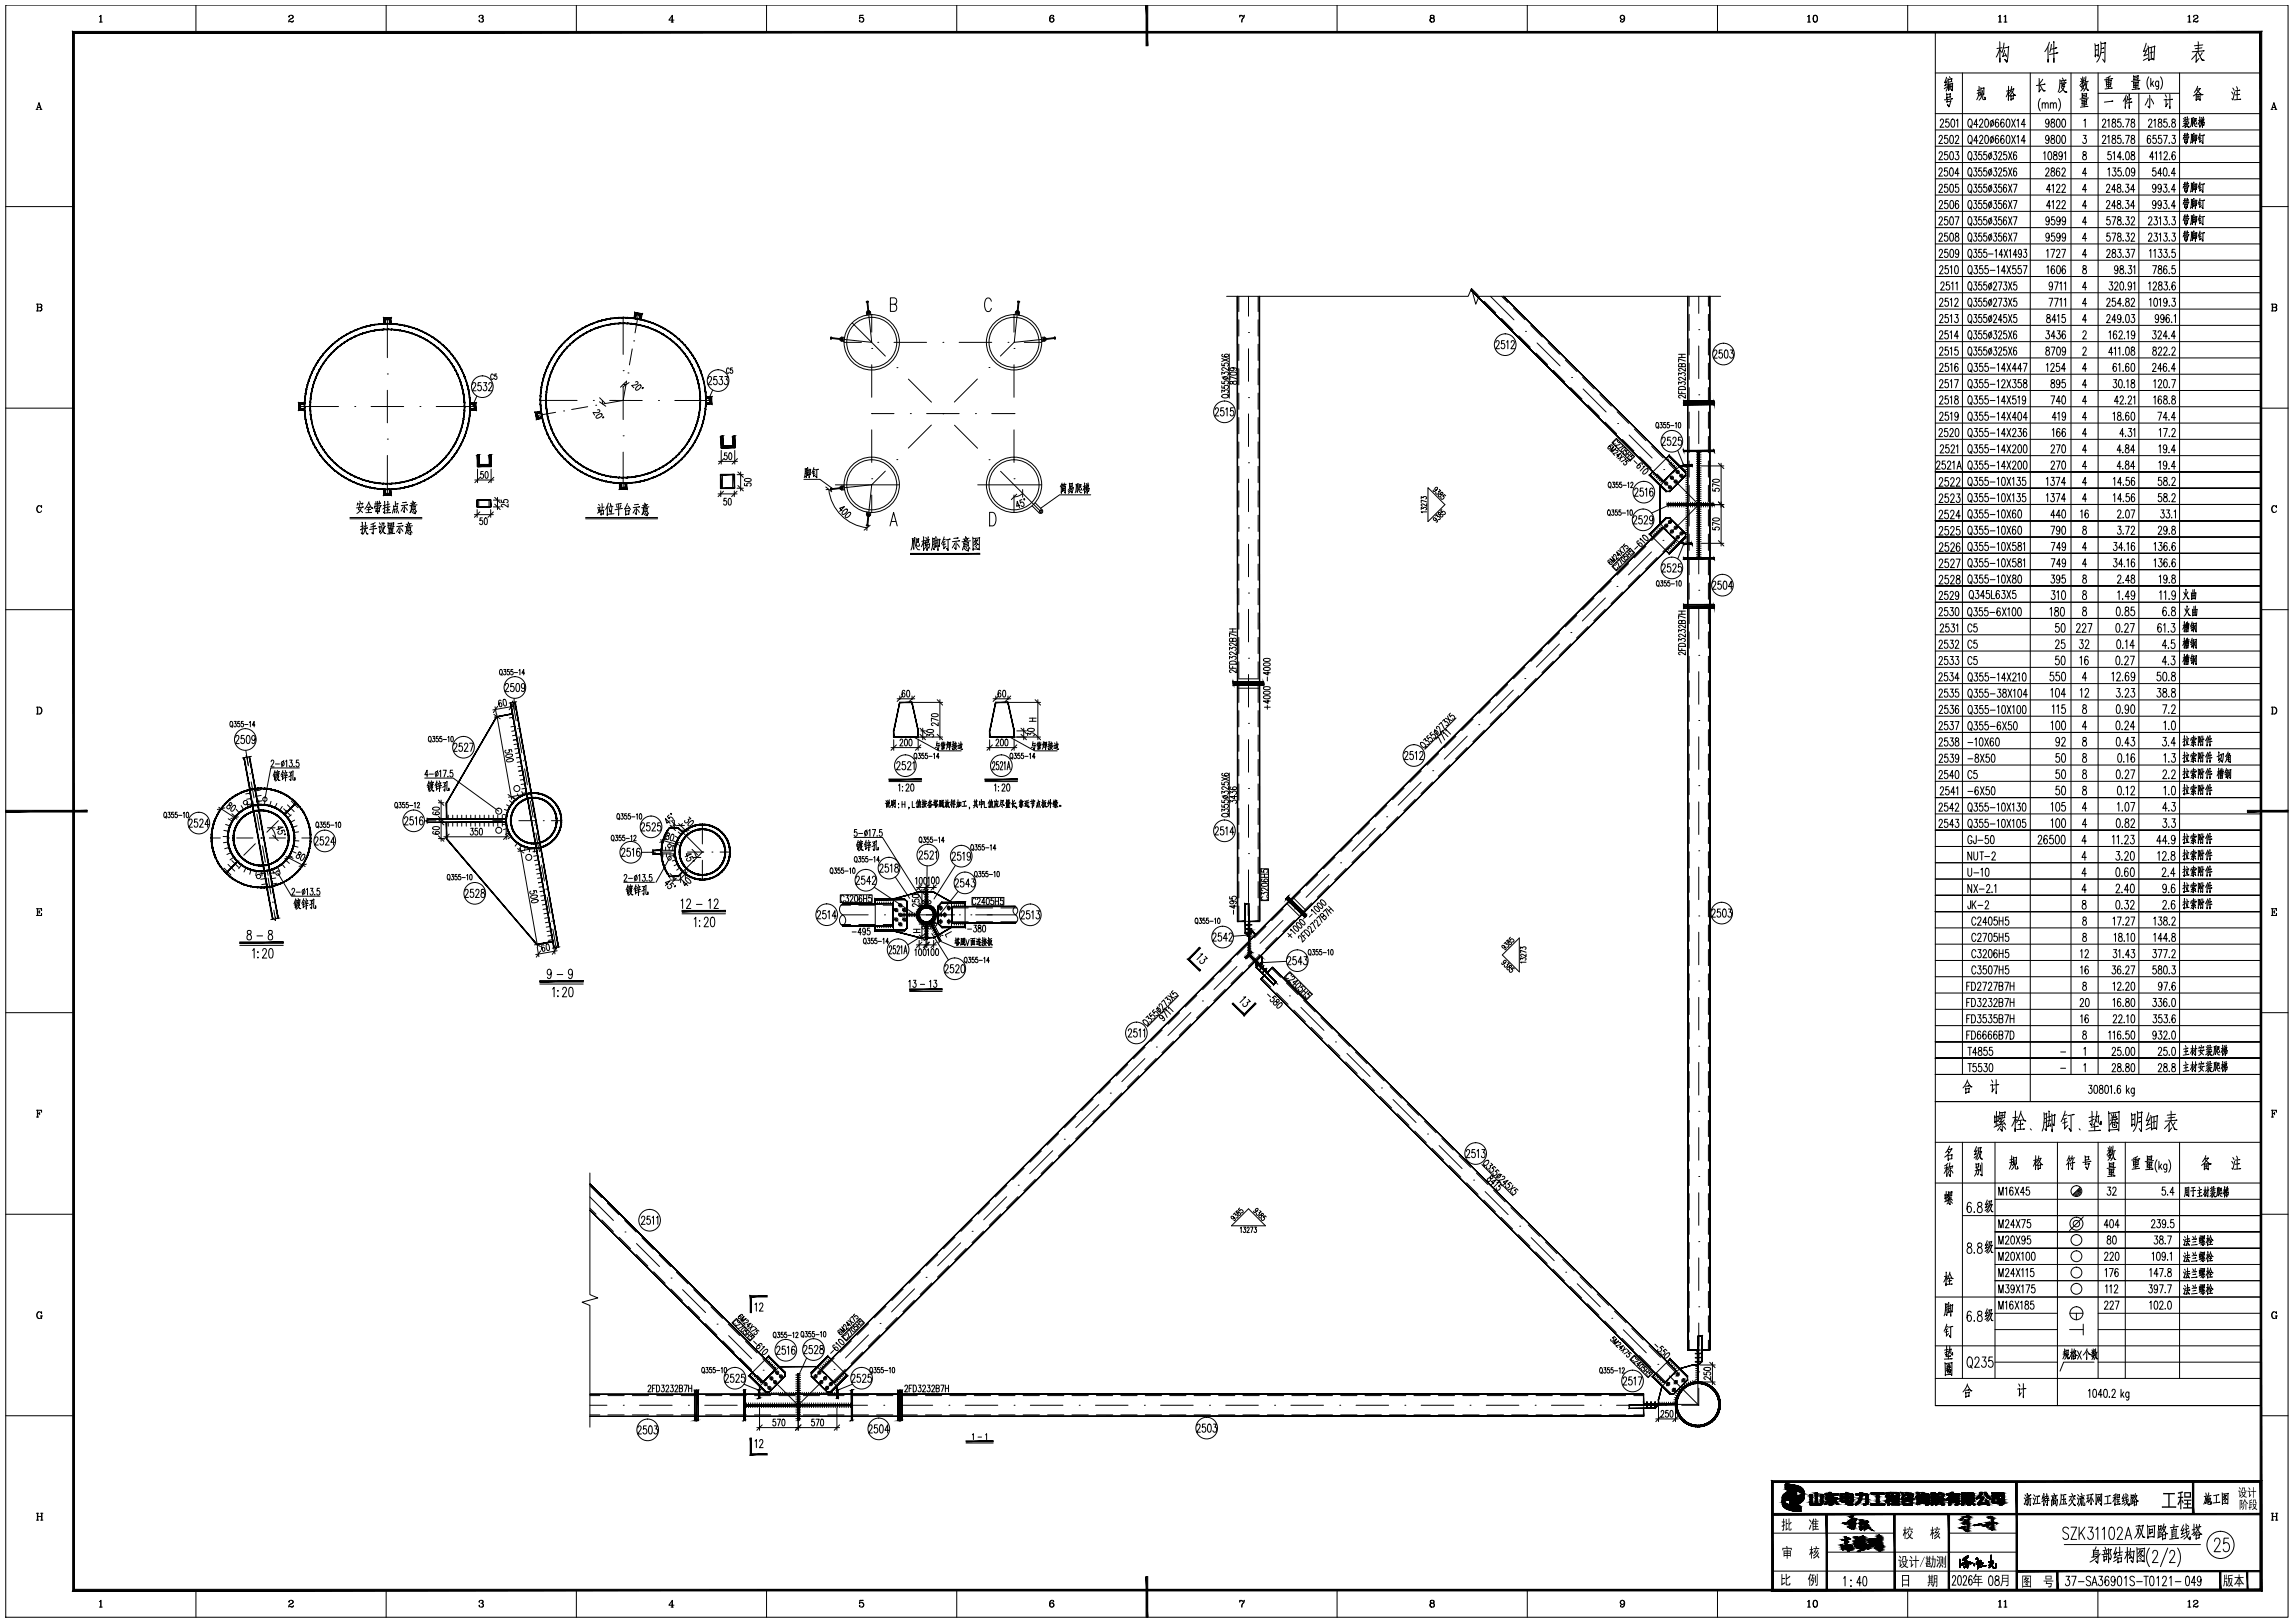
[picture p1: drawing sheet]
<svg xmlns="http://www.w3.org/2000/svg" width="845mm" height="598mm" viewBox="0 0 845 598" stroke-linecap="round" stroke-linejoin="round" font-family="sans-serif">
<!-- layer: 4 -->
<g fill="none" stroke="#000" stroke-width=".37">
<path d="M142.7 117.2v14.6M229.6 117v13.6M314 118.9l12.2 12.3M319.6 111l1.6 15.1-15-1.6M321.2 115.9v6.5M373.6 115.9v6.5M375.3 111l-1.6 15.1 15-1.6M460 109.2v7.3M549.2 109.2l8.7 8.7M625.9 109.2v6.3M142.7 137.8h.1M229.6 136.6h.1"/>
<path d="M311 126.1h6.4M321.2 128.4h.1M321.2 134.4v12M323.4 126.1h.1M329.4 126.1h12M330.5 135.4h.1M334.7 139.7l8.5 8.5M347.4 126.1h.1M353.4 126.1h12M360.2 139.6l-8.5 8.5M364.4 135.4h.1M371.4 126.1h.1"/>
<path d="M373.6 128.4h.1M373.6 134.4v12M373.7 126.1l-5.1 5.1M377.4 126.1h6.4M460 122.5h.1M460 128.5v12M562.1 122.1h.1M566.4 126.3l8.4 8.5M579.1 139.1h.1M625.9 121.5h.1M625.9 127.5v12M110.2 149.8h14.5"/>
<path d="M130.7 149.8h.1M136.7 149.8h12M142.7 143.8v12M154.7 149.8h.1M160.7 149.8h14.6M199.1 147.5h13.5M218.6 147.5h.1M224.6 147.5l12 .1M229.6 142.6v12M242.6 147.6h.1M248.6 147.6h13.5M321.2 152.4h.1"/>
<path d="M321.2 152.4h8.2M321.2 158.4v12M335.4 152.4h.1M341.4 152.4h12M343.2 156.6l-8.5 8.5M347.4 152.4h.1M347.5 152.4h.1M351.7 156.7l8.5 8.4M359.4 152.4h.1M365.4 152.4h8.2M373.6 152.4h.1M373.6 158.4v12"/>
<path d="M460 146.5h.1M460 152.5v12M583.3 143.3l8.5 8.5M596.1 156h.1M625.9 145.5h.1M625.9 151.5v11.9M142.7 161.8h.1M142.7 167.8v14.6M229.6 160.6h.1M229.6 166.6v13.5M307.8 178.6h23.6M321.2 176.4h.1"/>
<path d="M321.2 178.6l-1.6 15.1M321.2 178.6l-15 1.6M326.2 173.6l-5 5M330.5 169.3h.1M360.3 178.6h23.5M364.4 169.4h.1M368.7 173.6l14.7 14.8M373.6 176.4h.1M460 170.5h.1M460 176.5v12M600.3 160.3l8.5 8.5M613 173h.1"/>
<path d="M617.3 177.2l8.6 8.7-8.9 9M625.9 169.5h.1M625.9 175.5v12M321.2 182.4v6.4M373.6 182.4v6.4M460 194.5h.1M612.8 199.1h.1M625.9 193.5h.1M625.9 199.5v12M460 218.5h.1M460 200.5v12M595.8 216.1h.1"/>
<path d="M608.5 203.3l-8.5 8.5M625.9 217.5h.1M460 224.5v12M574.6 237.3l-8.5 8.5M578.8 233h.1M591.5 220.3l-8.4 8.5M625.9 223.5v12M460 242.5h.1M460 248.5v12M557.6 254.3l-8.5 8.4M561.8 250h.1M625.9 241.4h.1"/>
<path d="M625.9 247.5v12M460 266.5h.1M460 272.5v12M540.6 271.2l-8.4 8.5M544.9 267h.1M625.9 265.5h.1M625.9 271.5v12M460 290.5h.1M460 296.5v12M523.7 288.2l-8.5 8.5M527.9 284h.1M625.9 289.5h.1"/>
<path d="M625.9 295.4v12M460 314.5h.1M494 317.9h.1M506.7 305.2l-8.5 8.4M510.9 300.9h.1M625.9 313.5h.1M625.9 319.4v12M310.5 337.1h9.4M325.9 337.1h.1M331.9 337.1h19.8M353.5 337.1h.1M357.7 337.1h.1"/>
<path d="M359.5 337.1h14.6M460 338.5h.1M460 320.5v12M472.8 339.1l-8.5 8.5M477 334.9h.1M489.7 322.1l-8.5 8.5M625.9 337.5h.1M455.8 356.1l-8.5 8.5M460 351.8h.1M460 351.8l10.9 10.8M460 344.5v7.3M625.9 343.5v12"/>
<path d="M438.8 373l-8.5 8.5M443.1 368.8h.1M475.1 366.9h.1M479.3 371.1l8.5 8.5M625.9 361.4h.1M625.9 367.5v12M421.9 390l-8.5 8.5M426.1 385.8h.1M492.1 383.9h.1M496.3 388.1l8.5 8.5M625.9 385.4h.1M625.9 391.5v12"/>
<path d="M392.2 419.7h.1M404.9 407l-8.5 8.5M409.1 402.7h.1M509 400.8h.1M513.3 405.1l8.5 8.5M526 417.8h.1M625.9 409.4h.1M625.9 415.5v11.9M375.2 436.7h.1M387.9 423.9l-8.5 8.5M530.3 422.1l8.4 8.4M543 434.8h.1"/>
<path d="M547.2 439l8.5 8.5M625.9 433.5h.1M625.9 439.4v12M217.4 441l8.6 8.7M230.3 453.9h.1M234.5 458.2l8.5 8.4M354 457.9l-8.5 8.5M358.2 453.6h.1M370.9 440.9l-8.4 8.5M560 451.8h.1M564.2 456l8.5 8.5M625.9 457.5h.1"/>
<path d="M247.3 470.9h.1M251.5 475.1l8.5 8.5M337 474.9l-8.5 8.4M341.2 470.6h.1M576.9 468.7h.1M581.2 473l8.5 8.5M625.9 463.4v12M264.2 487.8h.1M268.5 492.1l8.5 8.5M320 491.8l-8.5 8.5M324.3 487.6h.1M593.9 485.7h.1"/>
<path d="M598.1 489.9l8.5 8.5M625.6 497.4v20h-20M625.9 481.5h.1M625.9 487.4v12M217.4 517.7h6.2M229.7 517.7h.1M235.6 517.7h12M253.7 517.7h.1M259.7 517.7h12M277.7 517.7h.1M281.2 504.8h.1M283.7 517.7h12"/>
<path d="M301.6 517.7h.1M303 508.8l-8.9 8.9-8.7-8.6M307.3 504.5h.1M307.7 517.7h12M325.6 517.7h.1M331.7 517.7h12M349.7 517.7h.1M355.7 517.7h12M373.7 517.7h.1M379.6 517.7h12M397.7 517.7h.1M403.6 517.7h12"/>
<path d="M421.7 517.7h.1M427.7 517.7h12M445.7 517.7h.1M451.7 517.7h12M469.6 517.7h.1M475.7 517.7h12M493.6 517.7h.1M499.7 517.7h12M517.7 517.7h.1M523.7 517.7h12M541.7 517.7h.1M547.6 517.7h12"/>
<path d="M565.7 517.7h.1M571.6 517.7h12M589.7 517.7h.1M595.7 517.7h12M610.9 502.7h.1M613.7 517.7h.1M615.1 506.9l10.8 10.8M619.7 517.7h6.2M625.9 505.4h.1M625.9 511.5v6.2"/>
</g>
<!-- layer: 0 -->
<g fill="none" stroke="#000" stroke-width=".37">
<path d="M2.1 1.9h841v593.9h-841zM36.6 6.1l.6-.5v2.5M36.6 8.1h1.1M37.1 5.7v2.4M72.2 1.9v10M106.5 6.1l-.1 .1a.86 .86 0 0 1 .9-.6 .86 .86 0 0 1 .8 .7l-1.6 1.1-.1 .7M107.5 5.6l.4 .7-.9 .7M108.1 7.8l-.4 .2-1.3-.1M108.1 7.5l-.3 .6-1-.3M142.3 1.9v10M176.6 6.1v.2v-.4l.5-.3 .8 .1v.9l-.7 .1M177.6 5.6l.3 .4-.3 .7 .6 .6a.85 .85 0 0 1-.8 .9 .85 .85 0 0 1-.9-.7l.1 .1"/>
<path d="M177.9 6.9l.1 .7-.4 .5M212.4 1.9v10M247.3 8.1h.8M247.6 5.9v2.2M248.3 7.4h-1.9l1.4-1.8v2.5M282.4 1.9v10M316.9 5.7l1.2-.1h-1.2l-.2 1.2a.88 .88 0 0 1 1.3-.3 .88 .88 0 0 1 0 1.4 .88 .88 0 0 1-1.3-.4l.1 .1M317.6 6.5l.6 .7-.1 .6-.5 .3M352.5 1.9v10M387.6 5.6a1.5 1.5 0 0 0-.2 2.5M387.7 6.6l.6 .7-.6 .8M388.2 6v.2l.1-.2a.88 .88 0 0 0-1.1-.3 .88 .88 0 0 0-.5 1v.7a.82 .82 0 0 0 .9 .9 .82 .82 0 0 0 .7-1.1 .82 .82 0 0 0-1.1-.5l-.4 .6"/>
<path d="M456.8 6.1l.4-.5 .8 .4 .5-.4-.7 1.6-.2 .9M456.8 5.6v.7M456.9 5.9l1.1 .1M458.3 6.3a1.87 1.87 0 0 0-.8 1.8M492.7 1.9v10M527.5 5.6l-.5 .4 .1 .6 .9 .1 .4-.4-.1-.6-.8-.1-.4 .4 .4 .7M528 5.6l.3 .4-.3 .7 .6 .5a.83 .83 0 0 1-1 1 .83 .83 0 0 1-.6-1.3l.5-.2-.5 .5 .1 .7 .4 .2M528 6.7l.4 .5-.1 .7-.3 .2M562.8 1.9v10M597.7 5.6l-.6 .7 .1 .5 .5 .4M597.9 5.6a1.5 1.5 0 0 1-.1 2.5M598.5 6.5a.8 .8 0 0 1-1.1 .6 .8 .8 0 0 1-.4-1.2 .8 .8 0 0 1 1.3-.2 1.36 1.36 0 0 1 .4 1.5 1.36 1.36 0 0 1-1.3 .9l-.2-.6v.3"/>
<path d="M632.8 1.9v10M666 6.1l.6-.5v2.5M666 8.1h1.1M666.5 5.7v2.4M668.8 5.6a1.45 1.45 0 0 0 0 2.5 1.29 1.29 0 0 0 .9-1.2 1.29 1.29 0 0 0-.9-1.3 1.59 1.59 0 0 0 0 2.5M669 5.6a1.59 1.59 0 0 1 0 2.5M702.9 1.9v10M713.1 11.9v393.9M736.4 6.1l.6-.5v2.5M736.4 8.1h1.1M736.8 15.4l.1 7.5v-1.5M736.9 18.1l-1.4 2.9"/>
<path d="M736.9 5.7v2.4M737 18.5l.4 .7M737.7 17.6l-1.9 .3M738.2 17.6l2-.3-.1-.2-.7 5.8-.7-1 .8 .9 .1-.4M738.4 15.9l-.8 3.6M738.4 6.1l.6-.5v2.5M738.4 8.1h1.1M738.6 18.5l-.8 2.3 1.3-.5M738.9 19.8l.4 1.1M738.9 5.7v2.4M754.6 17.3l.1 5.6v-1M755.1 15.5l-.5 1.6-1.2 1.9"/>
<path d="M755.9 16.4l-.6 2.9M756.7 15.3l.1 7.7v-1.5M757.3 17.8l.6-.2-2 .5M757.7 19.6l.6-.1-3.1 .6M771.9 16.1l.2 4.9-.1-.5 .8-.3 .3 .6 .1-4.4 .1 .2-1.2 .2M772.7 18.3l-.6 .2M773 1.9v10M774.1 15.4a9.3 9.3 0 0 1-1.5 7.5M774.2 16.1l1.7-.2-.2-.3-.2 7.3-.7-1.1M774.9 19.4l.4-.1-1.2 .2M775 17.7h.3l-1.1 .2M790.8 15.9l-1 3.1 1.2-.4"/>
<path d="M791.2 17.8l-1.3 2.8 1.5-.5M791.5 16.9l.3 5.5v-.4l1.6-.3h-.4M791.7 17.7l2.3-.6-.4 5-.2-.4M792.7 17.4v4.3M793.4 19.2l-1.3 .3M806.2 6.1l.6-.5v2.5M806.2 8.1h1.1M806.7 5.7v2.4M808.3 6.1l-.1 .1a.86 .86 0 0 1 .9-.6 .86 .86 0 0 1 .8 .7l-1.6 1.1-.1 .7M809.3 5.6l.5 .7-1 .7M809.7 19l-.7 1.3-1.4 1.6M809.8 19.2l1.5 2.9 .9 .1-1.1-.5"/>
<path d="M809.9 7.8l-.4 .2-1.3-.1M809.9 7.5l-.3 .6-1-.3M809.9 15.4l.1 3.6M811.3 17.6l-2.4 .3M811.4 19.4l-.8 1.3M811.7 16.6l-3.1 .3M811.8 18.8l.4-.1-4.4 .4M833.1 11.9v506M13.8 39.6h1.1M14.4 38.2l.7 2.1M713.1 26.9h120M717.2 28.4l-.7 2.1 .7-.3"/>
<path d="M717.3 34.3l.1 2v-.4l1.4-.2h-.3l.1-1.2-1.2 .3M717.4 32l-1 .7M717.5 29.5l-.9 2.1 .9-.5M717.6 36.7l-.2 1 1.5-.4-.1-.2-.7 2.3-.6-1 .6 .9M717.8 28.9a8.9 8.9 0 0 1-.7 4.7M717.8 30.8l.2 2.6v-.6M717.9 29.4l1.4-.3-.1 .9-1.3 .3M718 31.1l1.5-.4-.2 2.8-.2-.5 .2 .3M718.3 28.2l.3 .7M718.4 31.1v2M718.8 31v2M719 36.4h.5l-3.1 .4"/>
<path d="M719.2 31.8l-1 .2M723.1 26.9v369M729.1 34.7l.5 .7M729.2 31.8l-.1 3.1-.7 1.8M729.6 34.1l-1.1 .3M729.7 33.1l-1.1 .3M729.9 32.3v2.8v-.6M730 32.6l1.1-.2-.2 2.5v-.4M730.4 33.3a4.1 4.1 0 0 1-1.2 3.6M730.6 34.9l.1 1.8 .8-.1-.1-.8 .1 .8M740.1 31.8v5.2v-.8M740.1 33.9l.4 .5"/>
<path d="M740.1 33.5l-.9 2.2M740.6 33.3l-1.3 .2M740.9 35.1l.1 1.9v-.4l.9-.2v-1.3l-.9 .3M741.1 33.4l1.2 1.7h.4l-.6-.2M741.1 32.9l1-.1-1.8 2.6M741.2 31.9l-.5 2.1M748.1 26.9v378.9M751.3 28.9l.1 5 .7-1.1M751.8 31.4l1.2 2.1 .6-.1h-.6l-.3-.3M751.8 36.3a4 4 0 0 0 0 4.6M752.5 38.4l.5-.5 .5 .1 .1 1.9M752.5 37.9v2"/>
<path d="M752.7 29.2l-1.3 1.7M753.1 31.1l.5-.1-3.3 .5M753.6 38.4l.5-.5 .5 .1 .1 1.9M755.5 38.4l.5-.5 .5 .1 .1 1.9M755.5 37.9v2M756.6 38.4l.5-.5 .5 .1 .1 1.9M758.5 36.3a4 4 0 0 1 0 4.6M759 29.4l-.1 2.8-.5 1.7M759.5 32.3l1.4 1.6h.7l-.9-.3M759.5 32l1.2-.3-.1 .4a3.3 3.3 0 0 1-1.8 2M759.9 28.7l.3 .7M760.6 29.7l.1 1.6-.9 .2-.1-1.6"/>
<path d="M761 29.6l.3-.1-2.2 .3M761.1 30.5h.2l-2.1 .3M763.1 26.9v369M766.6 31.9l1.2-.3 .1-.4-.4 1.2-.8 1.1M766.7 28.9l.4 .7M767.1 36.7l.1 1.6 1.7-.3v-1.4l-1.7 .4M767.2 34.3l.1 1.7-.1-.2 1.6-.2v-1.2l-1.6 .3M767.3 31.2l-.3 1.2 1 .4M767.4 28.3v2.6v-.5M767.4 30l-1.1 1.5M767.4 30.1l.5 .4M767.9 28.6l-.2 1.2"/>
<path d="M768 36.9v2.4M768.2 29.7l-1.6 .3M768.3 30.7l.9 2.6 .4-.1-.6-.3M768.4 35.1l-1.2 .2M768.5 37.4l-1 .1M768.6 28.2l-.5 3.1M768.8 39.2h.6l-2.8 .3M769 38.5l-1.9 .2M769 30.2a5.2 5.2 0 0 1-1.2 3.4M769.5 29.9l-1.1 .3M769.6 36.1l-3.2 .4M773.1 34.4h30"/>
<path d="M773.1 26.9v369M776 29.7l.2 1.7v-.2l1.7-.2v-1.5l-1.8 .4M777 28.4v4.2M777.5 30.3l-1.1 .2M777.5 31.7h.3l-1.7 .3M777.6 28l-1.6 .8M778 32.5l.3-.1-2.7 .4M778.1 29h.4l-3.1 .4M778.1 37.3h.5l-3.2 .3M783.1 36.2v3.7v-.7M783.5 35l-1.2 2.3M783.9 35.5l-.4 2"/>
<path d="M784.5 34.8l.1 5.2v-1.1M784.9 36.5l.4-.2-1.4 .4M785.2 37.7l.4-.1-2.1 .4M786.1 30.2l.1 1.6 1.7-.3v-1.4l-1.7 .4M786.2 27.8l.1 1.7-.1-.2 1.6-.2v-1.2l-1.5 .3M787 30.4v2.4M787.4 28.6l-1.1 .2M787.5 30.9l-1 .1M787.8 32.7h.6l-2.8 .3M788 32l-1.9 .2M788.1 34.4v361.5M788.5 29.6l-3.1 .4"/>
<path d="M791.4 21.4l-1.7 .8M791.5 36.3l-1.1 2.4M791.5 39.2l.5 .5 .1-.2M791.8 28.3a4 4 0 0 0 0 4.6M792 35v4.8l-.5-.6M792.5 28.9v3M792.6 36.4l.9 1.9M792.9 30.7l.7 1.2M793.5 29.9l-1 1.4M795.4 29.9l-.1 2.7-.3 .3-.5-.2M795.4 30.3l-.2-.3a.97 .97 0 0 0-1.1 .7 .97 .97 0 0 0 .6 1.2l.7-.4M796.1 28.3a4 4 0 0 1 0 4.6"/>
<path d="M797.4 36.8l.8-.2-.2 2.7 .8-1.2M797.8 34.9l.5 .9M799.5 34.8v5.2v-.8M800.2 36.6h.3l-1.9 .2M803.1 26.9v369M809.2 20.1l-.1 2.8 1.1-1.4M809.4 32.8l1.3-.2-1.4 1.9-1.1 .8M809.4 33.2l1.9 1.8 .5-.2-.5 .1-.5-.3-.1 .2h-1.5v2.2v-.4l1.4-.1v.5l.1-2.2M809.8 31.8l-1.3 2.3M809.9 34.8v1.7M810.5 35.6l-1.2 .1M822.3 33.9l.4 .7"/>
<path d="M822.7 32.4l.4 .9M823.4 33.9l-.7 2.9-.3-.4M824.1 31.9l.3 1.1M824.3 33.4v3.3M824.9 34.8h.3l-1.6 .2M825.1 33.3h.3l-1.8 .2M825.3 36.6h.3l-2.3 .2M837.3 39.6h1M837.9 38.2l.7 2.1M13.3 40.3h.7M13.5 40.3l.9-2.5 .8 2.5M14.7 40.3h.8"/>
<path d="M713.1 41.9h120M713.1 47.9h120M713.1 53.9h120M713.1 59.9h120M714.5 50.6l.1-.4a.65 .65 0 0 1 1-.1 .65 .65 0 0 1 0 .9l-1.2 1.9h1.4M714.5 56.6l.1-.4a.66 .66 0 0 1 1-.1 .66 .66 0 0 1 0 .9l-1.2 1.9h1.4M714.9 44.6l.2-.4a.66 .66 0 0 1 .9-.1 .66 .66 0 0 1 0 .9l-1.2 1.9h1.5M717.6 49.9h-1l-.1 1.3a.94 .94 0 0 1 1.4 .5 .94 .94 0 0 1-1 1.2l-.5-.6M717.6 55.9h-1l-.1 1.3a.94 .94 0 0 1 1.4 .5 .94 .94 0 0 1-1 1.2l-.5-.6M718.1 43.9h-1.1v1.2a.93 .93 0 0 1 1.4 .6 .93 .93 0 0 1-1 1.2l-.5-.6M718.7 50l.5-.1a2.17 2.17 0 0 1 0 3h-.2a2.44 2.44 0 0 1-.3-2.9zM718.7 56l.5-.1a2.14 2.14 0 0 1 0 3h-.2a2.42 2.42 0 0 1-.3-2.9z"/>
<path d="M719.2 44l.4-.1a2.09 2.09 0 0 1 0 3h-.1a2.38 2.38 0 0 1-.3-2.9zM720.5 50.6l.1-.4a.66 .66 0 0 1 1-.1 .66 .66 0 0 1 0 .9l-1.2 1.9h1.4M720.6 55.9h1.1l-.6 1.1a.86 .86 0 0 1 .7 1.2 .86 .86 0 0 1-1.3 .4l-.1-.3M720.9 44.5l.5-.6v3M725.5 56l.2-.1a1.71 1.71 0 0 1 .5 2.8l-.2 .2a1.72 1.72 0 0 1-.5-2.9zM725.5 44l.2-.1a1.67 1.67 0 0 1 .6 2.8l-.2 .2a1.67 1.67 0 0 1-.6-2.9zM725.5 50l.2-.1a1.68 1.68 0 0 1 .6 2.8l-.2 .2a1.68 1.68 0 0 1-.6-2.9zM725.9 58.3l.6 .9M726 46.3l.6 .9M726 52.3l.6 .8M727.3 55.9h1l-.5 1.1a.89 .89 0 0 1 .6 1.1 .89 .89 0 0 1-1.1 .6l-.2-.4M728.8 45.9h-1.5l1-2v3"/>
<path d="M728.8 51.9h-1.5l1-2v3M729.4 44.6l.1-.4a.66 .66 0 0 1 1-.1 .66 .66 0 0 1 0 .9l-1.2 1.9h1.4M729.4 50.6l.1-.4a.65 .65 0 0 1 1-.1 .65 .65 0 0 1 0 .9l-1.2 1.9h1.4M730.1 55.9h-.9v1.1a.63 .63 0 0 1 1 .3v1.1a.62 .62 0 0 1-.7 .5 .62 .62 0 0 1-.5-.6M731.6 44l.5-.1a2.09 2.09 0 0 1 0 3h-.2a2.47 2.47 0 0 1-.3-2.9zM731.6 50l.5-.1a2.12 2.12 0 0 1 0 3h-.2a2.48 2.48 0 0 1-.3-2.9zM732 55.9h-1v1.1a.64 .64 0 0 1 1.1 .3v1.1a.62 .62 0 0 1-.7 .5 .62 .62 0 0 1-.5-.6M733 56.6a.97 .97 0 0 1 1.1 .7 .97 .97 0 0 1-.6 1.1l-.5-.1-.3-.7zM733.6 44.6a.97 .97 0 0 1 1.1 .7 .97 .97 0 0 1-.6 1.1 1.05 1.05 0 0 1-.9-.7 1.05 1.05 0 0 1 .4-1.1zM733.6 50.6a.97 .97 0 0 1 1.1 .7 .97 .97 0 0 1-.6 1.2 1.06 1.06 0 0 1-.8-.8 1.06 1.06 0 0 1 .3-1.1zM733.7 56l-.8 2.9M734.4 44l-.9 2.9"/>
<path d="M734.4 50l-.9 2.9M734.7 55.9h1l-.6 1.1a.89 .89 0 0 1 .7 1.1 .89 .89 0 0 1-1.1 .6l-.2-.4M736.4 44.3l-.6-.4a1.9 1.9 0 0 0 .1 3 .88 .88 0 0 0 .6-1.1 .88 .88 0 0 0-1-.7l-.3 .8M736.4 50.3l-.6-.4a1.92 1.92 0 0 0 .1 3 .88 .88 0 0 0 .6-1.1 .88 .88 0 0 0-1-.6l-.3 .7M736.4 56.6l.1-.4a.64 .64 0 0 1 1-.1 .64 .64 0 0 1-.1 .9l-1.1 1.9h1.3M738.4 44.3l-.6-.4a1.89 1.89 0 0 0 .1 3 .88 .88 0 0 0 .6-1.1 .88 .88 0 0 0-1-.7l-.3 .8M738.4 50.3l-.6-.4a1.91 1.91 0 0 0 .1 3 .88 .88 0 0 0 .6-1.1 .88 .88 0 0 0-1-.6l-.3 .7M739.3 55.9h-.9v1.1a.63 .63 0 0 1 1 .3v1.1a.62 .62 0 0 1-.7 .5 .62 .62 0 0 1-.5-.6M739.5 44l.5-.1a2.14 2.14 0 0 1 0 3h-.2a2.47 2.47 0 0 1-.3-2.9zM739.5 50l.5-.1a2.17 2.17 0 0 1 0 3h-.2a2.48 2.48 0 0 1-.3-2.9zM740.1 55.9l1.2 3M741.2 43.9l1.4 3"/>
<path d="M741.2 49.9l1.4 3M741.3 55.9l-1.2 3M742.6 43.9l-1.4 3M742.6 49.9l-1.4 3M743 56.3l-.5-.4a2.01 2.01 0 0 0 0 3 .88 .88 0 0 0 .6-1 .88 .88 0 0 0-.9-.7l-.3 .7M743.2 44.5l.5-.6v3M743.2 50.4l.5-.5v3M746.3 45.9h-1.5l1-2v3M746.3 51.9h-1.5l1-2v3M753 56.5l.5-.6v3M754.9 56l.5-.1a2.09 2.09 0 0 1 0 3h-.2a2.38 2.38 0 0 1-.3-2.9zM755 44.9l-.3 .7a.81 .81 0 0 1-1-.8 .81 .81 0 0 1 1-.8l.3 .9a1.45 1.45 0 0 1-.8 2l-.4-.5"/>
<path d="M755 50.9l-.3 .7a.81 .81 0 0 1-1-.8 .81 .81 0 0 1 1-.8l.3 .9a1.47 1.47 0 0 1-.8 2l-.4-.4M755.9 44v.9a1.09 1.09 0 0 1 1.1 .7 1.09 1.09 0 0 1-.4 1.3 .93 .93 0 0 1-1-1 .93 .93 0 0 1 1.1-.9l.3-.4-.1-.6zM755.9 50v.9a1.11 1.11 0 0 1 1.1 .7 1.11 1.11 0 0 1-.4 1.3 .94 .94 0 0 1-1-1 .94 .94 0 0 1 1.1-.9l.3-.4-.1-.6zM756.8 56v.9a1.09 1.09 0 0 1 1.1 .7 1.09 1.09 0 0 1-.4 1.3 .93 .93 0 0 1-1-1 .93 .93 0 0 1 1.1-.9l.3-.7a.68 .68 0 0 0-1.1-.3zM758 44l.5-.1a2.14 2.14 0 0 1 0 3h-.2a2.47 2.47 0 0 1-.3-2.9zM758 50l.5-.1a2.17 2.17 0 0 1 0 3h-.2a2.48 2.48 0 0 1-.3-2.9zM759.9 56.9l-.3 .7a.82 .82 0 0 1-1-.8 .82 .82 0 0 1 1-.8l.3 .9a1.48 1.48 0 0 1-.8 2l-.4-.5M760 44l.5-.1a2.09 2.09 0 0 1 0 3h-.2a2.38 2.38 0 0 1-.3-2.9zM760 50l.5-.1a2.12 2.12 0 0 1 0 3h-.2a2.39 2.39 0 0 1-.3-2.9zM760.6 56.5l.5-.6v3M767.6 49.9h1.1l-.6 1.1a.89 .89 0 0 1 .7 1.1 .89 .89 0 0 1-1.2 .6l-.2-.4M767.6 56v.9a1.09 1.09 0 0 1 1.1 .7 1.09 1.09 0 0 1-.4 1.3 1.01 1.01 0 0 1-.9-1.2 1.01 1.01 0 0 1 1.2-.8v-.9z"/>
<path d="M767.8 44.5l.5-.6v3M774.7 44.6l.1-.4a.66 .66 0 0 1 1-.1 .66 .66 0 0 1 0 .9l-1.2 1.9h1.4M774.7 50.6l.1-.4a.65 .65 0 0 1 1-.1 .65 .65 0 0 1 0 .9l-1.2 1.9h1.4M776.6 44.5l.5-.6v3M776.6 50.4l.5-.5v3M777.8 55.9h-1l-.1 1.3a.93 .93 0 0 1 1.4 .5 .93 .93 0 0 1-1 1.2l-.5-.6M778.4 44v.9a1.09 1.09 0 0 1 1.1 .7 1.09 1.09 0 0 1-.4 1.3 .93 .93 0 0 1-1-1 .93 .93 0 0 1 1.1-.9l.3-.4-.1-.6zM778.4 50v.9a1.11 1.11 0 0 1 1.1 .7 1.11 1.11 0 0 1-.4 1.3 .94 .94 0 0 1-1-1 .94 .94 0 0 1 1.1-.9l.3-.4-.1-.6zM778.6 56.5l.5-.6v3M781.4 43.9h-1l-.1 1.2a.93 .93 0 0 1 1.4 .6 .93 .93 0 0 1-1 1.2l-.5-.6M781.4 49.9h-1v1.1a.91 .91 0 0 1 1.2 .9 .91 .91 0 0 1-1.2 .8l-.2-.4M781.7 57.9h-1.5l1-2v3"/>
<path d="M782.3 46.6l.1 .1M782.3 52.6l.1 .1M782.3 58.6l.1 .1M783.2 43.9h1.4l-1 3M783.2 49.9h1.4l-1 3M783.5 56l.5-.1a2.09 2.09 0 0 1 0 3h-.2a2.47 2.47 0 0 1-.3-2.9zM785.4 44v.9a1.09 1.09 0 0 1 1.1 .7 1.09 1.09 0 0 1-.4 1.3 1.01 1.01 0 0 1-.9-1.2 1.01 1.01 0 0 1 1.2-.8v-.9zM785.4 50v.9a1.11 1.11 0 0 1 1.1 .7 1.11 1.11 0 0 1-.4 1.3 .94 .94 0 0 1-1-1 .94 .94 0 0 1 1.1-.9l.3-.4-.1-.6zM785.4 56v.9a1.09 1.09 0 0 1 1.1 .7 1.09 1.09 0 0 1-.4 1.3 1.01 1.01 0 0 1-.9-1.2 1.01 1.01 0 0 1 1.2-.8v-.9zM791.7 44.6l.1-.4a.66 .66 0 0 1 1-.1 .66 .66 0 0 1 0 .9l-1.2 1.9h1.4M792.4 50.3l-.6-.4a1.92 1.92 0 0 0 .1 3 .88 .88 0 0 0 .6-1.1 .88 .88 0 0 0-1-.6l-.3 .7M793.6 44.5l.5-.6v3"/>
<path d="M793.6 57.9h-1.5l1-2v3M794.1 56.5l.5-.6v3M794.4 49.9h-1v1.1a.91 .91 0 0 1 1.2 .9 .91 .91 0 0 1-1.2 .8l-.2-.4M795.4 44v.9a1.09 1.09 0 0 1 1.1 .7 1.09 1.09 0 0 1-.4 1.3 .93 .93 0 0 1-1-1 .93 .93 0 0 1 1.1-.9l.3-.4-.1-.6zM795.7 56.5l.5-.6v3M796.4 49.9h-1l-.1 1.3a.94 .94 0 0 1 1.4 .5 .94 .94 0 0 1-1 1.2l-.5-.6M797.2 49.9h1.4l-1 3M797.4 56.6l.1-.4a.66 .66 0 0 1 1-.1 .66 .66 0 0 1 0 .9l-1.2 1.9h1.4M798.4 43.9h-1l-.1 1.2a.93 .93 0 0 1 1.4 .6 .93 .93 0 0 1-1 1.2l-.5-.6M799.3 46.6l.1 .1M799.3 52.6l.1 .1M799.4 58.6l.1 .1"/>
<path d="M800.4 44v.9a1.01 1.01 0 0 1 1.2 .8 1.01 1.01 0 0 1-.9 1.2 1.09 1.09 0 0 1-.4-1.3 1.09 1.09 0 0 1 1.1-.7v-.9zM800.4 49.9h1.1l-.6 1.1a.9 .9 0 0 1 .7 1.1 .9 .9 0 0 1-1.2 .6l-.2-.4M801.5 56.3l-.6-.4a1.87 1.87 0 0 0 .1 3 .88 .88 0 0 0 .6-1.1 .88 .88 0 0 0-1-.6l-.3 .7M804.5 43.7l.4 .3M804.5 50.6l-.1 .7M804.5 50.8l2-.4-.2 .5M804.9 49.2l.1 1.3M804.9 51.2l.1 1.3v-.5M805 51.4l1.1-.3-.1 1.3-.3-.2 .3 .1M805.1 43.2v1.9M805.1 44.3l-.6 .5M805.2 46l-.1 1 .6-.6"/>
<path d="M805.4 49.1l.1 1.4M805.5 50.8v2.2v-.5M805.5 44.9l.1 .2M805.5 45.4l-1.3 1.3M805.5 45.5l.8 1.3h.4l-.5-.1M805.9 43.1v1.6M806 49l-.2 1.4M806.2 49.7h.2l-1.9 .2M806.2 45.7l-.4 .4M806.4 45.3h.2l-2 .3M806.4 44.6l-.9 .1M806.6 43.8l-1.3 .3"/>
<path d="M807.4 49.4v2.2l-.3 1.2M807.5 49.7l.5-.1-.2 3.1-.2-.3 .3 .2M807.7 50.5h-.2M807.8 51.2l-.3 .1M807.8 44.1l.1 2.4v-.4M808 43.8l.2 1.2a1.73 1.73 0 0 0 1.3 1.7M808.1 43.3l-.6 .6v-.4v1.9l-.4 1.3M808.3 49.1l.1 1.8M808.4 50.9l-.3 1.1 .5-.3M808.5 43.5l.1 2.1h.8v-.6M808.5 51.4l.2 .6M808.6 43.8l.7-.1-.1 .9-.6 .1"/>
<path d="M808.7 50.1l-.6 .1M808.8 50.8l-.7 .1M808.9 43.8v.8M808.9 49.7v3.2v-.4M808.9 50l.6-.2-.3 2-.1-.3 .2 .2M810.5 43.1l.1 3.8v-.6M810.6 50.6l-.1 1.8 .6-.7M810.6 44.3l-.7 1.6M810.6 44.7l.3 .3M810.6 49.1l-.7 2M810.9 50.4l-.6 .2M810.9 44.2l-.8 .2"/>
<path d="M811 49.8l-.6 .1M811 51.1l-.8 .3M811.1 44.2l1-.3-.1 .7-.9 .1v-.2v1l1.2-.4-.3 1.2-.2-.3M811.2 43.3l.2 .5M811.5 45.4l-.8 1.1M811.5 44.1v2.8v-.5M811.7 50v2.9l-.3-.6 .3 .5M811.8 43.1l-.1 .9M812 49.8l.3-.1-1.2 .3M836.8 40.3h.7M837 40.3l.9-2.5 .8 2.5M838.2 40.3h.7"/>
<path d="M2.1 76.1h25M713.1 65.9h120M713.1 71.9h120M713.1 77.9h120M714.5 62.6v-.4a.66 .66 0 0 1 1-.1 .66 .66 0 0 1 .1 .9l-1.2 1.9h1.4M714.5 68.6l.1-.4a.65 .65 0 0 1 1-.1 .65 .65 0 0 1 0 .9l-1.2 1.9h1.4M714.5 74.6l.2-.5a.66 .66 0 0 1 .9 0 .66 .66 0 0 1 0 .9l-1.1 1.9h1.4M717.5 61.9h-.9v1.1a.91 .91 0 0 1 1.2 .9 .91 .91 0 0 1-1.2 .8l-.3-.4M717.6 67.9h-1l-.1 1.3a.94 .94 0 0 1 1.4 .5 .94 .94 0 0 1-1 1.2l-.5-.6M717.6 79.9h-1l-.1 1.3a.94 .94 0 0 1 1.4 .5 .94 .94 0 0 1-1 1.2l-.5-.6M717.7 73.9h-1v1.1a.68 .68 0 0 1 1 .3l.1 .7a.77 .77 0 0 1-.8 .9l-.6-.6M718.7 62l.5-.1a2.17 2.17 0 0 1 0 3h-.3a2.48 2.48 0 0 1-.2-2.9z"/>
<path d="M718.7 68l.5-.1a2.14 2.14 0 0 1 0 3h-.2a2.44 2.44 0 0 1-.3-2.9zM718.8 74l.4-.1a2.12 2.12 0 0 1 0 3h-.1a2.48 2.48 0 0 1-.3-2.9zM720.4 79.9h1.4l-1 3M721.6 67.9h-1l-.1 1.3a.94 .94 0 0 1 1.4 .5 .94 .94 0 0 1-1 1.2l-.5-.6M721.7 74.3l-.7-.4a1.93 1.93 0 0 0 .1 3 .88 .88 0 0 0 .6-1.1 .88 .88 0 0 0-1-.6l-.3 .7M721.8 63.9h-1.5l1.1-2v3M725.5 62l.2-.1a1.72 1.72 0 0 1 .5 2.8l-.2 .2a1.74 1.74 0 0 1-.5-2.9zM725.5 68l.2-.1a1.7 1.7 0 0 1 .5 2.8l-.2 .2a1.74 1.74 0 0 1-.5-2.9zM725.5 74l.2-.1a1.72 1.72 0 0 1 .5 2.8l-.2 .2a1.74 1.74 0 0 1-.5-2.9zM725.9 64.3l.6 .9M725.9 70.3l.6 .9M725.9 76.3l.6 .9"/>
<path d="M727.3 61.9h1l-.5 1.1a.89 .89 0 0 1 .6 1.1 .89 .89 0 0 1-1.1 .6l-.2-.4M727.3 67.9h1l-.5 1.1a.89 .89 0 0 1 .6 1.1 .89 .89 0 0 1-1.1 .6l-.2-.4M727.3 73.9h1l-.5 1.1a.89 .89 0 0 1 .6 1.1 .89 .89 0 0 1-1.1 .6l-.2-.4M727.3 79.9h1l-.5 1.1a.89 .89 0 0 1 .6 1.1 .89 .89 0 0 1-1.1 .6l-.2-.4M730.1 61.9h-.9v1.1a.62 .62 0 0 1 1 .3v1.2a.62 .62 0 0 1-.7 .4 .62 .62 0 0 1-.5-.6M730.1 67.9h-.9v1.1a.64 .64 0 0 1 1 .3v1.1a.62 .62 0 0 1-.7 .5 .62 .62 0 0 1-.5-.6M730.1 73.9h-.9v1.1a.63 .63 0 0 1 1 .3v1.1a.61 .61 0 0 1-.7 .5 .61 .61 0 0 1-.5-.6M730.1 79.9h-.9v1.1a.64 .64 0 0 1 1 .3v1.1a.62 .62 0 0 1-.7 .5 .62 .62 0 0 1-.5-.6M732 61.9h-1v1.1a.63 .63 0 0 1 1.1 .3v1.2a.62 .62 0 0 1-.7 .4 .62 .62 0 0 1-.5-.6M732 67.9h-1v1.1a.66 .66 0 0 1 1.1 .3v1.1a.62 .62 0 0 1-.7 .5 .62 .62 0 0 1-.5-.6M732 73.9h-1v1.1a.64 .64 0 0 1 1.1 .3v1.1a.61 .61 0 0 1-.7 .5 .61 .61 0 0 1-.5-.6M732 79.9h-1v1.1a.66 .66 0 0 1 1.1 .3v1.1a.62 .62 0 0 1-.7 .5 .62 .62 0 0 1-.5-.6"/>
<path d="M733 62.6a.93 .93 0 0 1 1 .6 .93 .93 0 0 1-.4 1.1l-.4 .2-.4-.5-.1-.7zM733 68.6l.2-.2a1.05 1.05 0 0 1 .7 1 1.05 1.05 0 0 1-.7 1l-.5-.8zM733 74.6a.93 .93 0 0 1 1 .6 .93 .93 0 0 1-.4 1.1 .93 .93 0 0 1-1-.6 .93 .93 0 0 1 .4-1.1zM733.7 62l-.8 2.9M733.7 68l-.8 2.9M733.7 74l-.8 2.9M734.7 61.9h1l-.6 1.1a.89 .89 0 0 1 .7 1.1 .89 .89 0 0 1-1.1 .6l-.2-.4M734.7 67.9h1l-.6 1.1a.89 .89 0 0 1 .7 1.1 .89 .89 0 0 1-1.1 .6l-.2-.4M734.7 73.9h1l-.6 1.1a.89 .89 0 0 1 .7 1.1 .89 .89 0 0 1-1.1 .6l-.2-.4M734.7 79.9h1l-.6 1.1a.89 .89 0 0 1 .7 1.1 .89 .89 0 0 1-1.1 .6l-.2-.4M736.4 62.6l.1-.4a.63 .63 0 0 1 .9-.1 .63 .63 0 0 1 0 .9l-1.1 1.9h1.3M737.4 67.9h-.9v1.1a.66 .66 0 0 1 1.1 .3v1.1a.62 .62 0 0 1-.7 .5 .62 .62 0 0 1-.6-.6"/>
<path d="M737.4 73.9h-.9v1.1a.64 .64 0 0 1 1.1 .3v1.1a.61 .61 0 0 1-.7 .5 .61 .61 0 0 1-.6-.6M737.4 79.9h-.9v1.1a.66 .66 0 0 1 1.1 .3v1.1a.62 .62 0 0 1-.7 .5 .62 .62 0 0 1-.6-.6M739.3 61.9h-.9v1.1a.62 .62 0 0 1 1 .3v1.2a.62 .62 0 0 1-.7 .4 .62 .62 0 0 1-.5-.6M739.3 68.3l-.5-.4a1.97 1.97 0 0 0 0 3 1.03 1.03 0 0 0 .6-1 1.03 1.03 0 0 0-.6-.9l-.6 .9M739.3 74.3l-.5-.4a2 2 0 0 0 0 3 1.03 1.03 0 0 0 .6-1 1.03 1.03 0 0 0-.6-.9l-.6 .9M740.1 61.9l1.2 3M740.1 67.9l1.2 3M740.1 73.9l1.2 3M740.1 79.9l1.2 3M741.3 61.9l-1.2 3M741.3 67.9l-1.2 3M741.3 73.9l-1.2 3"/>
<path d="M741.3 79.9l-1.2 3M741.9 67.9h1.3l-.9 3M741.9 73.9h1.3l-.9 3M741.9 79.9h1.3l-.9 3M743 62.3l-.5-.4a2.03 2.03 0 0 0 0 3 1.01 1.01 0 0 0 .6-1 1.01 1.01 0 0 0-.6-.9l-.6 .9M753.8 62.6l.1-.4a.66 .66 0 0 1 .9-.1 .66 .66 0 0 1 .1 .9l-1.2 1.9h1.4M755.6 69.9h-1.5l1-2v3M755.6 75.9h-1.5l1-2v3M755.9 62v.9a1.11 1.11 0 0 1 1.1 .7 1.11 1.11 0 0 1-.4 1.3 .94 .94 0 0 1-1-1 .94 .94 0 0 1 1.1-.9l.3-.4-.1-.6zM756.1 68.4l.5-.5v3M756.1 74.4l.5-.5v3M757 79.9h-1v1.1a.91 .91 0 0 1 1.2 .9 .91 .91 0 0 1-1.2 .8l-.2-.4"/>
<path d="M757.8 68.6l.1-.4a.66 .66 0 0 1 .9-.2 .66 .66 0 0 1 .1 1l-1.2 1.9h1.4M757.8 74.6l.1-.5a.67 .67 0 0 1 .9 0 .67 .67 0 0 1 .1 .9l-1.2 1.9h1.4M758.9 62.3l-.6-.4a1.92 1.92 0 0 0 .1 3 .88 .88 0 0 0 .6-1.1 .88 .88 0 0 0-1-.6l-.3 .7M759.8 62.6l.1-.4a.65 .65 0 0 1 1-.1 .65 .65 0 0 1 0 .9l-1.2 1.9h1.4M759.8 68.6l.1-.4a.65 .65 0 0 1 1-.1 .65 .65 0 0 1 0 .9l-1.2 1.9h1.4M759.8 74.6l.1-.5a.66 .66 0 0 1 1 0 .66 .66 0 0 1 0 .9l-1.2 1.9h1.4M768.9 63.9h-1.5l.9-2v3M768.9 69.9h-1.5l.9-2v3M768.9 75.9h-1.5l.9-2v3M776.2 68.6l.1-.4a.65 .65 0 0 1 1-.1 .65 .65 0 0 1 0 .9l-1.2 1.9h1.4M776.2 74.6l.1-.5a.66 .66 0 0 1 1 0 .66 .66 0 0 1 0 .9l-1.2 1.9h1.4M776.7 62.4l.5-.5v3"/>
<path d="M777.4 79.9h-1v1.1a.91 .91 0 0 1 1.2 .9 .91 .91 0 0 1-1.2 .8l-.2-.4M778.2 79.9h1.4l-1 3M778.5 61.9h1.1l-.6 1.1a.89 .89 0 0 1 .7 1.1 .89 .89 0 0 1-1.2 .6l-.2-.4M779.6 69.9h-1.5l1-2v3M779.6 75.9h-1.5l1-2v3M780.3 68v.9a1.01 1.01 0 0 1 1.2 .8 1.01 1.01 0 0 1-.9 1.2 1.08 1.08 0 0 1-.4-1.3 1.08 1.08 0 0 1 1.1-.7v-.9zM780.3 74v.9a1.11 1.11 0 0 1 1.1 .7 1.11 1.11 0 0 1-.4 1.3 .94 .94 0 0 1-1-1 .94 .94 0 0 1 1.1-.9l.3-.4-.1-.6zM781.5 61.9h-1l-.1 1.3a.94 .94 0 0 1 1.4 .5 .94 .94 0 0 1-1 1.2l-.5-.6M782.2 70.6l.1 .1M782.2 76.6l.1 .1M782.4 64.6l.1 .1M783.3 67.9h1.1l-.6 1.1a.86 .86 0 0 1 .7 1.2 .86 .86 0 0 1-1.3 .4l-.1-.3"/>
<path d="M783.3 73.9h1.1l-.6 1.1a.9 .9 0 0 1 .7 1.1 .9 .9 0 0 1-1.2 .6l-.2-.4M783.4 79.9h1.1l-.6 1.1a.87 .87 0 0 1 .7 1.2 .87 .87 0 0 1-1.3 .4l-.1-.3M783.6 62l.5-.1a2.17 2.17 0 0 1 0 3h-.2a2.44 2.44 0 0 1-.3-2.9zM786.6 62.9l-.3 .7a.81 .81 0 0 1-1-.8 .81 .81 0 0 1 1-.8l.3 .9a1.45 1.45 0 0 1-.8 2l-.4-.4M786.6 69.9h-1.5l1-2v3M786.6 75.9h-1.5l1-2v3M793.8 79.9h1.1l-.6 1.1a.86 .86 0 0 1 .7 1.2 .86 .86 0 0 1-1.3 .4l-.1-.3M794.3 61.9h-1v1.1a.91 .91 0 0 1 1.2 .9 .91 .91 0 0 1-1.2 .8l-.2-.4M794.4 68.9l-.3 .7a.81 .81 0 0 1-1-.8 .81 .81 0 0 1 1-.8l.3 .9a1.48 1.48 0 0 1-.8 2l-.4-.5M794.4 74.9l-.3 .7a.81 .81 0 0 1-1-.8 .81 .81 0 0 1 1-.8l.3 .9a1.49 1.49 0 0 1-.8 2l-.4-.5M796.4 68.9l-.3 .7a.81 .81 0 0 1-1-.8 .81 .81 0 0 1 1-.8l.3 .9a1.48 1.48 0 0 1-.8 2l-.4-.5M796.4 74.9l-.3 .7a.81 .81 0 0 1-1-.8 .81 .81 0 0 1 1-.8l.3 .9a1.49 1.49 0 0 1-.8 2l-.4-.5"/>
<path d="M796.6 63.9h-1.5l1-2v3M797.3 67.9h1.1l-.6 1.1a.86 .86 0 0 1 .7 1.2 .86 .86 0 0 1-1.3 .4l-.1-.3M797.3 73.9h1.1l-.6 1.1a.89 .89 0 0 1 .7 1.1 .89 .89 0 0 1-1.2 .6l-.2-.4M797.4 62l.5-.1a2.17 2.17 0 0 1 0 3h-.2a2.44 2.44 0 0 1-.3-2.9zM797.4 79.9h1.1l-.6 1.1a.86 .86 0 0 1 .7 1.2 .86 .86 0 0 1-1.3 .4l-.1-.3M799.2 64.6l.1 .1M799.2 70.6l.1 .1M799.2 76.6l.1 .1M800.4 79.9h1.1l-.6 1.1a.87 .87 0 0 1 .7 1.2 .87 .87 0 0 1-1.3 .4l-.1-.3M801.6 63.9h-1.5l1-2v3M801.6 69.9h-1.5l1-2v3M801.6 75.9h-1.5l1-2v3"/>
<path d="M804.5 74.6l-.1 .7M804.5 74.8l2-.4-.2 .6M804.5 68.6l-.1 .7M804.5 68.7l2-.3-.2 .5M804.9 73.2l.1 1.3M804.9 67.2l.1 1.3M804.9 79.2l.1 1.3M804.9 75.2l.1 1.3v-.5M804.9 69.2l.1 1.3v-.5M805 75.4l1.1-.3-.1 1.3-.3-.3 .3 .2M805 69.4l1.1-.3-.1 1.3-.3-.3 .3 .2M805.4 73.1l.1 1.4"/>
<path d="M805.4 67.1l.1 1.4M805.4 79.1l.1 1.4M805.5 74.8v2.2v-.5M805.5 68.8v2.2v-.5M806 73l-.2 1.4M806 67l-.2 1.4M806 79l-.2 1.4M806.2 73.7h.2l-1.9 .2M806.2 67.8l.2-.1-1.9 .2M806.2 79.7h.2l-1.9 .2M807.4 73.4v2.2l-.3 1.2M807.4 67.4v2.2l-.3 1.2"/>
<path d="M807.4 79.4v2.2l-.3 1.2M807.5 73.7l.5-.1-.2 3.1-.2-.3 .3 .2M807.5 67.7l.5-.1-.2 3.1-.2-.3 .3 .3M807.5 79.7l.5-.1-.2 3.1-.2-.3 .3 .3M807.7 74.5h-.2M807.7 68.5h-.2M807.8 75.2l-.3 .1M807.8 69.2l-.3 .1M808.3 73.1l.1 1.8M808.3 67.1l.1 1.8M808.3 79.1l.1 1.8M808.4 74.9l-.3 1.1 .5-.3"/>
<path d="M808.4 68.9l-.3 1.1 .5-.3M808.5 75.4l.2 .5M808.5 69.4l.2 .6M808.7 74.1l-.6 .2M808.7 68.1l-.6 .1M808.8 74.8l-.7 .2M808.8 68.7l-.7 .2M808.9 73.7v3.2v-.4M808.9 67.6v3.3v-.4M808.9 79.7v3.2v-.4M808.9 74l.6-.2-.3 2-.1-.3 .2 .2M808.9 68l.6-.2-.3 2-.1-.3 .2 .2"/>
<path d="M808.9 80l.6-.2-.3 2-.1-.3 .2 .2M810.6 74.6l-.1 1.8 .6-.7M810.6 68.6l-.1 1.8 .6-.7M810.6 73.1l-.7 2M810.6 67.1l-.7 2M810.6 79.1l-.7 2M810.9 74.4l-.6 .2M810.9 68.4l-.6 .2M811 73.8l-.6 .1M811 67.8l-.6 .1M811 79.8l-.6 .1M811 75.1l-.8 .3"/>
<path d="M811 69.1l-.8 .3M811.7 74v2.9l-.3-.6 .3 .5M811.7 68v2.9l-.3-.6 .3 .5M811.7 80v2.9l-.3-.6 .3 .5M812 73.8l.3-.1-1.2 .3M812 67.8h.3l-1.2 .2M812 79.8l.3-.1-1.2 .3M833.1 76.1h10M713.1 83.9h120M713.1 89.9h120M713.1 95.9h120M714.5 80.6l.1-.4a.65 .65 0 0 1 1-.1 .65 .65 0 0 1 0 .9l-1.2 1.9h1.4"/>
<path d="M714.5 86.6l.1-.5a.66 .66 0 0 1 1 0 .66 .66 0 0 1 0 .9l-1.2 1.9h1.4M714.5 92.6l.2-.4a.66 .66 0 0 1 .9-.2 .66 .66 0 0 1 0 1l-1.1 1.9h1.4M714.7 98.6l.1-.5a.66 .66 0 0 1 1 0 .66 .66 0 0 1 0 .9l-1.2 1.9h1.4M717.6 85.9h-1v1.1a.7 .7 0 0 1 1.1 .3 .88 .88 0 0 1 0 1.2 .88 .88 0 0 1-1.2 .1l-.1-.3M717.7 91.9h-1v1.1a.91 .91 0 0 1 1.2 .9 .91 .91 0 0 1-1.2 .8l-.3-.4M717.8 97.9h-1v1.1a.7 .7 0 0 1 1.1 .3l.1 .7a.75 .75 0 0 1-.4 .8 .75 .75 0 0 1-.8-.1l-.2-.4M718.6 98.4l.5-.5v3M718.7 80l.5-.1a2.17 2.17 0 0 1 0 3h-.2a2.44 2.44 0 0 1-.3-2.9zM718.7 86l.5-.1a2.17 2.17 0 0 1 0 3h-.2a2.44 2.44 0 0 1-.3-2.9zM718.8 92l.4-.1a2.12 2.12 0 0 1 0 3h-.1a2.48 2.48 0 0 1-.3-2.9zM720.5 98l.5-.1a2.17 2.17 0 0 1 0 3h-.2a2.44 2.44 0 0 1-.3-2.9zM720.6 86v.9a1.11 1.11 0 0 1 1.1 .7 1.11 1.11 0 0 1-.4 1.3 .94 .94 0 0 1-1-1 .94 .94 0 0 1 1.1-.9l.3-.4-.1-.6z"/>
<path d="M721.7 92.9l-.3 .7a.81 .81 0 0 1-1-.8 .81 .81 0 0 1 1-.8l.3 .9a1.45 1.45 0 0 1-.7 2l-.4-.5M725.5 80l.2-.1a1.72 1.72 0 0 1 .5 2.8l-.2 .2a1.74 1.74 0 0 1-.5-2.9zM725.5 86l.2-.1a1.72 1.72 0 0 1 .5 2.8l-.2 .2a1.74 1.74 0 0 1-.5-2.9zM725.5 92l.2-.1a1.72 1.72 0 0 1 .5 2.8l-.2 .2a1.74 1.74 0 0 1-.5-2.9zM725.5 98l.2-.1a1.68 1.68 0 0 1 .6 2.8l-.2 .2a1.68 1.68 0 0 1-.6-2.9zM725.9 82.3l.6 .9M725.9 88.3l.6 .9M725.9 94.3l.6 .9M727.3 85.9h1l-.5 1.1a.89 .89 0 0 1 .6 1.1 .89 .89 0 0 1-1.1 .6l-.2-.4M727.3 91.9h1l-.5 1.1a.89 .89 0 0 1 .6 1.1 .89 .89 0 0 1-1.1 .6l-.2-.4M727.5 97.9h1.1l-.6 1.1a.9 .9 0 0 1 .7 1.1 .9 .9 0 0 1-1.2 .6l-.2-.4M730.1 85.9h-.9v1.1a.63 .63 0 0 1 1 .3v1.1a.61 .61 0 0 1-.7 .5 .61 .61 0 0 1-.5-.6"/>
<path d="M730.1 91.9h-.9v1.1a.64 .64 0 0 1 1 .3v1.1a.62 .62 0 0 1-.7 .5 .62 .62 0 0 1-.5-.6M730.5 97.9h-1v1.1a.7 .7 0 0 1 1.1 .3l.1 .7a.75 .75 0 0 1-.4 .8 .75 .75 0 0 1-.8-.1l-.2-.4M732 85.9h-1v1.1a.64 .64 0 0 1 1.1 .3v1.1a.61 .61 0 0 1-.7 .5 .61 .61 0 0 1-.5-.6M732 91.9h-1v1.1a.66 .66 0 0 1 1.1 .3v1.1a.62 .62 0 0 1-.7 .5 .62 .62 0 0 1-.5-.6M732.5 97.9h-1v1.1a.7 .7 0 0 1 1.1 .3 .88 .88 0 0 1 .1 1.2 .88 .88 0 0 1-1.3 .1l-.1-.3M732.7 93.6h1.7M733 80.6l.2-.2a1.05 1.05 0 0 1 .7 1 1.05 1.05 0 0 1-.7 1l-.5-.8zM733 86.6a.93 .93 0 0 1 1 .6 .93 .93 0 0 1-.4 1.1 .93 .93 0 0 1-1-.6 .93 .93 0 0 1 .4-1.1zM733.3 99.6h1.8M733.7 80l-.8 2.9M733.7 86l-.8 2.9M734.7 85.9h1l-.6 1.1a.89 .89 0 0 1 .7 1.1 .89 .89 0 0 1-1.1 .6l-.2-.4"/>
<path d="M735.1 92.4l.5-.5v3M735.9 98.4l.5-.5v3M737.4 85.9h-.9v1.1a.64 .64 0 0 1 1.1 .3v1.1a.61 .61 0 0 1-.7 .5 .61 .61 0 0 1-.6-.6M738 93.9h-1.4l1-2v3M738.5 91.9l1.3 3M739 99.9h-1.5l1-2v3M739.3 80.3l-.5-.4a1.98 1.98 0 0 0 0 3 1.03 1.03 0 0 0 .6-1 1.03 1.03 0 0 0-.6-.9l-.6 .9M739.3 86.3l-.5-.4a2 2 0 0 0 0 3 1.03 1.03 0 0 0 .6-1 1.03 1.03 0 0 0-.6-.9l-.6 .9M739.5 97.9l1.4 3M739.8 91.9l-1.3 3M740.1 85.9l1.2 3M740.3 92.4l.5-.5v3"/>
<path d="M740.9 97.9l-1.4 3M741.3 85.9l-1.2 3M741.9 85.9h1.3l-.9 3M742.7 97.9h-1v1.1a.7 .7 0 0 1 1.1 .3 .88 .88 0 0 1 .1 1.2 .88 .88 0 0 1-1.3 .1l-.1-.3M743.2 93.9h-1.4l.9-2v3M744.7 97.9h-1v1.1a.7 .7 0 0 1 1.1 .3v1.1a.67 .67 0 0 1-.7 .5 .67 .67 0 0 1-.6-.6M744.9 92.9l-.3 .7a.88 .88 0 0 1-1-.7 .88 .88 0 0 1 .6-1 2.01 2.01 0 0 1 .1 3l-.5-.5M745.5 97.9h1.4l-1 3M745.7 91.9h1l-.5 1.1a.89 .89 0 0 1 .6 1.1 .89 .89 0 0 1-1.1 .6l-.2-.4M754.1 92.4l.5-.5v3M754.2 98.4l.5-.5v3M755.1 80.9l-.3 .7a.81 .81 0 0 1-1-.8 .81 .81 0 0 1 1-.8l.3 .9a1.48 1.48 0 0 1-.8 2l-.4-.5"/>
<path d="M755.1 86.9l-.3 .7a.81 .81 0 0 1-1-.8 .81 .81 0 0 1 1-.8l.3 .9a1.49 1.49 0 0 1-.8 2l-.4-.5M755.7 91.9h1.4l-1 3M757 85.9h-1v1.1a.7 .7 0 0 1 1.1 .3l.1 .7a.75 .75 0 0 1-.4 .8 .75 .75 0 0 1-.8-.1l-.2-.4M757 98.3l-.6-.4a1.93 1.93 0 0 0 .1 3 .88 .88 0 0 0 .6-1.1 .88 .88 0 0 0-1-.6l-.3 .7M757.8 92.6l.1-.4a.66 .66 0 0 1 .9-.2 .66 .66 0 0 1 .1 1l-1.2 1.9h1.4M758.1 98l.5-.1a2.12 2.12 0 0 1 0 3h-.2a2.48 2.48 0 0 1-.3-2.9zM759.1 80.9l-.3 .7a.81 .81 0 0 1-1-.8 .81 .81 0 0 1 1-.8l.3 .9a1.48 1.48 0 0 1-.8 2l-.4-.5M759.1 86.9l-.3 .7a.81 .81 0 0 1-1-.8 .81 .81 0 0 1 1-.8l.3 .9a1.49 1.49 0 0 1-.8 2l-.4-.5M759.7 91.9h1.4l-1 3M761 98.3l-.6-.4a1.93 1.93 0 0 0 .1 3 .88 .88 0 0 0 .6-1.1 .88 .88 0 0 0-1-.6l-.3 .7M761.1 80.9l-.3 .7a.81 .81 0 0 1-1-.8 .81 .81 0 0 1 1-.8l.3 .9a1.48 1.48 0 0 1-.8 2l-.4-.5M761.1 86.9l-.3 .7a.81 .81 0 0 1-1-.8 .81 .81 0 0 1 1-.8l.3 .9a1.49 1.49 0 0 1-.8 2l-.4-.5"/>
<path d="M767.6 98v.9a1.11 1.11 0 0 1 1.1 .7 1.11 1.11 0 0 1-.4 1.3 .94 .94 0 0 1-1-1 .94 .94 0 0 1 1.1-.9l.3-.4-.1-.6zM768.9 81.9h-1.5l.9-2v3M768.9 87.9h-1.5l.9-2v3M768.9 93.9h-1.5l.9-2v3M776.3 92.6l.1-.4a.66 .66 0 0 1 .9-.2 .66 .66 0 0 1 .1 1l-1.2 1.9h1.4M777.4 85.9h-1v1.1a.7 .7 0 0 1 1.1 .3l.1 .7a.76 .76 0 0 1-.4 .8 .76 .76 0 0 1-.8-.1l-.2-.4M778.2 85.9h1.4l-1 3M778.4 92v.9a1.09 1.09 0 0 1 1.1 .7 1.09 1.09 0 0 1-.4 1.3 .94 .94 0 0 1-1-1 .94 .94 0 0 1 1.1-.9l.3-.4-.1-.6zM780.4 80v.9a1.01 1.01 0 0 1 1.2 .8 1.01 1.01 0 0 1-.9 1.2 1.09 1.09 0 0 1-.4-1.3 1.09 1.09 0 0 1 1.1-.7v-.9zM780.4 86v.9a1.11 1.11 0 0 1 1.1 .7 1.11 1.11 0 0 1-.4 1.3 .94 .94 0 0 1-1-1 .94 .94 0 0 1 1.1-.9l.3-.4-.1-.6zM780.4 91.9h1.1l-.6 1.1a.86 .86 0 0 1 .7 1.2 .86 .86 0 0 1-1.3 .4l-.1-.3M780.4 98.9l-.3 .7a.81 .81 0 0 1-1-.8 .81 .81 0 0 1 1-.8l.3 .9a1.47 1.47 0 0 1-.8 2l-.4-.5"/>
<path d="M781.3 98v.9a1.11 1.11 0 0 1 1.1 .7 1.11 1.11 0 0 1-.4 1.3 .94 .94 0 0 1-1-1 .94 .94 0 0 1 1.1-.9l.3-.4-.1-.6zM782.3 82.6l.1 .1M782.3 88.6l.1 .1M782.3 94.6l.1 .1M783.4 85.9h1.1l-.6 1.1a.9 .9 0 0 1 .7 1.1 .9 .9 0 0 1-1.2 .6l-.2-.4M783.4 91.9h1.1l-.6 1.1a.87 .87 0 0 1 .7 1.2 .87 .87 0 0 1-1.3 .4l-.1-.3M784.3 97.9h1.1l-.6 1.1a.89 .89 0 0 1 .7 1.1 .89 .89 0 0 1-1.2 .6l-.2-.4M785.2 91.9h1.4l-1 3M785.3 80.6l.1-.4a.65 .65 0 0 1 1-.1 .65 .65 0 0 1 0 .9l-1.2 1.9h1.4M785.3 86.6l.1-.5a.66 .66 0 0 1 1 0 .66 .66 0 0 1 0 .9l-1.2 1.9h1.4M786.1 98.4l.5-.5v3M791.7 80.6l.1-.4a.65 .65 0 0 1 .9-.1 .65 .65 0 0 1 .1 .9l-1.2 1.9h1.4"/>
<path d="M791.7 86.6l.1-.5a.66 .66 0 0 1 .9 0 .66 .66 0 0 1 .1 .9l-1.2 1.9h1.4M792 92.4l.5-.5v3M793.2 97.9h1.4l-1 3M793.6 92.4l.5-.5v3M793.8 85.9h1.1l-.6 1.1a.9 .9 0 0 1 .7 1.1 .9 .9 0 0 1-1.2 .6l-.2-.4M795.4 91.9h1.1l-.6 1.1a.87 .87 0 0 1 .7 1.2 .87 .87 0 0 1-1.3 .4l-.1-.3M795.4 98v.9a1.11 1.11 0 0 1 1.1 .7 1.11 1.11 0 0 1-.4 1.3 .94 .94 0 0 1-1-1 .94 .94 0 0 1 1.1-.9l.3-.4-.1-.6zM795.6 80.4l.5-.5v3M795.6 86.4l.5-.5v3M797.4 85.9h1.1l-.6 1.1a.9 .9 0 0 1 .7 1.1 .9 .9 0 0 1-1.2 .6l-.2-.4M797.4 91.9h1.1l-.6 1.1a.86 .86 0 0 1 .7 1.2 .86 .86 0 0 1-1.3 .4l-.1-.3M798.4 98.3l-.6-.4a1.93 1.93 0 0 0 .1 3 .88 .88 0 0 0 .6-1.1 .88 .88 0 0 0-1-.6l-.3 .7"/>
<path d="M799.3 82.6l.1 .1M799.3 88.6l.1 .1M799.3 94.6l.1 .1M800.4 85.9h1.1l-.6 1.1a.9 .9 0 0 1 .7 1.1 .9 .9 0 0 1-1.2 .6l-.2-.4M801.4 91.9h-1l-.1 1.3a.94 .94 0 0 1 1.4 .5 .94 .94 0 0 1-1 1.2l-.5-.6M801.4 97.9h-1v1.1a.7 .7 0 0 1 1.1 .3 .88 .88 0 0 1 0 1.2 .88 .88 0 0 1-1.2 .1l-.1-.3M804.5 86.6l-.1 .7M804.5 86.8l2-.4-.2 .6M804.5 80.6l-.1 .7M804.5 80.8l2-.4-.2 .5M804.9 85.2l.1 1.3M804.9 87.2l.1 1.3v-.5"/>
<path d="M804.9 81.2l.1 1.3v-.5M805 87.4l1.1-.3-.1 1.3-.3-.3 .3 .2M805 81.4l1.1-.3-.1 1.3-.3-.3 .3 .2M805.4 85.1l.1 1.4M805.5 86.8v2.2v-.5M805.5 80.8v2.2v-.5M806 85l-.2 1.4M806.2 85.7h.2l-1.9 .2M807.4 85.4v2.2l-.3 1.2M807.5 85.7l.5-.1-.2 3.1-.2-.3 .3 .2M807.7 86.5h-.2M807.7 80.5h-.2"/>
<path d="M807.8 87.2l-.3 .1M807.8 81.2l-.3 .1M808.3 85.1l.1 1.8M808.4 86.9l-.3 1.1 .5-.3M808.4 80.9l-.3 1.1 .5-.3M808.5 87.4l.2 .5M808.5 81.4l.2 .6M808.7 86.1l-.6 .2M808.7 80.1l-.6 .1M808.8 86.8l-.7 .2M808.8 80.8l-.7 .1M808.9 85.6v3.3v-.4"/>
<path d="M808.9 86l.6-.2-.3 2-.1-.3 .2 .2M810.6 86.6l-.1 1.8 .6-.7M810.6 80.6l-.1 1.8 .6-.7M810.6 85.1l-.7 2M810.9 86.4l-.6 .2M810.9 80.4l-.6 .2M811 85.8l-.6 .1M811 87.1l-.8 .3M811 81.1l-.8 .3M811.7 86v2.9l-.3-.6 .3 .5M812 85.8l.3-.1-1.2 .3M13.4 112.1l1.8 .1 .3 .6-.6 .4"/>
<path d="M13.4 114.6l1.9-.3 .2-.6-.6-.5 .4 .5-.4 .9M13.8 112.1v2.5M13.9 112.1v2.5M14.9 112.1l.4 .4-.1 .5-1.3 .2M319.2 111.1l.8-.1v.3l-.8 .1zM319.2 115.1l.2 1M319.7 115.1v1M319.8 111.5l-.3 .1M320.1 115.1l-.4-4.1h-.3l.4 4.1M320.4 114.8l-.1-.3-.7 .1v.3M320.4 115.1v.3h-.8l.1-.3h.7l.1 .9M320.5 114.7l-1.2 .4"/>
<path d="M320.5 114.7l.4 1.3M328.1 112.1h1.5a1.24 1.24 0 0 0 .8-1.2 1.24 1.24 0 0 0-.8-1.2h-1.5v5h1.5a1.41 1.41 0 0 0 .9-1.3 1.41 1.41 0 0 0-.9-1.3M365.3 111a1.17 1.17 0 0 0-1.2-1.3 1.17 1.17 0 0 0-1.1 1.3l-.2 .7a3.3 3.3 0 0 0 1 3.1 1.27 1.27 0 0 0 1.5-1.2M374.6 114.8v-.3l.8 .1-.1 .3M374.6 115.1l.7 .1v.2h-.8zM374.6 115.1l-.2 .9M374.8 115.1l.4-4.1h.3l-.4 4.1M375 111l.8 .1-.1 .3-.8-.1zM375.1 111.5l.4 .1M375.2 115.1l.1 1M375.7 115.1l-1.4-.3-.2 1.2M375.7 115.1l-.1 1"/>
<path d="M452 109.2h89l1.2-2.9 1.6 5.8 1.2-2.9h89M713.1 101.9h120M713.1 107.9h120M713.1 113.9h120M713.1 119.9h120M714.7 110.6l.1-.4a.66 .66 0 0 1 1-.2 .66 .66 0 0 1 0 1l-1.2 1.9h1.4M714.7 116.6l.1-.4a.66 .66 0 0 1 1-.2 .66 .66 0 0 1 0 1l-1.2 1.9h1.4M715.2 104.6v-.4a.66 .66 0 0 1 1-.2 .66 .66 0 0 1 .1 1l-1.2 1.9h1.3M717.8 109.9h-1l-.1 1.2a.94 .94 0 0 1 1.4 .6 .94 .94 0 0 1-1 1.2l-.5-.6M717.8 115.9h-1v1.1a.91 .91 0 0 1 1.2 .9 .91 .91 0 0 1-1.2 .8l-.2-.4M718.2 103.9h-.9l-.2 1.3a.94 .94 0 0 1 1.5 .5 .94 .94 0 0 1-1.1 1.2l-.5-.6M718.6 110.4l.5-.5v3"/>
<path d="M718.6 116.4l.5-.5v3M719.1 104.4l.5-.5v3M720.3 110.6l.1-.4a.66 .66 0 0 1 1-.1 .66 .66 0 0 1 0 .9l-1.2 1.9h1.4M720.4 115.9h1.1l-.6 1.1a.89 .89 0 0 1 .7 1.1 .89 .89 0 0 1-1.2 .6l-.2-.4M720.7 104.4l.4-.5v3M725.5 104l.2-.1a1.72 1.72 0 0 1 .5 2.8l-.2 .2a1.74 1.74 0 0 1-.5-2.9zM725.5 110l.2-.1a1.71 1.71 0 0 1 .5 2.8l-.2 .2a1.72 1.72 0 0 1-.5-2.9zM725.5 116l.2-.1a1.72 1.72 0 0 1 .5 2.8l-.2 .2a1.74 1.74 0 0 1-.5-2.9zM725.9 106.3l.6 .8M725.9 112.3l.6 .9M725.9 118.3l.6 .8M726 100.3l.6 .9"/>
<path d="M727.3 103.9h1l-.5 1.1a.89 .89 0 0 1 .6 1.1 .89 .89 0 0 1-1.1 .6l-.2-.4M727.3 109.9h1l-.5 1.1a.89 .89 0 0 1 .6 1.1 .89 .89 0 0 1-1.1 .6l-.2-.4M727.3 115.9h1l-.5 1.1a.89 .89 0 0 1 .6 1.1 .89 .89 0 0 1-1.1 .6l-.2-.4M730.1 103.9h-.9v1.1a.62 .62 0 0 1 1 .3v1.1a.62 .62 0 0 1-.7 .5 .62 .62 0 0 1-.5-.6M730.1 109.9h-.9v1.1a.63 .63 0 0 1 1 .3v1.1a.62 .62 0 0 1-.7 .5 .62 .62 0 0 1-.5-.6M730.1 115.9h-.9v1.1a.62 .62 0 0 1 1 .3v1.1a.62 .62 0 0 1-.7 .5 .62 .62 0 0 1-.5-.6M732 103.9h-1v1.1a.63 .63 0 0 1 1.1 .3v1.1a.62 .62 0 0 1-.7 .5 .62 .62 0 0 1-.5-.6M732 109.9h-1v1.1a.64 .64 0 0 1 1.1 .3v1.1a.62 .62 0 0 1-.7 .5 .62 .62 0 0 1-.5-.6M732 115.9h-1v1.1a.63 .63 0 0 1 1.1 .3v1.1a.62 .62 0 0 1-.7 .5 .62 .62 0 0 1-.5-.6M733 104.6a.93 .93 0 0 1 1 .6 .93 .93 0 0 1-.4 1.1l-.4 .1-.4-.4-.1-.7zM733 110.6a.97 .97 0 0 1 1.1 .7 .97 .97 0 0 1-.6 1.1l-.5-.1-.3-.7zM733 116.6a.93 .93 0 0 1 1 .6 .93 .93 0 0 1-.4 1.1l-.4 .1-.4-.4-.1-.7z"/>
<path d="M733.7 104l-.8 2.9M733.7 110l-.8 2.9M733.7 116l-.8 2.9M734.6 104.6v-.2a.6 .6 0 0 1 .7-.5 .6 .6 0 0 1 .4 .8l-1.2 2.2h1.3M734.6 110.6l.1-.4a.63 .63 0 0 1 .9-.1 .63 .63 0 0 1 0 .9l-1.1 1.9h1.3M734.6 116.6v-.2a.6 .6 0 0 1 .7-.5 .6 .6 0 0 1 .4 .8l-1.2 2.2h1.3M736.3 103.9h1.3l-.9 3M736.3 109.9h1.3l-.9 3M737.7 117.9h-1.4l1-2v3M738.4 103.9h1l-.6 1.1a.89 .89 0 0 1 .7 1.1 .89 .89 0 0 1-1.1 .6l-.2-.4M738.4 109.9h1l-.6 1.1a.89 .89 0 0 1 .7 1.1 .89 .89 0 0 1-1.1 .6l-.2-.4M739.3 115.9h-.9v1.1a.62 .62 0 0 1 1 .3v1.1a.62 .62 0 0 1-.7 .5 .62 .62 0 0 1-.5-.6"/>
<path d="M740.1 103.9l1.2 3M740.1 109.9l1.2 3M740.1 115.9l1.2 3M741.3 103.9l-1.2 3M741.3 109.9l-1.2 3M741.3 115.9l-1.2 3M743 103.9h-.9v1.1a.62 .62 0 0 1 1 .3v1.1a.62 .62 0 0 1-.6 .5 .62 .62 0 0 1-.6-.6M743 109.9h-.9v1.1a.63 .63 0 0 1 1 .3v1.1a.62 .62 0 0 1-.6 .5 .62 .62 0 0 1-.6-.6M743 115.9h-.9v1.1a.62 .62 0 0 1 1 .3v1.1a.62 .62 0 0 1-.6 .5 .62 .62 0 0 1-.6-.6M754.3 116v.9a1.11 1.11 0 0 1 1.1 .7 1.11 1.11 0 0 1-.4 1.3 .94 .94 0 0 1-1-1 .94 .94 0 0 1 1.1-.9l.3-.4-.1-.6zM755 109.9h1.4l-1 3M756.3 104.9l-.3 .7a.81 .81 0 0 1-1-.8 .81 .81 0 0 1 1-.8l.3 .9a1.49 1.49 0 0 1-.8 2l-.4-.5"/>
<path d="M757 103.9h1.4l-1 3M757 109.9h1.4l-1 3M757.6 117.9h-1.5l1-2v3M758.1 116.4l.5-.5v3M759 104.4l.5-.5v3M759 110.4l.5-.5v3M760.6 104.4l.5-.5v3M760.6 110.4l.5-.5v3M760.9 115.9h-1l-.1 1.3a.94 .94 0 0 1 1.4 .5 .94 .94 0 0 1-1 1.2l-.5-.6M768.9 105.9h-1.5l.9-2v3M768.9 111.9h-1.5l.9-2v3M768.9 117.9h-1.5l.9-2v3"/>
<path d="M776.3 110.6l.1-.4a.67 .67 0 0 1 1-.2 .67 .67 0 0 1 0 1l-1.2 1.9h1.4M776.3 116.6l.1-.4a.66 .66 0 0 1 .9-.2 .66 .66 0 0 1 .1 1l-1.2 1.9h1.4M777.3 103.9h1.1l-.6 1.1a.86 .86 0 0 1 .7 1.2 .86 .86 0 0 1-1.3 .4l-.1-.3M779.2 104.6l.1-.4a.66 .66 0 0 1 .9-.2 .66 .66 0 0 1 .1 1l-1.2 1.9h1.4M779.4 109.9h-1l-.1 1.2a.94 .94 0 0 1 1.4 .6 .94 .94 0 0 1-1 1.2l-.5-.6M779.7 117.9h-1.5l1-2v3M781.4 104l.5-.1a2.12 2.12 0 0 1 0 3h-.2a2.39 2.39 0 0 1-.3-2.9zM781.5 116.9l-.3 .7a.81 .81 0 0 1-1-.8 .81 .81 0 0 1 1-.8l.3 .9a1.45 1.45 0 0 1-.8 2l-.4-.5M781.7 111.9h-1.5l1-2v3M782.3 112.6l.1 .1M782.3 118.6l.1 .1M783.2 100.6l.1 .1"/>
<path d="M783.2 106.6l.1 .1M783.4 110v.9a1.09 1.09 0 0 1 1.1 .7 1.09 1.09 0 0 1-.4 1.3 .93 .93 0 0 1-1-1 .93 .93 0 0 1 1.1-.9l.3-.4-.1-.6zM783.5 116l.5-.1a2.12 2.12 0 0 1 0 3h-.2a2.48 2.48 0 0 1-.3-2.9zM785.3 110.6l.1-.4a.66 .66 0 0 1 1-.1 .66 .66 0 0 1 0 .9l-1.2 1.9h1.4M785.4 104.9l-.3 .7a.81 .81 0 0 1-1-.8 .81 .81 0 0 1 1-.8l.3 .9a1.49 1.49 0 0 1-.8 2l-.4-.5M785.4 115.9h1.1l-.6 1.1a.89 .89 0 0 1 .7 1.1 .89 .89 0 0 1-1.2 .6l-.2-.4M786.1 104.4l.5-.5v3M791.7 104.4l.5-.5v3M792 110.4l.5-.5v3M793.4 104.6l.1-.4a.66 .66 0 0 1 1-.2 .66 .66 0 0 1 0 1l-1.2 1.9h1.4M793.9 110l.5-.1a2.14 2.14 0 0 1 0 3h-.2a2.47 2.47 0 0 1-.3-2.9zM795.4 116.9l-.3 .7a.81 .81 0 0 1-1-.8 .81 .81 0 0 1 1-.8l.3 .9a1.49 1.49 0 0 1-.8 2l-.4-.5"/>
<path d="M795.5 104v.9a1.11 1.11 0 0 1 1.1 .7 1.11 1.11 0 0 1-.4 1.3 .94 .94 0 0 1-1-1 .94 .94 0 0 1 1.1-.9l.3-.4-.1-.6zM795.6 110.4l.5-.5v3M797.4 116.9l-.3 .7a.81 .81 0 0 1-1-.8 .81 .81 0 0 1 1-.8l.3 .9a1.47 1.47 0 0 1-.8 2l-.4-.5M797.5 103.9h1.1l-.6 1.1a.9 .9 0 0 1 .7 1.1 .9 .9 0 0 1-1.2 .6l-.2-.4M798.5 110.9l-.3 .7a.81 .81 0 0 1-1-.8 .81 .81 0 0 1 1-.8l.3 .9a1.45 1.45 0 0 1-.8 2l-.4-.5M799.3 100.6l.1 .1M799.3 112.6l.1 .1M799.3 116.3l-.6-.4a1.92 1.92 0 0 0 .1 3 .88 .88 0 0 0 .6-1.1 .88 .88 0 0 0-1-.6l-.3 .7M799.4 106.6l.1 .1M800.2 118.6l.1 .1M800.4 109.9h1.1l-.6 1.1a.86 .86 0 0 1 .7 1.2 .86 .86 0 0 1-1.3 .4l-.1-.3M801.1 116.4l.5-.5v3"/>
<path d="M801.5 104.3l-.6-.4a1.89 1.89 0 0 0 .1 3 .88 .88 0 0 0 .6-1.1 .88 .88 0 0 0-1-.6l-.3 .7M836.9 112.1l1.8 .1 .2 .6-.6 .4M836.9 114.6l1.8-.2 .2-.7-.6-.5 .5 .5-.1 .6-.4 .3M837.3 112.1v2.5M837.4 112.1v2.5M838.3 112.1l.5 .4-.1 .5-1.3 .2M181.8 138.3a.53 .53 0 0 0-.7-.5 .53 .53 0 0 0-.3 .8v.4a.53 .53 0 0 0 .3 .8 .53 .53 0 0 0 .7-.5M183 137.8h-.6v.8a.58 .58 0 0 1 .7 .5 .58 .58 0 0 1-.8 .5l-.1-.2M261 139.4l.1-.4a.65 .65 0 0 1 .9-.1 .65 .65 0 0 1 .1 1l-1.2 1.8h1.4M264.1 138.7h-1l-.1 1.3a.94 .94 0 0 1 1.4 .6 .94 .94 0 0 1-1 1.1l-.5-.5M265.1 138.7h1.1l-.6 1.2a.89 .89 0 0 1 .7 1.1 .89 .89 0 0 1-1.2 .6l-.2-.4M267.1 138.7h1.1l-.6 1.2a.9 .9 0 0 1 .7 1.1 .9 .9 0 0 1-1.2 .6l-.2-.4"/>
<path d="M268.7 136a.53 .53 0 0 0-.7-.4 .53 .53 0 0 0-.3 .7v.5a.53 .53 0 0 0 .3 .7 .53 .53 0 0 0 .7-.4M269.9 135.6h-.7v.7a.59 .59 0 0 1 .8 .6 .59 .59 0 0 1-.8 .5l-.1-.2M306.1 124.1l.3 .1-.1 .7h-.3zM306.6 124.4v.3M309.9 124.5h-.3l-.1 .8h.3M310 125.7l1 .1M310.1 125.3l.9 .2M310.2 124.8l-4.1-.4-.1 .3 4.1 .4M310.2 124.6h.3l-.1 .8-.3-.1M311.1 124.6l-.9-.1-.1 .8M311.2 124.3h-1.2l-.2 1.2 .2 .2M383.7 124.3h1.2v1.4"/>
<path d="M383.8 124.6h.9l.1 .8-.9 .1M384.7 124.6h-.3l.1 .8 .3-.1M384.7 124.8l4.2-.4v.3l-4.1 .4M384.9 125.7l-1 .1M385 124.5h.3l.1 .8h-.3M388.3 124.4v.3M388.5 124.2l.3-.1 .1 .8h-.3zM450.2 138v-.9l.9 .5a.7 .7 0 0 1 1.1-.6 .7 .7 0 0 1 0 1.2M450.2 133.9v.8h.9a.73 .73 0 0 1 .8-1 .73 .73 0 0 1 .6 1.1l-.3 .1M450.2 132l2.5 1.2M450.3 138.9l2.4 .7M450.6 130.5l-.4 .5a1.61 1.61 0 0 0 2.5 0 .73 .73 0 0 0-.9-.5 .73 .73 0 0 0-.5 .8l.6 .2"/>
<path d="M450.8 139a.79 .79 0 0 1 .9-.4 .79 .79 0 0 1 .5 .9 .78 .78 0 0 1-.9 .4 .78 .78 0 0 1-.5-.9zM452.7 135.4v1.1l-1.6-1a.54 .54 0 0 0-.8 .2 .54 .54 0 0 0 .4 .8h.1M452.7 132l-2.5 1.2M452.9 130.4v16.3M453.3 137.3l1.9-.1 .5 .6-.5 .4h-1.5l-.4-.2zM454 135.5l.6 .2a.68 .68 0 0 1-.6 .9 .68 .68 0 0 1-.7-.9l.7-.2a1.24 1.24 0 0 1 1.7 .7l-.4 .3M455.7 139.6l-2.5-.9v1.2M551.2 126.2l.1-.4a.66 .66 0 0 1 1-.1 .66 .66 0 0 1 0 .9l-1.2 1.9h1.4M554.3 125.5h-1l-.1 1.3a.93 .93 0 0 1 1.4 .5 .93 .93 0 0 1-1 1.2l-.5-.6M555.1 126.1l.5-.6v3M556.8 126.2l.1-.4a.67 .67 0 0 1 1-.1 .67 .67 0 0 1 0 .9l-1.2 1.9h1.4M618.5 138.3v-.9l1 .5a.7 .7 0 0 1 1-.6 .7 .7 0 0 1 0 1.2"/>
<path d="M618.5 131.7h2.5M618.5 130.5h2.5M619.7 134.4l.5-.5 .6 .1 .2 .4v.7h-2.5l.1-1h1l.1 1M619.7 130.5v1.2M621 138.9v1.2l-1.5-1a.54 .54 0 0 0-.9 .2 .54 .54 0 0 0 .4 .7h.1M621 135.6v1.2l-1.5-1a.55 .55 0 0 0-1 .1 .55 .55 0 0 0 .6 .8M621 133l-2.5-.8v1.2M631.4 129.7l.1-.5a.66 .66 0 0 1 1-.1 .66 .66 0 0 1 0 1l-1.2 1.9h1.4M634.5 128.9h-1v1.2a.91 .91 0 0 1 1.2 .8 .91 .91 0 0 1-1.2 .9l-.2-.4M635.6 129.1l.5-.2a2.17 2.17 0 0 1 0 3.1h-.2a2.48 2.48 0 0 1-.3-2.9zM637.5 128.9h1.1l-.6 1.2a.89 .89 0 0 1 .7 1.1 .89 .89 0 0 1-1.2 .6l-.2-.4M713.1 125.9h120"/>
<path d="M713.1 131.9h120M713.1 137.9h120M714.7 122.6l.1-.4a.66 .66 0 0 1 .9-.1 .66 .66 0 0 1 .1 .9l-1.3 1.9h1.4M714.7 128.6l.1-.4a.66 .66 0 0 1 1-.1 .66 .66 0 0 1 0 .9l-1.2 1.9h1.4M714.8 134.6v-.4a.66 .66 0 0 1 1-.2 .66 .66 0 0 1 .1 1l-1.2 1.9h1.3M717.7 121.9h-1v1.2a.93 .93 0 0 1 1.4 .6 .93 .93 0 0 1-1.1 1.2l-.4-.6M717.8 127.9h-1v1.1a.91 .91 0 0 1 1.2 .9 .91 .91 0 0 1-1.2 .8l-.2-.4M717.8 139.9h-1v1.1a.7 .7 0 0 1 1.1 .3l.1 .7a.75 .75 0 0 1-.4 .8 .75 .75 0 0 1-.8-.1l-.2-.4M717.8 133.9h-.9l-.2 1.2a.86 .86 0 0 1 1.4 .8 .86 .86 0 0 1-1.4 .7v-.3M718.5 122.4l.6-.5v3M718.6 128.4l.5-.5v3M718.7 134.4l.5-.5v3"/>
<path d="M720.2 139.9h1.4l-1 3M721.4 127.9h-1v1.1a.91 .91 0 0 1 1.2 .9 .91 .91 0 0 1-1.2 .8l-.2-.4M721.4 134.3v-.3l-.5-.1a1.92 1.92 0 0 0 .1 3 .88 .88 0 0 0 .5-1.1 .88 .88 0 0 0-.9-.7l-.3 .8M721.7 123.9h-1.5l.9-2v3M725.5 122l.2-.1a1.71 1.71 0 0 1 .5 2.8l-.2 .2a1.72 1.72 0 0 1-.5-2.9zM725.5 128l.2-.1a1.72 1.72 0 0 1 .5 2.8l-.2 .2a1.74 1.74 0 0 1-.5-2.9zM725.5 134l.2-.1a1.66 1.66 0 0 1 .6 2.8l-.2 .2a1.68 1.68 0 0 1-.6-2.9zM725.9 124.3l.6 .9M725.9 130.3l.6 .8M726 136.3l.6 .9M727.3 121.9h1l-.5 1.1a.89 .89 0 0 1 .6 1.1 .89 .89 0 0 1-1.1 .6l-.2-.4M727.3 127.9h1l-.5 1.1a.89 .89 0 0 1 .6 1.1 .89 .89 0 0 1-1.1 .6l-.2-.4"/>
<path d="M727.5 133.9h1.1l-.6 1.1a.87 .87 0 0 1 .7 1.2 .87 .87 0 0 1-1.3 .4l-.1-.3M727.5 139.9h1.1l-.6 1.1a.9 .9 0 0 1 .7 1.1 .9 .9 0 0 1-1.2 .6l-.2-.4M730.1 121.9h-.9v1.1a.63 .63 0 0 1 1 .3v1.1a.62 .62 0 0 1-.7 .5 .62 .62 0 0 1-.5-.6M730.1 127.9h-.9v1.1a.62 .62 0 0 1 1 .3v1.2a.62 .62 0 0 1-.7 .4 .62 .62 0 0 1-.5-.6M730.5 133.9h-1v1.1a.91 .91 0 0 1 1.2 .9 .91 .91 0 0 1-1.2 .8l-.2-.4M730.5 139.9h-1v1.1a.7 .7 0 0 1 1.1 .3l.1 .7a.75 .75 0 0 1-.4 .8 .75 .75 0 0 1-.8-.1l-.2-.4M732 121.9h-1v1.1a.64 .64 0 0 1 1.1 .3v1.1a.62 .62 0 0 1-.7 .5 .62 .62 0 0 1-.5-.6M732 127.9h-1v1.1a.63 .63 0 0 1 1.1 .3v1.2a.62 .62 0 0 1-.7 .4 .62 .62 0 0 1-.5-.6M732.5 133.9h-1l-.1 1.2a.94 .94 0 0 1 1.4 .6 .94 .94 0 0 1-1 1.2l-.5-.6M732.5 139.9h-1v1.1a.7 .7 0 0 1 1.1 .3 .88 .88 0 0 1 .1 1.2 .88 .88 0 0 1-1.3 .1l-.1-.3M733 122.6a.97 .97 0 0 1 1.1 .7 .97 .97 0 0 1-.6 1.1l-.5-.1-.3-.7zM733 128.6a.93 .93 0 0 1 1 .6 .93 .93 0 0 1-.4 1.1l-.4 .2-.4-.5-.1-.7z"/>
<path d="M733.3 135.6h1.8M733.7 122l-.8 2.9M733.7 128l-.8 2.9M734.7 121.9h1l-.6 1.1a.89 .89 0 0 1 .7 1.1 .89 .89 0 0 1-1.1 .6l-.2-.4M734.7 127.9h1l-.6 1.1a.89 .89 0 0 1 .7 1.1 .89 .89 0 0 1-1.1 .6l-.2-.4M735.9 134.4l.5-.5v3M736.4 122.6l.1-.4a.64 .64 0 0 1 1-.1 .64 .64 0 0 1-.1 .9l-1.1 1.9h1.3M736.4 128.6l.1-.4a.63 .63 0 0 1 .9-.1 .63 .63 0 0 1 0 .9l-1.1 1.9h1.3M739 135.9h-1.5l1-2v3M739.3 121.9h-.9v1.1a.63 .63 0 0 1 1 .3v1.1a.62 .62 0 0 1-.7 .5 .62 .62 0 0 1-.5-.6M739.3 127.9h-.9v1.1a.62 .62 0 0 1 1 .3v1.2a.62 .62 0 0 1-.7 .4 .62 .62 0 0 1-.5-.6M739.5 133.9l1.4 3"/>
<path d="M739.5 139.9l1.4 3M740.1 121.9l1.2 3M740.1 127.9l1.2 3M740.9 133.9l-1.4 3M740.9 139.9l-1.4 3M741.3 121.9l-1.2 3M741.3 127.9l-1.2 3M741.7 139.9h1.1l-.6 1.1a.9 .9 0 0 1 .7 1.1 .9 .9 0 0 1-1.2 .6l-.2-.4M743 135.9h-1.5l1-2v3M743 122.3l-.5-.4a2.01 2.01 0 0 0 0 3 .88 .88 0 0 0 .6-1.1 .88 .88 0 0 0-.9-.7l-.3 .8M743 128.3l-.5-.4a2.03 2.03 0 0 0 0 3 1.01 1.01 0 0 0 .6-1 1.01 1.01 0 0 0-.6-.9l-.6 .9M744.7 139.9h-1v1.1a.7 .7 0 0 1 1.1 .3l.1 .7a.76 .76 0 0 1-.4 .8 .76 .76 0 0 1-.8-.1l-.2-.4"/>
<path d="M745 135.9h-1.5l1-2v3M745.5 133.9h1.4l-1 3M754 121.9h1.1l-.6 1.1a.86 .86 0 0 1 .7 1.2 .86 .86 0 0 1-1.3 .4l-.1-.3M754 134.4l.5-.5v3M754 128v.9a1.11 1.11 0 0 1 1.1 .7 1.11 1.11 0 0 1-.4 1.3 .94 .94 0 0 1-1-1 .94 .94 0 0 1 1.1-.9l.3-.4-.1-.6zM755.7 134.6l.1-.4a.66 .66 0 0 1 1-.2 .66 .66 0 0 1 0 1l-1.2 1.9h1.4M755.8 127.9h1.4l-1 3M757.3 123.9h-1.5l1-2v3M758 121.9h1.1l-.6 1.1a.86 .86 0 0 1 .7 1.2 .86 .86 0 0 1-1.3 .4l-.1-.3M758.1 128l.5-.1a2.12 2.12 0 0 1 0 3h-.2a2.48 2.48 0 0 1-.3-2.9zM758.8 133.9h-1v1.1a.91 .91 0 0 1 1.2 .9 .91 .91 0 0 1-1.2 .8l-.2-.4M760.9 139.9h-1v1.1a.7 .7 0 0 1 1.1 .3 .88 .88 0 0 1 0 1.2 .88 .88 0 0 1-1.2 .1l-.1-.3"/>
<path d="M761 122.3l-.6-.4a1.9 1.9 0 0 0 .1 3 .88 .88 0 0 0 .6-1.1 .88 .88 0 0 0-1-.7l-.3 .8M761.1 135.9h-1.5l1-2v3M761.1 128.9l-.3 .7a.81 .81 0 0 1-1-.8 .81 .81 0 0 1 1-.8l.3 .9a1.49 1.49 0 0 1-.8 2l-.4-.4M767.5 122.6l.1-.4a.66 .66 0 0 1 1-.1 .66 .66 0 0 1 0 .9l-1.2 1.9h1.4M767.5 128.6l.1-.4a.65 .65 0 0 1 1-.1 .65 .65 0 0 1 0 .9l-1.2 1.9h1.4M768.9 135.9h-1.5l.9-2v3M777.1 122.4l.5-.5v3M778.5 129.9h-1.5l1-2v3M778.8 139.9h1.1l-.6 1.1a.89 .89 0 0 1 .7 1.1 .89 .89 0 0 1-1.2 .6l-.2-.4M779 128.4l.5-.5v3M779.8 134.3l-.6-.4a1.89 1.89 0 0 0 .1 3 .88 .88 0 0 0 .6-1.1 .88 .88 0 0 0-1-.7l-.3 .8M779.9 122.3l-.6-.4a1.9 1.9 0 0 0 .1 3 .88 .88 0 0 0 .6-1.1 .88 .88 0 0 0-1-.7l-.3 .8"/>
<path d="M780.6 134.4l.5-.5v3M780.6 128.4l.5-.5v3M780.8 122.6l.1-.4a.66 .66 0 0 1 1-.1 .66 .66 0 0 1 0 .9l-1.2 1.9h1.4M782.3 136.6l.1 .1M782.3 130.6l.1 .1M782.8 124.6l.1 .1M783.5 128l.5-.1a2.12 2.12 0 0 1 0 3h-.2a2.48 2.48 0 0 1-.3-2.9zM783.7 122.4l.5-.5v3M784.4 134.3l-.1-.3-.5-.1a1.9 1.9 0 0 0 .1 3 .88 .88 0 0 0 .6-1.1 .88 .88 0 0 0-1-.7l-.3 .8M785.4 128v.9a1.11 1.11 0 0 1 1.1 .7 1.11 1.11 0 0 1-.4 1.3 .94 .94 0 0 1-1-1 .94 .94 0 0 1 1.1-.9l.3-.4-.1-.6zM785.5 134l.5-.1a2.14 2.14 0 0 1 0 3h-.2a2.48 2.48 0 0 1-.3-2.9zM786.6 122.9l-.3 .7a.81 .81 0 0 1-1-.8 .81 .81 0 0 1 1-.8l.3 .9a1.44 1.44 0 0 1-.8 2l-.4-.5"/>
<path d="M793.2 134.6l.1-.4a.65 .65 0 0 1 1-.2 .65 .65 0 0 1 0 1l-1.2 1.9h1.4M793.3 121.9h1.1l-.6 1.1a.85 .85 0 0 1 .6 1.2 .85 .85 0 0 1-1.2 .4l-.1-.3M793.4 128v.9a1.12 1.12 0 0 1 1.1 .7 1.12 1.12 0 0 1-.4 1.3 .94 .94 0 0 1-1-1 .94 .94 0 0 1 1.1-.9l.3-.4-.1-.6zM795.2 122.6l.1-.4a.66 .66 0 0 1 1-.2 .66 .66 0 0 1 0 1l-1.2 1.9h1.4M795.3 128.6l.1-.4a.65 .65 0 0 1 .9-.1 .65 .65 0 0 1 .1 .9l-1.2 1.9h1.4M796.6 135.9h-1.5l1-2v3M797.3 128.6l.1-.4a.66 .66 0 0 1 .9-.1 .66 .66 0 0 1 .1 .9l-1.2 1.9h1.4M798.3 134.3l-.6-.4a1.89 1.89 0 0 0 .1 3 .88 .88 0 0 0 .6-1.1 .88 .88 0 0 0-1-.7l-.3 .8M798.6 123.9h-1.5l1-2v3M799.2 124.6l.1 .1M799.2 136.6l.1 .1M799.3 130.6l.1 .1"/>
<path d="M800.2 139.9h1.4l-1 3M800.3 128.6l.1-.4a.66 .66 0 0 1 1-.1 .66 .66 0 0 1 0 .9l-1.2 1.9h1.4M801.6 123.9h-1.5l1-2v3M801.6 135.9h-1.5l1-2v3M2.1 150.4h25M174.1 141.7l.1-.5a.66 .66 0 0 1 1 0 .66 .66 0 0 1 0 .9l-1.2 1.9h1.4M175.7 145.9l-1.5 3.5M177.2 141h-1v1.1a.7 .7 0 0 1 1.1 .3l.1 .7a.75 .75 0 0 1-.4 .8 .75 .75 0 0 1-.8-.1l-.2-.4M178.2 141h1.1l-.6 1.1a.9 .9 0 0 1 .7 1.1 .9 .9 0 0 1-1.2 .6l-.2-.4M180.1 141.7l.1-.5a.66 .66 0 0 1 1 0 .66 .66 0 0 1 0 .9l-1.2 1.9h1.4M219.8 153.2l1.3-.8 .7 .3-.1 .6-1.4 .8-.7-.3zM220.2 151l.3-.1a.55 .55 0 0 1 .5 .7 .55 .55 0 0 1-.7 .4h-1.8l.6 1"/>
<path d="M220.9 148l2.3 1.7M220.9 146.5l2 2M222 147.5l.1 1.3M222.2 153.6l.2 .2-.4 .1zM229.6 141.6l1 .1M230.6 140.7l-2 2M231.8 140.9l-2.3 1.7M234.2 140.8l.3-.2a.55 .55 0 0 1 .6 .5 .55 .55 0 0 1-.6 .6l-1.8 .3 .9 .9M234.7 142.5l.7-.6 .8 .1a1.61 1.61 0 0 1-1.9 1.6l-.2-.3zM236.7 142.9l.3-.1-.2 .4zM262.6 143.7l-1.5 3.4M447.8 151l.1-.5a.66 .66 0 0 1 .9-.1 .66 .66 0 0 1 .1 1l-1.2 1.8h1.4"/>
<path d="M450.2 144.6v-.9l.9 .5a.7 .7 0 0 1 1.1-.6 .7 .7 0 0 1 0 1.2M450.2 142.1v.9h1.1a.78 .78 0 0 1 .4-1.2 .78 .78 0 0 1 1 .9l-.5 .4M450.2 140.5v.8h.9a.73 .73 0 0 1 .8-1 .73 .73 0 0 1 .6 1.1l-.3 .1M450.3 145.6a1.49 1.49 0 0 1 2.4 .5 1.47 1.47 0 0 1-2.5-.3zM450.9 150.2h-1v1.2a.91 .91 0 0 1 1.2 .8 .91 .91 0 0 1-1.2 .9l-.2-.4M451.7 150.8l.5-.6v3M452.9 145.4l-.7 .5M453.3 140.6v.8h.7a.85 .85 0 0 1 .7-1 .85 .85 0 0 1 1 .8 .91 .91 0 0 1-1.1 .3 .91 .91 0 0 1-.6-.9zM454.5 150.2h-1v1.2a.91 .91 0 0 1 1.2 .8 .91 .91 0 0 1-1.2 .9l-.2-.4M610.4 155.8l.1-.1a1.07 1.07 0 0 1 .7 1 1.07 1.07 0 0 1-.7 1 1.44 1.44 0 0 1-.1-1.9zM610.7 157.3l.4 .6M611.7 155.7h.8l-.4 .7a.56 .56 0 0 1 .5 .8 .56 .56 0 0 1-1 .1"/>
<path d="M613.7 155.7h-.6v.7a.59 .59 0 0 1 .8 .6 .59 .59 0 0 1-.9 .5l-.1-.2M615.1 155.7h-.7v.7a.59 .59 0 0 1 .8 .6 .59 .59 0 0 1-.9 .5v-.2M615.6 156.8h1.2M617.3 156l.3-.3v2M618.5 144v1h2.5M618.5 141.6v-.9l1 .5a.7 .7 0 0 1 1-.6 .7 .7 0 0 1 0 1.2M618.6 155.8l.2-.1a1.21 1.21 0 0 1 0 2l-.4-.9zM618.6 142.7a1.7 1.7 0 0 1 2.4 .2v.6h-2.5zM619.7 144.4v.6M621 145.5v1.2l-1.5-1a.54 .54 0 0 0-.9 .1 .54 .54 0 0 0 .4 .8h.1M713.1 143.9h120M713.1 149.9h120"/>
<path d="M713.1 155.9h120M714.5 158.6l.1-.4a.65 .65 0 0 1 1-.1 .65 .65 0 0 1 0 .9l-1.2 1.9h1.4M714.7 140.6l.1-.5a.66 .66 0 0 1 1 0 .66 .66 0 0 1 0 .9l-1.2 1.9h1.4M714.7 146.6l.1-.4a.66 .66 0 0 1 1-.2 .66 .66 0 0 1 0 1l-1.2 1.9h1.4M714.8 152.6v-.5a.67 .67 0 0 1 1 0 .67 .67 0 0 1 .1 .9l-1.2 1.9h1.3M717.6 157.9h-1l-.1 1.3a.94 .94 0 0 1 1.4 .5 .94 .94 0 0 1-1 1.2l-.5-.6M717.8 145.9h-1v1.1a.91 .91 0 0 1 1.2 .9 .91 .91 0 0 1-1.2 .8l-.2-.4M717.8 151.9h-.9v1.1a.7 .7 0 0 1 1.1 .3 .88 .88 0 0 1 0 1.2 .88 .88 0 0 1-1.3 .1v-.3M718.5 158.6l.1-.4a.65 .65 0 0 1 1-.1 .65 .65 0 0 1 0 .9l-1.2 1.9h1.4M718.6 140.4l.5-.5v3M718.6 146.4l.5-.5v3M718.7 152.4l.5-.5v3"/>
<path d="M720.4 146v.9a1.01 1.01 0 0 1 1.2 .8 1.01 1.01 0 0 1-.9 1.2 1.08 1.08 0 0 1-.4-1.3 1.08 1.08 0 0 1 1.1-.7v-.9zM720.7 158l.5-.1a2.12 2.12 0 0 1 0 3h-.2a2.48 2.48 0 0 1-.3-2.9zM721.6 152.9l-.3 .7a.81 .81 0 0 1-1-.8 .81 .81 0 0 1 1-.8l.3 .9a1.49 1.49 0 0 1-.9 2l-.4-.5M725.5 140l.2-.1a1.68 1.68 0 0 1 .6 2.8l-.2 .2a1.68 1.68 0 0 1-.6-2.9zM725.5 146l.2-.1a1.68 1.68 0 0 1 .6 2.8l-.2 .2a1.68 1.68 0 0 1-.6-2.9zM725.5 158l.2-.1a1.68 1.68 0 0 1 .6 2.8l-.2 .2a1.68 1.68 0 0 1-.6-2.9zM725.5 152l.2-.1a1.68 1.68 0 0 1 .6 2.8l-.2 .2a1.68 1.68 0 0 1-.6-2.9zM726 142.3l.6 .9M726 148.3l.6 .9M726 154.3l.6 .9M727.5 145.9h1.1l-.6 1.1a.87 .87 0 0 1 .7 1.2 .87 .87 0 0 1-1.3 .4l-.1-.3M727.5 157.9h1.1l-.6 1.1a.87 .87 0 0 1 .7 1.2 .87 .87 0 0 1-1.3 .4l-.1-.3"/>
<path d="M727.5 151.9h1.1l-.6 1.1a.9 .9 0 0 1 .7 1.1 .9 .9 0 0 1-1.2 .6l-.2-.4M730.5 145.9h-1v1.1a.91 .91 0 0 1 1.2 .9 .91 .91 0 0 1-1.2 .8l-.2-.4M730.5 157.9h-1v1.1a.91 .91 0 0 1 1.2 .9 .91 .91 0 0 1-1.2 .8l-.2-.4M730.5 151.9h-1v1.1a.7 .7 0 0 1 1.1 .3l.1 .7a.75 .75 0 0 1-.4 .8 .75 .75 0 0 1-.8-.1l-.2-.4M732.5 145.9h-1l-.1 1.3a.94 .94 0 0 1 1.4 .5 .94 .94 0 0 1-1 1.2l-.5-.6M732.5 157.9h-1l-.1 1.3a.94 .94 0 0 1 1.4 .5 .94 .94 0 0 1-1 1.2l-.5-.6M732.5 151.9h-1v1.1a.7 .7 0 0 1 1.1 .3 .88 .88 0 0 1 .1 1.2 .88 .88 0 0 1-1.3 .1l-.1-.3M733.3 141.6h1.8M733.3 147.6h1.8M733.3 159.6h1.8M733.3 153.6h1.8M735.9 140.4l.5-.5v3"/>
<path d="M735.9 146.4l.5-.5v3M735.9 158.4l.5-.5v3M735.9 152.4l.5-.5v3M737.6 140.6l.1-.5a.66 .66 0 0 1 1 0 .66 .66 0 0 1 0 .9l-1.2 1.9h1.4M739 147.9h-1.5l1-2v3M739 159.9h-1.5l1-2v3M739 153.9h-1.5l1-2v3M739.5 145.9l1.4 3M739.5 157.9l1.4 3M739.5 151.9l1.4 3M740.9 145.9l-1.4 3M740.9 157.9l-1.4 3"/>
<path d="M740.9 151.9l-1.4 3M741.6 158.6l.1-.4a.66 .66 0 0 1 1-.2 .66 .66 0 0 1 0 1l-1.2 1.9h1.4M742.7 145.9h-1l-.1 1.3a.94 .94 0 0 1 1.4 .5 .94 .94 0 0 1-1 1.2l-.5-.6M743 153.9h-1.5l1-2v3M743.5 146.4l.5-.5v3M743.7 157.9h1.1l-.6 1.1a.86 .86 0 0 1 .7 1.2 .86 .86 0 0 1-1.3 .4l-.1-.3M743.8 152l.5-.1a2.17 2.17 0 0 1 0 3h-.2a2.48 2.48 0 0 1-.3-2.9zM745.7 140v.9a1.11 1.11 0 0 1 1.1 .7 1.11 1.11 0 0 1-.4 1.3 .94 .94 0 0 1-1-1 .94 .94 0 0 1 1.1-.9l.3-.4-.1-.6zM746.4 146.9l-.3 .7a.81 .81 0 0 1-1-.8 .81 .81 0 0 1 1-.8l.3 .9a1.48 1.48 0 0 1-.8 2l-.4-.5M746.7 158.3l-.6-.4a1.92 1.92 0 0 0 .1 3 .88 .88 0 0 0 .6-1.1 .88 .88 0 0 0-1-.6l-.3 .7M747 153.9h-1.5l1-2v3M755.7 145.9h1.4l-1 3"/>
<path d="M755.9 140v.9a1.11 1.11 0 0 1 1.1 .7 1.11 1.11 0 0 1-.4 1.3 .94 .94 0 0 1-1-1 .94 .94 0 0 1 1.1-.9l.3-.4-.1-.6zM756.2 158.4l.5-.5v3M757.7 153.9h-1.5l1-2v3M758.2 152.4l.5-.5v3M759 140.9l-.3 .7a.81 .81 0 0 1-1-.8 .81 .81 0 0 1 1-.8l.3 .9a1.47 1.47 0 0 1-.8 2l-.4-.5M759 158.3l-.1-.3-.5-.1a1.92 1.92 0 0 0 .1 3 .88 .88 0 0 0 .6-1.1 .88 .88 0 0 0-1-.6l-.3 .7M759.2 147.9h-1.5l1-2v3M760 146l.5-.1a2.12 2.12 0 0 1 0 3h-.2a2.39 2.39 0 0 1-.3-2.9zM761 158.3l-.6-.4a1.92 1.92 0 0 0 .1 3 .88 .88 0 0 0 .6-1.1 .88 .88 0 0 0-1-.6l-.3 .7M761.1 152.9l-.3 .7a.81 .81 0 0 1-1-.8 .81 .81 0 0 1 1-.8l.3 .9a1.49 1.49 0 0 1-.8 2l-.4-.5M768.9 141.9h-1.5l.9-2v3M768.9 147.9h-1.5l.9-2v3"/>
<path d="M768.9 159.9h-1.5l.9-2v3M768.9 153.9h-1.5l.9-2v3M778.6 152.4l.5-.5v3M780.4 152v.9a1.11 1.11 0 0 1 1.1 .7 1.11 1.11 0 0 1-.4 1.3 .94 .94 0 0 1-1-1 .94 .94 0 0 1 1.1-.9l.3-.4-.1-.6zM780.6 147.9h-1.5l1-2v3M780.9 140l.5-.1a2.17 2.17 0 0 1 0 3h-.2a2.48 2.48 0 0 1-.3-2.9zM781.2 146.6l.1-.4a.65 .65 0 0 1 1-.1 .65 .65 0 0 1 0 .9l-1.2 1.9h1.4M782.3 154.6l.1 .1M782.6 159.9h-1.5l1-2v3M782.7 142.6l.1 .1M783.2 148.6l.1 .1M783.6 140.4l.5-.5v3"/>
<path d="M784.2 146.6l.1-.4a.65 .65 0 0 1 1-.1 .65 .65 0 0 1 0 .9l-1.2 1.9h1.4M784.3 157.9h1.1l-.6 1.1a.86 .86 0 0 1 .7 1.2 .86 .86 0 0 1-1.3 .4l-.1-.3M784.4 152.3l-.6-.4a1.93 1.93 0 0 0 .1 3 .88 .88 0 0 0 .6-1.1 .88 .88 0 0 0-1-.6l-.3 .7M785.4 140v.9a1.11 1.11 0 0 1 1.1 .7 1.11 1.11 0 0 1-.4 1.3 .94 .94 0 0 1-1-1 .94 .94 0 0 1 1.1-.9l.3-.4-.1-.6zM785.5 152l.5-.1a2.17 2.17 0 0 1 0 3h-.2a2.48 2.48 0 0 1-.3-2.9zM786.1 146.4l.5-.5v3M786.1 158.4l.5-.5v3M793.6 140.4l.5-.5v3M793.6 146.4l.5-.5v3M795.1 151.9h1.4l-1 3M795.3 140.6l.1-.5a.66 .66 0 0 1 .9 0 .66 .66 0 0 1 .1 .9l-1.2 1.9h1.4M795.6 158.4l.5-.5v3"/>
<path d="M796.4 146.3l-.6-.4a1.92 1.92 0 0 0 .1 3 .88 .88 0 0 0 .6-1.1 .88 .88 0 0 0-1-.6l-.3 .7M797.2 157.9h1.4l-1 3M797.4 146v.9a1.01 1.01 0 0 1 1.2 .8 1.01 1.01 0 0 1-.9 1.2 1.08 1.08 0 0 1-.4-1.3 1.08 1.08 0 0 1 1.1-.7v-.9zM797.5 140l.5-.1a2.17 2.17 0 0 1 0 3h-.2a2.48 2.48 0 0 1-.3-2.9zM798.6 153.9h-1.5l1-2v3M799.2 154.6l.1 .1M799.3 142.6l.1 .1M799.3 148.6l.1 .1M800.3 158.6l.1-.4a.66 .66 0 0 1 1-.2 .66 .66 0 0 1 0 1l-1.2 1.9h1.4M800.4 146v.9a1.01 1.01 0 0 1 1.2 .8 1.01 1.01 0 0 1-.9 1.2 1.09 1.09 0 0 1-.4-1.3 1.09 1.09 0 0 1 1.1-.7v-.9zM801.6 153.9h-1.5l1-2v3M833.1 150.4h10"/>
<path d="M175 176.8h7M176 172.8v5M177 175.9l-2 1.9M178 173.7h-.8v1a.76 .76 0 0 1 1 .7 .76 .76 0 0 1-1 .7l-.2-.4M179 173.8l.2-.1a1.52 1.52 0 0 1 0 2.5l-.5-1zM181 172.8v5M182 175.9l-2 1.9M264.8 170h6.9M265.7 165.9v5.1M266.2 174.9v5M266.7 169l-1.9 2M267.8 166.9h-.8v.9a.73 .73 0 0 1 1 .7 .73 .73 0 0 1-1.1 .6l-.1-.2"/>
<path d="M268.8 167l.4-.1 .4 .4v1.6l-.4 .5-.6-.5zM270 174.9v5M270.7 165.9v5.1M271.6 174.9h2.3M271.6 179.9h2.3M271.7 169l-2 2M271.9 173.9l2 2M271.9 178.9l2 2M272.9 173.9v7M274.3 178.1v.8h1a.73 .73 0 0 1 .7-1 .73 .73 0 0 1 .6 1.1l-.3 .1M274.4 176.5l1.9-.2 .5 .6a1.61 1.61 0 0 1-2.5-.1zM296.2 176.6h5.9l4.7 3.4"/>
<path d="M296.7 172.6v1.7l-.4 1.7M296.7 172.8l.5-.1-.1 3.2-.2-.3 .2 .2M297 173.6l-.2 .1M297 174.3l-.3 .2M297.6 172.2v1.9M297.6 174.1l-.3 1.1 .6-.3M297.8 174.6l.1 .5M297.9 173.2l-.6 .2M298 173.9l-.7 .2M298.1 172.8l.1 3.3v-.5M298.2 173.1l.6-.1-.3 2-.2-.4 .2 .3M299.8 173.8l-.1 1.8 .7-.7"/>
<path d="M299.9 172.3l-.8 1.9M300.1 173.6l-.5 .2M300.2 172.9l-.5 .2M300.3 174.3l-.9 .2M300.9 173.1v2.9l-.3-.5 .3 .4M301.3 173l.3-.1-1.2 .2M304.3 179.4l2.2 1.8M306 179.8h.3l.1 .8h-.3zM309.8 179.4l-.3 .1 .1 .8 .3-.1M310.1 179.5l.1 .7 .9-.1M310.1 179.6l-4.1 .5 .1 .3 4.1-.5M310.1 179.4h.3l.1 .7-.3 .1"/>
<path d="M311 178.9l-1.1 .2v1.3h1.3M311 179.2l-.9 .3M391 179.3l.1 2.5v-.7M391.2 179l.2 .5M391.4 178l-.7 1.3M391.4 178.6l.1 .4M391.5 179.7v1.4v-.3h.6v-1.1l-.6 .2M391.7 179.4l.9-.2-.1 2.5-.3-.4 .3 .3M391.9 178.5l-.8 .1M392.2 178l-.4 1.1M392.2 178.6l.2 .4M392.5 178.5l.3-.1-.8 .2"/>
<path d="M394 178l.1 1.5v-.2l1-.2v-1.1l-1 .2M394.3 179.9l1.2-.4-.5 2.1-.3-.5 .3 .4M394.4 179.5l-.8 1.1M394.5 180l-.9 1.2M394.8 178.6l-.7 .2M395 179.8l-.5 1.1-.8 .9M396.9 178.9v2.5v-.4M397.1 178.6l.2 1.2a1.78 1.78 0 0 0 1.3 1.7M397.2 178.1l-.6 .7-.1-.4v1.9l-.3 1.3M397.6 178.3l.1 2.1 .8 .1v-.6M397.6 178.6l.8-.1-.1 .9-.7 .1M397.9 178.6v.9"/>
<path d="M399.6 177.9v3.9v-.6M399.6 179.2l-.6 1.5M399.7 179.5l.3 .4M400 179l-.9 .2M400.2 179l1-.3-.1 .7-.9 .2v-.2l-.1 .9 1.3-.3-.3 1.1-.2-.3M400.3 178.1l.1 .5M400.6 178.9v2.9v-.6M400.9 177.9l-.2 .9M592.8 177.8l.2-.1a1.07 1.07 0 0 1 .7 1 1.07 1.07 0 0 1-.7 1 1.44 1.44 0 0 1-.2-1.9zM593.2 179.3l.4 .6M594 163.2l1.6-1.7 6.7 6.7-1.7 1.6zM594.2 177.7h.7l-.4 .7a.56 .56 0 0 1 .5 .8 .56 .56 0 0 1-1 .1"/>
<path d="M596 162.8a.53 .53 0 0 0-.2-.8 .53 .53 0 0 0-.7 .3l-.4 .3a.53 .53 0 0 0-.3 .8 .53 .53 0 0 0 .8 .1M596.2 177.7h-.7v.7a.59 .59 0 0 1 .8 .6 .59 .59 0 0 1-.9 .5v-.2M596.3 163.1l.3-.2a.45 .45 0 0 1 .5 .5 .45 .45 0 0 1-.5 .4l-1.4 .3 .6 .7M597.5 177.7h-.7v.7a.59 .59 0 0 1 .9 .6 .59 .59 0 0 1-.9 .5l-.1-.2M597.5 163.7l.7 .6-1.9 1M597.9 165.2l.9-.3a1.21 1.21 0 0 1-1.5 1.4zM598 178.8h1.2M599.7 167.2l.7 .6M599.8 178l.3-.3v2M600 166.1l-.5-.4-.6 .5a.57 .57 0 0 1 .2 1 .57 .57 0 0 1-.9-.3l.1-.2M600.4 166.5l-1.4 1.4M600.9 178.1l.1-.3a.44 .44 0 0 1 .6 0 .44 .44 0 0 1 0 .6l-.8 1.3h1"/>
<path d="M601 167.2l-1.4 1.4M602 168.1l-.5-.5-.5 .6a.59 .59 0 0 1 .1 1 .59 .59 0 0 1-.9-.4l.1-.1M602.1 169.7l1.1 1.1M605.1 171.2l-.1-.6a1.58 1.58 0 0 0-1.7 1.8 .73 .73 0 0 0 .9-.2 .73 .73 0 0 0-.1-1l-.6 .3M605.4 179.8h-1v1.2a.7 .7 0 0 1 1.1 .3 .88 .88 0 0 1 .1 1.2 .88 .88 0 0 1-1.3 0l-.1-.2M605.5 171.8l.6-.1-1.7 1.8M605.7 173.4l.8-.6 .6-.1a1.49 1.49 0 0 1-1.8 1.8zM609.6 174.4l-.5 .5M610.2 175l-.5 .5M610.7 175.5l-.5 .5M611.3 176.1l-.5 .5M611.9 176.7l-.5 .5"/>
<path d="M612.4 161.8l.1-.4a.66 .66 0 0 1 1-.1 .66 .66 0 0 1 0 .9l-1.2 1.9h1.4M612.4 177.2l-.5 .5M614.9 169.1l-.5 .5M615.5 169.7l-.5 .4M615.5 161.1h-1v1.1a.91 .91 0 0 1 1.2 .9 .91 .91 0 0 1-1.2 .8l-.2-.4M616.1 170.2l-.6 .5M616.4 161.8l.1-.4a.66 .66 0 0 1 1-.1 .66 .66 0 0 1 0 .9l-1.2 1.9h1.4M616.6 170.8l-.5 .5M617.2 171.3l-.5 .5M617.7 171.9l-.4 .5M618.2 165.9l2.2 5.4M619.5 161.1h-1v1.1a.91 .91 0 0 1 1.2 .9 .91 .91 0 0 1-1.2 .8l-.2-.4"/>
<path d="M621.2 172.2h.7M621.2 173h.7M621.2 173.8h.7M621.2 174.6h.7M621.2 175.4h.7M621.2 176.2h.7M621.2 177h.7M621.2 177.8h.7M621.2 178.6h.7M621.2 179.4h.7M625.1 178.8h.7M625.1 166.8h.7"/>
<path d="M625.1 167.6h.7M625.1 168.4h.7M625.1 169.2h.7M625.1 170h.7M625.1 170.8h.7M625.1 171.6h.7M625.1 172.4h.7M625.1 173.2h.7M625.1 174h.7M625.1 174.8h.7M625.1 175.6h.7M625.1 176.4h.7"/>
<path d="M625.1 177.2h.7M625.1 178h.7M625.1 179.6h.7M626.1 178.8h.7M626.1 166.8h.7M626.1 167.6h.7M626.1 168.4h.7M626.1 169.2h.7M626.1 170h.7M626.1 170.8h.7M626.1 171.6h.7M626.1 172.4h.7"/>
<path d="M626.1 173.2h.7M626.1 174h.7M626.1 174.8h.7M626.1 175.6h.7M626.1 176.4h.7M626.1 177.2h.7M626.1 178h.7M626.1 179.6h.7M626.9 171.7h8.3M631.2 176.8l1.9-.2 .5 .6-.5 .4h-1.6l-.3-.1zM633.2 170.7l2 2M633.6 179l-2.5-.8v1.2"/>
<path d="M634.2 170.7v30.5M713.1 179.9h120M713.1 161.9h120M713.1 167.9h120M713.1 173.9h120M713.6 170.6l.1-.4a.66 .66 0 0 1 1-.2 .66 .66 0 0 1 0 1l-1.2 1.9h1.4M714.6 176.7l.1-.4a.69 .69 0 0 1 1-.1 .69 .69 0 0 1 0 1l-1.2 1.9h1.4M714.9 164.6l.2-.5a.66 .66 0 0 1 .9 0 .66 .66 0 0 1 0 .9l-1.2 1.9h1.5M716.7 169.9h-1v1.1a.91 .91 0 0 1 1.2 .9 .91 .91 0 0 1-1.2 .8l-.2-.4M717.6 170.6l.1-.4a.66 .66 0 0 1 1-.2 .66 .66 0 0 1 0 1l-1.2 1.9h1.4M717.8 176h-1l-.1 1.3 .1-.1a.96 .96 0 0 1 1.3 .9 .96 .96 0 0 1-1.3 .9l-.2-.5M718.1 163.9h-1.1v1.1a.7 .7 0 0 1 1.1 .3l.1 .7a.76 .76 0 0 1-.3 .8 .76 .76 0 0 1-.9-.1l-.1-.4"/>
<path d="M718.8 176.7l.1-.4a.69 .69 0 0 1 1-.1 .69 .69 0 0 1 0 1l-1.2 1.9h1.5M718.9 164.6l.2-.5a.66 .66 0 0 1 .9 0 .66 .66 0 0 1 0 .9l-1.2 1.9h1.5M719.5 170.4l.5-.5v3M720.9 164.4l.5-.5v3M720.9 176.7l.1-.4a.69 .69 0 0 1 1-.1 .69 .69 0 0 1 .1 1l-1.3 1.9h1.4M721.1 172.9l.8-3 .8 3M721.4 171.9h1M725.5 176l.2-.1a1.67 1.67 0 0 1 .6 2.8l-.2 .2a1.67 1.67 0 0 1-.6-2.9zM725.5 164l.2-.1a1.68 1.68 0 0 1 .6 2.8l-.2 .2a1.68 1.68 0 0 1-.6-2.9zM725.5 170l.2-.1a1.68 1.68 0 0 1 .6 2.8l-.2 .2a1.68 1.68 0 0 1-.6-2.9zM726 178.3l.6 .9M726 160.3l.6 .9"/>
<path d="M726 166.3l.6 .9M726 172.3l.6 .8M727.5 175.9h1.1l-.6 1.1a.86 .86 0 0 1 .7 1.2 .86 .86 0 0 1-1.3 .4l-.1-.3M727.5 163.9h1.1l-.6 1.1a.9 .9 0 0 1 .7 1.1 .9 .9 0 0 1-1.2 .6l-.2-.4M727.5 169.9h1.1l-.6 1.1a.9 .9 0 0 1 .7 1.1 .9 .9 0 0 1-1.2 .6l-.2-.4M730.5 175.9h-1l-.1 1.2a.94 .94 0 0 1 1.4 .6 .94 .94 0 0 1-1 1.2l-.5-.6M730.5 163.9h-1v1.1a.7 .7 0 0 1 1.1 .3l.1 .7a.75 .75 0 0 1-.4 .8 .75 .75 0 0 1-.8-.1l-.2-.4M730.5 169.9h-1v1.1a.91 .91 0 0 1 1.2 .9 .91 .91 0 0 1-1.2 .8l-.2-.4M732.5 175.9h-1l-.1 1.2a.94 .94 0 0 1 1.4 .6 .94 .94 0 0 1-1 1.2l-.5-.6M732.5 163.9h-1v1.1a.7 .7 0 0 1 1.1 .3 .88 .88 0 0 1 .1 1.2 .88 .88 0 0 1-1.3 .1l-.1-.3M732.5 169.9h-1l-.1 1.3a.94 .94 0 0 1 1.4 .5 .94 .94 0 0 1-1 1.2l-.5-.6M733.3 171.6h1.8"/>
<path d="M733.3 177.6h1.8M733.3 165.6h1.8M735.9 176.4l.5-.5v3M735.9 164.4l.5-.5v3M735.9 170.4l.5-.5v3M737.8 176l.5-.1a2.09 2.09 0 0 1 0 3h-.2a2.47 2.47 0 0 1-.3-2.9zM739 165.9h-1.5l1-2v3M739 171.9h-1.5l1-2v3M739.5 175.9l1.4 3M739.5 163.9l1.4 3M739.5 169.9l1.4 3M740.9 175.9l-1.4 3"/>
<path d="M740.9 163.9l-1.4 3M740.9 169.9l-1.4 3M741.5 176.4l.5-.5v3M741.6 164.6l.1-.5a.66 .66 0 0 1 1 0 .66 .66 0 0 1 0 .9l-1.2 1.9h1.4M741.6 170.6l.1-.4a.66 .66 0 0 1 1-.2 .66 .66 0 0 1 0 1l-1.2 1.9h1.4M743.3 175.9h1.1l-.6 1.1a.85 .85 0 0 1 .7 1.2 .85 .85 0 0 1-1.3 .4l-.1-.3M743.8 164l.5-.1a2.17 2.17 0 0 1 0 3h-.2a2.48 2.48 0 0 1-.3-2.9zM743.8 170l.5-.1a2.17 2.17 0 0 1 0 3h-.2a2.48 2.48 0 0 1-.3-2.9zM745.8 164l.5-.1a2.12 2.12 0 0 1 0 3h-.2a2.48 2.48 0 0 1-.3-2.9zM745.8 170l.5-.1a2.12 2.12 0 0 1 0 3h-.2a2.48 2.48 0 0 1-.3-2.9zM746.3 175.9h-1l-.1 1.2a.94 .94 0 0 1 1.4 .6 .94 .94 0 0 1-1 1.2l-.5-.6M754 176.4l.5-.5v3"/>
<path d="M755.8 175.9h1.1l-.6 1.1a.86 .86 0 0 1 .7 1.2 .86 .86 0 0 1-1.3 .4l-.1-.3M755.8 164.6l.1-.5a.66 .66 0 0 1 1 0 .66 .66 0 0 1 0 .9l-1.2 1.9h1.4M755.8 170.6l.1-.4a.65 .65 0 0 1 1-.1 .65 .65 0 0 1 0 .9l-1.2 1.9h1.4M757.6 175.9h1.4l-1 3M757.7 163.9h1.4l-1 3M757.7 169.9h1.4l-1 3M760 164l.5-.1a2.12 2.12 0 0 1 0 3h-.2a2.39 2.39 0 0 1-.3-2.9zM760 170l.5-.1a2.12 2.12 0 0 1 0 3h-.2a2.39 2.39 0 0 1-.3-2.9zM761.1 177.9h-1.5l1-2v3M768.9 177.9h-1.5l.9-2v3M768.9 165.9h-1.5l.9-2v3M768.9 171.9h-1.5l.9-2v3"/>
<path d="M778.7 176.4l.5-.5v3M781.6 165.9h-1.5l1-2v3M781.6 171.9h-1.5l1-2v3M781.8 177.9h-1.5l1-2v3M782.2 166.6l.1 .1M782.2 172.6l.1 .1M782.4 178.6l.1 .1M783.2 160.6l.1 .1M783.3 164v.9a1.11 1.11 0 0 1 1.1 .7 1.11 1.11 0 0 1-.4 1.3 .94 .94 0 0 1-1-1 .94 .94 0 0 1 1.1-.9l.3-.4-.1-.6zM783.3 170v.9a1.11 1.11 0 0 1 1.1 .7 1.11 1.11 0 0 1-.4 1.3 .94 .94 0 0 1-1-1 .94 .94 0 0 1 1.1-.9l.3-.4-.1-.6zM784.5 175.9h-1l-.1 1.2a.94 .94 0 0 1 1.4 .6 .94 .94 0 0 1-1 1.2l-.5-.6M786.5 176.3l-.6-.4a1.9 1.9 0 0 0 .1 3 .88 .88 0 0 0 .6-1.1 .88 .88 0 0 0-1-.7l-.3 .8"/>
<path d="M786.6 165.9h-1.5l1-2v3M786.6 171.9h-1.5l1-2v3M795.5 164.4l.5-.5v3M795.5 170.4l.5-.5v3M796.4 175.9h-1l-.1 1.2a.94 .94 0 0 1 1.4 .6 .94 .94 0 0 1-1 1.2l-.5-.6M797.4 176v.9a1.1 1.1 0 0 1 1.1 .7 1.1 1.1 0 0 1-.4 1.3 .93 .93 0 0 1-1-1 .93 .93 0 0 1 1.1-.9l.3-.4-.1-.6zM798.4 164.9l-.3 .7a.81 .81 0 0 1-1-.8 .81 .81 0 0 1 1-.8l.3 .9a1.49 1.49 0 0 1-.8 2l-.4-.5M798.4 170.9l-.3 .7a.81 .81 0 0 1-1-.8 .81 .81 0 0 1 1-.8l.3 .9a1.49 1.49 0 0 1-.8 2l-.4-.5M799.2 166.6l.1 .1M799.2 172.6l.1 .1M799.3 178.6l.1 .1M799.3 160.6l.1 .1"/>
<path d="M800.3 176.6l.1-.5a.66 .66 0 0 1 1-.1 .66 .66 0 0 1 0 1l-1.2 1.9h1.4M801.6 165.9h-1.5l1-2v3M801.6 171.9h-1.5l1-2v3M833.1 173.9h-120h120M14.4 186.3a1.41 1.41 0 0 0 0 2.5M15.2 186.7l.1 .3v-.7l-.1 .4-.2-.3a1.17 1.17 0 0 0-1.5 1.1 1.17 1.17 0 0 0 1.5 1.2l.3-.5M128.9 190.7h26.6M128.9 191.1h26.6M131.7 185.7l2-.4-.4 .8M131.7 185.3l-.1 .9M132.5 184.6l.2 .6M132.5 185.9l-.4 1.8 1.5 1.1"/>
<path d="M133.1 186.9a2.96 2.96 0 0 1-1.6 2.2M133.3 192.4l.3 .2-.1 4.1-.4-.3 .4 .1M133.6 186.8h.3l-2.6 .3M133.9 193.7l-1 .3M133.9 194.4l-1.1 .8M134.5 194.9l.6 1.8h.5l-.5-.1M134.5 192.4l.2 .2-.2 2.7-.8 1.6M135.2 194.6l.2-.1-1.5 .4M135.2 193.7l-1.1 .3M135.8 185.2l1.1 2h.5l-.6-.3M135.8 186.9v1.9M136 184.8l-1.6 2.8"/>
<path d="M136.2 186.9l.2-.1-1.1 .1M136.4 187.7h.1l-1.3 .1M136.6 188.8h.3l-2.1 .1M137.4 193l.1 3.7-.5-.4 .5 .4M138 193.9l.4-.1-1.8 .4M138.1 186.4l-.2 .8M138.1 186.6l2.3-.4-.3 .6M138.2 192.5l-1.5 .7M138.5 184.8l.1 1.5M138.5 187.1l.1 1.5v-.5M138.5 194.7h.3l-2.6 .4M138.6 187.4l1.2-.4-.1 1.6-.3-.4 .3 .2"/>
<path d="M139.1 184.7v1.6M139.1 186.6l.1 2.7-.1-.6M139.4 194.2l.7-.2-.3 2.3 .6-.8M139.8 184.6l-.2 1.6M139.8 192.6l.3 .7M140 185.4h.3l-2.3 .3M140.7 194.9l1 1.7h.5l-.7-.3M140.7 194.6l1-.2-1.6 2.3M140.8 192.5v1.1l-.4 .9M140.8 192.8l.7-.2a.79 .79 0 0 0 .4 1.4l.2-.1M141.7 184.7l-.1 4.4-.2-.5 .2 .4M142.1 186.8l-1 .8"/>
<path d="M142.1 186.1l-.9 .2M142.9 187.1v1.8M142.9 184.7v2.1M143 192.5v1.4v-.3l2.1-.2v-.8l-2.1 .2M143.3 187.9l.2-.1-1.2 .2M143.5 188.9l.3-.1-1.8 .2M143.5 185.7l-1.2 .3M143.7 192.9v.6M143.7 186.7l-1.5 .3M144 193.6v1.1M144 196.2l.4-.1-1 .1M144.2 195.2l.2-.1-1 .2"/>
<path d="M144.3 192.8v.7M144.3 195.6l-.9 .1M144.7 196.6l.1-2.1-1.4 .3-.1-.3 .1 2.2M144.8 188l-.2 1.1M144.9 194.1l.3-.1-2.3 .3M145.1 186.3v1.6v-.3h1.3v-1.2l-1.3 .2M145.1 196.6l.4-.1-2.8 .2M145.3 188.1l.1 .8M145.6 184.7l.1 1.8M145.9 188.1l.2 .9M146.4 188l.5 1.1M146.5 185.7l.2-.1-1 .1"/>
<path d="M146.9 194.5l-.8 1.5M147.3 194v2.5l-.4-.5 .4 .3M147.7 192.8h.4l-1.5 .1M147.7 194.7l.7 1.1M148.3 193.7h.2l-2.3 .3M148.6 186.8l-.8 1.5M149 186.2l-.1 2.5-.3-.5 .4 .3M149.4 185.1h.3l-1.4 .1M149.4 187l.7 1M149.6 195.9l-.2 .8 .1-.3M149.8 194.3l.1 1.3 1.4-.3v-1.1l-1.4 .3M149.9 186h.3l-2.4 .3"/>
<path d="M149.9 195.9l.6 .8 .9 .3-.1-.8v.8M150.2 193.3l.1 .5-.1-.4M150.4 192.3l.2 .6v-.2M150.6 195.8l.2 .4M150.9 193.3l-.1 .5M151 194.9l-1.1 .1M151.3 188.1l-.2 .8 .1-.2M151.4 195.7l.4 .6M151.5 186.6l.1 1.3 1.4-.3v-1.1l-1.4 .3M151.5 192.9l-1.9 .3M151.6 188.2l.5 .7 .9 .4v-.8v.8M151.8 185.5l.2 .6-.2-.4"/>
<path d="M152 193.7l-2.7 .3M152 184.6l.3 .6-.1-.2M152.2 188l.3 .4M152.6 185.6l-.2 .5M152.7 187.1l-1.1 .2M153 187.9l.5 .7M153.2 185.1l-1.9 .4M153.6 186l-2.7 .3M174.8 189.6h7M175.8 187.7v2.9M175.8 184.3h5M176.4 184.3v2.5"/>
<path d="M176.8 188.6l-2 2M177.7 190.8h-.8v.9a.73 .73 0 0 1 1 .8 .73 .73 0 0 1-1.1 .6l-.1-.3M178.6 190.9l.5-.1 .4 .5v1.5l-.4 .5-.6-.5zM180.2 184.3v2.5M180.8 187.7v2.9M181.8 188.6l-2 2M181.8 184.3h2.5M181.8 186.8h2.5M182.3 183.2l2 2.1M182.3 185.7l2 2M183.3 183.2v4.5M184.7 184.2v.8l1.1 .1a.71 .71 0 0 1 .6-1.1 .71 .71 0 0 1 .6 1.1l-.2 .1"/>
<path d="M187.2 185.7v1.2l-1.5-1a.54 .54 0 0 0-.9 .1 .54 .54 0 0 0 .4 .8h.1M215.8 190.7h26.5M215.8 191.1h26.5M220.4 187.5l.2 .9M220.6 185.8l.3 .4M221 187l-.2 1.7M221.3 188.4l-1.2 .7M221.3 186.8l-1.2 .3M221.4 187.9l.1 1.9-.1-.4h1l.1-1.4-1.1 .2M221.8 185.5v2.6M222.6 186.8l-.7 .2M223.8 186.5v3.5v-.6"/>
<path d="M224.1 185.3l-1 2.4M224.5 187.3l.3 1.4-.1-.7M224.9 185.4l.2 1v-.3M225.4 186.9l-.3 2.5M225.9 186.5l-1.7 .3M226.2 189.3l-2.1 .2M227.2 186.3l.2 .8M227.9 185.7v4.2v-.6M228.6 185.5h.3l-1.9 .3M228.7 186l-.3 1.2M229 187.4l.3-.1-2.7 .5M230.5 187.9l.1 1.9-.1-.3 1.3-.1v-1.4l-1.3 .3"/>
<path d="M231.2 185.5l-1.1 2 1.9-.3M231.4 186.4l.9 1.4M234 187.5l-.7 1.5M234.4 187v2.5l-.4-.5 .4 .3M234.8 185.8h.4l-1.4 .2M234.9 187.7l.7 1.1M235.4 186.8l.3-.1-2.4 .3M236.8 188.9l-.2 .8v-.3M237 187.3l.1 1.4 1.4-.3-.1-1.2-1.3 .3M237.1 188.9l.5 .8 .9 .3-.1-.8v.8M237.3 186.3l.1 .5-.1-.4M237.5 185.3l.2 .6v-.2"/>
<path d="M237.7 188.8l.2 .4M238.1 186.4v-.2l-.2 .6M238.1 187.9l-1 .1M238.5 188.7l.5 .7M238.7 185.9l-1.9 .3M239.1 186.7l-2.7 .4M264.6 182h7M265.6 180.9v2.1M266.6 181l-2 2M267.6 183.6h-.8v1a.73 .73 0 0 1 1 .7 .73 .73 0 0 1-1.1 .6l-.1-.3M268.6 183.7l.2-.1a1.5 1.5 0 0 1 0 2.5l-.5-1.1zM270.6 180.9v2.1"/>
<path d="M271.6 181l-2 2M305.2 180.3l-.8 .1M305.4 180.3a15.9 15.9 0 0 0 14.1 14.1M306.6 180v.3M310.3 188.1l-.9-.9 1.7-.6-1.7 1.8M310.7 188.3l1.1-.8 .5 .5-.7 1.1-.9 .5-.5-.5zM311.9 189.4l1.1-.7 .5 .5-.5 .8-1.1 .8-.5-.5zM319.2 193.4l.8 .1v.3l-.8-.1zM319.4 188.6l-.1 1.2 1.2 .2M319.5 193.2h.3M319.5 194.7l-.1 .7M319.6 189.9v.3l.7 .1 .1-.3"/>
<path d="M319.7 188.7v.9M319.8 189.6l-.4 4.1 .3 .1 .4-4.1M320.5 188.8l-.1 .9-.7-.1-.1-.3 .8 .1v.3M320.6 193.5l-2.2 1.8M320.9 188.8l-.4 1.2M327.9 193.8l1.4-5 1.3 5M328.4 192.1h1.7M336.6 199.1l.1 3.3v-.6M336.9 198.6l.6 2.9 .7 1h.7M337.1 198v.2l-.8 .6-.1-.5v2.6l-.5 1.7M337.5 198.3l.2 2.7 1.1 .1v-.8M337.6 198.7l1-.2-.1 1.2-.9 .1"/>
<path d="M338 198.7v1M340.2 197.7l.2 .3-.1 4.8v-.7M340.3 199.4l-.8 2M340.3 199.8l.5 .5M340.8 199.2l-1.2 .3M341 199.2l1.4-.4-.2 .9-1.1 .2v-.2l-.1 1.2 1.6-.5-.3 1.6-.3-.4M341.1 198l.3 .7M341.6 199.1v3.8v-.8M342 197.7l-.2 1.3M343.6 198.2a9 9 0 0 1-.4 4.5M343.7 198.5l.6-.1-.2 4.1-.2-.3 .3 .3M344 199.6l-.3 .1"/>
<path d="M344.8 197.7l.1 .2a5.6 5.6 0 0 1-.5 3.7l.8-.3M345.3 199.1l-.8 .2M345.4 200l-1 .2M345.5 198.5l.1 4.4v-.7M345.6 198.9l.8-.1-.2-.2-.2 2.8-.2-.5 .3 .4M347.8 199.7l-.1 2.5 .9-.9M347.9 197.8l-1 2.6M348.3 199.5l-.8 .3M348.3 198.7l-.7 .2M349.3 198.9v3.9l-.5-.8 .5 .7M349.8 198.7l.3-.1-1.5 .3M352.2 199.5v2.9l-.5-.6 .5 .4"/>
<path d="M352.7 198.2h.4l-1.7 .2M353.3 199.3l.3-.1-2.7 .4M355.1 199.9l.1 1.5 1.6-.3v-1.3l-1.6 .4M355.5 198.8l.1 .5-.1-.4M355.7 197.7l.3 .6-.1-.2M356.4 198.8v-.2l-.2 .8M357.1 198.3l-2.2 .4M357.6 199.2l-3.1 .4M358.4 197.9l.2 4.9-.1-.5h2.1h-.4M358.5 198.4l2.5-.2-.2 4.4-.2-.3M359.3 199.5l1 1.1h.3l-.4-.1M359.4 199.1l.9-.1-1.6 1.9"/>
<path d="M359.5 198.5l-.7 1.5M364.6 188.8h1.2a3.2 3.2 0 0 1 0 5h-1.2zM374.6 182.1l-2 2M375.8 186.1l-1.2 .4 .2-1.8 .9 2.3M376.5 184.1l-.7 .2 .3 .9a.74 .74 0 0 1 1.2 .4 .74 .74 0 0 1-.8 .9l-.2-.2M376.8 180.4v2.8M376.8 181.8l-1.4 .9-1.8 .4M377.3 183.8l.2 .4zM381.4 185.2l2.6 2.6a.79 .79 0 0 1 0 1.2 .79 .79 0 0 1-1.1 0l-2.6-2.6M391.9 180.3l-.4 .1M400.6 180.2l-.8 1.2M401.9 182.3h-11.5l-6.9 5"/>
<path d="M592.6 188l.1-.1a1.06 1.06 0 0 1 .7 1 1.06 1.06 0 0 1-.7 1 1.44 1.44 0 0 1-.1-1.9zM592.9 189.5l.4 .6M593.9 187.9h.7l-.3 .7a.55 .55 0 0 1 .4 .9 .55 .55 0 0 1-.9 0M595.9 187.9h-.7v.8a.57 .57 0 0 1 .9 .5 .57 .57 0 0 1-.9 .5l-.1-.2M597.2 187.9h-.6l-.1 .8a.57 .57 0 0 1 .9 .5 .57 .57 0 0 1-.9 .5l-.1-.2M597.8 189h1.2M599.5 188.3l.3-.4v2M600.8 188l.2-.1a1.19 1.19 0 0 1 0 2l-.4-.9zM601.9 190.8l.1-.5a.65 .65 0 0 1 .9-.1 .65 .65 0 0 1 .1 1l-1.2 1.8h1.4M602.3 180.6l.1-.5a.66 .66 0 0 1 1-.1 .66 .66 0 0 1 0 1l-1.2 1.8h1.4M603.8 199.3l-.6 .2a1.58 1.58 0 0 0 1.8 1.7 .74 .74 0 0 0-.2-1 .74 .74 0 0 0-1 .2l.3 .6M604.4 199v-.7l1.7 1.8"/>
<path d="M605 190h-1v1.2a.91 .91 0 0 1 1.2 .8 .91 .91 0 0 1-1.2 .9l-.2-.4M605.5 197.2a1.62 1.62 0 0 1 1.6 1.9h-.6l-.8-.7-.4-.8zM605.9 190.8l.1-.5a.65 .65 0 0 1 .9-.1 .65 .65 0 0 1 .1 1l-1.2 1.8h1.4M606.2 180.4l.5-.6v3M609 180.3l-.6-.5a1.93 1.93 0 0 0 .1 3 .88 .88 0 0 0 .6-1 .88 .88 0 0 0-1-.7l-.3 .7M609.1 191.1l-.3 .6a.81 .81 0 0 1-1-.7 .81 .81 0 0 1 1-.8l.3 .9a1.45 1.45 0 0 1-.8 1.9l-.4-.4M609.1 196.9l.5 .5M609.7 196.4l.5 .5M610.2 195.8l.5 .5M610.8 195.2l.5 .5M611.4 194.7l.5 .5M611.9 194.1l.5 .5"/>
<path d="M614.9 185v.7M614.9 186.1v.7M615.4 185.9l-6.9 3.1M615.7 185v.7M615.7 186.1v.7M616.5 185v.7M616.5 186.1v.7M617.3 199.4l.4 .5M617.3 185v.7M617.3 186.1v.7M618.1 185v.7M618.1 186.1v.7"/>
<path d="M618.9 185v.7M618.9 186.1v.7M619.7 185v.7M619.7 186.1v.7M620.5 185v.7M620.5 186.1v.7M621.2 180.2h.7M621.2 181h.7M621.2 181.8h.7M621.2 182.6h.7M621.2 183.4h.7M621.2 184.2h.7"/>
<path d="M621.2 185h.7M621.2 185.8h.7M621.2 186.6h.7M621.2 187.4h.7M621.2 188.2h.7M621.2 189h.7M621.2 189.8h.7M621.2 190.6h.7M621.2 191.4h.7M621.2 192.2h.7M621.2 193h.7M621.2 193.8h.7"/>
<path d="M621.2 194.6h.7M621.2 195.4h.7M621.2 196.2h.7M621.2 197h.7M621.2 197.8h.7M621.2 198.6h.7M621.2 199.4h.7M621.3 185v.7M621.3 186.1v.7M622.1 185v.7M622.1 186.1v.7M622.9 185v.7"/>
<path d="M622.9 186.1v.7M623.7 185v.7M623.7 186.1v.7M624.5 185v.7M624.5 186.1v.7M625.1 180.4h.7M625.1 181.2h.7M625.1 182h.7M625.1 182.8h.7M625.1 183.6h.7M625.1 184.4h.7M625.1 185.2h.7"/>
<path d="M625.1 186h.7M625.1 186.8h.7M625.1 187.6h.7M625.1 188.4h.7M625.1 189.2h.7M625.1 190h.7M625.1 190.8h.7M625.1 191.6h.7M625.1 192.4h.7M625.1 193.2h.7M625.1 194h.7M625.1 194.8h.7"/>
<path d="M625.1 195.6h.7M625.1 196.4h.7M625.1 197.2h.7M625.1 198h.7M625.1 198.8h.7M625.1 199.6h.7M625.3 185v.7M625.3 186.1v.7M626.1 185v.7M626.1 186.1v.7h.7M626.1 180.4h.7M626.1 181.2h.7"/>
<path d="M626.1 182h.7M626.1 182.8h.7M626.1 183.6h.7M626.1 184.4h.7M626.1 185.2h.7M626.1 186h.7M626.1 187.6h.7M626.1 188.4h.7M626.1 189.2h.7M626.1 190h.7M626.1 190.8h.7M626.1 191.6h.7"/>
<path d="M626.1 192.4h.7M626.1 193.2h.7M626.1 194h.7M626.1 194.8h.7M626.1 195.6h.7M626.1 196.4h.7M626.1 197.2h.7M626.1 198h.7M626.1 198.8h.7M626.1 199.6h.7M626.9 185v.7M626.9 186.1v.7"/>
<path d="M626.9 185.9h8.3M627.7 185v.7M627.7 186.1v.7M628.5 185v.7M628.5 186.1v.7M629.3 185v.7M629.3 186.1v.7M630.1 185v.7M630.1 186.1v.7M630.9 185v.7M630.9 186.1v.7M631.1 194.3v.8h.9a.73 .73 0 0 1 .7-1 .73 .73 0 0 1 .6 1.1l-.2 .1"/>
<path d="M631.1 180v.9l1 .1a.71 .71 0 0 1 .6-1.1 .71 .71 0 0 1 .6 1.1h-.2M631.2 191.1l1.3-.3 1.1 .5a1.5 1.5 0 0 1-2.5 0zM633.2 184.9l2 2M633.2 199.2l2 2M633.6 193.3l-2.5-.8v1.1M713.1 185.9h120M713.1 191.9h120M713.1 197.9h120M714.5 188.7l.1-.4a.69 .69 0 0 1 1-.1 .69 .69 0 0 1 .1 1l-1.3 1.9h1.5M714.6 182.7l.1-.4a.7 .7 0 0 1 1-.1 .7 .7 0 0 1 0 1l-1.2 1.9h1.4M714.6 194.7l.1-.4a.7 .7 0 0 1 1-.1 .7 .7 0 0 1 0 1l-1.2 1.9h1.4M717.8 188h-1.1l-.1 1.3 .1-.1a.96 .96 0 0 1 1.3 .9 .96 .96 0 0 1-1.3 .9l-.2-.5"/>
<path d="M717.8 182h-1l-.1 1.3a.99 .99 0 0 1 1.5 .6 .99 .99 0 0 1-1.1 1.2l-.5-.6M717.8 194h-1l-.1 1.3a.99 .99 0 0 1 1.5 .6 .99 .99 0 0 1-1.1 1.2l-.5-.6M717.9 200h-1.1v1.2a.96 .96 0 0 1 1.3 .9 .96 .96 0 0 1-1.3 .9l-.2-.5M718.7 188.7l.1-.4a.69 .69 0 0 1 1-.1 .69 .69 0 0 1 .1 1l-1.3 1.9h1.5M718.8 182.7l.1-.4a.7 .7 0 0 1 1-.1 .7 .7 0 0 1 0 1l-1.2 1.9h1.5M718.8 194.7l.1-.4a.7 .7 0 0 1 1-.1 .7 .7 0 0 1 0 1l-1.2 1.9h1.5M721 182h1.1l-.6 1.2a.94 .94 0 0 1 .7 1.2 .94 .94 0 0 1-1.2 .6l-.2-.5M722.1 194h-1.1v1.2a.95 .95 0 0 1 1.3 .9 .95 .95 0 0 1-1.3 .9l-.2-.5M722.3 190.1h-1.6l1.1-2.1v3.1M725.5 188l.2-.1a1.67 1.67 0 0 1 .6 2.8l-.2 .2a1.67 1.67 0 0 1-.6-2.9zM725.5 182l.2-.1a1.68 1.68 0 0 1 .6 2.8l-.2 .2a1.68 1.68 0 0 1-.6-2.9zM725.5 194l.2-.1a1.68 1.68 0 0 1 .6 2.8l-.2 .2a1.68 1.68 0 0 1-.6-2.9z"/>
<path d="M726 190.3l.6 .9M726 184.3l.6 .8M726 196.3l.6 .8M727.5 187.9h1.1l-.6 1.1a.86 .86 0 0 1 .7 1.2 .86 .86 0 0 1-1.3 .4l-.1-.3M727.5 181.9h1.1l-.6 1.1a.9 .9 0 0 1 .7 1.1 .9 .9 0 0 1-1.2 .6l-.2-.4M727.5 193.9h1.1l-.6 1.1a.9 .9 0 0 1 .7 1.1 .9 .9 0 0 1-1.2 .6l-.2-.4M727.5 199.9h1.1l-.6 1.1a.87 .87 0 0 1 .7 1.2 .87 .87 0 0 1-1.3 .4l-.1-.3M730.5 187.9h-1l-.1 1.2a.94 .94 0 0 1 1.4 .6 .94 .94 0 0 1-1 1.2l-.5-.6M730.5 181.9h-1v1.1a.91 .91 0 0 1 1.2 .9 .91 .91 0 0 1-1.2 .8l-.2-.4M730.5 193.9h-1v1.1a.91 .91 0 0 1 1.2 .9 .91 .91 0 0 1-1.2 .8l-.2-.4M730.5 199.9h-1v1.1a.91 .91 0 0 1 1.2 .9 .91 .91 0 0 1-1.2 .8l-.2-.4M732.5 187.9h-1l-.1 1.2a.94 .94 0 0 1 1.4 .6 .94 .94 0 0 1-1 1.2l-.5-.6"/>
<path d="M732.5 181.9h-1l-.1 1.3a.94 .94 0 0 1 1.4 .5 .94 .94 0 0 1-1 1.2l-.5-.6M732.5 193.9h-1l-.1 1.3a.94 .94 0 0 1 1.4 .5 .94 .94 0 0 1-1 1.2l-.5-.6M732.5 199.9h-1l-.1 1.2a.94 .94 0 0 1 1.4 .6 .94 .94 0 0 1-1 1.2l-.5-.6M733.3 183.6h1.8M733.3 195.6h1.8M733.3 189.6h1.8M735.9 188.4l.5-.5v3M735.9 182.4l.5-.5v3M735.9 194.4l.5-.5v3M737.8 188l.5-.1a2.09 2.09 0 0 1 0 3h-.2a2.47 2.47 0 0 1-.3-2.9zM737.8 182l.5-.1a2.12 2.12 0 0 1 0 3h-.2a2.48 2.48 0 0 1-.3-2.9zM737.8 194l.5-.1a2.12 2.12 0 0 1 0 3h-.2a2.48 2.48 0 0 1-.3-2.9z"/>
<path d="M739.5 187.9l1.4 3M739.5 181.9l1.4 3M739.5 193.9l1.4 3M739.5 199.9l1.4 3M740.9 187.9l-1.4 3M740.9 181.9l-1.4 3M740.9 193.9l-1.4 3M740.9 199.9l-1.4 3M741.5 182.4l.5-.5v3M742.7 188.3l-.1-.3-.5-.1a1.9 1.9 0 0 0 .1 3 .88 .88 0 0 0 .6-1.1 .88 .88 0 0 0-1-.7l-.3 .8M742.7 194.3l-.6-.4a1.92 1.92 0 0 0 .1 3 .88 .88 0 0 0 .6-1.1 .88 .88 0 0 0-1-.6l-.3 .7M742.7 199.9h-1l-.1 1.2a.94 .94 0 0 1 1.4 .6 .94 .94 0 0 1-1 1.2l-.5-.6"/>
<path d="M743.3 181.9h1.1l-.6 1.1a.89 .89 0 0 1 .7 1.1 .89 .89 0 0 1-1.2 .6l-.2-.4M743.8 188l.5-.1a2.14 2.14 0 0 1 0 3h-.2a2.47 2.47 0 0 1-.3-2.9zM743.8 194l.5-.1a2.17 2.17 0 0 1 0 3h-.2a2.48 2.48 0 0 1-.3-2.9zM746.3 181.9h-1l-.1 1.3a.94 .94 0 0 1 1.4 .5 .94 .94 0 0 1-1 1.2l-.5-.6M754 182.4l.5-.5v3M755.7 193.9h1.4l-1 3M755.8 181.9h1.1l-.6 1.1a.9 .9 0 0 1 .7 1.1 .9 .9 0 0 1-1.2 .6l-.2-.4M755.8 199.9h1.4l-1 3M757.2 189.9h-1.5l1-2v3M757.6 181.9h1.4l-1 3M759 194.9l-.3 .7a.81 .81 0 0 1-1-.8 .81 .81 0 0 1 1-.8l.3 .9a1.47 1.47 0 0 1-.8 2l-.4-.5M759.2 189.9h-1.5l1-2v3"/>
<path d="M760 188l.5-.1a2.09 2.09 0 0 1 0 3h-.2a2.38 2.38 0 0 1-.3-2.9zM760 194l.5-.1a2.12 2.12 0 0 1 0 3h-.2a2.39 2.39 0 0 1-.3-2.9zM761.1 183.9h-1.5l1-2v3M766.7 188.4l.4-.5v3M767.6 194v.9a1.11 1.11 0 0 1 1.1 .7 1.11 1.11 0 0 1-.4 1.3 .94 .94 0 0 1-1-1 .94 .94 0 0 1 1.1-.9l.3-.4-.1-.6zM768.9 183.9h-1.5l.9-2v3M769.5 188.3l-.6-.4a1.89 1.89 0 0 0 0 3 .88 .88 0 0 0 .6-1.1 .88 .88 0 0 0-1-.7l-.3 .8M778.7 182.4l.5-.5v3M778.9 199.9h1.1l-.6 1.1a.86 .86 0 0 1 .7 1.1 .86 .86 0 0 1-1.3 .5l-.1-.3M780.3 188.6l.1-.4a.67 .67 0 0 1 1-.2 .67 .67 0 0 1 0 1l-1.2 1.9h1.4M780.4 193.9h1.1l-.6 1.1a.9 .9 0 0 1 .7 1.1 .9 .9 0 0 1-1.2 .6l-.2-.4M781.8 183.9h-1.5l1-2v3"/>
<path d="M782.3 190.6l.1 .1M782.3 196.6l.1 .1M782.4 184.6l.1 .1M783.2 193.9h1.4l-1 3M783.5 188l.5-.1a2.09 2.09 0 0 1 0 3h-.2a2.47 2.47 0 0 1-.3-2.9zM784.5 181.9h-1v1.1a.91 .91 0 0 1 1.2 .9 .91 .91 0 0 1-1.2 .8l-.2-.4M785.2 187.9h1.4l-1 3M785.3 194.6l.1-.4a.65 .65 0 0 1 1-.1 .65 .65 0 0 1 0 .9l-1.2 1.9h1.4M786.5 182.3l-.6-.4a1.92 1.92 0 0 0 .1 3 .88 .88 0 0 0 .6-1.1 .88 .88 0 0 0-1-.6l-.3 .7M795.3 194.6l.1-.4a.65 .65 0 0 1 .9-.1 .65 .65 0 0 1 .1 .9l-1.2 1.9h1.4M795.5 199.9h1.1l-.6 1.1a.86 .86 0 0 1 .7 1.1 .86 .86 0 0 1-1.3 .5l-.1-.3M796.3 187.9h1.1l-.6 1.1a.85 .85 0 0 1 .7 1.2 .85 .85 0 0 1-1.3 .4l-.1-.3"/>
<path d="M796.4 181.9h-1l-.1 1.3a.94 .94 0 0 1 1.4 .5 .94 .94 0 0 1-1 1.2l-.5-.6M797.4 182v.9a1.12 1.12 0 0 1 1.1 .7 1.12 1.12 0 0 1-.4 1.3 .94 .94 0 0 1-1-1 .94 .94 0 0 1 1.1-.9l.3-.4-.1-.6zM798.3 187.9h1.1l-.6 1.1a.86 .86 0 0 1 .7 1.2 .86 .86 0 0 1-1.3 .4l-.1-.3M798.5 194.9l-.3 .7a.81 .81 0 0 1-1-.8 .81 .81 0 0 1 1-.8l.3 .9a1.47 1.47 0 0 1-.8 2l-.4-.5M799.3 184.6l.1 .1M799.3 196.6l.1 .1M800.2 190.6l.1 .1M800.3 182.6l.1-.4a.66 .66 0 0 1 1-.2 .66 .66 0 0 1 0 1l-1.2 1.9h1.4M800.4 194v.9a1.11 1.11 0 0 1 1.1 .7 1.11 1.11 0 0 1-.4 1.3 .94 .94 0 0 1-1-1 .94 .94 0 0 1 1.1-.9l.3-.4-.1-.6zM801.1 188.4l.5-.5v3M833.1 191.9h-120h120M837.9 186.3a1.43 1.43 0 0 0 0 2.5"/>
<path d="M838.7 186.7l.1 .3v-.7l-.1 .4-.2-.3a1.17 1.17 0 0 0-1.5 1.1 1.17 1.17 0 0 0 1.5 1.2l.3-.5M341.6 200.8l-1.1 1.5M344.1 200.5l-.5 .2M345.1 200.9l.2 .7M348.4 200.4l-1.2 .4M351.7 200.1l-.8 1.8M352.7 200.4l.8 1.2M354.9 201.7l-.3 .9 .1-.3M355.2 201.7l.7 .9 .9 .4v-.9v.9M355.9 201.6l.3 .5M356.4 200.6l-1.2 .1M356.8 201.5l.6 .7"/>
<path d="M359.3 201.3l.6 .5M359.5 200.6l.4 .5M594 208.7l6.6-6.7 1.7 1.7-6.7 6.7zM595.2 208.3a.53 .53 0 0 0-.8 .2 .53 .53 0 0 0 .3 .7l.4 .4a.53 .53 0 0 0 .7 .3 .53 .53 0 0 0 .2-.8M595.6 208l-.2-.2a.44 .44 0 0 1 .4-.5 .44 .44 0 0 1 .5 .4l.3 1.4 .7-.6M596.1 206.8l.7-.7 .9 1.9M597.3 205.5a1.19 1.19 0 0 1 1.5 1.4h-.5l-.6-.5zM598.6 204.3l-.5 .5 .6 .6a.57 .57 0 0 1 .9-.2 .57 .57 0 0 1-.3 .9l-.2-.1M599 203.9l1.4 1.5M599.6 203.3l1.4 1.4M600.3 203.9l-.7 .7M600.6 202.3l-.5 .5 .5 .7a.56 .56 0 0 1 1-.3 .56 .56 0 0 1-.3 .9l-.2-.1"/>
<path d="M603.4 201.3l-1.1 1.1M610.6 214.1l.1-.1a1.07 1.07 0 0 1 .7 1 1.07 1.07 0 0 1-.7 1 1.44 1.44 0 0 1-.1-1.9zM610.9 215.6l.4 .6M611.9 214h.7l-.4 .7a.56 .56 0 0 1 .5 .9 .56 .56 0 0 1-.9 0M612.4 208.5l.1-.5a.66 .66 0 0 1 1-.1 .66 .66 0 0 1 0 1l-1.2 1.9h1.4M613.9 214h-.6l-.1 .8a.57 .57 0 0 1 .9 .5 .57 .57 0 0 1-.9 .5l-.1-.2M614.4 202.3l.5 .5M615 201.7l.5 .5M615.3 214h-.7l-.1 .8a.57 .57 0 0 1 .9 .5 .57 .57 0 0 1-.9 .5l-.1-.2M615.5 207.8h-1v1.1a.91 .91 0 0 1 1.2 .9 .91 .91 0 0 1-1.2 .8l-.2-.4M615.5 201.1l.6 .5M615.8 215.1h1.2"/>
<path d="M616.1 200.6l.5 .5M616.4 208.5l.1-.5a.66 .66 0 0 1 1-.1 .66 .66 0 0 1 0 1l-1.2 1.9h1.4M616.7 200l.5 .5M617.5 214.4l.4-.4v2M618.8 214.1l.2-.1a1.16 1.16 0 0 1 0 2l-.4-.9zM619.5 207.8h-1v1.1a.91 .91 0 0 1 1.2 .9 .91 .91 0 0 1-1.2 .8l-.2-.4M620.4 200.5l-2.2 5.4M621.2 200.2h.7M625.1 200.4h.7M625.1 201.2h.7M625.1 202h.7M625.1 202.8h.7"/>
<path d="M625.1 203.6h.7M625.1 204.4h.7M625.1 205.2h.7M626.1 200.4h.7M626.1 201.2h.7M626.1 202h.7M626.1 202.8h.7M626.1 203.6h.7M626.1 204.4h.7M626.1 205.2h.7M626.9 200.2h8.3M631 214.8l.1-.4a.66 .66 0 0 1 1-.1 .66 .66 0 0 1 0 1l-1.2 1.8h1.4"/>
<path d="M634.1 214.1h-1l-.1 1.3a.94 .94 0 0 1 1.4 .6 .94 .94 0 0 1-1 1.1l-.5-.6M635.2 214.2l.5-.1a2.14 2.14 0 0 1 0 3h-.2a2.47 2.47 0 0 1-.3-2.9zM638.4 216.1h-1.5l1-2v3M713.1 203.9h120M713.1 209.9h120M713.1 215.9h120M714.5 218.6l.2-.5a.66 .66 0 0 1 .9 0 .66 .66 0 0 1 0 .9l-1.1 1.9h1.4M714.6 206.7l.1-.4a.7 .7 0 0 1 1-.1 .7 .7 0 0 1 0 1l-1.2 1.9h1.4M714.6 212.7l.1-.4a.69 .69 0 0 1 1-.1 .69 .69 0 0 1 0 1l-1.2 1.9h1.4M714.6 200.7l.1-.4a.69 .69 0 0 1 1-.1 .69 .69 0 0 1 .1 1l-1.3 1.9h1.5M717.7 217.9h-1v1.1a.68 .68 0 0 1 1 .3l.1 .7a.77 .77 0 0 1-.8 .9l-.6-.6M717.8 206h-1l-.1 1.3a.99 .99 0 0 1 1.5 .6 .99 .99 0 0 1-1.1 1.2l-.5-.6"/>
<path d="M717.8 212h-1v1.2a.75 .75 0 0 1 1.2 .3 .93 .93 0 0 1 0 1.3 .93 .93 0 0 1-1.3 0l-.1-.3M718.5 218.6l.2-.5a.66 .66 0 0 1 .9 0 .66 .66 0 0 1 0 .9l-1.1 1.9h1.4M718.8 206.7l.1-.4a.7 .7 0 0 1 1-.1 .7 .7 0 0 1 0 1l-1.2 1.9h1.5M718.8 212.7l.1-.4a.69 .69 0 0 1 1-.1 .69 .69 0 0 1 0 1l-1.2 1.9h1.5M718.8 200.7l.1-.4a.69 .69 0 0 1 1-.1 .69 .69 0 0 1 .1 1l-1.3 1.9h1.5M720.8 206h1.4l-1 3.1M721 212.1v.9a1.17 1.17 0 0 1 1.2 .8 1.17 1.17 0 0 1-.5 1.3 .99 .99 0 0 1-1-1 .99 .99 0 0 1 1.1-.9l.3-.5v-.6zM721.7 218.9l-.3 .7a.81 .81 0 0 1-1-.8 .81 .81 0 0 1 1-.8l.3 .9a1.47 1.47 0 0 1-.7 2l-.4-.5M722.1 200.4l-.6-.4a2.02 2.02 0 0 0 .1 3.1 .94 .94 0 0 0 .6-1.1 .94 .94 0 0 0-1.1-.7l-.3 .8M725.5 206l.2-.1a1.68 1.68 0 0 1 .6 2.8l-.2 .2a1.68 1.68 0 0 1-.6-2.9zM725.5 200l.2-.1a1.68 1.68 0 0 1 .6 2.8l-.2 .2a1.68 1.68 0 0 1-.6-2.9zM725.5 212l.2-.1a1.68 1.68 0 0 1 .6 2.8l-.2 .2a1.68 1.68 0 0 1-.6-2.9z"/>
<path d="M726 217.7l.2-.1a1.7 1.7 0 0 1 .6 2.8l-.2 .2a1.7 1.7 0 0 1-.6-2.9zM726 208.3l.6 .8M726 202.3l.6 .9M726 214.3l.6 .9M726.5 220l.6 .9M727.5 205.9h1.1l-.6 1.1a.9 .9 0 0 1 .7 1.1 .9 .9 0 0 1-1.2 .6l-.2-.4M727.5 211.9h1.1l-.6 1.1a.87 .87 0 0 1 .7 1.2 .87 .87 0 0 1-1.3 .4l-.1-.3M728 217.6h1.1l-.6 1.1a.87 .87 0 0 1 .6 1.2 .87 .87 0 0 1-1.2 .4l-.1-.3M730.5 205.9h-1v1.1a.7 .7 0 0 1 1.1 .3l.1 .7a.75 .75 0 0 1-.4 .8 .75 .75 0 0 1-.8-.1l-.2-.4M730.5 211.9h-1v1.1a.91 .91 0 0 1 1.2 .9 .91 .91 0 0 1-1.2 .8l-.2-.4M731.3 219.6h-1.5l1-2v3M732.5 205.9h-1v1.1a.7 .7 0 0 1 1.1 .3 .88 .88 0 0 1 .1 1.2 .88 .88 0 0 1-1.3 .1l-.1-.3"/>
<path d="M732.5 211.9h-1l-.1 1.2a.94 .94 0 0 1 1.4 .6 .94 .94 0 0 1-1 1.2l-.5-.6M733 217.6h-1l-.1 1.2a.86 .86 0 0 1 1.3 .8 .86 .86 0 0 1-1.3 .7l-.1-.3M733.3 207.6h1.8M733.3 201.6h1.8M733.3 213.6h1.8M733.8 217.6v3h1.2M735.9 206.4l.5-.5v3M735.9 200.4l.5-.5v3M735.9 212.4l.5-.5v3M736.7 218l-.6-.4a1.91 1.91 0 0 0 .1 3 .88 .88 0 0 0 .6-1.1 .88 .88 0 0 0-1-.7l-.3 .8M737.7 217.6h1.1l-.6 1.1a.87 .87 0 0 1 .6 1.2 .87 .87 0 0 1-1.2 .4l-.1-.3M737.8 206l.5-.1a2.12 2.12 0 0 1 0 3h-.2a2.48 2.48 0 0 1-.3-2.9z"/>
<path d="M737.8 200l.5-.1a2.12 2.12 0 0 1 0 3h-.2a2.48 2.48 0 0 1-.3-2.9zM737.8 212l.5-.1a2.12 2.12 0 0 1 0 3h-.2a2.48 2.48 0 0 1-.3-2.9zM739.5 217.6l1.4 3M739.5 205.9l1.4 3M739.5 211.9l1.4 3M740.9 217.6l-1.4 3M740.9 205.9l-1.4 3M740.9 211.9l-1.4 3M741.7 212v.9a1.09 1.09 0 0 1 1.1 .7 1.09 1.09 0 0 1-.4 1.3 1.01 1.01 0 0 1-.9-1.2 1.01 1.01 0 0 1 1.2-.8v-.9zM742.7 217.6h-1l-.1 1.2a.94 .94 0 0 1 1.4 .6 .94 .94 0 0 1-1 1.2l-.5-.6M742.7 205.9h-1v1.1a.7 .7 0 0 1 1.1 .3 .88 .88 0 0 1 .1 1.2 .88 .88 0 0 1-1.3 .1l-.1-.3M743.7 206v.9a1.12 1.12 0 0 1 1.1 .7 1.12 1.12 0 0 1-.4 1.3 .94 .94 0 0 1-1-1 .94 .94 0 0 1 1.1-.9l.3-.4-.1-.6z"/>
<path d="M743.7 200v.9a1.01 1.01 0 0 1 1.2 .8 1.01 1.01 0 0 1-.9 1.2 1.08 1.08 0 0 1-.4-1.3 1.08 1.08 0 0 1 1.1-.7v-.9zM743.8 212l.5-.1a2.17 2.17 0 0 1 0 3h-.2a2.48 2.48 0 0 1-.3-2.9zM745.5 206.4l.5-.5v3M745.5 200.4l.5-.5v3M755.8 205.9h1.4l-1 3M755.9 211.9h1.1l-.6 1.1a.87 .87 0 0 1 .7 1.2 .87 .87 0 0 1-1.3 .4l-.1-.3M756 217.7h1.2l-.7 1.2a.95 .95 0 0 1 .7 1.2 .95 .95 0 0 1-1.2 .6l-.2-.4M757.9 218.3l.5-.6v3.2M759 212.9l-.3 .7a.81 .81 0 0 1-1-.8 .81 .81 0 0 1 1-.8l.3 .9a1.45 1.45 0 0 1-.8 2l-.4-.5M759.3 207.9h-1.5l1-2v3M759.3 201.9h-1.5l1-2v3M759.9 217.8l.6-.1a2.27 2.27 0 0 1 0 3.2h-.3a2.64 2.64 0 0 1-.3-3.1z"/>
<path d="M760.9 211.9h-1l-.1 1.2a.86 .86 0 0 1 1.3 .8 .86 .86 0 0 1-1.3 .7l-.1-.3M761.1 206.9l-.3 .7a.81 .81 0 0 1-1-.8 .81 .81 0 0 1 1-.8l.3 .9a1.49 1.49 0 0 1-.8 2l-.4-.5M761.1 200.9l-.3 .7a.81 .81 0 0 1-1-.8 .81 .81 0 0 1 1-.8l.3 .9a1.48 1.48 0 0 1-.8 2l-.4-.5M767.6 217.8v.9a1.18 1.18 0 0 1 1.1 .8 1.18 1.18 0 0 1-.4 1.4 1 1 0 0 1-1-1.1 1 1 0 0 1 1.1-.9l.3-.5-.1-.6zM767.6 212v.9a1.01 1.01 0 0 1 1.2 .8 1.01 1.01 0 0 1-.9 1.2 1.08 1.08 0 0 1-.4-1.3 1.08 1.08 0 0 1 1.1-.7v-.9zM768.9 207.9h-1.5l.9-2v3M768.9 201.9h-1.5l.9-2v3M778.9 205.9h1.1l-.6 1.1a.9 .9 0 0 1 .7 1.1 .9 .9 0 0 1-1.2 .6l-.2-.4M780.3 218.3l.5-.6v3.2M780.3 212.6l.1-.4a.66 .66 0 0 1 .9-.2 .66 .66 0 0 1 .1 1l-1.2 1.9h1.4M782.2 207.9h-1.5l1-2v3M782.2 201.9h-1.5l1-2v3"/>
<path d="M782.3 214.6l.1 .1M782.8 208.6l.1 .1M782.8 202.6l.1 .1M783.7 206.4l.5-.5v3M783.7 200.4l.5-.5v3M784.7 219.8h-1.6l1-2.1v3.2M784.7 213.9h-1.5l1-2v3M785.4 212v.9a1.01 1.01 0 0 1 1.2 .8 1.01 1.01 0 0 1-.9 1.2 1.08 1.08 0 0 1-.4-1.3 1.08 1.08 0 0 1 1.1-.7v-.9zM786.5 206.3l-.6-.4a1.93 1.93 0 0 0 .1 3 .88 .88 0 0 0 .6-1.1 .88 .88 0 0 0-1-.6l-.3 .7M786.5 200.3l-.6-.4a1.92 1.92 0 0 0 .1 3 .88 .88 0 0 0 .6-1.1 .88 .88 0 0 0-1-.7l-.3 .8M786.6 218.7l-.3 .8a.86 .86 0 0 1-1.1-.8 .86 .86 0 0 1 1.1-.9l.3 .9a1.59 1.59 0 0 1-.9 2.2l-.4-.5M793.7 206.4l.5-.5v3"/>
<path d="M793.7 200.4l.5-.5v3M795.5 205.9h1.1l-.6 1.1a.89 .89 0 0 1 .7 1.1 .89 .89 0 0 1-1.2 .6l-.2-.4M795.6 212.4l.5-.5v3M795.7 218.3l.6-.6v3.2M797.4 218.3l.6-.6v3.2M798.5 206.3l-.6-.4a1.93 1.93 0 0 0 .1 3 .88 .88 0 0 0 .6-1.1 .88 .88 0 0 0-1-.6l-.3 .7M798.5 200.3l-.1-.3-.5-.1a1.92 1.92 0 0 0 .1 3 .88 .88 0 0 0 .6-1.1 .88 .88 0 0 0-1-.7l-.3 .8M798.5 212.9l-.3 .7a.81 .81 0 0 1-1-.8 .81 .81 0 0 1 1-.8l.3 .9a1.45 1.45 0 0 1-.8 2l-.4-.5M799.3 214.6l.1 .1M799.4 208.6l.1 .1M799.4 202.6l.1 .1M800.4 212v.9a1.01 1.01 0 0 1 1.2 .8 1.01 1.01 0 0 1-.9 1.2 1.09 1.09 0 0 1-.4-1.3 1.09 1.09 0 0 1 1.1-.7v-.9z"/>
<path d="M801.5 206.3l-.6-.4a1.9 1.9 0 0 0 .1 3 .88 .88 0 0 0 .6-1.1 .88 .88 0 0 0-1-.6l-.3 .7M801.5 200.3l-.6-.4a1.89 1.89 0 0 0 .1 3 .88 .88 0 0 0 .6-1.1 .88 .88 0 0 0-1-.7l-.3 .8M801.6 218.7l-.3 .8a.86 .86 0 0 1-1.1-.8 .86 .86 0 0 1 1.1-.9l.3 .9a1.59 1.59 0 0 1-.8 2.2l-.5-.5M804.7 218.2l.3 .9M805.4 217.1v1.3a3.1 3.1 0 0 1-1.1 2.5M805.4 218.7l.8 1.9h.4l-.5-.3M806.2 218.1l-.7 .9M807.4 218.3l.2 2.6-.1-.3 1.4-.1-.4 .1M807.5 218.7l1.7-.3-.3 2.4-.1-.3M808 217.3v3.3M808.5 217.1v3.4M808.8 219.4l-1.1 .1"/>
<path d="M833.1 203.9h-120h120M833.1 209.9h-120h120M833.1 215.9h-120h120M2.1 224.6h25M453 239.5v-1l1 .5a.7 .7 0 0 1 1-.6 .7 .7 0 0 1 0 1.2M453 232.9h2.5M453 231.7h2.5M454.2 235.5l.5-.4 .6 .1 .2 .3v.8h-2.5l.1-1h1l.1 1M454.2 231.7v1.2M455.5 236.8v1.2l-1.2-.9a.66 .66 0 0 0-.9-.3 .66 .66 0 0 0-.3 .9l.5 .2M455.5 234.2l-2.5-.8v1.1M618.5 238.6v1h2.5"/>
<path d="M618.5 236.2v-.9l1 .5a.7 .7 0 0 1 1-.6 .7 .7 0 0 1 0 1.2M618.5 232.9v-.9l1 .5a.7 .7 0 0 1 1-.6 .7 .7 0 0 1 0 1.2M618.5 226.3h2.5M618.5 225.1h2.5M618.6 237.3a1.73 1.73 0 0 1 2.4 .3v.5h-2.5zM619.7 229l.5-.4h.6l.2 .4v.7h-2.5l.1-1h1l.1 1M619.7 225.1v1.2M619.7 239v.6M621 233.6v1.1l-1.5-1a.54 .54 0 0 0-.9 .2 .54 .54 0 0 0 .4 .8h.1M621 230.2v1.2l-1.5-1a.55 .55 0 0 0-1 .2 .55 .55 0 0 0 .6 .7M621 227.6l-2.5-.8v1.2M713.1 221.9h120"/>
<path d="M713.1 227.9h120M713.1 239.9h120M713.1 233.9h120M714.5 236.6l.1-.4a.65 .65 0 0 1 1-.1 .65 .65 0 0 1 0 .9l-1.2 1.9h1.4M714.5 224.6l.1-.4a.65 .65 0 0 1 1-.1 .65 .65 0 0 1 0 .9l-1.2 1.9h1.4M714.9 230.6l.2-.5a.66 .66 0 0 1 .9 0 .66 .66 0 0 1 0 .9l-1.2 1.9h1.5M717.6 235.9h-1l-.1 1.3a.94 .94 0 0 1 1.4 .5 .94 .94 0 0 1-1 1.2l-.5-.6M717.6 223.9h-1l-.1 1.2a.94 .94 0 0 1 1.4 .6 .94 .94 0 0 1-1 1.2l-.5-.6M718.1 229.9h-1.1v1.1a.7 .7 0 0 1 1.1 .3v1.1a.67 .67 0 0 1-.7 .5 .67 .67 0 0 1-.5-.6M718.6 235.9h1.1l-.6 1.1a.89 .89 0 0 1 .7 1.1 .89 .89 0 0 1-1.2 .6l-.2-.4M718.6 223.9h1.1l-.6 1.1a.86 .86 0 0 1 .7 1.2 .86 .86 0 0 1-1.3 .4l-.1-.3M719.1 229.9h1.1l-.6 1.1a.84 .84 0 0 1 .7 1.3 .84 .84 0 0 1-1.5 0"/>
<path d="M720.5 236.6l.1-.4a.66 .66 0 0 1 1-.2 .66 .66 0 0 1 0 1l-1.2 1.9h1.4M720.7 224l.5-.1a2.12 2.12 0 0 1 0 3h-.2a2.48 2.48 0 0 1-.3-2.9zM720.9 230.4l.5-.5v3M725.4 224l.2-.1a1.69 1.69 0 0 1 .6 2.9l-.2 .1a1.69 1.69 0 0 1-.6-2.9zM725.9 226.3l.6 .9M726.6 230.6a.8 .8 0 0 0-1-.7 .8 .8 0 0 0-.5 1.1v.7a.79 .79 0 0 0 .5 1.1 .79 .79 0 0 0 1-.6M726.6 236.6a.8 .8 0 0 0-1-.7 .8 .8 0 0 0-.5 1.1v.7a.8 .8 0 0 0 .5 1.1 .8 .8 0 0 0 1-.7M727.4 223.9h1.1l-.6 1.2a.85 .85 0 0 1 .7 1.1 .85 .85 0 0 1-1.3 .4l-.1-.3M728.4 229.9h-1v1.1a.7 .7 0 0 1 1.1 .3v1.1a.67 .67 0 0 1-.7 .5 .67 .67 0 0 1-.6-.6M728.4 235.9h-1v1.1a.91 .91 0 0 1 1.2 .9 .91 .91 0 0 1-1.2 .8l-.2-.4M730.4 223.9h-1l-.1 1.3a.94 .94 0 0 1 1.4 .6 .94 .94 0 0 1-1 1.1l-.5-.6M732.4 223.9h-1l-.1 1.3a.94 .94 0 0 1 1.4 .6 .94 .94 0 0 1-1 1.1l-.5-.6"/>
<path d="M733.2 225.6h1.8M737 224.3l-.6-.4a1.87 1.87 0 0 0 .1 3 .88 .88 0 0 0 .6-1 .88 .88 0 0 0-1-.7l-.3 .7M737.8 223.9l1.4 3M739.2 223.9l-1.4 3M739.8 224.5l.5-.6v3M741.7 224l.5-.1a2.14 2.14 0 0 1 0 3h-.2a2.47 2.47 0 0 1-.3-2.9zM743.7 224l.5-.1a2.09 2.09 0 0 1 0 3h-.2a2.47 2.47 0 0 1-.3-2.9zM755.4 224.4l.5-.6v3.2M757.3 223.9v1a1.18 1.18 0 0 1 1.2 .7 1.18 1.18 0 0 1-.5 1.4 .99 .99 0 0 1-1-1.1 .99 .99 0 0 1 1.1-.9l.3-.4-.1-.7zM757.4 236.5l.1-.4a.71 .71 0 0 1 1.1-.2 .71 .71 0 0 1 0 1.1l-1.3 2h1.5M758.6 229.7h-1.1v1.3a.97 .97 0 0 1 1.3 .9 .97 .97 0 0 1-1.3 .9l-.2-.5M759.5 223.9l.6-.1a2.3 2.3 0 0 1 0 3.2h-.3a2.64 2.64 0 0 1-.3-3.1z"/>
<path d="M759.8 229.9l.5-.2a2.3 2.3 0 0 1 0 3.2h-.2a2.64 2.64 0 0 1-.3-3zM760.7 235.7h-1v1.3a.75 .75 0 0 1 1.1 .3l.1 .7a.84 .84 0 0 1-.9 1l-.5-.7M765.2 230.5l.1-.5a.71 .71 0 0 1 1-.1 .71 .71 0 0 1 .1 1.1l-1.3 1.9h1.5M766.4 235.7h1.1l-.6 1.3a.95 .95 0 0 1 .7 1.2 .95 .95 0 0 1-1.2 .6l-.3-.5M767.3 230.5l.1-.5a.71 .71 0 0 1 1-.1 .71 .71 0 0 1 .1 1.1l-1.3 1.9h1.5M767.6 223.8v.9a1.18 1.18 0 0 1 1.1 .8 1.18 1.18 0 0 1-.4 1.4 1 1 0 0 1-1-1.1 1 1 0 0 1 1.1-.9l.2-.2a.69 .69 0 0 0-.3-1zM768.4 236.5l.1-.4a.71 .71 0 0 1 1-.2 .71 .71 0 0 1 .1 1.1l-1.3 2h1.5M769.3 229.7h1.5l-1 3.2M779.9 229.9l.6-.2a2.3 2.3 0 0 1 0 3.2h-.2a2.64 2.64 0 0 1-.4-3zM780.1 223.8l.5-.1a2.3 2.3 0 0 1 0 3.2h-.2a2.64 2.64 0 0 1-.3-3.1zM780.3 235.9l.5-.2a2.32 2.32 0 0 1 0 3.3h-.2a2.64 2.64 0 0 1-.3-3.1zM781.9 232.6v.3l.1-.1"/>
<path d="M782 226.6l-.1 .1h.2M782.1 220.6v.3l.1-.2M782.2 238.6v.4l.1-.2M782.9 230.5l.1-.5a.71 .71 0 0 1 1.1-.1 .71 .71 0 0 1 0 1.1l-1.3 1.9h1.5M783.1 236.3l.6-.6v3.3M783.2 223.8v.9a1.18 1.18 0 0 1 1.2 .8 1.18 1.18 0 0 1-.5 1.4 1 1 0 0 1-1-1.1 1 1 0 0 1 1.1-.9l.2-.2a.69 .69 0 0 0-.3-1zM785 229.7h1.4l-1 3.2M786.4 223.7h-1.1l-.1 1.3 .1-.1a.97 .97 0 0 1 1.3 .9 .97 .97 0 0 1-1.3 .9l-.2-.4M786.4 237.9h-1.5l1-2.2v3.3M796.3 230.2l-.1-.3-.5-.2a2.01 2.01 0 0 0 .1 3.2 .94 .94 0 0 0 .6-1.1 .94 .94 0 0 0-1-.7l-.4 .8M797.2 230.4l.5-.7v3.2M798.2 224.1l-.1-.3-.6-.1a2.04 2.04 0 0 0 .1 3.2 1.05 1.05 0 0 0 .7-1.1 1.05 1.05 0 0 0-.8-.9l-.6 .9"/>
<path d="M798.4 237.9h-1.6l1-2.2v3.3M799 232.6l.1 .2M799 238.6v.4l.1-.2M799.1 226.6l.2 .1M799.3 220.6v.3l.1-.2M800.2 229.7h1.1l-.6 1.3a.92 .92 0 0 1 .7 1.2 .92 .92 0 0 1-1.3 .4l-.1-.3M800.3 223.8v.9a1.18 1.18 0 0 1 1.2 .8 1.18 1.18 0 0 1-.4 1.4 1 1 0 0 1-1.1-1.1 1 1 0 0 1 1.2-.9l.2-.2a.69 .69 0 0 0-.3-1zM801.2 235.7h-1v1.3a.97 .97 0 0 1 1.3 .9 .97 .97 0 0 1-1.3 .9l-.2-.5M804.8 229l.1 3.9-.1-.5M804.8 235.1l.1 3.8-.1-.5M804.9 230.5l-.6 1.4M804.9 236.5l-.6 1.4"/>
<path d="M804.9 230.7l.3 .3M804.9 236.7l.3 .3M805.1 224.3l.3 .9M805.2 230.2l-.8 .2M805.2 236.2l-.8 .2M805.3 230.2l.1 1.2 1.1-.3v-1l-1.2 .3M805.3 236.2l.1 1.2 1.1-.3v-1l-1.2 .3M805.4 231.6l.1 1.3 .7-.1 .1-1.3-.8 .3M805.4 237.6l.1 1.3 .7-.1 .1-1.3-.8 .3M805.7 229.3v2M805.7 235.3v2M805.8 223.2l.1 .2a4.4 4.4 0 0 1-.9 3.4l-.2 .2"/>
<path d="M805.8 224.8l.8 1.9 .5 .1-.6-.4M806 232.2l-.5 .1M806 238.1l-.5 .2M806.1 229l-.1 2.1M806.1 235.1l-.1 2M806.3 230.6l-.8 .2M806.3 236.6l-.8 .2M806.6 224.2l-.7 .9M806.6 229.7l-1.3 .2M806.6 235.6l-1.3 .3M807.7 230.6l-.1 1.9 .4-.7M807.7 236.6l-.1 1.9 .4-.7"/>
<path d="M807.7 229.1l-.6 1.7M807.7 235.1l-.6 1.7M807.8 224.5l.2 2.5-.1-.3 1.4-.1-.4 .1M807.9 224.8l1.7-.3-.3 2.4-.1-.3M808 230.4l-.6 .3M808 236.4l-.6 .3M808 229.8l-.5 .2M808 231.1l-.8 .3M808 235.8l-.5 .2M808 237.1l-.8 .3M808.2 229.5v3.3v-.6M808.2 235.5v3.3v-.6"/>
<path d="M808.2 229.8l1.2-.2-.2 3.2-.3-.4 .3 .4M808.2 235.8l1.2-.2-.2 3.2-.3-.4 .3 .4M808.4 223.4v3.3M808.4 230.3l.6 1.7M808.4 236.3l.6 1.7M808.9 223.2v3.4M809 230.3l-.6 1.8M809 236.2l-.6 1.9M809.2 225.5l-1.1 .2M833.1 224.6h10M184.3 246.7h.1a1.07 1.07 0 0 1 .7 1 1.07 1.07 0 0 1-.7 .9 1.48 1.48 0 0 1-.1-1.9zM184.6 258.2l-.4-.3a1.55 1.55 0 0 0 .4 2.5 .74 .74 0 0 0 .3-.9 .74 .74 0 0 0-.9-.4l-.1 .6"/>
<path d="M184.6 248.3l.4 .5M185.5 257.8l.4-.2a1.62 1.62 0 0 1 .2 2.5l-.5-.4-.1-.5zM185.6 246.7h.8l-.4 .7a.56 .56 0 0 1 .5 .8 .56 .56 0 0 1-1 .1M186.2 252.5l.1-.4a.67 .67 0 0 1 .9-.1 .67 .67 0 0 1 .1 1l-1.2 1.8h1.4M187.6 246.7h-.6l-.1 .8a.57 .57 0 0 1 .9 .5 .57 .57 0 0 1-.9 .5l-.1-.2M188.3 259.4l.4 2.6M189 246.7h-.7l-.1 .8a.57 .57 0 0 1 .9 .5 .57 .57 0 0 1-.9 .5v-.2M189.2 259.2l-1.6 2.3M189.3 251.8h-1l-.1 1.3a.94 .94 0 0 1 1.4 .6 .94 .94 0 0 1-1 1.1l-.5-.6M189.4 257.3v3.9M189.5 247.8h1.2M190.4 251.9l.5-.1a2.14 2.14 0 0 1 0 3h-.2a2.47 2.47 0 0 1-.3-2.9z"/>
<path d="M190.4 258.6l-1.2 .1v.6l-.4-1v.5l-1.2 .2M191.2 247l.4-.3v1.9M193.3 248h-1l.7-1.3v1.9M193.4 252.8l-.3 .7a.82 .82 0 0 1-1-.8 .82 .82 0 0 1 1-.8l.3 .9a1.48 1.48 0 0 1-.8 2l-.4-.4M332.5 256.4l-1.9 2M337.1 256.4l-2.1 2M345.3 257.8l2 2M367.9 256.4l-2 2M372.4 256.4l-2 2M381.4 257.8l2 2M453 245.1v1.1h2.5M453 242.8v-.9l1 .5a.69 .69 0 0 1 1-.6 .69 .69 0 0 1 0 1.2"/>
<path d="M453.1 243.9a1.75 1.75 0 0 1 2.4 .2v.6h-2.5zM454.2 245.5v.7M455.5 246.7v1.2l-1.5-1a.54 .54 0 0 0-.9 .1 .54 .54 0 0 0 .4 .8h.1M455.5 240.1v1.2l-1.5-1a.54 .54 0 0 0-.9 .1 .54 .54 0 0 0 .4 .8h.1M456 253.6h8.1M456 250.1h8.1M465.7 256.6l1.9-.2 .4 .6-.4 .4h-1.6l-.5-.4zM465.7 254.9l1.9-.2 .4 .6a1.63 1.63 0 0 1-2.5-.2zM465.7 253.2l1.9-.2 .4 .6-.4 .5h-1.6l-.5-.5zM465.7 246.1l1.9-.1 .4 .5a1.63 1.63 0 0 1-2.5-.1zM465.7 244.5l1.9-.2 .4 .6-.4 .4h-1.6l-.5-.4zM465.7 242.8l1.9-.2 .4 .6-.4 .4h-1.6l-.5-.4z"/>
<path d="M467 249.4v1.5M467 259.8v1.5M467.2 257.9v1.2l-1.7-.8h2.5M467.2 247.5v1.2l-1.7-.8h2.5M621 240.1v1.2l-1.5-1a.54 .54 0 0 0-.9 .2 .54 .54 0 0 0 .4 .7h.1M713.1 257.9h120M713.1 251.9h120M713.1 245.9h120M714.5 248.6v-.4a.66 .66 0 0 1 1-.2 .66 .66 0 0 1 .1 1l-1.2 1.9h1.4M714.5 254.6l.1-.5a.66 .66 0 0 1 1 0 .66 .66 0 0 1 0 .9l-1.2 1.9h1.4M714.5 242.6l.1-.5a.66 .66 0 0 1 1 0 .66 .66 0 0 1 0 .9l-1.2 1.9h1.4M717.5 247.9h-.9v1.1a.91 .91 0 0 1 1.2 .9 .91 .91 0 0 1-1.2 .8l-.3-.4"/>
<path d="M717.6 253.9h-1l-.1 1.2a.94 .94 0 0 1 1.4 .6 .94 .94 0 0 1-1 1.2l-.5-.6M717.6 241.9h-1l-.1 1.2a.94 .94 0 0 1 1.4 .6 .94 .94 0 0 1-1 1.2l-.5-.6M717.7 259.9h-1v1.1a.91 .91 0 0 1 1.2 .9 .91 .91 0 0 1-1.2 .8l-.3-.4M718.5 247.9h1.1l-.5 1.1a.9 .9 0 0 1 .6 1.1 .9 .9 0 0 1-1.2 .6l-.1-.4M718.6 253.9h1.1l-.6 1.1a.85 .85 0 0 1 .7 1.2 .85 .85 0 0 1-1.3 .4l-.1-.3M718.6 241.9h1.1l-.6 1.1a.85 .85 0 0 1 .7 1.2 .85 .85 0 0 1-1.3 .4l-.1-.3M718.7 259.9h1.1l-.6 1.1a.9 .9 0 0 1 .6 1.1 .9 .9 0 0 1-1.1 .6l-.2-.4M720.6 241.9h1.1l-.6 1.1a.86 .86 0 0 1 .7 1.2 .86 .86 0 0 1-1.3 .4l-.1-.3M721.6 253.9h-1l-.1 1.2a.94 .94 0 0 1 1.4 .6 .94 .94 0 0 1-1 1.2l-.5-.6M721.8 249.9h-1.5l1.1-2v3M725.5 254.1l.2-.2a1.7 1.7 0 0 1 .6 2.9l-.2 .1a1.7 1.7 0 0 1-.6-2.8zM725.6 248.1l.2-.2a1.7 1.7 0 0 1 .6 2.9l-.2 .1a1.7 1.7 0 0 1-.6-2.8z"/>
<path d="M726 256.3l.6 .9M726.1 250.4l.6 .8M726.6 242.6l-.5-.7a1.67 1.67 0 0 0-.6 2.8l.6 .2 .5-.7M727.5 253.9h1.1l-.6 1.2a.86 .86 0 0 1 .7 1.1 .86 .86 0 0 1-1.3 .4l-.1-.3M727.6 259.9h1.1l-.7 1.2a.86 .86 0 0 1 .7 1.1 .86 .86 0 0 1-1.2 .4l-.1-.2M727.6 247.9h1.1l-.7 1.2a.86 .86 0 0 1 .7 1.1 .86 .86 0 0 1-1.2 .4l-.1-.2M728.4 241.9h-1l-.1 1.2a.93 .93 0 0 1 1.4 .6 .93 .93 0 0 1-1 1.2l-.5-.6M730.5 253.9h-1l-.1 1.3a.94 .94 0 0 1 1.4 .6 .94 .94 0 0 1-1 1.1l-.5-.6M730.6 259.9h-1v1.2a.7 .7 0 0 1 1.1 .2l.1 .8a.76 .76 0 0 1-.4 .7 .76 .76 0 0 1-.8 0l-.2-.4M730.6 247.9h-1v1.2a.91 .91 0 0 1 1.2 .8 .91 .91 0 0 1-1.2 .9l-.2-.4M732.5 253.9h-1v1.2a.91 .91 0 0 1 1.2 .8 .91 .91 0 0 1-1.2 .9l-.2-.5M732.6 259.9h-1v1.2a.7 .7 0 0 1 1.1 .2v.8a.75 .75 0 0 1-.3 .7 .75 .75 0 0 1-.8 0l-.2-.4"/>
<path d="M732.6 247.9h-1v1.2a.91 .91 0 0 1 1.2 .8 .91 .91 0 0 1-1.2 .9l-.2-.4M733.3 255.6h1.8M733.4 249.6h1.8M736 248.5l.5-.6v3M736.1 253.9h1.1l-.6 1.2a.86 .86 0 0 1 .7 1.1 .86 .86 0 0 1-1.3 .4l-.1-.3M738.1 254.1v.8a1.01 1.01 0 0 1 1.2 .9 1.01 1.01 0 0 1-.9 1.1 1.09 1.09 0 0 1-.4-1.3 1.09 1.09 0 0 1 1.1-.7v-.8zM739.1 249.9h-1.5l1-2v3M739.6 259.9l1.4 3M739.6 247.9l1.4 3M739.9 253.9l1.4 3M741 259.9l-1.4 3M741 247.9l-1.4 3"/>
<path d="M741.3 253.9l-1.4 3M741.7 248.6l.1-.4a.65 .65 0 0 1 .9-.1 .65 .65 0 0 1 .1 1l-1.2 1.8h1.3M741.9 254.5l.5-.6v3M743.6 248.5l.5-.6v3M743.8 254.1l.5-.2a2.12 2.12 0 0 1 0 3h-.2a2.39 2.39 0 0 1-.3-2.8zM745.4 248.1l.6-.2a2.17 2.17 0 0 1 0 3h-.2a2.44 2.44 0 0 1-.4-2.8zM747 255.9h-1.5l1-2v3M755.7 254.3l.5-.6v3.2M756.6 247.7h-1.1v1.2a.98 .98 0 0 1 1.3 .9 .98 .98 0 0 1-1.3 .9l-.2-.4M757.7 253.8l.5-.1a2.25 2.25 0 0 1 0 3.2h-.2a2.62 2.62 0 0 1-.3-3.1zM758.6 241.7h-1.1l-.1 1.4 .1-.1a.98 .98 0 0 1 1.3 .9 .98 .98 0 0 1-1.3 .9l-.2-.5M758.8 247.7h-1.1v1.2a.98 .98 0 0 1 1.3 .9 .98 .98 0 0 1-1.3 .9l-.2-.4"/>
<path d="M759.8 241.9l.5-.2a2.3 2.3 0 0 1 0 3.2h-.2a2.64 2.64 0 0 1-.3-3zM759.9 247.8l.6-.1a2.24 2.24 0 0 1 0 3.2h-.3a2.64 2.64 0 0 1-.3-3.1zM760.9 259.7h-1.1l-.1 1.3a1 1 0 0 1 1.5 .6 1 1 0 0 1-1.1 1.3l-.5-.6M761.1 255.8h-1.6l1.1-2.1v3.2M766.4 242.4l.5-.7v3.2M766.5 254.3l.5-.6v3.2M767.6 259.8v.9a1.18 1.18 0 0 1 1.1 .8 1.18 1.18 0 0 1-.4 1.4 1 1 0 0 1-1-1.1 1 1 0 0 1 1.1-.9l.2-.2a.69 .69 0 0 0-.3-1zM768.3 254.4l.1-.4a.71 .71 0 0 1 1-.1 .71 .71 0 0 1 .1 1l-1.3 2h1.5M768.9 249.8h-1.6l1.1-2.1v3.2M769.4 242.2l-.6-.5a2.04 2.04 0 0 0 .1 3.2 1.06 1.06 0 0 0 .6-1 1.06 1.06 0 0 0-.7-.9l-.7 .9M778.2 248.3l.5-.6v3.2M779.9 241.9l.6-.2a2.3 2.3 0 0 1 0 3.2h-.2a2.64 2.64 0 0 1-.4-3z"/>
<path d="M780 253.7h1.2l-.7 1.2a.95 .95 0 0 1 .7 1.2 .95 .95 0 0 1-1.2 .6l-.2-.4M780 248.4l.1-.4a.7 .7 0 0 1 1-.1 .7 .7 0 0 1 .1 1l-1.3 2h1.5M780.1 259.8l.5-.1a2.29 2.29 0 0 1 0 3.2h-.2a2.64 2.64 0 0 1-.3-3.1zM781.9 244.6v.3l.1-.1M782 256.6l-.1 .1h.2M782.1 250.5l.1 .2M782.9 242.5l.1-.5a.7 .7 0 0 1 1-.1 .7 .7 0 0 1 .1 1.1l-1.3 1.9h1.5M783.1 254.4l.1-.4a.7 .7 0 0 1 1-.1 .7 .7 0 0 1 0 1l-1.2 2h1.5M784.4 248.1l-.7-.4a2.05 2.05 0 0 0 .1 3.2 .95 .95 0 0 0 .7-1.1 .95 .95 0 0 0-1.1-.8l-.3 .8M785 241.7h1.4l-1 3.2M785.3 253.7h1.2l-.6 1.2a.95 .95 0 0 1 .7 1.2 .95 .95 0 0 1-1.3 .6l-.2-.4M785.4 259.8l.6-.1a2.29 2.29 0 0 1 0 3.2h-.3a2.64 2.64 0 0 1-.3-3.1z"/>
<path d="M786.6 248.7l-.3 .8a.86 .86 0 0 1-1.1-.8 .86 .86 0 0 1 1.1-.9l.3 .9a1.59 1.59 0 0 1-.9 2.2l-.4-.5M795 253.7h1.2l-.7 1.2a.92 .92 0 0 1 .7 1.2 .92 .92 0 0 1-1.3 .5l-.1-.3M796.1 247.7h-1.1v1.2a.98 .98 0 0 1 1.3 .9 .98 .98 0 0 1-1.3 .9l-.2-.4M796.9 259.7h1.5l-1.1 3.2M797.1 253.8v.9a1.17 1.17 0 0 1 1.2 .8 1.17 1.17 0 0 1-.4 1.4 .99 .99 0 0 1-1.1-1.1 .99 .99 0 0 1 1.2-.9l.3-.5-.1-.6zM797.2 247.8l.6-.1a2.24 2.24 0 0 1 0 3.2h-.3a2.64 2.64 0 0 1-.3-3.1zM798.4 243.9h-1.6l1-2.2v3.2M799 244.6l.1 .2M799.1 256.6l.2 .1M799.1 250.5l.2 .2M800.2 241.7h1.1l-.6 1.3a.96 .96 0 0 1 .7 1.2 .96 .96 0 0 1-1.2 .6l-.2-.5M800.3 253.8v.9a1.17 1.17 0 0 1 1.2 .8 1.17 1.17 0 0 1-.4 1.4 .99 .99 0 0 1-1.1-1.1 .99 .99 0 0 1 1.2-.9l.3-.5-.1-.6z"/>
<path d="M800.3 247.8v.9a1.18 1.18 0 0 1 1.2 .8 1.18 1.18 0 0 1-.4 1.4 1 1 0 0 1-1.1-1.1 1 1 0 0 1 1.2-.9l.2-.2a.69 .69 0 0 0-.3-1zM804.8 241l.1 3.9-.1-.5M804.9 242.5l-.6 1.4M804.9 242.7l.3 .3M805.2 242.2l-.8 .2M805.3 242.2l.1 1.2 1.1-.3v-1l-1.2 .3M805.4 243.6l.1 1.3 .7-.1 .1-1.3-.8 .3M805.7 241.3v2M806 244.1l-.5 .2M806.1 241l-.1 2.1M806.3 242.6l-.8 .2M806.6 241.7l-1.3 .2"/>
<path d="M807.7 242.6l-.1 1.9 .4-.7M807.7 241.1l-.6 1.7M808 242.4l-.6 .3M808 241.8l-.5 .2M808 243.1l-.8 .3M808.2 241.5v3.3v-.6M808.2 241.9l1.2-.3-.2 3.2-.3-.4 .3 .4M808.4 242.3l.6 1.7M809 242.3l-.6 1.8M13.4 260.5h1.2a1.34 1.34 0 0 1 .9 1.3 1.34 1.34 0 0 1-.9 1.3h-1.2M13.8 260.5v2.6M13.9 260.5v2.6"/>
<path d="M14.6 260.5a1.43 1.43 0 0 1 0 2.6M85 265.9l.1-.1a1.08 1.08 0 0 1 .7 1 1.08 1.08 0 0 1-.7 1 1.48 1.48 0 0 1-.1-1.9zM85.3 267.4l.4 .6M86.3 265.8h.7l-.4 .8a.56 .56 0 0 1 .5 .8 .56 .56 0 0 1-.9 0M86.8 271.7l.1-.4a.66 .66 0 0 1 1-.2 .66 .66 0 0 1 0 1l-1.2 1.9h1.4M88.3 265.8h-.7v.8a.59 .59 0 0 1 .8 .5 .59 .59 0 0 1-.8 .5l-.1-.2M89.6 265.8h-.6v.8a.59 .59 0 0 1 .8 .5 .59 .59 0 0 1-.9 .5l-.1-.2M89.9 271h-1v1.1a.91 .91 0 0 1 1.2 .9 .91 .91 0 0 1-1.2 .8l-.2-.4M90.2 266.9h1.2M90.6 276.5l.9 5.3M91 271.1l.5-.1a2.17 2.17 0 0 1 0 3h-.2a2.48 2.48 0 0 1-.3-2.9zM91.9 266.2l.3-.4v2"/>
<path d="M92.6 278.7l-1.4 .2 .1 .7-.6-1.3v.7l-1.4 .3M94 267.1h-1l.6-1.3v2M94 272l-.3 .7a.81 .81 0 0 1-1-.8 .81 .81 0 0 1 1-.8l.3 .9a1.48 1.48 0 0 1-.8 2l-.4-.5M158.1 271.4l.1-.1a1.07 1.07 0 0 1 .7 1 1.07 1.07 0 0 1-.7 1 1.48 1.48 0 0 1-.1-1.9zM158.4 272.9l.4 .6M159.4 271.3h.8l-.4 .8a.56 .56 0 0 1 .5 .8 .56 .56 0 0 1-1 0M161.4 271.3h-.6l-.1 .9a.57 .57 0 0 1 .9 .4 .57 .57 0 0 1-.9 .5l-.1-.2M162.8 271.3h-.7l-.1 .9a.57 .57 0 0 1 .9 .4 .57 .57 0 0 1-.9 .5v-.2M163.3 272.5h1.2M165 271.7l.4-.4v2M166.3 271.4l.2-.1a1.16 1.16 0 0 1 0 2l-.4-.8zM167.2 274.5l.1-.4a.67 .67 0 0 1 .9-.1 .67 .67 0 0 1 .1 1l-1.2 1.8h1.4"/>
<path d="M170.3 273.8h-1v1.2a.7 .7 0 0 1 1.1 .2l.1 .7a.75 .75 0 0 1-.4 .8 .75 .75 0 0 1-.8 0l-.2-.5M171.2 274.5l.1-.4a.67 .67 0 0 1 .9-.1 .67 .67 0 0 1 .1 1l-1.2 1.8h1.4M173.1 273.8h1.4l-1 3M182 263.2l2.3 1.6M182.4 260.4l.5 2.7M183 263l5.5 31.5M183.4 260.2l-1.6 2.4M186.4 278.3l1.3-.4 1.1 .3a1.51 1.51 0 0 1-2.4 .4zM186.5 276.4l-.3 .1a.71 .71 0 0 0 .8 1 .71 .71 0 0 0 .4-1.2l1.1-.1 .1 .8M186.7 280l1.9-.5 .5 .5-.4 .5-1.5 .2-.5-.3zM188.7 263l-6.5 1.2M189.1 264.3l-1.4 .2"/>
<path d="M189.4 260.2l-7.8 1.4M189.7 267.5l-1.4 .3M190 269.2l-1.4 .2M190.3 270.8l-1.5 .3M190.5 272.4l-1.4 .3M190.8 274.1l-1.4 .2M191.1 275.7l-1.4 .2M191.4 277.3l-1.4 .3M191.7 279l-1.4 .2M330.3 274.4l-2 2M336.7 271.5l9.2 5.1h8.3M337 277.6l.2-.1a1.07 1.07 0 0 1 .7 1 1.07 1.07 0 0 1-.7 1 1.48 1.48 0 0 1-.2-1.9z"/>
<path d="M337.4 279.1l.4 .6M338.4 277.5h.7l-.4 .8a.56 .56 0 0 1 .5 .8 .56 .56 0 0 1-1 0M339 268.3l2 2M339 270.5l2 2M339.3 274.4l-2 2M340.4 277.5h-.7l-.1 .9a.57 .57 0 0 1 .9 .4 .57 .57 0 0 1-.9 .5v-.2M341.7 277.5h-.7v.9a.57 .57 0 0 1 .8 .4 .57 .57 0 0 1-.8 .5l-.1-.2M342.2 278.7h1.3M344 277.9l.3-.4v2M345.3 273.2l-.3 1.5 1.1-.2-.4 1.7-.3-.4 .3 .4M345.3 270.5l2 2M345.7 275.2l-1.1 .2"/>
<path d="M346.1 278.8h-1.1l.7-1.3v2M346.2 273.8l-1 .2M346.9 274.3l-.1 .6M346.9 274.6l1.3-.3-.1 .4M347.1 273.8l.1 .4M347.1 274.7v1.4v-.3M347.2 275.5l.7-.1v.5l-.8 .1M347.2 273.3l-.5 1M347.2 274.8l.7-.1-.1 .4-.6 .1M347.5 273.7l-.5 .1M347.8 273.3l-.3 1.1M347.8 273.8l.1 .4"/>
<path d="M348.3 273.7l-.7 .1M348.7 274.1l.2 .5M349.1 275l.2 .3M349.1 273.2l-.1 1.9-.3 .9M349.4 274l-.3 .6M349.6 273.3l.1 1.3 .6-.3v-.9l-.7 .2M349.9 274.8v1.4v-.4M350.1 273.9l-.4 .1M350.1 274.7l.2-.1-.8 .2M350.5 275.1l-1.1 .2M351.2 273.2v2.9l-.3-.3 .3 .3M351.5 274.1l-.7 .2"/>
<path d="M351.5 274.6l-.7 .5M351.8 274.1l.1 .4M351.9 273.3l.1 .4M351.9 274.7l-.2 .9 .8 .6M352.2 273.9l-.1 .7M352.3 275.1l-.5 .9-.5 .2M352.5 275.1l-1.1 .1M352.5 273.8l-.9 .2M352.6 274.5l-1.1 .2M352.9 274.7l.6-.1-.2 1.1M352.9 275.7l1.5 .4 .3-.1h-.4M353.2 273.7l.2 .4"/>
<path d="M353.6 274.4l.9-.3-.3 1.4-.2-.3 .2 .3M354 273.3l-.4 2.3M365.7 274.4l-2 2M372 271.5l9.3 5.1h8.2M372.4 277.6l.1-.1a1.06 1.06 0 0 1 .7 1 1.06 1.06 0 0 1-.7 1 1.44 1.44 0 0 1-.1-1.9zM372.7 279.1l.4 .6M373.7 277.5h.8l-.4 .8a.56 .56 0 0 1 .5 .8 .56 .56 0 0 1-1 0M374.7 274.4l-2 2M375.7 277.5h-.6l-.1 .9a.57 .57 0 0 1 .9 .4 .57 .57 0 0 1-.9 .5l-.1-.2M376.2 268.3l2 2M376.2 270.5l2 2M377.1 277.5h-.7l-.1 .9a.57 .57 0 0 1 .9 .4 .57 .57 0 0 1-.9 .5v-.2"/>
<path d="M377.6 278.7h1.2M379.3 277.9l.4-.4v2M380.6 273.2l-.2 1.5 1.1-.2-.4 1.7-.3-.4 .3 .4M381.1 275.2l-1.2 .2M381.4 278.8h-1l.7-1.3v2M381.4 270.5l2 2M381.6 273.8l-1.1 .2M382.2 274.3l-.1 .6M382.2 274.6l1.4-.3-.2 .4M382.5 273.8v.4M382.5 274.7v1.4v-.3M382.5 273.3l-.4 1"/>
<path d="M382.5 274.8l.7-.1v.4l-.7 .1M382.5 275.5l.8-.1-.1 .5-.7 .1M382.8 273.7l-.4 .1M383.1 273.3l-.3 1.1M383.2 273.8v.4M383.6 273.7l-.6 .1M384.1 274.1l.2 .5M384.4 275l.3 .3M384.4 273.2v1.9l-.4 .9M384.7 274l-.2 .6M385 273.3v1.3l.7-.3v-.9l-.7 .2M385.3 274.8v1.4v-.4"/>
<path d="M385.4 273.9l-.4 .1M385.5 274.7l.2-.1-.8 .2M385.8 275.1l-1 .2M386.5 273.2v2.9l-.3-.3 .3 .3M386.8 274.1l-.7 .2M386.8 274.6l-.7 .5M387.1 274.1l.1 .4M387.3 273.3l.1 .4M387.3 274.7l-.3 .9 .8 .6M387.6 273.9l-.1 .7M387.6 275.1l-.9 1.1M387.9 275.1l-1.2 .1"/>
<path d="M387.9 273.8l-1 .2M387.9 274.5l-1 .2M388.3 274.7l.6-.1-.3 1.1M388.3 275.7l1.5 .4 .3-.1h-.5M388.6 273.7l.2 .4M389 274.4l.8-.3-.3 1.4-.1-.3 .2 .3M389.4 273.3l-.1 1.3-.4 1M465.9 260.6h2.1M517.5 277.6l.2-.5a.66 .66 0 0 1 .9-.1 .66 .66 0 0 1 0 1l-1.2 1.8h1.4M520.6 276.9h-1l-.1 1.2a.94 .94 0 0 1 1.5 .6 .94 .94 0 0 1-1.1 1.1l-.4-.5M521.4 277.4l.5-.5v2.9M523.2 277.6v-.5a.67 .67 0 0 1 1-.1 .67 .67 0 0 1 .1 1l-1.3 1.8h1.4"/>
<path d="M523.7 273.5a1.47 1.47 0 0 1 1.5 2 1.47 1.47 0 0 1-1.5-2zM524.5 272.7l.6-.6 .3 1a.7 .7 0 0 1 1.2 .3 .7 .7 0 0 1-.8 .9M525 275l.9 .2M526.2 270.9l-.5 .6 .7 .8a.71 .71 0 0 1 1.1-.3 .71 .71 0 0 1-.3 1.2l-.2-.1M527.4 269.7l-.6 .6 .7 .9a.71 .71 0 0 1 1.2-.4 .71 .71 0 0 1-.3 1.2l-.2-.1M528.6 268.7l1.2 2.2M528.7 269.2a.92 .92 0 0 1 1 .3 .92 .92 0 0 1 0 1 .93 .93 0 0 1-.9-.3 .93 .93 0 0 1-.1-1zM529.1 272.3l.9-.8 1.1 2.3M529.5 268.5l-.2-.3a.54 .54 0 0 1 .5-.6 .54 .54 0 0 1 .6 .5l.4 1.8 .8-.8M530.2 267l.8-.9 1.2 2.4M530.3 271.1l.8-.8 1.2 2.3M531.5 265.7l.7-.7 .3 1.1a.69 .69 0 0 1 1.1 .3 .69 .69 0 0 1-.8 .8"/>
<path d="M531.8 270.3v-.7l1.7 1.8M532.6 264.6l2.6 1M532.8 269.3l-.1-.6 1.8 1.8M533.4 263.8l.9 2.6M534.4 262.7l-.6 .6 .7 .8a.71 .71 0 0 1 1.2-.3 .71 .71 0 0 1-.3 1.2l-.2-.1M536.5 264.6l-11.5 11.5M713.1 263.9h120M713.1 269.9h120M713.1 275.9h120M714.5 266.6l.1-.5a.65 .65 0 0 1 1-.1 .65 .65 0 0 1 0 1l-1.2 1.9h1.4M714.5 272.6l.1-.5a.66 .66 0 0 1 1 0 .66 .66 0 0 1 0 .9l-1.2 1.9h1.4M714.5 260.6l.2-.4a.66 .66 0 0 1 .9-.2 .66 .66 0 0 1 0 1l-1.1 1.9h1.4"/>
<path d="M714.5 278.6l.2-.4a.66 .66 0 0 1 .9-.2 .66 .66 0 0 1 0 1l-1.1 1.9h1.4M717.6 265.9h-1l-.1 1.2a.94 .94 0 0 1 1.4 .6 .94 .94 0 0 1-1 1.2l-.5-.6M717.6 271.9h-1v1.1a.7 .7 0 0 1 1.1 .3 .88 .88 0 0 1 0 1.2 .88 .88 0 0 1-1.2 .1l-.1-.3M717.7 277.9h-1v1.1a.91 .91 0 0 1 1.2 .9 .91 .91 0 0 1-1.2 .8l-.3-.4M718.6 265.9h1.1l-.6 1.1a.86 .86 0 0 1 .7 1.1 .86 .86 0 0 1-1.3 .5l-.1-.3M718.6 271.9h1.1l-.6 1.1a.89 .89 0 0 1 .7 1.1 .89 .89 0 0 1-1.2 .6l-.2-.4M718.7 277.9h1.1l-.6 1.1a.87 .87 0 0 1 .6 1.2 .87 .87 0 0 1-1.3 .4v-.3M720.4 265.9h1.4l-1 3M720.6 272v.9a1.11 1.11 0 0 1 1.1 .7 1.11 1.11 0 0 1-.4 1.3 .94 .94 0 0 1-1-1 .94 .94 0 0 1 1.1-.9l.3-.4-.1-.6zM721.7 260.3l-.7-.4a1.92 1.92 0 0 0 .1 3 .88 .88 0 0 0 .6-1.1 .88 .88 0 0 0-1-.6l-.3 .7M721.7 278.9l-.3 .7a.81 .81 0 0 1-1-.8 .81 .81 0 0 1 1-.8l.3 .9a1.45 1.45 0 0 1-.7 2l-.4-.5M725.1 279.6h1.8"/>
<path d="M725.1 273.6h1.8M725.5 266.1l.2-.2a1.68 1.68 0 0 1 .6 2.9l-.2 .1a1.68 1.68 0 0 1-.6-2.8zM725.6 260.1l.2-.2a1.7 1.7 0 0 1 .6 2.9l-.2 .1a1.7 1.7 0 0 1-.6-2.8zM726 268.4l.6 .8M726.1 262.4l.6 .8M727.5 265.9h1.1l-.6 1.2a.87 .87 0 0 1 .7 1.1 .87 .87 0 0 1-1.3 .4l-.1-.2M727.7 272.4l.5-.5v3M727.9 278v.9a1.09 1.09 0 0 1 1.1 .7 1.09 1.09 0 0 1-.4 1.3 1.01 1.01 0 0 1-.9-1.2 1.01 1.01 0 0 1 1.2-.8v-.9zM729.6 272l.5-.1a2.17 2.17 0 0 1 0 3h-.2a2.44 2.44 0 0 1-.3-2.9zM729.7 277.9l1.4 3M730.5 265.9h-1v1.2a.91 .91 0 0 1 1.2 .8 .91 .91 0 0 1-1.2 .9l-.2-.4M731.1 277.9l-1.4 3"/>
<path d="M731.3 271.9l1.4 3M732.5 265.9h-1l-.1 1.3a.94 .94 0 0 1 1.4 .6 .94 .94 0 0 1-1 1.1l-.5-.5M732.7 271.9l-1.4 3M732.9 277.9h-1l-.1 1.2a.94 .94 0 0 1 1.4 .6 .94 .94 0 0 1-1 1.2l-.5-.6M733.3 267.6h1.8M733.4 261.6h1.8M734 278l.5-.1a2.17 2.17 0 0 1 0 3h-.2a2.48 2.48 0 0 1-.3-2.9zM734.5 272.3l-.6-.4a1.93 1.93 0 0 0 .1 3 .88 .88 0 0 0 .6-1.1 .88 .88 0 0 0-1-.6l-.3 .7M735.6 272l.5-.1a2.12 2.12 0 0 1 0 3h-.2a2.48 2.48 0 0 1-.3-2.9zM736 260.5l.5-.6v3M737.1 266.4l-.6-.5a1.92 1.92 0 0 0 .1 3 .88 .88 0 0 0 .6-1 .88 .88 0 0 0-1-.7l-.3 .7M737.8 260.1l.6-.2a2.17 2.17 0 0 1 0 3h-.2a2.44 2.44 0 0 1-.4-2.8z"/>
<path d="M737.9 265.9l1.4 3M739.3 265.9l-1.4 3M741.1 265.9h-1v1.2a.91 .91 0 0 1 1.2 .8 .91 .91 0 0 1-1.2 .9l-.2-.4M741.6 260.5l.5-.6v3M742.2 266.1l.5-.2a2.12 2.12 0 0 1 0 3h-.2a2.39 2.39 0 0 1-.3-2.8zM743.5 260.1l.5-.2a2.17 2.17 0 0 1 0 3h-.2a2.48 2.48 0 0 1-.3-2.8zM745.4 260.1l.6-.2a2.17 2.17 0 0 1 0 3h-.2a2.44 2.44 0 0 1-.4-2.8zM755.8 266.3l.5-.6v3.2M756.2 260.3l.5-.6v3.2M757.8 265.8l.5-.1a2.25 2.25 0 0 1 0 3.2h-.2a2.64 2.64 0 0 1-.3-3.1zM757.9 260.3l.5-.6v3.2M758.8 277.7h-1.1v1.2a.97 .97 0 0 1 1.3 .9 .97 .97 0 0 1-1.3 .9l-.2-.5"/>
<path d="M758.9 272.7l-.4 .8a.86 .86 0 0 1-1-.8 .86 .86 0 0 1 1-.9l.4 .9a1.57 1.57 0 0 1-.9 2.2l-.4-.5M759.7 272.4l.1-.4a.7 .7 0 0 1 1-.1 .7 .7 0 0 1 .1 1l-1.3 2h1.5M759.9 265.8l.6-.1a2.25 2.25 0 0 1 0 3.2h-.3a2.64 2.64 0 0 1-.3-3.1zM759.9 277.8l.6-.1a2.25 2.25 0 0 1 0 3.2h-.3a2.64 2.64 0 0 1-.3-3.1zM767.6 271.8v.9a1.18 1.18 0 0 1 1.1 .8 1.18 1.18 0 0 1-.4 1.4 1 1 0 0 1-1-1.1 1 1 0 0 1 1.1-.9l.2-.2a.69 .69 0 0 0-.3-1zM767.6 277.8v.9a1.18 1.18 0 0 1 1.1 .8 1.18 1.18 0 0 1-.4 1.4 .99 .99 0 0 1-1-1.1 .99 .99 0 0 1 1.1-.9l.3-.5-.1-.6zM768.9 267.8h-1.6l1.1-2.1v3.2M780 265.8l.5-.1a2.3 2.3 0 0 1 0 3.2h-.2a2.64 2.64 0 0 1-.3-3.1zM780.1 271.8l.5-.1a2.29 2.29 0 0 1 0 3.2h-.2a2.64 2.64 0 0 1-.3-3.1zM780.6 277.8l.6-.1a2.3 2.3 0 0 1 0 3.2h-.3a2.64 2.64 0 0 1-.3-3.1zM781.9 268.6v.3l.1-.2M782 262.6l-.1 .1h.2"/>
<path d="M782 274.6v.3l.1-.2M783 266.4l.1-.4a.71 .71 0 0 1 1-.1 .71 .71 0 0 1 0 1l-1.2 2h1.5M783.5 278.3l.5-.6v3.2M784.4 260.7l-.4 .8a.86 .86 0 0 1-1-.8 .86 .86 0 0 1 1-.9l.4 .9a1.59 1.59 0 0 1-.9 2.2l-.4-.5M784.6 273.8h-1.6l1-2.1v3.2M785.3 271.7h1.2l-.6 1.2a.95 .95 0 0 1 .7 1.2 .95 .95 0 0 1-1.3 .6l-.2-.4M786.5 278.1l-.1-.3-.5-.1a2.04 2.04 0 0 0 .1 3.2 .94 .94 0 0 0 .6-1.1 .94 .94 0 0 0-1.1-.8l-.3 .8M786.6 267.8h-1.6l1.1-2.1v3.2M797 271.7h1.2l-.7 1.2a.95 .95 0 0 1 .8 1.2 .95 .95 0 0 1-1.3 .6l-.2-.4M797.3 266.3l.6-.6v3.2M797.3 278.3l.6-.6v3.2M799 274.6v.3l.1-.2"/>
<path d="M799.1 262.6l.2 .1M799.1 268.6l.2 .1M800.2 260.4l.1-.4a.71 .71 0 0 1 1-.1 .71 .71 0 0 1 .1 1l-1.3 2h1.5M800.3 277.7h1.2l-.6 1.2a.92 .92 0 0 1 .7 1.2 .92 .92 0 0 1-1.4 .5l-.1-.4M800.4 265.8l.6-.1a2.3 2.3 0 0 1 0 3.2h-.2a2.59 2.59 0 0 1-.4-3.1zM801.6 273.8h-1.6l1.1-2.1v3.2M804.8 271.1v3.8l-.2-.5 .3 .3M804.8 277.1v3.8l-.2-.5 .3 .3M805.2 272.2l-.8 .2M805.2 278.2l-.8 .2M805.2 272.8l-.9 .7M805.2 278.8l-.9 .7"/>
<path d="M805.6 272.8l.1 1.2M805.6 278.8l.1 1.2M805.8 271.2l.1 .7M805.8 277.2l.1 .7M806.2 272.5l-.3 1.9M806.2 278.5l-.3 1.9M806.3 272.2h.2l-1.1 .2M806.3 278.2h.2l-1.1 .2M806.3 274.4l.3-.1-1.4 .2M807.4 272.4l1.9-.4-.3 .6M807.4 278.3l1.9-.3-.3 .6M807.4 272l-.2 .9"/>
<path d="M807.4 278l-.2 .8M807.8 274l-.5 .7M807.8 280l-.5 .7M808.2 272.3l-.5 .8 .7-.2M808.2 278.3l-.5 .8 .7-.2M808.2 271l.1 1.2M808.2 273.6v1.3l-.3-.3 .3 .3M808.2 277l.1 1.2M808.2 279.6v1.3l-.3-.3 .3 .3M808.5 273.2l.5 .5-.2-.2M808.5 279.2l.5 .5-.2-.2M808.6 274l.5 .6-.2-.4"/>
<path d="M808.7 272.5l-1.2 1.2 1.3-.2M808.7 278.5l-1.2 1.2 1.3-.3M808.9 271.5l-1.3 .2M808.9 277.6l-1.3 .1M810 271.3v3.4v-.5M810 277.3v3.5v-.6M810 271.6l.6-.1-.3 .9 .1 1.1-.2-.3 .2 .2M810 277.6l.6-.1-.3 .8 .1 1.1-.2-.2 .2 .2M810.9 272v2.8v-.5M810.9 278v2.8v-.5M811.1 271.2l-.5 1.5M811.1 277.2l-.5 1.5"/>
<path d="M811.2 272.9l.1 .5v-.3M811.2 278.9l.1 .5v-.4M811.7 271.1l-.1 3.6-.3-.4 .3 .4M811.7 277.1l-.1 3.7-.3-.5 .3 .4M811.9 272.4l.2-.1-1 .3M811.9 278.4l.2-.1-1 .3M813.2 272.1v2.8v-.6M813.2 278.1v2.8v-.6M813.5 271.2l-.8 1.7M813.5 277.2l-.8 1.7M813.9 271.6l-.3 1.5M813.9 277.6l-.3 1.4"/>
<path d="M814.3 271.1v3.8v-.7M814.3 277.1v3.8v-.8M814.6 272.3l.3-.1-1 .3M814.6 278.3l.3-.1-1 .3M814.8 273.2l.3-.1-1.6 .4M814.8 279.2l.3-.1-1.6 .3M817.5 277l-.1 3.1 .8-.8M818.1 278l1.2-.3-.4 3.1-.4-.6 .4 .6M818.1 278.3l-1.2 .5M818.6 277.9a4.7 4.7 0 0 1-1 3.1M820.5 278.3l-.1 1.5-.5 1M820.6 278.5l1.3-.1-.1 2.5-.3-.4 .3 .3"/>
<path d="M820.7 277.8l.9-.1-.5 .8v2.2v-.6M821 277.1l-1 1.6M821.5 279.1l-.8 .1M821.6 279.7l-.9 .2M836.9 260.5h1.2a1.35 1.35 0 0 1 .9 1.3 1.35 1.35 0 0 1-.9 1.3h-1.2M837.3 260.5v2.6M837.4 260.5v2.6M838.1 260.5a1.45 1.45 0 0 1 0 2.6M60.6 299.4l.1-.1a1.08 1.08 0 0 1 .7 1 1.08 1.08 0 0 1-.7 1 1.48 1.48 0 0 1-.1-1.9zM61.9 299.3h.8l-.4 .7a.56 .56 0 0 1 .5 .8 .56 .56 0 0 1-1 .1M63.9 299.3h-.6v.7a.59 .59 0 0 1 .8 .6 .59 .59 0 0 1-.9 .5l-.1-.2M65.3 299.3h-.7v.7a.59 .59 0 0 1 .8 .6 .59 .59 0 0 1-.9 .5v-.2"/>
<path d="M67.5 299.6l.4-.3v2M68.8 299.4l.2-.1a1.21 1.21 0 0 1 0 2l-.4-.9zM80.6 297.4l6.7 4.4M82 297.1l-.5 .8M82.8 297.7l-2.7 .5M84.6 295.9l-.2 .4a.84 .84 0 0 1 .4 1.1 .84 .84 0 0 1-1.1 .4 .91 .91 0 0 1 .3-1.1 .91 .91 0 0 1 1.1 .1l.3-.4-.1-.5-.5-.2zM85.4 299.8l1.4 1.1M85.9 296.9l.6-.2a1.51 1.51 0 0 1-1.3 2.1l-.1-.6zM87 298.2l1.2 1.3M88.9 296.8l.9 1.5M90.9 295.8l.7 1.6M92.3 292.2l-1.7 .3"/>
<path d="M92.6 294.2l-1.7 .3M93 296.1l-1.8 .4M93.1 295.1l.4 1.7M95.3 294.8l.1 1.7M95.9 291.1l-1.7 .3M96.2 293.1l-1.7 .3M96.6 295l-1.8 .3M97.6 294.8l-.1 1.7M99.9 295.2l-.5 1.7M99.9 280.6l.1-.3a.54 .54 0 0 1 .8-.1 .54 .54 0 0 1 0 .8l-1 1.6h1.2M101.2 285.5l-.1 1.7 .4-.7M101.3 283.9l-.7 1.8"/>
<path d="M101.5 285.3l-.6 .2M101.5 281.5h1.5M101.5 285.9l-.7 .3M101.6 284.6l-.6 .2M101.7 284.3v2.1l-.4 1.3M101.9 286.3l.8-.3-1.2 1.8M102 286.5l.8 1h.4l-.6-.2M102 296l-.7 1.6M102.2 283.8l.2 .5M102.6 284.6v1.1l-.4 .2-.1-1.2M102.7 284.4l.3-.1-1.3 .3M103 285.1l-1.1 .2"/>
<path d="M103.9 280.6a.72 .72 0 0 1 .8 .8 .72 .72 0 0 1-.8 .7l-.2-.6zM104 297.1l-1 1.5M104.1 285.3l-.1 2 .5-.7M104.2 283.8l-.7 1.8M104.4 285.2l-.5 .2M104.5 285.9l-.8 .2M104.5 284.5l-.5 .1M104.5 298l2.5 2.4M104.6 280.2l-.8 2.4M104.9 285l.1 .5M105.1 283.8l.1 .6M105.2 285.7v2.1v-.7"/>
<path d="M105.2 280.5l.4-.5v2.6M105.5 284.9l-.2 .8M105.6 284.6h.2l-1.1 .2M105.6 285.6h.3l-1.3 .2M105.8 286.4l-1 .2M105.8 298.5l-1.2 1.3M105.9 296.5l2.5 2.5M106.5 284.5l1.1-.1-.5 .9-.1-.3M106.7 280h1l-.6 1a.7 .7 0 0 1 .7 1 .7 .7 0 0 1-1.2 .1M107.1 285.3v2.3l-.3-.5 .3 .4M107.3 295.1l2.5 2.5M107.7 285.5l-1.3 .7"/>
<path d="M107.9 284v3.3h.8l-.1-.9v1M108.3 282.3l.1 .1M110.1 280h-.9v1a.73 .73 0 0 1 1.1 .7 .73 .73 0 0 1-1.1 .6l-.1-.2M110.3 282.9h-10.5l-2.2 11.6M145.7 295.7l.1-.1a1.06 1.06 0 0 1 .7 1 1.06 1.06 0 0 1-.7 1 1.44 1.44 0 0 1-.1-1.9zM146 297.2l.5 .6M147 295.6h.8l-.4 .8a.56 .56 0 0 1 .5 .8 .56 .56 0 0 1-1 0M149 295.6h-.6l-.1 .9a.57 .57 0 0 1 .9 .5 .57 .57 0 0 1-.9 .4v-.2M150.4 295.6h-.7l-.1 .9a.57 .57 0 0 1 .9 .5 .57 .57 0 0 1-.9 .4v-.2M150.9 296.8h1.2M152.7 296l.3-.4v2M153.8 296.1v-.3a.44 .44 0 0 1 .7-.1 .44 .44 0 0 1 0 .7l-.8 1.2h.9"/>
<path d="M156.5 286.7h10.5l16.8 12.2M157.8 285.4h-1.3l.9-1.6v2.5M157.9 289.3l-.1 1.8 .5-.7M158 287.8l-.6 1.8M158.2 289.2l-.5 .2M158.2 285.2h1.5M158.2 289.8l-.7 .3M158.3 288.5l-.5 .1M158.5 288.1l-.1 2.2-.3 1.2M158.7 290.2l.7-.3-1.1 1.8M158.8 290.3l.7 1.1h.4l-.5-.2M158.9 287.7l.2 .5"/>
<path d="M159.3 288.5v1l-.4 .3-.1-1.2M159.5 288.3l.2-.1-1.2 .3M159.5 297.6l1.9-.2 .5 .6-.5 .4h-1.5l-.4-.1zM159.7 288.9l-1.1 .3M159.8 299.2l-.4 .5a1.6 1.6 0 0 0 2.5-.1 .74 .74 0 0 0-.8-.5 .74 .74 0 0 0-.6 .8l.6 .3M160.6 284.4a.73 .73 0 0 1 .9 .7 .73 .73 0 0 1-.9 .7l-.2-.6zM160.9 289.2l-.1 1.9 .5-.7M161 287.7l-.7 1.8M161.2 289l-.6 .2M161.2 289.8l-.7 .2M161.3 288.4l-.5 .1M161.3 283.9l-.8 2.4"/>
<path d="M161.5 295.8h2M161.5 294.8l2.1 2M161.6 288.9l.2 .5M161.8 287.7l.2 .5M161.9 284.2l.5-.4v2.5M162 289.6l-.1 2 .1-.6M162.2 288.8l-.2 .8M162.3 288.5h.2l-1.1 .2M162.4 289.5l.3-.1-1.3 .3M162.5 290.2l-1 .2M162.5 294.8v15.2M163.3 288.4l1.1-.1-.5 .8-.2-.2"/>
<path d="M163.3 283.8h1.1l-.8 2.5M163.9 289.1v2.4l-.3-.5 .3 .4M164.4 289.3l-1.3 .8M164.6 287.9l.1 3.2 .7 .1v-.9v.9M165 286l.1 .2M166.8 283.8h-.9v.9a.73 .73 0 0 1 1.1 .7 .73 .73 0 0 1-1.1 .6l-.1-.2M185.8 298.2l1.4 .5M186.7 296.5l1.2 .7M187.2 292.7l2.3 1.6M187.7 295l1.2 .9M189.1 293.6l.9 1.1M190.6 292.5l.7 1.2"/>
<path d="M192 280.6l-1.4 .3M192.3 291.6l.5 1.4M192.3 282.2l-1.4 .3M192.6 283.9l-1.5 .2M192.8 285.5l-1.4 .3M193.1 287.1l-1.4 .3M193.4 288.8l-1.4 .2M193.7 290.4l-1.4 .3M193.9 292.5l-6.5 1.2M194 292l-1.4 .3M227.5 299.9l.2-.1a1.08 1.08 0 0 1 .7 1 1.08 1.08 0 0 1-.7 1 1.48 1.48 0 0 1-.2-1.9zM228.9 299.8h.7l-.4 .8a.56 .56 0 0 1 .5 .8 .56 .56 0 0 1-1 0"/>
<path d="M230.9 299.8h-.7v.8a.59 .59 0 0 1 .8 .5 .59 .59 0 0 1-.9 .5v-.2M232.2 299.8h-.7v.8a.59 .59 0 0 1 .9 .5 .59 .59 0 0 1-.9 .5l-.1-.2M235.8 299.9l.1-.1a1.21 1.21 0 0 1 0 2l-.4-.9zM247.1 299.7l.3 .3zM326.2 296l.5-.1-.1 1.3 .4-.6M326.4 295l.2 .2M327 294.8l.3 .5M327 295.4l.1 .9 .6-.2v-.7l-.6 .2M327.3 296.2l-.6 1.4M327.5 296.2v1.2h.5v-.7M327.6 288h12M327.7 294.7l-.2 .8"/>
<path d="M328.5 295v1.8l.3-.3 .1 .2 .1-1.6-.5 .1M328.8 295.8l-.2 .1M329.3 294.7v1.6l-.6 1.2M329.4 295l.6-.1-.2 2.6-.2-.4M329.6 296.2h-.3M329.6 295.6l-.2 .1M330.4 281.3l.1-.4a.65 .65 0 0 1 1-.1 .65 .65 0 0 1 0 .9l-1.2 1.9h1.4M331.1 289.3l.4-.5v2.7M331.1 296v.3zM331.1 297.4v.2zM332.4 295.3v2.2M332.4 296.3h1"/>
<path d="M332.5 289.7v.3zM332.5 291.2v.3zM333.4 295.3v2.2M333.5 280.6h-1v1.1a.91 .91 0 0 1 1.2 .9 .91 .91 0 0 1-1.2 .9l-.2-.5M333.9 289.5v-.4a.59 .59 0 0 1 .9-.1 .59 .59 0 0 1 0 .9l-1 1.6h1.2M334.4 281.3l.1-.4a.65 .65 0 0 1 1-.1 .65 .65 0 0 1 0 .9l-1.2 1.9h1.4M335 297.5l-.2 .5M335.8 289l.4-.2 .5 .5v1.7l-.5 .5-.4-.1-.2-.4zM336.1 295.3v2.2h.9M336.3 281.2l.5-.6v3M337.9 295.4v2.2v-.5M338.2 294.7l-.7 1.3"/>
<path d="M338.3 295.6l.1 1.8M338.4 295.8l.8-.1-.2 1.6M338.8 294.7l-.1 1M338.9 296.8l-.5 .1M338.9 296.1l-.5 .1M338.9 296.4l-.5 .1M339.2 297.3h.1M339.3 297.3l-1.2 .1M339.4 295.2l-1.2 .2M340 294.7l.1 2.8-.2-.4 .2 .3M340.3 296l-.6 .4M340.3 295.5l-.5 .1"/>
<path d="M340.5 295.2l-.1 .5M340.5 295.4l.8-.2-.2 .4M340.7 294.7l.2 .4M340.8 295.6l-.2 1.1 .7 .7M341 296.2l-.6 1.3M341.2 296.1l-.9 .2M342.3 296.5v1.1l.8-.3v-.8l-.8 .2M342.4 295.5l.9 1h.4l-.5-.2M342.5 295.3l.7-.1-1.5 1.6M342.7 294.7l-.8 1.3M344.2 294.7l.1 1.6M344.5 295.6l-.6 .2"/>
<path d="M344.5 296.1l-.6 .5M344.6 296.5l.1 1 .5-.3v-.6l-.5 .1M344.7 294.7l.1 .9M344.9 295.7l.8 .8-.3-.1M345 295.5l-.8 1.3M345.1 296.3h-.4M345.2 294.7l-.1 1M345.4 295.2l-.9 .1M346.2 294.9l-.3 2.5M346.3 295h.3l-.1 2.2M346.4 296.1l-.2 .1M346.4 295.6l-.1 .1"/>
<path d="M346.7 295.9l.3-.1-.2 1.2M346.7 297l1.1 .2-.4 .1M346.7 295.1l.2 .3M347.1 294.8v2l.2-.3M347.1 295l.5-.1-.1 .8-.4 .1M347.2 296.1l.5 .7M347.4 295.3h-.3M347.6 295.9l-.2 .4M348.5 294.7l.2 .6M348.6 296.1l.4-.1-.4 1.3-.1-.2 .2 .1M348.6 295.6l-.5 1.9M348.9 295.5l-.7 .2"/>
<path d="M349.1 296.1l.5 1.3h.3l-.4-.2M349.2 294.7l-.2 1.7M349.5 295.7l-.2 1.1-.6 .7M349.6 295.6h.2l-.6 .1M350.6 294.7l.1 2.7v-.4M350.7 295.5l-.5 1.2M350.7 295.8l.3 .3M351 295.4l-.7 .1M351.2 294.8l.1 .5M351.5 295.5v2v-.3M351.8 294.7l-.3 .7M351.8 295.9l-.6 .1"/>
<path d="M351.9 296.4l-1 .1M351.9 295.4l-.8 .1M352.5 295.8l.9-.1-.3 1.7-.3-.4 .3 .2M353 294.6l-.2 1.9-.5 1.1M353.5 295.4l.1 1.8v-.3l.5-.1v-1.3l-.6 .2M355.3 295.4v1.7M355.7 295.2l-1 .2M355.9 297l.2-.1-1.6 .2M357.3 297.5l-.2 .5M359.1 294.7l.1 2M359.3 296.9l-.6 .7M359.6 295.7l-.4 .1"/>
<path d="M359.6 296.2h-.4M359.7 296.9l.5 .6-.2-.2M359.8 294.6v2.1M360.2 295.1l-1.4 .2M360.4 296.6l-1.8 .2M360.9 295.2l.1 1.4M361 295.6l1.3-.2v.8l-1.3 .1M361.6 294.6v3v-.3M362.7 295.3v2.2h.9M362.9 288h12M364.5 295.4v2.2v-.5M364.7 294.7l-.6 1.3"/>
<path d="M364.9 295.6v1.8M364.9 295.8l.8-.1-.1 1.6M365.3 294.7v1M365.4 296.8l-.5 .1M365.5 296.1l-.6 .1M365.5 296.4l-.6 .1M365.7 297.3h.3l-1.4 .1M365.7 281.3l.2-.5 .4-.2 .3 .9-.9 2.1h1M365.9 295.2l-1.1 .2M366.4 289.3l.5-.5v2.7M366.8 296l.2 .8v-.3M367.1 294.6l.1 .5"/>
<path d="M367.1 295.7l.2 .9v-.3M367.6 295.3l.2-.1-1.2 .2-.1-.4 .1 1.3-.4 1.3M367.7 295.6l-.2 1.6M367.7 297.2h.3l-1.4 .1M367.9 289.7v.3zM367.9 291.2v.3zM367.9 280.6h-.7v1.3l.3-.3a1.11 1.11 0 0 1 .6 1 1.11 1.11 0 0 1-.6 1l-.4-.6M368.6 281.3l.1-.5 .5-.2 .2 .9-.9 2.1h1M368.8 294.7l-.1 1.4-.4 1M368.9 295l.8-.1-.1 .6-.8 .1M368.9 296.9l.5 .6M369 296.3l.4 .4"/>
<path d="M369.2 295.6l.6 1.1h.4l-.5-.3M369.2 289.5l.1-.4a.58 .58 0 0 1 .9-.1 .58 .58 0 0 1 0 .9l-1.1 1.6h1.3M370 281.2l.3-.6v3M370.8 296l.1 .9 .9-.2 .1-.7-1 .2M370.9 294.7v.9l.9-.2v-.7l-.9 .2M371.1 283.6l.6-3 .5 3M371.2 289l.4-.2 .4 .5v1.7l-.4 .5-.4-.1-.2-.4-.1-1zM371.3 282.6h.7M371.3 296.1v1.4M371.6 295.1l-.7 .1M371.6 296.4l-.5 .1M371.8 297.4h.3l-1.5 .2"/>
<path d="M371.9 297l-1.1 .1M372.2 295.7l-1.8 .2M373.1 294.7l-.1 2.8 .5-.6M373.3 296.1l.7 1.2h.4l-.5-.2M373.8 294.9l-.7 .9M374.1 295.9h.2l-1.8 .3M374.6 297.4l-.1 .5M375.9 295.7v.5l.8-.3v-.3l-.8 .2M376 294.7l-.2 .6M376.1 296.1v1.4v-.3M376.1 296.4l-.5 .1M376.1 296.7l-.4 .1"/>
<path d="M376.1 297l-.6 .1M376.3 294.7v.7M376.4 296.2v1.3v-.3M376.7 295l-.8 .1M376.9 296.6l-.5 .1M376.9 295.4l.2-.1-1.6 .2M376.9 296.3l-.5 .1M377 296.9l-.6 .1M377.5 296l.5-.2-.2 1.2M377.5 297l1.8 .3h-.6M377.6 295l.3 .5-.1-.2M378.3 295l-.2 1.8"/>
<path d="M378.8 295.7l-.1 1.4v-.4M378.9 294.8l-.5 .5M379.1 295.6l-.8 .2M379.9 296l1.1-.3-.1 1.2-.3-.2 .3 .2M380.2 294.6l.1 1.1M380.4 296v1.6v-.4M380.8 294.6l-.1 1.1M381.2 295.1h.2l-1.8 .2M382 296.8l-.2 .7M382.2 295.7v1.1v-.2l.8-.1 .1-.7-.9 .1M382.3 296.9l.1 .5M382.5 294.7l.1 1.2"/>
<path d="M382.7 296.9l.1 .5M383.1 296.8l.2 .7M383.1 295.3h-.5M384.2 294.7v2.7v-.3M384.2 295.7l-.4 1.1M384.3 295.8l.2 .4M384.5 295.5l-.7 .2M384.6 295l-.2 2.4M384.8 295.8l.6-.1-.9 1.8M384.8 296.1l.5 1.2h.4l-.4-.2M385.4 294.9l-.7 .4M386.2 295.8l.3 .4"/>
<path d="M386.4 295.6l.4-.1-.9 1.8M386.5 294.8l-.5 1.4M387 294.6l.1 3v-.5M387.1 295.7l.6 .6M388.4 294.7l-.4 1.2 .5-.4-.4 1 .5-.2M388.5 296.7l-.5 .4M388.9 295.1l.5-.1-.2 .8M389 296.1l.1 1.5-.2-.2M389 294.6l-.3 .9 .6-.1M389.1 295.9l-.5 .6M389.1 296.3l-.6 .7M389.3 296.5l.5 .7h-.1"/>
<path d="M389.6 296l-1.2 1.5M389.8 295.7l-1.2 .2M390.5 296.8h.2l-.1 .4zM390.7 296.9h.1M450.2 299v-.9l.9 .5a.7 .7 0 0 1 1.1-.6 .7 .7 0 0 1 0 1.2M450.2 296.5v.8h.9a.73 .73 0 0 1 .8-1 .73 .73 0 0 1 .6 1.1l-.3 .1M450.2 294.8v.9h.9a.73 .73 0 0 1 .8-1.1 .73 .73 0 0 1 .6 1.1l-.3 .1M450.2 292.4v-.9l.9 .5a.7 .7 0 0 1 1.1-.6 .7 .7 0 0 1 0 1.2M450.2 288.2v.9h.9a.73 .73 0 0 1 .8-1 .73 .73 0 0 1 .6 1.1h-.3M450.2 286.4l2.5 1.2M450.3 300a1.48 1.48 0 0 1 2.4 .5 1.48 1.48 0 0 1-2.5-.3zM450.3 293.2l2.4 .8"/>
<path d="M450.6 284.9l-.4 .5a1.57 1.57 0 0 0 2.5-.1 .73 .73 0 0 0-.9-.5 .73 .73 0 0 0-.5 .9l.6 .2M450.8 293.3a.79 .79 0 0 1 1-.3 .79 .79 0 0 1 .4 .9 .79 .79 0 0 1-.9 .3 .79 .79 0 0 1-.5-.9zM452.7 289.8v1.1l-1.6-1a.55 .55 0 0 0-.9 .2 .55 .55 0 0 0 .6 .7M452.7 286.4l-2.5 1.2M452.9 299.7l-.7 .5M452.9 284.8v16.2M453.2 295.8v-.9l1 .5a.69 .69 0 0 1 1-.6 .69 .69 0 0 1 0 1.2M453.2 292.5v-1l1 .5a.69 .69 0 0 1 1-.6 .69 .69 0 0 1 0 1.2M453.6 290l-.4 .4a1.57 1.57 0 0 0 2.5 0 .74 .74 0 0 0-.9-.5 .74 .74 0 0 0-.5 .8l.6 .3M454.9 293v1.3l-1.7-.8h2.5M713.1 281.9h120M713.1 287.9h120"/>
<path d="M713.1 293.9h120M713.1 299.9h120M714.5 284.6l.1-.5a.66 .66 0 0 1 1 0 .66 .66 0 0 1 0 .9l-1.2 1.9h1.4M714.5 296.6l.1-.5a.66 .66 0 0 1 1 0 .66 .66 0 0 1 0 .9l-1.2 1.9h1.4M714.9 290.6l.2-.4a.65 .65 0 0 1 .9-.2 .65 .65 0 0 1 0 1l-1.2 1.9h1.5M717.6 283.9h-1v1.1a.7 .7 0 0 1 1.1 .3 .88 .88 0 0 1 0 1.2 .88 .88 0 0 1-1.2 .1l-.1-.3M717.6 295.9h-1v1.1a.7 .7 0 0 1 1.1 .3 .88 .88 0 0 1 0 1.2 .88 .88 0 0 1-1.2 .1l-.1-.3M718.1 289.9h-1.1v1.1a.91 .91 0 0 1 1.3 .9 .91 .91 0 0 1-1.3 .8l-.1-.4M719.9 285.9h-1.5l1-2v3M719.9 297.9h-1.5l1-2v3M720.3 291.9h-1.5l1.1-2v3M720.5 296.6l.1-.5a.66 .66 0 0 1 1 0 .66 .66 0 0 1 0 .9l-1.2 1.9h1.4"/>
<path d="M720.7 284l.5-.1a2.12 2.12 0 0 1 0 3h-.2a2.48 2.48 0 0 1-.3-2.9zM720.9 290.4l.5-.5v3M725.1 291.6h1.8M725.5 296l.2-.1a1.68 1.68 0 0 1 .6 2.8l-.2 .2a1.68 1.68 0 0 1-.6-2.9zM726 298.3l.6 .8M726.6 284.6a.8 .8 0 0 0-1-.7 .8 .8 0 0 0-.5 1.1v.7a.8 .8 0 0 0 .5 1.2 .8 .8 0 0 0 1-.7M727.5 295.9h1.1l-.6 1.1a.9 .9 0 0 1 .7 1.1 .9 .9 0 0 1-1.2 .6l-.2-.4M728.4 283.9h-1v1.1a.7 .7 0 0 1 1.1 .3l.1 .7a.76 .76 0 0 1-.4 .8 .76 .76 0 0 1-.8-.1l-.2-.4M728.9 290.3l-.1-.3-.5-.1a1.92 1.92 0 0 0 .1 3 .88 .88 0 0 0 .6-1.1 .88 .88 0 0 0-1-.7l-.3 .8M729.7 289.9l1.4 3M730.5 295.9h-1v1.1a.7 .7 0 0 1 1.1 .3l.1 .7a.75 .75 0 0 1-.4 .8 .75 .75 0 0 1-.8-.1l-.2-.4M731.1 289.9l-1.4 3"/>
<path d="M732.5 295.9h-1v1.1a.7 .7 0 0 1 1.1 .3 .88 .88 0 0 1 .1 1.2 .88 .88 0 0 1-1.3 .1l-.1-.3M732.9 289.9h-1l-.1 1.2a.94 .94 0 0 1 1.4 .6 .94 .94 0 0 1-1 1.2l-.5-.6M733.3 297.6h1.8M734 290l.5-.1a2.17 2.17 0 0 1 0 3h-.2a2.48 2.48 0 0 1-.3-2.9zM735.9 296.4l.5-.5v3M737.8 296l.5-.1a2.1 2.1 0 0 1 0 3h-.2a2.44 2.44 0 0 1-.3-2.9zM739.5 295.9l1.4 3M740.9 295.9l-1.4 3M741.5 296.4l.5-.5v3M743.3 295.9h1.1l-.6 1.1a.84 .84 0 0 1 .7 1.2 .84 .84 0 0 1-1.4 .1M745.4 296l.5-.1a2.1 2.1 0 0 1 0 3h-.2a2.44 2.44 0 0 1-.3-2.9zM755.8 296.3l.5-.6v3.2"/>
<path d="M757.8 295.8l.5-.1a2.27 2.27 0 0 1 0 3.2h-.2a2.64 2.64 0 0 1-.3-3.1zM758.8 283.7h-1.1v1.2a.97 .97 0 0 1 1.3 .9 .97 .97 0 0 1-1.3 .9l-.2-.4M758.8 289.7h-1.1l-.1 1.3 .1-.1a.98 .98 0 0 1 1.3 .9 .98 .98 0 0 1-1.3 .9l-.2-.5M759.9 283.8l.6-.1a2.27 2.27 0 0 1 0 3.2h-.3a2.64 2.64 0 0 1-.3-3.1zM759.9 289.8l.6-.1a2.25 2.25 0 0 1 0 3.2h-.3a2.64 2.64 0 0 1-.3-3.1zM760.9 295.7h-1.1v1.2a.75 .75 0 0 1 1.2 .3l.1 .7a.84 .84 0 0 1-1 1l-.5-.6M767.6 283.8v.9a1.18 1.18 0 0 1 1.1 .8 1.18 1.18 0 0 1-.4 1.4 1 1 0 0 1-1-1.1 1 1 0 0 1 1.1-.9l.3-.5-.1-.6zM767.6 289.8v.9a1.18 1.18 0 0 1 1.1 .8 1.18 1.18 0 0 1-.4 1.4 1 1 0 0 1-1-1.1 1 1 0 0 1 1.1-.9l.2-.2a.69 .69 0 0 0-.3-1zM768.9 297.8h-1.6l1.1-2.1v3.2M780.1 283.8l.5-.1a2.32 2.32 0 0 1 0 3.2h-.2a2.64 2.64 0 0 1-.3-3.1zM780.2 296.3l.5-.6v3.2M780.5 289.8l.5-.1a2.3 2.3 0 0 1 0 3.2h-.2a2.64 2.64 0 0 1-.3-3.1z"/>
<path d="M782 286.6v.3l.1-.2M782 298.6v.3l.1-.2M782.4 292.6l.2 .1M782.6 280.6l.1 .1M783.1 284.4l.1-.4a.7 .7 0 0 1 1-.1 .7 .7 0 0 1 0 1l-1.2 2h1.5M783.3 295.8l.5-.1a2.32 2.32 0 0 1 0 3.2h-.2a2.64 2.64 0 0 1-.3-3.1zM783.4 290.3l.5-.6v3.2M785.1 283.7h1.5l-1.1 3.2M785.1 295.7h1.5l-1.1 3.2M785.2 290.4l.1-.4a.7 .7 0 0 1 1-.1 .7 .7 0 0 1 .1 1l-1.3 2h1.5M797 284.4l.1-.4a.71 .71 0 0 1 1-.1 .71 .71 0 0 1 .1 1l-1.3 2h1.5M797.3 290.3l.6-.6v3.2"/>
<path d="M798.5 297.8h-1.6l1.1-2.1v3.2M799.1 280.6l.2 .1M799.1 286.6v.3l.2-.2M799.1 292.6l.2 .1M799.1 298.6v.3l.2-.2M800.2 284.4l.1-.4a.71 .71 0 0 1 1-.1 .71 .71 0 0 1 .1 1l-1.3 2h1.5M800.3 295.7h1.2l-.6 1.2a.95 .95 0 0 1 .7 1.2 .95 .95 0 0 1-1.3 .6l-.2-.4M800.4 289.8l.6-.1a2.3 2.3 0 0 1 0 3.2h-.2a2.59 2.59 0 0 1-.4-3.1zM804.8 283.1v3.8l-.2-.5 .3 .3M804.8 289.1v3.8l-.2-.5 .3 .3M805.2 284.2l-.8 .2M805.2 290.2l-.8 .2"/>
<path d="M805.2 284.8l-.9 .7M805.2 290.7l-.9 .8M805.6 284.8l.1 1.2M805.6 290.8l.1 1.2M805.8 283.2l.1 .7M805.8 289.2l.1 .7M806.2 284.5l-.3 1.9M806.2 290.5l-.3 1.9M806.3 284.2h.2l-1.1 .2M806.3 290.2h.2l-1.1 .2M806.3 280.4l.3-.1-1.4 .2M806.3 286.4l.3-.1-1.4 .2"/>
<path d="M806.3 292.4l.3-.1-1.4 .2M807.4 284.4l1.9-.4-.3 .6M807.4 290.3l1.9-.3-.3 .6M807.4 284l-.2 .8M807.4 290l-.2 .9M807.8 286l-.5 .7M807.8 292l-.5 .7M808.2 284.3l-.5 .8 .7-.2M808.2 290.3l-.5 .8 .7-.2M808.2 283l.1 1.2M808.2 285.6v1.3l-.3-.3 .3 .3M808.2 289l.1 1.2"/>
<path d="M808.2 291.6v1.3l-.3-.4 .3 .4M808.5 285.2l.5 .5-.2-.2M808.5 291.2l.5 .5-.2-.2M808.6 280l.5 .6-.2-.4M808.6 286l.5 .6-.2-.4M808.6 292l.5 .5-.2-.3M808.7 284.5l-1.2 1.2 1.3-.2M808.7 290.5l-1.2 1.2 1.3-.3M808.9 283.5l-1.3 .2M808.9 289.6l-1.3 .2M810 283.3v3.4v-.5M810 289.3v3.4v-.5"/>
<path d="M810 283.6l.6-.1-.3 .9 .1 1.1-.2-.3 .2 .2M810 289.6l.6-.1-.3 .8 .1 1.1-.2-.2 .2 .2M810.9 284v2.8v-.5M810.9 290v2.8v-.5M811.1 283.2l-.5 1.5M811.1 289.2l-.5 1.5M811.2 284.9l.1 .5v-.4M811.2 290.9l.1 .5v-.4M811.7 283.1l-.1 3.6-.3-.4 .3 .4M811.7 289.1l-.1 3.6-.3-.4 .3 .4M811.9 284.4l.2-.1-1 .3M811.9 290.4l.2-.1-1 .3"/>
<path d="M813.2 284.1v2.8v-.6M813.2 290.1v2.8v-.6M813.5 283.2l-.8 1.7M813.5 289.2l-.8 1.7M813.9 283.6l-.3 1.4M813.9 289.6l-.3 1.4M814.3 283v3.9v-.7M814.3 289.1v3.8v-.8M814.6 284.3l.3-.1-1 .3M814.6 290.3l.3-.1-1 .3M814.8 285.2l.3-.1-1.6 .4M814.8 291.2l.3-.1-1.6 .3"/>
<path d="M817.5 283v3.9v-.5M817.5 284.5l-.6 1.4M817.5 284.7l.3 .3M817.8 284.2l-.7 .2M818 284.2v1.2l1.1-.3v-1l-1.1 .3M818.1 285.6v1.3l.7-.1 .1-1.3-.8 .3M818.3 283.3v2M818.7 286.2l-.6 .1M818.7 283v2.1M818.9 284.6l-.7 .2M819.3 283.7l-1.4 .2M820.3 284.6l-.1 1.9 .5-.7"/>
<path d="M820.4 283.1l-.6 1.7M820.6 284.4l-.6 .3M820.7 283.8l-.6 .2M820.7 285.1l-.9 .3M820.8 283.5v3.3v-.6M820.9 283.8l1.1-.2-.1 3.2-.4-.4 .4 .4M821.1 284.3l.5 1.7M821.6 284.2l-.6 1.9M833.1 293.9h-120h120M60.9 300.9l.4 .6M65.8 300.4h1.2M69.6 302.5l.1-.5a.66 .66 0 0 1 1 0 .66 .66 0 0 1 0 .9l-1.2 1.9h1.4"/>
<path d="M72.7 301.8h-1l-.1 1.2a.93 .93 0 0 1 1.4 .6 .93 .93 0 0 1-1 1.2l-.5-.6M73.6 302.5l.1-.5a.66 .66 0 0 1 1 0 .66 .66 0 0 1 0 .9l-1.2 1.9h1.4M77 303.8h-1.5l1-2v3M82.2 308.2l1.8 .1M82.5 305.9l1.7 .4M82.6 319.9l2.5 2.4M83.1 303.7l1.7 .7M84 318.5l2.5 2.4M84.1 310.3l-1.8 .2M84.1 301.7l1.5 .9M84.5 312.2l-1.7 .5M85.2 314.1l-1.6 .7"/>
<path d="M85.4 317.1l2.5 2.4M86.2 315.8l-1.4 1M87 300.4l-.5 .8M87.5 317.3l-1.3 1.3M87.9 300.9l-2.8 .6M89 318.6l-1.1 1.4M90.7 319.7l-.8 1.5M98.5 305h2.9M100 305l1 1.4 .5 2.3M100.5 307.7l2 2M102 305.6l2.3-.8-1.8-.2 .4 1.2M102.2 319.4l.9 1.6"/>
<path d="M102.7 306.3l-.2 .1a.71 .71 0 0 0 .9 .9 .71 .71 0 0 0 .2-1.3l1.1-.2 .2 .7M103.9 318.3l1.1 1.4M104.8 307.3h.4l-.3 .3zM105.3 316.9l1.3 1.2M105.3 315.5l7.1 3.7M106.5 315.3l1.5 1M106.6 315.3l-.8 1.6M107.3 300.2l-1.4 1.1M107.5 313.6l1.6 .7M107.6 315.6l-2.7 .8M108.1 311.7l1.7 .4M108.4 309.7l1.8 .1"/>
<path d="M108.6 302.2l-1.6 .8M109.5 304.2l-1.7 .6M110 306.5l-1.7 .2M110.2 313.9l-.3 .6a.84 .84 0 0 1 .5 1.1 .84 .84 0 0 1-1.1 .5 .91 .91 0 0 1 .2-1.1 .91 .91 0 0 1 1.1-.1l.3-.6zM111.4 314.9l.8-.1 .1 .6-.7 1.4-.6 .2-.3-.7zM111.9 318.1l-.8 1.6M112.9 318.4l-2.7 .8M116 309.1l.1-.5a.66 .66 0 0 1 .9-.1 .66 .66 0 0 1 .1 1l-1.2 1.8h1.4M116.6 303l.2-.1a1.08 1.08 0 0 1 .7 1 1.08 1.08 0 0 1-.7 1 1.48 1.48 0 0 1-.2-1.9zM117 304.5l.4 .6M118 302.9h.7l-.4 .7a.56 .56 0 0 1 .5 .9 .56 .56 0 0 1-1 0M119.1 308.3h-1v1.2a.7 .7 0 0 1 1.1 .3l.1 .7a.76 .76 0 0 1-.4 .7 .76 .76 0 0 1-.8 0l-.2-.4"/>
<path d="M120 302.9h-.7v.7a.59 .59 0 0 1 .8 .6 .59 .59 0 0 1-.9 .5v-.2M120 309.1l.1-.5a.66 .66 0 0 1 .9-.1 .66 .66 0 0 1 .1 1l-1.2 1.8h1.4M121.3 302.9h-.7v.7a.59 .59 0 0 1 .8 .6 .59 .59 0 0 1-.8 .5l-.1-.2M121.8 304h1.2M123.4 310.3h-1.5l1-2v3M123.6 303.3l.3-.4v2M124.8 303l.2-.1a1.21 1.21 0 0 1 0 2l-.4-.9zM149.1 301.6l.1-.4a.65 .65 0 0 1 .9-.1 .65 .65 0 0 1 .1 1l-1.2 1.8h1.4M152.2 300.9h-1v1.2a.91 .91 0 0 1 1.2 .8 .91 .91 0 0 1-1.2 .9l-.2-.4M153 301.5l.5-.6v3M155.8 301.4l-.6-.5a1.92 1.92 0 0 0 .1 3 .88 .88 0 0 0 .6-1 .88 .88 0 0 0-1-.7l-.3 .7M156.4 302.4h4.2"/>
<path d="M157.4 301.4v.8l.4 .1-.8 .2h.4v.9M159.5 304.8l1.9-.2 .5 .6-.5 .4h-1.5l-.4-.1zM159.8 306.4l-.4 .5a1.62 1.62 0 0 0 2.5-.1 .74 .74 0 0 0-.8-.5 .74 .74 0 0 0-.6 .8l.6 .3M161.5 301.8h2M161.5 300.8l2.1 2M161.5 308.9h2M161.5 302.9h2M161.5 308l2.1 2M161.5 301.9l2.1 2M163.5 308.3h24M164.5 303.4v5.9M165.2 300.3v1.5"/>
<path d="M165.2 302.9v1.5M165.5 307.3l-2 2M166.8 300.3v1.5M166.8 302.9v1.5M168.5 300.3v1.5M168.5 302.9v1.5M170.1 300.3v1.5M170.1 302.9v1.5M171.8 300.3v1.5M171.8 302.9v1.5M173.4 305.2h.9l-.4 .9a.7 .7 0 0 1 .6 1 .7 .7 0 0 1-1.2 .1M173.5 300.3v1.5"/>
<path d="M173.5 302.9v1.5M175.1 300.3v1.5M175.1 302.9v1.5M175.9 305.2h-.8v.9a.73 .73 0 0 1 1 .7 .73 .73 0 0 1-1.1 .6l-.1-.2M176.8 300.3v1.5M176.8 302.9v1.5M176.9 305.3l.4-.1 .4 .4v1.6l-.4 .5-.6-.5zM178.4 300.3v1.5M178.4 302.9v1.5M180.1 300.3v1.5M180.1 302.9v1.5M181.8 300.3v1.5"/>
<path d="M181.8 302.9v1.5M183.4 300.3v1.5M183.4 302.9v1.5M185.1 301.9l1.4 .1M185.1 300.3v1.5M185.1 302.9v1.5M185.3 300l1.4 .3M186.5 303.4v5.9M186.6 303.6l-1.4 .2M186.9 305.2l-1.4 .4M187.5 307.3l-2 2M187.5 306.8l-1.3 .6"/>
<path d="M188.4 308.2l-1.2 .8M190.7 310.6l-.9 1.1M190.7 312.7l2.3 1.6M191.7 312.5l6.4 36.4M192.1 311.4l-.6 1.3M193.6 312l-.4 1.4M195.2 312.4l-.2 1.4M196.9 312.5v1.4M197.4 312.5l-6.5 1.1M197.8 313.6l-1.4 .2M198.1 315.2l-1.4 .2M198.4 316.8l-1.4 .3"/>
<path d="M198.5 312.3l.3 1.5M198.7 318.5l-1.5 .2M225.5 307.8l.1-.1a1.07 1.07 0 0 1 .7 1 1.07 1.07 0 0 1-.7 1.1 1.44 1.44 0 0 1-.1-2zM225.8 309.4l.4 .5M226.8 307.7h.8l-.4 .8a.56 .56 0 0 1 .5 .8 .56 .56 0 0 1-1 .1M227.9 301.4l.4 .6M228.8 307.7h-.6v.8a.59 .59 0 0 1 .8 .6 .59 .59 0 0 1-.9 .5l-.1-.2M229 313.2l.2-.4a.66 .66 0 0 1 .9-.1 .66 .66 0 0 1 0 1l-1.1 1.8h1.4M230.1 307.7h-.6v.8a.59 .59 0 0 1 .8 .6 .59 .59 0 0 1-.9 .5v-.2M230.7 308.9h1.2M232.2 312.5h-1l-.1 1.3a.94 .94 0 0 1 1.4 .6 .94 .94 0 0 1-1 1.1l-.6-.6M232.4 308.1l.3-.4v2.1"/>
<path d="M232.7 300.9h1.3M233 313.1l.4-.6v3M233.6 308.2v-.3a.44 .44 0 0 1 .7 0 .44 .44 0 0 1 0 .6l-.8 1.3h.9M234.5 300.2l.3-.4v2M235.8 312.9l-.6-.4a1.89 1.89 0 0 0 0 3 .88 .88 0 0 0 .6-1 .88 .88 0 0 0-1-.7l-.3 .7M236.3 303.9l.1-.5a.65 .65 0 0 1 .9-.1 .65 .65 0 0 1 .1 1l-1.2 1.9h1.4M239.4 303.1h-1v1.2a.91 .91 0 0 1 1.2 .8 .91 .91 0 0 1-1.2 .9l-.2-.4M240.3 303.9l.1-.5a.65 .65 0 0 1 .9-.1 .65 .65 0 0 1 .1 1l-1.2 1.9h1.4M240.6 312.9v.9l.3 .1-.7 .1 .4 .1v.8M241.5 314h-5.1M243.4 309.4l6.7 1.9M243.4 303.1h-1v1.2a.91 .91 0 0 1 1.2 .8 .91 .91 0 0 1-1.2 .9l-.2-.4"/>
<path d="M244.6 308.7l-.1 .2M245.6 309l-2.5 1.4M245.9 306.9l-.2 .7a.84 .84 0 0 1 .8 .9 .84 .84 0 0 1-1 .8 .9 .9 0 0 1 0-1.2 .9 .9 0 0 1 1-.3l.2-.7zM246.5 300.3l-.6 .5 .7 .9a.71 .71 0 0 1 1.2-.3 .71 .71 0 0 1-.4 1.1l-.2-.1M246.6 302.5l-.9 .8-.5-1.8 1.7 1.8M246.7 316.3l-5 8.8M246.9 304l2 2M247.2 313.5h1.5M247.5 311.6l1.4 .3M247.6 307.4h.5l.2 .6-.4 1.4-.5 .4-.4-.6zM247.8 302.9l1.4 1.4M248 309.8l1.3 .5"/>
<path d="M248.5 302.2v2.8M248.5 303.6l-.6 1.4M248.8 315.2l-1.5 .2M248.8 308.1l1.3 .7M249.1 316.8l-1.4 .4M249.4 304.1h2.8M249.4 310l-.1 .3M249.7 318.3l-1.3 .7M249.9 306.5l1.1 1M250.1 303.4l3.1 3.2M250.3 310.3l-2.4 1.4M250.5 319.8l-1.2 .8"/>
<path d="M251.1 305.9h2.9M251.5 303.4l-.9 .9M252.5 315.7l2.2-1.1h-1.8l.5 1.1M253.2 316.2l-.2 .2a.71 .71 0 0 0 1 .8 .71 .71 0 0 0 .1-1.3l1-.3 .4 .7M253.2 305.2l-.9 .8M253.9 301l.7 .6-1.1 .3a.72 .72 0 0 1-.3 1.1 .72 .72 0 0 1-1-.5l.2-.2M254 303l.7-.6h.6a1.65 1.65 0 0 1-1.6 1.9l-.2-.4zM255 312.9l2 2M255.4 317.1h.4l-.3 .2zM255.4 315.9h2.8M256 313.9l.3 1.3 .5 .7M306.1 319.9l.2-.1a1.07 1.07 0 0 1 .7 1 1.07 1.07 0 0 1-.7 1 1.44 1.44 0 0 1-.2-1.9z"/>
<path d="M307.5 319.8h.7l-.4 .7a.58 .58 0 0 1 .4 .8 .58 .58 0 0 1-.8 .3l-.1-.2M309.5 319.8h-.7v.7a.59 .59 0 0 1 .8 .6 .59 .59 0 0 1-.9 .5v-.2M310.8 319.8h-.7v.7a.59 .59 0 0 1 .9 .6 .59 .59 0 0 1-.9 .5l-.1-.2M314.3 319.9l.2-.1a1.21 1.21 0 0 1 0 2l-.4-.9zM314.7 308.5h10.5l15 23.9M315 315.7l.2-.1a1.07 1.07 0 0 1 .7 1 1.07 1.07 0 0 1-.7 1 1.44 1.44 0 0 1-.2-1.9zM315.4 317.2l.4 .6M315.7 305.6h-.8v1a.73 .73 0 0 1 1 .7 .73 .73 0 0 1-1.1 .6l-.1-.2M316.1 311.2l-.1 1.7 .4-.6M316.2 309.6l-.6 1.8M316.4 311.1l-.6 .2M316.4 315.6h.7l-.4 .8a.56 .56 0 0 1 .5 .8 .56 .56 0 0 1-.9 0"/>
<path d="M316.4 307.1h1.5M316.4 311.7l-.7 .2M316.5 310.4l-.5 .1M316.6 310v2.1l-.3 1.3M316.8 312l.8-.3-1.2 1.8M316.9 312.2l.8 1.1h.4l-.6-.2M317.1 309.5l.2 .6M317.5 310.4v1l-.4 .3-.1-1.2M317.6 310.1h.3l-1.2 .2M317.9 310.8l-1.1 .2M318.4 315.6h-.7v.8a.59 .59 0 0 1 .8 .5 .59 .59 0 0 1-.9 .5v-.2M318.8 306.2a.73 .73 0 0 1 .8 .7 .73 .73 0 0 1-.8 .8l-.3-.6z"/>
<path d="M319 311l-.1 2 .5-.7M319.2 309.6l-.8 1.8M319.3 310.9l-.5 .2M319.4 311.6l-.7 .3M319.4 310.3l-.5 .1M319.4 305.8l-.7 2.3M319.7 315.6h-.7v.8a.59 .59 0 0 1 .9 .5 .59 .59 0 0 1-.9 .5l-.1-.2M319.8 310.7l.1 .6M320 309.6l.1 .5M320.1 306.1l.4-.5v2.5M320.1 311.4v2.1v-.7M320.3 316.7h1.2"/>
<path d="M320.4 310.6l-.2 .8M320.5 310.4l.2-.1-1.1 .2M320.5 311.4l.3-.1-1.2 .3M320.7 312.1l-1 .2M321.4 310.3l1.1-.1-.5 .8-.1-.3M321.5 305.6h1.1l-.8 2.5M322 316l.3-.4v2M322 311l.1 2.3-.4-.5 .4 .5M322.6 311.2l-1.3 .8M322.8 309.7v3.3l.8 .1v-.9v.9M323.2 307.9l.1 .1M324.1 316.9h-1.1l.7-1.3v2"/>
<path d="M324.2 319.1l.1-.5a.67 .67 0 0 1 .9-.1 .67 .67 0 0 1 .1 1l-1.2 1.9h1.4M325 305.6h-.9v1a.73 .73 0 0 1 1 .7 .73 .73 0 0 1-1.1 .6v-.2M327.3 318.3h-1v1.2a.7 .7 0 0 1 1.1 .3 .88 .88 0 0 1 0 1.2 .88 .88 0 0 1-1.2 .1l-.1-.3M328.1 318.9l.5-.6v3.1M329.9 318.5v.8a1.11 1.11 0 0 1 1.1 .8 1.11 1.11 0 0 1-.4 1.3 .94 .94 0 0 1-1-1 .94 .94 0 0 1 1.1-.9l.3-.4-.1-.6zM338.7 314.2l.1-.4a.66 .66 0 0 1 1-.1 .66 .66 0 0 1 0 1l-1.2 1.8h1.4M338.9 308.5l.1-.1a1.07 1.07 0 0 1 .7 1 1.07 1.07 0 0 1-.7 1 1.48 1.48 0 0 1-.1-1.9zM339.2 310l.4 .6M340.2 308.4h.8l-.4 .8a.56 .56 0 0 1 .5 .8 .56 .56 0 0 1-1 0M341.6 319l-.1 9.6M341.8 313.5h-1v1.2a.7 .7 0 0 1 1.1 .2l.1 .8a.76 .76 0 0 1-.4 .7 .76 .76 0 0 1-.8 0l-.2-.4M342.2 308.4h-.6l-.1 .8a.57 .57 0 0 1 .9 .5 .57 .57 0 0 1-.9 .5l-.1-.2"/>
<path d="M342.7 314.2l.1-.4a.66 .66 0 0 1 1-.1 .66 .66 0 0 1 0 1l-1.2 1.8h1.4M343.6 308.4h-.7l-.1 .8a.57 .57 0 0 1 .9 .5 .57 .57 0 0 1-.9 .5v-.2M344.1 309.5h1.2M344.6 314.1l.5-.6v3M345.8 308.8l.4-.4v2M347.9 309.7h-1l.7-1.3v2M350.8 314.7l.1-.5a.66 .66 0 0 1 1-.1 .66 .66 0 0 1 0 1l-1.2 1.8h1.4M352 318.8l-7.9 12.4M353.9 314h-1l-.1 1.2a.94 .94 0 0 1 1.5 .6 .94 .94 0 0 1-1.1 1.1l-.5-.5M354.7 314.5l.5-.5v2.9M357.6 315l-.3 .7a.81 .81 0 0 1-1-.8 .81 .81 0 0 1 1-.8l.3 .9a1.48 1.48 0 0 1-.8 1.9l-.4-.4M357.9 311.3l.2-.1a1.06 1.06 0 0 1 .7 1 1.06 1.06 0 0 1-.7 1 1.44 1.44 0 0 1-.2-1.9z"/>
<path d="M358.3 312.8l.4 .6M359.3 311.2h.7l-.4 .8a.56 .56 0 0 1 .5 .8 .56 .56 0 0 1-.9 0M361.3 311.2h-.7v.9a.57 .57 0 0 1 .8 .4 .57 .57 0 0 1-.8 .5l-.1-.2M362.6 311.2h-.7v.9a.57 .57 0 0 1 .9 .4 .57 .57 0 0 1-.9 .5l-.1-.2M363.2 312.4h1.2M364.9 311.6l.3-.4v2M367 312.5h-1l.6-1.3v2M447.7 305.3l.1-.4a.66 .66 0 0 1 1-.1 .66 .66 0 0 1 0 1l-1.2 1.8h1.4M450.8 304.6h-1l-.1 1.3a.93 .93 0 0 1 1.4 .6 .93 .93 0 0 1-1 1.1l-.5-.6M451.6 305.2l.5-.6v3M454.7 306.6h-1.5l1-2v3M713.1 317.9h120"/>
<path d="M713.1 311.9h120M713.1 305.9h120M714.5 302.6l.1-.4a.65 .65 0 0 1 1-.2 .65 .65 0 0 1 0 1l-1.2 1.9h1.4M717.6 301.9h-1l-.1 1.2a.94 .94 0 0 1 1.4 .6 .94 .94 0 0 1-1 1.2l-.5-.6M719.9 303.9h-1.5l1-2v3M720.6 301.9h1.1l-.6 1.1a.9 .9 0 0 1 .7 1.1 .9 .9 0 0 1-1.2 .6l-.2-.4M725.1 319.9v2.1l.6 .9 .7-.5 .1-2.5M725.5 302l.2-.1a1.68 1.68 0 0 1 .6 2.8l-.2 .2a1.68 1.68 0 0 1-.6-2.9zM726 304.3l.6 .8M726.5 313.9v3l-1.4-3v3M726.6 308.6l-.5-.7a1.67 1.67 0 0 0-.6 2.8l.6 .2 .4-.5 .1-.7h-.5M727.3 313.9l.1 2.5a.64 .64 0 0 0 .6 .5 .64 .64 0 0 0 .6-.5l.1-2.5"/>
<path d="M727.5 301.9h1.1l-.6 1.1a.9 .9 0 0 1 .7 1.1 .9 .9 0 0 1-1.2 .6l-.2-.4M728.2 307.9l-.2 2.8h-.6l-.2-.8M728.8 309.6h1.8M729.5 313.9h1.4M730.2 313.9v3M730.5 301.9h-1v1.1a.91 .91 0 0 1 1.2 .9 .91 .91 0 0 1-1.2 .8l-.2-.4M731.3 315.6h1.8M731.8 320l.5-.1a2.14 2.14 0 0 1 0 3h-.2a2.47 2.47 0 0 1-.3-2.9zM732.5 301.9h-1l-.1 1.2a.94 .94 0 0 1 1.4 .6 .94 .94 0 0 1-1 1.2l-.5-.6M732.6 307.9h-1l-.1 1.2a.94 .94 0 0 1 1.4 .6 .94 .94 0 0 1-1 1.2l-.5-.6M733.3 303.6h1.8M733.7 308l.5-.1a2.14 2.14 0 0 1 0 3h-.2a2.47 2.47 0 0 1-.3-2.9z"/>
<path d="M734 314.6l.1-.4a.65 .65 0 0 1 .9-.1 .65 .65 0 0 1 .1 .9l-1.2 1.9h1.4M735.9 302.4l.5-.5v3M737.8 302l.5-.1a2.12 2.12 0 0 1 0 3h-.2a2.48 2.48 0 0 1-.3-2.9zM739.5 301.9l1.4 3M740.9 301.9l-1.4 3M741.5 302.4l.5-.5v3M743.4 302l.5-.1a2.17 2.17 0 0 1 0 3h-.2a2.48 2.48 0 0 1-.3-2.9zM746.3 301.9h-1l-.1 1.2a.94 .94 0 0 1 1.4 .6 .94 .94 0 0 1-1 1.2l-.5-.6M751 308.5l.1-.5a.7 .7 0 0 1 1.1-.1 .7 .7 0 0 1 0 1l-1.3 2h1.5M754.3 308.2l-.6-.5a2.04 2.04 0 0 0 .1 3.2 1.06 1.06 0 0 0 .6-1 1.06 1.06 0 0 0-.7-1l-.6 1M755.8 302.3l.5-.6v3.2M756.5 307.7h-1.1l-.1 1.4 .1-.2a.98 .98 0 0 1 1.3 1 .98 .98 0 0 1-1.3 .9l-.2-.5"/>
<path d="M757.6 307.9l.6-.2a2.25 2.25 0 0 1 0 3.2h-.2a2.64 2.64 0 0 1-.4-3zM757.8 301.8l.5-.1a2.25 2.25 0 0 1 0 3.2h-.2a2.64 2.64 0 0 1-.3-3.1zM759.8 307.9l.5-.2a2.3 2.3 0 0 1 0 3.2h-.2a2.64 2.64 0 0 1-.3-3zM759.9 301.8l.6-.1a2.25 2.25 0 0 1 0 3.2h-.3a2.64 2.64 0 0 1-.3-3.1zM768.8 309.9h-1.7l1.1-2.2v3.2M768.8 315.9h-1.7l1.1-2.2v3.2M768.9 303.8h-1.6l1.1-2.1v3.2M778.3 308.4l.6-.7v3.2M779.8 313.7h1.2l-.6 1.3a.95 .95 0 0 1 .7 1.2 .95 .95 0 0 1-1.3 .6l-.2-.5M779.9 319.9l.6-.2a2.3 2.3 0 0 1 0 3.2h-.2a2.64 2.64 0 0 1-.4-3zM780.1 308.4l.5-.7v3.2M780.1 301.8l.5-.1a2.3 2.3 0 0 1 0 3.2h-.2a2.64 2.64 0 0 1-.3-3.1z"/>
<path d="M781.9 310.6v.3l.1-.1M781.9 316.6v.3l.1-.1M782 304.6l-.1 .1h.2M782.9 308.5l.1-.5a.7 .7 0 0 1 1-.1 .7 .7 0 0 1 .1 1l-1.3 2h1.5M782.9 314.5l.1-.5a.7 .7 0 0 1 1-.1 .7 .7 0 0 1 .1 1.1l-1.3 1.9h1.5M783.2 301.8v.9a1.18 1.18 0 0 1 1.2 .8 1.18 1.18 0 0 1-.5 1.4 1 1 0 0 1-1-1.1 1 1 0 0 1 1.1-.9l.2-.2a.69 .69 0 0 0-.3-1zM785.2 307.7h1.1l-.6 1.2a.96 .96 0 0 1 .7 1.3 .96 .96 0 0 1-1.2 .6l-.2-.5M785.2 302.4l.1-.4a.7 .7 0 0 1 1-.1 .7 .7 0 0 1 .1 1l-1.3 2h1.5M785.3 313.9l.5-.2a2.32 2.32 0 0 1 0 3.2h-.2a2.64 2.64 0 0 1-.3-3zM785.3 319.9l.5-.2a2.3 2.3 0 0 1 0 3.2h-.2a2.64 2.64 0 0 1-.3-3zM795 314.3l.6-.6v3.2M796.3 309.9h-1.6l1.1-2.2v3.2"/>
<path d="M796.9 314.5l.1-.5a.71 .71 0 0 1 1-.1 .71 .71 0 0 1 0 1.1l-1.2 1.9h1.5M797.1 301.7h1.2l-.7 1.2a.96 .96 0 0 1 .8 1.2 .96 .96 0 0 1-1.3 .6l-.2-.5M798.5 309.9h-1.6l1-2.2v3.2M799 316.6v.3l.1-.1M799.1 310.6l.1 .2M799.1 304.6l.2 .1M800.2 313.9v.9a1.18 1.18 0 0 1 1.2 .8 1.18 1.18 0 0 1-.5 1.3 1 1 0 0 1-1-1 1 1 0 0 1 1.1-.9l.3-.5-.1-.6zM800.3 301.7h1.2l-.6 1.2a.96 .96 0 0 1 .7 1.2 .96 .96 0 0 1-1.3 .6l-.2-.5M801.5 308.8l-.4 .8a.86 .86 0 0 1-1-.9 .86 .86 0 0 1 1-.8l.4 .9a1.59 1.59 0 0 1-.9 2.1l-.4-.4M804.8 307.1v3.8l-.2-.5 .3 .3M804.8 313.1v3.8l-.2-.5 .3 .3M804.8 319.1v3.8l-.2-.5 .3 .3"/>
<path d="M805.2 308.1l-.8 .3M805.2 314.2l-.8 .2M805.2 308.8l-.9 .7M805.2 314.7l-.9 .8M805.6 308.8l.1 1.2M805.6 314.8l.1 1.2M805.8 307.2l.1 .7M805.8 313.2l.1 .7M805.8 319.2l.1 .7M806.2 308.5l-.3 1.9M806.2 314.5l-.3 1.9M806.3 308.2l.2-.1-1.1 .3"/>
<path d="M806.3 314.2h.2l-1.1 .2M806.3 310.4l.3-.1-1.4 .2M806.3 316.4l.3-.1-1.4 .2M807.4 308.3l1.9-.3-.3 .6M807.4 314.3l1.9-.3-.3 .6M807.4 308l-.2 .8M807.4 314l-.2 .9M807.4 320l-.2 .8M807.8 310l-.5 .7M807.8 316l-.5 .7M808.2 308.3l-.5 .8 .7-.2M808.2 314.3l-.5 .8 .7-.2"/>
<path d="M808.2 307l.1 1.2M808.2 309.6v1.3l-.3-.3 .3 .3M808.2 313l.1 1.2M808.2 315.6v1.3l-.3-.4 .3 .4M808.2 319l.1 1.2M808.5 309.2l.5 .5-.2-.2M808.5 315.2l.5 .5-.2-.2M808.6 310l.5 .6-.2-.4M808.6 316l.5 .5-.2-.3M808.7 308.5l-1.2 1.2 1.3-.2M808.7 314.5l-1.2 1.2 1.3-.3M808.9 307.6l-1.3 .1"/>
<path d="M808.9 313.6l-1.3 .2M808.9 319.6l-1.3 .1M810 307.3v3.4v-.5M810 313.3v3.4v-.5M810 319.3v3.4v-.5M810 307.6l.6-.1-.3 .8 .1 1.2-.2-.3 .2 .2M810 313.6l.6-.1-.3 .8 .1 1.1-.2-.2 .2 .2M810 319.6l.6-.1-.3 .8 .1 1.2-.2-.3 .2 .2M810.9 308v2.8v-.5M810.9 314v2.8v-.5M811.1 307.2l-.5 1.5M811.1 313.2l-.5 1.5"/>
<path d="M811.1 319.2l-.5 1.5M811.2 308.9l.1 .5v-.4M811.2 314.9l.1 .5v-.4M811.7 307.1l-.1 3.6-.3-.4 .3 .4M811.7 313.1l-.1 3.6-.3-.4 .3 .4M811.7 319.2l-.1 3.5-.3-.4 .3 .4M811.9 308.4l.2-.1-1 .3M811.9 314.4l.2-.1-1 .3M813.2 308.1v2.8v-.6M813.2 314v2.9v-.6M813.5 307.2l-.8 1.7M813.5 313.2l-.8 1.7"/>
<path d="M813.5 319.2l-.8 1.7M813.9 307.6l-.3 1.4M813.9 313.6l-.3 1.4M813.9 319.6l-.3 1.4M814.3 307v3.9v-.8M814.3 313.1v3.8v-.8M814.3 319v3.9v-.8M814.6 308.3l.3-.1-1 .3M814.6 314.3l.3-.1-1 .3M814.8 309.2l.3-.1-1.6 .4M814.8 315.2l.3-.1-1.6 .3M833.1 305.9h-120h120"/>
<path d="M13.4 334.8h1.9v.7l-.1-.7M13.4 337.3h1.9v-.7l-.1 .7M13.8 334.8v2.5M13.9 334.8v2.5M13.9 336h.7M14.6 335.5v1M92.5 320.4l-.5 1.7M94.5 320.9l-.3 1.7M96.5 321v1.7M97.5 321.7l-1.8 .3M97.8 323.7l-1.7 .3M98.2 325.6l-1.8 .3"/>
<path d="M98.5 320.8l.3 1.7M100.4 320.3l.6 1.6M101.2 321.5l-1.7 .3M101.6 323.5l-1.7 .3M101.9 325.4l-1.7 .3M102.4 321.7l5 8.5h10.5M103.1 338.2l-1.4 .3-.2-.7v1.4l-.3-.6-1.4 .2M107.6 327.9l.1-.4a.55 .55 0 0 1 .8-.1 .55 .55 0 0 1 0 .8l-1 1.6h1.1M108.8 332.7l-.1 1.7 .5-.6M108.9 331.1l-.6 1.9M109.1 332.6l-.5 .2M109.1 328.7h1.5"/>
<path d="M109.2 333.2l-.8 .2M109.2 331.9l-.5 .1M109.4 331.5l-.1 2.2-.3 1.2M109.6 333.5l.8-.3-1.2 1.8M109.7 333.7l.7 1.1h.4l-.5-.2M109.9 331l.1 .6M110.3 331.9l-.1 1-.4 .3-.1-1.2M110.4 331.6h.2l-1.2 .2M110.6 332.3l-1 .2M111.6 327.9a.72 .72 0 0 1 .8 .7 .72 .72 0 0 1-.8 .7l-.3-.6zM111.8 332.5l-.1 2 .5-.7M111.9 331.1l-.7 1.8"/>
<path d="M112.1 332.4l-.6 .2M112.1 333.1l-.7 .3M112.2 331.8l-.5 .1M112.2 327.4l-.7 2.4M112.6 332.2l.1 .6M112.8 331.1l.1 .5M112.9 333v2v-.7M112.9 327.7l.4-.4v2.5M113.1 332.1l-.2 .8M113.2 331.9l.3-.1-1.1 .2M113.3 332.9l.3-.1-1.3 .3M113.4 333.6l-1 .2"/>
<path d="M114.2 331.8l1.1-.1-.5 .8-.2-.3M114.4 327.3h.9l-.5 .9a.69 .69 0 0 1 .6 1.1 .69 .69 0 0 1-1.2 0M114.8 332.5v2.3l-.3-.5 .3 .5M115.3 332.7l-1.3 .8M115.5 331.2l.1 3.3 .8 .1-.1-.9v.9M116 329.5l.1 .1M117.7 327.3h-.8l-.1 1a.71 .71 0 0 1 1.1 .6 .71 .71 0 0 1-1.1 .6l-.1-.2M165 322.3l.2-.1a1.06 1.06 0 0 1 .7 1 1.06 1.06 0 0 1-.7 1 1.51 1.51 0 0 1-.2-1.9zM165.4 323.8l.4 .6M166.4 322.2h.7l-.4 .7a.56 .56 0 0 1 .5 .9 .56 .56 0 0 1-1 0M168.4 322.2h-.7l-.1 .8a.57 .57 0 0 1 .9 .5 .57 .57 0 0 1-.9 .5v-.2M169.7 322.2h-.7v.8a.57 .57 0 0 1 .8 .5 .57 .57 0 0 1-.8 .5l-.1-.2"/>
<path d="M170.2 323.3h1.2M171.3 328.4l.1-.5a.66 .66 0 0 1 1-.1 .66 .66 0 0 1 0 1l-1.2 1.8h1.4M172 322.6l.3-.4v2M173.2 322.3l.2-.1a1.19 1.19 0 0 1 0 2l-.4-.9zM174.4 327.6h-1v1.2a.91 .91 0 0 1 1.2 .8 .91 .91 0 0 1-1.2 .9l-.2-.4M175.3 328.4l.1-.5a.66 .66 0 0 1 1-.1 .66 .66 0 0 1 0 1l-1.2 1.8h1.4M177.4 327.8v.9a1.01 1.01 0 0 1 1.2 .8 1.01 1.01 0 0 1-.9 1.1 1.08 1.08 0 0 1-.4-1.2 1.08 1.08 0 0 1 1.1-.7v-.9zM195.6 330.2l1.2-.4h1l.2 .3a1.49 1.49 0 0 1-2.5 .4zM195.6 328.3l-.2 .1a.7 .7 0 0 0 .8 1 .7 .7 0 0 0 .4-1.2l1-.1 .2 .8M195.9 331.9l1.8-.5 .6 .5a1.62 1.62 0 0 1-2.5 .2zM198.9 320.1l-1.4 .2M199.2 321.7l-1.4 .3"/>
<path d="M199.5 323.4l-1.4 .2M199.8 325l-1.4 .2M200.1 326.6l-1.4 .3M200.4 328.3l-1.4 .2M200.7 329.9l-1.5 .2M201 331.5l-1.5 .3M201.3 333.2l-1.5 .2M201.5 334.8l-1.4 .2M201.8 336.4l-1.4 .3M202.1 338.1l-1.4 .2M202.4 339.7l-1.4 .3M229.8 325.1h11.3"/>
<path d="M230 322.8l.1-.4a.55 .55 0 0 1 .7-.1 .55 .55 0 0 1 .1 .8l-1 1.6h1.2M231.2 327.6l-.1 1.8 .5-.7M231.4 326l-.7 1.9M231.5 327.5l-.5 .2M231.6 328.1l-.8 .2M231.6 323.6h1.4M231.6 326.8l-.5 .1M231.8 326.4l-.1 2.2-.3 1.2M232 328.4l.8-.3-1.2 1.8M232.1 328.6l.7 1.1h.5l-.6-.2M232.3 325.9l.1 .6M232.7 326.8l-.1 1-.4 .3v-1.2"/>
<path d="M232.8 326.5h.2l-1.2 .2M233 327.2l-1 .2M234 322.8a.73 .73 0 0 1 .8 .7 .73 .73 0 0 1-.8 .7l-.3-.6zM234.2 327.4l-.1 2 .5-.7M234.3 326l-.7 1.8M234.5 327.3l-.5 .2M234.5 328l-.7 .3M234.6 326.7l-.5 .1M234.6 322.3l-.7 2.4M235 327.1l.1 .6M235.2 326l.1 .5M235.3 327.9v2v-.7"/>
<path d="M235.3 322.7l.4-.5v2.5M235.5 327l-.1 .8M235.6 326.8l.3-.1-1.1 .2M235.7 327.8l.3-.1-1.3 .3M235.8 328.5l-1 .2M236.6 326.7l1.1-.1-.5 .8-.2-.3M236.8 322.2h.9l-.5 .9a.7 .7 0 0 1 .6 1.1 .7 .7 0 0 1-1.2 0M237.2 327.4v2.3l-.3-.5 .3 .5M237.7 327.6l-1.3 .8M238 326.1v3.3l.8 .1-.1-.9v.9M238.4 324.4l.1 .2M240.1 322.2h-.8v.9a.73 .73 0 0 1 1 .8 .73 .73 0 0 1-1.1 .5l-.1-.2"/>
<path d="M246.1 326l-.9-.9 1.7-.6-1.7 1.8M246.9 321.8l2 2.1M247.1 324.3h2.8M247.9 322.8l.6 1.5M248.2 325.8l-.6-.6-.6 .7a.73 .73 0 0 1 .2 1.2 .73 .73 0 0 1-1.2-.3l.1-.2M248.6 326.4h.2l-.2 .3zM249.2 323.6l-1.4 1.4M250.6 323.6l.9 .8M250.8 322.3v2.8M251 331.9l.5-.7v3.5M251.3 336.7h16M252.3 321.8l.9 .9"/>
<path d="M252.5 320.6v2.8M252.6 323.6l.4-.2 .9 .5 .6 .7v.6a1.6 1.6 0 0 1-1.9-1.6zM253 332l.2-.4a.77 .77 0 0 1 1.1-.2 .77 .77 0 0 1 0 1.1l-1.4 2.2h1.7M253.2 325.4l-.9 .9-.6-1.8 1.7 1.8M253.2 321.3l-3.1 3.1M255.8 338.6l.6-.7v3.5M256.6 333.2h2.1M257.8 339.1v.3zM259.5 338.8l.2-.5a.77 .77 0 0 1 1.1-.2 .77 .77 0 0 1 0 1.2l-1.4 2.1h1.6M261.1 331.9l.6-.7v3.5M262.1 338.1l.6-.2a2.53 2.53 0 0 1 0 3.5h-.3a2.91 2.91 0 0 1-.3-3.3zM263.2 332l.1-.4a.77 .77 0 0 1 1.1-.2 .77 .77 0 0 1 .1 1.1l-1.4 2.2h1.6"/>
<path d="M301.2 336.2v-.4a.67 .67 0 0 1 1-.1 .67 .67 0 0 1 .1 1l-1.2 1.8h1.4M304.2 335.5h-.9v1.2a.7 .7 0 0 1 1.1 .2 .88 .88 0 0 1 0 1.3 .88 .88 0 0 1-1.3 0l-.1-.3M305.1 336.1l.4-.6v3M306.5 321.4l.4 .6M308.1 337.5h-1.5l1.1-2v3M309.6 329.7h11.8v2.8h-11.8zM310.1 337.4l.4-.3a2.36 2.36 0 0 1 0 4 2.36 2.36 0 0 1-.4-3.7zM310.5 333a2.36 2.36 0 0 0 0 4M311 330.4a.66 .66 0 0 0-.8-.5 .66 .66 0 0 0-.4 .9v.6a.66 .66 0 0 0 .4 .9 .66 .66 0 0 0 .8-.6M311.3 320.9h1.2M311.7 329.8h.9l-.5 1a.7 .7 0 0 1 .6 1 .7 .7 0 0 1-1.2 .1M313.1 320.2l.3-.4v2"/>
<path d="M313.3 330.4l.1-.3a.54 .54 0 0 1 .8-.1 .54 .54 0 0 1 0 .8l-1 1.5h1.2M315.1 330l.4-.2 .5 .5v1.6l-.5 .4-.6-.4zM315.4 323.5l.2-.4a.66 .66 0 0 1 .9-.1 .66 .66 0 0 1 0 1l-1.1 1.8h1.4M317.5 330.2l-.5-.4a1.57 1.57 0 0 0 .1 2.5 .73 .73 0 0 0 .5-.8 .73 .73 0 0 0-.8-.6l-.3 .6M318.2 329.8v2.5M318.2 331h1.2M318.6 322.8h-1v1.2a.68 .68 0 0 1 1 .2l.1 .8a.77 .77 0 0 1-.8 .8l-.5-.6M319.4 329.8v2.5M320.8 324.8h-1.4l1-2v3M321 329.8h-.8l-.1 1.1a.71 .71 0 0 1 1.1 .6 .71 .71 0 0 1-1.1 .6l-.1-.2M321.5 323.5l.1-.4a.66 .66 0 0 1 .9-.1 .66 .66 0 0 1 .1 1l-1.2 1.8h1.3M322.1 326.9l14.3 9.5"/>
<path d="M323.3 332.3v.7M324.1 332.3v.7M324.9 332.3v.7M325.7 332.3v.7M326.5 332.3v.7M327.3 332.3v.7M328.1 332.3v.7M328.9 332.3v.7M329.9 323.1l5.3 7.9M336.2 331.4v.8h.9a.73 .73 0 0 1 .7-1 .73 .73 0 0 1 .6 1.1l-.2 .1M336.3 329.8l1.9-.2 .5 .6-.5 .4h-1.5l-.5-.4zM337.4 323.7l.4-.4v2.5"/>
<path d="M337.4 337.1h.5M337.5 336.4l.5 .1M337.6 335.8l.5 .2M337.7 327h7.3M337.9 335.2l.5 .2M338 337.7l-.5 .1M338.2 338.3l-.5 .2M338.3 334.6l.4 .3M338.5 338.8l-.5 .3M338.7 332.9v1.2l-1.6-1a.54 .54 0 0 0-.8 .1 .54 .54 0 0 0 .4 .8h.1M338.7 326v1.6l2 2M338.7 333.7h1.5"/>
<path d="M338.7 328.6h1.5M338.7 332.6l2 2M338.7 339.5l2 2M338.8 334.1l.3 .4M338.8 339.3l-.4 .4M338.9 323.4l.4-.1a1.61 1.61 0 0 1-.1 2.5l-.5-1.1zM339.2 339.7l-.3 .4M339.3 333.7l.3 .4M339.7 327.6v7M339.7 339.5v7M339.7 326l-2 2M340 333.4l.1 .5"/>
<path d="M340.6 323.4h.7l.1 .3v1.6l-.4 .5-.6-.5zM340.7 332h.5M340.7 329h.5M340.7 329.6h.5M340.7 330.2h.5M340.7 330.8h.5M340.7 331.4h.5M340.7 332.6h.5M341.2 333.2h-.5v.5M341.2 326v1.6M341.3 333.1v.6M341.5 332h.6"/>
<path d="M341.5 329h.6M341.5 329.6h.6M341.5 330.2h.6M341.5 330.8h.6M341.5 331.4h.6M341.5 332.6h.6M341.5 333.2h.6l-.2 .5M341.5 326v1.6M341.9 323.6l.4-.5v2.5M342.2 326l-2 2M342.4 339.2l2.7 .9M342.5 326l-2 2"/>
<path d="M342.7 333.3l-.2 .5M343.2 339.9l.3 .5M343.3 338.8l3.3 6.4M343.3 333.6l-.3 .5M343.5 323.2l.4-.1a1.63 1.63 0 0 1-.2 2.5l-.5-1.1zM343.7 339.6l.3 .4M343.9 334l-.4 .4M344 326v1.6M344.1 339.1l.4 .3M344.4 334.5l-.4 .3M344.4 338.6l.4 .3M344.6 338.1l.5 .1"/>
<path d="M344.6 339.2l-.7 .4M344.7 337.5l.6 .1M344.8 335.1l-.5 .2M345 326l-2 2M345.1 335.7l-.5 .2M345.1 323.2l.4-.1a1.61 1.61 0 0 1-.1 2.5l-.5-1.1zM345.2 336.4l-.5 .1M351.6 333.3v.7M351.9 324.5l.1-.4a.66 .66 0 0 1 1-.1 .66 .66 0 0 1 0 1l-1.2 1.8h1.4M352.4 333.3v.7M353 328.4l-7 8.8M353.2 333.3v.7"/>
<path d="M354 333.3v.7M354.8 333.3v.7M355 323.8h-1l-.1 1.3a.94 .94 0 0 1 1.5 .5 .94 .94 0 0 1-1.1 1.2l-.5-.6M357.3 325.8h-1.5l1-2v3M358 323.8h1.1l-.6 1.2a.86 .86 0 0 1 .7 1.1 .86 .86 0 0 1-1.3 .4l-.1-.3M358.2 330.6h11.7v2.9h-11.7zM359.3 321.1h.2a1.07 1.07 0 0 1 .6 1 1.07 1.07 0 0 1-.6 .9 1.48 1.48 0 0 1-.2-1.9zM359.6 331.4a.66 .66 0 0 0-.9-.6 .66 .66 0 0 0-.4 1v.6a.66 .66 0 0 0 .4 .9 .66 .66 0 0 0 .9-.6M359.6 322.7l.4 .5M360.2 331.4v-.3a.54 .54 0 0 1 .8-.1 .54 .54 0 0 1 .1 .8l-1 1.5h1.1M360.6 321.1h.8l-.4 .7a.56 .56 0 0 1 .5 .8 .56 .56 0 0 1-1 .1M362.6 321.1h-.6l-.1 .8a.57 .57 0 0 1 .9 .5 .57 .57 0 0 1-.9 .5l-.1-.2"/>
<path d="M363 332.5h-1.3l.9-1.7v2.5M363.6 330.9l.3-.1a1.5 1.5 0 0 1 0 2.5l-.5-1zM364 321.1h-.7l-.1 .8a.57 .57 0 0 1 .9 .5 .57 .57 0 0 1-.9 .5v-.2M364.5 322.2h1.2M366.1 330.8h-.9l-.1 1.1a.71 .71 0 0 1 1.1 .6 .71 .71 0 0 1-1.1 .6v-.3M366.2 321.4l.4-.3v1.9M366.7 330.8v2.5M366.7 332h1.2M367.5 321.1h.2a1.19 1.19 0 0 1 0 1.9l-.4-.8zM367.9 330.8v2.5M369.5 330.8h-.8l-.1 1.1a.71 .71 0 0 1 1.1 .6 .71 .71 0 0 1-1.1 .6v-.3M373.8 334.2a.84 .84 0 0 1 1.2 .9l-.1 1.1a.68 .68 0 0 1-.6 .6 .68 .68 0 0 1-.7-.3l-.3-1z"/>
<path d="M374.1 337a1.79 1.79 0 0 1 0 3.1M376.2 336.3l.1-.5a.67 .67 0 0 1 1-.1 .67 .67 0 0 1 0 1l-1.2 1.9h1.4M379.3 335.6h-1v1.1a.7 .7 0 0 1 1.1 .3 .88 .88 0 0 1 .1 1.2 .88 .88 0 0 1-1.3 .1l-.1-.3M380.1 336.1l.5-.5v3M381.9 335.6h1.1l-.6 1.1a.9 .9 0 0 1 .7 1.1 .9 .9 0 0 1-1.2 .6l-.2-.4M440.6 338.3h.2a1.07 1.07 0 0 1 .6 1 1.07 1.07 0 0 1-.6 1 1.44 1.44 0 0 1-.2-2zM440.9 339.9l.4 .5M442 338.3h.7l-.4 .7a.56 .56 0 0 1 .5 .9 .56 .56 0 0 1-1 0M443.9 338.3h-.6l-.1 .8a.57 .57 0 0 1 .9 .5 .57 .57 0 0 1-.9 .5l-.1-.2M445.3 338.3h-.7l-.1 .8a.57 .57 0 0 1 .9 .5 .57 .57 0 0 1-.9 .5v-.2M445.8 339.4h1.2M447.5 338.6l.4-.3v2"/>
<path d="M448.8 338.3h.2a1.16 1.16 0 0 1 0 2l-.4-.9zM453.1 330.3v.9h.9a.73 .73 0 0 1 .8-1 .73 .73 0 0 1 .6 1.1h-.3M453.9 331.9l.6 .3a.67 .67 0 0 1-.6 .8 .67 .67 0 0 1-.7-.8l.7-.3a1.22 1.22 0 0 1 1.7 .7l-.4 .3M454.5 335.3v1.5M454.8 333.4v1.3l-1.7-.9h2.5M464.6 320.1h2.8v11.7h-2.8zM464.7 329.8v-1l1 .5a.7 .7 0 0 1 1-.6 .7 .7 0 0 1 .1 1.2M464.7 320.4v.8h1a.73 .73 0 0 1 .7-1 .73 .73 0 0 1 .6 1.1l-.2 .1M464.7 323.2h2.5M464.7 322.1h2.5M464.9 325.7l1.3-.3 1 .5a1.48 1.48 0 0 1-2.5 0zM465.1 323.9l-.4 .4a1.56 1.56 0 0 0 2.5 0 .73 .73 0 0 0-.8-.5 .73 .73 0 0 0-.6 .9l.6 .2"/>
<path d="M465.3 330.4a.66 .66 0 0 0-.5 .9 .66 .66 0 0 0 .9 .4h.6a.66 .66 0 0 0 .9-.4 .66 .66 0 0 0-.6-.9M465.9 322.1v1.1M467.2 327.1v1.2l-1.5-1.1a.54 .54 0 0 0-.9 .2 .54 .54 0 0 0 .4 .8h.1M474.2 332.9l4.8 4.8M476.4 330.6l4.8 4.8M478.9 338.9l.4-.2 .8 .5 .7 .8v.6l-.4 .2-.8-.5-.6-.7zM483.3 335.7v-.7l1.7 1.8M483.5 336.8l-1.1 1.1M484.4 333.9l.6 .1 .7 .6 .5 .8-.2 .4h-.6l-.7-.6-.5-.9zM484.5 339.9l-.2-.3a.55 .55 0 0 1 .5-.7 .55 .55 0 0 1 .6 .6l.3 1.8 .9-.9M485.2 338.3l.8-.8 1.2 2.4M485.5 332.8h.7l.7 .6 .5 .9-.2 .3h-.6l-.8-.6-.5-.9z"/>
<path d="M486.7 331.6l1.1 .4 .7 .7v.7a1.62 1.62 0 0 1-1.9-1.7zM487.6 335.9l.8-.8 1.2 2.3M487.7 337.5l.4-.1 .5 .4v.6l-.5 .5-1.8-1.8 .8-.6 .7 .7-.6 .8M488.7 334.7l1.8 1.8M489.6 333.9l1.7 1.8M490.4 334.8l-.8 .8M630.8 335.6l.1-.4a.67 .67 0 0 1 .9-.1 .67 .67 0 0 1 .1 1l-1.2 1.8h1.4M633.9 334.9h-1v1.2a.7 .7 0 0 1 1.1 .2l.1 .8a.75 .75 0 0 1-.4 .7 .75 .75 0 0 1-.8 0l-.2-.4M635 335.1l.5-.2a2.15 2.15 0 0 1 0 3h-.2a2.44 2.44 0 0 1-.3-2.8zM636.9 334.9h1.1l-.6 1.2a.84 .84 0 0 1 .7 1.2 .84 .84 0 0 1-1.4 .1M713.1 335.9h120zM713.1 329.9h120"/>
<path d="M713.1 323.9h120M726.1 331.9l-.2 2.8h-.6l-.2-.8M726.5 325.9v3l-1.4-3v3M726.7 331.9v3M727.2 333.1l.9 1.8M727.3 321.6h1.8M727.3 325.9l1.4 3M728 338.6l-.5-.7a1.7 1.7 0 0 0-.6 2.8l.6 .2 .5-.8M728.1 331.9l-1.4 2M728.7 325.9l-1.4 3M728.7 338.6l.1-.5a.67 .67 0 0 1 1-.1 .67 .67 0 0 1 0 1l-1.2 1.9h1.4M728.8 333.6h1.8"/>
<path d="M729.3 327.6h1.8M729.9 320.4l.5-.5v3M731.5 332.6l.1-.5a.65 .65 0 0 1 1-.1 .65 .65 0 0 1 0 1l-1.2 1.9h1.4M732 326.6l.1-.4a.66 .66 0 0 1 .9-.2 .66 .66 0 0 1 .1 1l-1.2 1.9h1.4M732.1 339.9h-1.5l1-2v3M732.9 338l.5-.1a2.17 2.17 0 0 1 0 3h-.2a2.48 2.48 0 0 1-.3-2.9zM734 328.6l.1 .1M734.9 326.4l.5-.5v3M735.8 337.9h-1v1.1a.7 .7 0 0 1 1.1 .3 .88 .88 0 0 1 .1 1.2 .88 .88 0 0 1-1.3 .1l-.1-.3M736.6 337.9v3M736.6 339.3h1.4M738 337.9v3"/>
<path d="M740.1 337.9h-1.1v1.1a.7 .7 0 0 1 1.1 .3l.1 .7a.76 .76 0 0 1-.3 .8 .76 .76 0 0 1-.9-.1l-.2-.4M767.4 331.9v.9a1.18 1.18 0 0 1 1.2 .8 1.18 1.18 0 0 1-.4 1.3 1 1 0 0 1-1.1-1 1 1 0 0 1 1.2-.9l.2-.2a.69 .69 0 0 0-.3-1.1zM767.6 338v.9a1.11 1.11 0 0 1 1.1 .7 1.11 1.11 0 0 1-.4 1.3 .94 .94 0 0 1-1-1 .94 .94 0 0 1 1.1-.9l.3-.4-.1-.6zM768.8 321.9h-1.7l1.1-2.2v3.2M768.8 327.9h-1.7l1.1-2.2v3.2M778.6 338.4l.5-.5v3M779.7 326.5l.1-.4a.7 .7 0 0 1 1.1-.2 .7 .7 0 0 1 0 1.1l-1.3 1.9h1.5M779.9 331.9l.6-.2a2.29 2.29 0 0 1 0 3.2h-.2a2.64 2.64 0 0 1-.4-3zM780.2 337.9h1.4l-1 3M781.9 322.6v.3l.1-.1M781.9 328.6v.3l.1-.1M781.9 334.6v.3l.1-.1"/>
<path d="M783 331.7h1.2l-.6 1.3a.96 .96 0 0 1 .7 1.2 .96 .96 0 0 1-1.3 .6l-.2-.5M783.3 338.6l.1-.5a.66 .66 0 0 1 1-.1 .66 .66 0 0 1 0 1l-1.2 1.9h1.4M784.1 320.2l-.6-.5a2.04 2.04 0 0 0 .1 3.2 1.06 1.06 0 0 0 .6-1 1.06 1.06 0 0 0-.7-.9l-.7 .9M784.4 327.9h-1.6l1.1-2.2v3.2M785.1 332.5l.1-.5a.7 .7 0 0 1 1-.1 .7 .7 0 0 1 0 1.1l-1.2 1.9h1.4M785.2 337.9h1.4l-1 3M785.3 325.9l.5-.2a2.3 2.3 0 0 1 0 3.2h-.2a2.62 2.62 0 0 1-.3-3zM793.6 338.4l.5-.5v3M795.4 337.9h1.1l-.6 1.1a.9 .9 0 0 1 .7 1.1 .9 .9 0 0 1-1.2 .6l-.2-.4M796.8 320.5l.1-.5a.71 .71 0 0 1 1-.1 .71 .71 0 0 1 0 1.1l-1.3 1.9h1.6M797 332.5l.1-.5a.71 .71 0 0 1 1-.1 .71 .71 0 0 1 .1 1.1l-1.3 1.9h1.5M797.4 338v.9a1.12 1.12 0 0 1 1.1 .7 1.12 1.12 0 0 1-.4 1.3 .94 .94 0 0 1-1-1 .94 .94 0 0 1 1.1-.9l.3-.4-.1-.6z"/>
<path d="M798.3 326.8l-.4 .8a.87 .87 0 0 1-1-.9 .87 .87 0 0 1 1-.8l.4 .9a1.54 1.54 0 0 1-.9 2.1l-.4-.4M798.9 322.6l.1 .2M799.1 328.6l.1 .2M799.1 334.6l.1 .2M800.3 338.6l.1-.5a.66 .66 0 0 1 1-.1 .66 .66 0 0 1 0 1l-1.2 1.9h1.4M801.3 326.2l-.1-.3-.5-.2a2.01 2.01 0 0 0 .1 3.2 .94 .94 0 0 0 .6-1.1 .94 .94 0 0 0-1-.7l-.3 .8M801.3 332.2l-.6-.5a2.24 2.24 0 0 0 0 3.2 .94 .94 0 0 0 .8-1 .94 .94 0 0 0-1.1-.8l-.3 .8M801.5 321.9h-1.7l1.1-2.2v3.2M804.8 325.1v3.8l-.2-.5 .3 .3M804.8 331.1v3.8l-.2-.5 .3 .3M805.2 326.2l-.8 .2M805.2 320.1l-.8 .3"/>
<path d="M805.2 332.1l-.8 .3M805.2 326.7l-.9 .8M805.2 320.8l-.9 .7M805.2 332.8l-.9 .7M805.6 326.8l.1 1.2M805.6 320.8l.1 1.1M805.6 332.8l.1 1.1M805.8 325.2l.1 .7M805.8 331.2l.1 .7M806.2 326.5l-.3 1.9M806.2 320.5l-.3 1.9M806.2 332.5l-.3 1.9"/>
<path d="M806.3 326.2h.2l-1.1 .2M806.3 320.2l.2-.1-1.1 .3M806.3 332.2l.2-.1-1.1 .3M806.3 328.4l.3-.1-1.4 .2M806.3 322.4l.3-.1-1.4 .2M806.3 334.4l.3-.1-1.4 .2M807.4 326.3l1.9-.3-.3 .6M807.4 320.3l1.9-.3-.3 .6M807.4 332.3l1.9-.3-.3 .6M807.4 326l-.2 .9M807.4 332l-.2 .8M807.8 328l-.5 .7"/>
<path d="M807.8 321.9l-.5 .8M807.8 333.9l-.5 .8M808.2 326.3l-.5 .8 .7-.2M808.2 320.3l-.5 .8 .7-.2M808.2 332.3l-.5 .8 .7-.2M808.2 325l.1 1.2M808.2 327.6v1.3l-.3-.4 .3 .4M808.2 321.6v1.3l-.3-.3 .3 .3M808.2 331l.1 1.2M808.2 333.6v1.3l-.3-.3 .3 .3M808.5 327.2l.5 .5-.2-.2M808.5 321.2l.5 .5-.2-.2"/>
<path d="M808.5 333.2l.5 .5-.2-.2M808.6 328l.5 .5-.2-.3M808.6 322l.5 .6-.2-.4M808.6 334l.5 .6-.2-.4M808.7 326.5l-1.2 1.2 1.3-.3M808.7 320.5l-1.2 1.2 1.3-.2M808.7 332.5l-1.2 1.2 1.3-.3M808.9 325.5l-1.3 .2M808.9 331.6l-1.3 .1M810 325.3v3.4v-.5M810 331.3v3.5v-.6M810 325.6l.6-.1-.3 .8 .1 1.1-.2-.2 .2 .2"/>
<path d="M810 331.6l.6-.1-.3 .8 .1 1.1-.2-.2 .2 .2M810.9 326v2.8v-.5M810.9 320v2.8v-.5M810.9 332v2.8v-.5M811.1 325.2l-.5 1.5M811.1 331.2l-.5 1.5M811.2 326.9l.1 .5v-.4M811.2 320.9l.1 .5v-.4M811.2 332.9l.1 .5v-.4M811.7 325.1l-.1 3.6-.3-.4 .3 .4M811.7 331.2l-.1 3.6-.3-.5 .3 .4M811.9 326.4l.2-.1-1 .3"/>
<path d="M811.9 320.4l.2-.1-1 .3M811.9 332.4l.2-.1-1 .3M813.2 326.1v2.8v-.6M813.2 320.1v2.8v-.6M813.2 332.1v2.8v-.6M813.5 325.2l-.8 1.7M813.5 331.2l-.8 1.7M813.9 325.6l-.3 1.4M813.9 331.6l-.3 1.4M814.3 325.1v3.8v-.8M814.3 331v3.9v-.8M814.6 326.3l.3-.1-1 .3"/>
<path d="M814.6 320.3l.3-.1-1 .3M814.6 332.3l.3-.1-1 .3M814.8 327.2l.3-.1-1.6 .3M814.8 321.2l.3-.1-1.6 .4M814.8 333.2l.3-.1-1.6 .3M836.9 334.8h1.9v.7l-.1-.7M836.9 337.3h1.9v-.7l-.1 .7M837.3 334.8v2.5M837.4 336h.7M837.4 334.8v2.5M838.1 335.5v1M88.4 348.3h16"/>
<path d="M91.2 343v1a1.28 1.28 0 0 1 1.3 .8 1.28 1.28 0 0 1-.4 1.5 1.09 1.09 0 0 1-1.2-1.2 1.09 1.09 0 0 1 1.3-1l.2-.1a.78 .78 0 0 0-.3-1.2zM93 350.2l.6-.7v3.5M94.7 344.8h2.1M95 350.6v.4zM95 352.7v.3zM96.8 350.3l.1-.5a.77 .77 0 0 1 1.1-.1 .77 .77 0 0 1 .1 1.1l-1.4 2.2h1.6M99.1 343v1a1.28 1.28 0 0 1 1.2 .8 1.28 1.28 0 0 1-.4 1.5 1.09 1.09 0 0 1-1.2-1.2 1.09 1.09 0 0 1 1.3-1l.2-.1a.78 .78 0 0 0-.3-1.2zM99.4 349.7l.5-.2a2.5 2.5 0 0 1 0 3.5h-.2a2.82 2.82 0 0 1-.3-3.3zM196.8 347.1l2.3 1.6M198 349l.6 3.5M199.2 350.4l-1.6 2.3M200.5 348.3l-.4-.3a1.55 1.55 0 0 0 .3 2.5 .73 .73 0 0 0 .3-.9 .73 .73 0 0 0-.9-.4l-.1 .6"/>
<path d="M201.3 347.9l.4-.2 .5 .4 .3 1.6-.4 .5-.6-.4zM202.7 341.3l-1.4 .3M203 343l-1.5 .2M203.1 358.2a.86 .86 0 0 1-.8 1 1.15 1.15 0 0 1-.7-1.1 1.15 1.15 0 0 1 .8-1 2.36 2.36 0 0 1 0 3.5l-.6-.2-.1-.4M203.3 344.6l-1.5 .2M203.5 346.9l-6.5 1.2M203.6 346.2l-1.5 .3M203.9 347.9l.6 3.6M205.1 349.3l-1.6 2.3M205.3 359.1h2.1M205.3 350.3l-7.9 1.4M206.3 348.8l-1.2 .3-.1-.6-.1 1.1-.2-.5-1.2 .2"/>
<path d="M210.9 358.2a.89 .89 0 0 1-.8 1 1.15 1.15 0 0 1-.7-1.1 1.15 1.15 0 0 1 .8-1 2.36 2.36 0 0 1 0 3.5l-.5-.2-.2-.4M257.8 341.1v.3zM314 343.4h1.5M317.4 343.6h-1.3l.9-1.7v2.5M318.4 345.8l.1-.1a1.08 1.08 0 0 1 .7 1 1.08 1.08 0 0 1-.7 1 1.48 1.48 0 0 1-.1-1.9zM318.7 347.3l.4 .6M318.9 342.8l-.3 .6a.67 .67 0 0 1-.8-.7 .67 .67 0 0 1 .8-.6l.3 .7a1.26 1.26 0 0 1-.7 1.6l-.3-.3M319.7 345.7h.8l-.4 .8a.56 .56 0 0 1 .5 .8 .56 .56 0 0 1-1 0M320.5 341.9h-.8l-.1 1.1a.71 .71 0 0 1 1.1 .6 .71 .71 0 0 1-1.1 .6l-.1-.2M321.7 345.7h-.6l-.1 .8a.57 .57 0 0 1 .9 .5 .57 .57 0 0 1-.9 .5l-.1-.2M323.1 345.7h-.7l-.1 .8a.57 .57 0 0 1 .9 .5 .57 .57 0 0 1-.9 .5v-.2M323.3 341.1v.7"/>
<path d="M323.6 346.8h1.2M324.1 341.1v.7M324.9 341.1v.7M325.3 346.1l.4-.4v2M325.7 341.1v.7M326.5 341.1v.7M327.3 341.1v.7M327.4 347h-1l.7-1.3v2M327.7 349.1l.1-.5 .5-.2 .2 .9-.9 2.1h1M328.1 341.1v.7M328.9 341.1v.7M329.9 348.4h-.7l-.1 1.3 .3-.3a1.11 1.11 0 0 1 .7 1 1.11 1.11 0 0 1-.7 1l-.3-.5"/>
<path d="M330.6 349.1l.1-.5 .4-.2 .3 .9-.9 2.1h1M331.9 349l.4-.6v3M333.1 351.4l.5-3 .6 3M333.3 350.4h.7M336.6 343.6h2.5M336.6 342.4h2.5M337.1 350.1l.4-.5v2.5M337.7 348.1h7.3M337.8 342.4v1.2M338.7 349.7l.4-.1 .4 .5v1.5l-.4 .5-.6-.5zM338.7 346.5v2.6M338.7 340.5h1.5"/>
<path d="M338.7 345.5h1.5M338.7 344.5l2 2M339.7 347.1l-2 2M339.7 340.1l-.2 .4M340.3 340.3l-.2 .5M340.4 349.7l.2-.1a1.5 1.5 0 0 1 0 2.5l-.5-1.1zM340.7 343.3h.5M340.7 345.1h.5M340.7 344.5h.5M340.7 343.9h.5l-6.7 4.2M340.7 342.7h.5M340.7 342.1h.5"/>
<path d="M340.7 341.5h.5M340.7 340.9h.5M340.9 340.4l-.1 .6M341.2 346.5v2.6M341.5 340.5v.5M341.5 343.3h.6M341.5 346.5v2.6M341.5 345.1h.6M341.5 344.5h.6M341.5 343.9h.6M341.5 342.7h.6M341.5 342.1h.6"/>
<path d="M341.5 341.5h.6M341.5 340.9h.6M341.7 350l.4-.5v2.5M342.1 340.4l.1 .5M342.2 347.1l-2 2M342.5 347.1l-2 2M342.6 340.2l.2 .5M343 340.6l-.6 .3M343.3 349.7l.2-.2a1.5 1.5 0 0 1 0 2.5l-.5-1zM343.4 343.9l6.1 9.8M343.4 341.3l-.6 .3M343.8 342l-.6 .3"/>
<path d="M343.9 340.1l-.6 .3M344 346.5v2.6M344.2 342.7l-.6 .3M344.3 340.8l-.6 .4M344.6 343.4l-.7 .3M344.7 341.5l-.7 .4M344.8 343.9l2.7 .8M344.9 344.1l-.6 .3M345 349.7l.4-.2 .4 .5v1.6l-.4 .4-.6-.4zM345 347.1l-2 2M345 342.2l-.6 .4M345.3 344.8l-.6 .4"/>
<path d="M345.4 342.9l-.6 .4M345.8 343.7l-.6 .3M346.2 344.4l-.7 .3M346.2 346.7l5.4 2.3h13.9M347 343.8l-.8 .4M348.2 356.2l.1-.5a.67 .67 0 0 1 .9-.1 .67 .67 0 0 1 .1 1l-1.2 1.8h1.4M350.6 343.2l-2.3 1.2 .5 .9M351.3 355.4h-1v1.2a.7 .7 0 0 1 1.1 .2l.1 .8a.75 .75 0 0 1-.4 .7 .75 .75 0 0 1-.8 0l-.2-.4M351.6 340.1v.7M352.2 345.5v1.7M352.2 356.2l.1-.5a.67 .67 0 0 1 .9-.1 .67 .67 0 0 1 .1 1l-1.2 1.8h1.4M352.4 340.1v.7"/>
<path d="M352.4 346.5l-.5 .1M352.4 347l-.6 .5M352.6 347.4v1l.6-.3 .1-.6-.7 .1M352.7 345.6v.8M352.9 346.5l.8 .9-.4-.2M352.9 346.4l-.8 1.3M353 347.1l-.3 .1M353.2 345.6l-.1 .9M353.2 340.1v.7M353.3 346l-.8 .2M354 340.1v.7M354.2 345.7l-.3 2.5"/>
<path d="M354.2 345.9l.3-.1v2.3l-.2-.2 .2 .2M354.4 355.6l.5-.2a2.17 2.17 0 0 1 0 3h-.2a2.39 2.39 0 0 1-.3-2.8zM354.4 347h-.2M354.4 346.5h-.2M354.6 346.8l.3-.1-.1 1.1M354.6 347.8l.9 .4 .3-.1h-.4M354.7 346l.2 .2M354.8 340.1v.7M355 345.7v1.9l.3-.3M355 345.8l.5-.1v.9l-.4 .1M355.2 347l.4 .6M355.3 346.1l-.2 .1"/>
<path d="M355.6 346.8l-.3 .4M355.6 352.8l.1-.1a1.07 1.07 0 0 1 .7 1 1.07 1.07 0 0 1-.7 1 1.44 1.44 0 0 1-.1-1.9zM355.9 346.1l.6 2.3 .6-2.3M355.9 354.3l.4 .6M356.5 342.3h1.5M356.9 352.7h.7l-.4 .7a.56 .56 0 0 1 .5 .9 .56 .56 0 0 1-.9 0M357.8 346.4l.1 1.9v-.2l.8-.1M357.8 346.6l1.3-.2-.1 1.8-.1-.2M358.2 346.5v1.5M358.4 345.8l-.1 .7M358.4 347.4l-.2 .1M358.4 347h-.2"/>
<path d="M358.7 346.5l-.1 1.5M358.9 340.9h.9l-.5 .9a.7 .7 0 0 1 .6 1 .7 .7 0 0 1-1.2 .1M358.9 352.7h-.7v.7a.59 .59 0 0 1 .8 .6 .59 .59 0 0 1-.8 .5l-.1-.2M359.1 345.8l.2-.1-1.7 .1M359.6 347.9l1.5 .5 .4-.2h-.7M359.6 346.8h.5l-.1 1.1M359.9 345.8l.2 .4M360.2 352.7h-.6v.7a.59 .59 0 0 1 .8 .6 .59 .59 0 0 1-.9 .5l-.1-.2M360.5 341v.7a.85 .85 0 0 1 1 .7 .85 .85 0 0 1-.7 1 .91 .91 0 0 1-.4-1.1 .91 .91 0 0 1 1-.6v-.7zM360.8 353.8h1.2M360.8 345.6l-.5 1.3 .7-.1M360.8 346.4v1.6v-.3"/>
<path d="M361 346.1l.3-.1-1 .2M361.1 347.4l.3-.1-1.2 .2M362.1 345.5v2.9l-.3-.4 .3 .4M362.3 341l.4-.1 .4 .5v1.5l-.4 .5-.6-.5zM362.4 346.4l-.7 .1M362.4 346.8l-.7 .6M362.5 353.1l.3-.4v2M362.7 346.3l.1 .4M362.8 345.5l.2 .5M362.9 346.9l-.3 .9 .8 .6M363.2 346.1l-.1 .7M363.2 347.4l-1 1.1"/>
<path d="M363.5 347.3l-1.2 .2M363.5 346.1l-1 .1M363.5 346.8l-1 .1M364.2 345.5l.1 2.8v-.4M364.3 346.6l.3 .4M364.3 346.6l-.5 1M364.6 354h-1l.6-1.3v2M364.6 346.4l-.7 .1M364.7 345.8l-.3 2.5M364.8 346.6l.6-.1-.9 1.9M364.8 346.9l.6 1.2h.3l-.4-.1M365.4 345.8l-.6 .3"/>
<path d="M442.4 351.5l.8-.1-2.2 2.1M444.1 352.3l.8 .8-1.3 .4a.9 .9 0 0 1-.3 1.3 .9 .9 0 0 1-1.2-.4l.1-.5M446.9 344.4l.1-.4a.66 .66 0 0 1 1-.1 .66 .66 0 0 1 0 1l-1.2 1.8h1.4M450 343.7h-1l-.1 1.3a.94 .94 0 0 1 1.4 .6 .94 .94 0 0 1-1 1.1l-.5-.5M452.3 345.7h-1.5l1-2v3M452.9 344.4l.1-.4a.66 .66 0 0 1 .9-.1 .66 .66 0 0 1 .1 1l-1.2 1.8h1.4M458.6 352.2l.4 .4M459.1 351.8l.3 .4M459.3 352.8l.3 .4M459.5 351.4l.4 .4M459.6 347.3h.6M459.6 347.9h.6"/>
<path d="M459.6 348.4h.6M459.6 349.1h.6M459.6 349.7h.6M459.6 350.2h.6M459.6 350.9h.6M459.6 351.5h.6M459.7 352.4l.3 .4M459.9 351l.4 .3M460.1 352l.4 .4M460.3 350.5l.4 .4M460.4 345.9l.3 .4M460.4 343.2h.5"/>
<path d="M460.4 343.8h.5M460.4 344.4h.5M460.4 345h.5M460.4 345.6h.5M460.4 346.2h.5M460.4 347h.5M460.4 347.6h.5M460.4 348.2h.5M460.4 348.8h.5M460.4 349.4h.5M460.4 350h.5M460.4 350.6h.5"/>
<path d="M460.4 351.2l.9 .3M460.5 352.1l-.4 .4M460.5 351.6l.4 .3M460.8 345.5l.3 .4M460.9 351.4l-.4 .4M460.9 352.6l-.4 .3M461.2 345.1l.4 .4M461.2 344.4l-6.7 .5M461.3 351.8l-.4 .4M461.3 353l-.3 .3M461.6 344.7l.4 .3M461.7 352.2l-.4 .4"/>
<path d="M461.8 353.4l-.4 .4M462 344.3l.4 .3M462.1 352.7l-.3 .3M462.2 353.8l-.4 .4M462.6 353.1l-.4 .4M463 353.7l.3 .4M463 353.5l-.4 .4M463.4 353.3l.4 .4M463.4 353.9l-.4 .4M463.8 352.9l.4 .3M463.8 354.4l-.3 .3M464.2 352.4l.4 .4"/>
<path d="M464.4 354.9l-.4 .4M474 354.2l-9.4 .5M474.4 353.2l.1-.5a.67 .67 0 0 1 1-.1 .67 .67 0 0 1 0 1l-1.2 1.9h1.4M474.5 343.9l1.5 1.5M475.6 342.9v-.6l1.7 1.8M475.7 359.5a.67 .67 0 0 0-.2-1 .67 .67 0 0 0-.9 .4l-.5 .4a.67 .67 0 0 0-.3 1 .67 .67 0 0 0 1 .1M475.8 344.1l-1.1 1M476.1 359.9l.3-.2a.55 .55 0 0 1 .6 .5 .55 .55 0 0 1-.5 .6l-1.8 .4 .8 .8M476.7 341.2h.6l.7 .6 .5 .9-.2 .4-.6-.1-.7-.6-.5-.8zM477.5 352.5h-1l-.1 1.2a.94 .94 0 0 1 1.4 .6 .94 .94 0 0 1-1 1.2l-.5-.6M477.9 340h.6l.7 .7 .5 .8-.2 .4-.6-.1-.8-.6-.5-.8zM478.6 345.7l-.2-.3a.55 .55 0 0 1 .5-.6 .55 .55 0 0 1 .6 .5l.4 1.8 .8-.8"/>
<path d="M479.8 354.5h-1.5l1-2v3M480.1 343.4l-.8 .7 1.8 1.8M480.4 343.1a1.36 1.36 0 0 1 1.5-.2 1.36 1.36 0 0 1 .8 1.3l-.5 .7zM480.5 352.5h1.1l-.6 1.1a.86 .86 0 0 1 .7 1.2 .86 .86 0 0 1-1.3 .4l-.1-.3M480.6 344.5l-.4 .5M482.1 342.2l-.2-.3a.55 .55 0 0 1 .5-.6 .55 .55 0 0 1 .6 .5l.4 1.8 .8-.8M482.3 349.9l.1-.1a1.07 1.07 0 0 1 .7 1 1.07 1.07 0 0 1-.7 1 1.44 1.44 0 0 1-.1-1.9zM482.6 351.5l.4 .5M482.8 340.7l.8-.8 1.2 2.3M483.6 349.8h.8l-.4 .8a.56 .56 0 0 1 .5 .8 .56 .56 0 0 1-1 .1M485.6 349.8h-.7v.9a.57 .57 0 0 1 .9 .5 .57 .57 0 0 1-.9 .4l-.1-.1M487 349.8h-.7l-.1 .9a.57 .57 0 0 1 .9 .5 .57 .57 0 0 1-.9 .4v-.1"/>
<path d="M487.5 351h1.2M489.2 350.2l.4-.4v2M490.5 349.9l.2-.1a1.16 1.16 0 0 1 0 2l-.4-.8zM713.1 347.9h120M713.1 353.9h120M713.1 341.9h120M713.1 359.9h120M728 344.6l-.5-.7a1.7 1.7 0 0 0-.6 2.8l.6 .2 .5-.8M728 350.6l-.5-.7a1.7 1.7 0 0 0-.6 2.8l.6 .2 .5-.8M728 356.6l-.5-.7a1.7 1.7 0 0 0-.6 2.8l.6 .2 .5-.8M728.7 344.6l.1-.5a.66 .66 0 0 1 1-.1 .66 .66 0 0 1 0 1l-1.2 1.9h1.4M728.8 349.9h1.1l-.6 1.1a.9 .9 0 0 1 .7 1.1 .9 .9 0 0 1-1.2 .6l-.2-.4"/>
<path d="M728.8 355.9h1.1l-.6 1.1a.86 .86 0 0 1 .7 1.1 .86 .86 0 0 1-1.3 .5l-.1-.3M730.6 343.9h1.4l-1 3M730.7 350.6l.1-.5a.66 .66 0 0 1 1 0 .66 .66 0 0 1 0 .9l-1.2 1.9h1.4M731.8 355.9h-1l-.1 1.2a.86 .86 0 0 1 1.4 .8 .86 .86 0 0 1-1.4 .7l-.1-.3M732.9 344l.5-.1a2.17 2.17 0 0 1 0 3h-.2a2.48 2.48 0 0 1-.3-2.9zM732.9 350l.5-.1a2.17 2.17 0 0 1 0 3h-.2a2.48 2.48 0 0 1-.3-2.9zM732.9 356l.5-.1a2.17 2.17 0 0 1 0 3h-.2a2.48 2.48 0 0 1-.3-2.9zM734.6 355.9h1.4l-1 3M735.8 343.9h-1l-.1 1.2a.86 .86 0 0 1 1.4 .8 .86 .86 0 0 1-1.4 .7l-.1-.3M735.8 350.3l-.6-.4a1.9 1.9 0 0 0 .2 3 .88 .88 0 0 0 .5-1.1 .88 .88 0 0 0-1-.6l-.3 .7M736.6 343.9v3M736.6 349.9v3"/>
<path d="M736.6 355.9v3M736.6 345.3h1.4M736.6 351.3h1.4M736.6 357.3h1.4M738 343.9v3M738 349.9v3M738 355.9v3M740.1 343.9h-1.1v1.1a.91 .91 0 0 1 1.3 .9 .91 .91 0 0 1-1.3 .8l-.2-.4M740.1 349.9h-1.1v1.1a.7 .7 0 0 1 1.1 .3l.1 .7a.76 .76 0 0 1-.3 .8 .76 .76 0 0 1-.9-.1l-.2-.4M740.1 355.9h-1.1v1.1a.91 .91 0 0 1 1.3 .9 .91 .91 0 0 1-1.3 .8l-.2-.4M766.6 350.4l.5-.5v3M766.7 356.4l.4-.5v3"/>
<path d="M767.6 344v.9a1.01 1.01 0 0 1 1.2 .8 1.01 1.01 0 0 1-.9 1.2 1.08 1.08 0 0 1-.4-1.3 1.08 1.08 0 0 1 1.1-.7v-.9zM768.3 350.6l.1-.5a.67 .67 0 0 1 .9-.1 .67 .67 0 0 1 .1 1l-1.2 1.9h1.4M769.5 356.3l-.6-.4a1.91 1.91 0 0 0 0 3 .88 .88 0 0 0 .6-1.1 .88 .88 0 0 0-1-.7l-.3 .8M778.4 355.9h1.1l-.6 1.1a.87 .87 0 0 1 .7 1.2 .87 .87 0 0 1-1.3 .4l-.1-.3M778.8 349.9h1.1l-.6 1.1a.89 .89 0 0 1 .7 1.1 .89 .89 0 0 1-1.2 .6l-.2-.4M779 344.4l.5-.5v3M780.6 350.4l.5-.5v3M780.8 344v.9a1.01 1.01 0 0 1 1.2 .8 1.01 1.01 0 0 1-.9 1.2 1.09 1.09 0 0 1-.4-1.3 1.09 1.09 0 0 1 1.1-.7v-.9zM781.4 356.3l-.6-.4a1.92 1.92 0 0 0 .1 3 .88 .88 0 0 0 .6-1.1 .88 .88 0 0 0-1-.7l-.3 .8M782.3 340.6l.1 .1M782.3 352.6l.1 .1M782.3 358.6l.1 .1"/>
<path d="M782.7 346.6l.1 .1M783.3 356.6l.1-.4a.66 .66 0 0 1 1-.2 .66 .66 0 0 1 0 1l-1.2 1.9h1.4M783.6 344.4l.5-.5v3M784.7 351.9h-1.5l1-2v3M785.2 355.9h1.4l-1 3M785.4 349.9h1.1l-.6 1.1a.89 .89 0 0 1 .7 1.1 .89 .89 0 0 1-1.2 .6l-.2-.4M785.5 344l.5-.1a2.17 2.17 0 0 1 0 3h-.2a2.48 2.48 0 0 1-.3-2.9zM793.4 349.9h1.1l-.6 1.1a.9 .9 0 0 1 .7 1.1 .9 .9 0 0 1-1.2 .6l-.2-.4M793.6 344.4l.5-.5v3M794.4 355.9h-1v1.1a.91 .91 0 0 1 1.2 .9 .91 .91 0 0 1-1.2 .8l-.2-.4M795.2 349.9h1.4l-1 3M795.4 356v.9a1.09 1.09 0 0 1 1.1 .7 1.09 1.09 0 0 1-.4 1.3 1.01 1.01 0 0 1-.9-1.2 1.01 1.01 0 0 1 1.2-.8v-.9z"/>
<path d="M796.7 345.9h-1.5l1-2v3M797.2 349.9h1.4l-1 3M797.5 356l.5-.1a2.17 2.17 0 0 1 0 3h-.2a2.48 2.48 0 0 1-.3-2.9zM798.7 345.9h-1.5l1-2v3M799.3 340.6l.1 .1M799.3 346.6l.1 .1M799.3 352.6l.1 .1M799.3 358.6l.1 .1M800.3 350.6l.1-.5a.66 .66 0 0 1 1-.1 .66 .66 0 0 1 0 1l-1.2 1.9h1.4M800.4 344v.9a1.01 1.01 0 0 1 1.2 .8 1.01 1.01 0 0 1-.9 1.2 1.09 1.09 0 0 1-.4-1.3 1.09 1.09 0 0 1 1.1-.7v-.9zM800.4 355.9h1.1l-.6 1.1a.87 .87 0 0 1 .7 1.2 .87 .87 0 0 1-1.3 .4l-.1-.3M2.1 373.1h25"/>
<path d="M198.9 362.5h16M203.6 364.4l.6-.7v3.5M205.6 364.9v.4zM205.6 366.9v.3zM207.3 364.6l.1-.5a.77 .77 0 0 1 1.1-.1 .77 .77 0 0 1 .1 1.1l-1.4 2.1h1.7M209.9 363.9l.6-.2a2.5 2.5 0 0 1 0 3.5h-.3a2.88 2.88 0 0 1-.3-3.3zM334.9 361.7l.4-.5v2.6M335.2 365.3h12M336.5 361.2h1l-.5 1a.74 .74 0 0 1 .6 1 .74 .74 0 0 1-1.2 .1M339.1 362.7h1.6M342.5 361.7l.4-.5v2.6M344.1 361.2h1l-.5 1a.74 .74 0 0 1 .6 1 .74 .74 0 0 1-1.2 .1"/>
<path d="M415.8 379.8l.1-.4a.66 .66 0 0 1 .9-.1 .66 .66 0 0 1 .1 .9l-1.2 1.9h1.4M418.9 379.1h-1v1.1a.91 .91 0 0 1 1.2 .9 .91 .91 0 0 1-1.2 .8l-.2-.4M419.7 379.6l.5-.5v3M421.3 379.6l.5-.5v3M421.4 375.8a1.47 1.47 0 0 1 1.6 2 1.47 1.47 0 0 1-1.6-2zM422.3 374.9l.6-.6 .3 1a.69 .69 0 0 1 1.2 .3 .69 .69 0 0 1-.8 .9M422.8 377.2l.9 .2M424 373.2l-.6 .5 .7 .7a.74 .74 0 0 1 1.2-.2 .74 .74 0 0 1-.3 1.2l-.2-.1M425.2 372l-.6 .6 .7 .8a.71 .71 0 0 1 1.2-.4 .71 .71 0 0 1-.4 1.2l-.2-.1M426.4 370.9l1.1 2.3M426.5 371.4a.93 .93 0 0 1 .9 .3 .93 .93 0 0 1 .1 1 .93 .93 0 0 1-1-.3 .93 .93 0 0 1 0-1zM427.3 370.8l-.2-.4a.54 .54 0 0 1 .5-.6 .54 .54 0 0 1 .6 .6l.4 1.8 .8-.9"/>
<path d="M428 369.2l.8-.8 1.2 2.3M428.1 373.3l.8-.8 1.2 2.4M428.3 374.3l.2 .6a.66 .66 0 0 1-1 .2 .66 .66 0 0 1 .1-1.1l.7 .3a1.22 1.22 0 0 1 .7 1.7h-.5M429.3 367.9l.6-.6 .3 1a.69 .69 0 0 1 1.2 .3 .69 .69 0 0 1-.8 .9M429.6 372.5v-.6l1.7 1.7M430.3 366.9l2.6 .9M430.6 371.6l-.1-.7 1.8 1.8M431.1 366l1 2.6M432.2 365l-.6 .5 .7 .7a.74 .74 0 0 1 1.2-.2 .74 .74 0 0 1-.3 1.2l-.3-.1M434.3 366.8l-11.5 11.5M458.3 367.3h.7l-2.1 2.1M459.9 368.2l.8 .8-1.2 .4a.86 .86 0 0 1-.4 1.2 .86 .86 0 0 1-1.2-.6l.2-.2"/>
<path d="M467 366.2l1.1 1.1M469.3 369.4l.8-.4 .8 .3 .5-.6-.6-.5-.5 .5a.84 .84 0 0 1 .2 1.2 .84 .84 0 0 1-1.2 .1zM470.3 367.5l-.6-.6-.7 .7a.74 .74 0 0 1 .2 1.2 .74 .74 0 0 1-1.2-.4l.1-.2M471.2 369.9l.8-.5 .5 .5-.7 1.1-.9 .5-.5-.5zM473.2 360l2.1-2 8.2 8.3-2 2zM477.4 362.7l-.9-.9 1.7-.6-1.7 1.8M477.8 362.8l.8-.6 .7 .1a1.62 1.62 0 0 1-1.9 1.6zM480.3 365l.9 .8M480.7 363.7l-.6-.6-.7 .7a.74 .74 0 0 1 .3 1.2 .74 .74 0 0 1-1.2-.4l.1-.2M481.2 364.2l-1.8 1.7M482 365l-1.7 1.8M483.2 366.2l-.6-.6-.8 .7a.71 .71 0 0 1 .4 1.2 .71 .71 0 0 1-1.3-.4l.2-.2"/>
<path d="M713.1 365.9h120M713.1 371.9h120M713.1 377.9h120M724.7 363.3h.8M724.7 369.3h.8M724.7 375.3h.8M726 361.9h-1.3v2.9M726 367.9h-1.3v3M726 373.9h-1.3v3M726 379.9h-1.3v3M726.5 361.9a1.57 1.57 0 0 1 1.4 .9 1.57 1.57 0 0 1-.2 1.6l-.5 .5-.7-.1zM726.5 367.9a1.58 1.58 0 0 1 1.4 .9 1.58 1.58 0 0 1-.2 1.6l-.5 .5h-.7z"/>
<path d="M726.5 373.9h.7a1.86 1.86 0 0 1 0 3h-.7zM726.5 379.9a1.58 1.58 0 0 1 1.4 .9 1.58 1.58 0 0 1-.2 1.6l-.5 .5h-.7zM728.7 362.6l.1-.5a.66 .66 0 0 1 .9-.1 .66 .66 0 0 1 .1 1l-1.2 1.9h1.4M728.8 367.9h1.1l-.6 1.1a.9 .9 0 0 1 .7 1.1 .9 .9 0 0 1-1.2 .6l-.2-.4M728.8 373.9h1.1l-.6 1.1a.86 .86 0 0 1 .6 1.2 .86 .86 0 0 1-1.2 .4l-.1-.3M730.6 361.9h1.4l-1 3M730.7 368.6l.1-.4a.65 .65 0 0 1 .9-.2 .65 .65 0 0 1 .1 1l-1.2 1.9h1.4M731.8 373.9h-1l-.1 1.2a.94 .94 0 0 1 1.4 .6 .94 .94 0 0 1-1 1.2l-.5-.6M732.7 362.6l.1-.5a.66 .66 0 0 1 .9-.1 .66 .66 0 0 1 .1 1l-1.2 1.9h1.4M732.8 367.9h1.1l-.6 1.1a.9 .9 0 0 1 .7 1.1 .9 .9 0 0 1-1.2 .6l-.2-.4M732.8 373.9h1.1l-.6 1.1a.86 .86 0 0 1 .7 1.2 .86 .86 0 0 1-1.3 .4l-.1-.3M734.6 361.9h1.4l-1 3"/>
<path d="M734.7 368.6l.1-.4a.65 .65 0 0 1 .9-.2 .65 .65 0 0 1 .1 1l-1.2 1.9h1.4M735.8 373.9h-1l-.1 1.2a.94 .94 0 0 1 1.4 .6 .94 .94 0 0 1-1 1.2l-.5-.6M736.6 363.3l1.2-.1 .2-.5-.2-.7-1.2-.1v3h.9l.4-.3 .1-.7-.5-.6M736.6 369.3l1.2-.2 .2-.4-.2-.7-1.2-.1v3h.9l.4-.3 .1-.7-.5-.6M736.6 375.3l1.2-.2 .2-.4-.2-.7-1.2-.1v3h.9l.4-.3 .1-.7-.5-.6M738.7 361.9h1.4l-1 3M738.7 367.9h1.4l-1 3M738.7 373.9h1.4l-1 3M738.7 379.9h1.4l-1 3M740.7 379.9a1.58 1.58 0 0 1 1.4 .9 1.58 1.58 0 0 1-.2 1.6l-.5 .5h-.7zM740.7 363.3h1.4M740.7 361.9v3"/>
<path d="M740.7 367.9v3M740.7 373.9v3M740.7 369.3h1.4M740.7 375.3h1.4M742.1 361.9v3M742.1 367.9v3M742.1 373.9v3M766.5 368.6l.1-.4a.66 .66 0 0 1 .9-.2 .66 .66 0 0 1 .1 1l-1.2 1.9h1.4M766.7 374.4l.4-.5v3M767.6 362v.9a1.11 1.11 0 0 1 1.1 .7 1.11 1.11 0 0 1-.4 1.3 .94 .94 0 0 1-1-1 .94 .94 0 0 1 1.1-.9l.3-.4-.1-.6zM768.7 368l.5-.1a2.12 2.12 0 0 1 0 3h-.2a2.39 2.39 0 0 1-.3-2.9zM769.5 374.3l-.6-.4a1.89 1.89 0 0 0 0 3 .88 .88 0 0 0 .6-1.1 .88 .88 0 0 0-1-.7l-.3 .8"/>
<path d="M778.6 362.4l.5-.5v2.9M778.6 368.4l.5-.5v3M778.7 374.6l.1-.5a.66 .66 0 0 1 1-.1 .66 .66 0 0 1 0 1l-1.2 1.9h1.4M780.3 362.6l.1-.5a.67 .67 0 0 1 1-.1 .67 .67 0 0 1 0 1l-1.2 1.8h1.4M780.7 374.6l.1-.5a.66 .66 0 0 1 1-.1 .66 .66 0 0 1 0 1l-1.2 1.9h1.4M781.4 368.3l-.6-.4a1.92 1.92 0 0 0 .1 3 .88 .88 0 0 0 .6-1.1 .88 .88 0 0 0-1-.7l-.3 .8M782.3 364.6l.1 .1M782.3 370.6l.1 .1M782.7 376.6l.1 .1M783.3 362.6l.1-.5a.66 .66 0 0 1 1-.1 .66 .66 0 0 1 0 1l-1.2 1.8h1.4M783.4 368v.9a1.11 1.11 0 0 1 1.1 .7 1.11 1.11 0 0 1-.4 1.3 .94 .94 0 0 1-1-1 .94 .94 0 0 1 1.1-.9l.3-.4-.1-.6zM783.6 374.4l.5-.5v3"/>
<path d="M784.4 379.9h-1l-.1 1.2a.94 .94 0 0 1 1.4 .6 .94 .94 0 0 1-1 1.2l-.5-.6M785.5 362l.5-.1a2.17 2.17 0 0 1 0 3h-.2a2.48 2.48 0 0 1-.3-2.9zM785.5 368l.5-.1a2.17 2.17 0 0 1 0 3h-.2a2.48 2.48 0 0 1-.3-2.9zM785.5 374l.5-.1a2.14 2.14 0 0 1 0 3h-.2a2.47 2.47 0 0 1-.3-2.9zM793.4 367.9h1.1l-.6 1.1a.9 .9 0 0 1 .7 1.1 .9 .9 0 0 1-1.2 .6l-.2-.4M793.5 373.9h1.1l-.6 1.1a.86 .86 0 0 1 .7 1.2 .86 .86 0 0 1-1.3 .4l-.1-.3M795.4 367.9h1.1l-.6 1.1a.9 .9 0 0 1 .7 1.1 .9 .9 0 0 1-1.2 .6l-.2-.4M795.4 379.9h1.1l-.6 1.1a.9 .9 0 0 1 .7 1.1 .9 .9 0 0 1-1.2 .6l-.2-.4M796.5 373.9h-1l-.1 1.2a.94 .94 0 0 1 1.4 .6 .94 .94 0 0 1-1 1.2l-.5-.6M796.6 362.9l-.3 .7a.81 .81 0 0 1-1-.8 .81 .81 0 0 1 1-.8l.3 .9a1.45 1.45 0 0 1-.8 1.9l-.4-.4M797.3 361.9h1.4l-1 2.9M797.5 373.9h1.1l-.6 1.1a.86 .86 0 0 1 .7 1.2 .86 .86 0 0 1-1.3 .4l-.1-.3"/>
<path d="M798.4 368.3l-.6-.4a1.92 1.92 0 0 0 .1 3 .88 .88 0 0 0 .6-1.1 .88 .88 0 0 0-1-.7l-.3 .8M799.3 370.6l.1 .1M799.4 364.6l.1 .1M799.4 376.6l.1 .1M800.5 368l.5-.1a2.17 2.17 0 0 1 0 3h-.2a2.48 2.48 0 0 1-.3-2.9zM801.5 362.3l-.6-.4a1.9 1.9 0 0 0 .1 3 .88 .88 0 0 0 .6-1.1 .88 .88 0 0 0-1-.6l-.3 .7M801.5 374.3l-.6-.4a1.87 1.87 0 0 0 .1 3 .88 .88 0 0 0 .6-1.1 .88 .88 0 0 0-1-.7l-.3 .8M833.1 373.1h10M713.1 389.9h120zM713.1 383.9h120M713.1 395.9h120M724.7 381.3h.8"/>
<path d="M724.9 397.9l-.4 1.2-1.2 1.7M724.9 398.4l1.2 2h.5l-.5-.1-.2-.3M725.1 385.9h1.4M725.1 391.9h1.4M725.8 385.9v3M725.8 391.9v3M728.1 391.9h-1l-.1 1.2a.94 .94 0 0 1 1.4 .6 .94 .94 0 0 1-1 1.2l-.5-.6M728.4 387.9h-1.5l1-2v3M729.1 386v.9a1.09 1.09 0 0 1 1.1 .7 1.09 1.09 0 0 1-.4 1.3 .93 .93 0 0 1-1-1 .93 .93 0 0 1 1.1-.9l.3-.4-.1-.6zM729.8 380.3l-.6-.4a1.92 1.92 0 0 0 .1 3 .88 .88 0 0 0 .6-1.1 .88 .88 0 0 0-1-.7l-.3 .8M730.1 391.9h-1v1.1a.91 .91 0 0 1 1.2 .9 .91 .91 0 0 1-1.2 .8l-.2-.4M731.1 391.9h1.1l-.6 1.1a.9 .9 0 0 1 .7 1.1 .9 .9 0 0 1-1.2 .6l-.2-.4"/>
<path d="M731.8 380.3l-.6-.4a1.92 1.92 0 0 0 .1 3 .88 .88 0 0 0 .6-1.1 .88 .88 0 0 0-1-.7l-.3 .8M732.1 385.9h-1l-.1 1.2a.94 .94 0 0 1 1.4 .6 .94 .94 0 0 1-1 1.2l-.5-.6M733.2 392l.5-.1a2.17 2.17 0 0 1 0 3h-.2a2.44 2.44 0 0 1-.3-2.9zM733.4 399.8l.8-.2-.2 2.7 .8-1.2M733.8 380.3l-.6-.4a1.92 1.92 0 0 0 .1 3 .88 .88 0 0 0 .6-1.1 .88 .88 0 0 0-1-.7l-.3 .8M733.8 397.9l.5 .9M734.1 385.9h-1l-.1 1.2a.94 .94 0 0 1 1.4 .6 .94 .94 0 0 1-1 1.2l-.5-.6M735.5 397.8v5.2v-.8M735.8 380.3l-.6-.4a1.92 1.92 0 0 0 .1 3 .88 .88 0 0 0 .6-1.1 .88 .88 0 0 0-1-.7l-.3 .8M736.2 399.6h.3l-1.9 .2M736.6 381.3l1.2-.2 .2-.4-.2-.7-1.2-.1v3h.9l.4-.3 .1-.7-.5-.6M759.3 387.6h1.8"/>
<path d="M759.3 393.6h1.8M767.6 380v.9a1.11 1.11 0 0 1 1.1 .7 1.11 1.11 0 0 1-.4 1.3 .94 .94 0 0 1-1-1 .94 .94 0 0 1 1.1-.9l.3-.4-.1-.6zM767.8 386.4l.5-.5v3M767.8 392.4l.5-.5v3M769.7 399.9h1.1l-.6 1.1a.89 .89 0 0 1 .7 1.1 .89 .89 0 0 1-1.2 .6l-.2-.4M777 380.4l.5-.5v3M778.3 386.6l.1-.5a.66 .66 0 0 1 1-.1 .66 .66 0 0 1 0 1l-1.2 1.9h1.4M778.3 392.6l.1-.4a.65 .65 0 0 1 1-.1 .65 .65 0 0 1 0 .9l-1.2 1.9h1.4M778.6 380.4l.5-.5v3M780.4 392v.9a1.11 1.11 0 0 1 1.1 .7 1.11 1.11 0 0 1-.4 1.3 .94 .94 0 0 1-1-1 .94 .94 0 0 1 1.1-.9l.3-.4-.1-.6zM781.4 385.9h-1l-.1 1.2a.93 .93 0 0 1 1.4 .6 .93 .93 0 0 1-1 1.2l-.5-.6M781.4 380.3l-.6-.4a1.92 1.92 0 0 0 .1 3 .88 .88 0 0 0 .6-1.1 .88 .88 0 0 0-1-.7l-.3 .8"/>
<path d="M782.3 388.6l.1 .1M782.3 394.6l.1 .1M782.3 382.6l.1 .1M783.4 392v.9a1.11 1.11 0 0 1 1.1 .7 1.11 1.11 0 0 1-.4 1.3 .94 .94 0 0 1-1-1 .94 .94 0 0 1 1.1-.9l.3-.4-.1-.6zM783.5 386l.5-.1a2.09 2.09 0 0 1 0 3h-.2a2.47 2.47 0 0 1-.3-2.9zM783.5 399.9v3M785.5 386l.5-.1a2.14 2.14 0 0 1 0 3h-.2a2.47 2.47 0 0 1-.3-2.9zM785.5 392l.5-.1a2.17 2.17 0 0 1 0 3h-.2a2.48 2.48 0 0 1-.3-2.9zM785.5 380l.5-.1a2.17 2.17 0 0 1 0 3h-.2a2.48 2.48 0 0 1-.3-2.9zM794.5 380.9l-.3 .7a.81 .81 0 0 1-1-.8 .81 .81 0 0 1 1-.8l.3 .9a1.47 1.47 0 0 1-.8 2l-.4-.5M795.3 386.6l.1-.5a.66 .66 0 0 1 1-.1 .66 .66 0 0 1 0 1l-1.2 1.9h1.4M795.3 392.6l.1-.4a.65 .65 0 0 1 .9-.1 .65 .65 0 0 1 .1 .9l-1.2 1.9h1.4"/>
<path d="M797.3 380.6l.1-.4a.66 .66 0 0 1 .9-.2 .66 .66 0 0 1 .1 1l-1.2 1.9h1.4M797.4 392v.9a1.12 1.12 0 0 1 1.1 .7 1.12 1.12 0 0 1-.4 1.3 .94 .94 0 0 1-1-1 .94 .94 0 0 1 1.1-.9l.3-.4-.1-.6zM798.4 385.9h-1l-.1 1.2a.93 .93 0 0 1 1.4 .6 .93 .93 0 0 1-1 1.2l-.5-.6M799.3 388.6l.1 .1M799.3 394.6l.1 .1M799.3 382.6l.1 .1M800.4 392v.9a1.11 1.11 0 0 1 1.1 .7 1.11 1.11 0 0 1-.4 1.3 .94 .94 0 0 1-1-1 .94 .94 0 0 1 1.1-.9l.3-.4-.1-.6zM800.5 386l.5-.1a2.14 2.14 0 0 1 0 3h-.2a2.47 2.47 0 0 1-.3-2.9zM800.5 380l.5-.1a2.17 2.17 0 0 1 0 3h-.2a2.48 2.48 0 0 1-.3-2.9zM805.2 385.2l.3 .7M805.2 391.2l.3 .7M805.4 386.4l.1 2.2"/>
<path d="M805.4 392.4l.1 2.2M805.8 387.3l.4-.1-1.4 .3M805.8 393.3l.4-.1-1.4 .3M806 386.2h.3l-1.7 .3M806 392.2h.3l-1.7 .4M806.3 388.5h.3l-2.2 .3M806.3 394.5l.3-.1-2.2 .4M807.8 385.2v3.6v-.8M807.8 391.2v3.6v-.8M807.9 386.5l-.8 1.5M807.9 392.5l-.8 1.5M807.9 386.7l.3 .5"/>
<path d="M807.9 392.7l.3 .5M808.2 386.2l-.9 .2M808.2 392.2l-.9 .2M808.9 386.5l-.9 1.7M808.9 392.5l-.9 1.7M809 385.1v3.8l-.4-.6 .4 .5M809 391.1v3.8l-.4-.6 .4 .5M809.3 386.3h.2l-1.1 .2M809.3 392.3h.2l-1.1 .2M810.3 386l1.7-.4-.3 .7M810.3 392l1.7-.4-.3 .7M810.4 385.6l-.2 .8"/>
<path d="M810.4 391.6l-.2 .8M811 385l.2 .5M811 386.1l-.4 1.6 1.3 1M811 391l.2 .5M811 392.1l-.4 1.6 1.3 1M811.6 387l-.5 1.1-.9 .8M811.6 393l-.5 1.1-.9 .8M812 386.9h.2l-2.2 .3M812 392.9h.2l-2.2 .3M812.9 385.7l.4 .3M812.9 391.7l.4 .3M813.5 385.2l.1 1.9"/>
<path d="M813.5 391.2l.1 1.9M813.6 386.3l-.7 .5M813.6 392.3l-.7 .5M813.6 387.9l-.1 1.1 .7-.6M813.6 394l-.1 1 .7-.6M813.9 386.9l.1 .2M813.9 392.9l.1 .2M814 387.4l-1.3 1.3M814 387.5l.7 1.3h.5l-.6-.2M814 393.4l-1.3 1.3M814 393.5l.7 1.3h.5l-.6-.2M814.3 385v1.7"/>
<path d="M814.3 391v1.6M814.6 387.7l-.3 .4M814.6 393.7l-.3 .4M814.8 387.3h.2l-2 .2M814.8 393.3h.2l-2 .2M814.9 386.6l-1 .1M814.9 392.6l-1 .1M815 385.8l-1.2 .3M815 391.8l-1.2 .2M816.2 386.1l.1 2.4v-.4M816.2 392.1l.1 2.4v-.4M816.4 385.7l.2 1.3a1.73 1.73 0 0 0 1.3 1.7"/>
<path d="M816.4 391.7l.2 1.3a1.78 1.78 0 0 0 1.3 1.7M816.6 385.3l-.6 .6-.1-.4v1.9l-.4 1.3M816.6 391.3l-.6 .6-.1-.4v1.9l-.4 1.3M816.9 385.5l.2 2 .7 .1v-.6M816.9 391.5l.2 2 .7 .1v-.6M817 385.8l.7-.1-.1 .8-.6 .2M817 391.8l.7-.1-.1 .9h-.6M817.3 385.8v.8M817.3 391.8v.8M818.9 385.1l.1 3.8v-.6M818.9 391.1l.1 3.8v-.6M819 386.3l-.6 1.6"/>
<path d="M819 392.3l-.6 1.5M819 386.7l.3 .3M819 392.6l.3 .4M819.3 386.1l-.8 .3M819.3 392.1l-.8 .3M819.5 386.2l1-.3-.1 .6-.8 .2v-.2l-.1 1 1.2-.4-.2 1.2-.3-.4M819.5 392.2l1-.3-.1 .7-.8 .1v-.2l-.1 1 1.2-.4-.2 1.2-.3-.3M819.6 385.3l.2 .5M819.6 391.3l.2 .5M819.9 387.4l-.8 1.1M819.9 393.4l-.8 1.1M820 386.1v2.8v-.6"/>
<path d="M820 392.1v2.8v-.5M820.2 385.1l-.1 .9M820.2 391.1l-.1 .9M13.4 409h1.9v.8l-.1-.8M13.4 411.5h.8M13.8 409v2.5M13.9 409v2.5M13.9 410.2h.7M14.6 409.8v.9M713.1 405.8v112.1h120M713.1 405.8h120M724.2 400.8l.2 2v-.3l1.2-.1h-.2l.2-1.6-1.3 .4"/>
<path d="M725.2 400.1h.3l-1.2 .1M734.9 411.1l.1 2.6v-.4l1.3-.3v-1.9l.1 .2-1.4 .3M735.6 409.5l-.1 5.5M736.1 414l.2 .9M736.3 414.5l-1.5 .8M736.7 409.6l.2 2.8v-.3l1.8-.4 .1-2.1 .1 .2-2.1 .2M737.1 414.9l-1.1 1.6M737.6 412.4l-.9 1 1.3-.2M737.7 410v1.9M737.8 414.3l-.1 2.5-.6-.8 .6 .7M738.2 415l.8 1.1M738.3 410.9l-1.1 .2"/>
<path d="M738.4 413.5l.6 1M738.5 412.6l-1.8 1.8 2-.4M742.6 409.3l-.1 7.6v-1.2M742.6 412.2l-1.3 2.7M742.6 412.2l.5 .6M743.4 411.5l-1.8 .3M744.5 412.9v3.2M744.6 410.1l1.2 2.8 .7 .1-.8-.5M744.6 409.3l-.5 2.2-1 2.1M745.2 414.1h.3l-1.9 .3M745.2 412.6l-1.5 .3M745.6 416h.4l-2.9 .2"/>
<path d="M748.1 415.9l.4 .4M753.2 409.9a13.8 13.8 0 0 1-.7 6.8M753.3 410.5l.9-.2-.1-.2-.1 6.4-.5-.6 .5 .5M753.8 412.1l-.5 .1M753.8 413.4l-.6 .3M754.9 409.3l.2 3.6M755 412.9l-.6 2.2 1.1-.5M755.4 414l.2 1M755.7 411.3l-1.3 .3M755.9 412.6l-1.5 .4M756 410.4l.2 6.6-.1-1M756.1 411.1l1.2-.3-.2-.3-.3 4.2-.4-.6 .4 .5"/>
<path d="M760.8 412.3l-.2 3.7 1.4-1.4M760.9 409.3l-1.4 4M761.5 412l-1.2 .4M761.6 410.7l-1.1 .3M761.7 413.3l-1.7 .5M763 411.1l.1 5.8-.7-1.2 .7 1M763.7 410.7l.6-.1-2.4 .5M766.1 415.9l.4 .4M770.8 409.4l-.1 5.3-.5-.7 .5 .5M771.6 411.3l-1.9 .4M771.6 412.3l-1.8 1M771.8 414.3v2.3"/>
<path d="M771.8 400l.5-.1a2.12 2.12 0 0 1 0 3h-.2a2.48 2.48 0 0 1-.3-2.9zM772 411.5l1.3-.4a2.92 2.92 0 0 0 .6 3.2h.3l-.1-1.2v1.2M772 412.4l.7 1.1M772.6 409.4l.1 .3a8.4 8.4 0 0 1-1.3 4.6v.2M772.7 415h.5l-2.7 .3M773.3 416.5h.7l-4.4 .2M773.7 400v.9a1.12 1.12 0 0 1 1.1 .7 1.12 1.12 0 0 1-.4 1.3 .94 .94 0 0 1-1-1 .94 .94 0 0 1 1.1-.9l.3-.4-.1-.6zM775.8 400l.5-.1a2.12 2.12 0 0 1 0 3h-.2a2.48 2.48 0 0 1-.3-2.9zM776.9 409.5l.3 7.4-.1-.6 3.3-.3-.4 .2h.5l.2 .5 .2-7.1-3.8 .6M777.5 400.4l.5-.5v3M777.9 410.6l.4 .9M778.8 414.1l.4 .6 .1-1.3-1 .2-.1-.2 .3 1.8 1.4 .1-.1-.8v.7"/>
<path d="M778.8 410.2l-.5 2.7-.9 1.6M779.2 412.6l.8 1.2h.5l-.7-.2M779.2 402.6l.1 .1M779.5 410.4l-.3 1.3M779.6 411.6l.4-.1-2.1 .4M779.8 412.4l.5-.2-2.8 .6M781.3 400.3l-.6-.4a1.93 1.93 0 0 0 .1 3 .88 .88 0 0 0 .6-1.1 .88 .88 0 0 0-1-.6l-.3 .6M783.9 401.7l.7 1.2M784.5 400.9l-1 1.4M785.3 410.1l.2 4.9v-.5l.8-.3 .3 .6v-4.4l.1 .2-1.2 .2M786.2 412.3l-.6 .2M786.4 400.9l-.1 2.7-.3 .3-.5-.2"/>
<path d="M786.4 401.3l-.2-.3a.97 .97 0 0 0-1.1 .7 .97 .97 0 0 0 .6 1.2l.7-.5M787.5 409.4a9.2 9.2 0 0 1-1.5 7.5M787.7 410.1l1.7-.2-.3-.3-.1 7.3-.8-1.1M788.4 413.4l.3-.1-1.1 .2M788.5 411.7h.3l-1.1 .2M791.8 409.9l-1 3 1.2-.3M792.2 411.8l-1.3 2.8 1.5-.5M792.4 415.4l-1.7 .8M792.5 410.9l.3 5.4v-.3l1.6-.4-.4 .1M792.7 411.7l2.4-.6-.2-.2-.2 5.2-.3-.5M793.7 411.4v4.2M794.4 413.1l-1.2 .4"/>
<path d="M799.2 414.1l-.1 2.8 1.1-1.4M799.7 413l-.7 1.3-1.5 1.5M799.8 413.1l1.5 3 .9 .1-1.1-.6M799.9 409.3l.1 3.6M801.3 411.6l-2.4 .3M801.4 413.4l-.8 1.3M801.6 410.5l-3 .4M801.8 412.8l.4-.1-4.4 .4M833.1 405.8h-120h120M836.9 409h1.9v.8l-.1-.8M836.9 411.5h.9M837.3 409v2.5"/>
<path d="M837.4 410.2h.7M837.4 409v2.5M838.1 409.8v.9M217.4 432.2v44.8l2.9 1.2-5.8 1.6 2.9 1.2v44.8M540.3 424.2l.1-.4a.67 .67 0 0 1 1-.1 .67 .67 0 0 1 0 1l-1.2 1.8h1.4M543.4 423.5h-1l-.1 1.3a.94 .94 0 0 1 1.5 .6 .94 .94 0 0 1-1.1 1.1l-.5-.6M544.2 424.1l.5-.6v3M546 423.5h1.1l-.6 1.2a.86 .86 0 0 1 .7 1.1 .86 .86 0 0 1-1.3 .4l-.1-.3M546 429.1l11.5 11.5M546.9 428.2l.4-.4a.72 .72 0 0 1 1.2-.2 .72 .72 0 0 1-.2 1.2l-.5 .4a.72 .72 0 0 1-1.1 .2 .72 .72 0 0 1 .2-1.2zM547.1 429.1l-.2 .9M548.1 434.4l.8-.4 .8 .2 .5-.5-.6-.6-.5 .5a.84 .84 0 0 1 .2 1.2 .84 .84 0 0 1-1.2 .2z"/>
<path d="M549.4 428.5l.6 .7-1 .3a.71 .71 0 0 1-.3 1.2 .71 .71 0 0 1-.9-.8M550.4 436.2l-.8-.9 1.7-.6-1.7 1.8M551.2 430.3l-.6-.6-.7 .7a.73 .73 0 0 1 .2 1.2 .73 .73 0 0 1-1.2-.3l.1-.3M551.6 435.6h.6l-1.8 1.8M551.8 433l.8-.4a.73 .73 0 0 1 .1 1.1 .73 .73 0 0 1-1.1-.1zM552.3 431.5l-.5-.6-.9 .7a.71 .71 0 0 1 .4 1.2 .71 .71 0 0 1-1.2-.3l.1-.3M553.4 432.7l-2.2 1.2M553.6 436.9l-.6-.5-.9 .6a.71 .71 0 0 1 .4 1.2 .71 .71 0 0 1-1.2-.3l.1-.2M553.6 433.6l.3-.2a.55 .55 0 0 1 .6 .5 .55 .55 0 0 1-.5 .6l-1.8 .3 .8 .9M554.8 436.3l-.9-.9 1.8-.6-1.8 1.8M557 436.2l-.6-.6-.8 .7a.71 .71 0 0 1 .3 1.2 .71 .71 0 0 1-1.1-.4l.1-.2M557.5 436.6l-1 2.6"/>
<path d="M558.3 437.5l-2.6 .9M559.4 438.5l-.6-.6-.8 .7a.71 .71 0 0 1 .3 1.2 .71 .71 0 0 1-1.2-.3l.1-.3M713.1 420.9h120M713.1 435.9h120M716.7 440v1.7v-.2l.9-.2v-1.1l-.9 .2M717.1 438.9l-.1 3.7M717.3 429.2l.1 4.3-.1-.6M717.3 430.2l-.9 2.1M717.3 430.5l.5 .5M717.6 424l.4 .6-.1-.3M717.7 425.5l.2 2.1-.1-.5 1.5-.2v-1.6l-1.5 .4M717.7 428.6l-1.2 .9"/>
<path d="M717.8 430l-1.3 .4M717.9 439l.1 1.9v-.3l1.2-.1v-1.5l-1.3 .3M717.9 423.5l1.4-.2-1.5 1.9-1.2 1.1M718.2 429.9l1.4-.3-.4 .9M718.3 431.1l-.7 1.5M718.3 422.2l-1.4 2.5M718.5 428.4l-.5 2.4M718.5 439.3v1.3M718.5 430.2l.1 3.3-.4-.7 .4 .6M718.9 439.9l-.8 .1M719 431.2l.6 1M723.1 420.9v87"/>
<path d="M727.8 431.3l1.5-.4-.6 2-.2-.4M728.1 428.6l.1 1.8-.1-.3 1-.2v-1.3l-.9 .4M728.3 422.4l-.8 1.9 .9-.3M728.4 425.8l-1 .8M728.5 423.6l-1 1.9 1-.5M728.5 430.4l-.3 1.7-.7 1.2M728.7 423l1.2-.3-.4 1.8 .7-.2-.7 1.6-1 1.4M729 424.5l1 2.5 .5 .1-.6-.4M729.1 423l-.3 2.2-.8 1.9M729.7 429.2l.1 2.3-.1-.5M730.2 428.4v4.8l-.5-.6 .5 .6 .1-.3M735.1 420.9v87"/>
<path d="M738.9 437.9l.5-.5v3M741.1 428.7l.5 .7M741.2 425.8l-.1 3-.7 1.9M741.6 428.1l-1.1 .3M741.7 427.1l-1.1 .3M741.7 437.8l-.6-.4a1.89 1.89 0 0 0 .1 3 .88 .88 0 0 0 .6-1.1 .88 .88 0 0 0-1-.7l-.3 .8M741.9 426.3v2.8v-.6M742 426.6l1.1-.2-.2 2.5v-.4M742.4 427.3a4.2 4.2 0 0 1-1.2 3.6M742.5 437.4l1.4 3M742.6 428.8l.1 1.9 .8-.1-.1-.8 .1 .8M743.9 437.4l-1.4 3"/>
<path d="M746 439.4h-1.5l1-2v3M747.7 437.4h-1l-.1 1.2a.94 .94 0 0 1 1.4 .6 .94 .94 0 0 1-1 1.2l-.5-.6M750.1 425.8l-.1 5.1v-.7M750.1 427.9l.4 .5M750.1 427.4l-.9 2.3M750.6 427.3l-1.3 .2M750.9 429.1l.1 1.8v-.3l.9-.2v-1.4l-.9 .4M751.1 427.4l1.2 1.7h.4l-.6-.3M751.1 426.9l1-.1-1.8 2.6M751.2 425.9l-.5 2M758.1 420.9v97M762.2 428.2v2.7v-.8"/>
<path d="M762.4 425.8l-.8 1.9M762.4 427.7l-1 1.5M762.4 426.9l.2 .6M762.9 428.9l.1 .7M763.1 426.7l-.9 .1M763.5 425.8l-.7 2M763.6 426.8l.4 .6M763.7 427.6v3.3l-.5-.6 .5 .5M764.1 428.4l.4-.1-1.9 .3M764.5 426.6l-1.1 .2M765.4 438.6v.5h-.6M765.7 438.3a.79 .79 0 0 1 0 1.1 .79 .79 0 0 1-1.2 0"/>
<path d="M765.9 438a1.2 1.2 0 0 1 0 1.7 1.2 1.2 0 0 1-1.6 0M766.2 437.7a1.6 1.6 0 0 1 0 2.3 1.6 1.6 0 0 1-2.2 0M766.5 437.5l-2.8 2.8M768.2 425.8l.2 2v-.4l1.4-.2h-.2v-1.2l-1.2 .3M768.6 428.2l-.2 1 1.5-.4-.1-.2-.7 2.2-.6-.9 .6 .9M770 427.9h.5l-3 .3M773.1 420.9v87M776.6 425.9l1.2-.3 .1-.4-.6 1.6-.6 .7M776.6 437.4h1.1l-.6 1.1a.85 .85 0 0 1 .6 1.2 .85 .85 0 0 1-1.2 .4l-.1-.3M776.8 422.8l.3 .8M777.1 430.7l.1 1.6 1.7-.3v-1.4l-1.7 .4M777.2 428.3l.1 1.7-.1-.2 1.6-.2v-1.3l-1.6 .4"/>
<path d="M777.3 425.2l-.3 1.1 1 .5M777.4 422.3v2.6v-.5M777.4 424l-1.1 1.5M777.4 424.1l.6 .4M778 422.6l-.3 1.2M778 430.9v2.4M778.2 423.7l-1.6 .3M778.3 424.7l.9 2.5h.4l-.6-.3M778.4 429.1l-1.2 .2M778.5 438.1l.1-.5a.67 .67 0 0 1 1-.1 .67 .67 0 0 1 0 1l-1.2 1.9h1.4M778.5 431.4l-1 .1M778.6 422.2l-.5 3.1"/>
<path d="M778.8 433.2h.6l-2.8 .3M779 432.5l-1.9 .2M779 424.2a5 5 0 0 1-1.3 3.4M779.5 423.9l-1.1 .3M779.5 430.1l-3.1 .4M783.1 420.9v87M786 427.7l.2 1.7v-.2l1.7-.2v-1.5l-1.8 .4M787 426.4v4.2M787.5 428.3l-1.1 .2M787.5 429.7h.3l-1.7 .3M787.6 426l-1.6 .8M788 430.5l.3-.1-2.7 .4"/>
<path d="M788.1 427h.4l-3.1 .4M791.1 428.2l.1 1.6 1.7-.3v-1.4l-1.7 .4M791.2 425.8l.1 1.7-.1-.2 1.6-.2v-1.2l-1.5 .3M792 428.4v2.4M792.4 426.6l-1.1 .2M792.5 428.9l-1 .1M792.8 430.7h.6l-2.8 .3M793 430l-1.9 .2M793.5 427.6l-3.1 .4M794.8 427.3a4 4 0 0 0 0 4.6M795.5 427.9v2.9M795.9 429.7l.7 1.1"/>
<path d="M796.5 428.9l-1 1.4M797.8 437.4h-1l-.1 1.2a.94 .94 0 0 1 1.4 .6 .94 .94 0 0 1-1 1.2l-.5-.6M798.4 428.9l-.1 2.7-.3 .3-.5-.2M798.4 429.3l-.2-.3a.96 .96 0 0 0-1.1 .7 .96 .96 0 0 0 .6 1.2l.7-.5M799.1 427.3a4 4 0 0 1 0 4.6M801.1 439.4h-1.5l1-2v3M803.1 420.9v87M805.2 437.5v2l-.3 1.4M805.2 437.8l1.3-.5v3.5l-.3-.4 .3 .3M805.8 437.7l.1 2.9v-.6M806.2 438.4l-.8 .2M806.3 439.1l-.9 .3"/>
<path d="M808.1 437.6v3.1l-.3-.4 .3 .3M808.5 437.5h.3l-1.3 .1M808.8 438.6h.3l-1.9 .2M810.3 437.3l.2 .7M810.5 438.5v2.2M810.8 439.4l.3-.1-1.2 .3M810.9 438.3h.3l-1.5 .4M812.4 426.8l1.3-.2-1.4 1.9-1.2 .8M812.4 427.2l1.9 1.8 .5-.2-.5 .1-.5-.4-.1 .3h-1.5v2.2v-.4l1.4-.1v.5l.1-2.2M812.5 437.3v3.6v-.8M812.5 438.6l-.6 1.5M812.6 438.8l.2 .5"/>
<path d="M812.8 425.8l-1.2 2.2M812.9 438.3l-.9 .2M812.9 428.8v1.7M813.4 438.6l-.7 1.7M813.5 429.6l-1.2 .1M813.5 437.2v3.8l-.3-.6 .3 .5M813.8 438.4l-.8 .2M814.5 437.8l.3 .3M815 437.3v1.9M815 438.4l-.5 .5M815.3 439l.1 .2M815.4 439.5l-1.1 1.3"/>
<path d="M815.4 439.6l.6 1.3h.4l-.5-.1M815.7 437.2v1.6M816 439.8l-.4 .4M816.1 439.4h.2l-1.7 .3M816.1 438.7l-.8 .1M816.3 437.9l-1.1 .3M817.3 438.2l.1 2.4v-.4M817.5 437.8l.1 1.3a1.73 1.73 0 0 0 1.2 1.7M817.6 437.4l-.5 .6-.1-.4v1.9l-.3 1.3M817.9 437.6l.2 2.2 .6-.1v-.6M818 437.9l.6-.1-.1 .9-.5 .1M818.2 437.9v.8"/>
<path d="M819.6 437.2l.1 3.8v-.6M819.7 438.4l-.6 1.5M819.7 438.8l.3 .3M820 438.3l-.7 .2M820.1 438.3l.9-.3-.1 .7-.7 .1v-.2l-.1 1 1-.5-.2 1.3-.1-.3M820.2 437.4l.2 .5M820.5 439.5l-.7 1.1M820.5 438.2v2.8v-.5M820.8 437.2l-.2 .9M822.3 427.9l.4 .7M822.7 426.4l.4 .8M823.4 427.9l-.7 2.9-.3-.4"/>
<path d="M824.1 425.9l.3 1.1M824.3 427.4v3.3M824.9 428.8h.3l-1.6 .2M825.1 427.3l.3-.1-1.8 .2M825.3 430.6h.3l-2.3 .2M2.1 447.4h25M236.4 448.8l.1-.4a.66 .66 0 0 1 .9-.1 .66 .66 0 0 1 .1 .9l-1.2 1.9h1.4M239.5 448.1h-1v1.1a.91 .91 0 0 1 1.2 .9 .91 .91 0 0 1-1.2 .8l-.2-.4M240.3 448.6l.5-.5v3M241.9 448.6l.5-.5v3M717.5 442l.1 .6M717.5 442.3l-1 .5"/>
<path d="M718.1 442.6l-.7 1M718.5 440.9l-.6 .6 .8-.1M718.5 442.1v1.7l-.4-.5 .4 .4M718.8 442.6l.6 .8M719 441.6l.3 .7M719 441l-1.2 1.2 1.4-.3M723.1 447.9h12M725.1 458.2v1a1.4 1.4 0 0 1 1.4 1 1.4 1.4 0 0 1-.6 1.6 1.18 1.18 0 0 1-1.2-1.3 1.18 1.18 0 0 1 1.4-1.1l.2-.2a.83 .83 0 0 0-.4-1.2zM726.3 443.5l-.1-.4-.6-.1a3.1 3.1 0 0 0-.4 3.6 1.11 1.11 0 0 0 1.3-.9 1.11 1.11 0 0 0-.8-1.3l-.5 .2-.4 .9M727.5 446.4v.4l.1-.2M728.9 443.1v1.1a1.4 1.4 0 0 1 1.4 1 1.4 1.4 0 0 1-.6 1.6 1.18 1.18 0 0 1-1.2-1.3 1.18 1.18 0 0 1 1.4-1.1l.2-.2a.83 .83 0 0 0-.4-1.2zM728.9 458.2v1a1.4 1.4 0 0 1 1.4 1 1.4 1.4 0 0 1-.6 1.6 1.18 1.18 0 0 1-1.2-1.3 1.18 1.18 0 0 1 1.4-1.1l.2-.2a.83 .83 0 0 0-.4-1.2z"/>
<path d="M732.2 442.1l-.7 1.7 .9-.2M732.2 457.1l-.7 1.8 .9-.3M732.4 445.3l-1 .8M732.5 443.2l-1 1.8 1-.4M732.5 458.2l-1 1.8 1-.4M732.7 442.6l1.1-.3-.4 1.7 .7-.2-.8 1.9-.9 1M732.7 457.6l1.1-.3-.4 1.7 .7-.1-.7 1.5-1 1.3M732.9 444.1l1 2.3 .5 .1-.6-.4M732.9 459.1l1 2.3 .5 .1-.6-.4M733.1 442.6l-.5 2.6-.6 1.3M733.1 457.6l-.4 2.1-.7 1.8M735.1 441.9h98"/>
<path d="M736.5 440.4v-3l.8 3 .8-3v3M736.5 452.4v-3.1l.8 3.1 .8-3.1v3.1M736.5 458.4v-3l.8 3 .8-3v3M739 450.1l.1-.5a.66 .66 0 0 1 1-.1 .66 .66 0 0 1 0 1l-1.2 1.9h1.4M739 456.1l.1-.5a.66 .66 0 0 1 1-.1 .66 .66 0 0 1 0 1l-1.2 1.9h1.4M741.2 455.5l.5-.1a2.17 2.17 0 0 1 0 3h-.2a2.44 2.44 0 0 1-.3-2.9zM742.4 451.4h-1.5l1-2.1v3.1M742.9 449.3l1.4 3.1M742.9 455.4l1.4 3M744.3 449.3l-1.4 3.1M744.3 455.4l-1.4 3M744.9 449.3h1.4l-1 3.1"/>
<path d="M746.2 456.4l-.3 .7a.81 .81 0 0 1-1-.8 .81 .81 0 0 1 1-.8l.3 .9a1.49 1.49 0 0 1-.8 2l-.4-.5M748.1 449.3h-1l-.1 1.3a.94 .94 0 0 1 1.4 .6 .94 .94 0 0 1-1 1.2l-.5-.6M748.1 455.4h-1v1.1a.7 .7 0 0 1 1.1 .3 .88 .88 0 0 1 .1 1.2 .88 .88 0 0 1-1.3 .1l-.1-.3M767.7 448.3l-5.1 5.1M776.6 455.5v.9a1.11 1.11 0 0 1 1.1 .7 1.11 1.11 0 0 1-.4 1.3 .94 .94 0 0 1-1-1 .94 .94 0 0 1 1.1-.9l.3-.4-.1-.6zM776.9 451.4h-1.5l1-2.1v3.1M777.6 449.5l.6-.2a2.17 2.17 0 0 1 0 3.1h-.2a2.44 2.44 0 0 1-.4-2.9zM778.7 455.5l.5-.1a2.17 2.17 0 0 1 0 3h-.2a2.48 2.48 0 0 1-.3-2.9zM780.9 451.4h-1.5l1-2.1v3.1M792.8 450.1l.1-.5a.65 .65 0 0 1 .9-.1 .65 .65 0 0 1 .1 1l-1.2 1.9h1.4M793.9 455.4h1.1l-.6 1.1a.9 .9 0 0 1 .7 1.1 .9 .9 0 0 1-1.2 .6l-.2-.4M794.9 449.3h1.1l-.6 1.2a.86 .86 0 0 1 .7 1.1 .86 .86 0 0 1-1.3 .5l-.1-.3"/>
<path d="M795.9 455.5v.9a1.11 1.11 0 0 1 1.1 .7 1.11 1.11 0 0 1-.4 1.3 .94 .94 0 0 1-1-1 .94 .94 0 0 1 1.1-.9l.3-.4-.1-.6zM797.8 458.1l.1 .1M798 450.4l-.3 .7a.81 .81 0 0 1-1-.8 .81 .81 0 0 1 1-.8l.3 .9a1.48 1.48 0 0 1-.8 2l-.4-.5M798.7 440.1l.1 .1M798.7 455.4h1.4l-1 3M798.8 452.1l.1 .1M800.9 449.3h-1v1.2a.91 .91 0 0 1 1.2 .8 .91 .91 0 0 1-1.2 .9l-.2-.4M804.5 456.6l.4 .5M804.9 455.6l.3 .4M805.2 456.6l-.4 2.3-.2-.4M806 455.1a4.7 4.7 0 0 1-.6 3.8l1.2-.3-.4-.6 .5 .9M806.5 456.5l.2-.1-1.3 .2"/>
<path d="M806.6 457.3h.4l-1.8 .1M808 455.5l.2 .8M808.9 457.5h.3l-1.2 .1M808.9 455.3l-.2 1.3M809.1 456.5h.3l-1.7 .2M809.2 458.6l.4-.1-2.1 .2M810.4 456v1.3v-.2l.7-.1v-.9l-.7 .2M810.7 455.2v2.8M811 457.5l.1 .4M811 457.8l-.7 .3M811.2 440.6h.2l-1.8 .3M811.3 455.3l.1 1.4v-.2l.9-.1v-1.1l-1 .2"/>
<path d="M811.5 457.9l-.6 .8M811.7 456.7l-.4 .5 .6-.1M811.8 455.5v.9M811.8 457.6v1.3l-.3-.4 .3 .3M812 458l.4 .5M812.1 455.9l-.6 .1M812.1 457.2l.3 .5M812.1 456.8l-.9 .9 1.1-.2M813.5 455.1v3.8v-.6M813.8 456.9l-.3-.3-.6 1.3M813.9 456.2l-.9 .2M814.5 456.9v1.6"/>
<path d="M814.5 455.5l.6 1.4 .4 .1-.5-.3M814.5 455.1l-.7 2.2M814.8 457.6l-.8 .1M814.8 456.8l-.7 .1M815 458.5h.2l-1.4 .1M815.1 440.1l-.1 1 .5-.6M833.1 459.9h-98h98M833.1 453.9h-98h98M833.1 447.9h-98h98M833.1 447.4h10M713.1 477.9h120M717.1 468.7l-.1 5v-.8"/>
<path d="M717.1 470.6l-.9 1.8M717.1 470.6l.3 .4M717.7 470.1l-1.3 .2M718 479.8v.1a5.9 5.9 0 0 1-.4 3.8l.8-.4M718.4 471l-.1 2.2M718.4 469.2l.9 1.8 .4 .1-.6-.3M718.5 468.7l-1.1 2.8M718.8 471.8h.2l-1.2 .2M718.8 470.9l-1 .1M719.1 473.1h.3l-2 .1M727.5 461.4v.4l.1-.2M732.4 460.3l-1 .8"/>
<path d="M735.1 471.8h98M735.1 465.9h98M736.5 476.4v-3l.8 3 .8-3v3M736.5 464.4v-3.1l.8 3.1 .8-3.1v3.1M736.5 470.4v-3l.8 3 .8-3v3M738.9 479.9l.5-.5v2.9M739 462.1l.1-.5a.66 .66 0 0 1 1-.1 .66 .66 0 0 1 0 1l-1.2 1.9h1.4M739 468.1l.1-.5a.66 .66 0 0 1 1-.1 .66 .66 0 0 1 0 1l-1.2 1.9h1.4M739.1 473.4h1.1l-.6 1.1a.87 .87 0 0 1 .7 1.2 .87 .87 0 0 1-1.3 .4l-.1-.3M741.2 461.5l.5-.2a2.17 2.17 0 0 1 0 3.1h-.2a2.44 2.44 0 0 1-.3-2.9zM741.7 479.8l-.6-.4a1.89 1.89 0 0 0 .1 2.9 .88 .88 0 0 0 .6-1 .88 .88 0 0 0-1-.7l-.3 .8M742.2 474.4l-.3 .7a.81 .81 0 0 1-1-.8 .81 .81 0 0 1 1-.8l.3 .9a1.48 1.48 0 0 1-.8 2l-.4-.5"/>
<path d="M742.4 469.3h-1.5l1-1.9v3M742.5 479.4l1.4 2.9M742.9 473.4l1.4 3M742.9 461.3l1.4 3.1M742.9 467.4l1.4 3M743.9 479.4l-1.4 2.9M744.3 473.4l-1.4 3M744.3 461.3l-1.4 3.1M744.3 467.4l-1.4 3M744.5 479.9l.5-.5v2.9M744.9 473.9l.5-.5v3M744.9 461.9l.5-.6v3.1"/>
<path d="M744.9 467.9l.5-.5v3M746.3 479.5v.9a1.09 1.09 0 0 1 1.1 .7 1.09 1.09 0 0 1-.4 1.2 .93 .93 0 0 1-1-.9 .93 .93 0 0 1 1.1-.9l.3-.4-.1-.6zM746.5 473.4h1.4l-1 3M746.5 467.9l.5-.5v3M746.8 461.5l.5-.2a2.17 2.17 0 0 1 0 3.1h-.2a2.48 2.48 0 0 1-.3-2.9zM748.8 461.5l.5-.2a2.17 2.17 0 0 1 0 3.1h-.2a2.44 2.44 0 0 1-.3-2.9zM749.3 479.4h-1l-.1 1.2a.94 .94 0 0 1 1.4 .6 .94 .94 0 0 1-1 1.1l-.5-.5M749.3 467.4h-1v1.1a.7 .7 0 0 1 1.1 .3l.1 .7a.75 .75 0 0 1-.4 .8 .75 .75 0 0 1-.8-.1l-.2-.4M749.7 473.4h-1v1.1a.91 .91 0 0 1 1.2 .9 .91 .91 0 0 1-1.2 .8l-.2-.4M775.5 462.1l.1-.5a.65 .65 0 0 1 1-.1 .65 .65 0 0 1 0 1l-1.2 1.9h1.4M775.7 467.9l.5-.5v3M775.8 473.9l.5-.5v3"/>
<path d="M777.2 467.4h1.5l-1.1 3M777.4 473.9l.5-.5v3M777.5 462.1l.1-.5a.66 .66 0 0 1 1-.1 .66 .66 0 0 1 0 1l-1.2 1.9h1.4M779.1 474.1l.1-.5a.65 .65 0 0 1 1-.1 .65 .65 0 0 1 0 1l-1.2 1.9h1.4M779.4 479.4h1.4l-1 2.9M779.7 461.5l.5-.2a2.17 2.17 0 0 1 0 3.1h-.2a2.48 2.48 0 0 1-.3-2.9zM780.5 467.8l-.7-.4a1.93 1.93 0 0 0 .1 3 .88 .88 0 0 0 .6-1.1 .88 .88 0 0 0-1-.6l-.2 .6M791.9 473.4h1.1l-.6 1.1a.86 .86 0 0 1 .7 1.1 .86 .86 0 0 1-1.3 .5l-.1-.3M792.1 479.9l.5-.5v2.9M792.1 467.9l.5-.5v3M793 461.9l.5-.6v3.1M794 479.5l.5-.1a2.09 2.09 0 0 1 0 2.9h-.2a2.44 2.44 0 0 1-.3-2.8z"/>
<path d="M794.9 461.5l.5-.2a2.17 2.17 0 0 1 0 3.1h-.2a2.44 2.44 0 0 1-.3-2.9zM795 474.4l-.3 .7a.81 .81 0 0 1-1-.8 .81 .81 0 0 1 1-.8l.3 .9a1.48 1.48 0 0 1-.8 2l-.4-.5M795.2 469.3h-1.5l1-1.9v3M795.7 473.4h1.4l-1 3M795.7 467.4h1.4l-1 3M797.8 476.1l.1 .1M797.8 470.1l.1 .1M797.9 462.4l-.3 .7a.81 .81 0 0 1-1-.8 .81 .81 0 0 1 1-.8l.3 .9a1.48 1.48 0 0 1-.8 2l-.4-.5M798.7 473.4h1.4l-1 3M798.7 464.1l.1 .1M798.9 467.5v.9a1.11 1.11 0 0 1 1.1 .7 1.11 1.11 0 0 1-.4 1.3 .94 .94 0 0 1-1-1 .94 .94 0 0 1 1.1-.9l.3-.4-.1-.6zM799 479.5l.5-.1a2.14 2.14 0 0 1 0 2.9h-.2a2.44 2.44 0 0 1-.3-2.8z"/>
<path d="M799.6 461.9l.5-.6v3.1M804.5 474.6l.4 .5M804.5 462.6l.4 .5M804.5 468.6l.4 .5M804.9 473.6l.3 .4M804.9 461.6l.3 .4M804.9 467.6l.3 .4M805.2 474.6l-.4 2.3-.2-.4M805.2 462.6l-.4 2.3-.2-.4M805.2 468.6l-.4 2.3-.2-.4M806 473.2a4.8 4.8 0 0 1-.6 3.7l1.2-.3-.4-.6 .5 .9M806 461.2a4.7 4.7 0 0 1-.6 3.7l1.2-.3-.4-.6 .5 .9"/>
<path d="M806 467.1a4.7 4.7 0 0 1-.6 3.8l1.2-.3-.4-.6 .5 .9M806.5 474.5h.2l-1.3 .1M806.5 462.5l.2-.1-1.3 .2M806.5 468.5l.2-.1-1.3 .2M806.6 475.3h.4l-1.8 .1M806.6 463.3h.4l-1.8 .1M806.6 469.3h.4l-1.8 .1M808 473.5l.2 .8M808 461.5l.2 .8M808 467.5l.2 .8M808.9 475.4h.3l-1.2 .2M808.9 463.5h.3l-1.2 .1"/>
<path d="M808.9 469.5h.3l-1.2 .1M808.9 473.3l-.2 1.3M808.9 461.3l-.2 1.3M808.9 467.3l-.2 1.3M809.1 474.5h.3l-1.7 .2M809.1 462.5h.3l-1.7 .2M809.1 468.5h.3l-1.7 .2M809.2 476.6l.4-.1-2.1 .2M809.2 464.6l.4-.1-2.1 .2M809.2 470.6l.4-.1-2.1 .2M810.4 474v1.3v-.2l.7-.1v-.9l-.7 .2M810.4 462v1.3v-.2l.7-.1v-.9l-.7 .2"/>
<path d="M810.4 468v1.3v-.2l.7-.1v-.9l-.7 .2M810.7 473.2v2.8M810.7 461.2v2.8M810.7 467.2v2.8M811 475.5l.1 .4M811 463.5l.1 .4M811 469.5l.1 .4M811 475.7l-.7 .4M811 463.7l-.7 .4M811 469.7l-.7 .4M811.3 473.3l.1 1.4v-.2l.9-.2v-1l-1 .2M811.3 461.3l.1 1.4v-.2l.9-.2v-1l-1 .2"/>
<path d="M811.3 467.3l.1 1.4v-.2l.9-.1v-1.1l-1 .2M811.5 475.9l-.6 .8M811.5 463.9l-.6 .8M811.5 469.9l-.6 .8M811.7 474.7l-.4 .5 .6-.1M811.7 462.7l-.4 .5 .6-.1M811.7 468.7l-.4 .5 .6-.1M811.8 461.5v.9M811.8 467.5v.9M811.8 473.5v1M811.8 475.6v1.3l-.3-.4 .3 .3M811.8 463.6v1.3l-.3-.4 .3 .3"/>
<path d="M811.8 469.6v1.3l-.3-.4 .3 .3M812 476l.4 .5M812 464l.4 .5M812 470l.4 .5M812.1 473.9l-.6 .1M812.1 461.9l-.6 .1M812.1 467.9l-.6 .1M812.1 475.2l.3 .5M812.1 463.2l.3 .5M812.1 469.2l.3 .5M812.1 474.8l-.9 .9 1.1-.3M812.1 462.8l-.9 .9 1.1-.2"/>
<path d="M812.1 468.8l-.9 .9 1.1-.2M813.5 473.2v3.7v-.6M813.5 461.2v3.7v-.6M813.5 467.1v3.8v-.6M813.8 474.9l-.3-.3-.6 1.3M813.8 462.9l-.3-.3-.6 1.3M813.8 468.9l-.3-.3-.6 1.3M813.9 474.3l-.9 .1M813.9 462.3l-.9 .1M813.9 468.2l-.9 .2M814.5 474.9v1.6M814.5 462.9v1.6"/>
<path d="M814.5 468.9v1.6M814.5 473.5l.6 1.4 .4 .1-.5-.3M814.5 461.5l.6 1.4 .4 .1-.5-.3M814.5 467.5l.6 1.4 .4 .1-.5-.3M814.5 473.2l-.7 2.1M814.5 461.2l-.7 2.1M814.5 467.1l-.7 2.2M814.8 475.6l-.8 .1M814.8 463.6l-.8 .1M814.8 469.6l-.8 .1M814.8 474.8l-.7 .1M814.8 462.8l-.7 .1"/>
<path d="M814.8 468.8l-.7 .1M815 476.5h.2l-1.4 .1M815 464.5h.2l-1.4 .1M815 470.5h.2l-1.4 .1M14.4 483.3a1.41 1.41 0 0 0 0 2.5M14.9 484.8h.8M15.2 483.7l.1 .3v-.7l-.1 .4-.2-.3a1.17 1.17 0 0 0-1.5 1.1 1.17 1.17 0 0 0 1.5 1.2l.2-.3M15.2 484.8v1M15.3 484.8v1M269.7 487.4l1.7-1.6 6.6 6.6-1.6 1.7zM271.7 487a.53 .53 0 0 0-.1-.8 .53 .53 0 0 0-.8 .3l-.3 .4a.53 .53 0 0 0-.3 .7 .53 .53 0 0 0 .8 .2M272 487.4l.3-.2a.45 .45 0 0 1 .5 .4 .45 .45 0 0 1-.4 .5l-1.5 .3 .7 .7"/>
<path d="M273.3 487.9l.6 .7-1.8 .9M273.4 489.7l1.1-.6a1.19 1.19 0 0 1-1.4 1.5zM275.4 491.4l.7 .7M275.7 490.4l-.4-.5-.7 .6a.57 .57 0 0 1 .3 .9 .57 .57 0 0 1-1-.3l.1-.2M276.1 490.7l-1.4 1.5M276.8 491.4l-1.4 1.4M277.7 494.1l1 1.1M277.7 492.3l-.5-.4-.6 .5a.54 .54 0 0 1 .5 .6 .54 .54 0 0 1-.6 .5 .54 .54 0 0 1-.5-.6M278.2 480.6l.5-.5v2.9M279.9 480.8l.1-.5a.66 .66 0 0 1 1-.1 .66 .66 0 0 1 0 1l-1.2 1.8h1.4M280.7 495.6l-.1-.6a1.58 1.58 0 0 0-1.7 1.8 .74 .74 0 0 0 .9-.2 .74 .74 0 0 0-.1-1l-.7 .3M281.1 496.2l.6-.1-1.8 1.8"/>
<path d="M281.3 497.8l1.1-.7 .5 .4-.7 1.1-.9 .5-.5-.5zM285.2 490.9l.1-.1a1.07 1.07 0 0 1 .7 1 1.07 1.07 0 0 1-.7 1 1.44 1.44 0 0 1-.1-1.9zM285.5 492.4l.4 .6M286.2 496.7l.1-.4a.66 .66 0 0 1 .9-.1 .66 .66 0 0 1 .1 .9l-1.2 1.9h1.4M286.5 490.8h.7l-.4 .8a.56 .56 0 0 1 .5 .8 .56 .56 0 0 1-.9 0M288.5 490.8h-.7v.9a.56 .56 0 0 1 .8 .5 .56 .56 0 0 1-.8 .4l-.1-.2M289.3 496h-1v1.1a.91 .91 0 0 1 1.2 .9 .91 .91 0 0 1-1.2 .8l-.2-.4M289.8 490.8h-.6l-.1 .9a.56 .56 0 0 1 .9 .5 .56 .56 0 0 1-.9 .4l-.1-.2M290.1 496.5l.5-.5v3M290.4 492h1.2M292.1 491.2l.3-.4v2M292.9 496.4l-.6-.4a1.92 1.92 0 0 0 .1 3 .88 .88 0 0 0 .6-1.1 .88 .88 0 0 0-1-.6l-.3 .7"/>
<path d="M293.2 491.3l.1-.3a.44 .44 0 0 1 .6 0 .44 .44 0 0 1 .1 .6l-.8 1.2h.9M295.4 490.7l.1-.1a1.06 1.06 0 0 1 .7 1 1.06 1.06 0 0 1-.7 1 1.51 1.51 0 0 1-.1-1.9zM295.7 492.2l.4 .6M296.1 496.4l.1-.4a.66 .66 0 0 1 1-.1 .66 .66 0 0 1 0 1l-1.2 1.8h1.4M296.7 490.6h.8l-.4 .7a.56 .56 0 0 1 .5 .9 .56 .56 0 0 1-1 0M298.7 490.6h-.7v.8a.57 .57 0 0 1 .9 .5 .57 .57 0 0 1-.9 .5l-.1-.2M299.2 495.7h-1v1.2a.7 .7 0 0 1 1.1 .2 .88 .88 0 0 1 .1 1.3 .88 .88 0 0 1-1.3 0l-.1-.2M300.1 490.6h-.7l-.1 .8a.57 .57 0 0 1 .9 .5 .57 .57 0 0 1-.9 .5v-.2M300.1 496.4l.1-.4a.66 .66 0 0 1 1-.1 .66 .66 0 0 1 0 1l-1.2 1.8h1.4M300.6 491.7h1.2M302.2 495.9v.8a1.11 1.11 0 0 1 1.1 .8 1.11 1.11 0 0 1-.4 1.2 .94 .94 0 0 1-.9-1 .94 .94 0 0 1 1-.8l.3-.5-.1-.5zM302.3 491l.3-.4v2"/>
<path d="M303.6 490.7l.2-.1a1.19 1.19 0 0 1 0 2l-.4-.9zM307.1 497.6l-1 1M307.6 495.6l-.7 .1a1.62 1.62 0 0 0 1.9 1.7 .74 .74 0 0 0-.3-.9 .74 .74 0 0 0-1 .2l.3 .5M308.1 495.2v-.6l1.7 1.8M309.2 493.5h.6l.8 .6 .4 1.2-.4 .2-1.1-.8-.5-.8zM310.2 492.4l6.7-6.6 1.6 1.6-6.6 6.7zM311.5 492.1a.53 .53 0 0 0-.8 .1 .53 .53 0 0 0 .3 .8l.3 .3a.53 .53 0 0 0 .8 .3 .53 .53 0 0 0 .1-.8M311.8 491.7l-.1-.2a.44 .44 0 0 1 .4-.5 .44 .44 0 0 1 .4 .4l.3 1.5 .7-.7M312.4 490.5l.6-.7 1 1.9M313.7 489.2a1.27 1.27 0 0 1 1.3 1.5 1.3 1.3 0 0 1-1.3-1.5zM314.8 488.1l-.5 .4 .6 .6a.59 .59 0 0 1 1-.2 .59 .59 0 0 1-.3 1l-.2-.1M315.2 487.7l1.4 1.4"/>
<path d="M315.8 487l1.5 1.4M316.5 487.7l-.6 .7M316.8 486.1l-.5 .5 .6 .6a.57 .57 0 0 1 .9-.3 .57 .57 0 0 1-.2 1l-.2-.1M609.8 495.2l1 1.1M613 496.5l-.6-.6-.6 .6a.74 .74 0 0 1 .2 1.3 .74 .74 0 0 1-1.2-.4l.1-.2M613.7 499.1l.7-.6 .7 .1a1.62 1.62 0 0 1-1.8 1.7zM614.2 497.6l-.6-.5-.8 .7a.71 .71 0 0 1 .4 1.1 .71 .71 0 0 1-1.2-.3l.1-.2M713.1 495.9h120M716.8 480.2a9 9 0 0 1-.5 4.6M716.9 480.6l.6-.1-.2 4.1-.3-.4 .4 .4M717.2 489.8l-.1 2.5 .9-1M717.2 495.9v3.5l-.4-.4 .4 .3"/>
<path d="M717.2 481.6l-.3 .1M717.3 482.6l-.5 .1M717.3 487.8l-1 2.7M717.7 489.6l-.8 .3M717.8 488.7l-.8 .3M717.8 497.1l-1.3 .3M717.8 497.8l-1.2 .7M717.8 490.5l-1.1 .3M717.9 499.2v1.5M718 497.3l.9-.3a1.63 1.63 0 0 0 .6 2.2v-.9l-.1 .9M718 497.9l.5 .7M718.3 482.9l.2 .7"/>
<path d="M718.4 495.9l-.2 2-.6 1.4M718.5 499.6h.3l-1.8 .2M718.5 481.2l-.8 .2M718.6 482l-1 .3M718.7 480.6l.1 4.3v-.6M718.7 489l.1 3.9-.5-.8 .5 .6M718.8 481l.8-.2-.2-.1-.2 2.7-.2-.4 .3 .3M719.2 488.8l.4-.1-1.6 .3M726.3 483.6l-.1-.4-.6-.1a2.75 2.75 0 0 0 0 3.8 1.22 1.22 0 0 0 .8-1.2 1.22 1.22 0 0 0-.8-1.2l-.4 .2-.4 .9M727.5 486.5v.4l.1-.2M728.9 483.2v1.1a1.4 1.4 0 0 1 1.4 .9 1.4 1.4 0 0 1-.6 1.7 1.18 1.18 0 0 1-1.2-1.3 1.18 1.18 0 0 1 1.4-1.1l.2-.2a.81 .81 0 0 0-.4-1.2zM730.4 500h1.4l-.8 1.4a1.14 1.14 0 0 1 .9 1.4 1.14 1.14 0 0 1-1.5 .8l-.3-.6"/>
<path d="M732.2 482.2l-.7 1.7 .9-.2M732.4 485.4l-1 .8M732.5 483.3l-1 1.8 1-.4M732.7 482.7l1.1-.3-.4 1.7 .7-.2-.7 1.6-1 1.3M732.9 484.2l1 2.3 .5 .1-.6-.4M733.1 482.7l-.4 2.1-.7 1.8M734.2 500h-1.3l-.1 1.6a.85 .85 0 0 1 .8-.4 .85 .85 0 0 1 .7 .6l.1 .5a1.13 1.13 0 0 1-1.1 1.4l-.6-.7M735.1 483.8h23M735.1 489.9h23M736.5 482.3v-2.9l.8 2.9 .8-2.9v2.9M760.6 499.2l.4 .5M760.7 497l-.1 2.2-.5 1.5"/>
<path d="M761 498.7l-.8 .2M761.1 497.9l-.8 .2M761.3 497.3v2.1v-.4M761.3 497.6l.8-.2-.1 1.9v-.3M761.6 498.1l-.2 1.7-.6 1M761.8 499.2v1.4l.7-.1-.1-.6v.7M762.6 489.9h5M762.7 483.8h4.8M763.4 496.9v3.9v-.5M763.4 498.5l.4 .4M763.4 498.2l-.6 1.7M763.9 498.1l-1 .2"/>
<path d="M764.1 499.5v1.3v-.3l.7-.1v-1l-.7 .3M764.2 498.1l.9 1.3h.3l-.4-.2M764.2 497.8l.7-.1-1.3 2M764.3 497l-.4 1.6M765.1 483.8v2.5M765.5 497.8l1.4 3M766.9 497.8l-1.4 3M767.6 487.8v4M768.9 497.5l.9 1.5h.5l-.7-.3M768.9 498.2v2.7v-.8M769 496.9l-.5 1.2-.9 1.2M770.7 499.7l.9-.3 .1-.2-.9 1.6"/>
<path d="M770.8 497.4l.3 .5M771.2 499.1l-.2 .9 .7 .3M771.3 497v1.9v-.4M771.7 497.2l-.2 .9M771.7 498.6l-.4-.4-.8 1.2M771.9 498l-1.2 .3M772 498.8l.6 1.8h.3l-.4-.2M772.2 496.9l-.4 2.3M772.5 498.3l-.3 1.6-.6 1M772.9 498.2l-.8 .1M773.1 483.8h60M773.1 489.9h60"/>
<path d="M775.5 480.1l.1-.5a.66 .66 0 0 1 1 0 .66 .66 0 0 1 0 .9l-1.2 1.8h1.4M777.5 480.1l.1-.5a.66 .66 0 0 1 1-.1 .66 .66 0 0 1 0 1l-1.2 1.8h1.4M795.8 480.1l.1-.5a.66 .66 0 0 1 1 0 .66 .66 0 0 1 0 .9l-1.2 1.8h1.4M797.8 482.1l.1 .1M837.9 483.3a1.43 1.43 0 0 0 0 2.5M838.3 484.8h.9M838.7 483.7l.1 .3v-.7l-.1 .4-.2-.3a1.17 1.17 0 0 0-1.5 1.1 1.17 1.17 0 0 0 1.5 1.2l.2-.3M838.7 484.8v1M838.8 484.8v1M238.8 510.9l.1-.4a.56 .56 0 0 1 .8 0 .56 .56 0 0 1 0 .8l-1 1.5h1.2M240.4 511.5h.7M241.5 510.3h-1.1v2.5"/>
<path d="M241.9 510.3a1.34 1.34 0 0 1 1.2 .9 1.34 1.34 0 0 1-.4 1.5l-.8 .1zM243.8 510.3h.9l-.5 1a.7 .7 0 0 1 .6 1 .7 .7 0 0 1-1.2 0M245.4 510.9l.1-.4a.56 .56 0 0 1 .8 0 .56 .56 0 0 1 0 .8l-1 1.5h1.2M247.1 510.3h1l-.5 1a.7 .7 0 0 1 .6 1 .7 .7 0 0 1-1.2 0M248.7 510.9l.1-.4a.55 .55 0 0 1 .8 0 .55 .55 0 0 1 0 .8l-1 1.5h1.2M250.3 511.5l1-.1v-1l-1-.1v2.5l1.1-.2 .1-.6-.4-.5M252.1 510.3h1.1l-.8 2.5M253.7 511.5h1.2M253.7 510.3v2.5M254.9 510.3v2.5M258.8 503.9l.2-.1a1.06 1.06 0 0 1 .7 1 1.06 1.06 0 0 1-.7 1 1.44 1.44 0 0 1-.2-1.9zM259.2 505.4l.4 .6"/>
<path d="M260.2 503.8h.7l-.4 .8a.55 .55 0 0 1 .5 .8 .55 .55 0 0 1-1 0M262.1 503.8h-.6l-.1 .9a.57 .57 0 0 1 .9 .4 .57 .57 0 0 1-.9 .5v-.2M263.5 503.8h-.7v.9a.57 .57 0 0 1 .8 .4 .57 .57 0 0 1-.8 .5l-.1-.2M264 505h1.2M265.7 504.2l.4-.4v2M267 503.9l.2-.1a1.19 1.19 0 0 1 0 2l-.4-.8zM267.2 507l.1-.4a.66 .66 0 0 1 1-.1 .66 .66 0 0 1 0 .9l-1.2 1.9h1.4M270.3 506.3h-1l-.1 1.3a.94 .94 0 0 1 1.4 .5 .94 .94 0 0 1-1 1.2l-.5-.6M271.2 507l.1-.4a.66 .66 0 0 1 1-.1 .66 .66 0 0 1 0 .9l-1.2 1.9h1.4M274.1 510l5.4 2.2M274.3 506.3h-1l-.1 1.3a.94 .94 0 0 1 1.4 .5 .94 .94 0 0 1-1 1.2l-.5-.6M275 516.9v.7"/>
<path d="M275 517.9v.7M275.8 516.9v.7M275.8 517.9v.7M276.6 516.9v.7M276.6 517.9v.7M277.4 516.9v.7M277.4 517.9v.7M277.8 506.2l-.5 .5M278.2 516.9v.7M278.2 517.9v.7M278.3 506.8l-.4 .5M278.9 507.3l-.5 .6"/>
<path d="M279 516.9v.7M279 517.9v.7M279.5 507.9l-.5 .5M279.8 516.9v.7M279.8 517.9v.7M279.9 518.7v8.3M280 508.5l-.5 .5M280.4 513v.7M280.6 516.9v.7M280.6 517.9v.7M280.6 509l-.5 .5M281.2 513v.7"/>
<path d="M281.4 516.9v.7M281.4 517.9v.7M282 513v.7M282.2 516.9v.7M282.2 517.9v.7M282.8 513v.7M283 516.9v.7M283 517.9v.7M283.1 500.9l-.5 .5M283.6 513v.7M283.7 501.5l-.5 .5M283.8 516.9v.7"/>
<path d="M283.8 517.9v.7M284.2 502l-.5 .5M284.4 513v.7M284.6 516.9v.7M284.6 517.9v.7M284.8 502.6l-.5 .5M285.2 513v.7M285.4 503.2l-.5 .5M285.4 516.9v.7M285.4 517.9v.7M285.9 503.7l-.5 .5M286 513v.7"/>
<path d="M286.2 516.9v.7M286.2 517.9v.7M286.8 513v.7M287 516.9v.7M287 517.9v.7M287.6 513v.7M287.8 516.9v.7M287.8 517.9v.7M288.4 513v.7M288.6 516.9v.7M288.6 517.9v.7M289.2 513v.7"/>
<path d="M289.4 516.9v.7M289.4 517.9v.7M290 513v.7M290.2 516.9v.7M290.2 517.9v.7M290.8 513v.7M291 516.9v.7M291 517.9v.7M291.6 513v.7M291.8 516.9v.7M291.8 517.9v.7M292.4 513v.7"/>
<path d="M292.6 516.9v.7M292.6 517.9v.7M293.2 513v.7M293.2 506.7h.7M293.2 507.5h.7M293.2 508.3h.7M293.2 509.1h.7M293.2 509.9h.7M293.2 510.7h.7M293.2 511.5h.7M293.2 512.3h.7M293.2 513.1h.7"/>
<path d="M293.2 513.9h.7M293.2 514.7h.7M293.2 515.5h.7M293.2 516.3h.7M293.2 517.1h.7M293.2 517.9h.7M293.2 518.7h.7M293.2 519.5h.7M293.4 516.9v.7M293.4 517.9v.7M294 513v.7M294.1 518.7v8.3"/>
<path d="M294.2 516.9v.7M294.2 517.9v.7M294.3 506.7h.7M294.3 507.5h.7M294.3 508.3h.7M294.3 509.1h.7M294.3 509.9h.7M294.3 510.7h.7M294.3 511.5h.7M294.3 512.3h.7M294.3 513.1h.7M294.3 513.9h.7"/>
<path d="M294.3 514.7h.7M294.3 515.5h.7M294.3 516.3h.7M294.3 517.1h.7M294.3 517.9h.7v.7l-.7 .1M294.3 519.5h.7M294.8 513v.7M295 516.9v.7M295.6 513v.7M295.8 516.9v.7M295.8 517.9v.7M296.4 513v.7"/>
<path d="M296.6 516.9v.7M296.6 517.9v.7M297.2 513v.7M297.2 500.3l-3.1 6.9M297.4 516.9v.7M297.4 517.9v.7M298 513v.7M298.2 516.9v.7M298.2 517.9v.7M298.8 513v.7M299 516.9v.7M299 517.9v.7"/>
<path d="M299.6 513v.7M299.8 516.9v.7M299.8 517.9v.7M300.4 513v.7M300.6 516.9v.7M300.6 517.9v.7M301.2 513v.7M301.4 516.9v.7M301.4 517.9v.7M302 513v.7M302.2 516.9v.7M302.2 517.9v.7"/>
<path d="M302.3 503.7l.5 .5M302.8 513v.7M302.9 503.2l.5 .5M303 516.9v.7M303 517.9v.7M303.4 502.6l.5 .5M303.6 513v.7M303.8 516.9v.7M303.8 517.9v.7M304 502l.5 .5M304.4 513v.7M304.6 501.5l.5 .5"/>
<path d="M304.6 516.9v.7M304.6 517.9v.7M305.1 500.9l.5 .5M305.2 513v.7M305.4 516.9v.7M305.4 517.9v.7M306 513v.7M306.2 516.9v.7M306.2 517.9v.7M306.8 513v.7M307 516.9v.7M307 517.9v.7"/>
<path d="M307.6 513v.7M307.6 509l.5 .5M307.8 516.9v.7M307.8 517.9v.7M308.2 508.5l.5 .5M308.4 513v.7M308.4 518.7v8.3M308.6 516.9v.7M308.6 517.9v.7M308.8 507.9l.5 .5M309.3 507.3l.5 .6M309.4 516.9v.7"/>
<path d="M309.4 517.9v.7M309.9 506.8l.5 .5M310.2 516.9v.7M310.2 517.9v.7M310.5 506.2l.5 .5M311 516.9v.7M311 517.9v.7M311.8 516.9v.7M311.8 517.9v.7M312.6 516.9v.7M312.6 517.9v.7M313.4 516.9v.7"/>
<path d="M313.4 517.9v.7M313.9 507v-.4a.67 .67 0 0 1 1-.1 .67 .67 0 0 1 .1 .9l-1.2 1.9h1.4M314.1 510l-5.4 2.2M316.9 506.3h-.9l-.2 1.3a.94 .94 0 0 1 1.5 .5 .94 .94 0 0 1-1 1.2l-.6-.6M317.9 507v-.4a.67 .67 0 0 1 1-.1 .67 .67 0 0 1 .1 .9l-1.2 1.9h1.4M320.7 503.9l.2-.1a1.07 1.07 0 0 1 .7 1 1.07 1.07 0 0 1-.7 1 1.48 1.48 0 0 1-.2-1.9zM321 506.3h-1l-.2 1.3a.94 .94 0 0 1 1.5 .5 .94 .94 0 0 1-1 1.2l-.6-.6M321.1 505.4l.4 .6M322.1 503.8h.7l-.4 .8a.56 .56 0 0 1 .5 .8 .56 .56 0 0 1-1 0M324.1 503.8h-.7l-.1 .9a.57 .57 0 0 1 .9 .4 .57 .57 0 0 1-.9 .5v-.2M325.4 503.8h-.7v.9a.57 .57 0 0 1 .9 .4 .57 .57 0 0 1-.9 .5l-.1-.2M325.9 505h1.3"/>
<path d="M327.7 504.2l.3-.4v2M329 503.9l.1-.1a1.19 1.19 0 0 1 0 2l-.4-.8zM333.4 510.9l.1-.4a.56 .56 0 0 1 .8 0 .56 .56 0 0 1 0 .8l-1 1.5h1.2M335 511.5h.7M336.1 510.3h-1.1v2.5M336.5 510.3a1.34 1.34 0 0 1 1.2 .9 1.34 1.34 0 0 1-.4 1.5l-.8 .1zM338.4 510.3h.9l-.5 1a.7 .7 0 0 1 .7 1 .7 .7 0 0 1-1.2 0M340 510.9l.1-.4a.56 .56 0 0 1 .8 0 .56 .56 0 0 1 0 .8l-1 1.5h1.2M341.8 510.3h.9l-.5 1a.7 .7 0 0 1 .6 1 .7 .7 0 0 1-1.2 0M343.3 510.9l.1-.4a.55 .55 0 0 1 .8 0 .55 .55 0 0 1 .1 .8l-1 1.5h1.1M344.9 511.5l1-.1v-1l-1-.1v2.5l1.1-.2 .1-.6-.4-.5M346.7 510.3h1.1l-.8 2.5"/>
<path d="M348.3 511.5h1.2M348.3 510.3v2.5M349.5 510.3v2.5M589.7 504l.1-.1a1.08 1.08 0 0 1 .7 1 1.08 1.08 0 0 1-.7 1 1.44 1.44 0 0 1-.1-1.9zM590 505.5l.4 .6M591 503.9h.7l-.4 .8a.56 .56 0 0 1 .5 .8 .56 .56 0 0 1-.9 0M593 503.9h-.7v.8a.58 .58 0 0 1 .8 .5 .58 .58 0 0 1-.8 .5l-.1-.2M594.3 503.9h-.6v.8a.58 .58 0 0 1 .8 .5 .58 .58 0 0 1-.9 .5l-.1-.2M594.9 505h1.2M596.6 504.3l.3-.4v2M597.7 504.4l.1-.3a.44 .44 0 0 1 .6-.1 .44 .44 0 0 1 .1 .7l-.8 1.2h.9M598.1 508l.1-.4a.67 .67 0 0 1 1-.1 .67 .67 0 0 1 0 .9l-1.2 1.9h1.4"/>
<path d="M600.6 500.9l1.7-1.7 6.6 6.7-1.6 1.7zM601.2 507.3h-1v1.1a.7 .7 0 0 1 1.1 .3 .88 .88 0 0 1 .1 1.3 .88 .88 0 0 1-1.3 0l-.1-.3M602 507.9l.6-.6v3M602.6 500.5a.53 .53 0 0 0-.1-.8 .53 .53 0 0 0-.8 .3l-.3 .4a.53 .53 0 0 0-.3 .7 .53 .53 0 0 0 .8 .2M602.9 500.8l.3-.1a.44 .44 0 0 1 .5 .4 .44 .44 0 0 1-.5 .5l-1.4 .3 .7 .6M603.6 507.3h1.4l-1 3M603.9 503.1l-.7-.8 1.4-.4-1.4 1.4M604.3 503.2l.6-.5 .5-.1a1.16 1.16 0 0 1-1.4 1.4zM606.3 504.9l.7 .7M606.6 503.9l-.5-.5-.6 .6a.56 .56 0 0 1 .3 .9 .56 .56 0 0 1-1-.3l.1-.2M607 504.2l-1.4 1.5M607.7 504.9l-1.4 1.4"/>
<path d="M608.6 505.8l-.5-.4-.6 .5a.57 .57 0 0 1 .3 1 .57 .57 0 0 1-1-.3l.1-.2M610.6 506.7l-.5 .5M611.1 518.3v5.5M611.1 507.2l-.5 .5M611.6 516.6v.7M611.7 507.8l-.5 .5M612.2 508.4l-.4 .5M612.4 516.6v.7M612.8 508.9l-.5 .5M613.2 516.6v.7M614 516.6v.7M614.7 519.6h-.9l-.1 1.1a.71 .71 0 0 1 1.1 .6 .71 .71 0 0 1-1.1 .6l-.1-.2"/>
<path d="M614.8 516.6v.7M615.4 501.8l-.5 .5M615.6 519.8l.4-.2 .4 .5v1.6l-.4 .4-.6-.4zM615.6 516.6v.7M615.9 502.4l-.5 .5M616.4 516.6v.7M616.5 503l-.5 .5M616.7 516.6h.7M616.8 515.7l.7 .1M617.1 514.8l.6 .2M617.1 503.6l-.5 .4M617.2 516.6v.7"/>
<path d="M617.3 514l.7 .3M617.4 518.3v5.5M617.6 504.1l-.4 .5M617.7 513.2l.6 .4M618.1 512.5l.6 .4M618.7 511.8l.5 .4M619.2 511.1l.5 .5M619.9 510.6l.4 .5M620.6 510l.3 .6M621.3 509.6l.3 .6M622.1 509.2l.2 .6M622.9 508.9l.2 .6"/>
<path d="M623.7 508.7l.2 .7M624.6 508.5v.7M624.8 505h.7M624.8 503.4h.7M624.8 504.2h.7M624.8 505.8h.7M624.8 506.6h.7M624.8 507.4h.7M624.8 508.2h.7M624.8 509h.7M626.5 509.2h5.5M626.5 502.9h5.5"/>
<path d="M627.8 505.6v.9h1.1a.71 .71 0 0 1 .6-1.1 .71 .71 0 0 1 .6 1.1l-.2 .1M628 504l1.9-.1 .3 .1 .1 .4-.4 .5h-1.6l-.5-.5zM630 508.2l2 2M630 501.9l2 2M630.3 507.1v1.2l-1.5-1a.54 .54 0 0 0-.9 .1 .54 .54 0 0 0 .4 .8h.1M631 501.9v8.3M713.1 517.9h120M713.1 507.9h120M716.7 501.9l.1 5-.1-.4 2.2-.2-.2 .1h.3l.2 .4 .1-4.8-2.6 .4M717.3 502.7l.3 .6M717.9 505l.3 .4v-.9l-.7 .1 .3 1.2h.8v-.6v.5M717.9 502.4l-.3 1.9-.6 .9"/>
<path d="M718.2 504l.5 .8h.4l-.5-.1M718.4 502.5l-.2 .9M718.5 503.4l.2-.1-1.4 .3M718.5 503.9l.4-.1-1.9 .3M718.9 500.6h.4l-2.9 .1M724.2 512.8l.2 2v-.3l1.2-.1h-.2l.2-1.6-1.3 .4M724.9 509.9l-.4 1.2-1.2 1.7M724.9 510.4l1.2 2h.5l-.5-.1-.2-.3M725.2 512.1h.3l-1.2 .2M725.3 500.1l.3-.1a1.66 1.66 0 0 1 1.2 2.3l-.1 .6a.88 .88 0 0 1-1.4 .7l-.5-1.3v-.9zM725.9 503l.8 1.1M727.7 500.9l.1-.6a.83 .83 0 0 1 1.2-.1 .83 .83 0 0 1 .1 1.2l-1.5 2.3h1.8"/>
<path d="M735.1 501.9h23M743.4 511.8l.8-.2-.2 2.7 .8-1.2M743.8 509.9l.4 .9M745.5 509.8l.1 5.2v-.8M746.2 511.6h.3l-1.9 .2M769.5 512.4l.5-.5v3M771.4 512l.5-.1a2.12 2.12 0 0 1 0 3h-.2a2.48 2.48 0 0 1-.3-2.9zM771.6 501.9h-11.2l-1.3 3.3M773.1 501.9h60M774.6 513.9h-1.5l1-2v3M775.4 512l.5-.1a2.12 2.12 0 0 1 0 3h-.2a2.48 2.48 0 0 1-.3-2.9zM777.2 514.6l.1 .1"/>
<path d="M778.2 512.6l.1-.5a.65 .65 0 0 1 1-.1 .65 .65 0 0 1 0 1l-1.2 1.9h1.4M781.5 511.9v3M781.9 513.7l.7 1.2M782.5 512.8l-1 1.5M784.4 512.8l-.1 2.8-.3 .3-.5-.2M784.4 513.3l-.2-.3a.97 .97 0 0 0-1.1 .7 .97 .97 0 0 0 .6 1.2l.7-.5M2.1 521.6h25M235.1 526v-.4a.67 .67 0 0 1 1-.1 .67 .67 0 0 1 .1 1l-1.3 1.8h1.4M238.1 525.3h-.9l-.2 1.3a.94 .94 0 0 1 1.5 .6 .94 .94 0 0 1-1.1 1.1l-.5-.6M239.2 525.5l.6-.2a2.14 2.14 0 0 1 0 3h-.3a2.47 2.47 0 0 1-.3-2.8zM241.2 525.3h1.1l-.7 1.2a.86 .86 0 0 1 .7 1.1 .86 .86 0 0 1-1.3 .4l-.1-.3M278.2 530.9l.5-.5v3"/>
<path d="M278.9 526h30.5M279.9 531.1l.1-.5a.66 .66 0 0 1 1-.1 .66 .66 0 0 1 0 1l-1.2 1.9h1.4M280.9 525l-2 2M285.7 522.9h-.8v.9a.73 .73 0 0 1 1 .7 .73 .73 0 0 1-1.1 .6l-.1-.2M286.4 522.9h1.2l-.9 2.5M288.3 523h.7l.2 .3v1.6l-.5 .5-.5-.5zM293.2 520.3h.7M293.2 521.1h.7M293.2 521.9h.7M293.2 522.7h.7M294.3 520.3h.7M294.3 521.1h.7"/>
<path d="M294.3 521.9h.7M294.3 522.7h.7M295.1 525l-2 2M300 522.9h-.8l-.1 1a.71 .71 0 0 1 1.1 .6 .71 .71 0 0 1-1.1 .6l-.1-.2M300.7 522.9h1.1l-.8 2.5M302.6 523h.7l.1 .3v1.6l-.4 .5-.6-.5zM309.4 525l-2 2M320.2 525.7l.1-.5a.67 .67 0 0 1 .9-.1 .67 .67 0 0 1 .1 1l-1.2 1.9h1.4M323.3 525h-1v1.1a.7 .7 0 0 1 1.1 .3 .88 .88 0 0 1 0 1.2 .88 .88 0 0 1-1.2 .1l-.1-.3M324.4 525.1l.5-.1a2.17 2.17 0 0 1 0 3h-.2a2.48 2.48 0 0 1-.3-2.9zM327.6 526.9h-1.5l1-1.9v3M356 531.6h10"/>
<path d="M358.3 528.6l.4-.4v2.2M360.4 529.5h1.3M363.2 528.6l.3-.4v2.2M441 525.4l.1-.4a.66 .66 0 0 1 1-.1 .66 .66 0 0 1 0 .9l-1.2 1.9h1.4M444.1 524.7h-1l-.1 1.2a.94 .94 0 0 1 1.4 .6 .94 .94 0 0 1-1 1.2l-.5-.6M445.2 524.8l.5-.1a2.14 2.14 0 0 1 0 3h-.2a2.47 2.47 0 0 1-.3-2.9zM447.1 524.7h1.1l-.6 1.1a.85 .85 0 0 1 .7 1.2 .85 .85 0 0 1-1.3 .4l-.1-.3M610.1 522.8h8.3M612.1 520.2l.1-.3a.55 .55 0 0 1 .7-.1 .55 .55 0 0 1 .1 .8l-1 1.5h1.2M612.1 521.8l-2 2M618.4 521.8l-2 2M833.1 521.6h10"/>
<path d="M13.4 557.5h.8M13.8 557.5v2.5M13.9 557.5v2.5M13.9 558.7h1.4M15 557.5h.8M15.3 557.5v2.5M15.5 557.5v2.5M657 553.6l.3-.3 2 1.2v.8l2.3-.5a1.36 1.36 0 0 1 2 .8v1.3l-3.2-.3a3.7 3.7 0 0 1-3.6-2.5zM657.3 550.6l.4-.4a9.3 9.3 0 0 1 4.3-1.6v2.3a1.42 1.42 0 0 1-1.6 1.6l-2.9 .5-.8 .7v-2.1zM657.8 546.8l3.8 .4a3.2 3.2 0 0 1 3.1 2.4l-.6 .8-1.9-1.2-.1-.8a6.3 6.3 0 0 1-3.9 .4l-.4-.5zM659.4 552.8l1-.1a1.69 1.69 0 0 0 1.8-1.7l1.8-.3 .7-.7a3.6 3.6 0 0 1-3.1 4.6l-2.2 .5zM667 550.6h.7v3.4h1.2v-4.1h.8v4.1l1.2-.2v-3.2h.8v2.6a1.06 1.06 0 0 1-.3 1.1 1.06 1.06 0 0 1-1.2 .2h-3.2z"/>
<path d="M672.5 550.3h1.3l.2-.5h.7l-.1 .5h2.6l.2 .2v.2h-2.2a1.05 1.05 0 0 0-1.5 1l-.2 .2h1.2v-.8h.8v.8l1.6 .1v.4h-1.6v.9a.9 .9 0 0 1-.4 1.1 .9 .9 0 0 1-1.1-.2 1.06 1.06 0 0 0 .8-.7 1.06 1.06 0 0 0-.3-1.1h-1.7v-.5l.8-1.2h-.9zM673.4 552.7h.7a2.06 2.06 0 0 1-1.6 1.6zM675.7 552.7h.7l1 1.6a2.07 2.07 0 0 1-1.7-1.6zM678.1 550.3h1.9a.52 .52 0 0 1 .5-.4 .52 .52 0 0 1 .5 .4 1.15 1.15 0 0 1 1.8 1v2h-2l.2 .5 1.6 .2 .2 .4h-1.4a1.13 1.13 0 0 1-1.4-1.1h-.1a1.16 1.16 0 0 1-1.8-.8zM678.9 550.7h1.2v.9h-1.2zM678.9 552h1.2v.9h-1.2zM680.8 550.7h1.1l.1 .9h-1.2zM680.8 552h1.2v.9h-1.2zM683.9 550.4h1.4v-.5h.6l.4 .5a1.75 1.75 0 0 1 2.1 .7v.8a2.11 2.11 0 0 1-.8 2.5l-.9 .1v-.2l.9-.6v-2.2a.43 .43 0 0 0 .1-.5 .43 .43 0 0 0-.5-.2h-1.1a3.8 3.8 0 0 1-2.4 3.7v-.4a3.8 3.8 0 0 0 1.6-3.3h-1.4zM689.5 550l4.7 .1v.4h-1.9v3.5h2l.2 .5-5.2-.1v-.4h2.1v-3.5h-1.8zM695 550l1.7-.2v.5l-.5 .1v.7l.5 .1v.3h-.5l.5 1.3v.3l-.5-.6v2h-.7v-1.8l-.6 .8 .6-2h-.5l-.1-.4h.6v-.7h-.6zM696.9 551.9h2.9v.4h-1v.6l1 .2v.3h-1v.6h1.1l.1 .4h-3.2l-.1-.4h1.3v-.6a.6 .6 0 0 1-.6 0 .6 .6 0 0 1-.4-.5h1v-.6a.69 .69 0 0 1-1.1-.4z"/>
<path d="M697 549.9h1.9a1 1 0 0 1 .9 .6 1 1 0 0 1-.2 1l-2.5-.1zM697.7 550.3h1.3l.1 .8h-1.4zM700.5 549.9h.6l.4 .8h-.6zM701 552.6h2a1.2 1.2 0 0 1 1.5 .3 1.2 1.2 0 0 1 0 1.6h-1.9a1.26 1.26 0 0 1-1.5-.3 1.26 1.26 0 0 1-.1-1.5zM701 551.1h.5l-.1 .7-.3 .6h-.7zM701.6 552.1h.1a1.25 1.25 0 0 0 1.4-1.3l.6 .2a1.54 1.54 0 0 0 1.4 1.1v.4l-.7-.2-1-.5-1.8 .7zM701.6 553.1h2.3l.1 1-2.2-.1zM702.3 549.9h.7l-.1 .3h.2a1.5 1.5 0 0 1 1.9 .7v.2h-.6v-.3a1.3 1.3 0 0 0-1.6-.2l-1.1 .6zM706 551.3l1.1 .2v2.1l.7-.4-.1 .6-1.2 .6-.1-2.6-.4-.1zM706.2 549.8l.7 .1 .4 1h-.6zM707.9 551.3h1.3l.5 .3 .1 2.2h-.9a.78 .78 0 0 1-.9-.2 .78 .78 0 0 1-.1-.9zM708.2 549.9h.7l-.2 .4h1a.88 .88 0 0 1 1.1 .6v2.5a.8 .8 0 0 1-.2 1 .8 .8 0 0 1-1.1-.1l.7-.5-.1-3a1.89 1.89 0 0 0-2.2 .5l-.4 .1v-.4z"/>
<path d="M708.4 552.7h.8l-.1 .7a.51 .51 0 0 1-.6-.1 .51 .51 0 0 1-.1-.6zM708.4 551.6l.7 .1 .1 .6h-.8zM711.6 550h.6a.56 .56 0 0 1 .7-.1 .56 .56 0 0 1 .3 .6l-.1 .5a1.3 1.3 0 0 0 .2 1.7 1.1 1.1 0 0 1-1.1 1.1v.7h-.6zM712.2 550.4l.4 .2-.2 1.1a.87 .87 0 0 1 .3 .9 .87 .87 0 0 1-.5 .7zM713.4 550.2h1l.1-.3h.6l.1 .3a.67 .67 0 0 1 .9 .1 .67 .67 0 0 1 .1 .8h-.5l-.1-.4h-1.6v.4h-.6zM713.4 552.2l2.9 .1v.3h-.6v1.2l.6 .3v.3a.89 .89 0 0 1-1.1-.1 .89 .89 0 0 1-.1-1.1v-.6h-.5a1.91 1.91 0 0 1-1.4 1.9l.8-1.7-.6-.3zM713.7 551.3h2.2l.2 .4h-2.3zM717.3 550.3h1.5l.2-.5h.8l-.2 .5 2.4 .1 .1 .4h-2.7l-.3 .5 2.5 .1 .2 2.4a.71 .71 0 0 1-1 .7l-.3-.1 .5-.4v-.4h-2.2v.9h-.7v-2.2l-.9 .6v-.4l1.4-1.7h-1.2zM718.8 552.7h2.2v.5h-2.2zM718.8 551.8h2.2v.4h-2.2zM722.8 550h.3a.92 .92 0 0 1 1.3 .4l-.1 .7a1.36 1.36 0 0 0 .2 1.7 .98 .98 0 0 1-1.2 1.1v.7h-.5zM723.3 550.5l.5 .2-.2 1.1a.9 .9 0 0 1 .3 .9 .9 .9 0 0 1-.6 .7z"/>
<path d="M724.7 550h2.1a1.26 1.26 0 0 1 .5 1.8v.6h-1.9v1.6l.6 .4a.81 .81 0 0 1-1.1 0 .81 .81 0 0 1-.2-1.1zM725.4 550.5h1.2l.1 .5h-1.3zM725.4 551.4h1.3v.6h-1.3zM725.6 552.6h.6l.3 .6a.67 .67 0 0 1 1.1-.5l-.9 .9 .9 .6v.4a2.67 2.67 0 0 1-2-2zM729.7 549.8l.8 .1a3.5 3.5 0 0 1-2.2 2.4zM730.2 551.6h.7a2.47 2.47 0 0 1-1.2 2.2l2.3-.1-.4-1a.76 .76 0 0 1 1 .8l.4 1.1h-.7l-.1-.5-3.3 .3-.1-.6zM731.2 549.9l.8-.1 1.3 2.5a3.6 3.6 0 0 1-2.1-2.4zM733.9 549.9h3.2a1.3 1.3 0 0 1 1.3 .5 1.3 1.3 0 0 1 .1 1.4v.3a2 2 0 0 1-.9 2.4h-.9l.2-.4 .8-.3-.1-3.4-3.7-.1zM733.9 550.9l3.4 .1v.3h-2.4a.56 .56 0 0 1-.6 .1 .56 .56 0 0 1-.4-.5zM734.1 551.8h2a1.2 1.2 0 0 1 .7 2h-1.7a1.03 1.03 0 0 1-1-1.5zM734.8 552.2l1.4 .1v1.1h-1.4zM745.9 551.9l.3 .3"/>
<path d="M746.1 550.7l.3 .5M746.5 552.2l-.4 2.1-.3-.3M746.9 550.2v4.3l-.3-.3 .4 .1M747.4 551.6l-.8 .1M747.4 552.3l-.9 .5M748 552.3l.1 2.4v-.4M748.2 550.7l-.6 .5-.1-.4v2.2l-.4 1.6M748.4 552l-.8 .2M749.1 551.9l.4 .6M749.3 550.7l.4 .5M750.1 551.9l-.8 2.4-.2-.4M750.7 551.3v2.6"/>
<path d="M751.1 551.2h.5l-1.5 .1M751.4 553.9h.3l-1.9 .1M752.8 551l-.4 1.4M753 550.2l.1 4.5v-.7M753.4 552.4l-1.1 .9M753.5 551.6l-.9 .2M753.7 553.1l.2 .6M754.1 550.3l.1 1.7M754.4 552.3v2.4l-.4-.5 .4 .3M754.5 551.3l.2-.1-1.1 .1M754.7 552h.2l-1.4 .1M754.8 552.8l.3-.1-1.8 .2"/>
<path d="M755.9 552.6l.1 2.3v-.4M755.9 552.9l2.3-.4-.4 2.4-.3-.5M756.3 551.4l.1 1.1-.1-.2 1.3-.2-.1-.8-1.1 .3M756.5 553.2l.1 1.1-.1-.2 .9-.2v-.7l-.8 .2M756.8 550.2l.2 .5M758.1 550.9l-2.3 .3M759.4 550.5a7.7 7.7 0 0 1-.5 4M760.3 551.1l.1 3M760.8 552.9l.3 .7M760.9 552.3h.3l-1.5 .2M760.9 550.7l.4-.1-1.8 .3M761.3 554h.3l-2.2 .2"/>
<path d="M763.1 552.5l1.2 2 .5 .1-.7-.3M763.2 551.7l-.8 1.3M763.4 550.2l.3 .8M763.9 551.7l.7 .8M763.9 552.1l-.4 1.3-1.3 1.4M764.2 551.2l.5-.1-2.3 .3M765.4 551.8l.3 .6M765.5 550.6l.5 .6M766.1 551.9l-.5 2.4-.2-.3M766.7 552.7v.2a2.22 2.22 0 0 1-.9 2M766.8 550.2l.3 .7M767 552.5v2.1l.1-.5"/>
<path d="M767.1 551.3l-.7 1.1 1.3-.4-.3-.4 .5 .8M767.5 552.5l.2 2.1h.5v-.9M768 551.1l-1.7 .3M769.4 550.9l-.1 2.1M769.7 552.8l-.9 .6M769.7 551.9l-.8 .1M769.8 550.7l-.9 .2M770.5 551.6v2.9v-.8M770.6 550.8l-1.1 2.8M770.8 551.9l.6 1.4M770.9 550.6l.4-.1-1.3 .2M772.3 550.4l.1 4v-.6"/>
<path d="M772.4 550.8l2.1-.3-.2 4.1-.5-.7 .5 .6M772.6 551.5l.6 1.3M773.2 551.2l-.6 2.2M773.5 551.5l.5 1.6M773.9 551l-.8 2.6M776.6 551.3v2.7M777.3 551.1h.3l-2 .3M777.6 553.9l.3-.1-2.6 .3M779.3 551.8l-.8 1.5M779.4 550.7l-.1 4v-.7M779.4 552l.4 .4M779.7 550.3l-1 .8"/>
<path d="M779.8 551.5l-1.2 .4M780.1 550.5v1.5M780.1 550.8l.9-.3-.1 1.1-.8 .2M780.4 552.5v1.7M780.9 554.1h.4l-1.7 .2M780.9 553.2l-.9 .2M781 552.3l-1.1 .3M782.6 550.5l-.7 1.7 .7-.2M782.8 551.5l-.8 1.7 .8-.3M783 553.5l-1.1 .7M783.3 550.2l.3 3.2 .9 1.4v-.9l-.1 .8M783.7 550.6l.4 .5"/>
<path d="M784.1 551.5l-1.1 .5M784.2 552.7l-1.5 1.9M784.3 552.3l-1.3 .5M785.1 552.4l.1 1.8M785.2 550.7l.1 1.3v-.2l.7-.1v-1l-.7 .3M785.7 551.8v2.1M786.1 552.6l-.4 .1M786.2 553.7l-1.2 .6M786.4 553.2v1.6v-.3l.9-.1v-1.1l-.8 .1M786.5 551.5l.9 1.5h.5l-.6-.3M786.6 551.2l.8-.1-1.4 2.2M786.8 550.2l-.7 2"/>
<path d="M812.7 552.1l.5-.1-.4 1.9-.2-.4 .2 .4M812.7 551.4l-.2 1.7-.5 1.1M812.8 550.1l.1 .8M813.1 552.6l1.4-.7-.3 1.4-.1-.2M813.3 551.1l-1.1 .3M813.5 551.8v2.3l1.2 .1v-1v.9M813.8 550l-.5 1.7M813.9 551.4v2.2v-.5M814.5 551h.2l-1.1 .2M816.6 551l.1 2.6M817.4 550.7h.2l-1.9 .3M817.6 553.5h.3l-2.5 .3"/>
<path d="M818.8 550l.1 4.3v-.4h1.8h-.4M818.9 550.5l2.2-.3-.2 4-.2-.3M819.6 551.5l.8 .9h.3l-.4-.1M819.6 553l.5 .5M819.6 551.1l.8-.1-1.4 1.7M819.7 552.4l.4 .4M819.7 550.5l-.6 1.4M836.9 557.5h.9M837.3 557.5v2.5M837.4 558.7h1.4M837.4 557.5v2.5M838.5 557.5h.8"/>
<path d="M838.8 557.5v2.5M838.9 557.5v2.5M13.4 560h.8M15 560h.8M653.1 578.8h90M653.1 564.9h45M673.1 571.9h70M678.4 569.2l.3 .1 .4 1.7-.7-1.7M678.7 569.2h.1M678.8 569.1l-.1 .1M678.9 567.2l2.1-.4 .6 .1-2.3 .6zM679.9 566.2l.4 .3z"/>
<path d="M679.9 567.6l.2 .3 .8 .1-.8 .9zM680.1 569.8l.9-.1 .2 .2-.1 .5-.7 .2-.4-.1zM680.1 568.1l.5-.1-.5 .4zM680.1 568.3h.1M680.3 570l.7-.1-.7 .5zM682.2 569.5l.1 .2M682.3 570.1l-.1 .2M682.3 569.5l-.9-.2-2.2 .4 2.9-.1 .1 .5-.9 1.1-.2 .1-.4-.7 .4 .9 1.2-1.2M684 569.3h.1M684 566.2l.2 .9 .8-.4 .4 .1-.8 1.2h.6l-.5 .9 .5-.3 .3-1.5 .1 .8 .8 .1-.9 1.1 .6-.3v-.2l.3 .2 .3-2.4-.1-.3-.8 .2 .7-.3 .3 .2-.2 2.5 1 .1 .2 .4-.6 1.2-.8 .8a.82 .82 0 0 0-1.3 .4l-.4-.1 1.2-.7-.1-.8-.5 .3 .5-1.2-.8 .5-.4 .9-.2-.2v-1l-.8 .2 .9-1 .1-.3h-.4l1.1-1.3-1.2 .5-.4 1.9h-.2zM684.3 569l.2-.2-.5 .5zM684.6 570.1h.1"/>
<path d="M684.6 569.2l.5-.4-.5 1.3zM684.7 568.2l.3-.1zM685.6 568.1l.6-.1-1 .9zM685.9 569.9l1-.7-.9 1.4zM686 569.1l.9-.2a.6 .6 0 0 1 .7 .4 .6 .6 0 0 1-.4 .8l-1 .9 .8-1.7-.3-.2-.9 .6zM688.4 570.4h-.3l.3 .2M688.9 568.5l.1-1.1-.4 .5 .4-1 1.1 .2-.1 1.1 .4-.4v.2l.4-.1 .2 .2 .2-1.1-.5 .2 .5-.4 .2 .7 1-1.9 .6 .7-.3 2.3M689.1 568.5h.1M689.2 567.2l.7-.1v.8l-.8 .6zM689.8 568.5l-.1-.3-.5 .4M690.2 568.5v-.3l-.2 .4M690.4 568.5l.4-.5v.6"/>
<path d="M691 568.5l.2-.5v.6M691.6 568.6v-.4l.1 .4M692.1 567.5l.4 .4zM692.4 568.6l-.2-.2 .1 .2M692.6 568.5l.2-2.2-.4-.6-1 2v.9M692.9 570.6h.2l-.5 .6-.4-.3 .3 .5h.3l.5-.8M718.1 564.9h25M722 576.6l.4-.4-.3 .4M722.1 576.4l-.1 .1M722.1 574.6h.1M722.2 574.5v.1M722.2 574.7h.1"/>
<path d="M722.2 574.8h.1M722.2 574.8v.1M722.2 574.9h.1M722.2 574.5h.1M722.2 575h.1M722.2 575.1h.1M722.2 575.9l.2-.1-.2 .3M722.3 574.6h.1M722.3 575.1h.1M722.3 575.2h.1M722.3 575.3h.1M722.3 575.4h.1"/>
<path d="M722.4 575.3h.1M722.3 574.5l-.1 .1M722.3 575.9l.1-.2-.2 .3M722.3 574.6l-.1 .1M722.3 574.7h-.1M722.3 574.7h.1M722.3 577.4v.1M722.3 574.8h.1M722.3 577.2l-.2 .4M722.4 574.9h.1M722.4 576.9l-.3 .5 .2-.2M722.4 576.9l-.3 .2"/>
<path d="M722.4 577l-.2 .2M722.4 577.1l-.3 .2M722.4 575l-.2 .1M722.4 575.1h.1M722.4 575.2l-.2 .1M722.4 576.2l-.4 .3M722.4 575.2h.1M722.4 575.2l-.1 .2M722.4 575.3v.1M722.4 575.4h.1M722.4 575.4l-.1 .3M722.4 575.5l-.1 .2"/>
<path d="M722.4 575.6l-.2 .2M722.4 575.6l-.1 .3M722.4 576l-.4 .5M722.6 576.2l-.4 .4 .4-.4M722.6 576.5l-.4 .4 .3-.3M722.7 576.1l-.5 .5M722.8 576.4l-.6 .6 .5-.5M722.8 576.4l-.6 .7M722.9 576.1l-.7 .7 .2-.2M722.9 576.1l-.4 .3M723 576l-.3 .3M723 576.3l-.5 .5"/>
<path d="M723.1 576.3l-.6 .5M723.1 574.7l.9-.9-.9 .9M723.1 574.8h.1M723.1 576l-.4 .3M723.2 575.9l-.3 .3 .3-.3M723.3 576.2l-.7 .6 .6-.5M723.4 574.5h.1M723.4 576.4l-.2 .2M723.4 574.4l-.3 .4M723.4 576.3h.1M723.5 574.3h-.1M723.5 575.8l-.3 .3"/>
<path d="M723.5 576.1l-.8 .6 .7-.5M723.5 576.3l-.3 .3M723.6 576.1l-.6 .6 .2-.3M723.6 577.1h.1M723.6 574.3h.1M723.6 574.3l-.5 .5M723.6 575.7l-.4 .4M723.6 576.3l-.3 .2M723.6 574.8h.1M723.6 577.1v.3M723.7 574.1h.1M723.7 576.3l-.4 .2 .2-.2"/>
<path d="M723.7 576.1l-.7 .6M723.7 574.2h.1M723.7 574.7l-.1 .2M723.7 574.1l.4-.4-1 1.1M723.7 575.6l-.5 .5M723.8 574l-.5 .4M723.8 574.7l-.2 .2M723.8 577.4l-.1 .1M723.8 575.8l-.1 .1M723.8 576l-.2 .3M723.8 576.2l-.2 .2M723.8 577.4l-.1 .2"/>
<path d="M723.9 575.6l-.4 .4M723.9 574.8h.1M723.9 576l-.4 .5 .7-.5-.5 .4M723.9 576l-.7 .6M723.9 576l-.2 .2 .2-.2M723.9 574.8h.3l-.2 .1M723.9 576.3l.3-.3-.3 .3M724 573.9l.3-.3-1.2 1.3 .2-.3M724 575.7l-.2 .2M724 577.4l-.2 .2h.2M724 573.9h.1M724 574.5l-.4 .4"/>
<path d="M724 577.4l-.2 .2M724 575.4l-.6 .6 .3-.3M724 575.7l-.2 .2 .1-.2M724 577.3h.1M724 577.3v.1M724 577.3l-.2 .3M724.1 574.5l-.5 .4M724.2 575.6l-.2 .2M724.2 577.1l.5-.5-.5 .6M724.2 573.7l-.4 .4M724.2 574.1h.2M724.2 576.2l.4-.2-.3 .3"/>
<path d="M724.2 575.3l-.6 .6M724.4 574.5l-.2 .2M724.4 574.7l-.2 .2 .2-.2M724.4 574.1l-.2 .3M724.4 574.6l-.2 .2M724.4 576.7l-.2 .2M724.4 574.2l-.7 .8M724.4 577.2h.1M724.4 575v.1M724.4 576.2l-.1 .1M724.4 576.4l-.2 .2M724.4 576.4l-.2 .3"/>
<path d="M724.4 573.6l-.3 .2M724.4 576.5h.1M724.4 577h.1M724.4 575.9l-.4 .4M724.4 576.2l.4-.3-.5 .5zM724.4 576.3l-.2 .3M724.4 576.5l-.2 .3M724.5 576.8h.1M724.5 574.2l-.8 .7M724.5 574.3l-.1 .1M724.5 575.1l-.2 .1M724.5 575.1l-.8 .8"/>
<path d="M724.5 575.3l-.5 .4M724.5 575.3l-.2 .2M724.5 575.4h.1M724.5 575.5l-.3 .3M724.5 575.5l-.3 .3 .3-.3M724.5 576l-.3 .2M724.5 577.3h.1M724.5 575.3l-.2 .1M724.5 573.5l-.3 .3M724.5 574.2l-.4 .4M724.5 574.8l-.2 .2M724.5 575.6l-.2 .2"/>
<path d="M724.5 576l-.2 .2M724.5 574.8l-.2 .3 .2-.2M724.5 577.2v.1M724.5 575.7l.2-.2-.4 .4M724.5 574.8v.1M724.5 575l.2-.1-.6 .6M724.5 576.7l-.3 .4M724.6 575.2h.1M724.6 573.5l-.5 .4M724.6 573.5l-.2 .2M724.6 574.1l-.7 .6M724.6 575.1l-.3 .3"/>
<path d="M724.6 575.9l-.3 .4M724.6 576.4l-.4 .5M724.6 573.4l-.2 .3M724.6 573.6l.1-.2-.1 .2M724.6 575.5l-.3 .3M724.6 575.7l.2-.2-.1 .2M724.7 573.4l-.2 .2M724.7 574.8l-.2 .1M724.7 574.8l-.1 .1M724.7 576.8l.2-.2-.6 .6M724.7 574.8l-1.1 1.1 .5-.5M724.7 575l-.5 .5"/>
<path d="M724.7 576.4l-.5 .5M724.7 576.1l.2-.2-.3 .2M724.7 576.6l-.5 .6M724.8 575.5l-1 .8M724.8 576.6l-.6 .6M724.8 577.2l-.1 .1M724.8 573.9l-.6 .6M724.8 575.9l-.1 .2M724.8 576l.2-.1-.3 .2M724.8 576.3l-.6 .8M724.8 577.5l.2-.2-.2 .2M724.9 573.4l-.5 .3"/>
<path d="M724.9 574h.1M724.9 573.4l-.2 .1M724.9 573.8l-1.2 1.2M724.9 573.9h.1M725 577.4l-.2 .1M725 576.3l-.3 .2 .2-.2M725 577.6h-.1M725 573.3l-.2 .2M725 575.5l-.2 .1M725 576.6h.1M725 573.3l-.3 .2 .2-.2M725 575.8l-.1 .2"/>
<path d="M725 576.6l-.2 .1M725 577.6l-.1 .1M725.1 576.7h.1M725.1 576.7l-.2 .2M725.1 576.9l-.2 .2M725.1 577.6h.1M725.1 573.6h.1M725.1 576.3l-.3 .2 .4-.2M725.1 577.6l-.1 .1M725.1 575.4l-.5 .3M725.1 575.8l-.3 .2M725.1 573.7v.1"/>
<path d="M725.1 575.8l-.1 .2M725.1 573.3l-.1 .1M725.1 576.3l-.1 .1M725.2 575.8l-.2 .1M725.2 573.3l-.3 .1M725.2 573.3l-.2 .1M725.2 576.3l-.1 .1M725.2 575.8l-.3 .2M725.3 573.5l-.7 .7M725.3 573.6l-.6 .5M725.3 573.3h.1M725.3 573.5l-.8 .8"/>
<path d="M725.3 573.3l-.1 .1M725.3 575.4l-.3 .2M725.3 576.3l.1 .2M725.3 573.3l-.3 .4M725.3 576.8l-.5 .6 .2-.2M725.3 573.4l-.2 .2M725.3 573.4l-1.1 1.2zM725.4 576.7l-.6 .6M725.4 575.4l-.2 .1M725.4 576.5l-.5 .6M725.4 576.6l-.7 .7M725.4 576.6l-.6 .7"/>
<path d="M725.4 575.4l-.1 .1M725.4 575.8l-.4 .2M725.4 575.8h.1M725.4 576.5l-.1 .1M725.4 576.5l-.2 .2M725.4 576.6l-.3 .2M725.5 575.3l-.2 .2M725.6 575.7l-.3 .2 .3-.2M725.6 575.3l-.3 .2M725.8 575.8l-.3 .1M725.8 575.3l-.3 .2 .2-.2M725.9 575.4h-.2"/>
<path d="M725.9 575.8h.1M726 575.7l-.1 .1M726.1 575.8h-.2M726.2 575.8l.3-.1-.1 .2M726.2 576.1l-.2 .1 .2-.1M726.3 575.7l-.1 .1M726.4 575.7l-.1 .1M726.6 575.7l-.5 .5 .1-.2M726.6 575.7l-.5 .5M726.7 575.8h.1M726.7 575.7l-.5 .4M726.7 575.7l-.4 .4"/>
<path d="M727.5 576.1h-.1M727.5 576.6h.1M727.5 576.3v.1M727.5 576.3l-.1 .1M727.5 576.3l-.1 .4M727.5 576.2l-.1 .2M727.5 576.8v.1M727.6 576.1l-.2 .1M727.6 576.6h-.1M727.6 576.7l-.2 .2M727.6 576.6l-.2 .3M727.6 576.1l-.2 .3"/>
<path d="M728.2 574.4h.1M728.2 574.3l-.1 .1M728.2 576.1v.2M728.3 574.1h.1M728.3 575.5l-.1 .1M728.3 575.6h-.1M728.4 575.6l-.2 .1M728.4 576.2l-.2 .1M728.4 575.7l-.1 .2 .1-.2M728.4 575.8l-.1 .3zM728.4 574l-.3 .4M728.5 576.1l.4-.3-.6 .6"/>
<path d="M728.5 574l-.4 .4M728.5 576.2l-.3 .2M728.6 574.2h.1M728.6 574l-.5 .4M728.6 574.3h.1M728.6 574.4h.1M728.6 576.1l-.2 .2M728.6 577.8l.1 .2M728.7 574.5h.1M728.7 574.6h.1M728.7 574.7h.1M728.7 574.8h.1"/>
<path d="M728.7 576l-.3 .4M728.7 577v.1M728.7 574.2l-.1 .1M728.7 576h.1M728.7 574.8v.2M728.7 576.1v.1M728.8 574.3l-.2 .1M728.8 574.4l-.1 .1M728.8 577.4l-.2 .2M728.8 577.5l-.2 .1M728.8 577.5l-.2 .2M728.8 577.5l-.2 .3"/>
<path d="M728.8 577.9l-.1 .1M728.8 574.4l-.1 .2M728.8 577.2l-.1 .3M728.8 574.6l-.1 .1M728.8 576.9l-.1 .2M728.8 577l-.1 .3M728.8 574.8l-.1 .3M728.8 576.3l.1 .1M728.8 576.4l-.1 .5 .1-.1M728.9 575l-.2 .2M728.9 575.1l-.2 .2M728.9 575.4l-.2 .2"/>
<path d="M728.9 575.8l-.6 .6M728.9 576.2l-.2 .1M728.9 575.2v.2M728.9 575.5l-.6 .9M729.1 576.5h.1M729.2 575.6l.2-.1-.1 .2M729.2 575.7l.2-.1-.1 .1M729.2 576.4l-.1 .1M729.4 576.5l.2-.2-.3 .2M729.4 577.3l.2-.1-.2 .1M729.4 576.3l-.3 .2M729.4 575.6l-.1 .1"/>
<path d="M729.4 576.1l-.3 .3M729.4 577.2l.2-.2-.2 .2M729.5 575.2l.2-.3-.3 .3M729.5 576.9l.2-.2-.3 .6M729.5 575.8h.1M729.6 575.2l-.4 .4M729.6 577.2l-.2 .2M729.6 575.5l-.3 .2M729.6 577.1l-.2 .2M729.6 577.3l-.2 .1M729.6 575.9v.1M729.7 576.9l-.3 .2"/>
<path d="M729.7 574.9h.1M729.7 576.2l.1-.1-.4 .4 .3-.2M729.7 576.7h-.1M729.7 577.2l-.3 .2M729.7 577.2l-.2 .2M729.7 576l.2-.1-.2 .3M729.7 576.5l-.1 .3M729.8 575.9l-.1 .1M729.8 575.5l-.2 .2M729.8 574.9l-.5 .5M729.8 574.9l-.5 .4M729.8 575.4l.2-.2-.6 .5 .2-.2"/>
<path d="M729.8 575.4l.2-.1-.7 .7M729.8 576.4l-.2 .1 .3-.3-.3 .2M729.8 574.9l-.6 .7M729.8 575h.1M729.8 575.1h.1M729.9 576l-.2 .2M729.9 575.8l-.2 .2M729.9 575.7l-.1 .1M729.9 575.4l-.8 .9M729.9 575.5l-.8 1M730 575.4l-.6 .5M730 575l-.2 .3 .2-.2"/>
<path d="M730 576.2l-.2 .1M730.1 576.2l-.5 .5M730.1 576.2l-.2 .1M730.2 576.2l-.2 .1M730.3 577l-.7 .4 .3-.2M730.4 577l-.4 .3 .2-.2M730.4 577.2l.2-.2-.3 .2M730.4 576.1l-.2 .2 .2-.2M730.4 575.8h.1M730.5 575.8h-.1M730.5 577l-.4 .3M730.5 577l-.3 .2"/>
<path d="M730.5 575.8h.1M730.5 577l-.1 .2M730.6 575.8l-.1 .1M730.6 576.1h-.1M730.6 575.8l-.6 .5M730.6 575.9h-.1M730.6 575.9l-.1 .1M730.6 577l-.2 .1M730.7 575.9l-.4 .3M730.7 575.9l-.3 .3M730.7 576.9l-.2 .2M730.8 576.9l-.3 .2 .3-.2"/>
<path d="M730.9 576.9l-.2 .2M730.9 576.9l-.1 .2M731 576.9l-.2 .1M731 576.9l-.2 .2M731.3 576.8l-.3 .2M731.4 576.8l-.6 .2M731.4 576.8l-.2 .2M731.4 576.8l-.1 .2M731.5 576.9l-.2 .1M731.5 576.8l-.1 .1M731.7 576.8l-.2 .1 .4-.1M731.9 576.8h.1"/>
<path d="M732.8 577.6l1.3-1.3-1.2 1.3M732.9 576.8l1.6-1.6-1.6 1.6M732.9 575.4l-.1 .1M732.9 576.8l1.6-1.6zM732.9 577.6l1.2-1.2-1.2 1.2M733 577.4l-.1 .1M733.1 577.4l-.1 .1M733.1 575.4l-.3 .1M733.1 576.7l-.2 .1M733.1 577.2l-.3 .4M733.2 576.5l-.3 .3M733.2 577.2l-.4 .4"/>
<path d="M733.3 576.2l-.2 .2M733.3 575.3l-.4 .3M733.3 576.6l-.3 .2 .1-.1M733.3 576.4h.1M733.4 576.3l-.1 .1M733.5 575.4l.4-.4-.4 .4M733.5 575.2l-.5 .3M733.5 576.5l-.3 .3M733.6 575.2l-.2 .2M733.6 576.2h-.1M733.6 576.5l-.5 .3 .3-.2M733.6 573h.1"/>
<path d="M733.6 577l.3-.2-.2 .2M733.7 573.9l.1-.2-.1 .4 .1-.2M733.7 575.3l.3-.3zM733.7 574.3l.1-.1-.1 .2M733.7 573l-.1 .1M733.7 573v.1M733.7 574.4l.1-.1-.1 .5M733.7 573l-.1 .2M733.7 573.1l-.1 .2M733.7 575.4l.2-.2-.2 .2M733.7 575.4h.1M733.7 575.5h.1"/>
<path d="M733.7 575.7h.1M733.7 576.9l.2-.1-.1 .1M733.7 573.3h-.1M733.7 573.3l-.1 .1M733.7 573.3l-.1 .3M733.8 573.4l-.1 .3M733.8 573.6l-.1 .1M733.8 576.9l.2-.1zM733.8 573.6l-.1 .2M733.8 573.6l-.2 .1M733.8 574l-.1 .3M733.8 574.3l-.1 .2"/>
<path d="M733.8 574.7l-.1 .2M733.8 576.3l-.4 .4M733.8 574.9l-.3 .5 .3-.4-.1 .2M733.8 574.6l-.1 .2M733.8 574.8l-.1 .2 .1-.1M733.8 574.9l-.5 .6 .2-.2M733.8 576.3l-.5 .4M733.9 575.4l-.2 .1M733.9 575.5l-.2 .1M733.9 576.8l-.2 .2 .2-.2M733.9 576.9h.1M733.9 576.7l-.3 .3"/>
<path d="M733.9 575.1l-.3 .3M733.9 575.4l-.2 .2 .2-.1M733.9 575.6l-.2 .1M733.9 575.7l-.9 .9M733.9 575.6l-.2 .2M733.9 575l-.2 .4M734 576.1l-.1 .1M734 576.6l-.7 .7M734 576.6v.1M734 575.8h.1M734 577h.1M734 576.2l.3-.3-.7 .7 .2-.3"/>
<path d="M734 576.3l-.2 .2M734 576.5h.1M734 576.9h.1M734.1 576.1l-.2 .1M734.1 577.1h.1M734.1 576.4l-1.2 1.2M734.1 576.9l-.1 .1M734.1 577.2h.1M734.1 575.6v.1M734.1 576.9h.1M734.2 575.4l-.1 .1M734.2 575.9l-.1 .1"/>
<path d="M734.2 577l-.1 .1M734.2 577.3h.1M734.2 577l.1 .1M734.3 576h.1M734.3 576l-.5 .5M734.3 577.1l-.1 .1M734.3 577.2h.1M734.3 575.8h.1M734.3 575.3h.1M734.3 575.9l-.4 .3M734.3 577.5h.1M734.4 575.8l-.5 .4"/>
<path d="M734.4 575.8l-.2 .1M734.4 577.2l-.1 .2M734.4 575.2l-1.5 1.5M734.4 575.2l-1.5 1.6 1.5-1.6M734.5 577.4l-.1 .2M734.5 575.2l-.9 .9M734.5 577.5l-.1 .1M734.5 575.2l-.6 .9M734.5 575.2l-.8 .8M734.5 575.2l-.3 .4M734.5 577.6v.1M734.6 575.2l-.2 .2"/>
<path d="M734.6 575.3l-.2 .1M734.6 577.7l.1 .1M734.7 577.6l-.1 .1M734.7 577.8h.1M734.9 577.7l-.1 .1M734.9 577.9l.5-.5-.5 .5M735 577.7l-.2 .2M735.1 577.8h.1M735.2 577.6l.2-.3-.3 .3M735.3 576.2l.1 .4M735.3 577.6l-.2 .3M735.3 577.6h.1"/>
<path d="M735.4 577.5l-.4 .4 .4-.4M735.4 576.7l.1-.2-.1 .3M735.4 577.4l-.5 .5 .5-.5M735.4 577.4l-.4 .5M735.4 577.4l-.4 .5 .4-.4M735.5 577.2l-.7 .7M735.5 577.1l-.2 .2M735.5 576.5l-.1 .1M735.5 576.8h-.1M735.5 576.7l-.1 .1M735.5 576.8l-.2 .3 .2-.3M735.5 577l-.2 .1"/>
<path d="M735.5 576.7l-.1 .2M735.5 576.9l-.3 .5M760.6 569.1h50.2M762.2 563.3a1.06 1.06 0 0 0-1.4-.6 1.06 1.06 0 0 0-.6 1.5l1.4 .8a1.14 1.14 0 0 1 .3 1.9 1.14 1.14 0 0 1-1.8-.4M763.1 562.7h2.1l-2.1 4.5h2.1M766.1 562.7v4.5M766.8 564.6l1.4 2.6M768.2 562.7l-2.1 3M769.5 562.7h1.7l-.9 1.7a1.35 1.35 0 0 1 1 1.7 1.35 1.35 0 0 1-1.8 .8l-.3-.6M771.3 571v2.7M771.4 571.4l1.8-.2-.1-.1-.2 4.8-.7-.8 .8 .7M772.2 563.5l.8-.8v4.5"/>
<path d="M772.3 569.9l-.6 1.4M772.7 572.1l-1.3 .1M772.8 572.7l-1.4 .2M773 573.4l-2.3 .3M773.9 572.4l-1.8 1.8-2 1.3M774.6 563.5l.8-.8v4.5M775.1 573.2l.2 2.1v-.6l1-.2 .1-1.1-1.1 .2M775.4 571.6l.1 .8M775.6 570l.2 .8M776.2 571.2l-.3 1.3M776.3 572.5h.4l-2.2 .3M776.6 571l-1.7 .3"/>
<path d="M776.9 570.5l.1 5.3v-1M777 571.1l.9-.2-.4 1.5a1.59 1.59 0 0 1 0 2.1l-.2-.5 .3 .5M777.5 562.9l.7-.2a2.31 2.31 0 0 1 .9 2.5l-.4 1.7-.8 .3a2.35 2.35 0 0 1-.9-2.6zM779.7 570.1l-.9 2.5 .9-.2 .1-.6v.3l-.8 1.9 1-.4M780.1 574.5l-1.3 .9M780.2 563.7l.2-.6a.99 .99 0 0 1 1.4-.2 .99 .99 0 0 1 .1 1.5l-1.8 2.8h2.1M780.4 573.7v2.2v-.4l1.3-.1v-1.7l-1.3 .4M781 570v3M781.9 572.9l-1.6 .3M782.1 571.8l-1.9 .3M783 567.2l1.2-4.5 1.3 4.5M783.5 565.7h1.5"/>
<path d="M783.8 570.1l.1 5.6v-1.1M783.9 572.1l-1 2.2M783.9 572.4l.4 .5M784.5 571.7l-1.4 .2M784.9 571.8l1.5-.3-.6 4.2-.6-.8 .6 .7 .1-.2M785 570.4l-.6 2.7M785.2 572.4l-.6 1.8 1-.4M785.4 573.4l.3 .8M787 562.3l1.3-.3-.2 1.2a6.4 6.4 0 0 1-1.5 3.4M787.3 563.2l.9 2.1M787.4 570.1l.1 5.5v-.5h2.3h-.5M787.5 570.8l2.8-.3-.3 5-.2-.4"/>
<path d="M788.4 572.1l1.1 1.2h.3l-.5-.2M788.4 574l.6 .6M788.4 571.5l1.1-.1-1.8 2.2M788.4 563.1l1.3 3.3h.6l-.8-.5M788.5 573.2l.6 .6M788.6 570.8l-.8 1.8M788.6 562.3l1.2-.3-.1-.1-.9 3.3-1.1 1.6M791.2 561.8l.2 5v-.5l2.2-.2-.5 .1M791.4 562.5l2.7-.4-.4 4.3-.2-.2M792 570.3a6 6 0 0 0 0 6.9M792 563.2l.2 2.1-.1-.5 1-.2v-1.2l-1 .2M793.2 572.3l.2-.7a.99 .99 0 0 1 1.4-.1 .99 .99 0 0 1 .1 1.4l-1.8 2.8h2.1"/>
<path d="M795.2 564.3l.1 2.2M795.3 562l.1 1.8v-.3l.9-.2v-1.2l-.9 .3M795.9 563.4l-.1 2.8M796.4 564.6h-.5M796.5 565.9l-1.5 .8M796.8 565.3l.1 2.1v-.4l1-.1 .1-1.5-1.1 .2M796.9 563.1l1.2 1.9 .6 .1-.5-.1-.3-.4M797.1 562.7l.9-.2v-.2l-.6 1.6-1.1 1.5M797.3 561.4l-.9 2.6M798.8 570.3l-2.7 6.9M799.5 572.3l.2-.7a.99 .99 0 0 1 1.4-.1 .99 .99 0 0 1 .1 1.4l-1.8 2.8h2.1M800.2 563.5l.1 3.5"/>
<path d="M800.3 563.8l1.6-.5-.2 3.5M801 561.6l-.1 2M801.4 565.9l-1 .2M801.4 565.1l-1 .3M801.4 564.3l-1.1 .3M802.2 562.5l.4-.1-2.9 .4M802.2 566.8l.5-.1-3.3 .4M802.4 570.3a6 6 0 0 1 0 6.9M804.5 561.8l-.9 2.2 .9-.2M804.8 563.1l-1 2.2 1-.4M805.1 565.7l-1.5 .9M805.5 561.4l.1 2.2a4.2 4.2 0 0 0 1.3 3.7l.1-1.1-.1 1"/>
<path d="M806 562l.5 .6M806.5 563l-1.4 .7M806.6 564.7l-.8 1.4-1.1 1M806.7 564.1l-1.7 .6M808.4 561.5v3.3M808.9 563.4l-1.2 .3M808.9 564.5l-1.3 .9M809.2 565.3v1.9v-.4l1.2-.2v-1.3l-1.2 .3M809.4 561.7l.1 1.6M809.8 563.5l1.1 1.7 .4 .1-.6-.4M809.9 563.1l-1.6 2.7M810.1 564.7l-.7 .1"/>
<path d="M810.4 561.6l-.2 1.9M810.7 562.5l.3-.1-2 .4M816 567.9l.2-.7a1.1 1.1 0 0 1 1.6-.2 1.1 1.1 0 0 1 0 1.6l-2 3.1h2.4M821.2 566.7h-1.7l-.2 2.1a1.11 1.11 0 0 1 1.1-.5 1.11 1.11 0 0 1 .9 .8 1.56 1.56 0 0 1 0 1.9 1.56 1.56 0 0 1-1.8 .5l-.3-.8M836.9 560h.9M838.5 560h.8M36.6 590.1l.6-.5v2.5M36.6 592.1h1.1M37.1 589.7v2.4M72.2 585.9v9.9M106.5 590.1l-.1 .1a.86 .86 0 0 1 .9-.6 .86 .86 0 0 1 .8 .7l-1.3 .8-.4 1M107.5 589.6l.4 .7-.9 .7"/>
<path d="M108.1 591.8l-.4 .2-1.3-.1M108.1 591.5l-.3 .6-1-.3M142.3 585.9v9.9M176.6 590.1v.2l.1-.6a.92 .92 0 0 1 1.3 .3l-.1 .6-.7 .1M177.6 589.6l.3 .4-.3 .7 .6 .6a.85 .85 0 0 1-.8 .8 .85 .85 0 0 1-.9-.6l.1 .1M177.9 590.9l.1 .7-.4 .5M212.4 585.9v9.9M247.3 592.1h.8M247.6 589.9v2.2M248.3 591.4h-1.9l1.4-1.8v2.5M282.4 585.9v9.9M316.9 589.7l1.2-.1h-1.2l-.2 1.2a.88 .88 0 0 1 1.3-.3 .88 .88 0 0 1 0 1.3 .88 .88 0 0 1-1.3-.3l.1 .1"/>
<path d="M317.6 590.4l.6 .7-.1 .7-.5 .3M352.5 585.9v9.9M387.6 589.6a1.5 1.5 0 0 0-.2 2.5M387.7 590.6l.6 .7-.1 .5-.5 .3M388.2 590v.2l.1-.2a.8 .8 0 0 0-.8-.4 .8 .8 0 0 0-.7 .6 1.27 1.27 0 0 0 .6 1.9 .78 .78 0 0 0 1-.6 .78 .78 0 0 0-.7-.9 .78 .78 0 0 0-.9 .7M456.8 590.1l.4-.5 .8 .4 .5-.4-.2 .7-.5 .8-.2 1M456.8 589.6v.7M456.9 589.9l1.1 .1M458.3 590.3a1.82 1.82 0 0 0-.8 1.8M492.7 585.9v9.9M527.5 589.6l-.4 .1-.1 .6a.83 .83 0 0 0 1.4 0l-.1-.6-.8-.1-.4 .4 .4 .7M528 589.6l.3 .4-.3 .7 .6 .4a.83 .83 0 0 1-1 1 .83 .83 0 0 1-.6-1.2l.5-.2-.5 .4 .1 .8 .4 .2"/>
<path d="M528 590.7l.4 .4-.1 .8-.3 .2M562.8 585.9v9.9M597.7 589.6l-.6 .7 .1 .5 .5 .3M597.9 589.6a1.5 1.5 0 0 1-.1 2.5M598.5 590.4a.8 .8 0 0 1-1.1 .7 .8 .8 0 0 1-.4-1.2 .8 .8 0 0 1 1.3-.2 1.35 1.35 0 0 1 .4 1.5 1.35 1.35 0 0 1-1.3 .9l-.3-.3 .1-.3v.3M632.8 585.9v9.9M666 590.1l.6-.5v2.5M666 592.1h1.1M666.5 589.7v2.4M668.8 589.6a1.45 1.45 0 0 0 0 2.5h.2a1.36 1.36 0 0 0 .7-1.3 1.36 1.36 0 0 0-.9-1.2 1.6 1.6 0 0 0 0 2.5M669 589.6a1.6 1.6 0 0 1 0 2.5M679.3 581.5l.6-.7v3.5"/>
<path d="M682 582v.4zM682 584.1v.4zM685.8 583.1h-1.6l1.1-2.3v3.5M686.7 581l.5-.2a2.68 2.68 0 0 1 0 3.5h-.2a3.1 3.1 0 0 1-.3-3.3zM702.9 585.9v9.9M719.4 581.3l.1-.5a.71 .71 0 0 1 1.1 0 .71 .71 0 0 1-.1 1l-1.2 2.2h1.4M721.6 580.7l.5-.2a2.78 2.78 0 0 1 0 3.5h-.2a3.3 3.3 0 0 1-.3-3.3zM723.4 581.3l.1-.5a.71 .71 0 0 1 1.1 0 .71 .71 0 0 1-.1 1l-1.2 2.2h1.4M726.6 581l-.1-.3-.5-.2a2.46 2.46 0 0 0 .1 3.5 1.23 1.23 0 0 0-.1-2.2l-.6 1M733.1 580.8l.6-.2a2.53 2.53 0 0 1 0 3.5h-.3a2.91 2.91 0 0 1-.3-3.3zM735.3 580.8v1a1.29 1.29 0 0 1 1.3 .9 1.29 1.29 0 0 1-.5 1.4 1.1 1.1 0 0 1-1.1-1.1 1.1 1.1 0 0 1 1.2-1l.3-.2a.78 .78 0 0 0-.4-1.2zM736.4 590.1l.6-.5v2.5"/>
<path d="M736.4 592.1h1.1M736.9 589.7v2.4M738.4 590.1l.6-.5v2.5M738.4 592.1h1.1M738.9 589.7v2.4M761.3 580.7h1.3l-.7 1.4a1.05 1.05 0 0 1 .7 1.3 1.05 1.05 0 0 1-1.3 .7l-.3-.5M763.4 580.7h1.6l-1.2 3.5M765.8 582.7h2.1M770.4 581.2a.84 .84 0 0 0-1.2-.4 .84 .84 0 0 0-.4 1.1l1.1 .7a.89 .89 0 0 1 .3 1.4 .89 .89 0 0 1-1.5-.3M770.8 584.2l1-3.5 .9 3.5M771.2 583.1h1.2M773 585.9v9.9"/>
<path d="M773.4 580.7h1.3l-.7 1.4a1.05 1.05 0 0 1 .8 1.3 1.05 1.05 0 0 1-1.4 .7l-.2-.5M777 581.2l-.1-.3-.6-.2a2.91 2.91 0 0 0-.4 3.4 1.03 1.03 0 0 0 1.3-.8 1.03 1.03 0 0 0-.8-1.2l-.5 .1-.3 .9M779.3 581.9a.86 .86 0 0 1-.8 1 1.17 1.17 0 0 1-.7-1.1 1.17 1.17 0 0 1 .8-1.1 2.39 2.39 0 0 1 0 3.5l-.5-.1-.2-.4M780.5 580.9l.6-.2a2.53 2.53 0 0 1 0 3.5h-.2a2.91 2.91 0 0 1-.4-3.3zM782.8 581.4l.6-.7v3.5M786.5 581.2a.84 .84 0 0 0-1.2-.4 .84 .84 0 0 0-.4 1.1l1.1 .7a.89 .89 0 0 1 .3 1.4 .89 .89 0 0 1-1.5-.3M787.3 582.7h2.1M790 580.7h1.6M790.8 580.7v3.5M792.4 580.9l.6-.2a2.53 2.53 0 0 1 0 3.5h-.2a2.86 2.86 0 0 1-.4-3.3zM794.7 581.4l.6-.7v3.5M796.8 581.6l.2-.5a.77 .77 0 0 1 1.1-.1 .77 .77 0 0 1 0 1.1l-1.4 2.1h1.7"/>
<path d="M799.4 581.4l.6-.7v3.5M801.5 582.7h2.1M805.6 580.9l.6-.2a2.71 2.71 0 0 1 0 3.5h-.3a3.1 3.1 0 0 1-.3-3.3zM806.2 590.1l.6-.5v2.5M806.2 592.1h1.1M806.7 589.7v2.4M808.3 590.1l-.1 .1a.86 .86 0 0 1 .9-.6 .86 .86 0 0 1 .8 .7l-1.3 .8-.4 1M809.1 583.1h-1.7l1.1-2.4v3.5M809.3 589.6l.5 .7-1 .7M809.9 591.8l-.4 .2-1.3-.1M809.9 591.5l-.3 .6-1-.3M811 581.9l-.3 .8a1.03 1.03 0 0 1-1.2-.8 1.03 1.03 0 0 1 .8-1.2h.1a2.48 2.48 0 0 1 0 3.5l-.6-.1-.1-.4"/>
<circle cx="321.2" cy="126.1" r="10.2"/>
<circle cx="321.2" cy="126.1" r="9.2"/>
<circle cx="373.6" cy="126.1" r="10.2"/>
<circle cx="373.6" cy="126.1" r="9.2"/>
<circle cx="554.6" cy="127" r="4"/>
<circle cx="635.1" cy="130.4" r="4"/>
<circle cx="177.7" cy="142.5" r="4"/>
<circle cx="264.6" cy="140.2" r="4"/>
<circle cx="451.2" cy="151.7" r="4"/>
<circle cx="321.2" cy="178.6" r="10.2"/>
<circle cx="321.2" cy="178.6" r="9.2"/>
<circle cx="373.6" cy="178.6" r="10.2"/>
<circle cx="373.6" cy="178.6" r="9.2"/>
<circle cx="616" cy="162.6" r="4"/>
<circle cx="383.4" cy="188.4" r=".46"/>
<circle cx="605.4" cy="191.5" r="4"/>
<circle cx="605.7" cy="181.3" r="4"/>
<circle cx="616" cy="209.2" r="4"/>
<circle cx="634.7" cy="215.6" r="4"/>
<circle cx="189.7" cy="253.3" r="4"/>
<circle cx="90.4" cy="272.4" r="4"/>
<circle cx="170.8" cy="275.3" r="4"/>
<circle cx="521" cy="278.4" r="4"/>
<circle cx="90.5" cy="295.7" r=".79"/>
<circle cx="97.6" cy="294.5" r=".79"/>
<circle cx="183.8" cy="298.9" r="1.11"/>
<circle cx="190.4" cy="290.5" r="1.11"/>
<circle cx="333.6" cy="282.1" r="4"/>
<circle cx="369" cy="282.1" r="4"/>
<circle cx="73.3" cy="303.2" r="4"/>
<circle cx="119.7" cy="309.8" r="4"/>
<circle cx="152.4" cy="302.4" r="4"/>
<circle cx="183.8" cy="305.9" r="1.11"/>
<circle cx="194.8" cy="315.9" r="1.11"/>
<circle cx="232.4" cy="314" r="4"/>
<circle cx="239.9" cy="304.6" r="4"/>
<circle cx="246.7" cy="311.6" r=".67"/>
<circle cx="246.7" cy="316.2" r=".67"/>
<circle cx="327.6" cy="319.8" r="4"/>
<circle cx="341.9" cy="315" r="4"/>
<circle cx="354.2" cy="315.4" r="4"/>
<circle cx="451.2" cy="306.1" r="4"/>
<circle cx="95.3" cy="322.9" r=".79"/>
<circle cx="102.4" cy="321.7" r=".79"/>
<circle cx="174.9" cy="329.1" r="4"/>
<circle cx="304.6" cy="337" r="4"/>
<circle cx="319.1" cy="324.3" r="4"/>
<circle cx="340.2" cy="332.4" r=".56"/>
<circle cx="342.5" cy="332.4" r=".56"/>
<circle cx="355.5" cy="325.3" r="4"/>
<circle cx="379.6" cy="337" r="4"/>
<circle cx="634.4" cy="336.4" r="4"/>
<circle cx="330.9" cy="349.9" r="4"/>
<circle cx="340.2" cy="341.7" r=".56"/>
<circle cx="342.5" cy="341.7" r=".56"/>
<circle cx="344.6" cy="340.6" r=".56"/>
<circle cx="351.8" cy="356.9" r="4"/>
<circle cx="450.5" cy="345.2" r="4"/>
<circle cx="478" cy="353.9" r="4"/>
<circle cx="418.7" cy="380.6" r="4"/>
<circle cx="543.7" cy="425" r="4"/>
<circle cx="765.1" cy="438.8" r="2"/>
<circle cx="239.4" cy="449.6" r="4"/>
<circle cx="765.1" cy="450.8" r="2.4"/>
<circle cx="765.1" cy="450.8" r="1.2"/>
<circle cx="765.1" cy="456.9" r="2"/>
<circle cx="765.1" cy="474.8" r="2"/>
<circle cx="765.1" cy="468.9" r="2"/>
<circle cx="765.1" cy="462.8" r="2"/>
<circle cx="289.5" cy="497.5" r="4"/>
<circle cx="299.8" cy="497.2" r="4"/>
<circle cx="765.1" cy="483.8" r="2.4"/>
<circle cx="270.8" cy="507.8" r="4"/>
<circle cx="317.5" cy="507.8" r="4"/>
<circle cx="601.5" cy="508.8" r="4"/>
<circle cx="238.7" cy="526.8" r="4"/>
<circle cx="323.8" cy="526.4" r="4"/>
<circle cx="444.6" cy="526.2" r="4"/>
<circle cx="818.2" cy="569.2" r="5"/>
</g>
<g fill="#000" stroke="#000" stroke-width=".37">
<path d="M658 546.8h.5zM659.4 555.3h4.1zM659.4 555.1h.4zM659.7 555.2h3.8zM660.3 548.9h1.7zM661.9 551.9h2.8zM661.6 548.6h.4zM662.2 551h2.5zM661.9 554.7h.5zM662.9 556.9h.2zM662.9 556.9h.3zM663.5 549.9h1l-.2 .3z"/>
<path d="M670.6 554h1zM672.5 554.1h.4zM674.7 551.9h.8zM677 554.2h.4zM678.5 553.3h4.3zM680.1 550.3h.7zM680.6 554.3h2.2zM681.1 554.4h1.7zM681.8 550.7h1zM682 551.6h.8zM683.9 550.8h4.5zM683.9 550.4h3.7z"/>
<path d="M683.7 554.4h.3zM689.4 554.5h5.1zM689.7 550.5h4.5zM695 551.5h1.7zM695.1 549.9h.5zM695.5 551.1h.7zM695.5 554.5h.7zM695.9 549.9h.8zM696.2 549.9h.5zM697.6 551.5h2.1zM697.7 551.5h2zM701.6 552.4h.3z"/>
<path d="M701.7 551h.4zM702.2 550.2h.7zM704.4 551.1h.6zM706 551.7h1.1zM706.4 554.3l.2 .1zM706.4 554.3h.4zM707.1 553.6h.7zM707.2 553.5h.6zM707.5 551.2h.3zM708.3 553.8h1.5zM713.2 554.4h.2zM715.6 554.4h.2z"/>
<path d="M717.2 552.7h.2zM720.7 554.2h1zM720.9 554.1h.8zM722.5 559.8h.2zM722.7 559.7h.2zM722.8 559.5h.3zM726.5 550.5h.8zM727.2 554.4l.4 .1zM728.3 552.1l.2 .1zM728.3 552.1h.4zM729 554.4h.5zM729.5 552.9h.8z"/>
<path d="M729.8 553.8h2.9zM732.9 552.1l.4 .1zM733.8 559h.2zM734.8 553.8h2.1zM737.6 553.9h.8zM678.4 569.2h.2zM679.1 567.5h.3zM679 570.9h.2zM679.3 567.3h.9zM679.1 567.5h.2zM679.2 569.8h.2zM679.6 569.5h1.2z"/>
<path d="M679.8 567.1h.8zM679.9 566.4h.4zM680 566.5h.4zM680.1 566.5h.2zM680.2 567.9h.6zM680.2 567.8h.6zM680.4 566.9h1.2zM680.3 570.5h.2zM680.7 569.7h.3zM680.7 566.9h.8zM680.8 571.2h.2zM681 566.8h.3z"/>
<path d="M681 571.4h.4zM681.1 566.8h.2zM681.1 571.5h.2zM681.3 571.2h.4zM681.7 570.9h.2zM683.6 569.6h.4zM683.6 569.6h.2zM683.6 568.8h.2zM683.7 568.7h.2zM683.7 568.6h.2zM683.7 568.4h.2zM683.8 568h.2z"/>
<path d="M683.9 567.9h.1zM683.9 567.9h.2zM683.9 567.8h.2zM683.9 567.5h.2zM684 567.4h.1zM684 567h.2zM684 567.1h.2zM684 566.9h.2zM684.4 570.4h.2zM684.7 566.8h.7zM684.5 567.8h.2zM684.8 571.5h.5z"/>
<path d="M684.6 570h.2zM684.7 570h.1zM684.9 567.9h.3zM684.9 567.5h.2zM684.7 569.7h.2zM684.8 567.6h.2zM684.8 569.6h.2zM685.1 567.2h.2zM685 569.6h.2zM685 567.3h.2zM685 567.4h.2zM685.1 568.9h.1z"/>
<path d="M685.1 567.3h.2zM685.1 568.9h.2zM685.3 570.3h.2zM685.7 570.9h.4zM685.8 566.2h.4zM685.9 566.1h.8zM685.8 566.3h.2zM686 566.1h.7zM685.8 570.6h.2zM685.9 568.5h.2zM686 568.4h.2zM686.3 569.1h.2z"/>
<path d="M686.4 566h.2zM686.5 566.1h.2zM686.6 569.2h.4zM686.4 568.4h.2zM686.4 568.5h.2zM686.5 568.2h.2zM686.5 567.9h.2zM686.7 570.7h.3zM686.5 567.7h.2zM686.6 567.3h.2zM686.6 566.6h.2zM686.6 567h.2z"/>
<path d="M686.9 568.9h.8zM686.7 569h.2zM686.7 569.7h.2zM686.8 568.7h.2zM686.8 569.5h.2zM686.8 569.4h.2zM686.9 569.3h.1zM687.3 569.9h.2zM687.4 569.7h.2zM687.4 569.6h.2zM687.5 569.6h.1zM687.5 569.5h.2z"/>
<path d="M687.5 569.4h.2zM687.6 569.3h.1zM722.2 562.9h.5zM722.3 563.1h.2zM723.7 562.6h.3zM723.8 560.8h.2zM723.8 562.4h.2zM723.9 560.8h.2zM723.9 560.6h.2zM724.3 560.8h.8zM724.7 560.7h.2zM724.8 560.4h.2z"/>
<path d="M724.9 563.6h.2zM725 560.2h.2zM725 560.1h.3zM727.5 562.1h.3zM729.3 561.6h.9zM729.8 561.5h.3zM730.9 562.3h.2zM731.6 561.9h.2zM732.2 562.1h.2zM733.6 561.3h1.2zM734 563.7h.2zM734.6 561.2h1.2z"/>
<path d="M734.7 561.2h1.1zM735.6 561.4h.2z"/>
<path d="M422.3 1.9l.6 14.9v-14.9zM422.3 1.9l.6 14.9h-.6z"/>
<path d="M143.5 117.8v1.5h.2zM143.5 117.8l.2-.2v1.7zM142 117.8h1.5l.2-.2zM141.8 117.6h1.9l-1.7 .2zM141.8 117.6l.2 1.7v-1.5zM141.8 117.6l.2 1.7h-.2z"/>
<path d="M143.8 117.3v2.1h.3zM143.8 117.3l.3-.2v2.3zM141.6 117.3h2.2l.3-.2zM141.4 117.1h2.7l-2.5 .2zM141.4 117.1l.2 2.2v-2zM141.4 117.1l.2 2.2h-.2z"/>
<path d="M235.9 116.2l-.3 1.4h.3zM235.9 116.2l.3-.2-.3 1.6zM234.4 115.9l1.8 .1zM234.3 115.7l1.9 .3-1.8-.1zM234.3 115.7l-.1 1.6zM234.3 115.7l-.1 1.6h-.2z"/>
<path d="M236.3 115.8l-.3 2h.2zM236.3 115.8l.3-.2-.4 2.2zM234.1 115.4l2.2 .4 .3-.2zM234 115.1l2.6 .5-2.5-.2zM234 115.1l-.2 2.2 .3-1.9zM234 115.1l-.2 2.2-.2-.1z"/>
<path d="M455.9 109.2l.1 230.2zM455.9 109.2l.1 230.2z"/>
<path d="M542 106.7l70.8 70.8zM542 106.8l70.8 70.7z"/>
<path d="M629.9 109.2l.2 388.2zM629.9 109.2l.2 388.2z"/>
<path d="M110.8 149h1.4v-.2zM110.6 148.8h1.6l-1.4 .2zM110.6 148.8l.2 1.7zM110.6 148.8l.2 1.7-.2 .2zM110.8 150.5l-.2 .2 1.6-.2zM110.6 150.7l1.6-.2v.2z"/>
<path d="M110.3 148.7h2v-.3zM110.1 148.4h2.2l-2 .3zM110.1 148.4l.2 2.5v-2.2zM110.1 148.4l.2 2.5-.2 .3zM110.3 150.9l-.2 .3 2.1-.3zM110.1 151.2l2.1-.3v.3z"/>
<path d="M171.3 149.8v1.5h-.3zM171 149.8v1.5l.3-1.5zM171.3 148.2v1.6h-.3zM171 148.3v1.5l.3-1.6zM171.1 146.7l.2 1.5-.3 .1zM170.9 146.7l.1 1.6 .1-1.6zM170.9 145.2l.2 1.5h-.2zM170.7 145.2l.2 1.5v-1.5zM170.6 143.6l.3 1.6h-.2zM170.4 143.7l.3 1.5-.1-1.6zM170.3 142.1l.3 1.5-.2 .1zM170 142.2l.4 1.5-.1-1.6zM169.8 140.7l.5 1.4-.3 .1zM169.6 140.7l.4 1.5-.2-1.5zM169.3 139.2l.5 1.5h-.2zM169 139.3l.6 1.4-.3-1.5zM168.7 137.8l.6 1.4-.3 .1zM168.4 137.9l.6 1.4-.3-1.5zM168 136.4l.7 1.4-.3 .1zM167.7 136.5l.7 1.4-.4-1.5zM167.2 135.1l.8 1.3-.3 .1zM167 135.2l.7 1.3-.5-1.4zM166.4 133.8l.8 1.3-.2 .1zM166.2 133.9l.8 1.3-.6-1.4zM165.5 132.5l.9 1.3-.2 .1zM165.3 132.7l.9 1.2-.7-1.4zM164.5 131.3l1 1.2-.2 .2zM164.3 131.5l1 1.2-.8-1.4zM163.5 130.1l1 1.2-.2 .2zM163.3 130.3l1 1.2-.8-1.4zM162.4 129.1l1.1 1-.2 .2zM162.4 129.1l-.2 .1 1.1 1.1zM161.2 128l1.2 1.1-.2 .1zM161.2 128l-.1 .2 1.1 1zM160 127l1.2 1-.1 .2zM160 127l-.1 .3 1.2 .9zM158.8 126.2l1.2 .8-.1 .3zM158.8 126.2l-.2 .1 1.3 1zM157.5 125.3l1.3 .9-.2 .1zM157.5 125.3l-.2 .2 1.3 .8zM156.1 124.5l1.4 .8-.2 .2zM156.1 124.5l-.1 .3 1.3 .7zM154.7 123.9l1.4 .6-.1 .3zM154.7 123.9l-.1 .2 1.4 .7zM153.3 123.3l1.4 .6-.1 .2zM153.3 123.3l-.1 .2 1.4 .6zM151.8 122.7l1.5 .6-.1 .2zM151.8 122.7v.3l1.4 .5zM150.4 122.3l1.4 .4v.3zM150.4 122.3l-.1 .2 1.5 .5zM148.9 121.9l1.5 .4-.1 .2zM148.9 121.9l-.1 .2 1.5 .4zM147.4 121.6l1.5 .3-.1 .2zM147.4 121.6l-.1 .3 1.5 .2zM145.8 121.4l1.6 .2-.1 .3zM145.8 121.4v.2l1.5 .3zM144.3 121.3l1.5 .1v.2zM144.3 121.3v.2l1.5 .1zM142.7 121.2l1.6 .1v.2zM142.7 121.2v.3h1.6zM141.2 121.3l1.5-.1v.3zM141.2 121.3v.2h1.5zM139.7 121.4l1.5-.1v.2zM139.7 121.4v.2l1.5-.1zM138.1 121.6l1.6-.2v.2zM138.1 121.6l.1 .3 1.5-.3zM136.6 121.9l1.5-.3 .1 .3zM136.6 121.9l.1 .2 1.5-.2zM135.1 122.3l1.5-.4 .1 .2zM135.1 122.3l.1 .2 1.5-.4zM133.6 122.7l1.5-.4 .1 .2zM133.6 122.7l.1 .3 1.5-.5zM132.2 123.3l1.4-.6 .1 .3zM132.2 123.3v.2l1.5-.5zM130.7 123.9l1.5-.6v.2zM130.7 123.9l.2 .2 1.3-.6zM129.4 124.5l1.3-.6 .2 .2zM129.4 124.5l.1 .3 1.4-.7zM128 125.3l1.4-.8 .1 .3zM128 125.3l.1 .2 1.4-.7zM126.7 126.2l1.3-.9 .1 .2zM126.7 126.2l.2 .1 1.2-.8zM125.5 127l1.2-.8 .2 .1zM125.5 127l.1 .3 1.3-1zM124.2 128l1.3-1 .1 .3zM124.2 128l.2 .2 1.2-.9zM123.1 129.1l1.1-1.1 .2 .2zM123.1 129.1l.2 .1 1.1-1zM122 130.1l1.1-1 .2 .1zM122 130.1l.2 .2 1.1-1.1zM122 130.1l.2 .2-1.2 1zM121 131.3l.2 .2 1-1.2zM121 131.3l.2 .2-1.2 1zM120 132.5l.2 .2 1-1.2zM120 132.5l.2 .2-1.1 1.1zM120.2 132.7l-1.1 1.1 .2 .1zM119.1 133.8l.2 .1-1 1.2zM119.3 133.9l-1 1.2 .2 .1zM118.3 135.1l.2 .1-1 1.2zM118.5 135.2l-1 1.2 .2 .1zM117.5 136.4l.2 .1-.9 1.3zM117.7 136.5l-.9 1.3 .3 .1zM116.8 137.8l.3 .1-.9 1.3zM117.1 137.9l-.9 1.3 .2 .1zM116.2 139.2l.2 .1-.7 1.4zM116.4 139.3l-.7 1.4h.2zM115.7 140.7h.2l-.7 1.4zM115.9 140.7l-.7 1.4 .3 .1zM115.2 142.1l.3 .1-.6 1.4zM115.5 142.2l-.6 1.4 .2 .1zM114.9 143.6l.2 .1-.5 1.5zM115.1 143.7l-.5 1.5h.2zM114.6 145.2h.2l-.5 1.5zM114.8 145.2l-.5 1.5h.3zM114.3 146.7h.3l-.4 1.5zM114.6 146.7l-.4 1.5 .3 .1zM114.2 148.2l.3 .1-.3 1.5zM114.5 148.3l-.3 1.5h.2zM114.2 149.8h.2l-.2 1.5zM114.4 149.8l-.2 1.5h.3zM114.2 151.3h.3l-.2 1.6zM114.5 151.3l-.2 1.6 .3-.1zM114.3 152.9l.3-.1v1.6zM114.6 152.8v1.6h.2zM114.6 154.4h.2l.1 1.5zM114.8 154.4l.1 1.5h.2zM114.9 155.9h.2l.1 1.5zM115.1 155.9l.1 1.5h.3zM115.2 157.4h.3l.2 1.5zM115.5 157.4l.2 1.5 .2-.1zM115.7 158.9l.2-.1 .3 1.6zM115.9 158.8l.3 1.6 .2-.1zM116.2 160.4l.2-.1 .4 1.5zM116.4 160.3l.4 1.5 .3-.1zM116.8 161.8l.3-.1 .4 1.5zM117.1 161.7l.4 1.5 .2-.2zM117.5 163.2l.2-.2 .6 1.5zM117.7 163l.6 1.5 .2-.1zM118.3 164.5l.2-.1 .6 1.4zM118.5 164.4l.6 1.4 .2-.1zM119.1 165.8l.2-.1 .7 1.4zM119.3 165.7l.7 1.4 .2-.2zM120 167.1l.2-.2 .8 1.4zM120.2 166.9l.8 1.4 .2-.2zM121 168.3l.2-.2 .8 1.3zM121.2 168.1l.8 1.3 .2-.2zM122 169.4l.2-.2 .9 1.3zM122.2 169.2l.9 1.3 .2-.2zM123.3 170.3l.9 1.3-1.1-1.1zM123.3 170.3l.9 1.3 .2-.2zM124.4 171.4l1.1 1.1-1.3-.9zM124.4 171.4l1.1 1.1 .1-.2zM125.6 172.3l1.1 1.1-1.2-.9zM125.6 172.3l1.1 1.1 .2-.2zM126.9 173.2l1.1 1-1.3-.8zM126.9 173.2l1.1 1 .1-.2zM128.1 174l1.3 1-1.4-.8zM128.1 174l1.3 1 .1-.2zM129.5 174.8l1.2 .9-1.3-.7zM129.5 174.8l1.2 .9 .2-.2zM130.9 175.5l1.3 .8-1.5-.6zM130.9 175.5l1.3 .8v-.2zM132.2 176.1l1.4 .7-1.4-.5zM132.2 176.1l1.4 .7 .1-.2zM133.7 176.6l1.4 .7-1.5-.5zM133.7 176.6l1.4 .7 .1-.2zM135.2 177.1l1.4 .6-1.5-.4zM135.2 177.1l1.4 .6 .1-.3zM136.7 177.4l1.4 .6-1.5-.3zM136.7 177.4l1.4 .6 .1-.3zM138.2 177.7l1.5 .5-1.6-.2zM138.2 177.7l1.5 .5v-.3zM139.7 177.9l1.5 .4-1.5-.1zM139.7 177.9l1.5 .4v-.2zM141.2 178.1l1.5 .3-1.5-.1zM141.2 178.1l1.5 .3v-.3zM142.7 178.1l1.6 .2-1.6 .1zM142.7 178.1l1.6 .2v-.2zM144.3 178.1l1.5 .1-1.5 .1zM144.3 178.1l1.5 .1v-.3zM145.8 177.9l1.6 .1-1.6 .2zM145.8 177.9l1.6 .1-.1-.3zM147.3 177.7h1.6l-1.5 .3zM147.3 177.7h1.6l-.1-.3zM148.8 177.4l1.6-.1-1.5 .4zM148.8 177.4l1.6-.1-.1-.2zM150.3 177.1l1.5-.3-1.4 .5zM150.3 177.1l1.5-.3v-.2zM151.8 176.6l1.5-.3-1.5 .5zM151.8 176.6l1.5-.3-.1-.2zM153.2 176.1l1.5-.4-1.4 .6zM153.2 176.1l1.5-.4-.1-.2zM154.6 175.5l1.5-.5-1.4 .7zM154.6 175.5l1.5-.5-.1-.2zM156 174.8l1.5-.6-1.4 .8zM156 174.8l1.5-.6-.2-.2zM157.3 174l1.5-.6-1.3 .8zM157.3 174l1.5-.6-.2-.2zM158.6 173.2l1.4-.7-1.2 .9zM158.6 173.2l1.4-.7-.1-.2zM159.9 172.3l1.3-.7-1.2 .9zM159.9 172.3l1.3-.7-.1-.2zM161.1 171.4l1.3-.9-1.2 1.1zM161.1 171.4l1.3-.9-.2-.2zM162.2 170.3l1.3-.9-1.1 1.1zM162.2 170.3l1.3-.9-.2-.2zM163.3 169.2l1.2-.9-1 1.1zM164.3 168.1l-1 1.1 1.2-.9zM164.3 168.1l1.2-1-1 1.2zM165.3 166.9l-1 1.2 1.2-1zM166.4 165.8l-.9 1.3-.2-.2zM166.2 165.7l-.9 1.2 1.1-1.1zM167.2 164.5l-.8 1.3-.2-.1zM167 164.4l-.8 1.3 1-1.2zM168 163.2l-.8 1.3-.2-.1zM167.7 163l-.7 1.4 1-1.2zM168.7 161.8l-.7 1.4-.3-.2zM168.4 161.7l-.7 1.3 1-1.2zM169.3 160.4l-.6 1.4-.3-.1zM169 160.3l-.6 1.4 .9-1.3zM169.8 158.9l-.5 1.5-.3-.1zM169.6 158.8l-.6 1.5 .8-1.4zM170.3 157.4l-.5 1.5-.2-.1zM170 157.4l-.4 1.4 .7-1.4zM170.6 155.9l-.3 1.5h-.3zM170.4 155.9l-.4 1.5 .6-1.5zM170.9 154.4l-.3 1.5h-.2zM170.7 154.4l-.3 1.5 .5-1.5zM171.1 152.9l-.2 1.5h-.2zM170.9 152.8l-.2 1.6 .4-1.5zM171.3 151.3l-.2 1.6-.2-.1zM171 151.3l-.1 1.5 .4-1.5z"/>
<path d="M173.1 148.4v.3l2.3-.3zM173.1 148.7l2.3-.3-.2 .3zM175.4 148.4l-.2 .3 .2 2.5zM175.2 148.7l.2 2.5-.2-.3zM173.2 151.2h2.2l-.2-.3zM173.2 150.9h2l-2 .3z"/>
<path d="M173.2 148.8v.2l1.7-.2zM173.2 149l1.7-.2zM174.7 149l.2 1.7v-1.9zM174.7 149l.2 1.7-.2-.2zM173.2 150.7h1.7l-.2-.2zM173.2 150.5h1.5l-1.5 .2z"/>
<path d="M173.4 149.8l-.1 1.6h-.2zM173.1 149.8v1.6l.3-1.6zM173.3 148.2l.1 1.6h-.3zM173.1 148.2v1.6l.2-1.6zM173.2 146.6l.1 1.6h-.2zM173 146.6l.1 1.6 .1-1.6zM173 145l.2 1.6h-.2zM172.7 145l.3 1.6v-1.6zM172.7 143.4l.3 1.6h-.3zM172.4 143.5l.3 1.5v-1.6zM172.3 141.9l.4 1.5-.3 .1zM172.1 141.9l.3 1.6-.1-1.6zM171.9 140.3l.4 1.6h-.2zM171.6 140.4l.5 1.5-.2-1.6zM171.3 138.8l.6 1.5-.3 .1zM171.1 138.9l.5 1.5-.3-1.6zM170.7 137.3l.6 1.5-.2 .1zM170.5 137.4l.6 1.5-.4-1.6zM170 135.9l.7 1.4-.2 .1zM169.8 136l.7 1.4-.5-1.5zM169.3 134.5l.7 1.4-.2 .1zM169 134.6l.8 1.4-.5-1.5zM168.4 133.1l.9 1.4-.3 .1zM168.2 133.2l.8 1.4-.6-1.5zM167.5 131.8l.9 1.3-.2 .1zM167.3 131.9l.9 1.3-.7-1.4zM166.5 130.5l1 1.3-.2 .1zM166.3 130.7l1 1.2-.8-1.4zM165.5 129.3l1 1.2-.2 .2zM165.3 129.5l1 1.2-.8-1.4zM164.4 128.1l1.1 1.2-.2 .2zM164.2 128.3l1.1 1.2-.9-1.4zM163.2 127l1.2 1.1-.2 .2zM163.2 127l-.1 .2 1.1 1.1zM162 126l1.2 1-.1 .2zM162 126l-.1 .2 1.2 1zM160.7 125l1.3 1-.1 .2zM160.7 125l-.1 .2 1.3 1zM159.4 124.1l1.3 .9-.1 .2zM159.4 124.1l-.1 .2 1.3 .9zM158.1 123.3l1.3 .8-.1 .2zM158.1 123.3l-.2 .2 1.4 .8zM156.6 122.5l1.5 .8-.2 .2zM156.6 122.5l-.1 .2 1.4 .8zM155.2 121.8l1.4 .7-.1 .2zM155.2 121.8l-.1 .2 1.4 .7zM153.7 121.2l1.5 .6-.1 .2zM153.7 121.2l-.1 .2 1.5 .6zM152.2 120.7l1.5 .5-.1 .2zM152.2 120.7l-.1 .2 1.5 .5zM150.7 120.2l1.5 .5-.1 .2zM150.7 120.2l-.1 .2 1.5 .5zM149.1 119.8l1.6 .4-.1 .2zM149.1 119.8v.3l1.5 .3zM147.5 119.5l1.6 .3v.3zM147.5 119.5v.3l1.6 .3zM145.9 119.3l1.6 .2v.3zM145.9 119.3v.3l1.6 .2zM144.3 119.2l1.6 .1v.3zM144.3 119.2v.2l1.6 .2zM142.7 119.1l1.6 .1v.2zM142.7 119.1v.3h1.6zM141.1 119.2l1.6-.1v.3zM141.1 119.2v.2h1.6zM139.5 119.3l1.6-.1v.2zM139.5 119.3l.1 .3 1.5-.2zM137.9 119.5l1.6-.2 .1 .3zM137.9 119.5l.1 .3 1.6-.2zM136.4 119.8l1.5-.3 .1 .3zM136.4 119.8v.3l1.6-.3zM134.8 120.2l1.6-.4v.3zM134.8 120.2l.1 .2 1.5-.3zM133.3 120.7l1.5-.5 .1 .2zM133.3 120.7v.2l1.6-.5zM131.8 121.2l1.5-.5v.2zM131.8 121.2v.2l1.5-.5zM130.3 121.8l1.5-.6v.2zM130.3 121.8l.1 .2 1.4-.6zM128.8 122.5l1.5-.7 .1 .2zM128.8 122.5l.1 .2 1.5-.7zM127.4 123.3l1.4-.8 .1 .2zM127.4 123.3l.2 .2 1.3-.8zM126 124.1l1.4-.8 .2 .2zM126 124.1l.2 .2 1.4-.8zM124.7 125l1.3-.9 .2 .2zM124.7 125l.2 .2 1.3-.9zM123.5 126l1.2-1 .2 .2zM123.5 126l.1 .2 1.3-1zM122.2 127l1.3-1 .1 .2zM122.2 127l.2 .2 1.2-1zM121.1 128.1l1.1-1.1 .2 .2zM121.1 128.1l.2 .2 1.1-1.1zM121.1 128.1l.2 .2-1.3 1zM120 129.3l.2 .2 1.1-1.2zM120 129.3l.2 .2-1.3 1zM118.9 130.5l.2 .2 1.1-1.2zM118.9 130.5l.2 .2-1.1 1.1zM118 131.8l.2 .1 .9-1.2zM118 131.8l.2 .1-1.1 1.2zM118.2 131.9l-1.1 1.2 .2 .1zM117.1 133.1l.2 .1-1.1 1.3zM117.3 133.2l-1.1 1.3 .2 .1zM116.2 134.5l.2 .1-1 1.3zM116.4 134.6l-1 1.3 .3 .1zM115.4 135.9l.3 .1-.9 1.3zM115.7 136l-.9 1.3 .2 .1zM114.8 137.3l.2 .1-.8 1.4zM115 137.4l-.8 1.4 .2 .1zM114.2 138.8l.2 .1-.8 1.4zM114.4 138.9l-.8 1.4 .2 .1zM113.6 140.3l.2 .1-.6 1.5zM113.8 140.4l-.6 1.5h.2zM113.2 141.9h.2l-.6 1.5zM113.4 141.9l-.6 1.5 .2 .1zM112.8 143.4l.2 .1-.5 1.5zM113 143.5l-.5 1.5h.2zM112.5 145h.2l-.4 1.6zM112.7 145l-.4 1.6h.2zM112.3 146.6h.2l-.4 1.6zM112.5 146.6l-.4 1.6h.3zM112.1 148.2h.3l-.3 1.6zM112.4 148.2l-.3 1.6h.3zM112.1 149.8h.3l-.3 1.6zM112.4 149.8l-.3 1.6h.3zM112.1 151.4h.3l-.1 1.6zM112.4 151.4l-.1 1.6h.2zM112.3 153h.2v1.6zM112.5 153v1.6l.2-.1zM112.5 154.6l.2-.1 .1 1.6zM112.7 154.5l.1 1.6h.2zM112.8 156.1h.2l.2 1.6zM113 156.1l.2 1.6 .2-.1zM113.2 157.7l.2-.1 .2 1.6zM113.4 157.6l.2 1.6h.2zM113.6 159.2h.2l.4 1.6zM113.8 159.2l.4 1.6 .2-.1zM114.2 160.8l.2-.1 .4 1.5zM114.4 160.7l.4 1.5 .2-.1zM114.8 162.2l.2-.1 .4 1.6zM115 162.1l.4 1.6 .3-.1zM115.4 163.7l.3-.1 .5 1.5zM115.7 163.6l.5 1.5 .2-.1zM116.2 165.1l.2-.1 .7 1.5zM116.4 165l.7 1.5 .2-.2zM117.1 166.5l.2-.2 .7 1.5zM117.3 166.3l.7 1.5 .2-.2zM118 167.8l.2-.2 .7 1.5zM118.2 167.6l.7 1.5 .2-.2zM118.9 169.1l.2-.2 .9 1.4zM119.1 168.9l.9 1.4 .2-.2zM120 170.3l.2-.2 .9 1.4zM120.2 170.1l.9 1.4 .2-.2zM121.1 171.5l.2-.2 .9 1.3zM121.3 171.3l.9 1.3 .2-.2zM122.4 172.4l1.1 1.2-1.3-1zM122.4 172.4l1.1 1.2 .1-.2zM123.6 173.4l1.1 1.2-1.2-1zM123.6 173.4l1.1 1.2 .2-.3zM124.9 174.3l1.1 1.2-1.3-.9zM124.9 174.3l1.1 1.2 .2-.2zM126.2 175.3l1.2 1-1.4-.8zM126.2 175.3l1.2 1 .2-.2zM127.6 176.1l1.2 1-1.4-.8zM127.6 176.1l1.2 1 .1-.3zM128.9 176.8l1.4 1-1.5-.7zM128.9 176.8l1.4 1 .1-.3zM130.4 177.5l1.4 .9-1.5-.6zM130.4 177.5l1.4 .9v-.3zM131.8 178.1l1.5 .8-1.5-.5zM131.8 178.1l1.5 .8v-.2zM133.3 178.7l1.5 .7-1.5-.5zM133.3 178.7l1.5 .7 .1-.3zM134.9 179.1l1.5 .6-1.6-.3zM134.9 179.1l1.5 .6v-.2zM136.4 179.5l1.5 .5-1.5-.3zM136.4 179.5l1.5 .5 .1-.2zM138 179.8l1.5 .4-1.6-.2zM138 179.8l1.5 .4 .1-.2zM139.6 180l1.5 .4-1.6-.2zM139.6 180l1.5 .4v-.3zM141.1 180.1l1.6 .3h-1.6zM141.1 180.1l1.6 .3v-.2zM142.7 180.2l1.6 .2h-1.6zM142.7 180.2l1.6 .2v-.3zM144.3 180.1l1.6 .1-1.6 .2zM144.3 180.1l1.6 .1v-.2zM145.9 180h1.6l-1.6 .2zM145.9 180h1.6v-.2zM147.5 179.8l1.6-.1-1.6 .3zM147.5 179.8l1.6-.1v-.2zM149.1 179.5l1.6-.1-1.6 .3zM149.1 179.5l1.6-.1-.1-.3zM150.6 179.1l1.6-.2-1.5 .5zM150.6 179.1l1.6-.2-.1-.2zM152.1 178.7l1.6-.3-1.5 .5zM152.1 178.7l1.6-.3-.1-.3zM153.6 178.1l1.6-.3-1.5 .6zM153.6 178.1l1.6-.3-.1-.3zM155.1 177.5l1.5-.4-1.4 .7zM155.1 177.5l1.5-.4-.1-.3zM156.5 176.8l1.6-.5-1.5 .8zM156.5 176.8l1.6-.5-.2-.2zM157.9 176.1l1.5-.6-1.3 .8zM157.9 176.1l1.5-.6-.1-.2zM159.3 175.3l1.4-.7-1.3 .9zM159.3 175.3l1.4-.7-.1-.3zM160.6 174.3l1.4-.7-1.3 1zM160.6 174.3l1.4-.7-.1-.2zM161.9 173.4l1.3-.8-1.2 1zM161.9 173.4l1.3-.8-.1-.2zM163.1 172.4l1.3-.9-1.2 1.1zM163.1 172.4l1.3-.9-.2-.2zM164.2 171.3l1.3-1-1.1 1.2zM165.3 170.1l-1.1 1.2 1.3-1zM165.3 170.1l1.2-1-1 1.2zM166.3 168.9l-1 1.2 1.2-1zM166.3 168.9l1.2-1.1-1 1.3zM167.3 167.6l-1 1.3 1.2-1.1zM168.4 166.5l-.9 1.3-.2-.2zM168.2 166.3l-.9 1.3 1.1-1.1zM169.3 165.1l-.9 1.4-.2-.2zM169 165l-.8 1.3 1.1-1.2zM170 163.7l-.7 1.4-.3-.1zM169.8 163.6l-.8 1.4 1-1.3zM170.7 162.2l-.7 1.5-.2-.1zM170.5 162.1l-.7 1.5 .9-1.4zM171.3 160.8l-.6 1.4-.2-.1zM171.1 160.7l-.6 1.4 .8-1.3zM171.9 159.2l-.6 1.6-.2-.1zM171.6 159.2l-.5 1.5 .8-1.5zM172.3 157.7l-.4 1.5h-.3zM172.1 157.6l-.5 1.6 .7-1.5zM172.7 156.1l-.4 1.6-.2-.1zM172.4 156.1l-.3 1.5 .6-1.5zM173 154.6l-.3 1.5h-.3zM172.7 154.5l-.3 1.6 .6-1.5zM173.2 153l-.2 1.6-.3-.1zM173 153l-.3 1.5 .5-1.5zM173.3 151.4l-.1 1.6h-.2zM173.1 151.4l-.1 1.6 .3-1.6z"/>
<path d="M198 152.3l1.4-.2v-.2zM197.7 152.2l1.7-.3-1.4 .4zM197.7 152.2l.6 1.6-.3-1.5zM197.7 152.2l.6 1.6-.2 .3zM198.3 153.8l-.2 .3 1.6-.6zM198.1 154.1l1.6-.6v.3z"/>
<path d="M197.5 152l2-.3-.1-.3zM197.2 151.8l2.2-.4-1.9 .6zM197.2 151.8l.7 2.4-.4-2.2zM197.2 151.8l.7 2.4-.2 .3zM197.9 154.2l-.2 .3 2.1-.6zM197.7 154.5l2.1-.6v.3z"/>
<path d="M258.2 147.5l-.1 1.6h-.2zM257.9 147.5v1.6l.3-1.6zM258.1 146l.1 1.5h-.3zM257.9 146v1.5l.2-1.5zM258 144.5l.1 1.5h-.2zM257.8 144.5l.1 1.5 .1-1.5zM257.8 142.9l.2 1.6h-.2zM257.6 143l.2 1.5v-1.6zM257.5 141.4l.3 1.5-.2 .1zM257.3 141.5l.3 1.5-.1-1.6zM257.1 139.9l.4 1.5-.2 .1zM256.9 140l.4 1.5-.2-1.6zM256.7 138.4l.4 1.5-.2 .1zM256.4 138.5l.5 1.5-.2-1.6zM256.1 137l.6 1.4-.3 .1zM255.9 137.1l.5 1.4-.3-1.5zM255.5 135.6l.6 1.4-.2 .1zM255.3 135.7l.6 1.4-.4-1.5zM254.8 134.2l.7 1.4-.2 .1zM254.6 134.3l.7 1.4-.5-1.5zM254.1 132.8l.7 1.4-.2 .1zM253.9 132.9l.7 1.4-.5-1.5zM253.3 131.5l.8 1.3-.2 .1zM253 131.7l.9 1.2-.6-1.4zM252.3 130.3l1 1.2-.3 .2zM252.2 130.4l.8 1.3-.7-1.4zM251.4 129.1l.9 1.2-.1 .1zM251.2 129.2l1 1.2-.8-1.3zM250.4 127.9l1 1.2-.2 .1zM250.2 128.1l1 1.1-.8-1.3zM249.3 126.8l1.1 1.1-.2 .2zM249.3 126.8l-.2 .2 1.1 1.1zM248.1 125.8l1.2 1-.2 .2zM248.1 125.8l-.2 .2 1.2 1zM246.9 124.8l1.2 1-.2 .2zM246.9 124.8l-.2 .2 1.2 1zM245.6 123.9l1.3 .9-.2 .2zM245.6 123.9l-.1 .2 1.2 .9zM244.3 123.1l1.3 .8-.1 .2zM244.3 123.1l-.1 .2 1.3 .8zM243 122.3l1.3 .8-.1 .2zM243 122.3l-.1 .2 1.3 .8zM241.6 121.6l1.4 .7-.1 .2zM241.6 121.6l-.1 .3 1.4 .6zM240.2 121l1.4 .6-.1 .3zM240.2 121l-.1 .2 1.4 .7zM238.7 120.5l1.5 .5-.1 .2zM238.7 120.5v.2l1.4 .5zM237.3 120l1.4 .5v.2zM237.3 120l-.1 .3 1.5 .4zM235.8 119.7l1.5 .3-.1 .3zM235.8 119.7l-.1 .2 1.5 .4zM234.2 119.4l1.6 .3-.1 .2zM234.2 119.4v.2l1.5 .3zM232.7 119.1l1.5 .3v.2zM232.7 119.1v.3l1.5 .2zM231.2 119l1.5 .1v.3zM231.2 119l-.1 .3 1.6 .1zM229.6 119h1.6l-.1 .3zM229.6 119v.2l1.5 .1zM228.1 119h1.5v.2zM228.1 119v.3l1.5-.1zM226.5 119.1l1.6-.1v.3zM226.5 119.1v.3l1.6-.1zM225 119.4l1.5-.3v.3zM225 119.4v.2l1.5-.2zM223.5 119.7l1.5-.3v.2zM223.5 119.7v.2l1.5-.3zM222 120l1.5-.3v.2zM222 120v.3l1.5-.4zM220.5 120.5l1.5-.5v.3zM220.5 120.5l.1 .2 1.4-.4zM219.1 121l1.4-.5 .1 .2zM219.1 121v.2l1.5-.5zM217.6 121.6l1.5-.6v.2zM217.6 121.6l.1 .3 1.4-.7zM216.2 122.3l1.4-.7 .1 .3zM216.2 122.3l.2 .2 1.3-.6zM214.9 123.1l1.3-.8 .2 .2zM214.9 123.1l.1 .2 1.4-.8zM213.6 123.9l1.3-.8 .1 .2zM213.6 123.9l.1 .2 1.3-.8zM212.3 124.8l1.3-.9 .1 .2zM212.3 124.8l.2 .2 1.2-.9zM211.1 125.8l1.2-1 .2 .2zM211.1 125.8l.2 .2 1.2-1zM210 126.8l1.1-1 .2 .2zM210 126.8l.1 .2 1.2-1zM210 126.8l.1 .2-1.2 .9zM208.9 127.9l.2 .2 1-1.1zM208.9 127.9l.2 .2-1.2 1zM207.9 129.1l.1 .1 1.1-1.1zM207.9 129.1l.1 .1-1.1 1.1zM206.9 130.3l.2 .1 .9-1.2zM206.9 130.3l.2 .1-1.1 1.1zM207.1 130.4l-1.1 1.1 .2 .2zM206 131.5l.2 .2-1.1 1.1zM206.2 131.7l-1.1 1.1 .3 .1zM205.1 132.8l.3 .1-1 1.3zM205.4 132.9l-1 1.3 .2 .1zM204.4 134.2l.2 .1-.9 1.3zM204.6 134.3l-.9 1.3 .2 .1zM203.7 135.6l.2 .1-.8 1.3zM203.9 135.7l-.8 1.3 .2 .1zM203.1 137l.2 .1-.8 1.3zM203.3 137.1l-.8 1.3 .3 .1zM202.5 138.4l.3 .1-.7 1.4zM202.8 138.5l-.7 1.4 .2 .1zM202.1 139.9l.2 .1-.6 1.4zM202.3 140l-.6 1.4 .3 .1zM201.7 141.4l.3 .1-.6 1.4zM202 141.5l-.6 1.4 .3 .1zM201.4 142.9l.3 .1-.5 1.5zM201.7 143l-.5 1.5h.3zM201.2 144.5h.3l-.4 1.5zM201.5 144.5l-.4 1.5h.3zM201.1 146h.3l-.3 1.5zM201.4 146l-.3 1.5h.2zM201.1 147.5h.2l-.2 1.6zM201.3 147.5l-.2 1.6h.3zM201.1 149.1h.3l-.2 1.5zM201.4 149.1l-.2 1.5h.3zM201.2 150.6h.3l-.1 1.6zM201.5 150.6l-.1 1.6 .3-.1zM201.4 152.2l.3-.1v1.6zM201.7 152.1v1.6l.3-.1zM201.7 153.7l.3-.1 .1 1.6zM202 153.6l.1 1.6 .2-.1zM202.1 155.2l.2-.1 .2 1.6zM202.3 155.1l.2 1.6 .3-.1zM202.5 156.7l.3-.1 .3 1.5zM202.8 156.6l.3 1.5 .2-.1zM203.1 158.1l.2-.1 .4 1.5zM203.3 158l.4 1.5 .2-.1zM203.7 159.5l.2-.1 .5 1.5zM203.9 159.4l.5 1.5 .2-.1zM204.4 160.9l.2-.1 .5 1.5zM204.6 160.8l.5 1.5 .3-.2zM205.1 162.3l.3-.2 .6 1.5zM205.4 162.1l.6 1.5 .2-.2zM206 163.6l.2-.2 .7 1.4zM206.2 163.4l.7 1.4 .2-.1zM206.9 164.8l.2-.1 .8 1.3zM207.1 164.7l.8 1.3 .1-.1zM207.9 166l.1-.1 .9 1.3zM208 165.9l.9 1.3 .2-.2zM208.9 167.2l.2-.2 .9 1.3zM209.1 167l.9 1.3 .1-.2zM210.1 168.1l1 1.2-1.1-1zM210.1 168.1l1 1.2 .2-.2zM211.3 169.1l1 1.2-1.2-1zM211.3 169.1l1 1.2 .2-.2zM212.5 170.1l1.1 1.1-1.3-.9zM212.5 170.1l1.1 1.1 .1-.2zM213.7 171l1.2 1-1.3-.8zM213.7 171l1.2 1 .1-.2zM215 171.8l1.2 1-1.3-.8zM215 171.8l1.2 1 .2-.2zM216.4 172.6l1.2 .9-1.4-.7zM216.4 172.6l1.2 .9 .1-.3zM217.7 173.2l1.4 .9-1.5-.6zM217.7 173.2l1.4 .9v-.3zM219.1 173.8l1.4 .8-1.4-.5zM219.1 173.8l1.4 .8 .1-.2zM220.6 174.4l1.4 .6-1.5-.4zM220.6 174.4l1.4 .6v-.2zM222 174.8l1.5 .6-1.5-.4zM222 174.8l1.5 .6v-.2zM223.5 175.2l1.5 .5-1.5-.3zM223.5 175.2l1.5 .5v-.2zM225 175.5l1.5 .4-1.5-.2zM225 175.5l1.5 .4v-.2zM226.5 175.7l1.6 .4-1.6-.2zM226.5 175.7l1.6 .4v-.3zM228.1 175.8l1.5 .3h-1.5zM228.1 175.8l1.5 .3v-.2zM229.6 175.9l1.6 .2h-1.6zM229.6 175.9l1.6 .2-.1-.3zM231.1 175.8l1.6 .1-1.5 .2zM231.1 175.8l1.6 .1v-.2zM232.7 175.7h1.5l-1.5 .2zM232.7 175.7h1.5v-.2zM234.2 175.5l1.6-.1-1.6 .3zM234.2 175.5l1.6-.1-.1-.2zM235.7 175.2l1.6-.2-1.5 .4zM235.7 175.2l1.6-.2-.1-.2zM237.2 174.8l1.5-.2-1.4 .4zM237.2 174.8l1.5-.2v-.2zM238.7 174.4l1.5-.3-1.5 .5zM238.7 174.4l1.5-.3-.1-.3zM240.1 173.8l1.5-.3-1.4 .6zM240.1 173.8l1.5-.3-.1-.3zM241.5 173.2l1.5-.4-1.4 .7zM241.5 173.2l1.5-.4-.1-.2zM242.9 172.6l1.4-.6-1.3 .8zM242.9 172.6l1.4-.6-.1-.2zM244.2 171.8l1.4-.6-1.3 .8zM244.2 171.8l1.4-.6-.1-.2zM245.5 171l1.4-.7-1.3 .9zM245.5 171l1.4-.7-.2-.2zM246.7 170.1l1.4-.8-1.2 1zM246.7 170.1l1.4-.8-.2-.2zM247.9 169.1l1.4-.8-1.2 1zM247.9 169.1l1.4-.8-.2-.2zM249.1 168.1l1.3-.9-1.1 1.1zM249.1 168.1l1.3-.9-.2-.2zM250.2 167l1.2-1-1 1.2zM251.2 165.9l-1 1.1 1.2-1zM251.2 165.9l1.1-1.1-.9 1.2zM252.2 164.7l-1 1.2 1.1-1.1zM252.2 164.7l1.1-1.1-1 1.2zM253 163.4l-.8 1.3 1.1-1.1zM254.1 162.3l-.8 1.3-.3-.2zM253.9 162.1l-.9 1.3 1.1-1.1zM254.8 160.9l-.7 1.4-.2-.2zM254.6 160.8l-.7 1.3 .9-1.2zM255.5 159.5l-.7 1.4-.2-.1zM255.3 159.4l-.7 1.4 .9-1.3zM256.1 158.1l-.6 1.4-.2-.1zM255.9 158l-.6 1.4 .8-1.3zM256.7 156.7l-.6 1.4-.2-.1zM256.4 156.6l-.5 1.4 .8-1.3zM257.1 155.2l-.4 1.5-.3-.1zM256.9 155.1l-.5 1.5 .7-1.4zM257.5 153.7l-.4 1.5-.2-.1zM257.3 153.6l-.4 1.5 .6-1.4zM257.8 152.2l-.3 1.5-.2-.1zM257.6 152.1l-.3 1.5 .5-1.4zM258 150.6l-.2 1.6-.2-.1zM257.8 150.6l-.2 1.5 .4-1.5zM258.1 149.1l-.1 1.5h-.2zM257.9 149.1l-.1 1.5 .3-1.5z"/>
<path d="M260 146.2v.2l2.3-.2zM260 146.4l2.3-.2-.3 .2zM262.3 146.2l-.3 .2 .3 2.5zM262 146.4l.3 2.5-.3-.2zM260.1 148.9h2.2l-.3-.2zM260.1 148.7h1.9l-1.9 .2z"/>
<path d="M260.1 146.6v.2l1.7-.2zM260.1 146.8l1.7-.2zM261.8 146.6l-.2 .2 .2 1.7zM261.6 146.8l.2 1.7zM260.1 148.5h1.7l-.2-.2zM260.1 148.3h1.5l-1.5 .2z"/>
<path d="M260.2 147.5v1.6h-.3zM260 147.5l-.1 1.6 .3-1.6zM260.2 145.9v1.6h-.2zM259.9 145.9l.1 1.6 .2-1.6zM260.1 144.3l.1 1.6h-.3zM259.8 144.4l.1 1.5 .2-1.6zM259.9 142.7l.2 1.6-.3 .1zM259.6 142.8l.2 1.6 .1-1.7zM259.6 141.2l.3 1.5-.3 .1zM259.3 141.2l.3 1.6v-1.6zM259.2 139.6l.4 1.6h-.3zM259 139.7l.3 1.5-.1-1.6zM258.7 138.1l.5 1.5-.2 .1zM258.5 138.2l.5 1.5-.3-1.6zM258.2 136.6l.5 1.5-.2 .1zM258 136.7l.5 1.5-.3-1.6zM257.6 135.1l.6 1.5-.2 .1zM257.4 135.2l.6 1.5-.4-1.6zM256.9 133.6l.7 1.5-.2 .1zM256.7 133.8l.7 1.4-.5-1.6zM256.1 132.2l.8 1.4-.2 .2zM255.9 132.4l.8 1.4-.6-1.6zM255.3 130.9l.8 1.3-.2 .2zM255.1 131l.8 1.4-.6-1.5zM254.4 129.5l.9 1.4-.2 .1zM254.2 129.7l.9 1.3-.7-1.5zM253.4 128.3l1 1.2-.2 .2zM253.2 128.4l1 1.3-.8-1.4zM252.4 127l1 1.3-.2 .1zM252.2 127.2l1 1.2-.8-1.4zM251.3 125.9l1.1 1.1-.2 .2zM251.3 125.9l-.2 .2 1.1 1.1zM250.1 124.8l1.2 1.1-.2 .2zM250.1 124.8l-.2 .2 1.2 1.1zM248.9 123.7l1.2 1.1-.2 .2zM248.9 123.7l-.2 .2 1.2 1.1zM247.6 122.8l1.3 .9-.2 .2zM247.6 122.8l-.1 .2 1.2 .9zM246.3 121.9l1.3 .9-.1 .2zM246.3 121.9l-.1 .2 1.3 .9zM244.9 121l1.4 .9-.1 .2zM244.9 121l-.1 .2 1.4 .9zM243.5 120.2l1.4 .8-.1 .2zM243.5 120.2l-.1 .3 1.4 .7zM242.1 119.6l1.4 .6-.1 .3zM242.1 119.6l-.1 .2 1.4 .7zM240.6 119l1.5 .6-.1 .2zM240.6 119l-.1 .2 1.5 .6zM239.1 118.4l1.5 .6-.1 .2zM239.1 118.4l-.1 .3 1.5 .5zM237.6 118l1.5 .4-.1 .3zM237.6 118l-.1 .2 1.5 .5zM236 117.6l1.6 .4-.1 .2zM236 117.6l-.1 .2 1.6 .4zM234.4 117.3l1.6 .3-.1 .2zM234.4 117.3v.2l1.5 .3zM232.8 117.1l1.6 .2v.2zM232.8 117.1v.2l1.6 .2zM231.2 116.9l1.6 .2v.2zM231.2 116.9v.3l1.6 .1zM229.6 116.9h1.6v.3zM229.6 116.9v.3h1.6zM228 116.9h1.6v.3zM228 116.9v.3h1.6zM226.4 117.1l1.6-.2v.3zM226.4 117.1v.2l1.6-.1zM224.8 117.3l1.6-.2v.2zM224.8 117.3l.1 .2 1.5-.2zM223.2 117.6l1.6-.3 .1 .2zM223.2 117.6l.1 .2 1.6-.3zM221.7 118l1.5-.4 .1 .2zM221.7 118l.1 .2 1.5-.4zM220.2 118.4l1.5-.4 .1 .2zM220.2 118.4v.3l1.6-.5zM218.6 119l1.6-.6v.3zM218.6 119l.1 .2 1.5-.5zM217.1 119.6l1.5-.6 .1 .2zM217.1 119.6l.2 .2 1.4-.6zM215.7 120.2l1.4-.6 .2 .2zM215.7 120.2l.1 .3 1.5-.7zM214.3 121l1.4-.8 .1 .3zM214.3 121l.1 .2 1.4-.7zM212.9 121.9l1.4-.9 .1 .2zM212.9 121.9l.2 .2 1.3-.9zM211.6 122.8l1.3-.9 .2 .2zM211.6 122.8l.2 .2 1.3-.9zM210.3 123.7l1.3-.9 .2 .2zM210.3 123.7l.2 .2 1.3-.9zM209.1 124.8l1.2-1.1 .2 .2zM209.1 124.8l.2 .2 1.2-1.1zM208 125.9l1.1-1.1 .2 .2zM208 125.9l.1 .2 1.2-1.1zM208 125.9l.1 .2-1.2 .9zM206.9 127l.1 .2 1.1-1.1zM206.9 127l.1 .2-1.2 1.1zM205.8 128.3l.2 .1 1-1.2zM205.8 128.3l.2 .1-1.2 1.1zM204.8 129.5l.2 .2 1-1.3zM204.8 129.5l.2 .2-1.1 1.2zM205 129.7l-1.1 1.2 .2 .1zM203.9 130.9l.2 .1-1 1.2zM204.1 131l-1 1.2 .2 .2zM203.1 132.2l.2 .2-1 1.2zM203.3 132.4l-1 1.2 .2 .2zM202.3 133.6l.2 .2-.9 1.3zM202.5 133.8l-.9 1.3 .3 .1zM201.6 135.1l.3 .1-.9 1.4zM201.9 135.2l-.9 1.4 .3 .1zM201 136.6l.3 .1-.8 1.4zM201.3 136.7l-.8 1.4 .2 .1zM200.5 138.1l.2 .1-.7 1.4zM200.7 138.2l-.7 1.4 .3 .1zM200 139.6l.3 .1-.6 1.5zM200.3 139.7l-.6 1.5h.2zM199.7 141.2h.2l-.5 1.5zM199.9 141.2l-.5 1.5 .2 .1zM199.4 142.7l.2 .1-.4 1.5zM199.6 142.8l-.4 1.5 .2 .1zM199.2 144.3l.2 .1-.4 1.5zM199.4 144.4l-.4 1.5h.3zM199 145.9h.3l-.3 1.6zM199.3 145.9l-.3 1.6h.2zM199 147.5h.2l-.2 1.6zM199.2 147.5l-.2 1.6h.3zM199 149.1h.3l-.1 1.6zM199.3 149.1l-.1 1.6h.2zM199.2 150.7h.2v1.6zM199.4 150.7v1.6h.2zM199.4 152.3h.2l.1 1.6zM199.6 152.3l.1 1.6h.2zM199.7 153.9h.2l.1 1.6zM199.9 153.9l.1 1.6 .3-.1zM200 155.5l.3-.1 .2 1.6zM200.3 155.4l.2 1.6 .2-.1zM200.5 157l.2-.1 .3 1.6zM200.7 156.9l.3 1.6 .3-.1zM201 158.5l.3-.1 .3 1.6zM201.3 158.4l.3 1.6 .3-.1zM201.6 160l.3-.1 .4 1.5zM201.9 159.9l.4 1.5 .2-.1zM202.3 161.4l.2-.1 .6 1.6zM202.5 161.3l.6 1.6 .2-.2zM203.1 162.9l.2-.2 .6 1.5zM203.3 162.7l.6 1.5 .2-.1zM203.9 164.2l.2-.1 .7 1.4zM204.1 164.1l.7 1.4 .2-.1zM204.8 165.5l.2-.1 .8 1.4zM205 165.4l.8 1.4 .2-.1zM205.8 166.8l.2-.1 .9 1.3zM206 166.7l.9 1.3 .1-.1zM207 167.9l1 1.3-1.1-1.2zM207 167.9l1 1.3 .1-.2zM208.1 169l1 1.3-1.1-1.1zM208.1 169l1 1.3 .2-.2zM209.3 170.1l1 1.2-1.2-1zM209.3 170.1l1 1.2 .2-.1zM210.5 171.2l1.1 1.1-1.3-1zM210.5 171.2l1.1 1.1 .2-.2zM211.8 172.1l1.1 1.1-1.3-.9zM211.8 172.1l1.1 1.1 .2-.2zM213.1 173l1.2 1.1-1.4-.9zM213.1 173l1.2 1.1 .1-.3zM214.4 173.8l1.3 1-1.4-.7zM214.4 173.8l1.3 1 .1-.2zM215.8 174.6l1.3 .9-1.4-.7zM215.8 174.6l1.3 .9 .2-.2zM217.3 175.3l1.3 .8-1.5-.6zM217.3 175.3l1.3 .8 .1-.2zM218.7 175.9l1.5 .8-1.6-.6zM218.7 175.9l1.5 .8v-.3zM220.2 176.4l1.5 .7-1.5-.4zM220.2 176.4l1.5 .7 .1-.2zM221.8 176.9l1.4 .6-1.5-.4zM221.8 176.9l1.4 .6 .1-.3zM223.3 177.2l1.5 .6-1.6-.3zM223.3 177.2l1.5 .6 .1-.3zM224.9 177.5l1.5 .5-1.6-.2zM224.9 177.5l1.5 .5v-.2zM226.4 177.8l1.6 .3-1.6-.1zM226.4 177.8l1.6 .3v-.2zM228 177.9l1.6 .3-1.6-.1zM228 177.9l1.6 .3v-.3zM229.6 177.9l1.6 .2-1.6 .1zM229.6 177.9l1.6 .2v-.2zM231.2 177.9l1.6 .1-1.6 .1zM231.2 177.9l1.6 .1v-.2zM232.8 177.8h1.6l-1.6 .2zM232.8 177.8h1.6v-.3zM234.4 177.5h1.6l-1.6 .3zM234.4 177.5h1.6l-.1-.3zM235.9 177.2l1.7-.1-1.6 .4zM235.9 177.2l1.7-.1-.1-.2zM237.5 176.9l1.6-.2-1.5 .4zM237.5 176.9l1.6-.2-.1-.3zM239 176.4l1.6-.3-1.5 .6zM239 176.4l1.6-.3-.1-.2zM240.5 175.9l1.6-.4-1.5 .6zM240.5 175.9l1.6-.4-.1-.2zM242 175.3l1.5-.5-1.4 .7zM242 175.3l1.5-.5-.1-.2zM243.4 174.6l1.5-.5-1.4 .7zM243.4 174.6l1.5-.5-.1-.3zM244.8 173.8l1.5-.6-1.4 .9zM244.8 173.8l1.5-.6-.1-.2zM246.2 173l1.4-.7-1.3 .9zM246.2 173l1.4-.7-.1-.2zM247.5 172.1l1.4-.8-1.3 1zM247.5 172.1l1.4-.8-.2-.1zM248.7 171.2l1.4-.9-1.2 1zM248.7 171.2l1.4-.9-.2-.2zM249.9 170.1l1.4-.9-1.2 1.1zM249.9 170.1l1.4-.9-.2-.2zM251.1 169l1.3-1-1.1 1.2zM252.2 167.9l-1.1 1.1 1.3-1zM252.2 167.9l1.2-1.1-1 1.2zM253.2 166.7l-1 1.2 1.2-1.1zM253.2 166.7l1.2-1.2-1 1.3zM254.2 165.4l-1 1.3 1.2-1.2zM255.3 164.2l-.9 1.3-.2-.1zM255.1 164.1l-.9 1.3 1.1-1.2zM256.1 162.9l-.8 1.3-.2-.1zM255.9 162.7l-.8 1.4 1-1.2zM256.9 161.4l-.8 1.5-.2-.2zM256.7 161.3l-.8 1.4 1-1.3zM257.6 160l-.7 1.4-.2-.1zM257.4 159.9l-.7 1.4 .9-1.3zM258.2 158.5l-.6 1.5-.2-.1zM258 158.4l-.6 1.5 .8-1.4zM258.7 157l-.5 1.5-.2-.1zM258.5 156.9l-.5 1.5 .7-1.4zM259.2 155.5l-.5 1.5-.2-.1zM259 155.4l-.5 1.5 .7-1.4zM259.6 153.9l-.4 1.6-.2-.1zM259.3 153.9l-.3 1.5 .6-1.5zM259.9 152.3l-.3 1.6h-.3zM259.6 152.3l-.3 1.6 .6-1.6zM260.1 150.7l-.2 1.6h-.3zM259.8 150.7l-.2 1.6 .5-1.6zM260.2 149.1l-.1 1.6h-.3zM259.9 149.1l-.1 1.6 .4-1.6z"/>
<path d="M631.5 148.5l.1 .6zM631.5 148.5l.1 .6zM620.6 148.5l11-.1zM620.4 148.4h11.2zM620.4 148.4l.2 .6zM620.4 148.4v.8zM620.4 149.2l11.1-.2zM620.4 149.2l11.1-.2z"/>
<path d="M631.5 147.7l.1 .8zM631.5 147.7l.1 .8zM620.4 148.5h11.2zM620.4 148.5l11.1-.1zM620.4 147.7v.8zM620.4 147.7l.2 .7zM620.4 147.7h11.1zM620.6 147.8l10.9-.1z"/>
<path d="M175.8 167.6v4.2h.3zM175.8 167.6h.3v4.2z"/>
<path d="M176 171.7v.3l5-.3zM176 172l5-.3v.3z"/>
<path d="M176.4 167.6v3.6h.3zM176.4 167.6h.3v3.6z"/>
<path d="M176.6 171.1v.2l3.8-.2zM176.6 171.3l3.8-.2v.2z"/>
<path d="M176 167.7h.6v-.2zM176 167.5h.6l-.6 .2z"/>
<path d="M180.2 167.6v3.6h.3zM180.2 167.6h.3v3.6z"/>
<path d="M180.8 167.6v4.2h.3zM180.8 167.6h.3v4.2z"/>
<path d="M180.4 167.7h.6v-.2zM180.4 167.5h.6l-.6 .2z"/>
<path d="M230.4 178.1l.2 1.6v-1.6zM230.4 178.1l.2 1.6zM228.6 179.7h2l-.2-.2zM228.6 179.7l1.8-.2zM228.6 178.1v1.6l.3-.2zM228.6 178.1h.3v1.4z"/>
<path d="M230.7 178l.3 2.2v-2.2zM230.7 178l.3 2.2-.3-.2zM228.2 180.2h2.8l-.3-.2zM228.2 180.2l.3-.2h2.2zM228.2 178.1v2.1l.3-.2zM228.2 178.1h.3v1.9z"/>
<path d="M265.5 174.9v5h.2zM265.5 174.9h.2v5z"/>
<path d="M265.6 174.8v.2l5-.2zM265.6 175l5-.2v.2z"/>
<path d="M265.6 179.7v.3l5-.3zM265.6 180l5-.3v.3z"/>
<path d="M265.6 160.7v4.3h.3zM265.6 160.7h.3v4.3z"/>
<path d="M265.7 164.8v.3l5-.3zM265.7 165.1l5-.3v.3z"/>
<path d="M266.2 160.7v3.7h.3zM266.2 160.7h.3v3.7z"/>
<path d="M266.3 164.2v.3l3.9-.3zM266.3 164.5l3.9-.3v.3z"/>
<path d="M265.7 160.9h.6v-.3zM265.7 160.6h.6l-.6 .3z"/>
<path d="M270 160.7v3.7h.3zM270 160.7h.3v3.7z"/>
<path d="M270.5 174.9v5h.2zM270.5 174.9h.2v5z"/>
<path d="M270.6 160.7v4.3h.3zM270.6 160.7h.3v4.3z"/>
<path d="M270.2 160.9h.5v-.3zM270.2 160.6h.5l-.5 .3z"/>
<path d="M607.9 174.9l6.3 6.1zM607.9 174.9l6.3 6.1z"/>
<path d="M609 173.8l-1.1 1.2zM609 173.8l-1.3 1.2zM607.7 175l6.2 6zM607.7 175l6.1 6.1zM613.9 181h1.3zM613.8 181.1h1.5zM621 175.2l-5.7 5.9zM621 175.2l-5.7 5.9zM621 173.8l.1 1.5zM621 173.8l.1 1.5zM615.1 167.9l6 5.9zM615.1 167.7l6 6.1zM615.1 167.7l-1.2 1.4zM615.1 167.7l-1.2 1.4z"/>
<path d="M614.9 167.9l6.2 6.2zM614.8 168l6.3 6.1z"/>
<path d="M554 109.2l63.6 63.5zM554 109.2l63.6 63.5z"/>
<path d="M617.5 172.7l-4.7 4.9zM617.5 172.7l-4.8 4.8z"/>
<path d="M619 171.6h1.4zM619 171.7l1.4-.1z"/>
<path d="M620.3 165.9l.1 .4zM620.3 165.9l.1 .4zM620.3 165.9h11.3zM620.4 166l11.2-.1zM631.6 165.9v.5zM631.4 166l.2 .4zM620.4 166.4h11.2zM620.4 166.2h11z"/>
<path d="M623.3 171.4l.1 .3zM623.3 171.4l.1 .3zM620.4 171.4l3-.1zM620.3 171.3h3.1zM620.3 171.3l.1 .3zM620.3 171.3v.4zM620.4 171.6h3zM620.3 171.7l3.1-.1z"/>
<path d="M625.7 166.3l.1 39.2zM625.7 166.3l.1 39.2z"/>
<path d="M626 166.3l.2 39.2zM626 166.3l.2 39.2z"/>
<path d="M143.5 180.3l.2 1.7v-1.7zM143.5 180.3l.2 1.7-.2-.2zM141.8 182h1.9l-.2-.2zM141.8 182l1.7-.2zM141.8 180.3v1.7l.2-.2zM141.8 180.3h.2v1.5z"/>
<path d="M143.8 180.2l.3 2.3v-2.3zM143.8 180.2l.3 2.3-.3-.3zM141.4 182.5h2.7l-.3-.3zM141.4 182.5l.2-.3h2.2zM141.4 180.3v2.2l.2-.3zM141.4 180.3h.2v1.9z"/>
<path d="M175.7 184.3v2.5h.2zM175.7 184.3h.2v2.5z"/>
<path d="M175.8 184.1v.3l5-.3zM175.8 184.4l5-.3v.3z"/>
<path d="M175.8 186.6v.3l5-.3zM175.8 186.9l5-.3v.3z"/>
<path d="M180.7 184.3v2.5h.2zM180.7 184.3h.2v2.5z"/>
<path d="M607.9 196.9l6.2-6.2zM614.1 190.7l-6 6.3z"/>
<path d="M607.7 196.8l1.3 1.3zM607.7 196.8l1.4 1.2zM607.7 196.8l6.1-6.1zM613.8 190.7l-5.9 6.1zM613.8 190.7h1.5zM613.9 190.8l1.4-.1zM615.3 190.7l5.8 5.9zM615.2 190.8l5.9 5.8zM621 196.6l.1 1.5zM621 196.6l.1 1.5zM621 198l-5.9 6.1zM621 198l-5.9 6.1zM613.8 202.9l1.3 1.2zM613.9 202.8l1.2 1.1z"/>
<path d="M611.7 178.9l.1 14zM611.7 178.9l.1 14z"/>
<path d="M614.4 185.7h17.1zM614.4 185.8l17.1-.1z"/>
<path d="M614.4 186h17.1zM614.4 186.2l17.1-.2z"/>
<path d="M614.3 185.7l.1 .4zM614.3 185.7l.1 .4z"/>
<path d="M612.7 194.3l4.9 4.8zM612.7 194.3l4.9 4.8z"/>
<path d="M617.5 199.1l-310.1 310.3zM617.5 199.1l-310.1 310.3z"/>
<path d="M631.4 185.7l.2 .4zM631.4 185.7l.2 .4z"/>
<path d="M335.5 203.9v.3l25.5-.3zM335.5 204.2l25.5-.3v.3z"/>
<path d="M621 197.6l-6.1 6.3zM621 197.6l-6.1 6.3z"/>
<path d="M619 200.1h1.4zM619 200.2l1.4-.1z"/>
<path d="M620.3 205.5l.1 .3zM620.3 205.5v.4zM620.4 205.8h11zM620.3 205.9h11.3zM631.4 205.6l.2 .3zM631.4 205.6l.2 .3zM620.4 205.6l11.2-.1zM620.4 205.5h11.2z"/>
<path d="M623.3 200.2l.1 .4zM623.3 200.2l.1 .4zM620.3 200.6h3.1zM620.4 200.4h2.9l-3 .2zM620.3 200.1v.5zM620.3 200.1l.1 .3zM620.3 200.1h3.1zM620.4 200.2l3-.1z"/>
<path d="M631.5 223.5l.1 .6zM631.5 223.5l.1 .6zM620.6 223.5l11-.1zM620.4 223.4h11.2zM620.4 223.4l.2 .6zM620.4 223.4v.8zM620.6 224h10.9zM620.4 224.2l11.1-.2z"/>
<path d="M631.5 222.7l.1 .8zM631.5 222.7l.1 .8zM620.4 223.5h11.2zM620.4 223.5l11.1-.1zM620.4 222.7v.8zM620.4 222.7l.2 .7zM620.4 222.7h11.1zM620.6 222.8l10.9-.1z"/>
<path d="M331.6 258.7v.2l4.5-.2zM331.6 258.9l4.5-.2v.2z"/>
<path d="M366.9 258.7v.2l4.5-.2zM366.9 258.9l4.5-.2v.2z"/>
<path d="M465.4 251.9l.2 .5zM465.4 251.9l.2-.2v.7zM454.6 251.9h10.8l.2-.2zM454.4 251.7h11.2l-11 .2zM454.4 251.7l.2 .6zM454.4 251.7l.2 .6-.2 .2zM454.6 252.3l-.2 .2 11.1-.2zM454.4 252.5l11.1-.2v.2z"/>
<path d="M465.4 251.2l.2 .7zM465.4 251.2l.2 .7zM454.4 251.9h11.2l-.2-.2zM454.4 251.9l.2-.2h10.8zM454.4 251.1v.8l.2-.2zM454.4 251.1l.2 .6zM454.4 251.1l.2 .2 10.9-.2zM454.6 251.3l10.9-.2v.2z"/>
<path d="M183 264l-18.4 31.8 18.5-31.7zM183 264l-18.4 31.8-.2-.1z"/>
<path d="M183.1 264.1l5.8-1v-.2zM183 263.9l5.9-1-5.8 1.2z"/>
<path d="M329.2 269.3v2.2h.2zM329.2 269.3h.2v2.2z"/>
<path d="M331.5 258.8l-2.3 10.5h.2zM331.5 258.8l-2.1 10.5z"/>
<path d="M329.3 271.4v.2l8.9-.2zM329.3 271.6l8.9-.2 .2 .2zM338.2 269.3l.2 2.3zM338.2 269.3l.2 2.3z"/>
<path d="M336 258.8l2.2 10.5zM336 258.8h.1l2.3 10.5z"/>
<path d="M364.6 269.3v2.2h.2zM364.6 269.3h.2v2.2z"/>
<path d="M366.8 258.8l-2.2 10.5h.2zM366.8 258.8h.2l-2.2 10.5z"/>
<path d="M364.7 271.4v.2l8.9-.2zM364.7 271.6l8.9-.2 .2 .2zM373.6 269.3l.2 2.3zM373.6 269.3h.2v2.3z"/>
<path d="M371.3 258.8l2.3 10.5h.2zM371.3 258.8h.2l2.3 10.5z"/>
<path d="M2.1 298.6v.6l30-.6zM2.1 299.2l30-.6v.6z"/>
<path d="M89.9 279.2l2 11.8h.3zM89.9 279.2l.2-.1 2.1 11.9z"/>
<path d="M91.8 278.8l2.1 11.9h.2zM91.8 278.8h.3l2 11.9z"/>
<path d="M104.8 300l.1 .2 4.1-4.5zM109 295.7l.2 .2-4.3 4.3z"/>
<path d="M327.6 287v.4l12-.4zM327.6 287.4l12-.4v.4z"/>
<path d="M362.9 287v.4l12-.4zM362.9 287.4l12-.4v.4z"/>
<path d="M828.1 298.6v.6l15-.6zM828.1 299.2l15-.6v.6z"/>
<path d="M87.5 317.3l-4.1 4.4 4.2-4.2zM87.5 317.3l-4.1 4.4-.2-.1z"/>
<path d="M106.5 308.7l-.1 .9h-.2zM106.2 308.7v.9l.3-.9zM106.4 307.8l.1 .9h-.3zM106.2 307.9v.8l.2-.9zM106.3 307l.1 .8-.2 .1zM106.1 307l.1 .9 .1-.9zM106.1 306.1l.2 .9h-.2zM105.9 306.2l.2 .8v-.9zM105.9 305.2l.2 .9-.2 .1zM105.6 305.3l.3 .9v-1zM105.5 304.4l.4 .8-.3 .1zM105.3 304.5l.3 .8-.1-.9zM105.1 303.6l.4 .8-.2 .1zM104.9 303.7l.4 .8-.2-.9zM104.6 302.9l.5 .7-.2 .1zM104.4 303l.5 .7-.3-.8zM104.1 302.1l.5 .8-.2 .1zM103.9 302.3l.5 .7-.3-.9zM103.5 301.5l.6 .6-.2 .2zM103.5 301.5l-.2 .1 .6 .7zM102.8 300.9l.7 .6-.2 .1zM102.8 300.9l-.1 .2 .6 .5zM102.1 300.3l.7 .6-.1 .2zM102.1 300.3l-.1 .2 .7 .6zM101.3 299.8l.8 .5-.1 .2zM101.3 299.8l-.1 .3 .8 .4zM100.5 299.4l.8 .4-.1 .3zM100.5 299.4l-.1 .3 .8 .4zM99.7 299.1l.8 .3-.1 .3zM99.7 299.1l-.1 .2 .8 .4zM98.9 298.8l.8 .3-.1 .2zM98.9 298.8l-.1 .3 .8 .2zM98 298.6l.9 .2-.1 .3zM98 298.6l-.1 .3 .9 .2zM97.1 298.5l.9 .1-.1 .3zM97.1 298.5v.2l.8 .2zM96.2 298.5h.9v.2zM96.2 298.5v.2h.9zM95.3 298.5h.9v.2zM95.3 298.5v.2h.9zM94.4 298.6l.9-.1v.2zM94.4 298.6l.1 .3 .8-.2zM93.5 298.8l.9-.2 .1 .3zM93.5 298.8l.1 .3 .9-.2zM92.7 299.1l.8-.3 .1 .3zM92.7 299.1l.1 .2 .8-.2zM91.9 299.4l.8-.3 .1 .2zM91.9 299.4l.1 .3 .8-.4zM91.1 299.8l.8-.4 .1 .3zM91.1 299.8l.1 .3 .8-.4zM90.3 300.3l.8-.5 .1 .3zM90.3 300.3l.1 .2 .8-.4zM89.6 300.9l.7-.6 .1 .2zM89.6 300.9l.2 .2 .6-.6zM88.9 301.5l.7-.6 .2 .2zM88.9 301.5l.2 .1 .7-.5zM88.9 301.5l.2 .1-.8 .5zM88.3 302.1l.2 .2 .6-.7zM88.3 302.1l.2 .2-.7 .6zM87.8 302.9l.2 .1 .5-.7zM87.8 302.9l.2 .1-.7 .6zM87.3 303.6l.2 .1 .5-.7zM87.3 303.6l.2 .1-.6 .7zM87.5 303.7l-.6 .7 .2 .1zM86.9 304.4l.2 .1-.5 .7zM87.1 304.5l-.5 .7 .2 .1zM86.6 305.2l.2 .1-.5 .8zM86.8 305.3l-.5 .8 .2 .1zM86.3 306.1l.2 .1-.4 .8zM86.5 306.2l-.4 .8h.2zM86.1 307h.2l-.3 .8zM86.3 307l-.3 .8 .2 .1zM86 307.8l.2 .1-.3 .8zM86.2 307.9l-.3 .8h.3zM85.9 308.7h.3l-.2 .9zM86.2 308.7l-.2 .9h.2zM86 309.6h.2l-.1 .9zM86.2 309.6l-.1 .9h.2zM86.1 310.5h.2v.9zM86.3 310.5v.9l.2-.1zM86.3 311.4l.2-.1 .1 1zM86.5 311.3l.1 1 .2-.1zM86.6 312.3l.2-.1 .1 .9zM86.8 312.2l.1 .9 .2-.1zM86.9 313.1l.2-.1 .2 .9zM87.1 313l.2 .9 .2-.1zM87.3 313.9l.2-.1 .3 .8zM87.5 313.8l.3 .8 .2-.1zM87.8 314.6l.2-.1 .3 .8zM88 314.5l.3 .8 .2-.1zM88.3 315.3l.2-.1 .4 .8zM88.5 315.2l.4 .8 .2-.2zM89.1 315.8l.5 .8-.7-.6zM89.1 315.8l.5 .8 .2-.2zM89.8 316.4l.5 .8-.7-.6zM89.8 316.4l.5 .8 .1-.3zM90.4 316.9l.7 .7-.8-.4zM90.4 316.9l.7 .7 .1-.2zM91.2 317.4l.7 .7-.8-.5zM91.2 317.4l.7 .7 .1-.3zM92 317.8l.7 .6-.8-.3zM92 317.8l.7 .6 .1-.2zM92.8 318.2l.7 .5-.8-.3zM92.8 318.2l.7 .5 .1-.3zM93.6 318.4l.8 .5-.9-.2zM93.6 318.4l.8 .5 .1-.3zM94.5 318.6l.8 .4-.9-.1zM94.5 318.6l.8 .4v-.3zM95.3 318.7l.9 .3h-.9zM95.3 318.7l.9 .3v-.2zM96.2 318.8l.9 .2h-.9zM96.2 318.8l.9 .2v-.3zM97.1 318.7l.9 .2-.9 .1zM97.1 318.7l.9 .2-.1-.3zM97.9 318.6l1 .1-.9 .2zM97.9 318.6l1 .1-.1-.3zM98.8 318.4h.9l-.8 .3zM98.8 318.4h.9l-.1-.2zM99.6 318.2l.9-.1-.8 .3zM99.6 318.2l.9-.1-.1-.3zM100.4 317.8l.9-.2-.8 .5zM100.4 317.8l.9-.2-.1-.2zM101.2 317.4l.9-.2-.8 .4zM101.2 317.4l.9-.2-.1-.3zM102 316.9l.8-.3-.7 .6zM102 316.9l.8-.3-.1-.2zM102.7 316.4l.8-.4-.7 .6zM102.7 316.4l.8-.4-.2-.2zM103.3 315.8l.8-.5-.6 .7zM103.9 315.2l-.6 .6 .8-.5zM103.9 315.2l.7-.6-.5 .7zM104.4 314.5l-.5 .7 .7-.6zM104.4 314.5l.7-.6-.5 .7zM104.9 313.8l-.5 .7 .7-.6zM105.5 313.1l-.4 .8-.2-.1zM105.3 313l-.4 .8 .6-.7zM105.9 312.3l-.4 .8-.2-.1zM105.6 312.2l-.3 .8 .6-.7zM106.1 311.4l-.2 .9-.3-.1zM105.9 311.3l-.3 .9 .5-.8zM106.3 310.5l-.2 .9-.2-.1zM106.1 310.5l-.2 .8 .4-.8zM106.4 309.6l-.1 .9h-.2zM106.2 309.6l-.1 .9 .3-.9z"/>
<path d="M108.6 308.7l-.1 1.1-.2-.1zM108.3 308.7v1l.3-1zM108.5 307.7l.1 1h-.3zM108.3 307.7v1l.2-1zM108.4 306.7l.1 1h-.2zM108.2 306.7l.1 1 .1-1zM108.2 305.7l.2 1h-.2zM107.9 305.8l.3 .9v-1zM107.9 304.7l.3 1-.3 .1zM107.7 304.8l.2 1v-1.1zM107.5 303.8l.4 .9-.2 .1zM107.3 303.9l.4 .9-.2-1zM107.1 302.9l.4 .9-.2 .1zM106.9 303l.4 .9-.2-1zM106.6 302l.5 .9-.2 .1zM106.4 302.1l.5 .9-.3-1zM106 301.1l.6 .9-.2 .1zM105.8 301.3l.6 .8-.4-1zM105.3 300.4l.7 .7-.2 .2zM105.1 300.5l.7 .8-.5-.9zM104.6 299.6l.7 .8-.2 .1zM104.6 299.6l-.2 .2 .7 .7zM103.8 299l.8 .6-.2 .2zM103.8 299l-.1 .2 .7 .6zM103 298.4l.8 .6-.1 .2zM103 298.4l-.2 .2 .9 .6zM102.1 297.9l.9 .5-.2 .2zM102.1 297.9l-.1 .2 .8 .5zM101.2 297.4l.9 .5-.1 .2zM101.2 297.4l-.1 .2 .9 .5zM100.2 297l1 .4-.1 .2zM100.2 297l-.1 .3 1 .3zM99.3 296.7l.9 .3-.1 .3zM99.3 296.7l-.1 .3 .9 .3zM98.2 296.5l1.1 .2-.1 .3zM98.2 296.5v.3l1 .2zM97.2 296.4l1 .1v.3zM97.2 296.4v.3l1 .1zM96.2 296.4h1v.3zM96.2 296.4v.2l1 .1zM95.2 296.4h1v.2zM95.2 296.4v.3l1-.1zM94.2 296.5l1-.1v.3zM94.2 296.5v.3l1-.1zM93.2 296.7l1-.2v.3zM93.2 296.7v.3l1-.2zM92.2 297l1-.3v.3zM92.2 297l.1 .3 .9-.3zM91.2 297.4l1-.4 .1 .3zM91.2 297.4l.1 .2 1-.3zM90.3 297.9l.9-.5 .1 .2zM90.3 297.9l.1 .2 .9-.5zM89.4 298.4l.9-.5 .1 .2zM89.4 298.4l.2 .2 .8-.5zM88.6 299l.8-.6 .2 .2zM88.6 299l.2 .2 .8-.6zM87.8 299.6l.8-.6 .2 .2zM87.8 299.6l.2 .2 .8-.6zM87.8 299.6l.2 .2-.9 .6zM87.1 300.4l.2 .1 .7-.7zM87.1 300.4l.2 .1-.9 .6zM86.4 301.1l.2 .2 .7-.8zM86.4 301.1l.2 .2-.7 .7zM85.9 302l.2 .1 .5-.8zM85.9 302l.2 .1-.8 .8zM86.1 302.1l-.8 .8 .2 .1zM85.3 302.9l.2 .1-.6 .8zM85.5 303l-.6 .8 .2 .1zM84.9 303.8l.2 .1-.6 .8zM85.1 303.9l-.6 .8 .2 .1zM84.5 304.7l.2 .1-.5 .9zM84.7 304.8l-.5 .9 .3 .1zM84.2 305.7l.3 .1-.5 .9zM84.5 305.8l-.5 .9h.2zM84 306.7h.2l-.3 1zM84.2 306.7l-.3 1h.2zM83.9 307.7h.2l-.3 1zM84.1 307.7l-.3 1h.3zM83.8 308.7h.3l-.2 1.1zM84.1 308.7l-.2 1.1 .2-.1zM83.9 309.8l.2-.1-.1 1.1zM84.1 309.7l-.1 1.1 .2-.1zM84 310.8l.2-.1v1.1zM84.2 310.7v1.1l.3-.1zM84.2 311.8l.3-.1v1.1zM84.5 311.7v1.1l.2-.1zM84.5 312.8l.2-.1 .2 1zM84.7 312.7l.2 1 .2-.1zM84.9 313.7l.2-.1 .2 1zM85.1 313.6l.2 1 .2-.1zM85.3 314.6l.2-.1 .4 1zM85.5 314.5l.4 1 .2-.1zM85.9 315.5l.2-.1 .3 .9zM86.1 315.4l.3 .9 .2-.1zM86.4 316.3l.2-.1 .5 .9zM86.6 316.2l.5 .9 .2-.2zM87.1 317.1l.2-.2 .5 .9zM87.3 316.9l.5 .9 .2-.1zM88 317.7l.6 .8-.8-.7zM88 317.7l.6 .8 .2-.2zM88.8 318.3l.6 .8-.8-.6zM88.8 318.3l.6 .8 .2-.2zM89.6 318.9l.7 .7-.9-.5zM89.6 318.9l.7 .7 .1-.2zM90.4 319.4l.8 .7-.9-.5zM90.4 319.4l.8 .7 .1-.3zM91.3 319.8l.9 .6-1-.3zM91.3 319.8l.9 .6 .1-.2zM92.3 320.2l.9 .5-1-.3zM92.3 320.2l.9 .5v-.2zM93.2 320.5l1 .5-1-.3zM93.2 320.5l1 .5v-.3zM94.2 320.7l1 .4-1-.1zM94.2 320.7l1 .4v-.3zM95.2 320.8l1 .3h-1zM95.2 320.8l1 .3v-.2zM96.2 320.9l1 .2h-1zM96.2 320.9l1 .2v-.3zM97.2 320.8l1 .2-1 .1zM97.2 320.8l1 .2v-.3zM98.2 320.7h1.1l-1.1 .3zM98.2 320.7h1.1l-.1-.2zM99.2 320.5l1-.1-.9 .3zM99.2 320.5l1-.1-.1-.2zM100.1 320.2l1.1-.1-1 .3zM100.1 320.2l1.1-.1-.1-.3zM101.1 319.8l1-.2-.9 .5zM101.1 319.8l1-.2-.1-.2zM102 319.4l1-.3-.9 .5zM102 319.4l1-.3-.2-.2zM102.8 318.9l1-.4-.8 .6zM102.8 318.9l1-.4-.1-.2zM103.7 318.3l.9-.5-.8 .7zM103.7 318.3l.9-.5-.2-.1zM104.4 317.7l.9-.6-.7 .7zM104.4 317.7l.9-.6-.2-.2zM105.1 316.9l.9-.6-.7 .8zM105.8 316.2l-.7 .7 .9-.6zM105.8 316.2l.8-.7-.6 .8zM106.4 315.4l-.6 .8 .8-.7zM107.1 314.6l-.5 .9-.2-.1zM106.9 314.5l-.5 .9 .7-.8zM107.5 313.7l-.4 .9-.2-.1zM107.3 313.6l-.4 .9 .6-.8zM107.9 312.8l-.4 .9-.2-.1zM107.7 312.7l-.4 .9 .6-.8zM108.2 311.8l-.3 1-.2-.1zM107.9 311.7l-.2 1 .5-.9zM108.4 310.8l-.2 1-.3-.1zM108.2 310.7l-.3 1 .5-.9zM108.5 309.8l-.1 1-.2-.1zM108.3 309.7l-.1 1 .3-.9z"/>
<path d="M114.6 308.7l-.1 1.3h-.2zM114.3 308.7v1.3l.3-1.3zM114.5 307.5l.1 1.2h-.3zM114.3 307.5v1.2l.2-1.2zM114.4 306.2l.1 1.3h-.2zM114.2 306.3l.1 1.2 .1-1.3zM114.2 305l.2 1.2-.2 .1zM113.9 305.1l.3 1.2v-1.3zM113.9 303.8l.3 1.2-.3 .1zM113.7 303.8l.2 1.3v-1.3zM113.5 302.6l.4 1.2h-.2zM113.3 302.7l.4 1.1-.2-1.2zM113.1 301.4l.4 1.2-.2 .1zM112.8 301.5l.5 1.2-.2-1.3zM112.5 300.3l.6 1.1-.3 .1zM112.3 300.4l.5 1.1-.3-1.2zM111.9 299.2l.6 1.1-.2 .1zM111.7 299.3l.6 1.1-.4-1.2zM111.2 298.2l.7 1-.2 .1zM111 298.3l.7 1-.5-1.1zM110.4 297.1l.8 1.1-.2 .1zM110.3 297.3l.7 1-.6-1.2zM109.6 296.2l.8 .9-.1 .2zM109.5 296.4l.8 .9-.7-1.1zM108.8 295.3l.8 .9-.1 .2zM108.6 295.5l.9 .9-.7-1.1zM107.8 294.5l1 .8-.2 .2zM107.8 294.5l-.2 .2 1 .8zM106.8 293.7l1 .8-.2 .2zM106.8 293.7l-.1 .2 .9 .8zM105.7 293l1.1 .7-.1 .2zM105.7 293l-.1 .3 1.1 .6zM104.6 292.4l1.1 .6-.1 .3zM104.6 292.4l-.1 .3 1.1 .6zM103.5 291.9l1.1 .5-.1 .3zM103.5 291.9l-.1 .2 1.1 .6zM102.4 291.4l1.1 .5-.1 .2zM102.4 291.4l-.1 .3 1.1 .4zM101.2 291l1.2 .4-.1 .3zM101.2 291l-.1 .3 1.2 .4zM99.9 290.7l1.3 .3-.1 .3zM99.9 290.7v.3l1.2 .3zM98.7 290.5l1.2 .2v.3zM98.7 290.5v.3l1.2 .2zM97.5 290.4l1.2 .1v.3zM97.5 290.4l-.1 .3 1.3 .1zM96.2 290.4h1.3l-.1 .3zM96.2 290.4v.2l1.2 .1zM95 290.4h1.2v.2zM95 290.4v.3l1.2-.1zM93.7 290.5l1.3-.1v.3zM93.7 290.5v.3l1.3-.1zM92.5 290.7l1.2-.2v.3zM92.5 290.7v.3l1.2-.2zM91.2 291l1.3-.3v.3zM91.2 291l.1 .3 1.2-.3zM90 291.4l1.2-.4 .1 .3zM90 291.4l.1 .3 1.2-.4zM88.9 291.9l1.1-.5 .1 .3zM88.9 291.9l.1 .2 1.1-.4zM87.8 292.4l1.1-.5 .1 .2zM87.8 292.4l.1 .3 1.1-.6zM86.7 293l1.1-.6 .1 .3zM86.7 293l.1 .3 1.1-.6zM85.6 293.7l1.1-.7 .1 .3zM85.6 293.7l.1 .2 1.1-.6zM84.6 294.5l1-.8 .1 .2zM84.6 294.5l.2 .2 .9-.8zM83.7 295.3l.9-.8 .2 .2zM83.7 295.3l.1 .2 1-.8zM82.8 296.2l.9-.9 .1 .2zM82.8 296.2l.2 .2 .8-.9zM82.8 296.2l.2 .2-1 .7zM82 297.1l.1 .2 .9-.9zM82 297.1l.1 .2-.9 .9zM81.2 298.2l.2 .1 .7-1zM81.2 298.2l.2 .1-.9 .9zM81.4 298.3l-.9 .9 .2 .1zM80.5 299.2l.2 .1-.8 1zM80.7 299.3l-.8 1 .2 .1zM79.9 300.3l.2 .1-.7 1zM80.1 300.4l-.7 1 .2 .1zM79.4 301.4l.2 .1-.7 1.1zM79.6 301.5l-.7 1.1 .2 .1zM78.9 302.6l.2 .1-.6 1.1zM79.1 302.7l-.6 1.1h.3zM78.5 303.8h.3l-.6 1.2zM78.8 303.8l-.6 1.2 .3 .1zM78.2 305l.3 .1-.5 1.1zM78.5 305.1l-.5 1.1 .3 .1zM78 306.2l.3 .1-.4 1.2zM78.3 306.3l-.4 1.2h.2zM77.9 307.5h.2l-.3 1.2zM78.1 307.5l-.3 1.2h.3zM77.8 308.7h.3l-.2 1.3zM78.1 308.7l-.2 1.3h.2zM77.9 310h.2l-.1 1.2zM78.1 310l-.1 1.2h.3zM78 311.2h.3l-.1 1.3zM78.3 311.2l-.1 1.3 .3-.1zM78.2 312.5l.3-.1v1.3zM78.5 312.4v1.3l.3-.1zM78.5 313.7l.3-.1 .1 1.3zM78.8 313.6l.1 1.3 .2-.1zM78.9 314.9l.2-.1 .3 1.3zM79.1 314.8l.3 1.3 .2-.1zM79.4 316.1l.2-.1 .3 1.2zM79.6 316l.3 1.2 .2-.1zM79.9 317.2l.2-.1 .4 1.2zM80.1 317.1l.4 1.2 .2-.1zM80.5 318.3l.2-.1 .5 1.1zM80.7 318.2l.5 1.1 .2-.1zM81.2 319.3l.2-.1 .6 1.1zM81.4 319.2l.6 1.1 .1-.1zM82 320.3l.1-.1 .7 1.1zM82.1 320.2l.7 1.1 .2-.2zM82.8 321.3l.2-.2 .7 1.1zM83 321.1l.7 1.1 .1-.2zM83.8 322l.8 1-.9-.8zM83.8 322l.8 1 .2-.2zM84.8 322.8l.8 .9-1-.7zM84.8 322.8l.8 .9 .1-.1zM85.7 323.6l1 .8-1.1-.7zM85.7 323.6l1 .8 .1-.2zM86.8 324.2l1 .9-1.1-.7zM86.8 324.2l1 .9 .1-.3zM87.9 324.8l1 .8-1.1-.5zM87.9 324.8l1 .8 .1-.2zM89 325.4l1 .7-1.1-.5zM89 325.4l1 .7 .1-.3zM90.1 325.8l1.1 .6-1.2-.3zM90.1 325.8l1.1 .6 .1-.2zM91.3 326.2l1.2 .5-1.3-.3zM91.3 326.2l1.2 .5v-.2zM92.5 326.5l1.2 .4-1.2-.2zM92.5 326.5l1.2 .4v-.2zM93.7 326.7l1.3 .4-1.3-.2zM93.7 326.7l1.3 .4v-.3zM95 326.8l1.2 .3h-1.2zM95 326.8l1.2 .3v-.2zM96.2 326.9l1.3 .2h-1.3zM96.2 326.9l1.3 .2-.1-.3zM97.4 326.8l1.3 .1-1.2 .2zM97.4 326.8l1.3 .1v-.2zM98.7 326.7h1.2l-1.2 .2zM98.7 326.7h1.2v-.2zM99.9 326.5l1.3-.1-1.3 .3zM99.9 326.5l1.3-.1-.1-.2zM101.1 326.2l1.3-.1-1.2 .3zM101.1 326.2l1.3-.1-.1-.3zM102.3 325.8l1.2-.2-1.1 .5zM102.3 325.8l1.2-.2-.1-.2zM103.4 325.4l1.2-.3-1.1 .5zM103.4 325.4l1.2-.3-.1-.3zM104.5 324.8l1.2-.4-1.1 .7zM104.5 324.8l1.2-.4-.1-.2zM105.6 324.2l1.2-.5-1.1 .7zM105.6 324.2l1.2-.5-.1-.1zM106.7 323.6l1.1-.6-1 .7zM106.7 323.6l1.1-.6-.2-.2zM107.6 322.8l1.2-.6-1 .8zM107.6 322.8l1.2-.6-.2-.2zM108.6 322l1-.7-.8 .9zM108.6 322l1-.7-.1-.2zM109.5 321.1l.9-.8-.8 1zM110.3 320.2l-.8 .9 .9-.8zM110.3 320.2l.9-.9-.8 1zM111 319.2l-.7 1 .9-.9zM111.9 318.3l-.7 1-.2-.1zM111.7 318.2l-.7 1 .9-.9zM112.5 317.2l-.6 1.1-.2-.1zM112.3 317.1l-.6 1.1 .8-1zM113.1 316.1l-.6 1.1-.2-.1zM112.8 316l-.5 1.1 .8-1zM113.5 314.9l-.4 1.2-.3-.1zM113.3 314.8l-.5 1.2 .7-1.1zM113.9 313.7l-.4 1.2-.2-.1zM113.7 313.6l-.4 1.2 .6-1.1zM114.2 312.5l-.3 1.2-.2-.1zM113.9 312.4l-.2 1.2 .5-1.1zM114.4 311.2l-.2 1.3-.3-.1zM114.2 311.2l-.3 1.2 .5-1.2zM114.5 310l-.1 1.2h-.2zM114.3 310l-.1 1.2 .3-1.2z"/>
<path d="M164.4 295.8v6h.2zM164.4 295.8h.2v6z"/>
<path d="M164.4 302.9v6h.2zM164.4 302.9h.2v6z"/>
<path d="M164.4 309l33.4 38.9-33.2-39zM164.4 309l33.4 38.9-.1 .1z"/>
<path d="M157.4 303h29.1v-.2zM157.4 302.8h29.1l-29.1 .2z"/>
<path d="M157.4 301.9h29.1v-.2zM157.4 301.7h29.1l-29.1 .2z"/>
<path d="M205.2 302.4l-.1 .8h-.2zM205 302.4l-.1 .8 .3-.8zM205.1 301.5l.1 .9h-.2zM204.9 301.5l.1 .9 .1-.9zM205 300.7l.1 .8h-.2zM204.8 300.7l.1 .8 .1-.8zM204.8 299.9l.2 .8h-.2zM204.6 300l.2 .7v-.8zM204.5 299.1l.3 .8-.2 .1zM204.3 299.2l.3 .8-.1-.9zM204.2 298.3l.3 .8-.2 .1zM204 298.5l.3 .7-.1-.9zM203.8 297.6l.4 .7-.2 .2zM203.6 297.8l.4 .7-.2-.9zM203.2 297l.6 .6-.2 .2zM203.1 297.1l.5 .7-.4-.8zM202.7 296.3l.5 .7-.1 .1zM202.7 296.3l-.2 .2 .6 .6zM202.1 295.8l.6 .5-.2 .2zM202.1 295.8l-.2 .2 .6 .5zM201.4 295.3l.7 .5-.2 .2zM201.4 295.3l-.1 .2 .6 .5zM200.7 294.9l.7 .4-.1 .2zM200.7 294.9l-.1 .1 .7 .5zM199.9 294.5l.8 .4-.1 .1zM199.9 294.5l-.1 .2 .8 .3zM199.1 294.2l.8 .3-.1 .2zM199.1 294.2v.2l.7 .3zM198.3 294l.8 .2v.2zM198.3 294v.2l.8 .2zM197.5 293.9l.8 .1v.2zM197.5 293.9v.2l.8 .1zM196.7 293.9h.8v.2zM196.7 293.9l.8 .2zM195.8 293.9h.9v.1zM195.8 293.9l.9 .1zM195 294l.8-.1 .1 .2zM195 294l.1 .2 .8-.1zM194.2 294.2l.8-.2 .1 .2zM194.2 294.2l.1 .2 .8-.2zM193.4 294.5l.8-.3 .1 .2zM193.4 294.5l.1 .2 .8-.3zM192.7 294.9l.7-.4 .1 .2zM192.7 294.9v.1l.8-.3zM191.9 295.3l.8-.4v.1zM191.9 295.3l.1 .2 .7-.5zM191.3 295.8l.6-.5 .1 .2zM191.3 295.8l.1 .2 .6-.5zM190.6 296.3l.7-.5 .1 .2zM190.6 296.3l.2 .2 .6-.5zM190.6 296.3l.2 .2-.7 .5zM190.1 297l.1 .1 .6-.6zM190.1 297l.1 .1-.6 .5zM189.6 297.6l.2 .2 .4-.7zM189.6 297.6l.2 .2-.6 .5zM189.8 297.8l-.6 .5 .1 .2zM189.2 298.3l.1 .2-.5 .6zM189.3 298.5l-.5 .6 .2 .1zM188.8 299.1l.2 .1-.5 .7zM189 299.2l-.5 .7 .2 .1zM188.5 299.9l.2 .1-.4 .7zM188.7 300l-.4 .7h.2zM188.3 300.7h.2l-.3 .8zM188.5 300.7l-.3 .8h.2zM188.2 301.5h.2l-.2 .9zM188.4 301.5l-.2 .9h.2zM188.2 302.4h.2l-.2 .8zM188.4 302.4l-.2 .8h.2zM188.2 303.2h.2l-.1 .8zM188.4 303.2l-.1 .8h.2zM188.3 304h.2v.8zM188.5 304v.8h.2zM188.5 304.8h.2l.1 .8zM188.7 304.8l.1 .8 .2-.1zM188.8 305.6l.2-.1 .2 .9zM189 305.5l.2 .9zM189.2 306.4l.1-.1 .3 .8zM189.3 306.3l.3 .8 .2-.1zM189.6 307.1l.2-.1 .3 .8zM189.8 307l.3 .8 .1-.2zM190.1 307.8l.1-.2 .4 .8zM190.2 307.6l.4 .8 .2-.2zM190.6 308.4l.2-.2 .5 .7zM190.8 308.2l.5 .7 .1-.1zM191.4 308.8l.5 .6-.6-.5zM191.4 308.8l.5 .6 .1-.1zM192 309.3l.7 .6-.8-.5zM192 309.3l.7 .6zM192.7 309.7l.7 .5-.7-.3zM192.7 309.7l.7 .5 .1-.2zM193.5 310l.7 .5-.8-.3zM193.5 310l.7 .5 .1-.2zM194.3 310.3l.7 .4-.8-.2zM194.3 310.3l.7 .4 .1-.2zM195.1 310.5l.7 .3-.8-.1zM195.1 310.5l.7 .3 .1-.2zM195.9 310.6l.8 .3-.9-.1zM195.9 310.6l.8 .3v-.2zM196.7 310.7l.8 .1-.8 .1zM196.7 310.7l.8 .1v-.2zM197.5 310.6l.8 .1-.8 .1zM197.5 310.6l.8 .1v-.2zM198.3 310.5h.8l-.8 .2zM198.3 310.5h.8v-.2zM199.1 310.3l.8-.1-.8 .3zM199.1 310.3l.8-.1-.1-.2zM199.8 310l.9-.1-.8 .3zM199.8 310l.9-.1-.1-.2zM200.6 309.7l.8-.3-.7 .5zM200.6 309.7l.8-.3-.1-.1zM201.3 309.3l.8-.4-.7 .5zM201.3 309.3l.8-.4-.2-.1zM201.9 308.8l.8-.4-.6 .5zM201.9 308.8l.8-.4-.2-.2zM202.5 308.2l.7-.4-.5 .6zM203.1 307.6l-.6 .6 .7-.4zM203.1 307.6l.7-.5-.6 .7zM203.6 307l-.5 .6 .7-.5zM204.2 306.4l-.4 .7-.2-.1zM204 306.3l-.4 .7 .6-.6zM204.5 305.6l-.3 .8-.2-.1zM204.3 305.5l-.3 .8 .5-.7zM204.8 304.8l-.3 .8-.2-.1zM204.6 304.8l-.3 .7 .5-.7zM205 304l-.2 .8h-.2zM204.8 304l-.2 .8 .4-.8zM205.1 303.2l-.1 .8h-.2zM204.9 303.2l-.1 .8 .3-.8z"/>
<path d="M206.9 302.4v.9l-.2-.1zM206.7 302.4v.8l.2-.8zM206.9 301.5v.9h-.2zM206.7 301.5v.9l.2-.9zM206.8 300.6l.1 .9h-.2zM206.5 300.6l.2 .9 .1-.9zM206.6 299.7l.2 .9h-.3zM206.4 299.8l.1 .8 .1-.9zM206.3 298.9l.3 .8-.2 .1zM206.1 298.9l.3 .9-.1-.9zM206 298l.3 .9h-.2zM205.8 298.1l.3 .8-.1-.9zM205.5 297.2l.5 .8-.2 .1zM205.4 297.3l.4 .8-.3-.9zM205.1 296.5l.4 .7-.1 .1zM204.9 296.6l.5 .7-.3-.8zM204.5 295.8l.6 .7-.2 .1zM204.4 295.9l.5 .7-.4-.8zM203.9 295.1l.6 .7-.1 .1zM203.9 295.1l-.1 .2 .6 .6zM203.2 294.5l.7 .6-.1 .2zM203.2 294.5l-.1 .2 .7 .6zM202.5 294l.7 .5-.1 .2zM202.5 294l-.1 .1 .7 .6zM201.8 293.5l.7 .5-.1 .1zM201.8 293.5l-.1 .2 .7 .4zM201 293.1l.8 .4-.1 .2zM201 293.1l-.1 .2 .8 .4zM200.2 292.7l.8 .4-.1 .2zM200.2 292.7l-.1 .2 .8 .4zM199.3 292.5l.9 .2-.1 .2zM199.3 292.5v.2l.8 .2zM198.4 292.3l.9 .2v.2zM198.4 292.3v.2l.9 .2zM197.6 292.2l.8 .1v.2zM197.6 292.2l-.1 .2 .9 .1zM196.7 292.1l.9 .1-.1 .2zM196.7 292.1v.2l.8 .1zM195.8 292.2l.9-.1v.2zM195.8 292.2v.2l.9-.1zM194.9 292.3l.9-.1v.2zM194.9 292.3v.2l.9-.1zM194 292.5l.9-.2v.2zM194 292.5l.1 .2 .8-.2zM193.2 292.7l.8-.2 .1 .2zM193.2 292.7v.2l.9-.2zM192.3 293.1l.9-.4v.2zM192.3 293.1l.1 .2 .8-.4zM191.5 293.5l.8-.4 .1 .2zM191.5 293.5l.1 .2 .8-.4zM190.8 294l.7-.5 .1 .2zM190.8 294l.1 .1 .7-.4zM190.1 294.5l.7-.5 .1 .1zM190.1 294.5l.1 .2 .7-.6zM189.4 295.1l.7-.6 .1 .2zM189.4 295.1l.2 .2 .6-.6zM189.4 295.1l.2 .2-.8 .5zM188.8 295.8l.2 .1 .6-.6zM188.8 295.8l.2 .1-.7 .6zM188.3 296.5l.1 .1 .6-.7zM188.3 296.5l.1 .1-.6 .6zM187.8 297.2l.2 .1 .4-.7zM187.8 297.2l.2 .1-.6 .7zM188 297.3l-.6 .7 .2 .1zM187.4 298l.2 .1-.6 .8zM187.6 298.1l-.6 .8h.2zM187 298.9h.2l-.4 .8zM187.2 298.9l-.4 .8 .2 .1zM186.8 299.7l.2 .1-.4 .8zM187 299.8l-.4 .8zM186.6 300.6h.2l-.3 .9zM186.8 300.6l-.3 .9h.2zM186.5 301.5h.2l-.3 .9zM186.7 301.5l-.3 .9h.2zM186.4 302.4h.2l-.1 .9zM186.6 302.4l-.1 .9 .2-.1zM186.5 303.3l.2-.1-.1 .9zM186.7 303.2l-.1 .9h.2zM186.6 304.1h.2v.9zM186.8 304.1v.9l.2-.1zM186.8 305l.2-.1v1zM187 304.9v1l.2-.1zM187 305.9l.2-.1 .2 .9zM187.2 305.8l.2 .9 .2-.1zM187.4 306.7l.2-.1 .2 .9zM187.6 306.6l.2 .9 .2-.1zM187.8 307.5l.2-.1 .3 .8zM188 307.4l.3 .8 .1-.1zM188.3 308.2l.1-.1 .4 .8zM188.4 308.1l.4 .8 .2-.1zM188.8 308.9l.2-.1 .4 .8zM189 308.8l.4 .8 .2-.1zM189.6 309.5l.5 .7-.7-.6zM189.6 309.5l.5 .7 .1-.2zM190.1 310.2l.1-.2 .6 .7zM190.2 310l.6 .7 .1-.1zM190.9 310.6l.6 .6-.7-.5zM190.9 310.6l.6 .6 .1-.2zM191.6 311l.7 .6-.8-.4zM191.6 311l.7 .6zM192.4 311.5l.8 .5-.9-.4zM192.4 311.5l.8 .5v-.2zM193.2 311.8l.8 .5-.8-.3zM193.2 311.8l.8 .5 .1-.2zM194.1 312.1l.8 .3-.9-.1zM194.1 312.1l.8 .3v-.1zM194.9 312.3l.9 .3-.9-.2zM194.9 312.3l.9 .3v-.2zM195.8 312.4l.9 .2h-.9zM195.8 312.4l.9 .2v-.2zM196.7 312.4l.9 .2h-.9zM196.7 312.4l.9 .2-.1-.2zM197.5 312.4h.9l-.8 .2zM197.5 312.4h.9v-.1zM198.4 312.3h.9l-.9 .1zM198.4 312.3h.9v-.2zM199.3 312.1l.9-.1-.9 .3zM199.3 312.1l.9-.1-.1-.2zM200.1 311.8l.9-.2-.8 .4zM200.1 311.8l.9-.2zM200.9 311.5l.9-.3-.8 .4zM200.9 311.5l.9-.3-.1-.2zM201.7 311l.8-.3-.7 .5zM201.7 311l.8-.3-.1-.1zM202.4 310.6l.8-.4-.7 .5zM202.4 310.6l.8-.4-.1-.2zM203.1 310l.8-.4-.7 .6zM203.1 310l.8-.4-.1-.1zM203.8 309.5l.7-.6-.6 .7zM204.4 308.8l-.6 .7 .7-.6zM204.4 308.8l.7-.6-.6 .7zM204.9 308.1l-.5 .7 .7-.6zM204.9 308.1l.6-.6-.4 .7zM205.4 307.4l-.5 .7 .6-.6zM206 306.7l-.5 .8-.1-.1zM205.8 306.6l-.4 .8 .6-.7zM206.3 305.9l-.3 .8-.2-.1zM206.1 305.8l-.3 .8 .5-.7zM206.6 305l-.3 .9-.2-.1zM206.4 304.9l-.3 .9 .5-.8zM206.8 304.1l-.2 .9-.2-.1zM206.5 304.1l-.1 .8 .4-.8zM206.9 303.3l-.1 .8h-.3zM206.7 303.2l-.2 .9 .4-.8z"/>
<path d="M240.6 314.7h3.1v-.2zM240.6 314.5h3.1l-3.1 .2z"/>
<path d="M240.6 313.4h3.1v-.3zM240.6 313.1h3.1l-3.1 .3z"/>
<path d="M246.5 304.9l.2 .2-.8 .8zM246.7 305.1l-.8 .8 .2 .2zM245.9 305.9l.2 .2-.8 .9zM246.1 306.1l-.8 .9 .2 .1zM245.3 307l.2 .1-.7 1zM245.5 307.1l-.7 1 .2 .1zM244.8 308.1l.2 .1-.7 1zM245 308.2l-.7 1 .3 .1zM244.3 309.2l.3 .1-.6 1zM244.6 309.3l-.6 1 .3 .1zM244 310.3l.3 .1-.5 1.1zM244.3 310.4l-.5 1.1 .2 .1zM243.8 311.5l.2 .1-.4 1.1zM244 311.6l-.4 1.1h.3zM243.6 312.7h.3l-.3 1.2zM243.9 312.7l-.3 1.2h.2zM243.6 313.9h.2l-.2 1.2zM243.8 313.9l-.2 1.2h.3zM243.6 315.1h.3l-.1 1.2zM243.9 315.1l-.1 1.2h.2zM243.8 316.3h.2v1.2zM244 316.3v1.2l.3-.1zM244 317.5l.3-.1v1.3zM244.3 317.4v1.3l.3-.1zM244.3 318.7l.3-.1 .2 1.2zM244.6 318.6l.2 1.2 .2-.1zM244.8 319.8l.2-.1 .3 1.2zM245 319.7l.3 1.2 .2-.1zM245.3 320.9l.2-.1 .4 1.1zM245.5 320.8l.4 1.1 .2-.1zM245.9 321.9l.2-.1 .4 1.1zM246.1 321.8l.4 1.1 .2-.1z"/>
<path d="M246.7 305.1h3.2v-.2zM246.7 304.9h3.2l-3.2 .2z"/>
<path d="M249.8 305.1l1.8 1.8 .1-.2zM249.8 305.1l.2-.2 1.7 1.8z"/>
<path d="M267.3 313.9v.9l-.3-.1zM267.1 313.9l-.1 .8 .3-.8zM267.3 313.1v.8h-.2zM267 313.1l.1 .8 .2-.8zM267.2 312.3l.1 .8h-.3zM266.9 312.3l.1 .8 .2-.8zM267 311.4l.2 .9h-.3zM266.7 311.5l.2 .8 .1-.9zM266.7 310.7l.3 .7-.3 .1zM266.5 310.8l.2 .7v-.8zM266.3 309.9l.4 .8-.2 .1zM266.1 310l.4 .8-.2-.9zM265.9 309.2l.4 .7-.2 .1zM265.7 309.3l.4 .7-.2-.8zM265.4 308.5l.5 .7-.2 .1zM265.2 308.7l.5 .6-.3-.8zM264.8 307.9l.6 .6-.2 .2zM264.8 307.9l-.1 .2 .5 .6zM264.2 307.3l.6 .6-.1 .2zM264.2 307.3l-.1 .2 .6 .6zM263.5 306.8l.7 .5-.1 .2zM263.5 306.8l-.1 .2 .7 .5zM262.8 306.4l.7 .4-.1 .2zM262.8 306.4l-.1 .2 .7 .4zM262.1 306l.7 .4-.1 .2zM262.1 306l-.1 .3 .7 .3zM261.3 305.8l.8 .2-.1 .3zM261.3 305.8l-.1 .2 .8 .3zM260.5 305.6l.8 .2-.1 .2zM260.5 305.6l-.1 .2 .8 .2zM259.7 305.5l.8 .1-.1 .2zM259.7 305.5l-.1 .2 .8 .1zM258.8 305.4l.9 .1-.1 .2zM258.8 305.4v.2l.8 .1zM258 305.5l.8-.1v.2zM258 305.5v.2l.8-.1zM257.2 305.6l.8-.1v.2zM257.2 305.6v.2l.8-.1zM256.3 305.8l.9-.2v.2zM256.3 305.8l.1 .2 .8-.2zM255.5 306l.8-.2 .1 .2zM255.5 306l.2 .3 .7-.3zM254.8 306.4l.7-.4 .2 .3zM254.8 306.4l.1 .2 .8-.3zM254.1 306.8l.7-.4 .1 .2zM254.1 306.8l.1 .2 .7-.4zM253.4 307.3l.7-.5 .1 .2zM253.4 307.3l.2 .2 .6-.5zM252.8 307.9l.6-.6 .2 .2zM252.8 307.9l.2 .2 .6-.6zM252.8 307.9l.2 .2-.8 .4zM252.2 308.5l.2 .2 .6-.6zM252.2 308.5l.2 .2-.7 .5zM251.7 309.2l.2 .1 .5-.6zM251.7 309.2l.2 .1-.6 .6zM251.3 309.9l.2 .1 .4-.7zM251.3 309.9l.2 .1-.6 .7zM251.5 310l-.6 .7 .3 .1zM250.9 310.7l.3 .1-.5 .6zM251.2 310.8l-.5 .6 .2 .1zM250.7 311.4l.2 .1-.4 .8zM250.9 311.5l-.4 .8h.2zM250.5 312.3h.2l-.4 .8zM250.7 312.3l-.4 .8h.3zM250.3 313.1h.3l-.3 .8zM250.6 313.1l-.3 .8h.2zM250.3 313.9h.2l-.2 .9zM250.5 313.9l-.2 .9 .3-.1zM250.3 314.8l.3-.1-.1 .9zM250.6 314.7l-.1 .9 .2-.1zM250.5 315.6l.2-.1v.9zM250.7 315.5v.9l.2-.1zM250.7 316.4l.2-.1v.9zM250.9 316.3v.9l.3-.1zM250.9 317.2l.3-.1 .1 .8zM251.2 317.1l.1 .8 .2-.1zM251.3 317.9l.2-.1 .2 .9zM251.5 317.8l.2 .9 .2-.2zM251.7 318.7l.2-.2 .3 .8zM251.9 318.5l.3 .8 .2-.1zM252.2 319.3l.2-.1 .4 .8zM252.4 319.2l.4 .8 .2-.2zM252.8 320l.2-.2 .4 .7zM253 319.8l.4 .7 .2-.2zM253.6 320.3l.5 .7-.7-.5zM253.6 320.3l.5 .7 .1-.2zM254.2 320.8l.6 .6-.7-.4zM254.2 320.8l.6 .6 .1-.2zM254.9 321.2l.6 .6-.7-.4zM254.9 321.2l.6 .6 .2-.2zM255.7 321.6l.6 .5-.8-.3zM255.7 321.6l.6 .5 .1-.3zM256.4 321.8l.8 .5-.9-.2zM256.4 321.8l.8 .5v-.2zM257.2 322.1l.8 .3-.8-.1zM257.2 322.1l.8 .3v-.2zM258 322.2l.8 .3-.8-.1zM258 322.2l.8 .3v-.3zM258.8 322.2l.9 .2-.9 .1zM258.8 322.2l.9 .2-.1-.2zM259.6 322.2l.9 .1-.8 .1zM259.6 322.2l.9 .1-.1-.2zM260.4 322.1h.9l-.8 .2zM260.4 322.1h.9l-.1-.3zM261.2 321.8h.9l-.8 .3zM261.2 321.8h.9l-.1-.2zM262 321.6l.8-.2-.7 .4zM262 321.6l.8-.2-.1-.2zM262.7 321.2l.8-.2-.7 .4zM262.7 321.2l.8-.2-.1-.2zM263.4 320.8l.8-.3-.7 .5zM263.4 320.8l.8-.3-.1-.2zM264.1 320.3l.7-.3-.6 .5zM264.1 320.3l.7-.3-.1-.2zM264.7 319.8l.7-.5-.6 .7zM265.2 319.2l-.5 .6 .7-.5zM265.2 319.2l.7-.5-.5 .6zM265.7 318.5l-.5 .7 .7-.5zM265.7 318.5l.6-.6-.4 .8zM266.1 317.8l-.4 .7 .6-.6zM266.7 317.2l-.4 .7-.2-.1zM266.5 317.1l-.4 .7 .6-.6zM267 316.4l-.3 .8-.2-.1zM266.7 316.3l-.2 .8 .5-.7zM267.2 315.6l-.2 .8-.3-.1zM266.9 315.5l-.2 .8 .5-.7zM267.3 314.8l-.1 .8-.3-.1zM267 314.7l-.1 .8 .4-.7z"/>
<path d="M269.1 313.9l-.1 .9h-.2zM268.8 313.9v.9l.3-.9zM269 313l.1 .9h-.3zM268.8 313.1v.8l.2-.9zM268.9 312.1l.1 .9-.2 .1zM268.7 312.2l.1 .9 .1-1zM268.7 311.3l.2 .8-.2 .1zM268.5 311.3l.2 .9v-.9zM268.5 310.4l.2 .9h-.2zM268.2 310.5l.3 .8v-.9zM268.1 309.6l.4 .8-.3 .1zM267.9 309.7l.3 .8-.1-.9zM267.7 308.8l.4 .8-.2 .1zM267.5 308.9l.4 .8-.2-.9zM267.2 308l.5 .8-.2 .1zM267 308.2l.5 .7-.3-.9zM266.7 307.3l.5 .7-.2 .2zM266.5 307.5l.5 .7-.3-.9zM266.1 306.7l.6 .6-.2 .2zM266.1 306.7l-.2 .2 .6 .6zM265.4 306.1l.7 .6-.2 .2zM265.4 306.1l-.2 .2 .7 .6zM264.7 305.5l.7 .6-.2 .2zM264.7 305.5l-.1 .2 .6 .6zM263.9 305.1l.8 .4-.1 .2zM263.9 305.1l-.1 .2 .8 .4zM263.1 304.6l.8 .5-.1 .2zM263.1 304.6l-.1 .3 .8 .4zM262.3 304.3l.8 .3-.1 .3zM262.3 304.3l-.1 .2 .8 .4zM261.5 304l.8 .3-.1 .2zM261.5 304l-.1 .3 .8 .2zM260.6 303.8l.9 .2-.1 .3zM260.6 303.8v.3l.8 .2zM259.7 303.7l.9 .1v.3zM259.7 303.7v.3l.9 .1zM258.8 303.7h.9v.3zM258.8 303.7v.2l.9 .1zM257.9 303.7h.9v.2zM257.9 303.7v.3l.9-.1zM257 303.8l.9-.1v.3zM257 303.8l.1 .3 .8-.1zM256.2 304l.8-.2 .1 .3zM256.2 304v.3l.9-.2zM255.3 304.3l.9-.3v.3zM255.3 304.3l.1 .2 .8-.2zM254.5 304.6l.8-.3 .1 .2zM254.5 304.6l.1 .3 .8-.4zM253.7 305.1l.8-.5 .1 .3zM253.7 305.1l.1 .2 .8-.4zM252.9 305.5l.8-.4 .1 .2zM252.9 305.5l.2 .2 .7-.4zM252.2 306.1l.7-.6 .2 .2zM252.2 306.1l.2 .2 .7-.6zM251.6 306.7l.6-.6 .2 .2zM251.6 306.7l.1 .2 .7-.6zM251.6 306.7l.1 .2-.7 .4zM251 307.3l.1 .2 .6-.6zM251 307.3l.1 .2-.7 .5zM250.4 308l.2 .2 .5-.7zM250.4 308l.2 .2-.7 .6zM249.9 308.8l.2 .1 .5-.7zM249.9 308.8l.2 .1-.6 .7zM250.1 308.9l-.6 .7 .2 .1zM249.5 309.6l.2 .1-.5 .7zM249.7 309.7l-.5 .7 .2 .1zM249.2 310.4l.2 .1-.5 .8zM249.4 310.5l-.5 .8h.3zM248.9 311.3h.3l-.5 .8zM249.2 311.3l-.5 .8 .3 .1zM248.7 312.1l.3 .1-.4 .8zM249 312.2l-.4 .8 .2 .1zM248.6 313l.2 .1-.2 .8zM248.8 313.1l-.2 .8h.2zM248.6 313.9h.2l-.2 .9zM248.8 313.9l-.2 .9h.2zM248.6 314.8h.2l-.1 .9zM248.8 314.8l-.1 .9h.3zM248.7 315.7h.3l-.1 .9zM249 315.7l-.1 .9 .3-.1zM248.9 316.6l.3-.1v.9zM249.2 316.5v.9h.2zM249.2 317.4h.2l.1 .9zM249.4 317.4l.1 .9 .2-.1zM249.5 318.3l.2-.1 .2 .9zM249.7 318.2l.2 .9 .2-.2zM249.9 319.1l.2-.2 .3 .9zM250.1 318.9l.3 .9 .2-.1zM250.4 319.8l.2-.1 .4 .8zM250.6 319.7l.4 .8 .1-.1zM251 320.5l.1-.1 .5 .8zM251.1 320.4l.5 .8 .1-.2zM251.6 321.2l.1-.2 .5 .8zM251.7 321l.5 .8 .2-.2zM252.4 321.6l.5 .7-.7-.5zM252.4 321.6l.5 .7 .2-.2zM253.1 322.1l.6 .7-.8-.5zM253.1 322.1l.6 .7 .1-.2zM253.8 322.6l.7 .6-.8-.4zM253.8 322.6l.7 .6 .1-.2zM254.6 323l.7 .6-.8-.4zM254.6 323l.7 .6 .1-.3zM255.4 323.3l.8 .5-.9-.2zM255.4 323.3l.8 .5v-.2zM256.2 323.6l.8 .4-.8-.2zM256.2 323.6l.8 .4 .1-.2zM257.1 323.8l.8 .3-.9-.1zM257.1 323.8l.8 .3v-.2zM257.9 323.9l.9 .3-.9-.1zM257.9 323.9l.9 .3v-.3zM258.8 323.9l.9 .2-.9 .1zM258.8 323.9l.9 .2v-.2zM259.7 323.9l.9 .1-.9 .1zM259.7 323.9l.9 .1v-.2zM260.6 323.8h.9l-.9 .2zM260.6 323.8h.9l-.1-.2zM261.4 323.6h.9l-.8 .2zM261.4 323.6h.9l-.1-.3zM262.2 323.3l.9-.1-.8 .4zM262.2 323.3l.9-.1-.1-.2zM263 323l.9-.2-.8 .4zM263 323l.9-.2-.1-.2zM263.8 322.6l.9-.3-.8 .5zM263.8 322.6l.9-.3-.1-.2zM264.6 322.1l.8-.3-.7 .5zM264.6 322.1l.8-.3-.2-.2zM265.2 321.6l.9-.4-.7 .6zM265.2 321.6l.9-.4-.2-.2zM265.9 321l.8-.5-.6 .7zM266.5 320.4l-.6 .6 .8-.5zM266.5 320.4l.7-.6-.5 .7zM267 319.7l-.5 .7 .7-.6zM267 319.7l.7-.6-.5 .7zM267.5 318.9l-.5 .8 .7-.6zM268.1 318.3l-.4 .8-.2-.2zM267.9 318.2l-.4 .7 .6-.6zM268.5 317.4l-.4 .9-.2-.1zM268.2 317.4l-.3 .8 .6-.8zM268.7 316.6l-.2 .8h-.3zM268.5 316.5l-.3 .9 .5-.8zM268.9 315.7l-.2 .9-.2-.1zM268.7 315.7l-.2 .8 .4-.8zM269 314.8l-.1 .9h-.2zM268.8 314.8l-.1 .9 .3-.9z"/>
<path d="M91.9 291l6.4 35.9 .2-.1zM91.9 291h.3l6.3 35.8z"/>
<path d="M98.3 326.9l2.3 11.8-2.1-11.9zM98.3 326.9l2.3 11.8h-.2z"/>
<path d="M93.9 290.6l6.3 35.9h.3zM93.9 290.6h.2l6.4 35.9z"/>
<path d="M100.2 326.5l2.4 11.8-2.1-11.9zM100.2 326.5l2.4 11.8-.3 .1z"/>
<path d="M246.7 323h3.2v-.3zM246.7 322.7h3.2l-3.2 .3z"/>
<path d="M251.3 335.4v.5l16-.5zM251.3 335.9l16-.5v.5z"/>
<path d="M251.6 321l-1.6 1.9 1.7-1.7zM249.8 322.7l1.8-1.7-1.6 1.9z"/>
<path d="M322.5 331.4v.2l11-.2zM322.5 331.6l11-.2v.2z"/>
<path d="M310.5 333.1h18.5v-.2zM310.5 332.9h18.5l-18.5 .2z"/>
<path d="M341.2 333.5v.2l.2-.2zM341.2 333.7l.2-.2 .2 .2zM341.4 328.2l.2 5.5zM341.6 328v5.7zM341.3 328.2l.3-.2zM341.1 328h.5l-.3 .2zM341.1 328l.2 5.7zM341.1 328l.2 5.7h-.2z"/>
<path d="M338.7 328.7h2.5v-.2zM338.7 328.5h2.5l-2.5 .2zM329.3 331.3l9.4-2.6v-.2zM329.2 331.1l9.5-2.6z"/>
<path d="M341.5 328.5v.2l2.5-.2zM341.5 328.7l2.5-.2v.2zM344 328.5v.2l6.6 3.6zM344 328.7l6.6 3.6v.2z"/>
<path d="M344.1 337.1l-.2 .4zM343.9 337.1v.4zM344.1 336.6l-.2 .5zM343.9 336.6v.5l.2-.5zM344 336.1l-.1 .5zM343.8 336.2l.1 .4 .1-.5zM343.7 335.7l.3 .4-.2 .1zM343.6 335.8l.2 .4-.1-.5zM343.5 335.3l.1 .5zM343.3 335.4l.3 .4-.1-.5zM343.1 334.9l.4 .4-.2 .1zM343.1 334.9l.2 .5zM342.7 334.7l.4 .2-.1 .2zM342.7 334.7l.3 .4zM342.3 334.5l.3 .3zM342.3 334.5l.3 .3zM341.8 334.3l.5 .2-.1 .1zM341.8 334.3l.4 .3zM341.4 334.3l.4 .2zM341.4 334.3l.4 .2zM340.9 334.3l.5 .2zM340.9 334.3l.5 .2zM340.4 334.5h.5zM340.4 334.5h.5zM340 334.7l.4-.2 .1 .1zM340 334.7l.5-.1zM339.6 334.9l.4-.2 .1 .1zM339.6 334.9l.5-.1zM339.6 334.9l-.3 .4zM339.3 335.3l.4-.2zM339.3 335.3l-.3 .4zM339 335.7l.4-.3zM339 335.7l-.2 .4zM338.8 336.1l.3-.3zM338.8 336.1l-.2 .5zM338.9 336.2l-.3 .4zM338.6 336.6h.2l-.2 .5zM338.8 336.6l-.2 .5zM338.6 337.1h.2l-.2 .4zM338.8 337.1l-.2 .4zM338.6 337.5h.2v.5zM338.8 337.5v.5zM338.8 338l.2 .4zM338.9 337.9l.1 .5zM339 338.4l.3 .4zM339.1 338.3l.2 .5zM339.3 338.8l.3 .4zM339.4 338.7l.2 .5zM339.7 339l.3 .4zM339.7 339l.3 .4zM340.1 339.3l.3 .3zM340.1 339.3l.3 .3zM340.5 339.5l.4 .3zM340.5 339.5l.4 .3zM340.9 339.6l.5 .2zM340.9 339.6l.5 .2zM341.4 339.6l.4 .2zM341.4 339.6l.4 .2zM341.8 339.6h.5zM341.8 339.6h.5zM342.2 339.5l.5-.1zM342.2 339.5l.5-.1zM342.6 339.3l.5-.1zM342.6 339.3l.5-.1zM343 339l.5-.2zM343 339l.5-.2zM343.3 338.7l.4-.3zM343.6 338.3l-.3 .4 .4-.3zM343.6 338.3l.4-.3-.3 .4zM343.8 337.9l-.2 .4 .4-.3zM344.1 337.5l-.1 .5-.2-.1zM343.9 337.5l-.1 .4 .3-.4z"/>
<path d="M344.9 337.1l-.1 .5h-.2zM344.7 337.1l-.1 .5 .3-.5zM344.8 336.5l-.1 .6zM344.6 336.5l.1 .6 .1-.6zM344.7 336l.1 .5h-.2zM344.5 336l.1 .5 .1-.5zM344.5 335.5l.2 .5h-.2zM344.3 335.6l.2 .4v-.5zM344.2 335l.1 .6zM344 335.1l.3 .5-.1-.6zM343.8 334.6l.4 .4-.2 .1zM343.8 334.6l.2 .5zM343.4 334.2l.3 .5zM343.4 334.2l.3 .5zM342.9 333.9l.5 .3-.1 .2zM342.9 333.9l.4 .5zM342.4 333.7l.5 .4zM342.4 333.7l.5 .4zM341.9 333.6l.5 .3zM341.9 333.6l.5 .3zM341.4 333.5l.5 .3zM341.4 333.5l.5 .3zM340.8 333.6l.6 .1zM340.8 333.6l.6 .1zM340.3 333.7l.5-.1v.2zM340.3 333.7l.5 .1zM339.8 333.9l.5-.2v.2zM339.8 333.9h.5zM339.3 334.2l.6-.1zM339.3 334.2l.6-.1zM338.9 334.6l.5-.2zM338.9 334.6l.5-.2zM338.9 334.6l-.4 .4zM338.5 335l.5-.3zM338.5 335l.2 .1-.5 .4zM338.2 335.5l.5-.4zM338.2 335.5l.2 .1-.4 .4zM338.4 335.6l-.4 .4zM338 336l-.1 .5zM338.2 336l-.3 .5zM337.9 336.5v.6zM338.1 336.5l-.2 .6zM337.9 337.1v.5zM338 337.1l-.1 .5zM337.9 337.6l.1 .5zM338.1 337.6l-.1 .5zM338 338.1l.2 .5zM338.2 338.1v.5zM338.2 338.6h.2l.1 .5zM338.4 338.6l.1 .5zM338.5 339.1l.4 .4zM338.7 339l.2 .5zM338.9 339.5l.4 .4zM339 339.4l.3 .5zM339.4 339.7l.4 .5zM339.4 339.7l.4 .5zM339.9 340l.4 .4zM339.9 340l.4 .4zM340.3 340.2l.5 .3zM340.3 340.2l.5 .3zM340.8 340.3l.6 .3zM340.8 340.3l.6 .3zM341.4 340.4l.5 .1zM341.4 340.4l.5 .1zM341.9 340.3l.5 .1zM341.9 340.3l.5 .1zM342.4 340.2h.5zM342.4 340.2h.5zM342.9 340l.5-.1zM342.9 340l.5-.1zM343.3 339.7l.5-.2-.4 .4zM343.3 339.7l.5-.2zM343.7 339.4l.5-.3zM344 339l-.3 .4zM344 339l.5-.4zM344.3 338.6l-.3 .4 .5-.4zM344.7 338.1l-.4 .5zM344.5 338.1l-.2 .5 .4-.5zM344.8 337.6l-.1 .5h-.2zM344.6 337.6l-.1 .5 .3-.5z"/>
<path d="M350.9 333.9h23.2zM350.9 334.1l23.2-.2z"/>
<path d="M355.5 332.5v1.5h.2zM355.5 332.5l.2-.2v1.7zM347.2 332.5h8.3l.2-.2zM347.1 332.3h8.6l-8.5 .2zM347.1 332.3l-1.4 1.7 1.5-1.5zM347.1 332.3l-1.6 1.6zM345.5 333.9l.2 6.2zM345.5 333.9v6.3zM345.5 340.2l1.7 1.4zM345.5 340.2l1.7 1.4-.1 .2zM347.2 341.6l-.1 .2 8.4-.2zM347.1 341.8l8.4-.2 .2 .2zM355.5 340.1l.2 1.7zM355.5 340.1h.2v1.7z"/>
<path d="M346.9 332.8l8.7-.2zM346.9 332.6h8.7z"/>
<path d="M456 339.6h2.8v-.2zM456 339.4h2.8l-2.8 .2z"/>
<path d="M460.1 333l.1 11.7v-11.7zM460.1 333l.1 11.7h-.1z"/>
<path d="M464 109.2l.2 230.2zM464 109.2l.2 230.2z"/>
<path d="M460.2 339.6h3.9v-.2zM460.2 339.4h3.9l-3.9 .2z"/>
<path d="M481 337.5l-.2 .4zM481 337.5h.2l-.4 .4zM474.3 330.9l6.9 6.6zM474.3 330.7l6.9 6.8zM474.3 330.7l-.3 .5zM474.3 330.7l-.4 .5zM473.9 331.2l6.9 6.7zM473.9 331.2l6.9 6.7z"/>
<path d="M481.4 337.1l-.3 .5zM481.4 337.1l-.3 .5zM474.2 330.8l6.9 6.8zM474.2 330.8l6.9 6.6zM474.2 330.8l.5-.5zM474.7 330.3l-.3 .5zM474.7 330.3l6.8 6.8zM474.7 330.5l6.7 6.7z"/>
<path d="M88.4 347v.5l16-.5zM88.4 347.5l16-.5v.5z"/>
<path d="M197.7 347.9l.1 .2 5.9-1.3zM197.8 348.1l5.9-1.3v.2z"/>
<path d="M188.1 259l15.9 90.3 .2-.1zM188.1 259l.2-.1 15.9 90.3z"/>
<path d="M195.6 292.3l10 56.7 .2-.1zM195.6 292.3l.2-.1 10 56.7zM189.7 258.7l5.9 33.6 .2-.1zM189.7 258.7l.2-.1 5.9 33.6z"/>
<path d="M310.5 341v.2l18.5-.2zM310.5 341.2l18.5-.2v.2z"/>
<path d="M322.5 342.5v.2l11-.2zM322.5 342.7l11-.2v.2z"/>
<path d="M322.4 341.1l.2 1.7v-1.7zM322.4 341.1l.2 1.7-.2 .2zM322.6 342.8l-.2 .2 10.8-.2zM322.4 343l10.8-.2 .1 .2zM334.1 341.9l-.8 1.1zM334.1 341.9l.2 .1-1 1zM334.1 332.2v9.7l.2 .1zM334.1 332.2l.2-.1v9.9zM333.2 331.3l1.1 .8zM333.3 331.1l1 1zM322.6 331.3h10.6l.1-.2zM322.4 331.1h10.9l-10.7 .2zM322.4 331.1l.2 1.9zM322.4 331.1l.2 1.9h-.2z"/>
<path d="M328.9 333v8.1h.2zM328.9 333h.2v8.1z"/>
<path d="M341.2 340.4h.4zM341.2 340.6l.4-.2zM341.6 340.4v5.7zM341.4 340.6l.2 5.5zM341.1 346.1h.5l-.2-.2zM341.1 346.1l.3-.2zM341.1 340.5v5.6l.2-.2zM341.1 340.5h.2v5.4z"/>
<path d="M338.7 345.6h2.5v-.2zM338.7 345.4h2.5l-2.5 .2zM329.2 343l9.5 2.6v-.2zM329.3 342.8l9.4 2.6-9.5-2.4z"/>
<path d="M341.5 345.4v.2l2.5-.2zM341.5 345.6l2.5-.2v.2zM344 345.4v.2l6.6-4zM344 345.6l6.6-4v.2z"/>
<path d="M342.8 340l.1 .2 .3-.3zM343.2 339.9l-.3 .3zM343.2 339.9l-.1 .2 3.5 6.4zM343.1 340.1l3.5 6.4h-.2zM346.4 346.5l-.2 .3 .4-.3zM346.2 346.5v.3zM342.7 340.2l3.5 6.6zM342.7 340.2l.2-.1 3.3 6.4z"/>
<path d="M350.8 334v6.1h.2zM350.8 334h.2v6.1z"/>
<path d="M346.9 341.5h8.7v-.2zM346.9 341.3h8.7l-8.7 .2z"/>
<path d="M350.9 340.2h23.2v-.2zM350.9 340h23.2l-23.2 .2z"/>
<path d="M437.6 353.4l4.4 4.4 .3-.3zM437.6 353.4h.7l4 4.1zM437.6 353.4h.7l3.7-4.4zM442 349l.3 .3-4 4.1z"/>
<path d="M458.9 352.7l.2 .2zM458.8 352.8l.3 .3zM459.1 352.9v.2l2-2.2zM461.1 350.9h.2l-2.2 2.2zM461 350.8l.3 .1zM461 350.5l.3 .4zM461 350.5l-2.1 2.3zM461 350.5l-2.1 2.3z"/>
<path d="M459.8 344.8l.4-.2zM459.9 344.6h.3l-.4 .2zM458.7 343.7l1.1 1.1 .1-.2zM458.7 343.7l1.2 .9zM458.7 332.9v10.8zM458.7 332.9l.2 10.8zM458.7 332.9h1.5zM458.9 333l1.3-.1z"/>
<path d="M460.3 339.8v11.4h.2zM460.3 339.8l.2-.2v11.6zM460.2 339.8l.3-.2zM460.1 339.6h.4zM460.1 339.6l.1 11.9v-11.7zM460.1 339.6l.1 11.9h-.1z"/>
<path d="M460.4 342.7v.2l.8-.2zM460.4 342.9l.8-.2zM461.2 342.7l-.1 .2 1.6 1.4zM461.1 342.9l1.6 1.4-.1 .1z"/>
<path d="M460.5 351.6l6.5 6.5zM460.4 351.7l6.6 6.4zM466.7 358.1v.3l.3-.3zM466.7 358.1v.3zM460.2 351.9l6.5 6.5v-.3zM460.2 351.9l6.5 6.2z"/>
<path d="M463.1 354.7l-.1 .3zM463.1 354.7l-.3 .2zM462.8 354.9l.2 1.4zM462.8 354.9v1.5zM462.8 356.4l6.5 6.2zM462.8 356.4l6.5 6.5zM470.1 361.7l-.8 1.2zM470.1 361.7l.2 .2-1 1z"/>
<path d="M464.9 355.2l-.4 .6zM464.9 355.2l.2 .1-.6 .5zM464.9 352.8l.2 2.5zM464.9 352.8l.2-.1v2.6zM464.4 352.3l.7 .4zM464.4 352.3l.7 .4z"/>
<path d="M465.8 359.3l-1.1 1.5zM465.8 359.3l-1.1 1.5-.2-.2z"/>
<path d="M468.9 356.4l148.8 148.7zM468.9 356.4l148.8 148.7z"/>
<path d="M468.8 356.3l-1.9 2.2zM466.8 358.4l2-2.1z"/>
<path d="M198.9 361.3v.5l16-.5zM198.9 361.8l16-.5v.5z"/>
<path d="M335.2 364.3v.4l12-.4zM335.2 364.7l12-.4v.4z"/>
<path d="M454.3 369.5l-.3 .3 4.4 3.8zM454 369.8l4.4 3.8v.6zM458.4 373.6v.6l4.1-4.7zM462.5 369.5l.3 .3-4.4 4.4z"/>
<path d="M463.1 354.8l7 7.1 .2-.2zM463.2 354.7l7.1 7-7.2-6.9z"/>
<path d="M217.3 445.9l63.7 63.4zM217.3 445.9l63.6 63.5z"/>
<path d="M276.4 477.4v6.2h.5zM276.4 477.4l.5 .4v5.8zM276.4 477.4l.5 .4 5.8-.4zM276.9 477.8l5.8-.4v.4z"/>
<path d="M283 499.8l6.3 6.1zM283 499.8l6.2 6.2z"/>
<path d="M305.1 499.7l-6.1 6.3zM305.1 499.7l-6.1 6.3z"/>
<path d="M621.8 109.2l.1 388.2zM621.8 109.2l.1 388.2z"/>
<path d="M621.9 497.4h3.9zM621.9 497.5l3.9-.1z"/>
<path d="M625.7 492.2l.1 10.5zM625.7 492.2l.1 10.5z"/>
<path d="M627.1 497.4h2.9zM627.1 497.5l2.9-.1z"/>
<path d="M217.4 513.6h388.2zM217.4 513.7l388.2-.1z"/>
<path d="M274.2 512.2l.3-.1zM274.1 512.1h.4zM274.1 512.1l.1 11.1zM274.1 512.1v11.3zM274.1 523.4l.3-.2zM274.1 523.4h.5zM274.4 512.2l.2 11.2zM274.4 512.2l.2 11.2z"/>
<path d="M274.5 517.8h39.3zM274.5 518l39.3-.2z"/>
<path d="M274.5 517.5h39.3zM274.5 517.6l39.3-.1z"/>
<path d="M276.1 506.7l6.3 6.1zM276.1 506.7l6.3 6.1z"/>
<path d="M279.5 515.2l.4-.1zM279.5 515.2l.4-.1zM279.5 512.1v3.1zM279.5 512.1l.1 3zM279.5 512.1h.4zM279.6 512.2l.3-.1zM279.9 512.1v3.1zM279.8 512.2l.1 3z"/>
<path d="M279.8 510.8l.1 1.4zM279.8 510.8l.1 1.4z"/>
<path d="M280.9 509.3l4.8-4.8zM285.7 504.5l-4.7 4.9z"/>
<path d="M282 500.8l1.3-1.3zM283.3 499.5l-1.2 1.4zM283.3 499.5l6 6.1zM283.3 499.7l6 5.9zM289.2 505.7l.1 1.4zM289.2 505.7l.1 1.4zM289.2 507l-5.8 5.9zM289.2 507l-5.8 5.9zM282 512.9h1.4zM282 512.8h1.4zM275.9 506.9l6.1 6zM275.9 506.9l6.1 5.9zM275.9 506.9l1.3-1.3zM277.2 505.6l-1.1 1.3z"/>
<path d="M217.3 436.2l68.4 68.4zM217.3 436.2l68.5 68.3z"/>
<path d="M293.9 506.1h.4zM293.9 506.2l.4-.1z"/>
<path d="M293.9 506.2l.1 17.1zM293.9 506.2l.1 17.1z"/>
<path d="M294.2 506.2l.2 17.1zM294.2 506.2l.2 17.1z"/>
<path d="M287.1 503.6l14-.2zM287.1 503.4h14z"/>
<path d="M612.7 194.2l-310.2 310.4zM612.7 194.2l-310.2 310.4z"/>
<path d="M305 499.7l1.2 1.1zM305 499.5l1.2 1.3zM305 499.5l-6 6.2zM305 499.5l-6.1 6.1zM298.9 505.6l.1 1.4zM298.9 505.6v1.5zM298.9 507.1l5.9 5.7zM298.9 507.1l5.9 5.8zM304.8 512.8h1.4zM304.8 512.9h1.5zM306.2 512.8l5.9-5.9zM312.1 506.9h.2l-6 6zM311 505.7l1.3 1.2zM311 505.7l1.3 1.2z"/>
<path d="M302.5 504.6l4.8 4.8zM302.5 504.5l4.9 4.8z"/>
<path d="M308.4 515.1h.2zM308.4 515.2h.4zM308.6 512.2l.2 3zM308.6 512.2l.2 3zM308.4 512.2l.4-.1zM308.3 512.1h.5zM308.3 512.1l.1 3.1zM308.3 512.1l.1 3.1z"/>
<path d="M308.3 510.8l.1 1.4zM308.3 510.8l.1 1.4z"/>
<path d="M312 506.6l-6.1 6.3zM305.8 512.8l6.2-6.2z"/>
<path d="M313.8 512.1h.3zM313.8 512.2l.3-.1zM314.1 512.1v11.3zM314 512.2l.1 11.2zM313.7 523.4h.4zM313.7 523.4l.3-.2zM313.7 512.2v11.2zM313.7 512.2l.1 11z"/>
<path d="M600.4 517.5h10.5zM600.4 517.6l10.5-.1z"/>
<path d="M605.6 513.7l.1 3.8zM605.6 513.7l.1 3.8z"/>
<path d="M605.6 518.9l.1 2.9zM605.6 518.9l.1 2.9z"/>
<path d="M609.1 507l6.6 6.5zM609 507.1l6.7 6.4z"/>
<path d="M610.8 517.5l.1 .4zM610.8 517.5l.1 .4zM610.8 517.8l-.9 1.1zM609.8 518.8l1-1zM600.3 518.9h9.6zM600.3 518.9l9.5-.1zM600.3 517.5v1.4zM600.3 517.5l.1 1.3z"/>
<path d="M612.4 510.7l-1.2 4.9zM612.4 510.7l-1.2 4.9z"/>
<path d="M611 515.6l.2 1.7zM611 515.6l.2 1.7z"/>
<path d="M464.5 360.8l148.8 148.7zM464.6 360.7l148.8 148.7z"/>
<path d="M614.3 501.7l1.1-1.1zM615.4 500.6l-1 1.2zM615.4 500.6l6.5 6.4zM615.4 500.8l6.5 6.2zM621.7 507.1l.2 1.4zM621.7 507.1l.2 1.4zM621.7 508.4l-5 5.3zM621.7 508.4l-5 5.3zM615.2 513.7h1.5zM615.3 513.5h1.3zM608.8 507.2l6.4 6.5zM608.8 507.2l6.5 6.3zM608.8 507.2l1.1-1.1zM609.9 506.1l-.9 1.1z"/>
<path d="M615.3 500.8l6.5 6.5zM615.2 500.9l6.6 6.4z"/>
<path d="M605.9 517.4l11.5-.2zM605.8 517.2h11.6zM605.8 517.2l.1 .3zM605.8 517.2v.4zM605.9 517.5h11.5zM605.8 517.6l11.6-.1z"/>
<path d="M617.6 505.1l-4.2 4.4zM617.6 505.1l-4.2 4.4z"/>
<path d="M623.8 502.8h1.7zM623.8 503l1.7-.2z"/>
<path d="M619 504.3l4.8-1.3zM618.9 504.1l4.9-1.3z"/>
<path d="M625.4 497.6l.2 11.6zM625.4 497.6l.2 11.6zM625.4 497.6h.4zM625.6 497.7l.2-.1zM625.8 497.6v11.6zM625.7 497.7l.1 11.5z"/>
<path d="M625.8 502.6h.2zM625.8 502.7h.3zM627 501.6l-.9 1.1zM627 501.6l-.9 1.1zM627 492.2l.1 9.5zM627 492.2l.1-.1v9.6zM625.8 492.2l1.3-.1zM625.8 492.1h1.3z"/>
<path d="M633.4 517.4v.8zM633.3 517.4v.8zM633.4 516.6l-.1 .8zM633.3 516.6v.8zM633.3 515.8v.8zM633.1 515.8l.2 .8zM633.1 515l.2 .8zM632.9 515l.2 .8zM632.8 514.2l.1 .8zM632.6 514.3l.3 .7zM632.4 513.5l.2 .8zM632.3 513.6l.3 .7zM631.9 512.8l.4 .8zM631.8 512.9l.5 .7zM631.4 512.2l.5 .6zM631.4 512.2l.4 .7zM630.9 511.6l.4 .7zM630.9 511.6l.4 .7zM630.2 511.1l.6 .6zM630.2 511.1l.6 .6zM629.5 510.6l.7 .5zM629.5 510.6l.6 .6zM628.8 510.3l.7 .5zM628.8 510.3l.7 .5zM628 510l.8 .3zM628 510l.7 .4zM627.2 509.8l.8 .3zM627.2 509.8l.8 .3zM626.4 509.6l.8 .3zM626.4 509.6l.8 .3zM625.6 509.6l.8 .2zM625.6 509.6l.8 .2zM624.8 509.6l.8 .1zM624.8 509.6l.8 .1zM624 509.8h.8zM624 509.8h.8zM623.2 510l.8-.2zM623.2 510l.8-.1zM622.4 510.3l.8-.3zM622.4 510.3l.8-.2zM621.7 510.6l.8-.2zM621.7 510.6l.8-.2zM621 511.1l.8-.3zM621 511.1l.8-.3zM620.4 511.6l.6-.5zM620.4 511.6l.7-.4zM619.8 512.2l.6-.6zM619.8 512.2l.7-.5zM619.8 512.2l-.5 .6zM619.3 512.8l.6-.5zM619.3 512.8l-.5 .7zM619.4 512.9l-.6 .6zM618.8 513.5l-.3 .7zM619 513.6l-.5 .6zM618.5 514.2l-.3 .8zM618.6 514.3l-.4 .7zM618.2 515l-.2 .8zM618.3 515l-.3 .8zM618 515.8l-.2 .8zM618.1 515.8l-.3 .8zM617.8 516.6v.8zM618 516.6l-.2 .8zM617.8 517.4v.8zM617.9 517.4l-.1 .8zM617.8 518.2l.2 .8zM618 518.2v.8zM618 519l.2 .8zM618.1 519l.1 .8zM618.2 519.8l.3 .8zM618.3 519.8l.2 .8zM618.5 520.6l.3 .7zM618.6 520.5l.2 .8zM618.8 521.3l.5 .7zM619 521.3l.3 .7zM619.3 522l.5 .6zM619.4 521.9l.4 .7zM619.8 522.6l.6 .6zM619.9 522.5l.5 .7zM620.5 523.1l.5 .6zM620.5 523.1l.5 .6zM621.1 523.6l.6 .6zM621.1 523.6l.6 .6zM621.8 524.1l.6 .5zM621.8 524.1l.6 .5zM622.5 524.4l.7 .4zM622.5 524.4l.7 .4zM623.2 524.7l.8 .4zM623.2 524.7l.8 .4zM624 524.9l.8 .3zM624 524.9l.8 .3zM624.8 525.1l.8 .1zM624.8 525.1l.8 .1zM625.6 525.1l.8 .1zM625.6 525.1l.8 .1zM626.4 525.1h.8zM626.4 525.1h.8zM627.2 524.9l.8-.1zM627.2 524.9l.8-.1zM628 524.7l.8-.1zM628 524.7l.8-.1zM628.7 524.4l.8-.2zM628.7 524.4l.8-.2zM629.5 524.1l.7-.4zM629.5 524.1l.7-.4zM630.1 523.6l.8-.4zM630.1 523.6l.8-.4zM630.8 523.1l.6-.5zM631.3 522.5l-.5 .6zM631.3 522.5l.6-.5zM631.8 521.9l-.5 .6zM632.4 521.3l-.5 .7zM632.3 521.3l-.5 .6zM632.8 520.6l-.5 .7zM632.6 520.5l-.3 .8zM633.1 519.8l-.3 .8zM632.9 519.8l-.3 .7zM633.3 519l-.4 .8zM633.1 519l-.2 .8zM633.4 518.2l-.3 .8zM633.3 518.2l-.2 .8z"/>
<path d="M633.9 517.4v.8zM633.8 517.4v.8zM633.9 516.6l-.1 .8zM633.8 516.6v.8zM633.8 515.8v.8zM633.6 515.8l.2 .8zM633.6 515v.8zM633.5 515l.1 .8zM633.3 514.2l.2 .8zM633.2 514.3l.3 .7zM632.9 513.5l.3 .8zM632.8 513.5l.4 .8zM632.5 512.8l.3 .7zM632.4 512.9l.4 .6zM632 512.1l.4 .8zM632 512.1l.4 .8zM631.5 511.5l.5 .7zM631.5 511.5l.5 .7zM630.9 511l.5 .6zM630.9 511l.5 .6zM630.2 510.5l.6 .6zM630.2 510.5l.6 .6zM629.5 510.1l.7 .4zM629.5 510.1l.7 .5zM628.8 509.7l.7 .4zM628.8 509.7l.7 .5zM628 509.5l.8 .3zM628 509.5l.8 .3zM627.2 509.2l.8 .3zM627.2 509.2l.8 .4zM626.4 509.1l.8 .3zM626.4 509.1l.8 .3zM625.6 509.1l.8 .2zM625.6 509.1l.8 .2zM624.8 509.1l.8 .1zM624.8 509.1l.8 .1zM624 509.2l.8 .1zM624 509.2l.8 .1zM623.2 509.5l.8-.3zM623.2 509.5l.8-.1zM622.4 509.7l.8-.2zM622.4 509.7l.8-.1zM621.7 510.1l.8-.3zM621.7 510.1l.8-.3zM621 510.5l.7-.3zM621 510.5l.7-.3zM620.3 511l.8-.4zM620.3 511l.8-.4zM619.7 511.5l.7-.4zM619.7 511.5l.7-.4zM619.7 511.5l-.5 .6zM619.2 512.1l.6-.5zM619.2 512.1l-.5 .7zM618.7 512.8l.6-.6zM618.7 512.8l-.4 .7zM618.8 512.9l-.5 .6zM618.3 513.5l-.4 .7zM618.4 513.5l-.4 .8zM617.9 514.2l-.2 .8zM618 514.3l-.3 .7zM617.7 515l-.2 .8zM617.8 515l-.3 .8zM617.5 515.8l-.2 .8zM617.6 515.8l-.3 .8zM617.3 516.6v.8zM617.5 516.6l-.2 .8zM617.3 517.4v.8zM617.4 517.4l-.1 .8zM617.3 518.2l.2 .8zM617.5 518.2v.8zM617.5 519l.2 .8zM617.6 519l.1 .8zM617.7 519.8l.2 .8zM617.8 519.8l.1 .8zM617.9 520.6l.4 .7zM618 520.5l.3 .8zM618.3 521.3l.4 .7zM618.4 521.3l.3 .7zM618.7 522l.5 .7zM618.8 521.9l.4 .8zM619.2 522.7l.5 .6zM619.3 522.6l.4 .7zM619.7 523.3l.6 .5zM619.8 523.2l.5 .6zM620.4 523.7l.6 .6zM620.4 523.7l.6 .6zM621.1 524.2l.6 .5zM621.1 524.2l.6 .5zM621.7 524.6l.7 .5zM621.7 524.6l.8 .4zM622.5 525l.7 .4zM622.5 525l.7 .4zM623.2 525.3l.8 .3zM623.2 525.3l.8 .3zM624 525.4l.8 .3zM624 525.4l.8 .3zM624.8 525.5l.8 .2zM624.8 525.5l.8 .2zM625.6 525.6l.8 .1zM625.6 525.6l.8 .1zM626.4 525.5l.8 .1zM626.4 525.5l.8 .1zM627.2 525.4h.8zM627.2 525.4h.8zM628 525.3l.8-.2zM628 525.3l.8-.2zM628.8 525l.7-.3zM628.8 525l.7-.3zM629.5 524.6l.7-.3zM629.5 524.6l.7-.3zM630.2 524.2l.7-.4zM630.2 524.2l.7-.4zM630.8 523.7l.7-.4zM630.8 523.7l.7-.4zM631.4 523.2l.6-.5zM632 522.6l-.6 .6zM632.5 522l-.5 .7zM632.4 521.9l-.4 .7zM632.9 521.3l-.4 .7zM632.8 521.3l-.4 .6zM633.3 520.6l-.4 .7zM633.2 520.5l-.4 .8zM633.6 519.8l-.3 .8zM633.5 519.8l-.3 .7zM633.8 519l-.2 .8zM633.6 519l-.1 .8zM633.9 518.2l-.3 .8zM633.8 518.2l-.2 .8z"/>
<path d="M255.9 523.3h.7zM255.9 523.4h.8zM256.6 512.4l.1 11zM256.7 512.2v11.2zM256 512.4l.7-.2zM255.9 512.2h.8zM255.9 512.2l.1 11.1zM255.9 512.2l.1 11.1z"/>
<path d="M256.6 523.4l.7-.1zM256.6 523.4l.7-.1zM256.6 512.2v11.2zM256.6 512.2l.1 11.1zM256.6 512.2h.8zM256.7 512.4l.7-.2zM257.4 512.2v11.1zM257.2 512.4l.2 10.9z"/>
<path d="M276.4 529.8l.5 5.8v-5.8zM276.4 529.8l.5 5.8-.5 .4zM276.9 535.6l-.5 .4 6.3-.4zM276.4 536l6.3-.4v.4z"/>
<path d="M293.9 523.4l.4-.2zM293.9 523.2h.4z"/>
<path d="M330.9 523.3h.7zM330.9 523.4h.8zM331.6 512.4l.1 11zM331.7 512.2v11.2zM331 512.4l.7-.2zM330.9 512.2h.8zM330.9 512.2l.1 11.1zM330.9 512.2l.1 11.1z"/>
<path d="M331.6 523.4l.7-.1zM331.6 523.4l.7-.1zM331.6 512.2v11.2zM331.6 512.2l.1 11.1zM331.6 512.2h.8zM331.7 512.4l.7-.2zM332.4 512.2v11.1zM332.2 512.4l.2 10.9z"/>
<path d="M356 530.9v.3l10-.3zM356 531.2l10-.3v.3z"/>
<path d="M217.4 521.9l388.2-.2zM217.4 521.7h388.2z"/>
<path d="M653.1 557.6v.5l180-.5zM653.1 558.1l180-.5v.5z"/>
<path d="M656.8 554.1h1.6zM656.8 554.1h1.6zM656.8 554.1h1.6zM656.8 554.1h1.6zM656.8 554.1h1.6zM656.8 554.1h1.6z"/>
<path d="M656.7 553.4h.3zM656.7 553.4l.1 .1z"/>
<path d="M656.7 553.2h.5zM656.7 553.2l.3 .2z"/>
<path d="M656.7 553.1h.6zM656.7 553.1h.6z"/>
<path d="M656.7 553.1h.6zM656.7 553.1l.5 .1z"/>
<path d="M657.2 553.4l.3 .1zM657.1 553.5h.4z"/>
<path d="M656.7 553.1h.7zM656.7 553.1h.6z"/>
<path d="M656.7 553h.8zM656.7 553l.7 .1z"/>
<path d="M657.1 553.5l.5 .1zM657.1 553.5l.5 .1z"/>
<path d="M656.7 553h.8zM656.7 553h.8z"/>
<path d="M656.7 553h.8zM656.7 553h.8z"/>
<path d="M657 553.6l.9 .2zM657 553.6l.9 .2h-1z"/>
<path d="M656.7 553h.9zM656.7 553h.8z"/>
<path d="M656.7 552.9h1.1zM656.7 552.9l.9 .1z"/>
<path d="M656.9 553.8l1.3 .2zM656.9 553.8l1.3 .2h-1.4z"/>
<path d="M656.7 552.9h1.2zM656.7 552.9h1.1z"/>
<path d="M656.7 552.9h1.4zM656.7 552.9h1.2z"/>
<path d="M656.8 554l1.5 .1zM656.8 554l1.5 .1zM656.8 554.1h1.5zM656.8 554.1h1.5z"/>
<path d="M656.8 554.1h1.6zM656.8 554.1h1.6z"/>
<path d="M656.8 554.1h1.6zM656.8 554.1h1.6z"/>
<path d="M656.8 554.1l1.8 .1zM656.8 554.1l1.8 .1z"/>
<path d="M658 546.8h.6zM657.9 546.8h.7z"/>
<path d="M656.8 554.2h1.9zM656.8 554.2h1.9z"/>
<path d="M657.9 546.8l1.4 .1zM657.9 546.8l1.4 .1z"/>
<path d="M656.8 554.2l2.3 .2zM656.8 554.2l2.3 .2z"/>
<path d="M658.7 548.9h1.1zM658.8 548.9h1zM658.8 548.9h1z"/>
<path d="M656.7 552.7h2.2zM656.7 552.7l1.4 .2z"/>
<path d="M656.8 554.4h2.4zM656.8 554.4h2.4z"/>
<path d="M656.8 554.4l2.5 .1zM656.8 554.4l2.5 .1zM656.8 554.5h2.5zM656.8 554.5h2.5z"/>
<path d="M656.7 552.7h2.5zM656.7 552.7h2.5z"/>
<path d="M656.7 552.7h2.5zM656.7 552.7h2.2z"/>
<path d="M656.7 552.7h2.5zM656.7 552.7h2.6z"/>
<path d="M656.8 554.5h2.5zM656.8 554.5h2.5z"/>
<path d="M656.8 554.5l2.5 .1zM656.8 554.5l2.5 .1z"/>
<path d="M656.9 554.6l2.4 .1zM656.9 554.6l2.4 .1z"/>
<path d="M656.9 554.7l2.4 .2v-.2zM656.9 554.7l2.4 .2h-2.3z"/>
<path d="M657 554.9l2.3 .1zM657 554.9l2.3 .1z"/>
<path d="M657.1 555l2.2 .1zM657.1 555l2.2 .1z"/>
<path d="M657.2 555.1l2.1 .2zM657.2 555.1l2.1 .2z"/>
<path d="M657.4 555.3h1.9zM657.4 555.3h1.9z"/>
<path d="M656.7 552.7h2.6zM656.7 552.7h2.6z"/>
<path d="M656.7 552.7h2.6zM656.7 552.7h2.6z"/>
<path d="M656.7 552.7h2.6zM656.7 552.7h2.7z"/>
<path d="M656.7 552.7h2.7zM656.7 552.7h2.7z"/>
<path d="M659.4 555.1h.3zM659.4 555.1h.3z"/>
<path d="M656.7 552.6h2.7zM656.7 552.6h2.8z"/>
<path d="M656.7 552.6h2.7zM656.7 552.6l2.7 .1zM656.7 552.7h2.7zM656.7 552.7h2.7zM656.7 552.7h2.7zM656.7 552.7h2.7z"/>
<path d="M657.8 546.9h1.6zM657.8 546.9h1.6z"/>
<path d="M657.8 546.9h2.4zM657.8 546.9h2.4z"/>
<path d="M659 549h.5zM659 549h.2z"/>
<path d="M659.5 552.8h4.9zM659.4 552.8h5zM659.4 552.8h5z"/>
<path d="M658.9 548.9h.7zM658.9 548.9l.6 .1z"/>
<path d="M658.9 548.9h.7zM658.9 548.9h.7z"/>
<path d="M658.8 548.9h.9zM658.8 548.9h.8z"/>
<path d="M658.8 548.9h.9zM658.8 548.9h1z"/>
<path d="M658.8 548.9h.9zM658.8 548.9h.9z"/>
<path d="M658.7 548.9h1.1zM658.7 548.9h1.1zM658.7 548.9h1.1z"/>
<path d="M658.5 548.9h1.4zM658.5 548.9h1.3z"/>
<path d="M658.4 548.9h1.6zM658.4 548.9h1.5z"/>
<path d="M657.8 546.9l2.6 .1zM657.8 546.9l2.6 .1z"/>
<path d="M659.4 555h.9zM659.4 555l.4 .1z"/>
<path d="M656.7 552.5h3.6zM656.7 552.5l2.8 .1z"/>
<path d="M658.1 548.7h2.2zM658.1 548.7l1.9 .2z"/>
<path d="M657.8 547l3.5 .1zM657.8 547l3.5 .1z"/>
<path d="M659.4 554.8h1.5zM659.4 554.8l.9 .2z"/>
<path d="M656.7 552.3l3.6 .2 .7-.2zM656.7 552.3l3.6 .2h-3.6z"/>
<path d="M659.4 554.8h1.6zM659.4 554.8h1.5z"/>
<path d="M656.7 552.3h4.4zM656.7 552.3h4.3z"/>
<path d="M659.4 554.8h1.7zM659.4 554.8h1.6z"/>
<path d="M657.9 548.5h3.3zM657.9 548.5h3.3z"/>
<path d="M657.9 548.5l2.4 .2 .9-.2zM657.9 548.5l2.4 .2h-2.2zM658.1 548.7h2.2zM658.1 548.7h2.2z"/>
<path d="M659.4 554.7h1.8zM659.4 554.7l1.7 .1z"/>
<path d="M657.8 547.1l3.6 .1zM657.8 547.1l3.6 .1z"/>
<path d="M656.7 552.2h4.6zM656.7 552.2l4.4 .1z"/>
<path d="M659.4 554.7h1.9zM659.4 554.7h1.8z"/>
<path d="M656.7 552.1h4.7zM656.7 552.1l4.6 .1zM656.7 552.2h4.6zM656.7 552.2h4.6z"/>
<path d="M657.8 547.2l4.3 .1zM657.8 547.2l4.3 .1h-4.3z"/>
<path d="M659.4 554.6h2.1zM659.4 554.6h2.1z"/>
<path d="M659.4 554.6h2.1zM659.4 554.6l1.9 .1z"/>
<path d="M656.7 552h4.9zM656.7 552l4.7 .1z"/>
<path d="M659.4 554.6h2.2zM659.4 554.6h2.2z"/>
<path d="M659.4 554.6h2.2zM659.4 554.6h2.1z"/>
<path d="M659.4 554.6h2.3zM659.4 554.6h2.2z"/>
<path d="M656.7 551.9h5zM656.7 551.9l4.9 .1zM656.7 552h4.9zM656.7 552h4.9z"/>
<path d="M659.4 554.5h2.3zM659.4 554.5l2.3 .1z"/>
<path d="M659.4 554.5h2.4zM659.4 554.5h2.3z"/>
<path d="M656.7 551.8h5.1zM656.7 551.8h5.1z"/>
<path d="M656.7 551.8h5.1zM656.7 551.8l5 .1z"/>
<path d="M656.7 551.8h5.1zM656.7 551.8h5.1zM656.7 551.8h5.1zM656.7 551.8h5.1z"/>
<path d="M656.7 551.6h5.2zM656.7 551.6h5.2zM656.7 551.6h5.2zM656.7 551.6h5.2z"/>
<path d="M656.7 551.6h5.2zM656.7 551.6l5.1 .2z"/>
<path d="M656.7 551.6h5.2zM656.7 551.6h5.2z"/>
<path d="M656.8 551.5h5.1zM656.8 551.5l5.1 .1z"/>
<path d="M656.8 551.4h5.1zM656.8 551.4l5.1 .1z"/>
<path d="M659.4 554.4h2.6zM659.4 554.4l2.4 .1z"/>
<path d="M661.6 548.6l.4 .1zM661.2 548.7h.8z"/>
<path d="M661.2 548.7l.8 .1zM660.9 548.8h1.1z"/>
<path d="M660.9 548.8l1.1 .1zM660.5 548.9h1.5z"/>
<path d="M660.5 548.9h1.5zM660.3 548.9h1.7zM660.3 548.9h1.7z"/>
<path d="M660.3 548.9l1.7 .1zM660.2 549h1.8z"/>
<path d="M660.2 549h1.8zM660.1 549h1.9z"/>
<path d="M660.1 549l1.9 .1zM659.9 549.1h2.1z"/>
<path d="M659.9 549.1h2.1zM659.8 549.1h2.2zM659.8 549.1h2.2zM659.8 549.1h2.2z"/>
<path d="M659.8 549.1h2.2zM659.8 549.1h2.2zM659.8 549.1h2.2zM659.8 549.1h2.2z"/>
<path d="M659.8 549.1l2.2 .1zM659.6 549.2h2.4z"/>
<path d="M659.6 549.2h2.4zM659.5 549.2h2.5z"/>
<path d="M659.5 549.2l2.5 .1zM659.4 549.3h2.6z"/>
<path d="M659.4 549.3h2.6zM659.3 549.3h2.7z"/>
<path d="M659.3 549.3h2.7zM659.2 549.3h2.8z"/>
<path d="M659.2 549.3l2.8 .1zM659.2 549.3l2.8 .1z"/>
<path d="M659.2 549.4h2.8zM659.1 549.4h2.9z"/>
<path d="M659.1 549.4l2.9 .1zM658.9 549.5h3.1z"/>
<path d="M658.9 549.5l3.1 .1zM658.8 549.6h3.2z"/>
<path d="M658.8 549.6l3.2 .2v-.2zM658.4 549.8l.4-.2 3.2 .2z"/>
<path d="M658.4 549.8l3.6 .2v-.2zM658 550l.4-.2 3.6 .2z"/>
<path d="M658 550l4 .2v-.2zM657.7 550.2l.3-.2 4 .2z"/>
<path d="M657.7 550.2l4.3 .1zM657.7 550.2l4.3 .1z"/>
<path d="M657.6 550.3l4.4 .2v-.2zM657.3 550.5l.3-.2 4.4 .2z"/>
<path d="M657.3 550.5l4.7 .2zM657.3 550.5l4.7 .2z"/>
<path d="M657.2 550.7l4.8 .1zM657.2 550.7l4.8 .1z"/>
<path d="M657.1 550.8h4.9zM657.1 550.8h4.9z"/>
<path d="M657.1 550.8l4.9 .1zM657.1 550.8l4.9 .1z"/>
<path d="M657.1 550.9h4.9zM657.1 550.9h4.9z"/>
<path d="M657.1 550.9l4.9 .1zM657.1 550.9l4.9 .1z"/>
<path d="M656.9 551l5.1 .1zM656.9 551l5.1 .1zM656.9 551.1h5.1zM656.9 551.1h5.1zM656.9 551.1h5.1zM656.9 551.1h5.1z"/>
<path d="M656.9 551.1h5.1zM656.9 551.1h5.1z"/>
<path d="M656.9 551.1h5.1zM656.9 551.1h5.1z"/>
<path d="M656.9 551.1l5.1 .1zM656.9 551.1l5.1 .1z"/>
<path d="M656.9 551.2l5 .2 .1-.2zM656.9 551.2l5 .2h-5.1z"/>
<path d="M659.4 554.4h2.6zM659.4 554.4h2.6z"/>
<path d="M657.9 548.4h4.2zM657.9 548.4h4.2z"/>
<path d="M657.9 548.4h4.2zM657.9 548.4l3.3 .1z"/>
<path d="M657.8 547.3l4.5 .1zM657.8 547.3l4.5 .1z"/>
<path d="M657.9 548.4h4.2zM657.9 548.4h4.3z"/>
<path d="M662.2 548.4h1.8zM662.2 548.4h1.8z"/>
<path d="M659.4 554.3h2.8zM659.4 554.3l2.6 .1z"/>
<path d="M662.2 551h2.5zM662.2 551h2.5zM662.2 551h2.5zM662.2 551h2.5zM662.2 551h2.5zM662.2 551h2.5z"/>
<path d="M659.4 554.3h2.9zM659.4 554.3h2.8zM659.4 554.3h2.8zM659.4 554.3h2.8z"/>
<path d="M657.8 547.4l5 .2zM657.8 547.4l5 .2z"/>
<path d="M661.9 554.7h.6zM661.8 554.7h.7z"/>
<path d="M661.8 554.7l.7 .1zM661.8 554.8h.7z"/>
<path d="M661.8 554.8h.8zM661.7 554.8h.9z"/>
<path d="M661.7 554.8h.9zM661.7 554.8h.9z"/>
<path d="M661.7 554.8h.9zM661.6 554.8h1zM661.6 554.8h1zM661.6 554.8h1z"/>
<path d="M661.6 554.8h1.1zM661.6 554.8h1.1z"/>
<path d="M661.6 554.8h1.1zM661.6 554.8h1.1z"/>
<path d="M661.6 554.8h1.2zM661.6 554.8h1.2z"/>
<path d="M659.4 554.1l2.9 .2 .4-.2zM659.4 554.1l2.9 .2h-2.9z"/>
<path d="M657.8 547.6l5.6 .3-.6-.3zM657.8 547.6l5.6 .3h-5.6z"/>
<path d="M659.4 554.1h3.4zM659.4 554.1h3.3z"/>
<path d="M661.6 554.8h1.5zM661.4 554.8h1.7z"/>
<path d="M661.4 554.8l2 .2zM660.9 555h2.5z"/>
<path d="M662.8 556.9h.5zM662.8 556.9h.4z"/>
<path d="M660.9 555l2.5 .1zM660.6 555.1h2.8z"/>
<path d="M657.8 547.9l5.7 .1zM657.8 547.9l5.7 .1z"/>
<path d="M660.6 555.1l2.9 .1zM659.7 555.2l.9-.1 2.9 .1zM659.7 555.2h3.8z"/>
<path d="M659.4 553.7l3.4 .4 .6-.4zM659.4 553.7l3.4 .4h-3.4z"/>
<path d="M657.8 548l5.8 .1zM657.8 548l5.8 .1z"/>
<path d="M663.5 549.9l.8 .3zM663.9 550.2h.4l-.2 .2z"/>
<path d="M659.7 555.2l3.8 .1zM659.5 555.3h4z"/>
<path d="M659.5 555.3h4zM659.4 555.3h4.1zM659.3 555.3h4.2z"/>
<path d="M659.3 555.3h4.2zM659.3 555.3h4.2z"/>
<path d="M657.4 555.3l6.2 .1zM657.4 555.3l6.2 .1z"/>
<path d="M657.5 555.4l6.1 .2v-.2zM657.5 555.4l6.1 .2z"/>
<path d="M659.4 556.4l4.2 .1zM659.4 556.4l4.2 .1z"/>
<path d="M659.7 556.5l3.9 .1zM659.7 556.5l3.9 .1z"/>
<path d="M660.3 556.6l3.3 .1zM660.3 556.6l3.3 .1z"/>
<path d="M660.9 556.7h2.7zM660.9 556.7h2.7z"/>
<path d="M661.2 556.7l2.4 .1zM661.2 556.7l2.4 .1z"/>
<path d="M661.7 556.8h1.9zM661.7 556.8h1.9z"/>
<path d="M662.3 556.8l1.3 .1zM662.3 556.8l1.3 .1z"/>
<path d="M662.6 556.9h1zM662.6 556.9h.7z"/>
<path d="M657.8 555.6l5.8 .2zM657.8 555.6l5.8 .2z"/>
<path d="M658 555.8l5.6 .1zM658 555.8l5.6 .1z"/>
<path d="M658.2 555.9l5.4 .2v-.2zM658.2 555.9l5.4 .2h-5z"/>
<path d="M658.6 556.1l5 .3v-.3zM658.6 556.1l5 .3h-4.2z"/>
<path d="M657.8 548.1l6.1 .1zM657.8 548.1l6.1 .1z"/>
<path d="M657.8 548.2h6.1zM657.8 548.2h6.1z"/>
<path d="M657.8 548.2l6.2 .2zM657.8 548.2l6.2 .2z"/>
<path d="M659.4 553.3l4 .4 .5-.4zM659.4 553.3l4 .4h-4z"/>
<path d="M659.4 553.2h4.6zM659.4 553.2l4.5 .1z"/>
<path d="M662.2 548.4h1.9zM662.2 548.4h1.9z"/>
<path d="M662.2 548.4l2 .2zM662.2 548.4l2 .2z"/>
<path d="M662.2 548.6h2zM662.2 548.6h2z"/>
<path d="M662.2 548.6l2.2 .2-.2-.2zM662.2 548.6l2.2 .2h-2.2z"/>
<path d="M659.4 553h4.8zM659.4 553h4.8z"/>
<path d="M659.4 553l4.6 .2 .2-.2zM659.4 553l4.6 .2h-4.6z"/>
<path d="M659.4 552.9h4.9zM659.4 552.9l4.8 .1z"/>
<path d="M659.4 552.8h5zM659.4 552.8l4.9 .1z"/>
<path d="M659.6 552.8h4.8zM659.5 552.8h4.9zM659.4 552.8h5z"/>
<path d="M662.2 548.8l2.3 .2zM662.2 548.8l2.3 .2z"/>
<path d="M660 552.7h4.4zM660 552.7h4.4z"/>
<path d="M660 552.7h4.4zM659.6 552.8h4.8z"/>
<path d="M662.2 549h2.3zM662.2 549h2.3z"/>
<path d="M660.6 552.6h3.9zM660 552.7h4.4z"/>
<path d="M662.2 549l2.4 .2zM662.2 549l2.4 .2z"/>
<path d="M661 552.5h3.6zM660.6 552.6h3.9z"/>
<path d="M662.2 549.2h2.4zM662.2 549.2h2.4zM662.2 549.2h2.4zM662.2 549.2h2.4z"/>
<path d="M662.2 549.2h2.4zM662.2 549.2h2.4z"/>
<path d="M662.2 549.2l2.4 .1zM662.2 549.2l2.4 .1z"/>
<path d="M663.4 549.8h1.2zM663.4 549.8l1.1 .1z"/>
<path d="M661.2 552.4h3.4zM661 552.5h3.6z"/>
<path d="M662.3 549.3h2.3zM662.3 549.3h2.3z"/>
<path d="M662.5 549.3l2.2 .1zM662.5 549.3l2.2 .1z"/>
<path d="M663.2 549.7h1.4zM663.2 549.7l1.4 .1z"/>
<path d="M661.5 552.3h3.1zM661.2 552.4h3.4z"/>
<path d="M662.7 549.4l2 .1zM662.7 549.4l2 .1z"/>
<path d="M662.9 549.5l1.8 .1zM662.9 549.5l1.8 .1zM663 549.6h1.7zM663 549.6h1.7zM663 549.6h1.7zM663 549.6h1.7z"/>
<path d="M663 549.6h1.7zM663 549.6h1.7z"/>
<path d="M663 549.6h1.7zM663 549.6h1.7zM663.1 549.6h1.6zM663.1 549.6h1.6z"/>
<path d="M663.1 549.6l1.6 .1zM663.1 549.6l1.6 .1z"/>
<path d="M663.1 549.7h1.6zM663.1 549.7h1.5z"/>
<path d="M661.5 552.2h3.2zM661.5 552.3h3.1z"/>
<path d="M664.6 550.1l.1 .3zM664.6 550.1l.1 .3h-.3z"/>
<path d="M664.4 550.4h.3zM664.4 550.4h.3z"/>
<path d="M664.3 550.4l.4 .1zM664.2 550.5h.5z"/>
<path d="M664.2 550.5h.5zM664.2 550.5h.5z"/>
<path d="M664.2 550.5h.5zM664.2 550.5h.5z"/>
<path d="M664.2 550.5l.5 .1zM664.1 550.6h.6z"/>
<path d="M664.1 550.6l.6 .1zM663.9 550.7h.8z"/>
<path d="M663.9 550.7h.8zM663.9 550.7h.8zM663.9 550.7h.8zM663.9 550.7h.8z"/>
<path d="M663.9 550.7h.8zM663.8 550.7h.9z"/>
<path d="M663.8 550.7l.9 .1zM663.5 550.8h1.2z"/>
<path d="M663.5 550.8l1.2 .2v-.2zM662.3 551l1.2-.2 1.2 .2z"/>
<path d="M662.3 551h2.4zM662.2 551h2.5zM662.2 551h2.5z"/>
<path d="M662.2 551l2.5 .1zM662.2 551l2.5 .1z"/>
<path d="M662.2 551.1l2.5 .3v-.3zM662.2 551.1l2.5 .3h-2.6z"/>
<path d="M662.1 551.4h2.6zM662.1 551.4h2.6z"/>
<path d="M662.1 551.4l2.6 .1zM662.1 551.4l2.6 .1z"/>
<path d="M662.1 551.5h2.6zM662.1 551.5h2.6z"/>
<path d="M662.1 551.5l2.6 .1zM662.1 551.5l2.6 .1z"/>
<path d="M662.1 551.6l2.6 .1zM662.1 551.6l2.6 .1z"/>
<path d="M662 551.7l2.7 .1zM662 551.7l2.7 .1z"/>
<path d="M662 551.8l2.7 .1zM662 551.8l2.7 .1z"/>
<path d="M661.9 551.9h2.8zM661.9 551.9h2.8z"/>
<path d="M661.9 551.9h2.8zM661.9 551.9h2.8zM661.9 551.9h2.8z"/>
<path d="M661.9 551.9l2.8 .1zM661.9 551.9l2.8 .1z"/>
<path d="M661.8 552h2.9zM661.8 552h2.9z"/>
<path d="M661.8 552h2.9zM661.8 552h2.9zM661.8 552h2.9zM661.8 552h2.9z"/>
<path d="M661.8 552h2.9zM661.8 552h2.9z"/>
<path d="M661.8 552l2.9 .1zM661.8 552l2.9 .1zM661.7 552.1h3zM661.7 552.1h3z"/>
<path d="M661.7 552.1h3zM661.5 552.2h3.2z"/>
<path d="M667 550.6h.7zM667 550.6h.7z"/>
<path d="M667 550.6h.7zM667 550.6h.7z"/>
<path d="M667 550.6h.7zM667 550.6h.7z"/>
<path d="M667 550.6h.7zM667 550.6h.7zM667 550.6h.7zM667 550.6h.7z"/>
<path d="M667 550.6l.7 .1zM667 550.6l.7 .1z"/>
<path d="M667 550.7h.7zM667 550.7h.7z"/>
<path d="M667 550.7l.7 .2zM667 550.7l.7 .2z"/>
<path d="M667 550.9h.7zM667 550.9h.7z"/>
<path d="M667 550.9l.7 .2v-.2zM667 550.9l.7 .2h-.7z"/>
<path d="M667 551.1l.7 .1zM667 551.1l.7 .1z"/>
<path d="M667 551.2l.7 .3v-.3zM667 551.2l.7 .3h-.7z"/>
<path d="M667 551.5l.7 .3v-.3zM667 551.5l.7 .3h-.7z"/>
<path d="M667 551.8l.7 .6v-.6zM667 551.8l.7 .6h-.7z"/>
<path d="M667 552.4l.7 .1zM667 552.4l.7 .1z"/>
<path d="M667 552.5l.7 .7v-.7zM667 552.5l.7 .7h-.7z"/>
<path d="M667 553.2h.7zM667 553.2h.7z"/>
<path d="M667 553.2l.7 .3v-.3zM667 553.2l.7 .3h-.7z"/>
<path d="M667 553.5l.7 .1zM667 553.5l.7 .1z"/>
<path d="M667 553.6l.7 .2zM667 553.6l.7 .2z"/>
<path d="M667 553.8l.7 .1zM667 553.8l.7 .1z"/>
<path d="M667 553.9h.7zM667 553.9h.7z"/>
<path d="M667 553.9l.7 .1zM667 553.9l.7 .1z"/>
<path d="M667 554h.8zM667 554h.8z"/>
<path d="M668.9 549.9h.8zM668.9 549.9h.8z"/>
<path d="M668.9 549.9l.8 .1zM668.9 549.9l.8 .1z"/>
<path d="M668.9 550h.8zM668.9 550h.8z"/>
<path d="M668.9 550l.8 .1zM668.9 550l.8 .1z"/>
<path d="M668.9 550.1l.8 .1zM668.9 550.1l.8 .1z"/>
<path d="M668.9 550.2l.8 .1zM668.9 550.2l.8 .1z"/>
<path d="M668.9 550.3l.8 .2v-.2zM668.9 550.3l.8 .2h-.8z"/>
<path d="M668.9 550.5l.8 .1zM668.9 550.5l.8 .1z"/>
<path d="M668.9 550.6l.8 .3v-.3zM668.9 550.6l.8 .3h-.8z"/>
<path d="M668.9 550.9h.8zM668.9 550.9h.8z"/>
<path d="M668.9 550.9l.8 .4v-.4zM668.9 550.9l.8 .4h-.8z"/>
<path d="M668.9 551.3l.8 .1zM668.9 551.3l.8 .1z"/>
<path d="M668.9 551.4l.8 .8v-.8zM668.9 551.4l.8 .8h-.8z"/>
<path d="M668.9 552.2l.8 .1zM668.9 552.2l.8 .1z"/>
<path d="M668.9 552.3l.8 .7v-.7zM668.9 552.3l.8 .7h-.8z"/>
<path d="M668.9 553l.8 .1zM668.9 553l.8 .1z"/>
<path d="M668.9 553.1l.8 .3v-.3zM668.9 553.1l.8 .3h-.8z"/>
<path d="M668.9 553.4l.8 .1zM668.9 553.4l.8 .1z"/>
<path d="M668.9 553.5l.8 .2v-.2zM668.9 553.5l.8 .2h-.8z"/>
<path d="M668.9 553.7h.8zM668.9 553.7h.8z"/>
<path d="M668.9 553.7l.8 .2zM668.9 553.7l.8 .2z"/>
<path d="M668.9 553.9h.8zM668.9 553.9h.8z"/>
<path d="M668.9 553.9l.8 .1zM668.9 553.9l.8 .1z"/>
<path d="M668.9 554h.8zM668.9 554h.8z"/>
<path d="M668.9 554h.8zM668.9 554h.8z"/>
<path d="M667 554.5h3.9zM667 554.5h3.8z"/>
<path d="M670.9 550.6h.8zM670.9 550.6h.8zM670.9 550.6h.8zM670.9 550.6h.8z"/>
<path d="M670.9 550.6h.8zM670.9 550.6h.8z"/>
<path d="M667 554.4h4zM667 554.4l3.9 .1z"/>
<path d="M667 554.4h4.2zM667 554.4h4.2z"/>
<path d="M667 554.4h4.2zM667 554.4h4z"/>
<path d="M667 554.3h4.3zM667 554.3l4.2 .1z"/>
<path d="M667 554.2h4.4zM667 554.2l4.3 .1z"/>
<path d="M667 554.1h4.5zM667 554.1l4.4 .1z"/>
<path d="M667 554h4.6zM667 554l4.5 .1z"/>
<path d="M670.7 554h.9zM670.6 554h1z"/>
<path d="M670.6 554h1zM670.6 554h1zM670.5 554h1.1z"/>
<path d="M670.8 553.9h.8zM670.7 554h.9z"/>
<path d="M670.9 553.7h.7zM670.9 553.7l.7 .2z"/>
<path d="M670.9 550.6h.8zM670.9 550.6h.8z"/>
<path d="M670.9 550.6l.8 .1zM670.9 550.6l.8 .1zM670.9 550.7h.8zM670.9 550.7h.8z"/>
<path d="M670.9 550.7l.8 .1zM670.9 550.7l.8 .1zM670.9 550.8h.8zM670.9 550.8h.8z"/>
<path d="M670.9 550.8l.8 .2v-.2zM670.9 550.8l.8 .2h-.8zM670.9 551h.8zM670.9 551h.8z"/>
<path d="M670.9 551l.8 .3v-.3zM670.9 551l.8 .3h-.8z"/>
<path d="M670.9 551.3l.8 .3v-.3zM670.9 551.3l.8 .3h-.8z"/>
<path d="M670.9 551.6l.8 .3v-.3zM670.9 551.6l.8 .3h-.8z"/>
<path d="M670.9 551.9l.8 .7v-.7zM670.9 551.9l.8 .7h-.8z"/>
<path d="M670.9 552.6l.8 .3v-.3zM670.9 552.6l.8 .3h-.8z"/>
<path d="M670.9 552.9l.8 .2v-.2zM670.9 552.9l.8 .2h-.8z"/>
<path d="M670.9 553.1l.8 .1zM670.9 553.1l.8 .1z"/>
<path d="M670.9 553.2l.8 .2v-.2zM670.9 553.2l.8 .2h-.8z"/>
<path d="M670.9 553.4h.8zM670.9 553.4h.8z"/>
<path d="M670.9 553.4l.8 .2zM670.9 553.4l.8 .2z"/>
<path d="M670.9 553.6h.8zM670.9 553.6h.8z"/>
<path d="M670.9 553.6h.8zM670.9 553.6h.8z"/>
<path d="M670.9 553.6l.8 .1zM670.9 553.6l.8 .1z"/>
<path d="M670.9 553.7h.8zM670.9 553.7h.8z"/>
<path d="M670.9 553.7h.8zM670.9 553.7h.7z"/>
<path d="M672.8 551.9h4.2zM672.8 551.9h4.2z"/>
<path d="M672.5 554.1h.5zM672.5 554.1h.4zM672.5 554.1h.4zM672.5 554.1h.4z"/>
<path d="M672.5 554.1h.6zM672.5 554.1h.5z"/>
<path d="M672.5 554h.7zM672.5 554h.7z"/>
<path d="M672.5 554h.7zM672.5 554l.6 .1z"/>
<path d="M672.5 553.9h.8zM672.5 553.9l.7 .1z"/>
<path d="M672.6 553.9h.8zM672.6 553.9h.7z"/>
<path d="M672.8 557.8l.6 28.1v-28.1zM672.8 557.8l.6 28.1h-.6z"/>
<path d="M672.6 553.8h.8zM672.6 553.9h.8z"/>
<path d="M672.8 551.9h.7zM672.8 551.9h.7z"/>
<path d="M672.8 551.9h.7zM672.8 551.9h.7z"/>
<path d="M672.7 553.7h.8zM672.7 553.7l.7 .1z"/>
<path d="M672.9 551.8h.7zM672.9 551.8l.6 .1z"/>
<path d="M672.8 553.7h.8zM672.8 553.7h.7z"/>
<path d="M673 551.7h.7zM673 551.7l.6 .1h-.7z"/>
<path d="M673 553.5h.8zM673 553.5l.6 .2h-.8z"/>
<path d="M673.1 551.5h.7zM673.1 551.5l.6 .2z"/>
<path d="M673.1 553.3h.8zM673.1 553.3l.7 .2h-.8z"/>
<path d="M673.2 553.2h.7zM673.2 553.2l.7 .1z"/>
<path d="M673.2 551.3l.6 .2 .2-.2zM673.2 551.3l.6 .2h-.7z"/>
<path d="M673.3 552.9l.6 .3 .1-.3zM673.3 552.9l.6 .3h-.7z"/>
<path d="M673.4 552.8h.7zM673.4 552.8l.6 .1z"/>
<path d="M673.4 552.7h.7zM673.4 552.7h.7z"/>
<path d="M673.4 552.7h.7zM673.4 552.7l.7 .1z"/>
<path d="M673.4 552.7h.7zM673.4 552.7h.7z"/>
<path d="M673.5 551l.5 .3 .2-.3zM673.5 551l.5 .3h-.8z"/>
<path d="M673.5 550.9h.8zM673.5 550.9l.7 .1z"/>
<path d="M673.6 550.8h.7zM673.6 550.8l.7 .1z"/>
<path d="M673.6 550.7h.7zM673.6 550.7h.8z"/>
<path d="M673.6 550.7h.7zM673.6 550.7l.7 .1z"/>
<path d="M674.2 554.1h.2zM674.2 554.1h.2z"/>
<path d="M673.8 550.2l.8 .1zM673.8 550.2l.8 .1z"/>
<path d="M673.9 550.1h.7zM673.9 550.1h.8z"/>
<path d="M673.9 550.1h.7zM673.9 550.1l.7 .1z"/>
<path d="M673.9 550h.8zM673.9 550l.8 .1z"/>
<path d="M674 549.8l.7 .1zM674 549.8l.7 .1z"/>
<path d="M674 549.9h.7zM674 549.9l.7 .1z"/>
<path d="M674 554.5h.9zM674 554.5h.8z"/>
<path d="M674 554.5h.9zM674 554.5h.9z"/>
<path d="M674 554.4h1.1zM674 554.4l.9 .1z"/>
<path d="M674 554.4h1.2zM674 554.4h1.1z"/>
<path d="M674 554.3h1.3zM674 554.3h1.3z"/>
<path d="M674 554.3h1.3zM674 554.3l1.2 .1z"/>
<path d="M674 554.2l1.3 .1zM674 554.2l1.3 .1z"/>
<path d="M674.1 554.1h1.3zM674.1 554.1l1.2 .1z"/>
<path d="M674.6 554l.8 .1zM674.4 554.1h1z"/>
<path d="M674.2 554.1h1.2zM674.1 554.1h1.3z"/>
<path d="M674.7 553.9l.7 .1zM674.7 553.9l.7 .1z"/>
<path d="M674.6 554h.8zM674.6 554h.8z"/>
<path d="M674.6 554h.8zM674.6 554h.8z"/>
<path d="M674.7 551.1h.8zM674.7 551.1h.8z"/>
<path d="M674.7 551.1h.8zM674.7 551.1h.8z"/>
<path d="M674.7 551.1l.8 .1zM674.7 551.1l.8 .1z"/>
<path d="M674.7 551.2h.8zM674.7 551.2h.8z"/>
<path d="M674.7 551.2l.8 .2v-.2zM674.7 551.2l.8 .2h-.8z"/>
<path d="M674.7 551.4l.8 .2zM674.7 551.4l.8 .2z"/>
<path d="M674.7 551.6l.8 .2v-.2zM674.7 551.6l.8 .2h-.8z"/>
<path d="M674.7 551.8l.8 .1zM674.7 551.8l.8 .1z"/>
<path d="M674.7 551.9h.8zM674.7 551.9h.8z"/>
<path d="M674.7 551.9h.8zM674.7 551.9h.8zM674.6 551.9h.9z"/>
<path d="M674.6 552.4h.9zM674.6 552.4h.9z"/>
<path d="M674.6 552.4h.9zM674.6 552.4h.9z"/>
<path d="M674.7 552.4l.8 .1zM674.7 552.4l.8 .1z"/>
<path d="M674.7 552.5l.8 .1zM674.7 552.5l.8 .1z"/>
<path d="M674.7 552.6l.8 .2v-.2zM674.7 552.6l.8 .2h-.8z"/>
<path d="M674.7 552.8h.8zM674.7 552.8h.8z"/>
<path d="M674.7 552.8l.8 .3v-.3zM674.7 552.8l.8 .3h-.8z"/>
<path d="M674.7 553.1l.8 .2v-.2zM674.7 553.1l.8 .2h-.8z"/>
<path d="M674.7 553.3l.8 .1zM674.7 553.3l.8 .1z"/>
<path d="M674.7 553.4l.8 .2v-.2zM674.7 553.4l.8 .2h-.8z"/>
<path d="M674.7 553.6l.8 .1zM674.7 553.6l.8 .1z"/>
<path d="M674.7 553.7h.8zM674.7 553.7h.8z"/>
<path d="M674.7 553.7l.8 .1zM674.7 553.7l.8 .1z"/>
<path d="M674.7 553.8h.8zM674.7 553.8h.8z"/>
<path d="M674.7 553.8h.8zM674.7 553.8h.8z"/>
<path d="M674.7 553.8h.8zM674.7 553.8l.7 .1z"/>
<path d="M675.7 552.7h.7zM675.7 552.7h.7z"/>
<path d="M675.7 552.7h.7zM675.7 552.7h.7z"/>
<path d="M675.7 552.7l.8 .1zM675.7 552.7l.8 .1z"/>
<path d="M675.7 552.8l.8 .1zM675.7 552.8l.8 .1z"/>
<path d="M675.8 552.9l.8 .3-.1-.3zM675.8 552.9l.8 .3h-.7z"/>
<path d="M675.9 553.2l.8 .1zM675.9 553.2l.8 .1z"/>
<path d="M676 553.3l.8 .2zM676 553.3l.8 .2z"/>
<path d="M676.1 553.5l.9 .2zM676.1 553.5l.9 .2z"/>
<path d="M672.8 551.9h4.2zM672.8 551.9h4.2z"/>
<path d="M672.8 551.9h4.2zM672.8 551.9h4.2z"/>
<path d="M672.8 551.9h4.2zM672.8 551.9h4.2z"/>
<path d="M672.8 551.9l4.3 .1zM672.8 551.9l4.3 .1z"/>
<path d="M676.2 553.7l.9 .1zM676.2 553.7l.9 .1z"/>
<path d="M672.8 552h4.3zM672.8 552h4.3z"/>
<path d="M676.3 553.8h.9zM676.3 553.8h.9z"/>
<path d="M672.8 552l4.4 .1zM672.8 552l4.4 .1z"/>
<path d="M672.6 550.3h4.6zM672.5 550.3h4.7z"/>
<path d="M672.5 550.3h4.7zM672.5 550.3h4.7z"/>
<path d="M672.8 552.1l4.4 .1zM672.8 552.1l4.4 .1z"/>
<path d="M672.8 552.2l4.4 .1zM672.8 552.2l4.4 .1z"/>
<path d="M672.8 552.3l4.4 .1zM672.8 552.3l4.4 .1zM672.8 552.4h4.4zM672.8 552.4h4.4z"/>
<path d="M672.8 552.4h4.4zM672.8 552.4h4.3z"/>
<path d="M676.4 553.8l.8 .1zM676.4 553.8l.8 .1z"/>
<path d="M672.5 550.3l4.8 .1zM672.5 550.3l4.8 .1z"/>
<path d="M676.5 553.9h.8zM676.5 553.9h.8z"/>
<path d="M676.5 553.9l.8 .1zM676.5 553.9l.8 .1z"/>
<path d="M672.5 550.4l4.9 .1zM672.5 550.4l4.9 .1z"/>
<path d="M676.6 554h.7zM676.6 554h.7z"/>
<path d="M676.6 554l.8 .1zM676.6 554l.8 .1z"/>
<path d="M672.7 550.7h4.6zM672.7 550.7h4.7z"/>
<path d="M676.8 554.1h.6zM676.8 554.1h.6z"/>
<path d="M677 554.1l.4 .1zM677 554.1l.4 .1z"/>
<path d="M672.5 550.5h4.9zM672.5 550.5h4.9z"/>
<path d="M672.5 550.5l4.9 .2zM672.5 550.5l4.9 .2z"/>
<path d="M672.6 550.7h4.8zM672.6 550.7h4.8z"/>
<path d="M672.7 550.7h4.7zM672.7 550.7h4.7z"/>
<path d="M678.1 552.1h.8zM678.1 552.1h.8z"/>
<path d="M678.1 552.7h.8zM678.1 552.7h.8z"/>
<path d="M678.1 550.7h.8zM678.1 550.7h.8z"/>
<path d="M678.1 550.7l.8 .1zM678.1 550.7l.8 .1z"/>
<path d="M678.1 550.8h.8zM678.1 550.8h.8z"/>
<path d="M678.1 550.8l.8 .2zM678.1 550.8l.8 .2z"/>
<path d="M678.1 551l.8 .1zM678.1 551l.8 .1z"/>
<path d="M678.1 551.1h.8zM678.1 551.1h.8z"/>
<path d="M678.1 551.1h.8zM678.1 551.1h.8z"/>
<path d="M678.1 551.1l.8 .1zM678.1 551.1l.8 .1z"/>
<path d="M678.1 551.2l.8 .2v-.2zM678.1 551.2l.8 .2h-.8z"/>
<path d="M678.1 551.4l.8 .1zM678.1 551.4l.8 .1z"/>
<path d="M678.1 551.5l.8 .1zM678.1 551.5l.8 .1z"/>
<path d="M678.1 551.6h.8zM678.1 551.6h.8z"/>
<path d="M678.1 552l.8 .1zM678.1 552l.8 .1z"/>
<path d="M678.1 552.1l.8 .1zM678.1 552.1l.8 .1z"/>
<path d="M678.1 552.2l.8 .1v-.1zM678.1 552.2l.8 .1h-.8zM678.1 552.3h.8zM678.1 552.3h.8z"/>
<path d="M678.1 552.3l.8 .1zM678.1 552.3l.8 .1z"/>
<path d="M678.1 552.4h.8zM678.1 552.4h.8zM678.1 552.4h.8zM678.1 552.4h.8z"/>
<path d="M678.1 552.4l.8 .1zM678.1 552.4l.8 .1z"/>
<path d="M678.1 552.5h.8zM678.1 552.5h.8z"/>
<path d="M678.1 552.5l.8 .1zM678.1 552.5l.8 .1z"/>
<path d="M678.1 552.6l.8 .1zM678.1 552.6l.8 .1z"/>
<path d="M678.1 552.7h.8zM678.1 552.7h.8zM678.1 552.7h.8zM678.1 552.7h.8z"/>
<path d="M678.1 552.7l.8 .1zM678.1 552.7l.8 .1z"/>
<path d="M678.1 552.8h.8zM678.1 552.8h.8z"/>
<path d="M678.1 552.8l.9 .1zM678.1 552.8l.9 .1z"/>
<path d="M678.1 552.9h.9zM678.1 552.9h.9z"/>
<path d="M680.1 549.9h.5zM680.1 549.9h.5z"/>
<path d="M680.1 549.9h.6zM680.1 549.9h.6z"/>
<path d="M680.1 549.9l.7 .1zM680.1 549.9l.7 .1z"/>
<path d="M680.1 550h.7zM680.1 550h.7z"/>
<path d="M680.1 550l.7 .1zM680.1 550l.7 .1z"/>
<path d="M680.1 550.1l.7 .1zM680.1 550.1l.7 .1zM680.1 550.2h.7zM680.1 550.2h.7z"/>
<path d="M680.1 550.2h.7zM680.1 550.2h.7z"/>
<path d="M680.1 550.2l.7 .1zM680.1 550.2l.7 .1zM680 550.3h.8z"/>
<path d="M680.1 550.7h.7zM680.1 550.7h.7z"/>
<path d="M680.1 550.7l.7 .1zM680.1 550.7l.7 .1z"/>
<path d="M680.1 550.8l.7 .2v-.2zM680.1 550.8l.7 .2h-.7z"/>
<path d="M680.1 551l.7 .1zM680.1 551l.7 .1z"/>
<path d="M680.1 551.1l.7 .2zM680.1 551.1l.7 .2z"/>
<path d="M680.1 551.3l.7 .2zM680.1 551.3l.7 .2z"/>
<path d="M680.1 551.5h.7zM680.1 551.5h.7z"/>
<path d="M680.1 551.5l.7 .1zM680.1 551.5l.7 .1z"/>
<path d="M680.1 551.6h.7zM680.1 551.6h.7z"/>
<path d="M680 552l.8 .1zM680 552l.8 .1z"/>
<path d="M680.1 552.1l.7 .1zM680.1 552.1l.7 .1z"/>
<path d="M680.1 552.2l.7 .3v-.3zM680.1 552.2l.7 .3h-.7z"/>
<path d="M680.1 552.5h.7zM680.1 552.5h.7z"/>
<path d="M680.1 552.5l.7 .2v-.2zM680.1 552.5l.7 .2h-.7z"/>
<path d="M680.1 552.7l.7 .2zM680.1 552.7l.7 .2z"/>
<path d="M680.1 552.9h.7zM680.1 552.9h.7z"/>
<path d="M680.1 552.9h.7zM680 552.9h.8z"/>
<path d="M680 553.3h.8zM680 553.3h.9z"/>
<path d="M680 553.3l.8 .1zM680 553.3l.8 .1z"/>
<path d="M680.1 553.4h.7zM680.1 553.4h.7z"/>
<path d="M680.1 553.4l.7 .1zM680.1 553.4l.7 .1z"/>
<path d="M680.1 553.5h.7zM680.1 553.5h.7z"/>
<path d="M680.1 553.5l.8 .2-.1-.2zM680.1 553.5l.8 .2h-.8z"/>
<path d="M680.1 553.7l.8 .1zM680.1 553.7l.8 .1z"/>
<path d="M680.1 553.8h.9zM680.1 553.8h.9z"/>
<path d="M680.1 553.8l1 .1zM680.1 553.8l1 .1z"/>
<path d="M680.2 553.9l1.1 .1zM680.2 553.9l1.1 .1z"/>
<path d="M680.2 554h1.4zM680.2 554h1.4z"/>
<path d="M681.5 559h.4zM681.5 559l.2 .1z"/>
<path d="M678.1 550.3h3.9zM678.1 550.3h3.9z"/>
<path d="M678.1 550.3h4zM678.1 550.3h4z"/>
<path d="M678.1 550.3h4.1zM678.1 550.3h4.1z"/>
<path d="M678.1 550.3h4.2zM678.1 550.3h4.2z"/>
<path d="M678.1 550.3l4.4 .1zM678.1 550.3l4.4 .1zM678.1 550.4h4.4zM678.1 550.4h4.4z"/>
<path d="M682.1 559h.4v.7zM682.1 559v.7h.4z"/>
<path d="M678.1 550.4l4.6 .1zM678.1 550.4l4.6 .1z"/>
<path d="M681.6 558.7h.9v.3zM681.6 558.7l-.1 .3h1z"/>
<path d="M680.2 554h2.4zM680.2 554h2.4z"/>
<path d="M680.2 554h2.4zM680.2 554h2.4z"/>
<path d="M680.2 554h2.4zM680.2 554h2.4z"/>
<path d="M680.2 554l2.6 .1zM680.2 554l2.6 .1z"/>
<path d="M678.1 550.5l4.7 .2zM678.1 550.5l4.7 .2z"/>
<path d="M678.1 550.7h4.7zM678.1 550.7h4.7z"/>
<path d="M681.7 550.7h1.1zM681.7 550.7h1.1zM681.8 550.7h1z"/>
<path d="M681.8 550.7h1zM681.8 550.7h1z"/>
<path d="M681.9 550.7l.9 .1zM681.9 550.7l.9 .1z"/>
<path d="M682 550.8l.8 .1zM682 550.8l.8 .1z"/>
<path d="M680.3 554.1l2.5 .1zM680.3 554.1l2.5 .1z"/>
<path d="M680.4 554.2l2.4 .1zM680.4 554.2l2.4 .1zM680.6 554.3h2.2z"/>
<path d="M682 550.9h.8zM682 550.9h.8z"/>
<path d="M682 550.9h.8zM682 550.9h.8z"/>
<path d="M682 550.9l.8 .1zM682 550.9l.8 .1z"/>
<path d="M682 551l.8 .1zM682 551l.8 .1z"/>
<path d="M682 551.1l.8 .2zM682 551.1l.8 .2z"/>
<path d="M682 551.3l.8 .1zM682 551.3l.8 .1z"/>
<path d="M682 551.4l.8 .1zM682 551.4l.8 .1z"/>
<path d="M682 551.5l.8 .1zM682 551.5l.8 .1zM682 551.6h.8z"/>
<path d="M678.1 551.6h4.7zM678.1 551.6h4.7z"/>
<path d="M678.1 551.6l4.7 .4v-.4zM678.1 551.6l4.7 .4h-4.7z"/>
<path d="M682 552l.8 .1zM682 552l.8 .1z"/>
<path d="M682 552.1l.8 .1zM682 552.1l.8 .1z"/>
<path d="M682 552.2l.8 .1zM682 552.2l.8 .1z"/>
<path d="M682 552.3l.8 .2zM682 552.3l.8 .2z"/>
<path d="M682 552.5l.8 .2v-.2zM682 552.5l.8 .2h-.8z"/>
<path d="M682 552.7l.8 .2zM682 552.7l.8 .2z"/>
<path d="M682 552.9h.8zM682 552.9h.8z"/>
<path d="M678.1 552.9h4.7zM678.1 552.9h4.7zM678.1 552.9h4.7zM678.1 552.9h4.7z"/>
<path d="M678.1 552.9l4.7 .2zM678.1 552.9l4.7 .2z"/>
<path d="M678.2 553.1h4.6zM678.2 553.1h4.6z"/>
<path d="M678.3 553.1l4.5 .1zM678.3 553.1l4.5 .1z"/>
<path d="M678.3 553.2l4.5 .1zM678.3 553.2l4.5 .1zM678.5 553.3h4.3z"/>
<path d="M678.5 553.3h4.3zM678.5 553.3h4.3z"/>
<path d="M678.7 553.3h4.1zM678.7 553.3h4.1z"/>
<path d="M680.6 554.3l2.2 .1zM680.6 554.3l2.2 .1z"/>
<path d="M680.8 554.4h2zM680.8 554.4h2zM680.9 554.4h1.9zM680.9 554.4h1.9z"/>
<path d="M680.9 554.4h1.9zM680.9 554.4h1.9zM681.1 554.4h1.7z"/>
<path d="M682.4 558.3h.4l-.1 .4zM681.6 558.7h1.1l-.3-.4z"/>
<path d="M682 559.9h1l-.5 .3zM681.3 560.2h1.2l-.5-.3z"/>
<path d="M682.1 559.8l1.2 .1zM682.1 559.8l1.2 .1z"/>
<path d="M682.1 559.8h1.5zM682.1 559.8h1.5z"/>
<path d="M683.6 559.5h.4zM683.6 559.5h.4z"/>
<path d="M683.7 554.3h.4zM683.7 554.3l.3 .1z"/>
<path d="M683.2 559.5l.9 .1zM683.2 559.5l.9 .1z"/>
<path d="M682.9 559.6l1.3 .1zM682.5 559.7h1.7z"/>
<path d="M683.9 559.8h.3l-.5 .7zM683.1 560.5h.6l.2-.7z"/>
<path d="M682.1 559.7l2.1 .1zM682.1 559.7l2.1 .1z"/>
<path d="M683.7 554.2h.6zM683.7 554.2l.4 .1z"/>
<path d="M683.7 554.2h.6zM683.7 554.2h.6z"/>
<path d="M683.7 554.1h.7zM683.7 554.1l.6 .1z"/>
<path d="M683.7 554.1h.8zM683.7 554.1h.7z"/>
<path d="M683.8 554h.8zM683.8 554l.7 .1z"/>
<path d="M683.8 554h.8zM683.8 554h.8z"/>
<path d="M683.8 554h.8zM683.8 554h.8z"/>
<path d="M684 553.9h.7zM683.8 554h.8z"/>
<path d="M684.2 553.7l.5 .2 .3-.2zM684.2 553.7l.5 .2h-.7z"/>
<path d="M684.3 553.6h.7zM684.3 553.6l.7 .1z"/>
<path d="M684.4 553.4h.8zM684.4 553.4l.6 .2h-.7z"/>
<path d="M685.3 550.8h.8zM685.3 550.8h.8z"/>
<path d="M684.6 553.2l.6 .2 .2-.2zM684.6 553.2l.6 .2h-.8z"/>
<path d="M684.7 553.1h.7zM684.7 553.1l.7 .1z"/>
<path d="M684.8 552.8l.6 .3 .2-.3zM684.8 552.8l.6 .3h-.7z"/>
<path d="M684.9 552.7h.8zM684.9 552.7l.7 .1z"/>
<path d="M685.4 549.9h.4zM685.3 549.9h.5z"/>
<path d="M685.3 549.9h.5zM685.3 549.9h.5zM685.3 549.9h.5zM685.3 549.9h.5z"/>
<path d="M685.3 549.9h.5zM685.3 549.9h.5z"/>
<path d="M685 552.4l.7 .3 .1-.3zM685 552.4l.7 .3h-.8z"/>
<path d="M685.1 552.2h.8zM685.1 552.2l.7 .2z"/>
<path d="M685.3 549.9h.6zM685.3 549.9h.6z"/>
<path d="M685.3 549.9h.6zM685.3 549.9h.6z"/>
<path d="M685.3 549.9h.7zM685.3 549.9h.7z"/>
<path d="M685.1 552l.8 .2v-.2zM685.1 552l.8 .2h-.8z"/>
<path d="M685.3 549.9l.8 .1zM685.3 549.9l.8 .1z"/>
<path d="M685.2 551.7l.7 .3 .1-.3zM685.2 551.7l.7 .3h-.8z"/>
<path d="M685.2 551.5l.8 .1zM685.2 551.5l.8 .1z"/>
<path d="M685.2 551.6h.8zM685.2 551.6l.8 .1z"/>
<path d="M685.3 551.5h.7zM685.3 551.5h.7z"/>
<path d="M685.3 551.3h.8zM685.3 551.3l.7 .2z"/>
<path d="M685.3 550l.8 .1zM685.3 550l.8 .1z"/>
<path d="M685.3 550.1h.8zM685.3 550.1h.8z"/>
<path d="M685.3 550.9l.8 .1zM685.3 550.9l.8 .1z"/>
<path d="M685.3 551l.8 .3v-.3zM685.3 551l.8 .3h-.8z"/>
<path d="M685.3 550.1l.8 .1zM685.3 550.1l.8 .1z"/>
<path d="M685.3 550.2h.8zM685.3 550.2h.8z"/>
<path d="M685.3 550.2l.8 .2zM685.3 550.2l.8 .2z"/>
<path d="M685.3 550.4h.8zM685.3 550.4h.8z"/>
<path d="M685.3 550.4h.8zM685.3 550.4h.8z"/>
<path d="M685.3 550.8h.8zM685.3 550.8l.8 .1zM685.3 550.9h.8zM685.3 550.9h.8z"/>
<path d="M686 559.9h.2zM686 559.9h.2z"/>
<path d="M685.8 559.9h.5zM685.8 559.9h.5z"/>
<path d="M685.6 559.9h.9l.2 .4zM685.6 559.9l-.3 .4h1.4z"/>
<path d="M687 554h1.3zM686.9 554h1.4zM686.9 554h1.4z"/>
<path d="M686.7 554.5h.6zM686.7 554.5h.7z"/>
<path d="M683.9 550.4h3.7zM683.9 550.4h3.7zM683.9 550.4h3.7z"/>
<path d="M686.7 554.4h.9zM686.7 554.4l.7 .1z"/>
<path d="M686.7 554.4h.9zM686.7 554.4h.9z"/>
<path d="M683.9 550.4h3.8zM683.9 550.4h3.8z"/>
<path d="M683.9 550.4h3.9zM683.9 550.4h3.9z"/>
<path d="M683.9 550.4l4.1 .1zM683.9 550.4l4.1 .1z"/>
<path d="M686.7 554.3h1.2zM686.7 554.3l.9 .1z"/>
<path d="M686.7 554.3h1.3zM686.7 554.3h1.2z"/>
<path d="M683.9 550.5h4.2zM683.9 550.5h4.2z"/>
<path d="M683.9 550.5l4.4 .2zM683.9 550.5l4.4 .2z"/>
<path d="M686.7 554.2h1.4zM686.7 554.2l1.3 .1z"/>
<path d="M686.7 554.1h1.5zM686.7 554.1l1.4 .1z"/>
<path d="M686.8 554.1h1.4zM686.8 554.1h1.4z"/>
<path d="M687.1 554h1.2zM687 554h1.3zM686.9 554h1.4z"/>
<path d="M686.9 554h1.4zM686.8 554.1h1.4z"/>
<path d="M683.9 550.7l4.4 .1zM683.9 550.7l4.4 .1z"/>
<path d="M687.3 554h1zM687.1 554h1.2z"/>
<path d="M683.9 550.8h4.5zM683.9 550.8h4.5zM683.9 550.8h4.5z"/>
<path d="M687.5 553.8h.8zM687.3 554h1z"/>
<path d="M687.4 550.8h1zM687.4 550.8h1z"/>
<path d="M687.5 550.8l.9 .1zM687.5 550.8l.9 .1z"/>
<path d="M687.6 553.8h.8zM687.6 553.8h.7z"/>
<path d="M687.5 550.9h.9zM687.5 550.9h.9z"/>
<path d="M687.6 550.9l.8 .1zM687.6 550.9l.8 .1z"/>
<path d="M687.6 553.6l.8 .1zM687.6 553.6l.8 .1z"/>
<path d="M687.6 553.7h.8zM687.6 553.7l.8 .1z"/>
<path d="M687.6 551h.8zM687.6 551h.8z"/>
<path d="M687.6 551l.8 .1zM687.6 551l.8 .1z"/>
<path d="M687.6 551.1h.8zM687.6 551.1h.8z"/>
<path d="M687.6 551.1l.8 .1zM687.6 551.1l.8 .1z"/>
<path d="M687.6 551.2l.8 .1zM687.6 551.2l.8 .1z"/>
<path d="M687.6 551.3l.8 .1zM687.6 551.3l.8 .1z"/>
<path d="M687.6 551.4l.8 .1zM687.6 551.4l.8 .1z"/>
<path d="M687.6 551.5l.8 .1zM687.6 551.5l.8 .1z"/>
<path d="M687.6 551.6h.8zM687.6 551.6h.8z"/>
<path d="M687.6 551.6h.8zM687.6 551.6h.8zM687.6 551.6h.8zM687.6 551.6h.8zM687.6 551.6h.8zM687.6 551.6h.8z"/>
<path d="M687.6 551.6l.8 .1zM687.6 551.6l.8 .1z"/>
<path d="M687.6 551.7l.8 .1zM687.6 551.7l.8 .1z"/>
<path d="M687.6 551.8h.8zM687.6 551.8h.8z"/>
<path d="M687.6 551.8l.8 .1zM687.6 551.8l.8 .1z"/>
<path d="M687.6 551.9h.8zM687.6 551.9h.8z"/>
<path d="M687.6 551.9l.8 .1zM687.6 551.9l.8 .1z"/>
<path d="M687.6 552l.8 .1zM687.6 552l.8 .1z"/>
<path d="M687.6 552.1l.8 .3v-.3zM687.6 552.1l.8 .3h-.8z"/>
<path d="M687.6 552.4l.8 .2v-.2zM687.6 552.4l.8 .2h-.8z"/>
<path d="M687.6 552.6l.8 .1zM687.6 552.6l.8 .1z"/>
<path d="M687.6 552.7l.8 .3v-.3zM687.6 552.7l.8 .3h-.8z"/>
<path d="M687.6 553l.8 .1zM687.6 553l.8 .1z"/>
<path d="M687.6 553.1l.8 .3v-.3zM687.6 553.1l.8 .3h-.8z"/>
<path d="M687.6 553.4h.8zM687.6 553.4h.8z"/>
<path d="M687.6 553.4l.8 .1zM687.6 553.4l.8 .1z"/>
<path d="M687.6 553.5h.8zM687.6 553.5h.8z"/>
<path d="M687.6 553.5h.8zM687.6 553.5h.8z"/>
<path d="M687.6 553.5l.8 .1zM687.6 553.5l.8 .1z"/>
<path d="M687.6 553.6h.8zM687.6 553.6h.8zM687.6 553.6h.8zM687.6 553.6h.8z"/>
<path d="M691.4 550.5h.9zM691.4 550.5h.9z"/>
<path d="M691.4 550.5h.9zM691.4 550.5h.9z"/>
<path d="M691.4 550.5l.9 .1zM691.4 550.5l.9 .1z"/>
<path d="M691.4 550.6l.9 .1zM691.4 550.6l.9 .1z"/>
<path d="M691.4 550.7l.9 .1zM691.4 550.7l.9 .1z"/>
<path d="M691.4 550.8l.9 .1zM691.4 550.8l.9 .1z"/>
<path d="M691.4 550.9l.9 .2zM691.4 550.9l.9 .2z"/>
<path d="M691.4 551.1l.9 .1zM691.4 551.1l.9 .1z"/>
<path d="M691.4 551.2l.9 .2v-.2zM691.4 551.2l.9 .2h-.9z"/>
<path d="M691.4 551.4l.9 .4v-.4zM691.4 551.4l.9 .4h-.9z"/>
<path d="M691.4 551.8l.9 .1zM691.4 551.8l.9 .1z"/>
<path d="M691.4 551.9l.9 .7v-.7zM691.4 551.9l.9 .7h-.9z"/>
<path d="M691.4 552.6l.9 .1zM691.4 552.6l.9 .1z"/>
<path d="M691.4 552.7l.9 .4v-.4zM691.4 552.7l.9 .4h-.9z"/>
<path d="M691.4 553.1l.9 .2v-.2zM691.4 553.1l.9 .2h-.9z"/>
<path d="M691.4 553.3l.9 .1zM691.4 553.3l.9 .1z"/>
<path d="M691.4 553.4l.9 .2zM691.4 553.4l.9 .2z"/>
<path d="M691.4 553.6l.9 .1zM691.4 553.6l.9 .1z"/>
<path d="M691.4 553.7l.9 .1zM691.4 553.7l.9 .1z"/>
<path d="M691.4 553.8l.9 .1zM691.4 553.8l.9 .1z"/>
<path d="M691.4 553.9l.9 .1zM691.4 553.9l.9 .1z"/>
<path d="M691.4 554h.9zM691.4 554h.9z"/>
<path d="M691.4 554h.9zM691.4 554h.9z"/>
<path d="M689.5 550h4.5zM689.5 550h4.5z"/>
<path d="M689.5 550h4.5zM689.5 550h4.5z"/>
<path d="M689.5 550h4.6zM689.5 550h4.6z"/>
<path d="M689.5 550h4.6zM689.5 550h4.6z"/>
<path d="M689.5 550l4.7 .1zM689.5 550l4.7 .1z"/>
<path d="M689.5 550.1h4.7zM689.5 550.1h4.7z"/>
<path d="M689.5 550.1h4.7zM689.5 550.1h4.7z"/>
<path d="M689.5 550.1l4.7 .1zM689.5 550.1l4.7 .1z"/>
<path d="M689.5 550.2h4.7zM689.5 550.2h4.7z"/>
<path d="M689.5 550.2l4.7 .1zM689.5 550.2l4.7 .1z"/>
<path d="M689.5 550.3l4.7 .1zM689.5 550.3l4.7 .1z"/>
<path d="M689.5 550.4l4.7 .1zM689.5 550.4l4.7 .1z"/>
<path d="M689.6 550.5h4.6zM689.6 550.5h4.6zM689.7 550.5h4.5z"/>
<path d="M689.3 554h5zM689.3 554h5z"/>
<path d="M689.3 554h5zM689.3 554h5z"/>
<path d="M689.3 554l5.1 .1zM689.3 554l5.1 .1z"/>
<path d="M689.3 554.1l5.2 .1zM689.3 554.1l5.2 .1z"/>
<path d="M689.5 554.5h4.9zM689.5 554.5h4.9z"/>
<path d="M689.5 554.5h4.9zM689.5 554.5h5z"/>
<path d="M689.3 554.2h5.2zM689.3 554.2h5.2z"/>
<path d="M689.3 554.2h5.2zM689.3 554.2h5.2z"/>
<path d="M689.3 554.2l5.2 .1zM689.3 554.2l5.2 .1z"/>
<path d="M689.3 554.3l5.2 .1zM689.3 554.3l5.2 .1z"/>
<path d="M689.3 554.4h5.2zM689.3 554.4h5.2z"/>
<path d="M689.3 554.4l5.2 .1zM689.3 554.4l5.2 .1z"/>
<path d="M689.4 554.5h5.1zM689.4 554.5h5.1zM689.4 554.5h5.1z"/>
<path d="M695.1 549.9h.6zM695.1 549.9h.6z"/>
<path d="M694.9 553.2h.3zM694.9 553.2l.1 .2z"/>
<path d="M694.9 553.1h.3zM694.9 553.1l.3 .1z"/>
<path d="M694.9 552.9l.5 .1zM694.9 552.9l.5 .1z"/>
<path d="M694.9 553h.5zM694.9 553l.3 .1z"/>
<path d="M695 552.8h.5zM695 552.8l.4 .1z"/>
<path d="M695 552.7h.5zM695 552.7h.5z"/>
<path d="M695 552.7h.5zM695 552.7l.5 .1z"/>
<path d="M695.1 552.7h.4zM695 552.7h.5z"/>
<path d="M695.1 549.9h.5zM695.1 549.9h.5z"/>
<path d="M695.1 549.9h.6zM695.1 549.9h.6z"/>
<path d="M695.5 550.4h.7zM695.5 550.4h.7z"/>
<path d="M695.5 550.4h.7zM695.5 550.4h.7z"/>
<path d="M695.5 550.4h.7zM695.5 550.4h.7z"/>
<path d="M695.5 550.4l.7 .1zM695.5 550.4l.7 .1z"/>
<path d="M695.5 550.5h.7zM695.5 550.5h.7z"/>
<path d="M695.5 550.5l.7 .2zM695.5 550.5l.7 .2z"/>
<path d="M695.5 550.7l.7 .2v-.2zM695.5 550.7l.7 .2h-.7z"/>
<path d="M695.5 550.9h.7zM695.5 550.9h.7z"/>
<path d="M695.5 550.9l.7 .1zM695.5 550.9l.7 .1z"/>
<path d="M695.5 551l.7 .1zM695.5 551l.7 .1zM695.5 551.1h.7z"/>
<path d="M695.2 552.5l1 .1zM695.2 552.5l1 .1z"/>
<path d="M695.2 552.6h1zM695.2 552.6h1z"/>
<path d="M695.1 552.6l1.1 .1zM695.1 552.6l1.1 .1z"/>
<path d="M695.5 552.7h.7zM695.5 552.7h.7z"/>
<path d="M695.5 552.7l.7 .1zM695.5 552.7l.7 .1z"/>
<path d="M695.5 552.8l.7 .2zM695.5 552.8l.7 .2z"/>
<path d="M695.5 553h.7zM695.5 553h.7z"/>
<path d="M695.5 553l.7 .3v-.3zM695.5 553l.7 .3h-.7z"/>
<path d="M695.5 553.3h.7zM695.5 553.3h.7z"/>
<path d="M695.5 553.3l.7 .6v-.6zM695.5 553.3l.7 .6h-.7z"/>
<path d="M695.5 553.9l.7 .1zM695.5 553.9l.7 .1z"/>
<path d="M695.5 554l.7 .2zM695.5 554l.7 .2z"/>
<path d="M695.5 554.2l.7 .1zM695.5 554.2l.7 .1z"/>
<path d="M695.5 554.3l.7 .1zM695.5 554.3l.7 .1z"/>
<path d="M695.5 554.4l.7 .1zM695.5 554.4l.7 .1z"/>
<path d="M695.5 554.5h.7zM695.5 554.5h.7zM695.5 554.5h.7z"/>
<path d="M695.5 551.5h.7zM695.5 551.5h.7z"/>
<path d="M695.5 551.5h.7zM695.5 551.5h.7z"/>
<path d="M695.5 551.5l.7 .1zM695.5 551.5l.7 .1z"/>
<path d="M696.2 552.6h.4zM696.2 552.6h.4z"/>
<path d="M695.5 551.6l.8 .2-.1-.2zM695.5 551.6l.8 .2h-.8z"/>
<path d="M695.5 551.1h.7zM695.5 551.1h.7z"/>
<path d="M694.9 550.4h1.4zM694.9 550.4h1.3z"/>
<path d="M695.5 551.8l.8 .3v-.3zM695.5 551.8l.8 .3h-.9z"/>
<path d="M695.4 552.1h1zM695.4 552.1h1z"/>
<path d="M695.4 552.1l1.1 .2zM695.4 552.1l1.1 .2h-1.2z"/>
<path d="M694.9 550.3h1.5zM694.9 550.3l1.4 .1z"/>
<path d="M695.3 552.3l1.3 .1zM695.3 552.3l1.3 .1z"/>
<path d="M694.9 551.1h1.7zM694.9 551.1h1.7z"/>
<path d="M694.9 551.1h1.7zM694.9 551.1h1.7z"/>
<path d="M695.2 552.4l1.4 .1zM695.2 552.4l1.4 .1z"/>
<path d="M694.9 551.1h1.7zM694.9 551.1h1.7z"/>
<path d="M694.9 551.1h1.8zM694.9 551.1h1.8z"/>
<path d="M695.2 552.5h1.4zM695.2 552.5h1.4z"/>
<path d="M696.2 552.5l.4 .1zM696.2 552.5l.4 .1z"/>
<path d="M696.2 552.6l.5 .1zM696.2 552.6l.5 .1z"/>
<path d="M694.9 550.3h1.8zM694.9 550.3h1.5z"/>
<path d="M694.9 551.1l1.8 .1zM694.9 551.1l1.8 .1z"/>
<path d="M694.9 550.2h1.8zM694.9 550.2l1.8 .1z"/>
<path d="M694.9 551.2h1.8zM694.9 551.2h1.8z"/>
<path d="M694.9 551.2l1.8 .1zM694.9 551.2l1.8 .1z"/>
<path d="M694.9 551.3l1.8 .1zM694.9 551.3l1.8 .1zM694.9 551.4h1.8zM694.9 551.4h1.8z"/>
<path d="M694.9 551.4l1.8 .1zM694.9 551.4l1.8 .1zM695 551.5h1.7z"/>
<path d="M695 551.5h1.7zM695 551.5h1.7z"/>
<path d="M696.3 552.7l.4 .1zM696.3 552.7l.4 .1z"/>
<path d="M696.2 549.9h.5zM695.9 549.9h.8zM695.9 549.9h.8z"/>
<path d="M695.9 549.9h.8zM695.8 549.9h.9z"/>
<path d="M695.8 549.9h.9zM695.7 549.9h1z"/>
<path d="M695.1 549.9l1.6 .1zM695 550h1.7z"/>
<path d="M695 550h1.7zM695 550h1.7z"/>
<path d="M695 550l1.7 .1zM695 550l1.7 .1z"/>
<path d="M694.9 550.1l1.8 .1zM694.9 550.1l1.8 .1z"/>
<path d="M694.9 550.2h1.8zM694.9 550.2h1.8z"/>
<path d="M696.4 552.8h.3zM696.4 552.8h.3z"/>
<path d="M696.4 552.8l.3 .1zM696.4 552.8l.3 .1z"/>
<path d="M696.4 552.9h.3zM696.4 552.9h.3z"/>
<path d="M696.4 552.9l.3 .1zM696.4 552.9l.3 .1z"/>
<path d="M696.5 553h.2zM696.5 553h.2z"/>
<path d="M694.9 550.1h1.8zM694.9 550.1h1.8z"/>
<path d="M694.9 550.1h1.8zM694.9 550.1h1.8z"/>
<path d="M697 550.3h.7zM697 550.3h.7z"/>
<path d="M697 550.3l.7 .1zM697 550.3l.7 .1z"/>
<path d="M697 550.4h.7zM697 550.4h.7z"/>
<path d="M697 550.4l.7 .1zM697 550.4l.7 .1z"/>
<path d="M697 550.5l.7 .1zM697 550.5l.7 .1z"/>
<path d="M697 550.6h.7zM697 550.6h.7z"/>
<path d="M697 550.6h.7zM697 550.6h.7z"/>
<path d="M697 550.6l.7 .2zM697 550.6l.7 .2zM697 550.8h.7zM697 550.8h.7z"/>
<path d="M697 550.8h.7zM697 550.8h.7zM697 550.8h.7zM697 550.8h.7z"/>
<path d="M697 550.8l.7 .1zM697 550.8l.7 .1z"/>
<path d="M697 550.9h.7zM697 550.9h.7z"/>
<path d="M697 550.9h.7zM697 550.9h.7z"/>
<path d="M697 550.9l.7 .1zM697 550.9l.7 .1z"/>
<path d="M697 551h.7zM697 551h.7z"/>
<path d="M697 551l.7 .1zM697 551l.7 .1z"/>
<path d="M697 551.1h.7zM697 551.1h.7z"/>
<path d="M697 551.1h.8zM697 551.1h.8zM697 551.1h.8zM697 551.1h.8z"/>
<path d="M697 551.1h.8zM697 551.1h.8z"/>
<path d="M697.8 557.8l.6 28.1v-28.1zM697.8 557.8l.6 28.1h-.6z"/>
<path d="M698 552.3l.8 .1zM698 552.3l.8 .1z"/>
<path d="M698 552.4l.8 .2v-.2zM698 552.4l.8 .2h-.8z"/>
<path d="M698 552.6l.8 .2zM698 552.6l.8 .2z"/>
<path d="M698 552.8l.8 .1zM698 552.8l.8 .1z"/>
<path d="M698 553.4h.8zM698 553.4h.8z"/>
<path d="M698 553.4h.8zM698 553.4h.8z"/>
<path d="M698 553.4l.8 .3v-.3zM698 553.4l.8 .3h-.8z"/>
<path d="M698 553.7l.8 .2v-.2zM698 553.7l.8 .2h-.8z"/>
<path d="M698 553.9l.8 .1zM698 553.9l.8 .1z"/>
<path d="M698 554h.8zM698 554h.8z"/>
<path d="M697 549.9h2.1zM697 549.9h2.1z"/>
<path d="M697 549.9h2.1zM697 549.9h2.1z"/>
<path d="M697 549.9h2.3zM697 549.9h2.3z"/>
<path d="M697 549.9h2.3zM697 549.9h2.3z"/>
<path d="M697 549.9l2.6 .1zM697 549.9l2.6 .1z"/>
<path d="M697 550h2.6zM697 550h2.6z"/>
<path d="M697 550l2.7 .1zM697 550l2.7 .1z"/>
<path d="M697 552.9l2.7 .1zM697 552.9l2.7 .1z"/>
<path d="M696.9 551.9h2.9zM696.9 551.9h2.9z"/>
<path d="M697 550.1l2.7 .2zM697 550.1l2.7 .2z"/>
<path d="M697 553l2.8 .1zM697 553l2.8 .1z"/>
<path d="M698.8 550.3h.9zM698.8 550.3h.9zM699 550.3h.7zM699 550.3h.7z"/>
<path d="M699 550.3h.7zM699 550.3h.7z"/>
<path d="M699 550.3l.7 .1zM699 550.3l.7 .1z"/>
<path d="M699.1 550.4h.6zM699.1 550.4h.6zM699.1 550.4h.6zM699.1 550.4h.6z"/>
<path d="M699.1 550.4l.6 .1zM699.1 550.4l.6 .1zM699.1 550.5h.6zM699.1 550.5h.6z"/>
<path d="M699.1 550.5l.6 .2v-.2zM699.1 550.5l.6 .2h-.6z"/>
<path d="M699.1 550.7l.6 .1zM699.1 550.7l.6 .1z"/>
<path d="M699.1 550.8l.6 .2v-.2zM699.1 550.8l.6 .2h-.6z"/>
<path d="M699.1 551h.6zM699.1 551h.6z"/>
<path d="M699.1 551l.6 .1zM699.1 551l.6 .1z"/>
<path d="M699.1 551.1h.6zM699.1 551.1h.6z"/>
<path d="M697 551.1l2.7 .1zM697 551.1l2.7 .1z"/>
<path d="M697 551.2l2.7 .1zM697 551.2l2.7 .1z"/>
<path d="M697 551.3l2.7 .1zM697 551.3l2.7 .1z"/>
<path d="M697.1 551.4l2.6 .1zM697.1 551.4l2.6 .1z"/>
<path d="M697.2 551.5h2.5zM697.2 551.5h2.5z"/>
<path d="M697.4 551.5h2.3zM697.4 551.5h2.3zM697.6 551.5h2.1z"/>
<path d="M697.6 551.5h2.1zM697.6 551.5h2.1zM697.7 551.5h2z"/>
<path d="M696.9 551.9l2.9 .2zM696.9 551.9l2.9 .2zM696.9 552.1h2.9zM696.9 552.1h2.9z"/>
<path d="M697 553.1h2.8zM697 553.1h2.8zM697 553.1h2.8zM697 553.1h2.8z"/>
<path d="M697 553.1l2.8 .1zM697 553.1l2.8 .1z"/>
<path d="M697 553.2l2.8 .1zM697 553.2l2.8 .1z"/>
<path d="M697 553.3h2.8zM697 553.3h2.8z"/>
<path d="M697.1 553.3l2.7 .1zM697.1 553.3l2.7 .1z"/>
<path d="M696.9 552.1l2.9 .2zM696.9 552.1l2.9 .2z"/>
<path d="M697 552.3h2.8zM697 552.3h2.8z"/>
<path d="M696.7 554h3.3zM696.7 554h3.3z"/>
<path d="M696.7 554l3.3 .1zM696.7 554l3.3 .1z"/>
<path d="M696.7 554.1l3.3 .1zM696.7 554.1l3.3 .1z"/>
<path d="M696.7 554.2l3.3 .2zM696.7 554.2l3.3 .2z"/>
<path d="M696.8 554.4h3.2zM696.8 554.4h3.2z"/>
<path d="M701 553.2h.6zM701 553.2h.6z"/>
<path d="M700.5 549.9l.8 .3-.2-.3zM700.5 549.9l.8 .3h-.6z"/>
<path d="M700.7 550.2l.7 .1zM700.7 550.2l.7 .1z"/>
<path d="M700.8 551.8l.3 .6 .3-.6zM700.8 551.8l.3 .6h-.7z"/>
<path d="M700.8 550.3l.7 .4-.1-.4zM700.8 550.3l.7 .4h-.6z"/>
<path d="M701 551.1l.4 .7 .1-.7zM701 551.1l.4 .7h-.6z"/>
<path d="M701.6 552.1h1.3zM701.6 552.1h1.3z"/>
<path d="M701 553.1h.6zM701 553.1h.6z"/>
<path d="M701 553.1l.6 .1zM701 553.1l.6 .1z"/>
<path d="M701 553.2l.6 .2v-.2zM701 553.2l.6 .2h-.6z"/>
<path d="M701 553.4l.6 .1zM701 553.4l.6 .1z"/>
<path d="M701 553.5l.6 .2zM701 553.5l.6 .2z"/>
<path d="M701 553.7h.6zM701 553.7h.6z"/>
<path d="M701 553.7h.6zM701 553.7h.6z"/>
<path d="M701 553.7l.6 .1zM701 553.7l.6 .1zM701 553.8h.6zM701 553.8h.6z"/>
<path d="M701 553.8h.6zM701 553.8h.6z"/>
<path d="M701 553.8h.6zM701 553.8h.6z"/>
<path d="M701 553.8l.6 .1zM701 553.8l.6 .1z"/>
<path d="M701 553.9l.7 .1zM701 553.9l.7 .1z"/>
<path d="M701 554h.8zM701 554h.8z"/>
<path d="M701 554l.9 .1zM701 554l.9 .1z"/>
<path d="M701.6 552.4h.5zM701.6 552.4h.3z"/>
<path d="M701.7 551h.5zM701.7 551h.4z"/>
<path d="M701.6 552.3h.6zM701.6 552.3l.5 .1z"/>
<path d="M701.7 550.8h.7zM701.7 550.8l.5 .2z"/>
<path d="M701.7 550.8h.7zM701.7 550.8h.7z"/>
<path d="M701.7 550.8h.8zM701.7 550.8h.7z"/>
<path d="M701.8 550.7h.8zM701.7 550.8h.8z"/>
<path d="M701.6 552.2h1zM701.6 552.2l.6 .1z"/>
<path d="M701.9 550.6h.7zM701.8 550.7h.8z"/>
<path d="M702 550.6h.7zM702 550.6h.6z"/>
<path d="M701.6 552.2h1.2zM701.6 552.2h1z"/>
<path d="M701.6 552.1h1.3zM701.6 552.1l1.2 .1z"/>
<path d="M702.2 550.2h.7zM702.2 550.2h.7z"/>
<path d="M701.6 552.1h1.3zM701.6 552.1h1.3z"/>
<path d="M701.7 552.1h1.2zM701.6 552.1h1.3z"/>
<path d="M702.3 550h.6zM702.3 550l.6 .2zM702.2 550.2h.7z"/>
<path d="M701.8 552h1.2zM701.7 552.1h1.2z"/>
<path d="M702.3 549.9h.7zM702.3 549.9l.6 .1z"/>
<path d="M702.3 549.9h.7zM702.3 549.9h.7z"/>
<path d="M702.3 549.9h.7zM702.3 549.9h.7z"/>
<path d="M702 552h1.1zM701.8 552h1.2z"/>
<path d="M702.2 551.9h1zM702 552h1.1z"/>
<path d="M702.3 551.9h.9zM702.2 551.9h1z"/>
<path d="M702.5 551.8h.8zM702.5 551.8h.9z"/>
<path d="M702.5 551.8h.8zM702.3 551.9h.9z"/>
<path d="M703.4 553.1h1.2zM703.4 553.1h1.2z"/>
<path d="M703.1 550.8h.6zM703.1 550.8h.6zM703 550.8h.7zM703 550.8h.7z"/>
<path d="M703 550.8l.7 .1zM703 550.8l.7 .1z"/>
<path d="M703 550.9h.7zM703 550.9h.7z"/>
<path d="M703 550.9l.7 .1zM703 550.9l.7 .1zM703 551h.7zM703 551h.7zM703 551h.7zM703 551h.7zM703 551h.7zM703 551h.7z"/>
<path d="M703 551h.7zM703 551h.7zM703 551h.7zM703 551h.7z"/>
<path d="M703 551h.7zM703 551h.7z"/>
<path d="M703 551l.7 .1zM703 551l.7 .1z"/>
<path d="M703 551.1l.7 .1zM703 551.1l.7 .1z"/>
<path d="M703 551.2l.7 .1zM703 551.2l.7 .1z"/>
<path d="M703 551.3l.8 .1zM703 551.3l.8 .1z"/>
<path d="M702.9 551.4l1 .1zM702.9 551.4l1 .1z"/>
<path d="M702.8 551.5l1.2 .1zM702.8 551.5l1.2 .1z"/>
<path d="M701 552.6h2.9zM701 552.6h2.9z"/>
<path d="M701 552.6l3.1 .1zM701 552.6l3.1 .1z"/>
<path d="M702.8 551.6h1.2zM702.7 551.6h1.3z"/>
<path d="M702.7 551.6l1.5 .2zM702.5 551.8h1.7z"/>
<path d="M701 552.7h3.2zM701 552.7h3.2z"/>
<path d="M702.5 551.8h1.7zM702.5 551.8h1.7z"/>
<path d="M701 552.7h3.3zM701 552.7h3.3z"/>
<path d="M703.4 551.8h.8zM703.4 551.8h.8z"/>
<path d="M703.4 551.8h.8zM703.4 551.8h.8z"/>
<path d="M703.4 551.8h.9zM703.4 551.8h.9z"/>
<path d="M703.4 551.8l1 .1zM703.4 551.8l1 .1z"/>
<path d="M702.2 550.2h2.1zM702.2 550.2h2.1z"/>
<path d="M702.2 550.2h2.4zM702.2 550.2h2.4z"/>
<path d="M701 552.7l3.5 .1zM701 552.7l3.5 .1z"/>
<path d="M703.5 551.9h1zM703.5 551.9h1z"/>
<path d="M701 552.8l3.5 .1zM701 552.8l3.5 .1z"/>
<path d="M703.6 551.9l1.3 .1zM703.6 551.9l1.3 .1z"/>
<path d="M701 552.9l3.6 .1zM701 552.9l3.6 .1z"/>
<path d="M702.2 550.2l2.6 .1zM702.2 550.2l2.6 .1z"/>
<path d="M701 553l3.6 .1zM701 553l3.6 .1z"/>
<path d="M703.8 553.1h.8zM703.8 553.1h.8z"/>
<path d="M703.9 553.1l.8 .1zM703.9 553.1l.8 .1z"/>
<path d="M704 553.2h.7zM704 553.2h.7z"/>
<path d="M704 553.2l.7 .1zM704 553.2l.7 .1z"/>
<path d="M704 553.3h.7zM704 553.3h.7zM704 553.3h.7zM704 553.3h.7z"/>
<path d="M704 553.3h.7zM704 553.3h.7z"/>
<path d="M704 553.3h.7zM704 553.3h.7z"/>
<path d="M704 553.3l.7 .1zM704 553.3l.7 .1z"/>
<path d="M704 553.4l.7 .2zM704 553.4l.7 .2z"/>
<path d="M704 553.6l.7 .1zM704 553.6l.7 .1z"/>
<path d="M704 553.7l.7 .2v-.2zM704 553.7l.7 .2h-.7z"/>
<path d="M704 553.9h.7zM704 553.9h.7z"/>
<path d="M704 553.9l.7 .1zM704 553.9l.7 .1z"/>
<path d="M704 554l.7 .1zM704 554l.7 .1z"/>
<path d="M701 554.1h3.7zM701 554.1h3.7z"/>
<path d="M701 554.1l3.7 .1zM701 554.1l3.7 .1z"/>
<path d="M701.1 554.2h3.6zM701.1 554.2h3.6z"/>
<path d="M701.1 554.2l3.6 .2zM701.1 554.2l3.6 .2z"/>
<path d="M701.3 554.4h3.4zM701.3 554.4h3.4z"/>
<path d="M701.3 554.4h3.4zM701.3 554.4h3.4z"/>
<path d="M701.4 554.4l3.3 .1zM701.4 554.4l3.3 .1z"/>
<path d="M701.6 554.5h3.1zM701.6 554.5h3z"/>
<path d="M702.1 550.3l2.7 .1zM702.1 550.3l2.7 .1z"/>
<path d="M702.1 550.4l2.8 .1zM702.1 550.4l2.8 .1z"/>
<path d="M703.7 552l1.4 .1zM703.7 552l1.4 .1z"/>
<path d="M702 550.5l3 .1zM702 550.5l3 .1zM702 550.6h3zM702 550.6h3z"/>
<path d="M704.2 550.6h.8zM704.2 550.6h.8z"/>
<path d="M704.3 550.6l.7 .1zM704.3 550.6l.7 .1z"/>
<path d="M704.4 550.7h.6zM704.4 550.7h.6z"/>
<path d="M704.4 550.7l.6 .1zM704.4 550.7l.6 .1z"/>
<path d="M704.4 550.8l.6 .1zM704.4 550.8l.6 .1zM704.4 550.9h.6zM704.4 550.9h.6z"/>
<path d="M704.4 550.9l.6 .1zM704.4 550.9l.6 .1z"/>
<path d="M704.4 551h.6zM704.4 551h.6z"/>
<path d="M704.4 551h.6zM704.4 551h.6z"/>
<path d="M704.4 551l.6 .1zM704.4 551l.6 .1z"/>
<path d="M704.4 551.1h.6zM704.4 551.1h.6zM704.4 551.1h.6z"/>
<path d="M704.4 551.1h.6zM704.4 551.1h.6z"/>
<path d="M703.8 552.1h1.3zM703.8 552.1h1.3z"/>
<path d="M703.8 552.1h1.3zM703.8 552.1h1.3z"/>
<path d="M703.8 552.1h1.3zM703.8 552.1h1.3z"/>
<path d="M703.9 552.1l1.2 .1zM703.9 552.1l1.2 .1z"/>
<path d="M703.9 552.2l1.2 .1v-.1zM703.9 552.2l1.2 .1z"/>
<path d="M704.4 552.3l.7 .1zM704.4 552.3l.7 .1z"/>
<path d="M704.8 552.4l.3 .1zM704.8 552.4l.3 .1z"/>
<path d="M706.2 549.8l.6 .1zM706.2 549.8l.6 .1z"/>
<path d="M706 551.3h.8zM706 551.3h.8z"/>
<path d="M706 551.3h.9zM706 551.3h.9z"/>
<path d="M706.2 549.9h.7zM706.2 549.9h.7z"/>
<path d="M706.4 554.2h.5zM706.4 554.2h.5z"/>
<path d="M706.4 554.2h.5zM706.4 554.2l.4 .1z"/>
<path d="M706.2 549.9h.7zM706.2 549.9h.7z"/>
<path d="M706.2 549.9l.8 .2zM706.2 549.9l.8 .2z"/>
<path d="M706 551.3h.9zM706 551.3h.9z"/>
<path d="M706 551.3l1.1 .1zM706 551.3l1.1 .1z"/>
<path d="M706.3 550.1l.8 .3-.1-.3zM706.3 550.1l.8 .3h-.6z"/>
<path d="M706.4 554.1h.6zM706.4 554.1l.5 .1z"/>
<path d="M706 551.4l1.1 .1zM706 551.4l1.1 .1z"/>
<path d="M706 551.5h1.1zM706 551.5h1.1z"/>
<path d="M706 551.5h1.1zM706 551.5h1.1z"/>
<path d="M706 551.5l1.1 .1zM706 551.5l1.1 .1z"/>
<path d="M706 551.6h1.1zM706 551.6h1.1zM706 551.6h1.1zM706 551.6h1.1z"/>
<path d="M706 551.6l1.1 .1zM706 551.6l1.1 .1zM706 551.7h1.1z"/>
<path d="M706.3 551.7h.8zM706.3 551.7h.8z"/>
<path d="M706.3 551.7h.8zM706.3 551.7h.8z"/>
<path d="M706.4 551.7l.7 .1zM706.4 551.7l.7 .1z"/>
<path d="M706.4 551.8h.7zM706.4 551.8h.7zM706.4 551.8h.7zM706.4 551.8h.7z"/>
<path d="M706.4 551.8h.7zM706.4 551.8h.7z"/>
<path d="M706.4 551.8l.7 .1zM706.4 551.8l.7 .1z"/>
<path d="M706.4 551.9l.7 .1zM706.4 551.9l.7 .1z"/>
<path d="M706.4 552l.7 .1zM706.4 552l.7 .1z"/>
<path d="M706.4 552.1l.7 .2v-.2zM706.4 552.1l.7 .2h-.7z"/>
<path d="M706.4 552.3l.7 .3v-.3zM706.4 552.3l.7 .3h-.7z"/>
<path d="M706.4 552.6l.7 .1zM706.4 552.6l.7 .1z"/>
<path d="M706.4 552.7l.7 .5v-.5zM706.4 552.7l.7 .5h-.7z"/>
<path d="M706.4 553.2l.7 .1zM706.4 553.2l.7 .1z"/>
<path d="M706.4 553.3l.7 .1zM706.4 553.3l.7 .1z"/>
<path d="M706.4 553.4l.7 .1zM706.4 553.4l.7 .1z"/>
<path d="M706.4 553.5l.7 .1zM706.4 553.5l.7 .1z"/>
<path d="M706.5 550.4l.7 .3-.1-.3zM706.5 550.4l.7 .3h-.7z"/>
<path d="M706.5 550.7l.8 .1zM706.5 550.7l.8 .1z"/>
<path d="M706.6 550.8h.7zM706.6 550.8h.7z"/>
<path d="M706.6 550.8l.7 .1zM706.6 550.8l.7 .1zM706.7 550.9h.6zM706.7 550.9h.6z"/>
<path d="M706.7 550.9h.6zM706.7 550.9h.6z"/>
<path d="M706.4 554l.6 .1 .4-.1zM706.4 554l.6 .1z"/>
<path d="M706.4 553.9h1zM706.4 553.9l1 .1z"/>
<path d="M707.5 551.2h.3zM707.5 551.2h.3z"/>
<path d="M706.4 553.8h1.2zM706.4 553.8l1 .1z"/>
<path d="M706.4 553.8h1.3zM706.4 553.8h1.2z"/>
<path d="M707.6 553.3l.2 .1zM707.3 553.4h.5z"/>
<path d="M707.3 553.4l.5 .1zM707.2 553.5h.6zM707.2 553.5h.6z"/>
<path d="M707.2 553.5l.6 .1zM707.1 553.6h.7zM707.1 553.6h.7z"/>
<path d="M706.4 553.6l1.4 .1zM706.4 553.6l1.4 .1z"/>
<path d="M706.4 553.7h1.4zM706.4 553.7h1.4z"/>
<path d="M706.4 553.7h1.4zM706.4 553.7h1.4z"/>
<path d="M706.4 553.7h1.4zM706.4 553.7l1.3 .1z"/>
<path d="M707.5 551.2h.4zM707.5 551.2h.4z"/>
<path d="M707.5 551.1h.6zM707.5 551.1l.4 .1z"/>
<path d="M707.5 551.1h.7zM707.5 551.1h.6z"/>
<path d="M707.5 551h.7zM707.5 551h.7z"/>
<path d="M707.5 551h.7zM707.5 551l.7 .1z"/>
<path d="M707.6 551h.7zM707.6 551h.6z"/>
<path d="M707.6 551h.7zM707.6 551h.7z"/>
<path d="M707.9 551.6h.5zM707.9 551.6h.5z"/>
<path d="M707.9 551.6l.5 .1zM707.9 551.6l.5 .1z"/>
<path d="M707.9 551.7h.5zM707.9 551.7h.5z"/>
<path d="M707.9 551.7l.5 .2zM707.9 551.7l.5 .2z"/>
<path d="M707.9 551.9l.5 .3v-.3zM707.9 551.9l.5 .3h-.5z"/>
<path d="M707.9 552.2h.5zM707.9 552.2h.5z"/>
<path d="M707.9 552.2l.5 .1zM707.9 552.2l.5 .1z"/>
<path d="M707.9 552.3h.5zM707.9 552.3h.5z"/>
<path d="M707.9 552.7h.5zM707.9 552.7h.5z"/>
<path d="M707.9 552.7h.5zM707.9 552.7h.5z"/>
<path d="M707.9 552.7h.5zM707.9 552.7h.5z"/>
<path d="M707.9 552.7l.5 .2zM707.9 552.7l.5 .2z"/>
<path d="M707.9 552.9h.5zM707.9 552.9h.5z"/>
<path d="M707.9 552.9l.5 .2zM707.9 552.9l.5 .2z"/>
<path d="M707.9 553.1h.5zM707.9 553.1h.5z"/>
<path d="M707.9 553.1l.5 .1zM707.9 553.1l.5 .1z"/>
<path d="M707.9 553.2h.5zM707.9 553.2h.5z"/>
<path d="M707.9 553.2h.5zM707.9 553.2h.5z"/>
<path d="M707.9 553.2l.5 .1zM707.9 553.2l.5 .1z"/>
<path d="M707.9 553.3h.5zM707.9 553.3h.5z"/>
<path d="M707.7 550.8h.7zM707.6 551h.7z"/>
<path d="M707.9 553.3l.6 .1zM707.9 553.3l.6 .1z"/>
<path d="M707.8 550.8h.7zM707.8 550.8h.6z"/>
<path d="M707.9 553.4h.7zM707.9 553.4h.7z"/>
<path d="M707.8 550.7h.8zM707.8 550.7l.7 .1z"/>
<path d="M708.1 550.3h.6zM708.1 550.3h.6z"/>
<path d="M708.2 550.2h.6zM708.2 550.2l.5 .1z"/>
<path d="M708.2 550h.6zM708.2 550l.6 .2z"/>
<path d="M708.2 549.9h.7zM708.2 549.9h.7z"/>
<path d="M708.2 549.9h.7zM708.2 549.9l.6 .1z"/>
<path d="M707.9 551.3h1.1zM707.9 551.3h1.1z"/>
<path d="M707.9 551.3h1.3zM707.9 551.3h1.3z"/>
<path d="M707.9 551.3h1.5zM707.9 551.3h1.5z"/>
<path d="M707.9 551.3h1.5zM707.9 551.3h1.5z"/>
<path d="M707.9 551.3l1.7 .2zM707.9 551.3l1.7 .2z"/>
<path d="M707.9 551.5h1.7zM707.9 551.5h1.7z"/>
<path d="M707.9 551.5l1.8 .1zM707.9 551.5l1.8 .1z"/>
<path d="M709.6 550.7h1.2zM709.6 550.7h1.2zM709.6 550.7h1.2zM709.6 550.7h1.2z"/>
<path d="M707.9 551.6h1.8zM707.9 551.6h1.8z"/>
<path d="M709 551.6l.7 .1zM709 551.6l.7 .1z"/>
<path d="M709.1 551.7l.6 .1zM709.1 551.7l.6 .1z"/>
<path d="M709.2 551.8h.5zM709.2 551.8h.5z"/>
<path d="M709.2 551.8l.6 .1zM709.2 551.8l.6 .1zM709.2 551.9h.6zM709.2 551.9h.6z"/>
<path d="M709.2 551.9h.6zM709.2 551.9h.6zM709.2 551.9h.6zM709.2 551.9h.6z"/>
<path d="M709.2 551.9l.6 .1zM709.2 551.9l.6 .1z"/>
<path d="M709.2 552l.6 .1zM709.2 552l.6 .1z"/>
<path d="M709.2 552.1l.6 .1zM709.2 552.1l.6 .1z"/>
<path d="M709.2 552.2l.6 .1zM709.2 552.2l.6 .1zM709.2 552.3h.6zM709.2 552.3h.6z"/>
<path d="M707.9 552.3h1.9zM707.9 552.3h1.9z"/>
<path d="M707.9 552.3l1.9 .4v-.4zM707.9 552.3l1.9 .4h-1.9z"/>
<path d="M709.2 552.7h.6zM709.2 552.7h.6z"/>
<path d="M709.2 552.7l.6 .1zM709.2 552.7l.6 .1z"/>
<path d="M709.2 552.8l.6 .1zM709.2 552.8l.6 .1z"/>
<path d="M709.2 552.9h.6zM709.2 552.9h.6z"/>
<path d="M709.2 552.9l.6 .3v-.3zM709.2 552.9l.6 .3h-.6z"/>
<path d="M709.2 553.2l.6 .1zM709.2 553.2l.6 .1z"/>
<path d="M709.2 553.3l.6 .1zM709.2 553.3l.6 .1z"/>
<path d="M709.2 553.4h.6zM709.2 553.4h.6z"/>
<path d="M707.9 553.4l1.9 .1zM707.9 553.4l1.9 .1z"/>
<path d="M707.9 553.5l1.9 .1zM707.9 553.5l1.9 .1z"/>
<path d="M707.9 553.6h1.9zM707.9 553.6h1.9z"/>
<path d="M708 553.6l1.8 .1zM708 553.6l1.8 .1z"/>
<path d="M708.1 553.7h1.7zM708.1 553.7h1.7z"/>
<path d="M708.1 553.7l1.7 .1zM708.1 553.7l1.7 .1zM708.3 553.8h1.5z"/>
<path d="M708.4 553.8h1.4zM708.4 553.8h1.3z"/>
<path d="M709.5 554.1h.5zM709.5 554.1h.5z"/>
<path d="M708.1 550.3l2.4 .1zM708.1 550.3l2.4 .1z"/>
<path d="M709.5 554.5h.9zM709.5 554.5h.7z"/>
<path d="M708.1 550.4l2.5 .1zM708.1 550.4l2.5 .1z"/>
<path d="M708 550.5h2.6zM708 550.5h2.6z"/>
<path d="M709.5 554.4h1.1zM709.5 554.4l.9 .1zM709.5 554.5h.9zM709.5 554.5h.9z"/>
<path d="M708 550.5l2.7 .1zM708 550.5l2.7 .1z"/>
<path d="M709.5 554.3h1.2zM709.5 554.3l1.1 .1z"/>
<path d="M707.9 550.6l2.9 .1zM707.9 550.6l2.9 .1z"/>
<path d="M709.6 550.7l1.2 .1zM709.6 550.7l1.2 .1z"/>
<path d="M710.1 550.8h.7zM710.1 550.8h.7z"/>
<path d="M710 554.1h.8zM710 554.1h.8z"/>
<path d="M709.5 554.1h1.3zM709.5 554.1h1.3z"/>
<path d="M709.5 554.1h1.3zM709.5 554.1h1.3z"/>
<path d="M709.5 554.1h1.3zM709.5 554.1l1.2 .2zM709.5 554.3h1.2zM709.5 554.3h1.2z"/>
<path d="M710.2 550.8h.6zM710.2 550.8h.6z"/>
<path d="M710.2 550.8l.6 .1zM710.2 550.8l.6 .1z"/>
<path d="M710.2 554h.6zM710 554.1h.8z"/>
<path d="M710.2 550.9l.6 .1zM710.2 550.9l.6 .1z"/>
<path d="M710.2 551h.6zM710.2 551h.6z"/>
<path d="M710.2 551h.6zM710.2 551h.6zM710.2 551h.6zM710.2 551h.6z"/>
<path d="M710.2 551l.6 .1zM710.2 551l.6 .1zM710.2 551.1h.6zM710.2 551.1h.6z"/>
<path d="M710.2 551.1l.6 .2zM710.2 551.1l.6 .2z"/>
<path d="M710.2 551.3l.6 .1zM710.2 551.3l.6 .1z"/>
<path d="M710.2 551.4l.6 .1zM710.2 551.4l.6 .1z"/>
<path d="M710.2 551.5l.6 .2zM710.2 551.5l.6 .2z"/>
<path d="M710.2 551.7l.6 .1zM710.2 551.7l.6 .1z"/>
<path d="M710.2 551.8l.6 .2v-.2zM710.2 551.8l.6 .2h-.6z"/>
<path d="M710.2 552l.6 .1zM710.2 552l.6 .1z"/>
<path d="M710.2 552.1l.6 .6v-.6zM710.2 552.1l.6 .6h-.6z"/>
<path d="M710.2 552.7h.6zM710.2 552.7h.6z"/>
<path d="M710.2 552.7l.6 .7v-.7zM710.2 552.7l.6 .7h-.6zM710.2 553.4h.6zM710.2 553.4h.6z"/>
<path d="M710.2 553.4l.6 .2v-.2zM710.2 553.4l.6 .2h-.6zM710.2 553.6h.6zM710.2 553.6h.6z"/>
<path d="M710.2 553.6l.6 .1zM710.2 553.6l.6 .1z"/>
<path d="M710.2 553.7l.6 .1zM710.2 553.7l.6 .1z"/>
<path d="M710.2 553.8h.6zM710.2 553.8h.6z"/>
<path d="M710.2 553.8h.6zM710.2 553.8h.6z"/>
<path d="M710.2 553.8l.6 .1zM710.2 553.8l.6 .1z"/>
<path d="M710.2 553.9h.6zM710.2 553.9l.6 .1z"/>
<path d="M711.6 550.4h.6zM711.6 550.4h.6z"/>
<path d="M711.6 550.4l.6 .1zM711.6 550.4l.6 .1z"/>
<path d="M711.6 550.5h.6zM711.6 550.5h.6z"/>
<path d="M711.6 550.5l.6 .3v-.3zM711.6 550.5l.6 .3h-.6zM711.6 550.8h.6zM711.6 550.8h.6z"/>
<path d="M711.6 550.8l.6 .5v-.5zM711.6 550.8l.6 .5h-.6zM711.6 551.3h.6zM711.6 551.3h.6z"/>
<path d="M711.6 551.3l.6 .5v-.5zM711.6 551.3l.6 .5h-.6z"/>
<path d="M711.6 551.8h.6zM711.6 551.8h.6z"/>
<path d="M711.6 551.8l.6 .6v-.6zM711.6 551.8l.6 .6h-.6z"/>
<path d="M711.6 552.4l.6 .4v-.4zM711.6 552.4l.6 .4h-.6z"/>
<path d="M711.6 552.8l.6 .1zM711.6 552.8l.6 .1z"/>
<path d="M711.6 552.9l.6 .2v-.2zM711.6 552.9l.6 .2h-.6z"/>
<path d="M711.6 553.1l.6 .1zM711.6 553.1l.6 .1z"/>
<path d="M711.6 553.2l.6 .1zM711.6 553.2l.6 .1z"/>
<path d="M711.6 553.8h.6zM711.6 553.8h.6zM711.6 553.8h.6zM711.6 553.8h.6z"/>
<path d="M711.6 553.8h.6zM711.6 553.8h.6z"/>
<path d="M711.6 553.8l.6 .2zM711.6 553.8l.6 .2z"/>
<path d="M711.6 554l.6 .1zM711.6 554l.6 .1z"/>
<path d="M711.6 554.1l.6 .2zM711.6 554.1l.6 .2z"/>
<path d="M711.6 554.3l.6 .1zM711.6 554.3l.6 .1z"/>
<path d="M711.6 554.4h.6zM711.6 554.4h.6z"/>
<path d="M711.6 554.4l.6 .1zM711.6 554.4l.6 .1zM711.6 554.5h.6zM711.6 554.5h.6z"/>
<path d="M711.6 550.4h.8zM711.6 550.4h.8z"/>
<path d="M712.4 550.4h.8zM712.4 550.4h.8z"/>
<path d="M711.6 553.7h.9zM711.6 553.7l.8 .1z"/>
<path d="M711.6 553.7h1.1zM711.6 553.7h.9z"/>
<path d="M712.4 551.7h.5zM712.4 551.7h.5z"/>
<path d="M712.4 551.7l.6 .2zM712.4 551.7l.6 .2z"/>
<path d="M711.6 553.6h1.3zM711.6 553.6l1.1 .1z"/>
<path d="M711.6 550h1.4zM711.6 550h1.4z"/>
<path d="M711.6 550h1.4zM711.6 550h1.4z"/>
<path d="M711.6 550l1.5 .1zM711.6 550l1.5 .1z"/>
<path d="M712.5 551.4l.4 .3 .1-.3zM712.5 551.4l.4 .3h-.5z"/>
<path d="M712.5 551.9l.6 .1zM712.5 551.9l.6 .1z"/>
<path d="M712.6 551.2l.4 .2 .1-.2zM712.6 551.2l.4 .2h-.5z"/>
<path d="M712.6 552l.5 .2zM712.6 552l.5 .2z"/>
<path d="M711.6 553.4h1.5zM711.6 553.4l1.3 .2z"/>
<path d="M711.6 550.1h1.6zM711.6 550.1h1.6z"/>
<path d="M711.6 553.3h1.5zM711.6 553.3l1.5 .1z"/>
<path d="M712.6 550.9l.5 .1zM712.6 550.9l.5 .1z"/>
<path d="M712.6 551l.5 .2v-.2zM712.6 551l.5 .2h-.5z"/>
<path d="M712.7 552.2l.5 .1zM712.7 552.2l.5 .1z"/>
<path d="M711.6 553.3h1.5zM711.6 553.3h1.5z"/>
<path d="M711.6 550.1l1.6 .1zM711.6 550.1l1.6 .1z"/>
<path d="M711.6 550.2l1.6 .1zM711.6 550.2l1.6 .1z"/>
<path d="M712.5 553.3h.7zM712.3 553.3h.8zM712.3 553.3h.8zM712.3 553.3h.8z"/>
<path d="M712.6 550.5l.6 .1zM712.6 550.5l.6 .1z"/>
<path d="M712.6 550.6l.5 .3 .1-.3zM712.6 550.6l.5 .3h-.5z"/>
<path d="M712.7 552.3l.5 .1zM712.7 552.3l.5 .1z"/>
<path d="M712.6 553.1l.6 .1zM712.6 553.2h.6z"/>
<path d="M712.6 553.2h.6zM712.5 553.3h.7z"/>
<path d="M711.6 550.3l1.6 .1zM711.6 550.3l1.6 .1z"/>
<path d="M711.6 550.4h1.6zM711.6 550.4h1.6z"/>
<path d="M712.4 550.4h.8zM712.4 550.4h.8z"/>
<path d="M712.5 550.4l.7 .1zM712.5 550.4l.7 .1z"/>
<path d="M712.6 550.5h.6zM712.6 550.5h.6z"/>
<path d="M712.7 552.4l.6 .3-.1-.3zM712.7 552.4l.6 .3h-.6z"/>
<path d="M712.7 552.9l.5 .1zM712.7 552.9l.5 .1z"/>
<path d="M712.7 553l.5 .1v-.1zM712.7 553l.5 .1h-.6z"/>
<path d="M712.7 552.7h.6zM712.7 552.7h.6z"/>
<path d="M712.7 552.7l.6 .1zM712.7 552.7l.6 .1z"/>
<path d="M712.7 552.8l.5 .1zM712.7 552.8l.5 .1z"/>
<path d="M713.2 554.4h.2zM713.2 554.4h.2z"/>
<path d="M713.2 554.3h.5zM713.2 554.3h.5z"/>
<path d="M713.2 554.3h.5zM713.2 554.3l.2 .1z"/>
<path d="M713.2 554.2h.5zM713.2 554.2l.5 .1z"/>
<path d="M713.2 554.2h.6zM713.2 554.2h.5z"/>
<path d="M713.3 554h.7zM713.3 554l.5 .2z"/>
<path d="M713.4 550.7h.6zM713.4 550.7h.6z"/>
<path d="M713.4 550.7l.6 .2zM713.4 550.7l.6 .2z"/>
<path d="M713.4 550.9h.6zM713.4 550.9h.6z"/>
<path d="M713.4 550.9l.6 .2zM713.4 550.9l.6 .2zM713.4 551.1h.6zM713.4 551.1h.6z"/>
<path d="M713.4 551.1h.6zM713.4 551.1h.6z"/>
<path d="M713.4 554h.6zM713.3 554h.7z"/>
<path d="M713.5 553.8l.5 .2 .2-.2zM713.5 553.8l.5 .2h-.6zM713.4 554h.6zM713.4 554h.6z"/>
<path d="M713.7 553.7h.6zM713.7 553.7l.5 .1z"/>
<path d="M713.7 553.6h.6zM713.7 553.6l.6 .1z"/>
<path d="M713.8 553.4l.5 .2 .2-.2zM713.8 553.4l.5 .2h-.6z"/>
<path d="M713.9 553.3h.6zM713.9 553.3l.6 .1z"/>
<path d="M713.9 553.1l.6 .2v-.2zM713.9 553.1l.6 .2h-.6z"/>
<path d="M714 552.8l.6 .1zM714 552.8l.6 .1z"/>
<path d="M714 552.9h.6zM714 552.9l.5 .2z"/>
<path d="M714 552.6h.6zM714 552.6h.6z"/>
<path d="M714 552.6l.6 .1zM714 552.6l.6 .1z"/>
<path d="M714 552.7h.6zM714 552.7h.6z"/>
<path d="M714 552.7h.6zM714 552.7l.6 .1z"/>
<path d="M714.5 549.9h.5zM714.5 549.9h.5z"/>
<path d="M714.5 549.9h.6zM714.5 549.9h.6z"/>
<path d="M714.5 549.9h.6zM714.5 549.9h.6z"/>
<path d="M714.5 549.9l.7 .1zM714.5 549.9l.7 .1z"/>
<path d="M714.5 550l.7 .1zM714.5 550l.7 .1z"/>
<path d="M714.5 550.1l.7 .1zM714.5 550.1l.7 .1z"/>
<path d="M714.5 550.2h.7zM714.5 550.2h.7z"/>
<path d="M715.1 552.6l.6 .1zM715.1 552.6l.6 .1z"/>
<path d="M715.1 552.7l.6 .1zM715.1 552.7l.6 .1z"/>
<path d="M715.1 552.8l.6 .1zM715.1 552.8l.6 .1z"/>
<path d="M715.1 552.9l.6 .2zM715.1 552.9l.6 .2z"/>
<path d="M715.1 553.1l.6 .1zM715.1 553.1l.6 .1z"/>
<path d="M715.1 553.2l.6 .2zM715.1 553.2l.6 .2z"/>
<path d="M715.1 553.4l.6 .2zM715.1 553.4l.6 .2z"/>
<path d="M715.1 553.6l.6 .1zM715.1 553.6l.6 .1z"/>
<path d="M715.1 553.7l.6 .1zM715.1 553.7l.6 .1zM715.1 553.8h.6zM715.1 553.8h.6z"/>
<path d="M715.1 553.8h.6zM715.1 553.8h.6z"/>
<path d="M715.1 553.8l.6 .1zM715.1 553.8l.6 .1z"/>
<path d="M715.1 553.9l.6 .1zM715.1 553.9l.6 .1z"/>
<path d="M715.1 554h.7zM715.1 554h.7z"/>
<path d="M715.1 552.6h.6zM715.1 552.6h.6zM715.1 552.6h.6zM715.1 552.6h.6z"/>
<path d="M715.1 554h.8zM715.1 554h.8z"/>
<path d="M713.4 550.2h2.5zM713.4 550.2h2.5z"/>
<path d="M713.4 550.2h2.5zM713.4 550.2h2.5z"/>
<path d="M713.4 550.2l2.7 .1zM713.4 550.2l2.7 .1zM713.4 550.3h2.7zM713.4 550.3h2.7z"/>
<path d="M713.7 551.3h2.3zM713.7 551.3h2.3z"/>
<path d="M713.7 551.3l2.4 .2zM713.7 551.3l2.4 .2z"/>
<path d="M713.7 551.5h2.4zM713.7 551.5h2.4z"/>
<path d="M713.7 551.5l2.4 .1zM713.7 551.5l2.4 .1z"/>
<path d="M713.7 551.6l2.4 .1zM713.7 551.6l2.4 .1z"/>
<path d="M713.4 550.3l2.8 .2zM713.4 550.3l2.8 .2z"/>
<path d="M715.1 554l1.2 .1zM715.1 554l1.2 .1z"/>
<path d="M713.4 552.2h2.8zM713.4 552.2h2.8zM713.4 552.2h2.8zM713.4 552.2h2.8z"/>
<path d="M713.4 552.2h2.8zM713.4 552.2h2.8z"/>
<path d="M713.4 552.2h2.8zM713.4 552.2h2.8z"/>
<path d="M713.4 550.5l2.9 .1zM713.4 550.5l2.9 .1z"/>
<path d="M713.4 552.2l2.9 .1zM713.4 552.2l2.9 .1z"/>
<path d="M715.1 554.1h1.2zM715.1 554.1h1.2z"/>
<path d="M713.4 550.6l2.9 .1zM713.4 550.6l2.9 .1zM713.4 550.7h2.9zM713.4 550.7h2.9zM715.6 550.7h.7zM715.6 550.7h.7z"/>
<path d="M715.6 550.7h.7zM715.6 550.7h.7z"/>
<path d="M715.6 550.7h.7zM715.6 550.7h.7z"/>
<path d="M715.7 550.7l.6 .1zM715.7 550.7l.6 .1z"/>
<path d="M715.7 550.8h.6zM715.7 550.8h.6z"/>
<path d="M715.7 550.8h.6zM715.7 550.8h.6z"/>
<path d="M715.7 550.8l.6 .2zM715.7 550.8l.6 .2z"/>
<path d="M715.7 551h.6zM715.7 551h.6z"/>
<path d="M715.7 551l.6 .1zM715.7 551l.6 .1zM715.7 551.1h.6zM715.7 551.1h.6z"/>
<path d="M715.7 551.1h.6zM715.7 551.1h.6z"/>
<path d="M713.4 552.3h2.9zM713.4 552.3h2.9z"/>
<path d="M713.5 552.6h2.8zM713.5 552.6h2.8z"/>
<path d="M715.1 554.1h1.2zM715.1 554.1h1.2z"/>
<path d="M715.6 554.4h.7zM715.6 554.4h.8z"/>
<path d="M713.4 552.3l2.9 .1zM713.4 552.3l2.9 .1z"/>
<path d="M713.4 552.4l2.9 .1zM713.4 552.4l2.9 .1z"/>
<path d="M713.4 552.5h2.9zM713.4 552.5h2.9z"/>
<path d="M713.4 552.5h2.9zM713.4 552.5h2.9z"/>
<path d="M713.4 552.5l2.9 .1zM713.4 552.5l2.9 .1zM713.5 552.6h2.8zM713.5 552.6h2.8z"/>
<path d="M713.5 552.6h2.8zM713.5 552.6h2.8z"/>
<path d="M715.1 554.1l1.3 .1zM715.1 554.1l1.3 .1zM715.2 554.2h1.2zM715.2 554.2h1.2z"/>
<path d="M715.2 554.2l1.2 .1zM715.2 554.2l1.2 .1z"/>
<path d="M715.2 554.3h1.2zM715.2 554.3h1.2z"/>
<path d="M715.3 554.3l1.1 .1zM715.3 554.3l1.1 .1z"/>
<path d="M715.3 554.4h1.1zM715.3 554.4h1.1z"/>
<path d="M715.4 554.4h1zM715.4 554.4h1z"/>
<path d="M717.2 552.7h.3zM717.2 552.7h.2z"/>
<path d="M717.2 552.6h.4zM717.2 552.6l.3 .1z"/>
<path d="M717.2 552.5h.5zM717.2 552.5l.4 .1z"/>
<path d="M717.3 552.3h.7zM717.3 552.3l.4 .2z"/>
<path d="M717.3 552.3h.7zM717.3 552.3h.7z"/>
<path d="M717.3 552.3h.8zM717.3 552.3h.7z"/>
<path d="M718.1 553.6h.7zM718.1 553.6h.7z"/>
<path d="M717.8 557.8l.6 28.1v-28.1zM717.8 557.8l.6 28.1h-.6z"/>
<path d="M718.1 554.5h.7zM718.1 554.5h.7z"/>
<path d="M717.9 551.8h.9zM717.9 551.8h.9z"/>
<path d="M717.9 551.8h.9zM717.9 551.8h.9z"/>
<path d="M717.8 551.8l1 .2zM717.6 552h1.2z"/>
<path d="M717.6 552l1.2 .1zM717.5 552.1h1.3z"/>
<path d="M717.5 552.1l1.3 .1zM717.5 552.1l1.3 .1z"/>
<path d="M717.4 552.2h1.4zM717.4 552.2h1.4z"/>
<path d="M717.4 552.2h1.4zM717.3 552.2h1.5z"/>
<path d="M718.1 552.7h.7zM718.1 552.7h.7z"/>
<path d="M718.1 552.7l.7 .2zM718.1 552.7l.7 .2z"/>
<path d="M718.1 552.9l.7 .1zM718.1 552.9l.7 .1z"/>
<path d="M718.1 553l.7 .1zM718.1 553l.7 .1z"/>
<path d="M718.1 553.1l.7 .1zM718.1 553.1l.7 .1z"/>
<path d="M718.1 553.6l.7 .1zM718.1 553.6l.7 .1z"/>
<path d="M718.1 553.7l.7 .1zM718.1 553.7l.7 .1z"/>
<path d="M718.1 553.8h.7zM718.1 553.8h.7z"/>
<path d="M718.1 553.8l.7 .4v-.4zM718.1 553.8l.7 .4h-.7z"/>
<path d="M718.1 554.2h.7zM718.1 554.2h.7z"/>
<path d="M718.1 554.2l.7 .1zM718.1 554.2l.7 .1z"/>
<path d="M718.1 554.3l.7 .2zM718.1 554.3l.7 .2zM718.1 554.5h.7zM718.1 554.5h.7z"/>
<path d="M718.1 554.5h.7zM718.1 554.5h.7zM718.1 554.5h.7zM718.1 554.5h.7z"/>
<path d="M718.3 551.3h.8zM718.3 551.3h.8z"/>
<path d="M718.3 551.3h.8zM718.3 551.3h.8z"/>
<path d="M718.4 551.1h.8zM718.4 551.1l.7 .2z"/>
<path d="M718.5 551h.8zM718.5 551l.7 .1z"/>
<path d="M718.6 550.8h.7zM718.6 550.8l.7 .2z"/>
<path d="M718.6 550.8h.8zM718.6 550.8h.7z"/>
<path d="M718.8 550.3h.8zM718.8 550.3h.8z"/>
<path d="M718.9 550.2l.7 .1zM718.9 550.2l.7 .1z"/>
<path d="M718.8 550.3h.8zM718.8 550.3h.8z"/>
<path d="M718.9 550.1h.8zM718.9 550.1l.7 .1z"/>
<path d="M719 549.9l.7 .2v-.2zM719 549.9l.7 .2h-.8z"/>
<path d="M719 549.8h.8zM719 549.8h.8z"/>
<path d="M719 549.8l.8 .1zM719 549.8l.8 .1z"/>
<path d="M719 549.9h.8zM719 549.9h.7z"/>
<path d="M721 551.8h.8zM721 551.8h.8z"/>
<path d="M720.4 554.5h.8zM720.4 554.5h.5z"/>
<path d="M720.4 554.5h.9zM720.4 554.5h.8z"/>
<path d="M718.3 551.3h3zM718.3 551.3h3z"/>
<path d="M718.3 551.3h3.1zM718.3 551.3h3.1z"/>
<path d="M718.3 551.3l3.3 .1zM718.3 551.3l3.3 .1z"/>
<path d="M720.5 554.4h1zM720.5 554.4l.8 .1z"/>
<path d="M718.2 551.4h3.4zM718.2 551.4h3.4z"/>
<path d="M720.5 554.4h1.1zM720.5 554.4h1z"/>
<path d="M718.2 551.4l3.5 .1zM718.2 551.4l3.5 .1h-3.6z"/>
<path d="M720.5 554.3h1.1zM720.5 554.3l1.1 .1z"/>
<path d="M720.5 554.2h1.2zM720.5 554.2l1.1 .1z"/>
<path d="M718.1 551.5l3.7 .2zM718.1 551.5l3.7 .2h-3.8z"/>
<path d="M720.6 554.2h1.1zM720.5 554.2h1.2z"/>
<path d="M720.9 554.1h.8zM720.9 554.1h.8zM720.9 554.1h.8z"/>
<path d="M720.9 554.1h.8zM720.7 554.2h1zM720.6 554.2h1.1z"/>
<path d="M721 554h.7zM721 554h.7z"/>
<path d="M721 554h.7zM721 554l.7 .1z"/>
<path d="M718 551.7l3.8 .1zM718 551.7l3.8 .1z"/>
<path d="M721 551.8l.8 .1zM721 551.8l.8 .1z"/>
<path d="M721 551.9l.8 .2v-.2zM721 551.9l.8 .2h-.8z"/>
<path d="M721 552.1l.8 .1zM721 552.1l.8 .1z"/>
<path d="M717.3 552.2l4.5 .1zM717.3 552.2l4.5 .1z"/>
<path d="M717.3 552.3h4.5zM717.3 552.3h4.5z"/>
<path d="M718.1 552.3h3.7zM718.1 552.3h3.7z"/>
<path d="M718.1 552.3l3.7 .1zM718.1 552.3l3.7 .1z"/>
<path d="M718.1 552.4l3.7 .2v-.2zM718.1 552.4l3.7 .2h-3.7z"/>
<path d="M718.1 552.6l3.7 .1zM718.1 552.6l3.7 .1z"/>
<path d="M721 552.7l.8 .2v-.2zM721 552.7l.8 .2h-.8z"/>
<path d="M721 552.9l.8 .2zM721 552.9l.8 .2z"/>
<path d="M721 553.1h.8zM721 553.1h.8z"/>
<path d="M721 553.1h.8zM721 553.1h.8z"/>
<path d="M721 553.1h.8zM721 553.1h.8z"/>
<path d="M721 553.1l.8 .1zM721 553.1l.8 .1z"/>
<path d="M718.1 553.2h3.7zM718.1 553.2h3.7z"/>
<path d="M718.1 553.2l3.7 .2zM718.1 553.2l3.7 .2z"/>
<path d="M718.1 553.4h3.7zM718.1 553.4h3.7z"/>
<path d="M718.1 553.4l3.7 .2v-.2zM718.1 553.4l3.7 .2h-3.7z"/>
<path d="M721 553.6h.8zM721 553.6h.8z"/>
<path d="M721 553.6h.8zM721 553.6h.8z"/>
<path d="M721 553.6l.8 .1zM721 553.6l.8 .1z"/>
<path d="M721 553.7h.8zM721 553.7h.8z"/>
<path d="M721 553.7l.8 .1zM721 553.7l.8 .1z"/>
<path d="M721 553.8h.8zM721 553.8h.8z"/>
<path d="M721 553.8h.8zM721 553.8h.8z"/>
<path d="M721 553.8l.8 .1zM721 553.8l.8 .1z"/>
<path d="M721 553.9h.8zM721 553.9h.8z"/>
<path d="M721 553.9h.8zM721 553.9l.7 .1z"/>
<path d="M717.3 550.3h4.6zM717.3 550.3h4.6z"/>
<path d="M717.3 550.3h4.6zM717.3 550.3h4.6z"/>
<path d="M717.3 550.3l4.7 .1zM717.3 550.3l4.7 .1z"/>
<path d="M717.3 550.4h4.7zM717.3 550.4h4.7z"/>
<path d="M717.3 550.4l4.8 .1zM717.3 550.4l4.8 .1z"/>
<path d="M717.3 550.5h4.8zM717.3 550.5h4.8z"/>
<path d="M717.3 550.5h4.8zM717.3 550.5h4.8z"/>
<path d="M717.3 550.5l4.8 .1zM717.3 550.5l4.8 .1z"/>
<path d="M717.3 550.6l4.8 .1zM717.3 550.6l4.8 .1z"/>
<path d="M717.3 550.7h4.8zM717.3 550.7h4.8z"/>
<path d="M717.3 550.7l4.8 .1zM717.3 550.7l4.8 .1z"/>
<path d="M722.6 559.8h.2zM722.5 559.8h.2z"/>
<path d="M722.8 559.5h.3zM722.8 559.5h.3z"/>
<path d="M722.9 559.5h.3zM722.9 559.5h.2z"/>
<path d="M722.9 559.4h.3zM722.9 559.5h.3z"/>
<path d="M722.8 550.5h.5zM722.8 550.5h.5z"/>
<path d="M722.8 550.5h.5zM722.8 550.5h.5z"/>
<path d="M722.8 550.5l.5 .1zM722.8 550.5l.5 .1z"/>
<path d="M722.8 550.6l.5 .1zM722.8 550.6l.5 .1z"/>
<path d="M722.8 550.7l.5 .2zM722.8 550.7l.5 .2zM722.8 550.9h.5zM722.8 550.9h.5z"/>
<path d="M722.8 550.9l.5 .5v-.5zM722.8 550.9l.5 .5h-.5zM722.8 551.4h.5zM722.8 551.4h.5z"/>
<path d="M722.8 551.4l.5 .5v-.5zM722.8 551.4l.5 .5h-.5z"/>
<path d="M722.8 551.9h.5zM722.8 551.9h.5z"/>
<path d="M722.8 551.9l.5 .6v-.6zM722.8 551.9l.5 .6h-.5z"/>
<path d="M722.8 552.5l.5 .4v-.4zM722.8 552.5l.5 .4h-.5z"/>
<path d="M722.8 552.9l.5 .1zM722.8 552.9l.5 .1z"/>
<path d="M722.8 553l.5 .1zM722.8 553l.5 .1z"/>
<path d="M722.8 553.1l.5 .2zM722.8 553.1l.5 .2z"/>
<path d="M722.8 553.3l.5 .1zM722.8 553.3l.5 .1z"/>
<path d="M722.8 553.4h.5zM722.8 553.4h.5z"/>
<path d="M722.8 553.9l.5 .1zM722.8 553.9l.5 .1z"/>
<path d="M722.8 554l.5 .1zM722.8 554l.5 .1z"/>
<path d="M722.8 554.1l.5 .2zM722.8 554.1l.5 .2z"/>
<path d="M722.8 554.3l.5 .2zM722.8 554.3l.5 .2z"/>
<path d="M722.8 554.5h.5zM722.8 554.5h.5z"/>
<path d="M722.8 554.5l.5 .1zM722.8 554.5l.5 .1z"/>
<path d="M722.8 554.6h.5zM722.8 554.6h.5z"/>
<path d="M722.8 554.6h.5zM722.8 554.6h.5z"/>
<path d="M722.8 553.9h.6zM722.8 553.9h.5zM722.8 553.9h.5zM722.8 553.9h.5z"/>
<path d="M723.1 559.3h.3zM722.9 559.4h.3z"/>
<path d="M723.2 559.3h.3zM723.2 559.3h.2z"/>
<path d="M723.2 559.2h.3zM723.2 559.2l.3 .1zM723.2 559.3h.3zM723.2 559.3h.3z"/>
<path d="M722.8 550.5h.8zM722.8 550.5h.8z"/>
<path d="M722.8 553.9h.8zM722.8 553.9h.9z"/>
<path d="M723.2 559.2h.4zM723.2 559.2h.3z"/>
<path d="M723.6 550.5h.8zM723.6 550.5h.8z"/>
<path d="M723.3 559.2h.3zM723.2 559.2h.4z"/>
<path d="M723.3 559.1h.3zM723.3 559.1l.3 .1z"/>
<path d="M723.4 559.1h.3zM723.3 559.1h.3z"/>
<path d="M723.6 559h.3zM723.4 559.1h.3z"/>
<path d="M723.6 559h.3zM723.6 559h.3z"/>
<path d="M722.8 553.8h1.1zM722.8 553.8l.9 .1z"/>
<path d="M723.7 559h.3zM723.6 559h.3z"/>
<path d="M722.8 550l1.4 .1zM722.8 550l1.4 .1z"/>
<path d="M723.6 551.8l.7 .2zM723.6 551.8l.7 .2z"/>
<path d="M722.8 553.7h1.4zM722.8 553.7l1.1 .1z"/>
<path d="M723.8 558.9h.4zM723.7 559h.3z"/>
<path d="M722.8 550.1h1.4zM722.8 550.1h1.4z"/>
<path d="M722.8 550.1h1.5zM722.8 550.1h1.5z"/>
<path d="M723.7 551.5l.4 .3 .1-.3zM723.7 551.5l.4 .3h-.5zM723.6 551.8h.5zM723.6 551.8h.5z"/>
<path d="M724 559.9h.2zM724 559.9h.2z"/>
<path d="M724 559.9h.3zM724 559.9h.3z"/>
<path d="M723.7 552l.6 .1zM723.7 552l.6 .1z"/>
<path d="M724.1 559.9h.2zM724 559.9h.3z"/>
<path d="M724 559.9l.3 .1zM724 559.9l.3 .1z"/>
<path d="M724 560h.3zM724 560h.3z"/>
<path d="M724 560l.3 .1zM724 560l.3 .1z"/>
<path d="M723.8 552.1l.6 .2zM723.8 552.1l.6 .2z"/>
<path d="M722.8 550.1l1.6 .1zM722.8 550.1l1.6 .1z"/>
<path d="M723.8 551.3l.4 .2 .1-.2zM723.8 551.3l.4 .2h-.5z"/>
<path d="M722.8 553.5h1.5zM722.8 553.5l1.4 .2z"/>
<path d="M723.8 558.9h.5zM723.8 558.9h.5z"/>
<path d="M723.8 558.9h.5zM723.8 558.9h.4z"/>
<path d="M722.8 553.5h1.5zM722.8 553.5h1.5z"/>
<path d="M723.8 551.1l.5 .2v-.2zM723.8 551.1l.5 .2h-.5z"/>
<path d="M723.8 551h.6zM723.8 551l.5 .1z"/>
<path d="M723.8 552.3l.6 .1zM723.8 552.3l.6 .1z"/>
<path d="M723.7 553.4h.7zM723.5 553.4h.9zM723.5 553.4h.9zM723.5 553.4h.9z"/>
<path d="M722.8 553.4h1.6zM722.8 553.4l1.5 .1z"/>
<path d="M722.8 550.2h1.6zM722.8 550.2h1.6z"/>
<path d="M722.8 550.2l1.6 .2zM722.8 550.2l1.6 .2z"/>
<path d="M723.6 550.5h.8zM723.6 550.5h.8z"/>
<path d="M723.7 550.5h.7zM723.7 550.5h.7z"/>
<path d="M723.8 550.5l.6 .1zM723.8 550.5l.6 .1z"/>
<path d="M723.8 550.6l.6 .1zM723.8 550.6l.6 .1z"/>
<path d="M723.8 550.7l.6 .3v-.3zM723.8 550.7l.6 .3h-.6z"/>
<path d="M723.9 552.4l.5 .1zM723.9 552.4l.5 .1z"/>
<path d="M723.8 553.3h.6zM723.8 553.3h.6z"/>
<path d="M723.8 553.3h.6zM723.7 553.4h.7z"/>
<path d="M722.8 550.4h1.6zM722.8 550.4h1.6z"/>
<path d="M722.8 550.4h1.6zM722.8 550.4l1.6 .1z"/>
<path d="M723.9 552.5l.6 .3-.1-.3zM723.9 552.5l.6 .3h-.6z"/>
<path d="M723.9 553l.6 .1zM723.9 553l.6 .1z"/>
<path d="M723.9 553.1l.5 .2 .1-.2zM723.9 553.1l.5 .2h-.6z"/>
<path d="M723.9 552.8h.6zM723.9 552.8h.6z"/>
<path d="M723.9 552.8l.6 .1zM723.9 552.8l.6 .1z"/>
<path d="M723.9 552.9h.6zM723.9 552.9l.6 .1z"/>
<path d="M724 558.8h.6zM724 558.8h.6z"/>
<path d="M724 558.8h.6zM723.8 558.9h.5z"/>
<path d="M724.1 558.8h.6zM724 558.8h.6z"/>
<path d="M724.7 551h.7zM724.7 551h.7z"/>
<path d="M724.1 558.8h.6zM724.1 558.8h.6z"/>
<path d="M724.1 558.8h.6zM724.1 558.8h.6z"/>
<path d="M724.3 558.7h.5zM724.1 558.8h.6z"/>
<path d="M725.2 560l.1 .1zM725.2 560l-.2 .1z"/>
<path d="M724.7 550.5h.7zM724.7 550.5h.7z"/>
<path d="M724.7 550.5l.7 .2zM724.7 550.5l.7 .2zM724.7 550.7h.7zM724.7 550.7h.7z"/>
<path d="M724.7 550.7l.7 .2v-.2zM724.7 550.7l.7 .2h-.7z"/>
<path d="M724.7 550.9l.7 .1zM724.7 550.9l.7 .1z"/>
<path d="M724.7 551.4l.7 .6v-.6zM724.7 551.4l.7 .6h-.7z"/>
<path d="M724.7 552.4l.7 .1zM724.7 552.4l.7 .1z"/>
<path d="M724.7 552.5l.7 .2zM724.7 552.5l.7 .2z"/>
<path d="M724.7 552.7h.7zM724.7 552.7h.7z"/>
<path d="M724.7 552.7l.7 .5v-.5zM724.7 552.7l.7 .5h-.7z"/>
<path d="M724.7 553.2l.7 .1zM724.7 553.2l.7 .1z"/>
<path d="M724.7 553.3l.7 .3v-.3zM724.7 553.3l.7 .3h-.7z"/>
<path d="M724.7 553.6l.7 .1zM724.7 553.6l.7 .1z"/>
<path d="M724.7 553.7l.7 .1zM724.7 553.7l.7 .1z"/>
<path d="M724.7 553.8l.7 .1zM724.7 553.8l.7 .1z"/>
<path d="M724.7 553.9h.7zM724.7 553.9h.7zM724.7 553.9h.7zM724.7 553.9h.7z"/>
<path d="M724.7 553.9l.7 .1zM724.7 553.9l.7 .1z"/>
<path d="M724.7 554l.7 .1zM724.7 554l.7 .1z"/>
<path d="M724.8 554.1l.7 .1zM724.8 554.1l.7 .1z"/>
<path d="M724.8 558.6h.6zM724.7 558.6h.7z"/>
<path d="M724.7 558.6h.8zM724.6 558.6h.9z"/>
<path d="M724.8 554.2h.8zM724.8 554.2h.8z"/>
<path d="M724.6 558.6l1 .1zM724.6 558.6l1 .1z"/>
<path d="M724.6 558.7h1zM724.6 558.7h1z"/>
<path d="M724.6 558.7h1zM724.5 558.7h1.1zM724.5 558.7h1.1zM724.5 558.7h1.1z"/>
<path d="M724.5 558.7h1.1zM724.3 558.7h1.3z"/>
<path d="M725.4 559.5l.1 .2zM725.4 559.5l-.1 .2z"/>
<path d="M724.3 558.7h1.4zM724.3 558.7h1.4z"/>
<path d="M725.4 558.7l.3 .1zM725.4 558.7l.3 .1z"/>
<path d="M724.8 554.2h1zM724.8 554.2h1z"/>
<path d="M725.5 558.8h.2zM725.5 558.8h.2z"/>
<path d="M725.5 558.8h.2zM725.5 558.8h.2z"/>
<path d="M725.5 558.8h.2zM725.5 558.8h.2z"/>
<path d="M725.6 558.9l.1 .1zM725.6 558.9l.1 .1z"/>
<path d="M724.8 554.2l1.1 .1zM724.8 554.2l1.1 .1z"/>
<path d="M724.8 554.3l1.2 .1zM724.8 554.3l1.2 .1zM724.9 554.4h1.1zM724.9 554.4h1.1z"/>
<path d="M724.9 554.4l1.1 .1zM724.9 554.4l1.1 .1z"/>
<path d="M725.1 554.5h.9zM725.1 554.5h.9z"/>
<path d="M725.1 554.5h.9zM725.1 554.5h.9z"/>
<path d="M725.6 552.6h.6zM725.6 552.6h.6z"/>
<path d="M725.6 552.6l.6 .2zM725.6 552.6l.6 .2z"/>
<path d="M725.6 552.8l.8 .2-.2-.2zM725.6 552.8l.8 .2h-.7z"/>
<path d="M725.7 553l.7 .2zM725.7 553l.7 .2z"/>
<path d="M725.8 553.2l.6 .1zM725.8 553.2l.6 .1z"/>
<path d="M725.8 553.3h.7zM725.8 553.3h.7z"/>
<path d="M726.7 551.4h.6zM726.7 551.4h.6z"/>
<path d="M726.1 553.6h.6zM726.1 553.6h.6z"/>
<path d="M726 553.6h.7zM726 553.6h.7z"/>
<path d="M726.1 553.6l.7 .1zM726.1 553.6l.7 .1z"/>
<path d="M726.1 553.7h.7zM726.1 553.7h.7z"/>
<path d="M726 553.5h.8zM726 553.5l.7 .1z"/>
<path d="M724.7 550l2.3 .1zM724.7 550l2.3 .1z"/>
<path d="M726.1 553.7l1.1 .3zM726.1 553.7l1.1 .3z"/>
<path d="M725.9 553.4h1.1zM725.9 553.4l.9 .1z"/>
<path d="M724.7 550.1h2.3zM724.7 550.1h2.3z"/>
<path d="M724.7 550.1l2.5 .1zM724.7 550.1l2.5 .1z"/>
<path d="M725.8 553.3h1.3zM725.8 553.3l1.2 .1z"/>
<path d="M724.7 550.2h2.5zM724.7 550.2h2.5z"/>
<path d="M725.8 553.3h1.4zM725.8 553.3h1.3z"/>
<path d="M724.7 550.2l2.5 .1zM724.7 550.2l2.5 .1z"/>
<path d="M727.2 554.4l.4 .1zM727.3 554.5l.3 .1z"/>
<path d="M726.5 553.2h.7zM726.5 553.3h.7z"/>
<path d="M726.4 554h.8zM726.4 554h.8z"/>
<path d="M726.4 554l1.1 .1zM726.4 554l1.1 .1z"/>
<path d="M724.7 550.3l2.6 .1zM724.7 550.3l2.6 .1z"/>
<path d="M724.7 550.4l2.6 .1zM724.7 550.4l2.6 .1zM724.7 550.5h2.6zM724.7 550.5h2.6z"/>
<path d="M726.5 550.5h.8zM726.5 550.5h.8zM726.5 550.5h.8z"/>
<path d="M726.6 550.5h.7zM726.6 550.5h.7z"/>
<path d="M726.7 550.5l.6 .1zM726.7 550.5l.6 .1z"/>
<path d="M726.7 550.6h.6zM726.7 550.6h.6z"/>
<path d="M726.7 550.6l.6 .1zM726.7 550.6l.6 .1z"/>
<path d="M726.7 550.7l.6 .1zM726.7 550.7l.6 .1z"/>
<path d="M726.7 550.8h.6zM726.7 550.8h.6z"/>
<path d="M726.7 550.8l.6 .2zM726.7 550.8l.6 .2z"/>
<path d="M726.7 551h.6zM726.7 551h.6zM726.7 551h.6zM726.7 551h.6z"/>
<path d="M724.7 551l2.6 .1zM724.7 551l2.6 .1z"/>
<path d="M724.7 551.1l2.6 .2v-.2zM724.7 551.1l2.6 .2h-2.6z"/>
<path d="M724.7 551.3l2.6 .1zM724.7 551.3l2.6 .1z"/>
<path d="M726.7 551.4l.6 .4v-.4zM726.7 551.4l.6 .4h-.6z"/>
<path d="M726.7 551.8l.6 .2zM726.7 551.8l.6 .2z"/>
<path d="M724.7 552h2.6zM724.7 552h2.6z"/>
<path d="M724.7 552l2.6 .1zM724.7 552l2.6 .1z"/>
<path d="M724.7 552.1l2.6 .2v-.2zM724.7 552.1l2.6 .2h-2.6z"/>
<path d="M724.7 552.3l2.6 .1zM724.7 552.3l2.6 .1z"/>
<path d="M726.7 553l.5 .2 .2-.2zM726.7 553l.5 .2h-.7z"/>
<path d="M726.7 553h.7zM726.7 553h.7z"/>
<path d="M726.9 552.9l.5 .1 .1-.1zM726.9 552.9l.5 .1h-.7z"/>
<path d="M726.6 554.1l1 .1zM726.6 554.1l1 .1z"/>
<path d="M727 552.6l.6 .1zM727 552.6l.6 .1z"/>
<path d="M726.9 552.7h.7zM726.9 552.7l.6 .2h-.6z"/>
<path d="M727 552.6h.6zM727 552.6h.6z"/>
<path d="M726.8 554.2h.8zM726.8 554.2h.8z"/>
<path d="M726.8 554.2l.8 .1zM726.8 554.2l.8 .1z"/>
<path d="M726.9 554.3l.7 .1zM726.9 554.3l.7 .1z"/>
<path d="M727.1 554.4h.5zM727.1 554.4h.5z"/>
<path d="M728.8 553.8h.9zM728.8 553.8h.9z"/>
<path d="M728.8 553.8h.9zM728.8 553.8h.9z"/>
<path d="M728.3 552h.6zM728.3 552l.4 .1zM728.3 552.1h.4zM728.3 552.1h.4z"/>
<path d="M728.3 552h.6zM728.3 552h.6z"/>
<path d="M729 554.4h.4zM729.1 554.4h.3z"/>
<path d="M728.4 551.9h.7zM728.4 551.9l.5 .1z"/>
<path d="M728.4 551.9h.7zM728.4 551.9h.7z"/>
<path d="M728.4 551.8h.7zM728.4 551.8l.7 .1z"/>
<path d="M728.6 551.7h.7zM728.4 551.8h.7z"/>
<path d="M728.6 551.6h.8zM728.6 551.6l.7 .1z"/>
<path d="M728.8 551.5h.8zM728.6 551.6h.8z"/>
<path d="M728.9 551.4h.7zM728.9 551.4l.7 .1z"/>
<path d="M728.9 554.4h.8zM728.9 554.4h.8z"/>
<path d="M728.9 554.4h.8zM728.9 554.4h.6z"/>
<path d="M728.8 553.8h.9zM728.8 553.8h.9z"/>
<path d="M728.9 553.7h.8zM728.9 553.7l.8 .1z"/>
<path d="M728.9 553.7h.8zM728.9 553.7h.8z"/>
<path d="M728.9 553.7h.9zM728.9 553.7h.8z"/>
<path d="M729 551.2l.6 .2 .2-.2zM729 551.2l.6 .2h-.7z"/>
<path d="M729 553.5h.9zM729 553.5l.8 .2z"/>
<path d="M729.1 553.5h.8zM729.1 553.5h.8z"/>
<path d="M729.2 553.4h.8zM729.2 553.4l.7 .1z"/>
<path d="M729.2 550.9l.6 .3 .2-.3zM729.2 550.9l.6 .3h-.8z"/>
<path d="M729.3 550.8h.7zM729.3 550.8l.7 .1z"/>
<path d="M730.2 551.6h.8zM730.2 551.6h.8z"/>
<path d="M728.8 554.3h1.4zM728.8 554.3h1.7z"/>
<path d="M728.8 554.3h1.4zM728.8 554.3l.9 .1z"/>
<path d="M729.5 550.4l.5 .4 .3-.4zM729.5 550.4l.5 .4h-.7z"/>
<path d="M729.5 552.9l.5 .5 .3-.5zM729.5 552.9l.5 .5h-.8z"/>
<path d="M729.6 550.1l.7 .3 .1-.3zM729.6 550.1l.7 .3h-.8zM729.5 550.4h.8zM729.5 550.4h.8z"/>
<path d="M729.7 549.8l.8 .1zM729.7 549.8l.8 .1z"/>
<path d="M729.6 550h.8zM729.6 550l.8 .1z"/>
<path d="M729.7 549.9h.8zM729.7 549.9l.7 .1zM729.6 550h.8zM729.6 550h.8z"/>
<path d="M729.8 552.4l.5 .5 .3-.5zM729.8 552.4l.5 .5h-.8zM729.5 552.9h.8z"/>
<path d="M729.8 552.4h.9zM729.8 552.4h.8z"/>
<path d="M730 552l.7 .4 .2-.4zM730 552l.7 .4h-.9z"/>
<path d="M730.1 551.8h.8zM730.1 551.8l.8 .2h-.9z"/>
<path d="M730.2 551.7h.8zM730.2 551.7l.7 .1z"/>
<path d="M730.2 551.6h.8zM730.2 551.6l.8 .1z"/>
<path d="M728.8 554.2h2.5zM728.8 554.2l1.7 .1z"/>
<path d="M728.8 554.2h2.6zM728.8 554.2h2.5z"/>
<path d="M728.8 554.2h2.7zM728.8 554.2h2.6z"/>
<path d="M731.2 549.8l.8 .1zM731.2 549.8l.8 .1z"/>
<path d="M731.2 549.9l.8 .1zM731.2 549.9l.8 .1zM731.2 550h.8zM731.2 550h.8z"/>
<path d="M731.2 550l.8 .1zM731.2 550l.8 .1z"/>
<path d="M731.2 550.1l1 .3-.2-.3zM731.2 550.1l1 .3h-.8zM731.4 550.4h.8zM731.4 550.4h.8z"/>
<path d="M731.6 552.7h.4zM731.6 552.7h.4z"/>
<path d="M731.6 552.7h.5zM731.6 552.7h.5z"/>
<path d="M731.6 552.7l.6 .1zM731.6 552.7l.6 .1z"/>
<path d="M731.4 550.4l.9 .4-.1-.4zM731.4 550.4l.9 .4h-.7z"/>
<path d="M731.6 552.8h.6zM731.6 552.8h.6z"/>
<path d="M728.8 554.1h3.4zM728.8 554.1l2.7 .1z"/>
<path d="M731.6 552.8l.7 .1zM731.6 552.8l.7 .1z"/>
<path d="M731.7 552.9l.6 .1zM731.7 552.9l.6 .1z"/>
<path d="M731.7 553l.7 .1zM731.7 553l.7 .1z"/>
<path d="M731.6 550.8l.8 .1zM731.6 550.8l.8 .1z"/>
<path d="M731.6 550.9l1 .3-.2-.3zM731.6 550.9l1 .3h-.8z"/>
<path d="M731.8 553.1l.8 .4-.2-.4zM731.8 553.1l.8 .4h-.7z"/>
<path d="M731.9 553.5l.8 .2zM731.9 553.5l.8 .2z"/>
<path d="M731.8 551.2l1 .2-.2-.2zM731.8 551.2l1 .2h-.8z"/>
<path d="M732 553.7h.7zM731.7 553.7h1z"/>
<path d="M731.7 553.7h1zM731.3 553.7h1.4z"/>
<path d="M731.3 553.7l1.4 .1zM730.3 553.8h2.4z"/>
<path d="M730.3 553.8h2.4zM729.8 553.8h2.9zM729.7 553.8h3z"/>
<path d="M729.7 553.8h3zM729.7 553.8h3z"/>
<path d="M728.8 553.8h3.9zM728.8 553.8h3.9z"/>
<path d="M728.8 553.8l3.9 .1zM728.8 553.8l3.9 .1z"/>
<path d="M728.8 553.9l4 .2zM728.8 553.9l4 .2z"/>
<path d="M732 551.4l.8 .1zM732 551.4l.8 .1z"/>
<path d="M728.8 554.1h4zM728.8 554.1h4z"/>
<path d="M732.1 551.5l.9 .1zM732.1 551.5l.9 .1z"/>
<path d="M732.2 554.1l.7 .1zM732.2 554.1l.7 .1z"/>
<path d="M732.2 554.2l.7 .2zM732.2 554.2l.7 .2z"/>
<path d="M732.6 559.2h.3zM732.6 559.2l.3 .1z"/>
<path d="M732.6 559.1l.3 .1zM732.6 559.1l.3 .1z"/>
<path d="M732.6 559.2h.3zM732.6 559.2h.3z"/>
<path d="M732.6 559.2h.3zM732.6 559.2h.3zM732.6 559.2h.3zM732.6 559.2h.3z"/>
<path d="M732.2 554.4l.8 .1zM732.2 554.4l.8 .1z"/>
<path d="M732.7 559.1h.2zM732.7 559.1h.2z"/>
<path d="M732.3 554.5h.7zM732.3 554.5h.7z"/>
<path d="M732.3 554.5h.7zM732.3 554.5h.7z"/>
<path d="M732.3 554.5l.7 .1zM732.3 554.5l.7 .1z"/>
<path d="M732.3 551.6l.7 .1zM732.3 551.6l.7 .1z"/>
<path d="M732.7 559h.3zM732.7 559l.2 .1z"/>
<path d="M732.3 551.7l.9 .1zM732.3 551.7l.9 .1z"/>
<path d="M732.7 559h.3zM732.7 559h.3z"/>
<path d="M732.7 559h.4zM732.7 559h.4z"/>
<path d="M732.7 559h.4zM732.7 559h.3z"/>
<path d="M732.8 559h.3zM732.8 559h.3z"/>
<path d="M732.8 559h.3zM732.8 559h.3z"/>
<path d="M732.5 551.8l.8 .1zM732.5 551.8l.8 .1z"/>
<path d="M732.5 551.9h.8zM732.5 551.9h.8z"/>
<path d="M732.6 551.9l.7 .1zM732.6 551.9l.7 .1z"/>
<path d="M732.9 558.9h.4zM732.8 559h.3z"/>
<path d="M732.7 552h.6zM732.7 552h.6z"/>
<path d="M732.8 552l.5 .1zM732.8 552l.5 .1zM732.9 552.1h.4zM732.9 552.1h.4z"/>
<path d="M733 558.9h.3zM732.9 558.9h.4z"/>
<path d="M733 558.9h.4zM733 558.9h.3z"/>
<path d="M733.4 558.7h.2zM733.4 558.7h.2z"/>
<path d="M733.4 558.7h.3zM733.3 558.7h.4z"/>
<path d="M733.3 558.7h.5zM733.3 558.7h.5zM733.3 558.7h.5zM733.3 558.7h.5z"/>
<path d="M733.3 558.7l.6 .1zM733.1 558.8h.8z"/>
<path d="M733.1 558.8h.8zM733.1 558.8h.8z"/>
<path d="M733.1 558.8l.8 .1zM733 558.9h.9z"/>
<path d="M733.4 558.9h.5zM733.4 558.9h.5z"/>
<path d="M733.6 558.9h.4zM733.6 558.9h.4zM733.7 558.9h.3zM733.7 558.9h.3z"/>
<path d="M733.7 558.9l.3 .1zM733.7 558.9l.3 .1zM733.8 559h.2z"/>
<path d="M733.8 559l.2 .1zM733.8 559l.2 .1z"/>
<path d="M733.8 559.1h.3zM733.8 559.1h.3z"/>
<path d="M733.9 559.1h.2zM733.9 559.1h.2z"/>
<path d="M733.9 559.1l.2 .2zM733.9 559.1l.2 .2z"/>
<path d="M734 559.3l.1 .1zM734 559.3l.1 .1z"/>
<path d="M734 559.4h.2zM734 559.4h.2z"/>
<path d="M734 559.4l.2 .1zM734 559.4l.2 .1z"/>
<path d="M734 559.5l.2 .1zM734 559.5l.2 .1z"/>
<path d="M734 559.6l.2 .1zM734 559.6l.2 .1z"/>
<path d="M734 559.8l.2 .2zM734 559.8l.2 .2z"/>
<path d="M734 560h.3zM734 560h.3z"/>
<path d="M734 560l.3 .1zM734 560l.3 .1z"/>
<path d="M734.1 552.2l.7 .1zM734.1 552.2l.7 .1zM734.1 552.3h.7zM734.1 552.3h.7z"/>
<path d="M734.1 552.3l.7 .1zM734.1 552.3l.7 .1z"/>
<path d="M734.1 552.4l.7 .1zM734.1 552.4l.7 .1z"/>
<path d="M734.1 552.5h.7zM734.1 552.5h.7z"/>
<path d="M734.1 552.5l.7 .1zM734.1 552.5l.7 .1z"/>
<path d="M734.1 552.6h.7zM734.1 552.6h.7z"/>
<path d="M734.1 552.6l.7 .2zM734.1 552.6l.7 .2z"/>
<path d="M734.1 552.8l.7 .1zM734.1 552.8l.7 .1z"/>
<path d="M734.1 552.9h.7zM734.1 552.9h.7z"/>
<path d="M734.1 552.9l.7 .1zM734.1 552.9l.7 .1zM734.1 553h.7zM734.1 553h.7z"/>
<path d="M734.1 553l.7 .1zM734.1 553l.7 .1zM734.1 553.1h.7zM734.1 553.1h.7z"/>
<path d="M734.1 553.1l.7 .1zM734.1 553.1l.7 .1z"/>
<path d="M734.1 553.2h.7zM734.1 553.2h.7z"/>
<path d="M734.1 553.2h.7zM734.1 553.2h.7z"/>
<path d="M734.1 553.2l.7 .1zM734.1 553.2l.7 .1z"/>
<path d="M734.1 553.3h.7zM734.1 553.3h.7z"/>
<path d="M734.1 552.2h.7zM734.1 552.2h.7z"/>
<path d="M734.1 553.3h.7zM734.1 553.3h.7z"/>
<path d="M734.1 553.3l.7 .1zM734.1 553.3l.7 .1z"/>
<path d="M734.1 553.4h.8zM734.1 553.4h.8zM734.1 553.4h.8zM734.1 553.4h.8z"/>
<path d="M734.1 553.4h.8zM734.1 553.4h.8z"/>
<path d="M734.1 551.8h2.1zM734.1 551.8h2.1z"/>
<path d="M736.2 553.4h.7zM736.2 553.4h.7z"/>
<path d="M734.1 551.8h2.2zM734.1 551.8h2.2z"/>
<path d="M734.1 551.8h2.4zM734.1 551.8h2.4z"/>
<path d="M734.1 551.8l2.4 .1zM734.1 551.8l2.4 .1z"/>
<path d="M734.1 551.9l2.6 .1zM734.1 551.9l2.6 .1z"/>
<path d="M734.1 552h2.6zM734.1 552h2.6z"/>
<path d="M734.1 552l2.7 .1zM734.1 552l2.7 .1z"/>
<path d="M734.1 552.1l2.8 .1zM734.1 552.1l2.8 .1z"/>
<path d="M736 552.2h.9zM736 552.2h.9z"/>
<path d="M736.1 552.2h.8zM736.1 552.2h.8z"/>
<path d="M736.1 552.2l.8 .1zM736.1 552.2l.8 .1z"/>
<path d="M736.2 552.3h.7zM736.2 552.3h.7z"/>
<path d="M736.2 552.3l.7 .1zM736.2 552.3l.7 .1z"/>
<path d="M736.2 552.4l.7 .1zM736.2 552.4l.7 .1z"/>
<path d="M736.2 552.5h.7zM736.2 552.5h.7z"/>
<path d="M736.2 552.5l.7 .1zM736.2 552.5l.7 .1z"/>
<path d="M736.2 552.6l.7 .2zM736.2 552.6l.7 .2z"/>
<path d="M736.2 552.8h.7zM736.2 552.8h.7z"/>
<path d="M736.2 552.8l.7 .3v-.3zM736.2 552.8l.7 .3h-.7z"/>
<path d="M736.2 553.1l.7 .1zM736.2 553.1l.7 .1z"/>
<path d="M736.2 553.2l.7 .2zM736.2 553.2l.7 .2z"/>
<path d="M736.2 553.4h.7zM736.2 553.4h.7z"/>
<path d="M734.1 553.4l2.8 .2zM734.1 553.4l2.8 .2z"/>
<path d="M734.1 553.6l2.8 .1zM734.1 553.6l2.8 .1z"/>
<path d="M734.3 553.7h2.6zM734.3 553.7h2.6z"/>
<path d="M734.3 553.7l2.6 .1zM734.3 553.7l2.6 .1z"/>
<path d="M734.5 553.8h2.4zM734.5 553.8h2.4zM734.7 553.8h2.2zM734.7 553.8h2.2z"/>
<path d="M734.7 553.8h2.2zM734.7 553.8h2.2zM734.8 553.8h2.1z"/>
<path d="M733.9 550.9h3.4zM733.9 550.9h3.4z"/>
<path d="M733.9 550.9l3.4 .1zM733.9 550.9l3.4 .1z"/>
<path d="M733.9 551h3.4zM733.9 551h3.4z"/>
<path d="M733.9 551l3.4 .1zM733.9 551l3.4 .1z"/>
<path d="M733.9 551.1l3.4 .1zM733.9 551.1l3.4 .1z"/>
<path d="M734 551.2h3.3zM734 551.2h3.3z"/>
<path d="M734 551.2l3.3 .1zM734 551.2l3.3 .1z"/>
<path d="M733.9 549.9h4.1zM733.9 549.9h4.1z"/>
<path d="M736.7 554.5h.9zM736.7 554.5h.7z"/>
<path d="M736.7 554.4h1.1zM736.7 554.4l.9 .1z"/>
<path d="M733.9 549.9l4.1 .1zM733.9 549.9l4.1 .1z"/>
<path d="M733.9 550h4.3zM733.9 550h4.3z"/>
<path d="M736.8 554.2l1 .2 .4-.2zM736.8 554.2l1 .2h-1.1z"/>
<path d="M733.9 550l4.4 .1zM733.9 550l4.4 .1z"/>
<path d="M736.8 554.2h1.4zM736.8 554.2h1.4z"/>
<path d="M736.9 554.1h1.4zM736.9 554.1l1.3 .1z"/>
<path d="M733.9 550.1l4.5 .1zM733.9 550.1l4.5 .1z"/>
<path d="M737 554.1h1.3zM736.9 554.1h1.4z"/>
<path d="M737.2 554.1h1.1zM737 554.1h1.3z"/>
<path d="M737.3 554h1zM737.2 554.1h1.1z"/>
<path d="M733.9 550.2l4.5 .1zM733.9 550.2l4.5 .1z"/>
<path d="M737.5 553.9h.9zM737.3 554h1z"/>
<path d="M733.9 550.3h4.5zM733.9 550.3h4.5z"/>
<path d="M737.5 550.3l.9 .1zM737.5 550.3l.9 .1z"/>
<path d="M737.6 550.4h.8zM737.6 550.4h.8z"/>
<path d="M737.7 553.8h.7zM737.7 553.8l.7 .1h-.8zM737.5 553.9h.9z"/>
<path d="M737.7 550.4l.8 .1zM737.7 550.4l.8 .1z"/>
<path d="M737.7 553.6l.7 .2v-.2zM737.7 553.6l.7 .2h-.7z"/>
<path d="M737.7 550.5l.8 .1zM737.7 550.5l.8 .1zM737.7 550.6h.8zM737.7 550.6h.8z"/>
<path d="M737.7 550.6h.8zM737.7 550.6h.8z"/>
<path d="M737.7 550.6l.8 .1zM737.7 550.6l.8 .1z"/>
<path d="M737.7 550.7h.8zM737.7 550.7h.8z"/>
<path d="M737.7 550.7l.8 .4v-.4zM737.7 550.7l.8 .4h-.8z"/>
<path d="M737.7 551.1h.8zM737.7 551.1h.8z"/>
<path d="M737.7 551.1l.8 .4v-.4zM737.7 551.1l.8 .4h-.8zM737.7 551.5h.8zM737.7 551.5h.8z"/>
<path d="M737.7 551.5l.8 .1zM737.7 551.5l.8 .1zM737.7 551.6h.8zM737.7 551.6h.8z"/>
<path d="M737.7 551.6h.8zM737.7 551.6h.8z"/>
<path d="M737.7 551.6l.8 .1zM737.7 551.6l.8 .1z"/>
<path d="M737.7 551.7h.8zM737.7 551.7h.8z"/>
<path d="M737.7 551.7l.8 .1zM737.7 551.7l.8 .1z"/>
<path d="M737.7 551.8h.8zM737.7 551.8h.8z"/>
<path d="M737.7 551.8l.8 .1zM737.7 551.8l.8 .1zM737.7 551.9h.8zM737.7 551.9h.8z"/>
<path d="M737.7 551.9l.8 .1zM737.7 551.9l.8 .1z"/>
<path d="M737.7 552l.8 .1zM737.7 552l.8 .1z"/>
<path d="M737.7 552.1l.8 .1zM737.7 552.1l.8 .1z"/>
<path d="M737.7 552.2h.8zM737.7 552.2h.8z"/>
<path d="M737.7 552.2l.8 .2v-.2zM737.7 552.2l.8 .2h-.8z"/>
<path d="M737.7 552.4l.8 .4v-.4zM737.7 552.4l.8 .4h-.8z"/>
<path d="M737.7 552.8h.8zM737.7 552.8h.8z"/>
<path d="M737.7 552.8l.8 .3v-.3zM737.7 552.8l.8 .3h-.8z"/>
<path d="M737.7 553.1l.8 .2zM737.7 553.1l.8 .2z"/>
<path d="M737.7 553.3l.8 .2zM737.7 553.3l.8 .2z"/>
<path d="M737.7 553.5l.8 .1zM737.7 553.5l.8 .1z"/>
<path d="M737.7 553.6h.8zM737.7 553.6h.7z"/>
<path d="M742.8 545.8l.6 40.1v-40.1zM742.8 545.8l.6 40.1h-.6z"/>
<path d="M807.8 545.8l.6 12v-12zM807.8 545.8l.6 12h-.6z"/>
<path d="M678.4 569.2h.2zM678.4 569.2h.2z"/>
<path d="M678.5 569.3h.2zM678.5 569.3h.2z"/>
<path d="M678.5 569.6h.3zM678.5 569.6h.3z"/>
<path d="M678.4 569.2h.2zM678.4 569.2h.2z"/>
<path d="M678.4 569.2h.2zM678.4 569.2h.2z"/>
<path d="M678.4 569.2h.2zM678.4 569.2h.2z"/>
<path d="M678.4 569.2h.2zM678.4 569.2h.2z"/>
<path d="M678.4 569.2h.2zM678.4 569.2h.2z"/>
<path d="M678.4 569.2l.2 .1zM678.4 569.2l.2 .1z"/>
<path d="M678.4 569.3h.3zM678.4 569.3h.3z"/>
<path d="M678.4 569.3h.3zM678.4 569.3h.3z"/>
<path d="M678.4 569.3h.3zM678.4 569.3h.3z"/>
<path d="M678.5 569.3l.2 .1zM678.5 569.3l.2 .1z"/>
<path d="M678.5 569.4h.2zM678.5 569.4h.2z"/>
<path d="M678.5 569.4h.2zM678.5 569.4h.2z"/>
<path d="M678.5 569.4h.2zM678.5 569.4h.2z"/>
<path d="M678.5 569.4l.2 .1zM678.5 569.4l.2 .1z"/>
<path d="M678.5 569.5l.3 .1zM678.5 569.5l.3 .1z"/>
<path d="M678.5 569.6h.3zM678.5 569.6h.3z"/>
<path d="M678.6 569.6h.2zM678.6 569.6h.2z"/>
<path d="M678.6 569.6h.2zM678.5 569.6h.3z"/>
<path d="M678.5 569.6h.3zM678.5 569.6h.3zM678.6 569.6h.2zM678.6 569.6h.2z"/>
<path d="M678.6 569.6l.2 .1zM678.6 569.6l.2 .1z"/>
<path d="M678.6 569.7h.2zM678.6 569.7h.2z"/>
<path d="M678.6 569.7l.2 .1zM678.6 569.7l.2 .1z"/>
<path d="M678.6 569.8h.2zM678.6 569.8h.2z"/>
<path d="M678.6 569.8h.3zM678.6 569.8h.3zM678.6 569.8h.3zM678.6 569.8h.3zM678.6 569.8h.3zM678.6 569.8h.3zM678.6 569.8h.3zM678.6 569.8h.3z"/>
<path d="M678.6 569.8l.3 .2zM678.6 569.8l.3 .2z"/>
<path d="M678.7 570h.2zM678.7 570h.2z"/>
<path d="M678.7 570.1h.2zM678.7 570.1h.2zM678.7 570.1h.2zM678.7 570.1h.2z"/>
<path d="M678.7 570.1h.2zM678.7 570.1h.2z"/>
<path d="M678.7 570l.2 .1zM678.7 570l.2 .1z"/>
<path d="M678.7 570.1l.3 .1zM678.7 570.1l.3 .1zM678.7 570.2h.3zM678.7 570.2h.3zM678.7 570.2h.3zM678.7 570.2h.3z"/>
<path d="M678.9 570.9h.3zM678.9 570.9h.3z"/>
<path d="M678.7 570.2l.3 .1zM678.7 570.2l.3 .1z"/>
<path d="M678.7 570.3h.3zM678.7 570.3h.3z"/>
<path d="M678.7 570.3h.3zM678.7 570.3h.3z"/>
<path d="M678.8 570.3l.2 .1zM678.8 570.3l.2 .1z"/>
<path d="M679 570.9h.2zM679 570.9h.2z"/>
<path d="M678.8 570.4h.2zM678.8 570.4h.2z"/>
<path d="M678.8 570.4h.2zM678.8 570.4h.2z"/>
<path d="M678.8 570.4l.3 .2zM678.8 570.4l.3 .2z"/>
<path d="M678.8 570.6h.3zM678.8 570.6h.3z"/>
<path d="M678.9 567.2l.2 .1zM678.9 567.2l.2 .1z"/>
<path d="M678.9 567.2l.2 .1zM678.9 567.2l.2 .1z"/>
<path d="M678.9 570.6h.2zM678.9 570.6h.2z"/>
<path d="M678.9 570.6l.2 .1zM678.9 570.6l.2 .1z"/>
<path d="M678.9 570.7h.2zM678.9 570.7h.2z"/>
<path d="M678.9 570.7h.2zM678.9 570.7h.2z"/>
<path d="M678.9 570.7h.2zM678.9 570.7h.2z"/>
<path d="M678.9 567.3h.3zM678.9 567.3h.3z"/>
<path d="M678.9 567.3h.3zM678.9 567.3h.3z"/>
<path d="M678.9 570.7h.2zM678.9 570.7h.2z"/>
<path d="M678.9 570.7h.2zM678.9 570.7h.2z"/>
<path d="M678.9 570.7l.3 .1zM678.9 570.7l.3 .1zM678.9 570.8h.3zM678.9 570.8h.3z"/>
<path d="M678.9 570.8h.3zM678.9 570.8h.3z"/>
<path d="M678.9 570.8h.3zM678.9 570.8h.3z"/>
<path d="M678.9 567.3h.3zM678.9 567.3h.3z"/>
<path d="M678.9 567.3h.3zM678.9 567.3h.3z"/>
<path d="M679.2 569.7h.6zM679.2 569.7h.6z"/>
<path d="M679.2 569.8h.4zM679.2 569.8h.4z"/>
<path d="M678.9 570.8h.3zM678.9 570.8h.3z"/>
<path d="M678.9 570.8h.3zM678.9 570.8h.3zM678.9 570.8h.3zM678.9 570.8h.3z"/>
<path d="M678.9 570.8l.3 .1zM678.9 570.8l.3 .1z"/>
<path d="M678.9 570.9h.3zM678.9 570.9h.3z"/>
<path d="M678.9 570.9h.3zM678.9 570.9h.3z"/>
<path d="M679 570.9h.2zM679 570.9h.2z"/>
<path d="M679.1 567.5h.2zM679.1 567.5h.3z"/>
<path d="M679.1 567.5h.2zM679.1 567.5h.3z"/>
<path d="M679.2 569.8h.2zM679.2 569.8h.2z"/>
<path d="M679.2 569.8h.2zM679.2 569.8h.2z"/>
<path d="M679.2 569.8h.3zM679.2 569.8h.3z"/>
<path d="M679.2 569.8h.3zM679.2 569.8h.2z"/>
<path d="M679.5 567.2h.7zM679.5 567.2h.7z"/>
<path d="M679 567.5h.5zM679 567.5h.4zM679.1 567.5h.3z"/>
<path d="M679.5 567.2h.7zM679.5 567.2h.7z"/>
<path d="M679 567.5h.5zM679 567.5h.4zM679.1 567.5h.3z"/>
<path d="M679.2 569.8h.3zM679.2 569.8h.3z"/>
<path d="M679.2 569.8h.3zM679.2 569.8h.2z"/>
<path d="M679.2 569.8h.3zM679.2 569.8h.3zM679.2 569.8h.3zM679.2 569.8h.3z"/>
<path d="M679.2 569.8h.3zM679.2 569.8h.3zM679.2 569.8h.3zM679.2 569.8h.3z"/>
<path d="M679.2 569.8h.3zM679.2 569.8h.4z"/>
<path d="M679.2 569.8h.3zM679.2 569.8h.4z"/>
<path d="M679 567.5h.6zM679 567.5h.5z"/>
<path d="M679 567.5h.6zM679 567.5h.5z"/>
<path d="M679.6 569.6h1zM679.6 569.6h1z"/>
<path d="M679 567.5h.6zM679 567.5h.6z"/>
<path d="M679 567.5h.6zM679 567.5h.6z"/>
<path d="M679.2 569.8h.4zM679.2 569.8h.4zM679.2 569.8h.4zM679.2 569.8h.4z"/>
<path d="M679.2 569.8h.4zM679.2 569.8h.4z"/>
<path d="M679 567.5h.6zM679 567.5h.6z"/>
<path d="M679 567.5h.6zM679 567.5h.6z"/>
<path d="M679.2 569.8h.4zM679.2 569.8h.4z"/>
<path d="M679.2 569.8h.4zM679.2 569.8h.4z"/>
<path d="M679.2 569.7h.5zM679.2 569.7h.5z"/>
<path d="M679.2 569.7h.5zM679.2 569.7l.4 .1z"/>
<path d="M679 567.4h.7zM679 567.4l.6 .1z"/>
<path d="M679 567.4h.7zM679 567.4l.6 .1z"/>
<path d="M679.1 561l.8 .1zM679.1 561l-.1 .1h.9z"/>
<path d="M679.2 569.7h.5zM679.2 569.7h.5z"/>
<path d="M679.2 569.7h.5zM679.2 569.7l.4 .1z"/>
<path d="M678.9 567.4h.8zM678.9 567.4h.8z"/>
<path d="M678.9 567.4h.8zM678.9 567.4h.8z"/>
<path d="M679.2 569.7h.6zM679.2 569.7h.6zM679.2 569.7h.6zM679.2 569.7h.6z"/>
<path d="M679.2 569.7h.6zM679.2 569.7h.5zM679.2 569.7h.5zM679.2 569.7h.5zM679.2 569.7h.5zM679.2 569.7h.5z"/>
<path d="M679.2 569.7h.6zM679.2 569.7h.6z"/>
<path d="M679.2 569.7h.6zM679.2 569.7h.5zM679.2 569.7h.5zM679.2 569.7h.5zM679.2 569.7h.5zM679.2 569.7h.5zM679.2 569.7h.5zM679.2 569.7h.5z"/>
<path d="M679.2 569.7h.6zM679.2 569.7h.6z"/>
<path d="M678.9 567.4h.9zM678.9 567.4h.9z"/>
<path d="M678.9 567.4h.9zM678.9 567.4h.9z"/>
<path d="M678.9 567.4h.9zM678.9 567.4h.8z"/>
<path d="M678.9 567.4h.9zM678.9 567.4h.9z"/>
<path d="M678.9 567.4h.9zM678.9 567.4h.9z"/>
<path d="M678.9 567.4h.9zM678.9 567.4h.8z"/>
<path d="M679.2 569.7h.6zM679.2 569.7h.6z"/>
<path d="M679.2 569.7h.6zM679.2 569.7h.6z"/>
<path d="M679.2 569.7h.6zM679.2 569.7h.6z"/>
<path d="M679.9 567.1h.7zM679.8 567.1h.8zM679.8 567.1h.8zM679.8 567.1h.8z"/>
<path d="M679.9 567.1h.7zM679.8 567.1h.8zM679.8 567.1h.8zM679.8 567.1h.8z"/>
<path d="M679.2 569.7h.7zM679.2 569.7h.7z"/>
<path d="M679.9 566.3h.4zM679.9 566.3h.4zM679.9 566.3h.4zM679.9 566.3h.4zM679.9 566.3h.4zM679.9 566.3h.4z"/>
<path d="M679.2 569.7h.7zM679.2 569.7h.7z"/>
<path d="M678.9 567.4h1zM678.9 567.4h1z"/>
<path d="M678.9 567.4h1zM678.9 567.4h1zM678.9 567.4h1zM678.9 567.4h1z"/>
<path d="M679.9 566.4h.4zM679.9 566.4h.4zM679.9 566.4h.4zM679.9 566.4h.4zM679.9 566.4h.4zM679.9 566.4h.4z"/>
<path d="M678.9 567.4h1zM678.9 567.4h1z"/>
<path d="M678.9 567.4h1zM678.9 567.4h1zM678.9 567.4h1zM678.9 567.4h1z"/>
<path d="M679.9 568h.5zM679.9 568h.5z"/>
<path d="M679.9 568.3h.2zM679.9 568.3h.2z"/>
<path d="M679.9 568.3h.2zM679.9 568.3h.2z"/>
<path d="M679.9 568.4h.2zM679.9 568.4h.2z"/>
<path d="M679.2 569.7h.7zM679.2 569.7h.7z"/>
<path d="M679.9 566.4h.5zM680 566.4h.4zM680 566.4h.4z"/>
<path d="M679.2 569.7h.7zM679.2 569.7h.7z"/>
<path d="M680 567.1h.7zM680 567.1h.7z"/>
<path d="M680 567.1h.7zM680 567.1h.7z"/>
<path d="M680 567.1h.7zM680 567.1h.7z"/>
<path d="M680 567.1h.7zM680 567.1h.7z"/>
<path d="M679.2 569.7h.8zM679.2 569.7h.8z"/>
<path d="M679.2 569.7h.8zM679.2 569.7h.7z"/>
<path d="M679.2 569.7h.8zM679.2 569.7h.8z"/>
<path d="M679.2 569.7h.8zM679.2 569.7h.7z"/>
<path d="M679.2 569.7h.8zM679.2 569.7h.8z"/>
<path d="M680 567.1h.8zM680 567.1h.8z"/>
<path d="M678.9 567.3h1.1zM678.9 567.3h1.2z"/>
<path d="M678.9 567.3h1.1zM678.9 567.3l1 .1z"/>
<path d="M680 567.1h.8zM680 567.1h.8z"/>
<path d="M678.9 567.3h1.1zM678.9 567.3h1.2z"/>
<path d="M678.9 567.3h1.1zM678.9 567.3l1 .1z"/>
<path d="M679.2 569.7h.8zM679.2 569.7h.8z"/>
<path d="M680 569.9h.3zM680 569.9h.3zM680 569.9h.3zM680 569.9h.3z"/>
<path d="M680 570.2h.3zM680 570.2h.3z"/>
<path d="M680 570.3h.3zM680 570.3h.3z"/>
<path d="M680 570.4h.3zM680 570.4h.3z"/>
<path d="M680 570.4h.3zM680 570.4h.3z"/>
<path d="M680 570.4h.3zM680 570.4h.3z"/>
<path d="M680 570.4h1zM680 570.4h1z"/>
<path d="M680 570.4h1zM680 570.4h1zM680 570.4h1zM680 570.4h1zM680 570.4h1zM680 570.4h1z"/>
<path d="M679.9 567.6h.2zM679.9 567.6h.2z"/>
<path d="M680.1 569.9h1.1zM680.1 569.9h1.1zM680.1 569.9h1.1zM680.1 569.9h1.1z"/>
<path d="M680.1 570h.2zM680.1 570h.2z"/>
<path d="M680.1 570.1h.2zM680.1 570.1h.2z"/>
<path d="M679.2 569.7h.9zM679.2 569.7h.9z"/>
<path d="M679.2 569.7h.9zM679.2 569.7h.8z"/>
<path d="M678.9 567.3h1.2zM678.9 567.3h1.2z"/>
<path d="M678.9 567.3h1.2zM678.9 567.3h1.2z"/>
<path d="M679.9 566.3h.2zM679.9 566.3h.2zM679.9 566.3h.2zM679.9 566.3h.2z"/>
<path d="M679.9 566.3h.2zM679.9 566.3h.2zM679.9 566.3h.2zM679.9 566.3h.2z"/>
<path d="M678.9 567.3h1.2zM678.9 567.3h1.2z"/>
<path d="M678.9 567.3h1.2zM678.9 567.3h1.2z"/>
<path d="M679.9 567.6h.2zM679.9 567.6h.2z"/>
<path d="M679.9 567.6l.2 .1zM679.9 567.7h.2z"/>
<path d="M679.9 567.7h.2zM679.9 567.7h.2zM679.9 567.7h.2zM679.9 567.7h.2z"/>
<path d="M679.9 567.7h.2zM679.9 567.7h.2z"/>
<path d="M679.9 567.7l.2 .1zM679.9 567.7l.2 .1z"/>
<path d="M679.9 567.8h.2zM679.9 567.8h.2z"/>
<path d="M679.9 567.8h.2zM679.9 567.8h.2z"/>
<path d="M679.9 567.8h.2zM679.9 567.8h.2z"/>
<path d="M679.9 567.8h.2zM679.9 567.8h.2z"/>
<path d="M679.9 567.8l.2 .1zM679.9 567.8l.2 .1zM679.9 567.9h.2zM679.9 567.9h.2z"/>
<path d="M679.9 567.9h.2zM679.9 567.9h.2z"/>
<path d="M679.2 569.7h.9zM679.2 569.7h.9z"/>
<path d="M679.2 569.7h.9zM679.2 569.7h.8z"/>
<path d="M678.9 567.3h1.2zM678.9 567.3h1.2zM678.9 567.3h1.2zM678.9 567.3h1.2z"/>
<path d="M678.9 567.3h1.2zM678.9 567.3h1.2zM678.9 567.3h1.2zM678.9 567.3h1.2z"/>
<path d="M679.9 567.9h.2zM679.9 567.9h.2z"/>
<path d="M679.2 569.7h.9zM679.2 569.7h.9zM679.2 569.7h.9zM679.2 569.7h.9z"/>
<path d="M679.9 566.3h.2zM679.9 566.3h.2z"/>
<path d="M679.9 566.3h.3zM679.9 566.3h.3z"/>
<path d="M679.9 567.9h.2zM679.9 567.9h.2z"/>
<path d="M679.9 568.1h.2zM679.9 568.1h.2zM679.9 568.1h.2zM679.9 568.1h.2z"/>
<path d="M679.9 568.1h.2zM679.9 568.1h.2zM679.9 568.1h.2zM679.9 568.1h.2z"/>
<path d="M679.9 568.1l.2 .1zM679.9 568.1l.2 .1z"/>
<path d="M679.9 568.2h.2zM679.9 568.2h.2zM679.9 568.2h.2zM679.9 568.2h.2z"/>
<path d="M679.9 568.2l.2 .1zM679.9 568.2l.2 .1z"/>
<path d="M679.9 568.3h.2zM679.9 568.3h.2z"/>
<path d="M679.9 568.3h.2zM679.9 568.3h.2z"/>
<path d="M679.9 568.3h.2zM679.9 568.3h.2z"/>
<path d="M679.9 568.3l.2 .1zM679.9 568.3l.2 .1zM679.9 568.4h.2zM679.9 568.4h.2z"/>
<path d="M679.2 569.7h.9zM679.2 569.7h.9zM679.2 569.7h.9zM679.2 569.7h.9z"/>
<path d="M679.2 569.7h.9zM679.2 569.7h1z"/>
<path d="M679.3 567.3h.8zM679.2 567.3h.9z"/>
<path d="M679.2 567.3h.9zM679.2 567.3h.9z"/>
<path d="M679.3 567.3h.8zM679.2 567.3h.9zM679.2 567.3h.9zM679.2 567.3h.9z"/>
<path d="M679.2 567.3h.9zM679.2 567.3h.9z"/>
<path d="M679.9 568.7h.2zM679.9 568.7h.2zM679.9 568.7h.2zM679.9 568.7h.3z"/>
<path d="M679.9 568.7h.2zM679.9 568.7h.2z"/>
<path d="M679.9 568.7h.2zM679.9 568.7h.2z"/>
<path d="M679.9 568.7l.2 .1zM679.9 568.7l.2 .1zM679.9 568.8h.2zM679.9 568.8h.2z"/>
<path d="M679.9 568.8h.3zM679.9 568.8h.3z"/>
<path d="M679.2 569.7h.9zM679.2 569.7h1z"/>
<path d="M679.3 567.3h.9zM679.3 567.3h.8z"/>
<path d="M679.3 567.3h.9zM679.3 567.3h.8z"/>
<path d="M679.9 568.6l.3 .1zM679.9 568.6l.3 .1z"/>
<path d="M679.9 568.8h.3zM679.9 568.8h.3zM680 568.8h.2zM680 568.8h.2z"/>
<path d="M680 568.8h.2zM680 568.8l.1 .1z"/>
<path d="M679.9 566.3h.3zM679.9 566.3h.3z"/>
<path d="M679.2 569.6h1zM679.2 569.6h1.1z"/>
<path d="M679.2 569.6h1zM679.2 569.6l1 .1z"/>
<path d="M679.4 567.3h.8zM679.3 567.3h.9zM679.3 567.3h.9z"/>
<path d="M679.4 567.3h.8zM679.3 567.3h.9zM679.3 567.3h.9z"/>
<path d="M679.9 568.1h.3zM679.9 568.1h.2z"/>
<path d="M679.9 568.6h.3zM679.9 568.6h.3zM679.9 568.6h.3zM679.9 568.6h.3z"/>
<path d="M679.2 569.6h1zM679.2 569.6h1.1z"/>
<path d="M679.2 569.6h1zM679.2 569.6l1 .1z"/>
<path d="M679.5 567.2h.7zM679.5 567.2h.7zM679.5 567.2h.7zM679.5 567.2h.7z"/>
<path d="M679.5 567.2h.7zM679.4 567.2h.8z"/>
<path d="M679.4 567.2h.8zM679.4 567.2l.8 .1z"/>
<path d="M679.9 566.3h.3zM679.9 566.3h.3z"/>
<path d="M679.5 567.2h.7zM679.5 567.2h.7zM679.5 567.2h.7zM679.5 567.2h.7z"/>
<path d="M679.5 567.2h.7zM679.4 567.2h.8z"/>
<path d="M679.4 567.2h.8zM679.4 567.2l.8 .1z"/>
<path d="M679.9 568h.4zM679.9 568l.3 .1z"/>
<path d="M679.9 568.6h.4zM679.9 568.6h.4z"/>
<path d="M679.9 568.6h.4zM679.9 568.6h.3zM679.9 568.6h.3zM679.9 568.6h.3z"/>
<path d="M680.1 569.8h.2zM680.1 569.8h.2z"/>
<path d="M680.1 569.8l.2 .1zM680.1 569.8l.2 .1z"/>
<path d="M679.9 566.3l.4 .1zM679.9 566.3l.4 .1zM679.9 566.4h.4zM679.9 566.4h.4z"/>
<path d="M680.1 570.1h.2zM680.1 570.1h.2zM680.1 570.1h.2zM680.1 570.1h.2z"/>
<path d="M680 570.1l.3 .1zM680 570.1l.3 .1zM680 570.2h.3zM680 570.2h.3z"/>
<path d="M680 570.2h.3zM680 570.2h.3z"/>
<path d="M680 570.2l.3 .1zM680 570.2l.3 .1zM680 570.3h.3zM680 570.3h.3z"/>
<path d="M680 570.3h.3zM680 570.3h.3z"/>
<path d="M680 570.3l.3 .1zM680 570.3l.3 .1z"/>
<path d="M680 570.4h.3zM680 570.4h.3z"/>
<path d="M680.1 570.5h.2zM680.1 570.5h.2zM680.1 570.5h.2zM680.1 570.5h.2z"/>
<path d="M680.1 570.5h.2zM680.1 570.5h.2z"/>
<path d="M679.7 561.4h.6zM679.7 561.4l.5 .1z"/>
<path d="M680.3 567.8h.4zM680.3 567.8h.4z"/>
<path d="M679.9 568.6h.4zM679.9 568.6h.4z"/>
<path d="M680.3 569.9h.9zM680.3 569.9h.9z"/>
<path d="M680.1 569.9h.2zM680.1 569.9h.2z"/>
<path d="M680.1 570h.2zM680.1 570h.2z"/>
<path d="M680.1 570h.2zM680.1 570h.2z"/>
<path d="M680.1 570h.2zM680.1 570h.2z"/>
<path d="M680.1 570h.2zM680.1 570h.2z"/>
<path d="M680.1 570l.2 .1zM680.1 570l.2 .1z"/>
<path d="M680.1 570.1h.2zM680.1 570.1h.2z"/>
<path d="M680.1 570.1h.2zM680.1 570.1h.2z"/>
<path d="M679.3 569.6h1zM679.2 569.6h1.1z"/>
<path d="M679.9 566.4h.4zM679.9 566.4h.4z"/>
<path d="M679.9 568.6h.4zM679.9 568.6h.4z"/>
<path d="M679.9 568.6h.4zM679.9 568.6h.4z"/>
<path d="M679.3 569.6h1zM679.2 569.6h1.1z"/>
<path d="M680.3 569.8h.9zM680.3 569.8h.9z"/>
<path d="M680.3 570.4h.7zM680.3 570.4h.7z"/>
<path d="M680.3 570.4h.7zM680.3 570.4h.7z"/>
<path d="M679.5 561.3l.8 .1zM679.5 561.3l.8 .1z"/>
<path d="M679.9 566.4h.4zM679.9 566.4h.4zM679.9 566.4h.4z"/>
<path d="M679.9 566.4h.4zM679.9 566.4h.4z"/>
<path d="M679.9 566.4h.5zM679.9 566.4h.5zM679.9 566.4h.5z"/>
<path d="M680.1 566.5h.2zM680.1 566.5h.2z"/>
<path d="M680.1 566.5h.2zM680.1 566.5h.2z"/>
<path d="M679.9 568h.4zM679.9 568h.5z"/>
<path d="M679.9 568h.4zM679.9 568h.4z"/>
<path d="M680 569.9h.3zM680 569.9l.3 .1z"/>
<path d="M679.3 569.6h1.1zM679.3 569.6h1.1z"/>
<path d="M679.3 569.6h1.1zM679.3 569.6h1z"/>
<path d="M679.6 567.2h.8zM679.5 567.2h.7z"/>
<path d="M680 566.4l.4 .1zM680 566.4l.4 .1z"/>
<path d="M680 566.5h.4zM680 566.5h.4zM680 566.5h.4z"/>
<path d="M680 566.5h.4zM680 566.5h.4z"/>
<path d="M680 566.5h.4zM680 566.5h.3zM680.1 566.5h.2z"/>
<path d="M680.4 567h1.2zM680.4 567h1.2z"/>
<path d="M679.6 567.2h.8zM679.5 567.2h.7z"/>
<path d="M679.9 568h.5zM679.9 568h.5zM679.9 568h.5zM679.9 568h.5z"/>
<path d="M679.9 568.5h.5zM679.9 568.5l.4 .1z"/>
<path d="M679.3 569.6h1.1zM679.3 569.6h1.1z"/>
<path d="M679.3 569.6h1.1zM679.3 569.6h1z"/>
<path d="M679.6 567.2h.8zM679.6 567.2h.8z"/>
<path d="M679.6 567.2h.8zM679.6 567.2h.8z"/>
<path d="M679.9 568h.5zM679.9 568h.5z"/>
<path d="M679.9 568.5h.5zM679.9 568.5h.5z"/>
<path d="M680.1 569.9h.3zM680 569.9h.3z"/>
<path d="M679.7 567.2h.7zM679.6 567.2h.8z"/>
<path d="M679.7 567.2h.7zM679.6 567.2h.8z"/>
<path d="M680.1 569.9h.3zM680.1 569.9h.4z"/>
<path d="M680.1 569.9h.3zM680.1 569.9h.3z"/>
<path d="M680.4 569.4h1.7zM680.4 569.4h1.7z"/>
<path d="M679.4 569.6h1zM679.3 569.6h1.1z"/>
<path d="M679.9 568.5h.5zM679.9 568.5h.6z"/>
<path d="M679.9 568.5h.5zM679.9 568.5h.5z"/>
<path d="M680.4 569.4h1.7zM680.4 569.4h1.7z"/>
<path d="M679.4 569.6h1zM679.3 569.6h1.1z"/>
<path d="M679.4 569.6h1.1zM679.4 569.6h1z"/>
<path d="M679.9 568h.6zM679.9 568h.6z"/>
<path d="M679.9 568h.6zM679.9 568h.5z"/>
<path d="M679.4 569.6h1.1zM679.4 569.6h1z"/>
<path d="M680.1 569.9h.4zM680.1 569.9h.4z"/>
<path d="M679.7 567.2h.8zM679.7 567.2h.7z"/>
<path d="M679.7 567.2h.8zM679.7 567.2h.7z"/>
<path d="M679.9 568.5h.6zM679.9 568.5h.6z"/>
<path d="M679.4 569.6h1.1zM679.4 569.6h1.1z"/>
<path d="M680.5 569.4h1.6zM680.5 569.4h1.6z"/>
<path d="M679.4 569.6h1.1zM679.4 569.6h1.1z"/>
<path d="M679.4 569.6h1.1zM679.4 569.6h1.1z"/>
<path d="M679.9 568h.6zM679.9 568h.6zM679.9 568h.6zM679.9 568h.7z"/>
<path d="M679.5 569.6h1.1zM679.4 569.6h1.1z"/>
<path d="M679.8 567.1h.8zM679.7 567.2h.8z"/>
<path d="M679.8 567.1h.8zM679.7 567.2h.8z"/>
<path d="M679.9 568.4l.7 .1zM679.9 568.4l.7 .1z"/>
<path d="M679.9 568.5h.7zM679.9 568.5h.6z"/>
<path d="M679.5 569.6h1.1zM679.4 569.6h1.1z"/>
<path d="M679.5 569.6h1.1zM679.5 569.6h1.1z"/>
<path d="M679.5 569.6h1.1zM679.5 569.6h1.1z"/>
<path d="M679.9 568.4h.7zM679.9 568.4h.7z"/>
<path d="M679.5 569.6h1.1zM679.5 569.6h1.1z"/>
<path d="M679.5 569.6h1.1zM679.5 569.6h1.1z"/>
<path d="M679 561.1h1.6l-.2 .2zM679 561.1l.1 .2h1.3z"/>
<path d="M680.6 568.1h.2zM680.6 568.1h.2z"/>
<path d="M680.1 569.9h.5zM680.1 569.9h.5z"/>
<path d="M680.1 569.9h.5zM680.1 569.9h.4zM680.1 569.9h.4zM680.1 569.9h.4z"/>
<path d="M680.3 570.5h.3zM680.3 570.5h.2z"/>
<path d="M679.5 569.6h1.1zM679.5 569.6h1.1z"/>
<path d="M679.5 569.6h1.1zM679.5 569.6h1.1z"/>
<path d="M680.5 567.8h.2zM680.4 567.8h.3z"/>
<path d="M680.6 568.1h.2zM680.6 568.1h.2zM680.6 568.1h.2zM680.6 568.1h.2z"/>
<path d="M679.5 569.6h1.1zM679.5 569.6h1.1z"/>
<path d="M679.5 569.6h1.1zM679.5 569.6h1.1z"/>
<path d="M680.1 569.9h.5zM680.1 569.9h.6z"/>
<path d="M679.6 569.6h1zM679.6 569.6h1.1z"/>
<path d="M680.6 568h.2zM680.6 568h.2z"/>
<path d="M680.6 568h.3zM680.6 568h.3z"/>
<path d="M679.9 568.4h.7zM679.9 568.4h.7z"/>
<path d="M679.6 569.6h1zM679.6 569.6h1.1z"/>
<path d="M680 567.1h.7zM680 567.1h.7z"/>
<path d="M680 567.1h.7zM679.9 567.1h.7zM679.8 567.1h.8z"/>
<path d="M680 567.1h.7zM680 567.1h.7z"/>
<path d="M680 567.1h.7zM679.9 567.1h.7zM679.8 567.1h.8z"/>
<path d="M680.4 567.8h.3zM680.4 567.8h.3z"/>
<path d="M680.2 568.3h.5zM680.1 568.4h.5z"/>
<path d="M680.1 569.9h.6zM680.1 569.9h.6z"/>
<path d="M680.3 570.5h.4zM680.3 570.5h.3z"/>
<path d="M680 567.1h.7zM680 567.1h.7z"/>
<path d="M680 567.1h.7zM680 567.1h.7z"/>
<path d="M680.4 567.8h.3zM680.3 567.8h.4z"/>
<path d="M680.3 568.3h.4zM680.2 568.3h.5z"/>
<path d="M680.3 567.8h.4zM680.3 567.8h.4z"/>
<path d="M680.3 568.3h.4zM680.3 568.3h.4z"/>
<path d="M680.1 569.9h.6zM680.1 569.9h.7z"/>
<path d="M680.3 567.8h.4zM680.2 567.8h.5z"/>
<path d="M680.2 567.8h.6zM680.2 567.8h.6zM680.2 567.8h.6z"/>
<path d="M680.4 568.3h.3zM680.3 568.3h.4zM680.3 568.3h.4zM680.3 568.3h.4z"/>
<path d="M680.1 570.5h.6zM680.1 570.5h.7z"/>
<path d="M680.3 570.5h.4zM680.3 570.5h.4z"/>
<path d="M680.7 570.9h.2zM680.7 570.9h.2z"/>
<path d="M679.6 569.5h1.2zM679.6 569.6h1.1z"/>
<path d="M680.8 571.1h.2zM680.8 571.1h.2z"/>
<path d="M680.2 567.8l.6 .1zM680.2 567.8l.6 .1z"/>
<path d="M680.4 568.2h.4zM680.4 568.2l.3 .1z"/>
<path d="M679.6 569.5h1.2zM679.6 569.6h1.1z"/>
<path d="M680.8 571.1h.2zM680.8 571.1h.2z"/>
<path d="M680 567.1h.8zM680 567.1h.7zM680 567.1h.7zM680 567.1h.7z"/>
<path d="M680 567.1h.8zM680 567.1h.7zM680 567.1h.7zM680 567.1h.7z"/>
<path d="M680.2 567.9h.6zM680.2 567.9h.6zM680.1 567.9h.7z"/>
<path d="M680.5 568.2h.3zM680.5 568.2h.3z"/>
<path d="M680.5 568.2h.3zM680.4 568.2h.4z"/>
<path d="M680.1 569.9h.7zM680.1 569.9h.7z"/>
<path d="M680 570.5h.8zM680 570.5h.8z"/>
<path d="M680.1 567.9h.7zM680.1 567.9h.7z"/>
<path d="M679.9 567.9h.9zM679.9 567.9h.9z"/>
<path d="M680.5 568.2h.3zM680.5 568.2h.3z"/>
<path d="M679.7 569.5h1.1zM679.6 569.5h1.2zM679.6 569.5h1.2z"/>
<path d="M679.9 567.9h.9zM679.9 567.9h.9z"/>
<path d="M680.6 568.1l.2 .1zM680.6 568.1l.2 .1zM680.5 568.2h.3zM680.5 568.2h.3z"/>
<path d="M680.5 568.2h.3zM680.5 568.2h.3z"/>
<path d="M679.7 569.5h1.1zM679.6 569.5h1.2zM679.6 569.5h1.2z"/>
<path d="M680.8 571.2h.3zM680.8 571.2h.3z"/>
<path d="M680.8 571.3h.8zM680.8 571.3h.8z"/>
<path d="M679.9 567.9l.9 .1zM679.9 567.9l.9 .1zM679.9 568h.9zM679.9 568h.9z"/>
<path d="M679.9 568h1zM679.9 568h1z"/>
<path d="M680.6 568h.2zM680.6 568h.3z"/>
<path d="M680.6 568h.2zM680.6 568h.2z"/>
<path d="M680.6 568.1h.2zM680.6 568.1h.2z"/>
<path d="M680.6 568.1h.2zM680.6 568.1h.2zM680.6 568.1h.2zM680.6 568.1h.2z"/>
<path d="M680.8 571.2h.3zM680.8 571.2h.3z"/>
<path d="M680.8 571.3h.8zM680.8 571.3h.8z"/>
<path d="M680.9 566.8h.5zM680.9 566.8h.5z"/>
<path d="M680.1 567.1h.8zM680 567.1h.8z"/>
<path d="M680.9 566.8h.5zM680.9 566.8h.5z"/>
<path d="M680.1 567.1h.8zM680 567.1h.8z"/>
<path d="M680.6 568h.3zM680.6 568h.3z"/>
<path d="M680.6 568h.3zM680.6 568h.3z"/>
<path d="M680.6 568h.3zM680.6 568h.3zM680.6 568h.3zM680.6 568h.3z"/>
<path d="M680.6 568h.3zM680.6 568h.3z"/>
<path d="M680.6 568h.3zM680.6 568l.2 .1zM680.6 568.1h.2zM680.6 568.1h.2z"/>
<path d="M680.1 567h.8zM680.1 567l.8 .1zM680.1 567.1h.8zM680.1 567.1h.8z"/>
<path d="M680.1 567h.8zM680.1 567l.8 .1zM680.1 567.1h.8zM680.1 567.1h.8z"/>
<path d="M680.7 570.9h.2zM680.7 570.9h.2zM680.7 570.9h.2zM680.7 570.9h.2z"/>
<path d="M680.7 569.7h.3zM680.7 569.7h.3z"/>
<path d="M680 570.4h.9zM680 570.4l.8 .1z"/>
<path d="M680.7 570.9h.2zM680.7 570.9h.2z"/>
<path d="M679.7 569.5h1.2zM679.7 569.5h1.1zM679.7 569.5h1.1zM679.7 569.5h1.1z"/>
<path d="M680.7 570.9h.2zM680.7 570.9h.2z"/>
<path d="M680.1 567h.8zM680.1 567h.8z"/>
<path d="M680.1 567h.8zM680.1 567h.8z"/>
<path d="M679.7 569.5h1.2zM679.7 569.5h1.1zM679.7 569.5h1.1zM679.7 569.5h1.1z"/>
<path d="M680.7 570.9h.2zM680.7 570.9h.2z"/>
<path d="M679.7 569.5h1.3zM679.7 569.5h1.2z"/>
<path d="M680.7 570.9h.3zM680.7 570.9h.3z"/>
<path d="M680.7 570.9l.3 .1zM680.7 570.9l.3 .1z"/>
<path d="M680.7 571h.3zM680.7 571h.3z"/>
<path d="M680.7 571h.3zM680.7 571h.3z"/>
<path d="M680.2 567h.8zM680.1 567h.8z"/>
<path d="M680.2 567h.8zM680.1 567h.8z"/>
<path d="M679.7 569.5h1.3zM679.7 569.5h1.2z"/>
<path d="M680.7 569.7h.3zM680.7 569.7h.3z"/>
<path d="M680 570.4h1zM680 570.4h.9z"/>
<path d="M680.7 570.9h.3zM680.7 570.9h.3z"/>
<path d="M680.7 570.9l.3 .1zM680.7 570.9l.3 .1z"/>
<path d="M680.7 571h.3zM680.7 571h.3z"/>
<path d="M680.7 571h.3zM680.7 571h.3z"/>
<path d="M680.8 571l.2 .1zM680.8 571l.2 .1z"/>
<path d="M681 566.8h.3zM681 566.8h.3zM681 566.8h.3zM680.9 566.8h.4z"/>
<path d="M681 566.8h.3zM681 566.8h.3zM681 566.8h.3zM680.9 566.8h.4z"/>
<path d="M680.7 569.7h.3zM680.7 569.7h.3zM680.6 569.7h.4z"/>
<path d="M680.8 571l.2 .1zM680.8 571l.2 .1z"/>
<path d="M680.8 571.1h.2zM680.8 571.1h.2z"/>
<path d="M680.8 571.1h.2zM680.8 571.1h.2z"/>
<path d="M680.6 569.7h.4zM680.6 569.7h.4zM680.6 569.7h.4zM680.6 569.7h.4z"/>
<path d="M680 570.4h1zM680 570.4h1z"/>
<path d="M680.8 571.1h.2zM680.8 571.1h.2z"/>
<path d="M680.8 571.1h.2zM680.8 571.1h.2z"/>
<path d="M679.8 569.5h1.2zM679.8 569.5h1.3z"/>
<path d="M679.8 569.5h1.2zM679.7 569.5h1.3z"/>
<path d="M680.8 571.1h.2zM680.8 571.1h.2zM680.8 571.1h.2zM680.8 571.1h.2z"/>
<path d="M679.8 569.5h1.2zM679.8 569.5h1.3z"/>
<path d="M679.8 569.5h1.2zM679.7 569.5h1.3z"/>
<path d="M680.6 569.7h.4zM680.6 569.7h.4zM680.6 569.7h.4zM680.6 569.7h.4z"/>
<path d="M680.3 570.4h.7zM680.3 570.4h.7z"/>
<path d="M680.3 570.4h.7zM680.3 570.4h.7z"/>
<path d="M680.8 571.1h.2zM680.8 571.1h.2zM680.8 571.1h.2zM680.8 571.1h.2z"/>
<path d="M680.8 571.1l.2 .1zM680.8 571.1l.2 .1zM680.8 571.2h.2z"/>
<path d="M680.8 571.2h.3zM680.8 571.2h.3z"/>
<path d="M680.6 569.7h.4zM680.6 569.7h.4z"/>
<path d="M680.6 569.7h.5zM680.5 569.7h.6z"/>
<path d="M680.3 570.4h.7zM680.3 570.4h.7z"/>
<path d="M680.8 571.1l.2 .1zM680.8 571.1l.2 .1zM680.8 571.2h.2z"/>
<path d="M680.8 571.2h.3zM680.8 571.2h.3z"/>
<path d="M680.8 571.2h.3zM680.8 571.2h.3z"/>
<path d="M680.5 569.7h.6zM680.5 569.7h.6z"/>
<path d="M680.7 570.1l.4 .1zM680.7 570.1l.4 .1z"/>
<path d="M680.7 570.2h.4zM680.7 570.2h.4z"/>
<path d="M680.7 570.2h.4zM680.7 570.2h.4z"/>
<path d="M680.6 570.2l.5 .1zM680.6 570.3h.5zM680.6 570.3h.5zM680.6 570.3h.5z"/>
<path d="M680.5 570.3h.6zM680.5 570.3h.6z"/>
<path d="M680.5 570.3h.6zM680.5 570.3h.6z"/>
<path d="M680.5 570.3h.6zM680.5 570.3h.6z"/>
<path d="M680.5 570.3h.6zM680.5 570.3h.6z"/>
<path d="M680.4 570.3h.7zM680.4 570.3h.7z"/>
<path d="M680.4 570.3h.7zM680.4 570.3h.7z"/>
<path d="M680.4 570.3h.7zM680.4 570.3h.7zM680.4 570.3h.7zM680.4 570.3h.7z"/>
<path d="M680.4 570.3h.7zM680.4 570.3h.7z"/>
<path d="M680.4 570.3l.7 .1zM680.4 570.3l.7 .1z"/>
<path d="M680.3 570.4h.8zM680.3 570.4h.7zM680.3 570.4h.7zM680.3 570.4h.7z"/>
<path d="M680.8 571.2h.3zM680.8 571.2h.3z"/>
<path d="M679.8 569.5h1.3zM679.8 569.5h1.3z"/>
<path d="M679.8 569.5h1.3zM679.8 569.5h1.3z"/>
<path d="M680.8 571.2h.3zM680.8 571.2h.3z"/>
<path d="M680.2 567h.9zM680.2 567h.9z"/>
<path d="M680.2 567h.9zM680.2 567h.8z"/>
<path d="M680.2 567h.9zM680.2 567h.9z"/>
<path d="M680.2 567h.9zM680.2 567h.8z"/>
<path d="M679.8 569.5h1.3zM679.8 569.5h1.3z"/>
<path d="M679.8 569.5h1.3zM679.8 569.5h1.3z"/>
<path d="M680.5 569.7h.6zM680.5 569.7h.6z"/>
<path d="M680.8 570.1h.3zM680.7 570.1h.4z"/>
<path d="M680.6 570.3h.5zM680.5 570.3h.6z"/>
<path d="M680.5 570.3h.6zM680.5 570.3h.6z"/>
<path d="M680.5 570.3h.6zM680.5 570.3h.6zM680.5 570.3h.6zM680.4 570.3h.7z"/>
<path d="M680.8 571.2h.3zM680.8 571.2h.3z"/>
<path d="M680.8 571.2l.3 .1zM680.8 571.2l.3 .1z"/>
<path d="M680.5 569.7h.6zM680.4 569.7h.7z"/>
<path d="M680.4 569.7h.7zM680.4 569.7h.7z"/>
<path d="M680.8 571.2l.3 .1zM680.8 571.2l.3 .1z"/>
<path d="M680.8 570.1h.3zM680.8 570.1h.3z"/>
<path d="M680.8 571.3h.3zM680.8 571.3h.3z"/>
<path d="M680.4 569.7l.8 .1zM680.4 569.7l.8 .1z"/>
<path d="M680.8 571.3h.3zM680.8 571.3h.3z"/>
<path d="M679.8 569.5h1.4zM679.8 569.5h1.4zM679.8 569.5h1.4zM679.8 569.5h1.4z"/>
<path d="M679.8 569.5h1.4zM679.8 569.5h1.4z"/>
<path d="M679.8 569.5h1.4zM679.8 569.5h1.3z"/>
<path d="M679.8 569.5h1.4zM679.8 569.5h1.4zM679.8 569.5h1.4zM679.8 569.5h1.4z"/>
<path d="M679.8 569.5h1.4zM679.8 569.5h1.4z"/>
<path d="M679.8 569.5h1.4zM679.8 569.5h1.3z"/>
<path d="M680.4 569.8h.8zM680.4 569.8h.8z"/>
<path d="M680.4 569.8h.8zM680.4 569.8h.8z"/>
<path d="M680.9 570l.3 .1zM680.9 570l.3 .1z"/>
<path d="M680.8 570.1h.4zM680.8 570.1h.3z"/>
<path d="M679.9 569.5h1.3zM679.9 569.5h1.3z"/>
<path d="M679.9 569.5h1.3zM679.9 569.5h1.3z"/>
<path d="M680.3 569.8h.9zM680.3 569.8h.9z"/>
<path d="M680.9 570h.3zM680.9 570h.3z"/>
<path d="M681 562.3l.8 .4zM681 562.3l-.1 .4h.9z"/>
<path d="M679.9 569.5h1.3zM679.9 569.5h1.3z"/>
<path d="M679.9 569.5h1.3zM679.9 569.5h1.3z"/>
<path d="M679.9 569.5h1.3zM679.9 569.5h1.3z"/>
<path d="M680.3 569.8h.9zM680.3 569.8h.9zM680.3 569.8h.9zM680.3 569.8h.9z"/>
<path d="M680.9 569.9h.3zM680.9 569.9h.3z"/>
<path d="M680.9 569.9h.3zM680.9 569.9h.3z"/>
<path d="M681 569.9h.2zM681 569.9h.2zM681 569.9h.2zM681 569.9h.2z"/>
<path d="M681 569.9h.2zM681 569.9h.2z"/>
<path d="M681 569.9h.2zM681 569.9h.2z"/>
<path d="M681 569.9l.2 .1zM681 569.9l.2 .1z"/>
<path d="M681 570h.2zM681 570h.2z"/>
<path d="M681 570h.2zM681 570h.2zM680.9 570h.3zM680.9 570h.3z"/>
<path d="M680.9 570h.3zM680.9 570h.3z"/>
<path d="M680.3 569.8l.9 .1zM680.3 569.8l.9 .1z"/>
<path d="M680.1 569.9h1.1zM680.1 569.9h1.1z"/>
<path d="M680.8 569.9h.4zM680.8 569.9h.4z"/>
<path d="M681 569.9h.2zM681 569.9h.2z"/>
<path d="M679.9 569.5h1.3zM679.9 569.5h1.4z"/>
<path d="M679.9 569.5h1.3zM679.9 569.5h1.4z"/>
<path d="M681.1 566.8h.2zM681 566.8h.3zM681 566.8h.3z"/>
<path d="M681.1 566.8h.2zM681 566.8h.3zM681 566.8h.3z"/>
<path d="M681.3 571.2h.4zM681.3 571.2h.4z"/>
<path d="M681.1 571.5h.2zM681.1 571.5h.2z"/>
<path d="M681 566.8h.3zM681 566.8h.3zM681 566.8h.3z"/>
<path d="M681 566.8h.3zM681 566.8h.3zM681 566.8h.3z"/>
<path d="M681.3 571.2h.4zM681.3 571.2h.4z"/>
<path d="M681.1 571.5h.2zM681.1 571.5h.2z"/>
<path d="M681 571.5h.3zM681 571.5h.3zM681 571.5h.3zM681 571.5h.3z"/>
<path d="M681 571.5h.3zM681 571.5h.3z"/>
<path d="M680.9 566.8h.5zM680.9 566.8h.5z"/>
<path d="M680.9 566.8h.5zM680.9 566.8h.5z"/>
<path d="M681 571.5h.3zM681 571.5h.3zM681 571.5h.3zM681 571.5h.3z"/>
<path d="M681 571.5h.3zM681 571.5h.3z"/>
<path d="M681 571.5h.3zM681 571.5h.3z"/>
<path d="M681 571.5h.3zM681 571.5h.3z"/>
<path d="M679.9 569.5h1.5zM679.9 569.5h1.5zM679.9 569.5h1.5zM679.9 569.5h1.5z"/>
<path d="M679.9 569.5h1.5zM679.9 569.5h1.4z"/>
<path d="M681 571.4h.4zM681 571.4h.4z"/>
<path d="M681 571.4h.4zM681 571.4l.3 .1zM681 571.5h.3zM681 571.5h.3z"/>
<path d="M680.9 566.8h.5zM680.9 566.8h.5z"/>
<path d="M681.4 567.1h.2zM681.4 567.1h.2z"/>
<path d="M680.9 566.8h.5zM680.9 566.8h.5z"/>
<path d="M681.4 567.1h.2zM681.4 567.1h.2z"/>
<path d="M679.9 569.5h1.5zM679.9 569.5h1.5zM679.9 569.5h1.5zM679.9 569.5h1.5z"/>
<path d="M679.9 569.5h1.5zM679.9 569.5h1.4z"/>
<path d="M681 571.4h.4zM681 571.4h.4z"/>
<path d="M681 571.4h.4zM681 571.4l.3 .1zM681 571.5h.3zM681 571.5h.3z"/>
<path d="M681 571.4h.4zM681 571.4h.4z"/>
<path d="M680.9 566.8h.5zM680.9 566.8h.5z"/>
<path d="M680.9 566.8h.5zM680.9 566.8h.5z"/>
<path d="M681 571.4h.4zM681 571.4h.4z"/>
<path d="M680.9 566.8h.5zM680.8 566.8h.6z"/>
<path d="M680.9 566.8h.5zM680.8 566.8h.6z"/>
<path d="M681 571.4h.4zM681 571.4h.4zM681 571.4h.4z"/>
<path d="M680.8 566.8h.6zM680.8 566.8h.6z"/>
<path d="M681 571.4h.4zM681 571.4h.4zM681 571.4h.4z"/>
<path d="M681 571.4h.4zM681 571.4h.4zM681 571.4h.4zM681 571.4h.4z"/>
<path d="M680.8 566.8h.7zM680.7 566.8h.8z"/>
<path d="M680.8 566.8h.7zM680.7 566.8h.8z"/>
<path d="M681 571.4h.4zM681 571.4h.4zM681 571.4h.4zM681 571.4h.4z"/>
<path d="M680.9 571.4h.6zM680.9 571.4h.6z"/>
<path d="M680.9 571.4h.6zM680.9 571.4h.5z"/>
<path d="M680.9 571.4h.6zM680.9 571.4h.6z"/>
<path d="M680.9 571.4h.6zM680.9 571.4h.5z"/>
<path d="M681.4 569.3h.3zM681.2 569.3h.5z"/>
<path d="M680.9 571.4h.6zM680.9 571.4h.6z"/>
<path d="M680.7 566.8h.8zM680.7 566.8h.8z"/>
<path d="M680.7 566.8h.8zM680.7 566.8h.8z"/>
<path d="M681.4 569.3h.3zM681.2 569.3h.5z"/>
<path d="M680.9 571.4h.6zM680.9 571.4h.6z"/>
<path d="M680.7 566.8l.8 .1zM680.7 566.8l.8 .1zM680.6 566.9h.9z"/>
<path d="M680.7 566.8l.8 .1zM680.7 566.8l.8 .1zM680.6 566.9h.9z"/>
<path d="M680.9 571.3h.6zM680.9 571.3l.6 .1z"/>
<path d="M680.6 566.9h.9zM680.6 566.9h.9z"/>
<path d="M680.6 566.9h.9zM680.6 566.9h.9z"/>
<path d="M680.9 571.3h.6zM680.9 571.3l.6 .1z"/>
<path d="M680.9 571.3h.6zM680.9 571.3h.6z"/>
<path d="M680.6 566.9h.9zM680.6 566.9h.9z"/>
<path d="M680.6 566.9h1zM680.5 566.9h1.1z"/>
<path d="M680.6 566.9h.9zM680.6 566.9h.9z"/>
<path d="M680.6 566.9h1zM680.5 566.9h1.1z"/>
<path d="M680.9 571.3h.6zM680.9 571.3h.6z"/>
<path d="M680.9 571.3h.7zM680.9 571.3h.6z"/>
<path d="M680.5 566.9h1.1zM680.4 566.9h1.2zM680.4 566.9h1.2z"/>
<path d="M680.5 566.9h1.1zM680.4 566.9h1.2zM680.4 566.9h1.2z"/>
<path d="M680.9 571.3h.7zM680.9 571.3h.6z"/>
<path d="M681.2 571.3h.4zM681.1 571.3h.5z"/>
<path d="M680.8 571.3h.8zM680.8 571.3h.8z"/>
<path d="M680.4 566.9l1.2 .1zM680.4 566.9l1.2 .1z"/>
<path d="M680.4 567h1.2zM680.4 567h1.2z"/>
<path d="M680.3 567h1.3zM680.3 567h1.3zM680.3 567h1.3zM680.3 567h1.3z"/>
<path d="M680.3 567h1.3zM680.2 567h1.4z"/>
<path d="M681.1 567h.5zM681.1 567h.5z"/>
<path d="M681.2 567h.4zM681.2 567h.4z"/>
<path d="M681.3 567h.3zM681.3 567h.3z"/>
<path d="M681.3 567h.3zM681.3 567h.3zM681.3 567h.3zM681.3 567h.3z"/>
<path d="M681.3 567l.3 .1zM681.3 567l.3 .1z"/>
<path d="M681.3 567.1h.3zM681.3 567.1h.3zM681.4 567.1h.2zM681.4 567.1h.2z"/>
<path d="M681.4 567.1h.2zM681.4 567.1h.2z"/>
<path d="M680.4 566.9l1.2 .1zM680.4 566.9l1.2 .1z"/>
<path d="M680.4 567h1.2zM680.4 567h1.2z"/>
<path d="M680.3 567h1.3zM680.3 567h1.3zM680.3 567h1.3zM680.3 567h1.3z"/>
<path d="M680.3 567h1.3zM680.2 567h1.4z"/>
<path d="M681.1 567h.5zM681.1 567h.5z"/>
<path d="M681.2 567h.4zM681.2 567h.4z"/>
<path d="M681.2 567h.4zM681.2 567h.4z"/>
<path d="M681.3 567h.3zM681.3 567h.3z"/>
<path d="M681.3 567h.3zM681.3 567h.3zM681.3 567h.3zM681.3 567h.3z"/>
<path d="M681.3 567l.3 .1zM681.3 567l.3 .1z"/>
<path d="M681.3 567.1h.3zM681.3 567.1h.3zM681.4 567.1h.2zM681.4 567.1h.2z"/>
<path d="M681.4 567.1h.2zM681.4 567.1h.2z"/>
<path d="M681.2 571.3h.4zM681.1 571.3h.5z"/>
<path d="M680.8 571.3h.8zM680.8 571.3h.8z"/>
<path d="M681.2 571.2h.4zM681.2 571.2h.4z"/>
<path d="M681.2 571.2h.4zM681.2 571.2l.4 .1z"/>
<path d="M681.2 571.2h.4zM681.2 571.2h.4z"/>
<path d="M681.2 571.2h.4zM681.2 571.2l.4 .1z"/>
<path d="M681.3 571.2h.3zM681.2 571.2h.4z"/>
<path d="M681.3 571.2h.3zM681.2 571.2h.4z"/>
<path d="M681.2 569.3h.5zM681.2 569.3h.5z"/>
<path d="M681.3 571.2h.4zM681.3 571.2h.3zM681.3 571.2h.3zM681.3 571.2h.3z"/>
<path d="M681.2 569.3h.5zM681.2 569.3h.5z"/>
<path d="M681.3 571.2h.4zM681.3 571.2h.3zM681.3 571.2h.3zM681.3 571.2h.3z"/>
<path d="M681.3 571.2h.4zM681.3 571.2h.4zM681.3 571.2h.4z"/>
<path d="M681.3 571.2h.4zM681.3 571.2h.4zM681.3 571.2h.4z"/>
<path d="M681.2 569.3h.6zM681.1 569.3h.7z"/>
<path d="M681.2 569.3h.6zM681.1 569.3h.7z"/>
<path d="M681.7 569.5h.6zM681.7 569.5h.6z"/>
<path d="M681.4 571.1h.3zM681.4 571.1l.3 .1z"/>
<path d="M681.7 569.5h.6zM681.7 569.5h.6z"/>
<path d="M681.4 571.1h.3zM681.4 571.1l.3 .1z"/>
<path d="M681.1 569.3h.7zM681.1 569.3h.7z"/>
<path d="M681.4 571.1h.4zM681.4 571.1h.4z"/>
<path d="M681.4 571.1h.4zM681.4 571.1h.3z"/>
<path d="M681.1 569.3h.7zM681.1 569.3h.7z"/>
<path d="M681.4 571.1h.4zM681.4 571.1h.4z"/>
<path d="M681.4 571.1h.4zM681.4 571.1h.3z"/>
<path d="M681.1 569.3h.7zM681.1 569.3h.7z"/>
<path d="M681.1 569.3h.7zM681.1 569.3h.7z"/>
<path d="M681.1 569.3h.7zM681.1 569.3h.7z"/>
<path d="M681.5 571h.3zM681.5 571l.3 .1z"/>
<path d="M681.1 569.3h.7zM681.1 569.3h.7z"/>
<path d="M681.8 569.5h.5zM681.8 569.5h.5z"/>
<path d="M681.5 571h.3zM681.5 571l.3 .1z"/>
<path d="M681.1 569.3h.8zM681 569.3h.9z"/>
<path d="M681.5 571h.3zM681.5 571h.3z"/>
<path d="M681.1 569.3h.8zM681 569.3h.9z"/>
<path d="M681.5 571h.3zM681.5 571h.3z"/>
<path d="M681.5 571h.3zM681.5 571h.3z"/>
<path d="M681.5 571h.3zM681.5 571h.3z"/>
<path d="M681.5 562.9h.3zM681.5 562.9l.2 .2z"/>
<path d="M681 569.3h.9zM680.9 569.3h1z"/>
<path d="M681.6 570.9h.3zM681.5 571h.3z"/>
<path d="M681 569.3h.9zM680.9 569.3h1z"/>
<path d="M681.6 570.9h.3zM681.5 571h.3z"/>
<path d="M681.6 570.9h.3zM681.6 570.9h.3z"/>
<path d="M681.6 570.9h.3zM681.6 570.9h.3z"/>
<path d="M681.2 560.9h.7l-.5 .4zM681.2 560.9l.2 .4z"/>
<path d="M681.6 570.9h.3zM681.6 570.9h.3z"/>
<path d="M681.6 570.9h.3zM681.6 570.9h.3z"/>
<path d="M680.9 569.3h1zM680.9 569.3h1z"/>
<path d="M681.6 570.9h.3zM681.6 570.9h.3z"/>
<path d="M681.6 570.9h.3zM681.6 570.9h.3z"/>
<path d="M681.6 570.9h.3zM681.6 570.9h.3z"/>
<path d="M680.9 569.3h1zM680.9 569.3h1z"/>
<path d="M681.6 570.9h.3zM681.6 570.9h.3z"/>
<path d="M681.6 570.9h.3zM681.6 570.9h.3z"/>
<path d="M681.6 570.9h.3zM681.6 570.9h.3z"/>
<path d="M681.2 560.2h.7l-1.3 .9zM680.1 561.1h.5l.6-.9z"/>
<path d="M681.5 562.1h.4zM681.5 562.1l.2 .2z"/>
<path d="M680.9 569.3h1.1zM680.7 569.3h1.3z"/>
<path d="M680.9 569.3h1.1zM680.7 569.3h1.3z"/>
<path d="M680.7 569.3h1.3zM680.7 569.3h1.3z"/>
<path d="M680.7 569.3h1.3zM680.7 569.3h1.3z"/>
<path d="M681.7 570.8h.3zM681.7 570.8l.2 .1zM681.6 570.9h.3z"/>
<path d="M681.7 570.8h.3zM681.7 570.8l.2 .1zM681.6 570.9h.3z"/>
<path d="M680.7 569.3h1.3zM680.7 569.3h1.3z"/>
<path d="M681.7 570.8h.3zM681.7 570.8h.3z"/>
<path d="M680.7 569.3h1.3zM680.7 569.3h1.3z"/>
<path d="M681.7 570.8h.3zM681.7 570.8h.3z"/>
<path d="M680.7 569.3h1.4zM680.6 569.3h1.5z"/>
<path d="M681.8 570.7h.2zM681.7 570.7h.3z"/>
<path d="M681.7 570.7h.3zM681.7 570.7l.3 .1z"/>
<path d="M680.7 569.3h1.4zM680.6 569.3h1.5z"/>
<path d="M681.8 570.7h.2zM681.7 570.7h.3z"/>
<path d="M681.7 570.7h.3zM681.7 570.7l.3 .1z"/>
<path d="M680.6 569.3l1.5 .1zM680.6 569.4h1.5zM680.6 569.4h1.5zM680.6 569.4h1.5z"/>
<path d="M680.6 569.4h1.5zM680.5 569.4h1.6zM680.5 569.4h1.6zM680.5 569.4h1.6z"/>
<path d="M680.6 569.3l1.5 .1zM680.6 569.4h1.5zM680.6 569.4h1.5zM680.6 569.4h1.5z"/>
<path d="M680.6 569.4h1.5zM680.5 569.4h1.6z"/>
<path d="M680.4 569.4h1.7zM680.4 569.4h1.7z"/>
<path d="M680.4 569.4h1.7zM680.4 569.4h1.7z"/>
<path d="M681.8 570.7h.3zM681.8 570.7h.2z"/>
<path d="M681.8 570.7h.3zM681.8 570.7h.2z"/>
<path d="M680.4 569.4h1.7zM680.4 569.4h1.7zM680.4 569.4h1.7zM680.4 569.4h1.7z"/>
<path d="M680.4 569.4h1.7zM680.4 569.4h1.7zM680.4 569.4h1.7zM680.4 569.4h1.7z"/>
<path d="M680.4 569.4h1.8zM680.4 569.4h1.8z"/>
<path d="M680.4 569.4h1.8zM680.4 569.4h1.8z"/>
<path d="M680.3 569.4h1.9zM680.3 569.4h1.9zM680.3 569.4h1.9zM680.3 569.4h1.9z"/>
<path d="M681.9 570.5h.3zM681.9 570.5l.2 .2z"/>
<path d="M680.4 569.4h1.8zM680.4 569.4h1.8z"/>
<path d="M680.3 569.4h1.9zM680.3 569.4h1.9zM680.3 569.4h1.9zM680.3 569.4h1.9z"/>
<path d="M681.9 570.5h.3zM681.9 570.5l.2 .2z"/>
<path d="M680.3 569.4h1.9zM680.2 569.4h2zM680.2 569.4h2zM680.2 569.4h2z"/>
<path d="M680.3 569.4h1.9zM680.2 569.4h2zM680.2 569.4h2zM680.2 569.4h2z"/>
<path d="M680.2 569.4h2zM680.1 569.4h2.1z"/>
<path d="M682.2 569.7h.2zM682.2 569.7h.2z"/>
<path d="M681.9 570.5h.3zM681.9 570.5h.3z"/>
<path d="M680.2 569.4h2zM680.1 569.4h2.1z"/>
<path d="M682.2 569.7h.2zM682.2 569.7h.2z"/>
<path d="M681.9 570.5h.3zM681.9 570.5h.3z"/>
<path d="M680.1 569.4h2.1zM680 569.4h2.2z"/>
<path d="M682.2 569.8h.2zM682.2 569.8h.2z"/>
<path d="M681.9 570.4l.3 .1zM681.9 570.4l.3 .1z"/>
<path d="M681.9 570.5h.3zM681.9 570.5h.3z"/>
<path d="M680.1 569.4h2.1zM680 569.4h2.2z"/>
<path d="M682.2 569.8h.2zM682.2 569.8h.2z"/>
<path d="M682.2 569.9h.2zM682.2 569.9h.2z"/>
<path d="M682.2 570h.2zM682.2 570h.2z"/>
<path d="M681.9 570.4l.3 .1zM681.9 570.4l.3 .1z"/>
<path d="M681.9 570.5h.3zM681.9 570.5h.3z"/>
<path d="M680 569.4l2.2 .1zM680 569.4l2.2 .1z"/>
<path d="M680 569.5h2.3zM680 569.5h2.3zM680 569.5h2.3zM680 569.5h2.3z"/>
<path d="M682 570.4h.2zM682 570.4h.2z"/>
<path d="M680 569.4l2.2 .1zM680 569.4l2.2 .1z"/>
<path d="M680 569.5h2.3zM680 569.5h2.3zM680 569.5h2.3zM680 569.5h2.3z"/>
<path d="M682 570.4h.2zM682 570.4h.2z"/>
<path d="M680 569.5h2.3zM679.9 569.5h2.4z"/>
<path d="M679.9 569.5h2.4zM679.9 569.5h2.4z"/>
<path d="M679.9 569.5h2.4zM679.9 569.5h2.4z"/>
<path d="M680 569.5h2.3zM679.9 569.5h2.4z"/>
<path d="M679.9 569.5h2.4zM679.9 569.5h2.4z"/>
<path d="M679.9 569.5h2.4zM679.9 569.5h2.4z"/>
<path d="M681.4 569.5h.9zM681.4 569.5h.9z"/>
<path d="M681.5 569.5h.8zM681.5 569.5h.8z"/>
<path d="M681.6 569.5h.7zM681.6 569.5h.7z"/>
<path d="M681.6 569.5h.7zM681.6 569.5h.7z"/>
<path d="M681.7 569.5h.6zM681.7 569.5h.6z"/>
<path d="M682 570.4h.3zM682 570.4h.2z"/>
<path d="M681.4 569.5h.9zM681.4 569.5h.9z"/>
<path d="M681.5 569.5h.8zM681.5 569.5h.8z"/>
<path d="M681.6 569.5h.7zM681.6 569.5h.7z"/>
<path d="M681.6 569.5h.7zM681.6 569.5h.7z"/>
<path d="M681.7 569.5h.6zM681.7 569.5h.6z"/>
<path d="M682 570.4h.3zM682 570.4h.2z"/>
<path d="M681.7 569.5h.6zM681.7 569.5h.6z"/>
<path d="M681.8 569.5h.5zM681.8 569.5h.5zM681.8 569.5h.5zM681.8 569.5h.5z"/>
<path d="M681.8 569.5h.5zM681.8 569.5h.5z"/>
<path d="M682 570.3h.3zM682 570.3l.3 .1z"/>
<path d="M681.7 569.5h.6zM681.7 569.5h.6z"/>
<path d="M681.8 569.5h.5zM681.8 569.5h.5z"/>
<path d="M681.8 569.5h.5zM681.8 569.5h.5z"/>
<path d="M682 570.3h.3zM682 570.3l.3 .1z"/>
<path d="M681.9 569.5h.4zM681.9 569.5h.4z"/>
<path d="M682.1 570.3h.2zM682.1 570.3h.2z"/>
<path d="M681.9 569.5h.4zM681.9 569.5h.4z"/>
<path d="M682.1 570.3h.2zM682.1 570.3h.2z"/>
<path d="M681.9 569.5l.4 .1zM681.9 569.5l.4 .1z"/>
<path d="M682 569.6h.3zM682 569.6h.3z"/>
<path d="M682 569.6h.4zM682 569.6h.4z"/>
<path d="M682.1 570.2h.2zM682.1 570.2l.2 .1zM682.1 570.3h.2zM682.1 570.3h.2z"/>
<path d="M681.9 569.5l.4 .1zM681.9 569.5l.4 .1z"/>
<path d="M682 569.6h.3zM682 569.6h.3z"/>
<path d="M682 569.6h.4zM682 569.6h.4z"/>
<path d="M682.1 570.2h.2zM682.1 570.2l.2 .1zM682.1 570.3h.2zM682.1 570.3h.2z"/>
<path d="M682.1 569.6h.3zM682.1 569.6h.3z"/>
<path d="M682.1 570.2h.3zM682.1 570.2h.3z"/>
<path d="M682.1 570.2h.3zM682.1 570.2h.2z"/>
<path d="M682.1 569.6h.3zM682.1 569.6h.3z"/>
<path d="M682.1 570.2h.3zM682.1 570.2h.3z"/>
<path d="M682.1 570.2h.3zM682.1 570.2h.2z"/>
<path d="M682.1 569.6l.3 .1zM682.1 569.6l.3 .1z"/>
<path d="M682.1 569.7h.3zM682.1 569.7h.3z"/>
<path d="M682.2 569.7h.2zM682.2 569.7h.2z"/>
<path d="M682.2 570.1h.2zM682.2 570.1h.2z"/>
<path d="M682.1 570.1h.3zM682.1 570.1l.3 .1z"/>
<path d="M682.1 569.6l.3 .1zM682.1 569.6l.3 .1z"/>
<path d="M682.1 569.7h.3zM682.1 569.7h.3z"/>
<path d="M682.2 569.7h.2zM682.2 569.7h.2z"/>
<path d="M682.2 570.1h.2zM682.2 570.1h.2z"/>
<path d="M682.1 570.1h.3zM682.1 570.1l.3 .1z"/>
<path d="M682.2 569.7h.2zM682.2 569.7h.2z"/>
<path d="M682.2 569.7l.2 .1zM682.2 569.7l.2 .1z"/>
<path d="M682.2 570h.2zM682.2 570h.2z"/>
<path d="M682.2 570l.2 .1zM682.2 570l.2 .1zM682.2 570.1h.2zM682.2 570.1h.2z"/>
<path d="M682.2 570.1h.2zM682.2 570.1h.2z"/>
<path d="M682.2 569.7h.2zM682.2 569.7h.2z"/>
<path d="M682.2 569.7l.2 .1zM682.2 569.7l.2 .1z"/>
<path d="M682.2 570h.2zM682.2 570h.2z"/>
<path d="M682.2 570l.2 .1zM682.2 570l.2 .1zM682.2 570.1h.2zM682.2 570.1h.2z"/>
<path d="M682.2 570.1h.2zM682.2 570.1h.2z"/>
<path d="M682.2 569.8h.2zM682.2 569.8h.2z"/>
<path d="M682.2 569.8h.2zM682.2 569.8h.2z"/>
<path d="M682.2 569.8h.2zM682.2 569.8h.2z"/>
<path d="M682.2 569.8h.2zM682.2 569.8h.2z"/>
<path d="M682.2 569.8l.2 .1zM682.2 569.8l.2 .1z"/>
<path d="M682.2 569.9h.2zM682.2 569.9h.2z"/>
<path d="M682.2 569.9h.2zM682.2 569.9h.2zM682.2 569.9h.2zM682.2 569.9h.2z"/>
<path d="M682.2 569.9l.2 .1zM682.2 569.9l.2 .1zM682.2 570h.2zM682.2 570h.2z"/>
<path d="M682.2 570h.2zM682.2 570h.2z"/>
<path d="M682.2 569.8h.2zM682.2 569.8h.2z"/>
<path d="M682.2 569.8h.2zM682.2 569.8h.2z"/>
<path d="M682.2 569.8h.2zM682.2 569.8h.2z"/>
<path d="M682.2 569.8h.2zM682.2 569.8h.2z"/>
<path d="M682.2 569.8l.2 .1zM682.2 569.8l.2 .1z"/>
<path d="M682.2 569.9h.2zM682.2 569.9h.2z"/>
<path d="M682.2 569.9h.2zM682.2 569.9h.2z"/>
<path d="M682.2 569.9l.2 .1zM682.2 569.9l.2 .1z"/>
<path d="M682.2 570h.2zM682.2 570h.2z"/>
<path d="M682 560.2l.5 .1zM682 560.2l.5 .1z"/>
<path d="M682 563.2h.6l-.3 .2zM682 563.2l.3 .2z"/>
<path d="M681.7 561.8h1zM681.7 561.8h.9z"/>
<path d="M681.9 562.3h.8l-.2 .3zM681.9 562.3v.3h.6z"/>
<path d="M682 560.3l.9 .2zM682 560.3l.9 .2z"/>
<path d="M681.6 561.8h1.2l.4 .3zM681.6 561.8l-.1 .3h1.7z"/>
<path d="M682 560.9h.9v.4zM682 560.9l-.2 .4h1.1z"/>
<path d="M682.7 563.2h.5l-.2 .3zM682.7 563.2l.3 .3z"/>
<path d="M682 562.9h1.3l-.1 .3zM682 562.9v.3h1.2z"/>
<path d="M681.2 562.7h2.2l-.1 .2zM681.2 562.7l2.1 .2z"/>
<path d="M681.4 561.4h2l-.7 .4zM681.4 561.4v.4h1.3z"/>
<path d="M681 562.7h2.4zM681 562.7h2.4z"/>
<path d="M681.9 562.6h1.5zM681.9 562.6l1.5 .1z"/>
<path d="M683.5 569.3h.2zM683.5 569.3h.2z"/>
<path d="M683.5 569.2h.2zM683.5 569.2h.2z"/>
<path d="M682.8 562.3h.7l-.1 .3zM682.8 562.3l-.1 .3h.7z"/>
<path d="M683.6 569h.2zM683.6 569h.2z"/>
<path d="M682 562.1h1.6zM682 562.1l1.6 .2z"/>
<path d="M683.5 569.3h.1zM683.5 569.3h.1z"/>
<path d="M683.6 569.6h.3zM683.6 569.6h.3z"/>
<path d="M682 560.5h1.6l-.7 .4zM681.3 560.9h1.6l-.9-.4z"/>
<path d="M683.5 569.3h.2zM683.5 569.3h.2z"/>
<path d="M683.5 569.3h.2zM683.5 569.3h.2z"/>
<path d="M683.5 569.3h.2zM683.5 569.3h.1z"/>
<path d="M683.7 568.6h.2zM683.7 568.6h.2z"/>
<path d="M683.5 569.2l.2 .1zM683.5 569.2l.2 .1z"/>
<path d="M683.5 569.3h.2zM683.5 569.3h.2z"/>
<path d="M683.5 569.3h.2zM683.5 569.3h.2z"/>
<path d="M683.7 568.6h.2zM683.7 568.6h.2z"/>
<path d="M683.5 569.2h.2zM683.5 569.2h.2z"/>
<path d="M683.5 569.2h.2zM683.5 569.2h.2z"/>
<path d="M683.5 569.2h.2zM683.5 569.2h.2z"/>
<path d="M683.5 569.1h.2zM683.5 569.1h.2z"/>
<path d="M683.5 569.1h.2zM683.5 569.2h.2z"/>
<path d="M683.5 569l.2 .1zM683.5 569l.2 .1z"/>
<path d="M683.5 569.1h.2zM683.5 569.1h.2z"/>
<path d="M683.7 569.3h.3zM683.7 569.3h.3z"/>
<path d="M683.7 569.3h.3zM683.7 569.3h.3z"/>
<path d="M683.6 568.9l.2 .1zM683.6 568.9l.2 .1z"/>
<path d="M683.6 569h.2zM683.6 569h.2z"/>
<path d="M683.6 569h.2zM683.6 569h.2z"/>
<path d="M683.6 569h.2zM683.6 569h.1z"/>
<path d="M683.5 561.1h.3zM683.5 561.1h.3z"/>
<path d="M683.6 568.9h.2zM683.6 568.9h.2z"/>
<path d="M683.6 568.9h.2zM683.6 568.9h.2z"/>
<path d="M683.6 568.8h.2zM683.6 568.8h.2z"/>
<path d="M683.6 568.8h.2zM683.6 568.8h.2z"/>
<path d="M683.2 561.1l.7 .2zM682.9 561.3h1z"/>
<path d="M683.9 567.9h.1zM683.9 567.9h.1z"/>
<path d="M683.9 567.9h.1zM683.9 567.9h.1z"/>
<path d="M683.7 568.7h.2zM683.7 568.7h.2z"/>
<path d="M683.7 568.6h.2zM683.7 568.6h.2z"/>
<path d="M683.6 569.6h.3zM683.6 569.6h.3zM683.6 569.6h.3zM683.6 569.6h.3z"/>
<path d="M683.6 569.6h.3zM683.6 569.6h.3z"/>
<path d="M683.6 569.6h.3zM683.6 569.6h.2zM683.6 569.6h.2z"/>
<path d="M683.9 567.8h.2zM683.9 567.8h.2zM683.9 567.8h.2zM683.9 567.8h.2z"/>
<path d="M683.9 567.8h.2zM683.9 567.8h.2z"/>
<path d="M683.7 568.5l.2 .1zM683.7 568.5l.2 .1z"/>
<path d="M683.7 568.6h.2zM683.7 568.6h.2z"/>
<path d="M681.7 561.3l2.2 .1zM681.4 561.4h2.5z"/>
<path d="M683.5 561.4h.4l-.3 .7zM683.5 561.4l-.3 .7h.4z"/>
<path d="M683.6 569.6h.3zM683.6 569.6h.3z"/>
<path d="M683.6 569.6h.3zM683.6 569.6h.3z"/>
<path d="M683.9 567.5h.2zM683.9 567.5h.2z"/>
<path d="M683.6 569.6h.4zM683.6 569.6h.3z"/>
<path d="M683.6 569.6h.4zM683.6 569.6h.4zM683.6 569.6h.4z"/>
<path d="M684 566.7h.2zM684 566.7h.2z"/>
<path d="M684 566.8h.2zM684 566.8h.2z"/>
<path d="M683.7 569.3h.3zM683.7 569.3h.3z"/>
<path d="M683.9 567.9h.1zM683.9 567.9h.1z"/>
<path d="M684 569h.3zM684 569h.3z"/>
<path d="M684 569h.3zM684 569h.3z"/>
<path d="M684 569h.3zM684 569h.3z"/>
<path d="M683.8 569.3h.2zM683.8 569.3h.2z"/>
<path d="M684 569.3h.6zM684 569.3h.6z"/>
<path d="M683.7 569.3h.3zM683.7 569.3h.3z"/>
<path d="M683.6 569.5h.4zM683.6 569.5l.4 .1zM683.6 569.6h.4zM683.6 569.6h.4z"/>
<path d="M683.9 567.8l.2 .1zM683.9 567.8l.2 .1z"/>
<path d="M683.8 569.2h.3zM683.8 569.2l.2 .1z"/>
<path d="M683.9 567.8h.2zM683.9 567.8h.2z"/>
<path d="M683.8 569.2h.3zM683.8 569.2h.3z"/>
<path d="M683.6 569.5h.5zM683.6 569.5h.4z"/>
<path d="M683.9 567.6l.2 .2zM683.9 567.6l.2 .2z"/>
<path d="M683.8 569.2h.3zM683.8 569.2h.3zM683.8 569.2h.3zM683.8 569.2h.3z"/>
<path d="M683.9 569.2h.2zM683.9 569.2h.2z"/>
<path d="M683.9 569.2h.2zM683.8 569.2h.3z"/>
<path d="M684 567.4h.1zM684 567.4h.2z"/>
<path d="M684 567.4h.1zM684 567.4h.1z"/>
<path d="M684 567.4h.1zM684 567.4h.1z"/>
<path d="M683.9 569.1h.2zM683.9 569.1h.3z"/>
<path d="M683.9 569.1h.2zM683.9 569.2h.2z"/>
<path d="M683.6 569.4h.5zM683.6 569.4l.5 .1z"/>
<path d="M683.9 569.1h.3zM683.9 569.1h.3z"/>
<path d="M684 567h.2zM684 567h.2z"/>
<path d="M684 567h.2zM684 567h.2z"/>
<path d="M684 567h.2zM684 567h.2z"/>
<path d="M684 567l.2 .1zM684 567l.2 .1z"/>
<path d="M684 567.1h.2zM684 567.1h.2z"/>
<path d="M684 567.4h.2zM684 567.4h.2z"/>
<path d="M683.9 569.1h.3zM683.9 569.1h.3z"/>
<path d="M683.6 569.4h.6zM683.6 569.4h.5z"/>
<path d="M684 566.7h.2zM684 566.7h.2zM684 566.7h.2zM684 566.7h.2z"/>
<path d="M684 566.7l.2 .1zM684 566.7l.2 .1z"/>
<path d="M684 566.8h.2zM684 566.8h.2zM684 566.8h.2zM684 566.8h.2z"/>
<path d="M684 566.8l.2 .1zM684 566.8l.2 .1z"/>
<path d="M684 569.1h.2zM684 569.1h.2z"/>
<path d="M684 569.1h.2zM683.9 569.1h.3z"/>
<path d="M684.2 569.2h.4zM684.2 569.2h.4z"/>
<path d="M684 567.4h.2zM684 567.4h.2z"/>
<path d="M684.2 568.8h.3zM684.2 568.8h.3z"/>
<path d="M684 569h.2zM684 569l.2 .1z"/>
<path d="M684.2 569.2h.4zM684.2 569.2h.4z"/>
<path d="M683.6 569.4h.6zM683.6 569.4h.6z"/>
<path d="M684 567.3h.3zM684 567.3l.2 .1z"/>
<path d="M684.3 568.8h.2zM684.3 568.8h.2z"/>
<path d="M684 569h.3zM684 569h.3zM684 569h.3zM684 569h.3z"/>
<path d="M684 569h.3zM684 569h.2z"/>
<path d="M683.7 569.4h.6zM683.7 569.4h.5z"/>
<path d="M684.3 567.1h.3zM684.3 567.1h.3z"/>
<path d="M684 567.3h.3zM684 567.3h.3z"/>
<path d="M684.3 568.1h.7zM684.3 568.1h.7z"/>
<path d="M684.3 568.1h.6zM684.3 568.1h.6zM684.3 568.1h.6zM684.3 568.1h.6z"/>
<path d="M684 569h.3zM684 569h.3z"/>
<path d="M684 569h.3zM684 569h.3z"/>
<path d="M684 567.3h.3zM684 567.3h.3z"/>
<path d="M684.1 569h.2zM684.1 569h.2z"/>
<path d="M684 567.3h.3zM684 567.3h.3zM684 567.3h.3zM684 567.3h.3z"/>
<path d="M684.1 568.9h.2zM684.1 568.9l.2 .1z"/>
<path d="M684 567.2h.3zM684 567.2l.3 .1z"/>
<path d="M684.3 568h.3zM684.3 568h.3z"/>
<path d="M684.1 568.9h.2zM684.1 568.9h.2z"/>
<path d="M683.7 569.3h.6zM683.7 569.3l.6 .1z"/>
<path d="M684 567.2h.4zM684 567.2h.3z"/>
<path d="M684.4 570.1h.2zM684.4 570.1h.2z"/>
<path d="M684.4 570.3h.3zM684.4 570.3h.3z"/>
<path d="M684.4 568.7h.3zM684.4 568.7h.3z"/>
<path d="M684.1 568.9h.3zM684.1 568.9h.2z"/>
<path d="M683.7 569.3h.7zM683.7 569.3h.6z"/>
<path d="M684.4 569.4h.2zM684.4 569.4h.2z"/>
<path d="M684.4 569.5h.2zM684.4 569.5h.2z"/>
<path d="M684.2 568.9h.2zM684.2 568.9h.2z"/>
<path d="M684.4 569.3h.2zM684.4 569.3h.2z"/>
<path d="M684 567.2h.4zM684 567.2h.4z"/>
<path d="M684 567.1h.4zM684 567.1l.4 .1zM684 567.2h.4zM684 567.2h.4z"/>
<path d="M684.2 568.8h.2zM684.2 568.8h.2z"/>
<path d="M684.2 568.8h.2zM684.2 568.8l.2 .1zM684.2 568.9h.2zM684.2 568.9h.2z"/>
<path d="M684.4 569h.5zM684.4 569h.5z"/>
<path d="M684 567.1h.5zM684 567.1h.4z"/>
<path d="M684.5 567.9h.2zM684.5 567.9h.2z"/>
<path d="M684.5 567.9h.2zM684.5 567.9h.2z"/>
<path d="M684.5 568.8h.2zM684.5 568.8h.2z"/>
<path d="M684.3 568.8h.2zM684.2 568.8h.3z"/>
<path d="M684.2 568.8h.3zM684.2 568.8h.2z"/>
<path d="M684.5 568.9h.2zM684.5 568.9h.2z"/>
<path d="M684.5 568.9h.5zM684.5 568.9h.5z"/>
<path d="M684.2 567.1h.3zM684.2 567.1h.3z"/>
<path d="M684 567.1h.5zM684 567.1h.5z"/>
<path d="M684.5 567.8h.2zM684.5 567.8h.2z"/>
<path d="M684.5 567.8h.2zM684.5 567.8h.2z"/>
<path d="M684.3 568.3h.2zM684.3 568.3h.2z"/>
<path d="M684.3 568.3h.2zM684.3 568.3h.2z"/>
<path d="M684.2 567.1h.4zM684.2 567.1h.3z"/>
<path d="M684.6 568.5h.2zM684.6 568.5h.2z"/>
<path d="M684.4 569.6l.2 .1zM684.4 569.6l.2 .1z"/>
<path d="M684.4 569.8h.2zM684.4 569.8h.2z"/>
<path d="M684.4 569.8h.2zM684.4 569.8h.2z"/>
<path d="M684.4 569.8l.2 .1zM684.4 569.8l.2 .1z"/>
<path d="M684.4 569.9h.2zM684.4 569.9h.2z"/>
<path d="M684.4 569.9l.2 .1zM684.4 569.9l.2 .1z"/>
<path d="M684.4 570h.2zM684.4 570h.2z"/>
<path d="M684.4 570h.2zM684.4 570h.2z"/>
<path d="M684.4 570l.2 .1zM684.4 570l.2 .1z"/>
<path d="M684.4 570.1h.2zM684.4 570.1h.2z"/>
<path d="M684.4 570.1h.2zM684.4 570.1h.2z"/>
<path d="M684.3 567.1h.3zM684.2 567.1h.4z"/>
<path d="M684.3 568.2h.3zM684.3 568.2l.2 .1z"/>
<path d="M684.6 568.3h.2zM684.6 568.3h.2z"/>
<path d="M684.4 569.5l.2 .1zM684.4 569.5l.2 .1z"/>
<path d="M684.4 569.6h.2zM684.4 569.6h.2z"/>
<path d="M684.4 569.6h.2zM684.4 569.6h.2z"/>
<path d="M684.4 569.7h.2zM684.4 569.7h.2z"/>
<path d="M684.4 569.7h.2zM684.4 569.7h.2z"/>
<path d="M684.4 569.7h.2zM684.4 569.7h.2z"/>
<path d="M684.4 569.7h.2zM684.4 569.7l.2 .1z"/>
<path d="M684.4 570.1h.2zM684.4 570.1h.2z"/>
<path d="M684.4 568h.2zM684.4 568h.2z"/>
<path d="M684.4 568h.2zM684.4 568h.2z"/>
<path d="M684.3 568h.3zM684.3 568h.3z"/>
<path d="M683.7 569.3h.9zM683.7 569.3h.9z"/>
<path d="M684.4 569.3h.2zM684.4 569.3h.2z"/>
<path d="M684.4 569.3h.2zM684.4 569.3h.2zM684.4 569.3h.2zM684.4 569.3h.2z"/>
<path d="M684.4 569.3l.2 .1zM684.4 569.3l.2 .1z"/>
<path d="M684.4 569.4h.2zM684.4 569.4h.2z"/>
<path d="M684.4 569.4h.2zM684.4 569.4h.2z"/>
<path d="M684.4 569.4h.2zM684.4 569.4h.2z"/>
<path d="M684.4 569.4l.2 .1zM684.4 569.4l.2 .1z"/>
<path d="M684.4 569.5h.2zM684.4 569.5h.2z"/>
<path d="M684.4 567.9h.2zM684.4 567.9h.2zM684.4 567.9h.2zM684.4 567.9h.2z"/>
<path d="M684.4 567.9l.2 .1zM684.4 567.9l.2 .1z"/>
<path d="M684.6 568h.6zM684.6 568h.6z"/>
<path d="M684.1 569.2h.5zM684.1 569.2h.5z"/>
<path d="M684.1 569.2l.5 .1zM684.1 569.2l.5 .1z"/>
<path d="M684.1 569.3h.5zM684.1 569.3h.5z"/>
<path d="M684.3 567h.3zM684.3 567h.4z"/>
<path d="M684.3 567h.3zM684.3 567l.3 .1z"/>
<path d="M684.2 569.2h.4zM684.2 569.2h.4z"/>
<path d="M684.2 569.2h.4zM684.1 569.2h.5z"/>
<path d="M684.4 570.4h.2zM684.4 570.4h.3z"/>
<path d="M684.4 570.4h.2zM684.4 570.4h.2z"/>
<path d="M684.4 567.9h.3zM684.4 567.9h.3z"/>
<path d="M684.4 567.9h.3zM684.4 567.9h.2z"/>
<path d="M684.5 567.8l.2 .1zM684.5 567.8l.2 .1z"/>
<path d="M684.5 567.9h.2zM684.5 567.9h.2z"/>
<path d="M684.5 567.9h.2zM684.4 567.9h.3z"/>
<path d="M684.4 570.4h.3zM684.4 570.4h.3z"/>
<path d="M684.4 570.4h.3zM684.4 570.4h.3z"/>
<path d="M684.3 567h.4zM684.3 567h.4zM684.3 567h.4zM684.3 567h.4z"/>
<path d="M684.5 567.9h.2zM684.5 567.9h.2z"/>
<path d="M684.5 567.9h.2zM684.5 567.9h.2z"/>
<path d="M684.3 568.7l.4 .1zM684.3 568.7l.4 .1z"/>
<path d="M684.3 568.8h.4zM684.3 568.8h.4z"/>
<path d="M684.5 568.8h.2zM684.5 568.8h.2z"/>
<path d="M684.5 568.8h.2zM684.5 568.8h.2z"/>
<path d="M684.5 568.8h.2zM684.5 568.8h.2zM684.5 568.8h.2zM684.5 568.8h.2z"/>
<path d="M684.5 568.8h.2zM684.5 568.8l.2 .1z"/>
<path d="M684.5 568.9h.2zM684.5 568.9h.2z"/>
<path d="M684.5 568.9h.2zM684.5 568.9h.2z"/>
<path d="M684.3 569.1h.4zM684.3 569.1h.4z"/>
<path d="M684.3 569.1h.4zM684.2 569.2h.4z"/>
<path d="M684.4 570.3l.3 .1zM684.4 570.3l.3 .1z"/>
<path d="M684.4 570.4h.3zM684.4 570.4h.3z"/>
<path d="M684.2 568.2h.5zM684.2 568.2h.5zM684.2 568.2h.5zM684.2 568.2h.5z"/>
<path d="M684.2 568.2h.5zM684.2 568.2h.5z"/>
<path d="M684.4 568.6h.3zM684.4 568.6h.3z"/>
<path d="M684.4 568.6l.3 .1zM684.4 568.6l.3 .1z"/>
<path d="M684.4 568.7h.3zM684.4 568.7h.3z"/>
<path d="M684.4 570.3h.3zM684.4 570.3h.3z"/>
<path d="M684.4 566.9h.3zM684.4 566.9l.3 .1z"/>
<path d="M684.2 568.2h.5zM684.2 568.2h.6z"/>
<path d="M684.2 568.2h.5zM684.2 568.2h.5zM684.2 568.2h.5zM684.2 568.2h.5z"/>
<path d="M684.2 568.2h.5zM684.2 568.2h.5zM684.3 568.2h.4zM684.3 568.2h.4z"/>
<path d="M684.3 568.2h.4zM684.3 568.2h.4z"/>
<path d="M684.5 568.5l.2 .1zM684.5 568.5l.2 .1z"/>
<path d="M684.5 568.6h.2zM684.5 568.6h.2z"/>
<path d="M684.5 568.6h.2zM684.5 568.6h.2z"/>
<path d="M684.5 568.6h.2zM684.4 568.6h.3z"/>
<path d="M684.4 568.6h.3zM684.4 568.6h.3z"/>
<path d="M684.7 568.8h.6zM684.7 568.8h.6z"/>
<path d="M684.4 569.1h.3zM684.3 569.1h.4z"/>
<path d="M684.4 570.2l.3 .1zM684.4 570.2l.3 .1z"/>
<path d="M684.4 570.3h.3zM684.4 570.3h.3z"/>
<path d="M684.4 570.3h.3zM684.4 570.3h.3z"/>
<path d="M684.4 566.9h.4zM684.4 566.9h.3z"/>
<path d="M684.3 568.2h.5zM684.3 568.2h.5z"/>
<path d="M684.6 568.2l.2 .1zM684.6 568.2l.2 .1z"/>
<path d="M684.5 568.5h.3zM684.5 568.5h.3z"/>
<path d="M684.5 568.5h.3zM684.5 568.5h.2z"/>
<path d="M684.8 568.8h.5zM684.8 568.8h.5z"/>
<path d="M684.4 569.1h.4zM684.4 569.1h.3z"/>
<path d="M684.6 570.1h.2zM684.6 570.1h.2z"/>
<path d="M684.4 570.1l.4 .1zM684.4 570.1l.4 .1z"/>
<path d="M684.4 570.2h.4zM684.4 570.2h.4z"/>
<path d="M684.4 570.2h.4zM684.4 570.2h.3z"/>
<path d="M684.8 567.6h.2zM684.8 567.6h.2z"/>
<path d="M684.2 568.1h.6zM684.2 568.1l.6 .1z"/>
<path d="M684.8 568.3h.2zM684.8 568.3h.2z"/>
<path d="M684.8 568.3h.2zM684.8 568.3h.2z"/>
<path d="M684.6 568.5h.2zM684.6 568.5h.2z"/>
<path d="M684.8 568.8h.5zM684.8 568.8h.5z"/>
<path d="M684.4 569h.4zM684.4 569.1h.4z"/>
<path d="M684.6 570.1h.2zM684.6 570.1h.2z"/>
<path d="M684.6 570.1h.2zM684.6 570.1h.2z"/>
<path d="M684.4 566.9h.4zM684.4 566.9h.4z"/>
<path d="M684.4 566.9h.4zM684.4 566.9h.4z"/>
<path d="M684.3 568.1h.5zM684.3 568.1h.5z"/>
<path d="M684.3 568.1h.5zM684.2 568.1h.6z"/>
<path d="M684.6 568.5h.2zM684.6 568.5h.2z"/>
<path d="M684.4 569h.4zM684.4 569h.4z"/>
<path d="M684.8 569.5h.4zM684.8 569.5h.4z"/>
<path d="M684.6 570h.2zM684.6 570h.2z"/>
<path d="M684.8 568.8h.6zM684.8 568.8h.6z"/>
<path d="M684.8 571.6h.3zM684.8 571.6h.3zM684.8 571.6h.3z"/>
<path d="M684.4 566.9h.4zM684.4 566.9h.4zM684.4 566.9h.4zM684.4 566.9h.4z"/>
<path d="M684.8 567.5h.3zM684.8 567.5h.3zM684.8 567.5h.3zM684.8 567.5h.3z"/>
<path d="M684.3 568.1h.5zM684.3 568.1h.6z"/>
<path d="M684.3 568.1h.5zM684.3 568.1h.5z"/>
<path d="M684.6 568.5h.2zM684.6 568.5h.2z"/>
<path d="M684.4 569h.4zM684.4 569h.5z"/>
<path d="M684.4 569h.4zM684.4 569h.4z"/>
<path d="M684.5 566.9h.4zM684.5 566.9h.4z"/>
<path d="M684.5 566.9h.4zM684.4 566.9h.4z"/>
<path d="M684.9 567.5h.2zM684.9 567.5h.2z"/>
<path d="M684.6 568.4h.3zM684.6 568.4l.2 .1z"/>
<path d="M684.9 567.5h.2zM684.9 567.5h.2z"/>
<path d="M684.3 568.1h.6zM684.3 568.1h.6z"/>
<path d="M684.4 569h.5zM684.4 569h.5z"/>
<path d="M684.6 568.4h.3zM684.6 568.4h.3z"/>
<path d="M684.9 568.7h.5zM684.9 568.7h.5z"/>
<path d="M684.5 566.9h.4zM684.5 566.9h.4z"/>
<path d="M684.9 567.4h.2zM684.9 567.4h.2z"/>
<path d="M684.3 568.1h.6zM684.3 568.1h.7z"/>
<path d="M684.3 568.1h.6zM684.3 568.1h.6z"/>
<path d="M684.6 568.3h.3zM684.6 568.3l.3 .1z"/>
<path d="M684.4 569h.5zM684.4 569h.5z"/>
<path d="M684.9 569.2h.7zM684.9 569.2h.7z"/>
<path d="M684.5 566.9h.5zM684.5 566.9h.4z"/>
<path d="M685 567.4h.2zM685 567.4h.2z"/>
<path d="M685 568.1h.2zM685 568.1h.2z"/>
<path d="M684.6 568.3h.4zM684.6 568.3h.4z"/>
<path d="M684.6 568.3h.4zM684.6 568.3h.3z"/>
<path d="M684.6 568.3h.4zM684.6 568.3h.4z"/>
<path d="M684.6 568.3h.4zM684.6 568.3h.4z"/>
<path d="M684.5 568.9h.5zM684.5 568.9l.4 .1z"/>
<path d="M685 567.4h.2zM685 567.4h.2z"/>
<path d="M685 567.4h.2zM685 567.4h.2z"/>
<path d="M684.8 567.5h.2zM684.8 567.5h.2zM684.8 567.5h.2zM684.8 567.5h.2z"/>
<path d="M684.8 568.3h.2zM684.8 568.3h.2z"/>
<path d="M685 568.7h.2zM685 568.7h.2zM685 568.7h.2zM685 568.7h.2z"/>
<path d="M684.5 568.9h.5zM684.5 568.9h.5z"/>
<path d="M685 569.1h.5zM685 569.1h.5z"/>
<path d="M684.5 566.8h.5zM684.5 566.8l.5 .1z"/>
<path d="M684.8 567.5l.2 .1zM684.8 567.5l.2 .1zM684.8 567.6h.2zM684.8 567.6h.2z"/>
<path d="M684.8 568.3h.2zM684.8 568.3h.2z"/>
<path d="M684.8 568.3h.2zM684.8 568.3h.2z"/>
<path d="M684.8 568.3h.2zM684.8 568.3h.2z"/>
<path d="M684.5 568.9h.5zM684.5 568.9h.5z"/>
<path d="M685 569h.5zM685 569h.5z"/>
<path d="M685 569h.5zM685 569h.5z"/>
<path d="M685 569h.5zM685 569h.5z"/>
<path d="M685 569.1h.5zM685 569.1h.5z"/>
<path d="M684.8 568.2h.2zM684.8 568.2h.2z"/>
<path d="M684.8 568.2h.2zM684.8 568.2l.2 .1z"/>
<path d="M684.5 568.9h.5zM684.5 568.9h.5z"/>
<path d="M684.8 567.5h.3zM684.8 567.5h.3z"/>
<path d="M684.8 568.2h.3zM684.8 568.2h.2z"/>
<path d="M684.5 568.9h.6zM684.5 568.9h.6z"/>
<path d="M684.5 568.9h.6zM684.5 568.9h.5z"/>
<path d="M685.1 568.9h.1zM685.1 568.9h.1z"/>
<path d="M684.8 571.6h.3zM684.8 571.6h.3zM684.8 571.6h.3z"/>
<path d="M684.6 566.8h.5zM684.5 566.8h.5z"/>
<path d="M684.9 567.5h.2zM684.9 567.5h.2z"/>
<path d="M684.9 567.5h.2zM684.9 567.5h.2z"/>
<path d="M684.9 567.5h.2zM684.8 567.5h.3z"/>
<path d="M684.9 568.2h.2zM684.9 568.2h.2z"/>
<path d="M684.9 567.5h.2zM684.9 567.5h.2z"/>
<path d="M684.9 567.5h.2zM684.9 567.5h.2zM684.9 567.5h.2zM684.9 567.5h.2z"/>
<path d="M684.9 568.2h.2zM684.9 568.2h.2z"/>
<path d="M684.9 568.2h.2zM684.9 568.2h.2z"/>
<path d="M684.7 568.9h.4zM684.7 568.9h.4z"/>
<path d="M685.1 568.9h.2zM685.1 568.9h.2z"/>
<path d="M684.8 571.6h.3zM684.8 571.6h.3z"/>
<path d="M684.8 571.6h.3zM684.8 571.6h.3z"/>
<path d="M684.9 567.4l.2 .1zM684.9 567.4l.2 .1zM684.9 567.5h.2z"/>
<path d="M685.1 568.9h.2zM685.1 568.9h.2z"/>
<path d="M685.1 568.9h.2zM685.1 568.9h.2z"/>
<path d="M684.8 571.6h.3zM684.8 571.6h.3z"/>
<path d="M685 567.8l.2 .1zM685 567.8l.2 .1z"/>
<path d="M684.9 568.1h.2zM684.9 568.1l.2 .1z"/>
<path d="M684.7 568.8h.4zM684.7 568.8l.4 .1z"/>
<path d="M684.9 566.7h.3zM684.9 566.7h.3z"/>
<path d="M685 567.4h.2zM685 567.4h.2z"/>
<path d="M685 567.4h.2zM685 567.4h.1z"/>
<path d="M685 567.9h.2zM684.9 567.9h.3z"/>
<path d="M685 569.6h.2zM685 569.6h.2z"/>
<path d="M685 569.6h.2zM685 569.6h.2zM685 569.6h.2zM685 569.6h.2z"/>
<path d="M684.8 571.6h.4zM684.8 571.6h.3zM684.8 571.6h.3zM684.8 571.6h.3z"/>
<path d="M685 567.4h.2zM685 567.4h.2zM685 567.4h.2z"/>
<path d="M684.9 567.9h.3zM684.9 567.9h.3zM684.8 567.9h.4z"/>
<path d="M685 568.1h.2zM685 568.1h.2z"/>
<path d="M685 568.1h.2zM685 568.1h.2z"/>
<path d="M685 568.1h.2zM685 568.1h.2z"/>
<path d="M685 568.1h.2zM685 568.1h.1z"/>
<path d="M685 569.6h.2zM685 569.6h.2z"/>
<path d="M684.8 571.5h.4zM684.8 571.5l.4 .1z"/>
<path d="M684.9 566.7h.3zM684.9 566.7h.3zM684.9 566.7h.3zM684.9 566.7h.3z"/>
<path d="M684.8 567.9h.4zM684.8 567.9h.4z"/>
<path d="M684.8 567.9h.4zM684.8 567.9h.4z"/>
<path d="M684.8 567.9h.4zM684.8 567.9h.4z"/>
<path d="M684.8 567.9h.4zM684.8 567.9h.4z"/>
<path d="M684.8 567.9h.4zM684.7 567.9h.5z"/>
<path d="M684.7 567.9h.5zM684.7 567.9h.5z"/>
<path d="M684.3 568l.9 .1zM684.3 568l.9 .1z"/>
<path d="M685.2 568.7h.3zM685.2 568.7h.3z"/>
<path d="M685 568.7h.2zM685 568.7h.2z"/>
<path d="M684.8 569.5h.4zM684.8 569.5h.4z"/>
<path d="M684.8 569.5h.4zM684.8 569.5h.4z"/>
<path d="M684.8 569.5h.4zM684.8 569.5l.4 .1z"/>
<path d="M684.8 571.5h.4zM684.8 571.5h.4z"/>
<path d="M684.8 571.5h.4zM684.8 571.5h.4z"/>
<path d="M684.8 571.5h.4zM684.8 571.5h.4z"/>
<path d="M685 567.3h.2zM685 567.3h.2zM685 567.3h.2zM685 567.3h.2z"/>
<path d="M684.7 567.9l.5 .1zM684.7 568h.5zM684.7 568h.5zM684.7 568h.5z"/>
<path d="M684.7 568h.5zM684.6 568h.6z"/>
<path d="M684.6 568h.6zM684.6 568h.6z"/>
<path d="M684.6 568h.6zM684.6 568h.6z"/>
<path d="M684.3 568h.9zM684.3 568h.9z"/>
<path d="M684.9 566.7h.3zM684.8 566.7h.4z"/>
<path d="M684.8 566.7h.5zM684.8 566.7h.5z"/>
<path d="M685.1 567.3h.1zM685 567.3h.2z"/>
<path d="M684.8 569.5h.4zM684.8 569.5h.4z"/>
<path d="M684.8 569.5h.4zM684.8 569.5h.4z"/>
<path d="M684.7 571.5h.5zM684.7 571.5h.6z"/>
<path d="M684.7 571.5h.5zM684.7 571.5h.5z"/>
<path d="M684.7 571.5h.5zM684.7 571.5h.5z"/>
<path d="M684.7 571.5h.5zM684.7 571.5h.5z"/>
<path d="M685.1 568.9h.2zM685.1 568.9h.2z"/>
<path d="M685.1 568.9h.2zM685.1 568.9h.2z"/>
<path d="M685.1 568.9h.2zM685.1 568.9h.2z"/>
<path d="M684.8 569.4h.5zM684.8 569.4l.4 .1z"/>
<path d="M684.8 566.7h.5zM684.7 566.7h.6zM684.7 566.7h.6zM684.7 566.7h.6z"/>
<path d="M685.1 567.2h.2zM685.1 567.2h.2z"/>
<path d="M685.3 568.5h.2zM685.3 568.5h.2z"/>
<path d="M684.8 569.4h.5zM684.8 569.4h.5z"/>
<path d="M685.3 570.3h.2zM685.3 570.3h.2z"/>
<path d="M684.7 571.5h.6zM684.7 571.5h.6z"/>
<path d="M684.7 566.7h.6zM684.7 566.7h.6z"/>
<path d="M684.7 566.7l.6 .1zM684.7 566.7l.6 .1z"/>
<path d="M684.8 568.8h.5zM684.8 568.8h.5z"/>
<path d="M684.8 568.8h.5zM684.8 568.8h.5z"/>
<path d="M685.1 568.9h.2zM685.1 568.9h.2zM685.1 568.9h.2zM685.1 568.9h.2z"/>
<path d="M685.1 568.9h.2zM685.1 568.9h.2zM685.1 568.9h.2zM685.1 568.9h.2z"/>
<path d="M685.1 568.9h.2zM685.1 568.9h.2z"/>
<path d="M684.8 571.5h.5zM684.7 571.5h.6z"/>
<path d="M684.7 571.5h.6zM684.7 571.5h.6zM684.7 571.5h.6zM684.7 571.5h.6z"/>
<path d="M685.1 567.2h.2zM685.1 567.2h.2zM685.1 567.2h.2zM685.1 567.2h.2z"/>
<path d="M684.8 568.8h.5zM684.8 568.8h.5z"/>
<path d="M684.8 568.8h.5zM684.8 568.8h.5z"/>
<path d="M684.8 569.4h.5zM684.8 569.4h.6z"/>
<path d="M684.8 569.4h.5zM684.8 569.4h.5z"/>
<path d="M684.8 571.5h.5zM684.8 571.5h.5z"/>
<path d="M684.8 571.5h.5zM684.8 571.5h.5zM684.8 571.5h.5z"/>
<path d="M684.9 568.7l.5 .1zM684.9 568.7l.5 .1z"/>
<path d="M684.9 568.8h.5zM684.8 568.8h.6z"/>
<path d="M684.8 568.8h.6zM684.8 568.8h.6z"/>
<path d="M684.8 568.8h.6zM684.8 568.8h.5z"/>
<path d="M685.4 570.1h.2zM685.4 570.1h.2z"/>
<path d="M684.9 571.5h.5zM684.8 571.5h.5z"/>
<path d="M684.7 566.8h.7zM684.7 566.8h.7z"/>
<path d="M684.7 566.8h.7zM684.7 566.8h.7zM684.7 566.8h.7z"/>
<path d="M684.7 566.8h.7zM684.6 566.8h.8zM684.6 566.8h.8zM684.6 566.8h.8z"/>
<path d="M685 568.7h.4zM684.9 568.7h.5z"/>
<path d="M684.9 568.7h.5zM684.9 568.7h.5z"/>
<path d="M684.9 568.7h.5zM684.9 568.7h.5z"/>
<path d="M684.8 569.4h.6zM684.8 569.4h.6z"/>
<path d="M685.4 570.1h.3zM685.4 570.1h.3z"/>
<path d="M684.9 571.4h.5zM684.9 571.4l.5 .1z"/>
<path d="M684.6 566.8h.8zM684.6 566.8h.8z"/>
<path d="M685.2 567.1h.2zM685.2 567.1h.2z"/>
<path d="M685.2 567.1h.2zM685.2 567.1h.2z"/>
<path d="M685.2 567.1h.2zM685.1 567.2h.2zM685.1 567.2h.2zM685.1 567.2h.2zM685.1 567.2h.2zM685.1 567.2h.2z"/>
<path d="M684.9 569.3h.5zM684.9 569.3l.5 .1z"/>
<path d="M685.4 570.1h.3zM685.4 570.1h.3z"/>
<path d="M685.4 570.1h.3zM685.4 570.1h.3z"/>
<path d="M685 571.4h.4zM685 571.4h.4z"/>
<path d="M685 571.4h.4zM684.9 571.4h.5z"/>
<path d="M684.6 566.8h.8zM684.6 566.8h.8z"/>
<path d="M684.6 566.8h.8zM684.6 566.8h.8zM684.6 566.8h.8zM684.6 566.8h.8z"/>
<path d="M685.1 566.8h.3zM685.1 566.8h.3z"/>
<path d="M685.1 566.8h.3zM685.1 566.8h.3z"/>
<path d="M685.2 566.8l.2 .1zM685.2 566.8l.2 .1z"/>
<path d="M685.2 566.9h.2zM685.2 566.9h.2z"/>
<path d="M685.4 567.9h1zM685.4 567.9h1z"/>
<path d="M685.4 568h.5zM685.4 568h.5z"/>
<path d="M685.4 568h.4zM685.4 568h.4zM685.4 568h.4zM685.4 568h.4zM685.4 568h.4zM685.4 568h.5z"/>
<path d="M685 568.7h.4zM685 568.7h.4zM685 568.7h.4zM685 568.7h.4z"/>
<path d="M685 568.7h.4zM685 568.7h.4z"/>
<path d="M685.4 567.8h.2zM685.4 567.8h.2z"/>
<path d="M685.4 567.9h.3zM685.4 567.9h.3z"/>
<path d="M685.2 568.7h.2zM685.2 568.7h.3z"/>
<path d="M685 568.7h.4zM685 568.7h.4z"/>
<path d="M684.9 569.3h.5zM684.9 569.3h.6z"/>
<path d="M684.9 569.3h.5zM684.9 569.3h.5z"/>
<path d="M685.4 570h.3zM685.4 570h.3z"/>
<path d="M685.5 567.5h.2zM685.5 567.5h.2z"/>
<path d="M685.1 571.4h.4zM685.1 571.4h.4z"/>
<path d="M685.1 571.4h.4zM685 571.4h.4z"/>
<path d="M685.5 567.4h.2zM685.5 567.4h.2z"/>
<path d="M685.2 568.7h.3zM685.2 568.7h.3z"/>
<path d="M685.2 568.7h.3zM685.2 568.7h.3z"/>
<path d="M685.2 568.7h.3zM685.2 568.7h.3z"/>
<path d="M685.1 571.4h.4zM685.1 571.4h.4z"/>
<path d="M685.2 568.6h.3zM685.2 568.6h.3z"/>
<path d="M685.2 568.6l.3 .1zM685.2 568.6l.3 .1z"/>
<path d="M685.3 568.6h.2zM685.3 568.6h.2z"/>
<path d="M685.2 568.6h.3zM685.2 568.6h.3z"/>
<path d="M685.2 568.6h.3zM685.2 568.6h.3z"/>
<path d="M685.2 568.6h.3zM685.2 568.6h.3z"/>
<path d="M685 569l.5 .1zM685 569l.5 .1z"/>
<path d="M685 569.1h.5zM685 569.1h.5z"/>
<path d="M685.5 569.1h.5zM685.5 569.1h.5z"/>
<path d="M684.9 569.3h.6zM684.9 569.3h.6z"/>
<path d="M684.9 569.3h.6zM684.9 569.3h.6z"/>
<path d="M685.3 570.3h.2zM685.3 570.3h.2z"/>
<path d="M685.3 570.3h.2zM685.3 570.3h.2z"/>
<path d="M685.3 570.3h.2zM685.3 570.3h.2z"/>
<path d="M685.4 563.2l.2 .2zM685.4 563.2l.2 .2z"/>
<path d="M685.3 568.5h.2zM685.3 568.5h.2z"/>
<path d="M685.3 568.5h.2zM685.3 568.5h.2z"/>
<path d="M685.3 568.5h.2zM685.3 568.5l.2 .1z"/>
<path d="M685 569h.5zM685 569h.5z"/>
<path d="M684.9 569.3h.6zM684.9 569.3h.7z"/>
<path d="M685.3 570.2l.2 .1zM685.3 570.2l.2 .1z"/>
<path d="M685.2 571.3h.3zM685.1 571.4h.4z"/>
<path d="M685.4 568.4h.2zM685.4 568.4h.2zM685.3 568.4h.3zM685.3 568.4h.3z"/>
<path d="M685.3 568.4h.3zM685.3 568.4l.2 .1z"/>
<path d="M685.1 569h.5zM685.1 569h.5z"/>
<path d="M685.1 569h.5zM685 569h.6z"/>
<path d="M685 569h.6zM685 569h.5z"/>
<path d="M685.6 569.1h.4zM685.6 569.1h.4z"/>
<path d="M684.9 569.2l.7 .1zM684.9 569.2l.7 .1z"/>
<path d="M685.6 569.8h.4zM685.6 569.8h.4z"/>
<path d="M685.3 570.2h.3zM685.3 570.2h.3z"/>
<path d="M685.3 570.2h.3zM685.3 570.2h.2z"/>
<path d="M685.2 571.3h.4zM685.2 571.3h.3z"/>
<path d="M685.4 568.2l.2 .1zM685.4 568.2l.2 .1z"/>
<path d="M685.4 568.3h.2zM685.4 568.3h.2zM685.4 568.3h.2zM685.4 568.3h.2z"/>
<path d="M685.4 568.3h.2zM685.4 568.3l.2 .1z"/>
<path d="M684.9 569.2h.7zM684.9 569.2h.7z"/>
<path d="M685.2 571.3h.4zM685.2 571.3h.4z"/>
<path d="M685.4 568.1h.2zM685.4 568.1h.2z"/>
<path d="M685.4 568.1h.2zM685.4 568.1l.2 .1z"/>
<path d="M685.3 568.9h.3zM685.3 568.9h.3z"/>
<path d="M685.1 568.9l.5 .1zM685.1 568.9l.5 .1z"/>
<path d="M685.1 569h.5zM685.1 569h.5z"/>
<path d="M685 569.2h.6zM685 569.2h.6zM685 569.2h.6zM685 569.2h.6z"/>
<path d="M685 569.2h.6zM685 569.2h.6z"/>
<path d="M685.3 570.2h.3zM685.3 570.2h.3z"/>
<path d="M685.2 571.3h.4zM685.2 571.3h.4z"/>
<path d="M685.4 567.8h.2zM685.4 567.8h.2z"/>
<path d="M685.4 567.8h.2zM685.4 567.8h.2z"/>
<path d="M685.4 567.8l.2 .1zM685.4 567.8l.2 .1z"/>
<path d="M685.4 567.9h.2zM685.4 567.9h.2z"/>
<path d="M685.3 568.9h.3zM685.3 568.9h.3z"/>
<path d="M685.4 570.1h.2zM685.4 570.1h.2z"/>
<path d="M685.4 570.1l.2 .1zM685.4 570.1l.2 .1z"/>
<path d="M685.3 570.2h.3zM685.3 570.2h.3z"/>
<path d="M685.3 571.3h.3zM685.2 571.3h.4z"/>
<path d="M685.5 567.1h.2zM685.5 567.1h.2z"/>
<path d="M685.5 567.5l.2 .1zM685.5 567.5l.2 .1z"/>
<path d="M685.5 567.6h.2zM685.5 567.6h.2z"/>
<path d="M685.5 567.6l.2 .1zM685.5 567.6l.2 .1z"/>
<path d="M685.5 567.7h.2zM685.5 567.7h.2z"/>
<path d="M685.4 567.7h.3zM685.4 567.7h.3z"/>
<path d="M685.4 567.7h.3zM685.4 567.7l.2 .1z"/>
<path d="M685.4 567.9h.3zM685.4 567.9h.3z"/>
<path d="M685.7 567.9h.6zM685.7 567.9h.6z"/>
<path d="M685.4 568.1h.3zM685.4 568.1h.3z"/>
<path d="M685.4 568.1h.3zM685.4 568.1h.2z"/>
<path d="M685 569.2h.7zM685 569.2h.6z"/>
<path d="M685.4 570.1h.3zM685.4 570.1h.2zM685.4 570.1h.2zM685.4 570.1h.2z"/>
<path d="M685.3 571.2h.4zM685.3 571.2l.3 .1z"/>
<path d="M685.5 567.1l.2 .1zM685.5 567.1l.2 .1z"/>
<path d="M685.5 567.2h.2zM685.5 567.2h.2z"/>
<path d="M685.5 567.2h.2zM685.5 567.2h.2z"/>
<path d="M685.5 567.2l.2 .1zM685.5 567.2l.2 .1z"/>
<path d="M685.5 567.3l.2 .1zM685.5 567.3l.2 .1z"/>
<path d="M685.5 567.4l.2 .1zM685.5 567.4l.2 .1z"/>
<path d="M685.5 567.5h.2zM685.5 567.5h.2z"/>
<path d="M685.5 567.5h.2zM685.5 567.5h.2z"/>
<path d="M685.4 568.9h.3zM685.3 568.9h.4z"/>
<path d="M685.3 568.9h.4zM685.3 568.9h.3z"/>
<path d="M685.7 569h.8zM685.7 569h.8z"/>
<path d="M685.4 570.1h.3zM685.4 570.1h.3z"/>
<path d="M685.3 571.2h.4zM685.3 571.2h.4z"/>
<path d="M685.1 562.7h.6zM685.1 562.7h.4z"/>
<path d="M685.4 568h.3zM685.4 568h.3zM685.4 568h.3zM685.4 568h.3z"/>
<path d="M685.4 568h.3zM685.4 568l.3 .1z"/>
<path d="M685.4 568.9h.3zM685.4 568.9h.3z"/>
<path d="M685.3 571.2h.4zM685.3 571.2h.4z"/>
<path d="M685.3 571.2h.4zM685.3 571.2h.4z"/>
<path d="M685 569.2h.7zM685 569.2h.7zM685 569.2h.7zM685 569.2h.7z"/>
<path d="M685.4 570h.3zM685.4 570h.3z"/>
<path d="M685.4 570l.3 .1zM685.4 570l.3 .1z"/>
<path d="M685.4 570.1h.3zM685.4 570.1h.3z"/>
<path d="M685.4 571.2h.3zM685.3 571.2h.4z"/>
<path d="M685.4 570h.3zM685.4 570h.3z"/>
<path d="M685.4 568h.4zM685.4 568h.4z"/>
<path d="M685.4 568h.4zM685.4 568h.3z"/>
<path d="M685.4 568.9h.4zM685.4 568.9h.3zM685.4 568.9h.3zM685.4 568.9h.3z"/>
<path d="M685 569.2h.8zM685 569.2h.7z"/>
<path d="M685.5 568.8h.3zM685.4 568.8h.4z"/>
<path d="M685.4 568.8h.4zM685.4 568.8l.4 .1z"/>
<path d="M685.5 571.1h.3zM685.4 571.2h.3z"/>
<path d="M685.4 568h.4zM685.4 568h.4z"/>
<path d="M685.5 568.8h.3zM685.5 568.8h.3z"/>
<path d="M685.8 569.7h.3zM685.8 569.7h.3z"/>
<path d="M685.5 571.1h.3zM685.5 571.1h.3z"/>
<path d="M685.5 568.8h.3zM685.5 568.8h.3z"/>
<path d="M685 569.1h.8zM685 569.1h.8z"/>
<path d="M685 569.1h.8zM685 569.2h.8z"/>
<path d="M685.5 570h.3zM685.5 570h.3zM685.5 570h.3zM685.5 570h.3z"/>
<path d="M685.5 570h.3zM685.5 570h.3z"/>
<path d="M685.5 570h.3zM685.5 570h.3z"/>
<path d="M685.4 570h.4zM685.4 570h.4z"/>
<path d="M685.8 570.8h.3zM685.8 570.8h.3zM685.8 570.8h.3zM685.8 570.8h.3z"/>
<path d="M685.1 561.4h.7zM685.1 561.4l.3 .2z"/>
<path d="M685.6 568.8h.2zM685.5 568.8h.3z"/>
<path d="M685.5 568.8h.3zM685.5 568.8h.3z"/>
<path d="M685.5 569.9h.3zM685.5 569.9l.3 .1z"/>
<path d="M685.8 570.6h.5zM685.8 570.6h.5zM685.8 570.6h.5zM685.8 570.6h.5z"/>
<path d="M685.5 571.1h.3zM685.5 571.1h.3z"/>
<path d="M685.5 571.1h.3zM685.5 571.1h.3z"/>
<path d="M685.9 568.9h.6zM685.9 568.9h.6z"/>
<path d="M685.9 568.9h.6zM685.9 568.9h.6z"/>
<path d="M685.5 569.9h.4zM685.5 569.9h.3z"/>
<path d="M685.9 570.8h.3zM685.9 570.8h.3z"/>
<path d="M685.4 568h.5zM685.4 568h.5z"/>
<path d="M685.4 568h.5zM685.4 568h.5z"/>
<path d="M685.6 568.7h.3zM685.6 568.7l.2 .1z"/>
<path d="M685.5 569.9h.4zM685.5 569.9h.4z"/>
<path d="M685.5 569.9h.4zM685.5 569.9h.4z"/>
<path d="M685.5 569.9h.4zM685.5 569.9h.4z"/>
<path d="M685.6 571h.3zM685.5 571.1h.3z"/>
<path d="M685.3 560.3h.6l-.3 .2zM685.3 560.3l.3 .2z"/>
<path d="M685.6 568.7h.3zM685.6 568.7h.3z"/>
<path d="M685.6 568.7h.3zM685.6 568.7h.3z"/>
<path d="M685.9 568.9h.6zM685.9 568.9h.6z"/>
<path d="M685.5 569.9h.4zM685.5 569.9h.4z"/>
<path d="M685.7 568.7h.2zM685.6 568.7h.3z"/>
<path d="M685.5 569.8l.4 .1zM685.5 569.8l.4 .1z"/>
<path d="M685.7 568.7h.2zM685.7 568.7h.2z"/>
<path d="M685.7 568.7h.2zM685.7 568.7h.2z"/>
<path d="M685.5 569.8h.4zM685.5 569.8h.4z"/>
<path d="M685.6 571h.3zM685.6 571h.3z"/>
<path d="M685.8 566.3h.2zM685.8 566.3h.2z"/>
<path d="M685.7 568.6h.3zM685.7 568.7h.2z"/>
<path d="M685.6 569.8h.4zM685.6 569.8h.3z"/>
<path d="M685.7 571h.3zM685.7 571h.2z"/>
<path d="M685.6 569.8h.4zM685.6 569.8h.4z"/>
<path d="M685.6 569.8h.4zM685.6 569.8h.4z"/>
<path d="M685.8 570.6h.2zM685.8 570.6h.2z"/>
<path d="M686 571h.2zM686 571h.2z"/>
<path d="M685.8 566.3h.2zM685.8 566.3h.2z"/>
<path d="M685.4 568h.6zM685.4 568h.6z"/>
<path d="M685.8 568.6h.2zM685.8 568.6h.2z"/>
<path d="M685.8 568.6h.2zM685.8 568.6h.2z"/>
<path d="M685 569.1h1zM685 569.1h1z"/>
<path d="M685 569.1h1zM685 569.1h1z"/>
<path d="M685 569.1h1zM685 569.1h1z"/>
<path d="M685.6 569.8h.4zM685.6 569.8h.4z"/>
<path d="M685.8 570.5l.2 .1zM685.8 570.5l.2 .1zM685.8 570.6h.2zM685.8 570.6h.2z"/>
<path d="M685.8 570.6h.2zM685.8 570.6h.2z"/>
<path d="M686 570.6h.3zM686 570.6h.3z"/>
<path d="M685.8 568.6h.2zM685.8 568.6h.3z"/>
<path d="M685.8 568.6h.2zM685.8 568.6h.2z"/>
<path d="M685.6 569.1h.4zM685.6 569.1h.4z"/>
<path d="M685.6 569.1h.4zM685.5 569.1h.5z"/>
<path d="M685.5 569.1h.5zM685.5 569.1h.5z"/>
<path d="M685.5 569.1h.5zM685.5 569.1h.5z"/>
<path d="M685.8 562.3h.2zM685.8 562.3h.2z"/>
<path d="M685.8 566.3h.3zM685.8 566.3h.3z"/>
<path d="M685.8 566.3h.3zM685.8 566.3h.3z"/>
<path d="M685.8 566.3h.3zM685.8 566.3h.3z"/>
<path d="M685.8 566.3h.3zM685.8 566.3h.2z"/>
<path d="M685.6 569h.5zM685.6 569h.5z"/>
<path d="M685.6 569h.5zM685.6 569l.4 .1z"/>
<path d="M685.6 569h.5zM685.6 569h.5z"/>
<path d="M685.6 569h.5zM685.6 569h.5z"/>
<path d="M685.8 569.7h.3zM685.8 569.7h.3z"/>
<path d="M685.8 569.7h.3zM685.8 569.7h.3z"/>
<path d="M685.6 569.7h.5zM685.6 569.7h.5zM685.6 569.7h.5zM685.6 569.7h.5z"/>
<path d="M685.6 569.7h.5zM685.6 569.7l.4 .1z"/>
<path d="M685.8 570.8h.3zM685.8 570.8h.3z"/>
<path d="M685.8 570.8h.3zM685.8 570.8h.3z"/>
<path d="M685.8 570.8l.3 .1zM685.8 570.9h.3z"/>
<path d="M685.8 570.9h.3zM685.8 570.9h.3zM685.7 570.9h.4zM685.7 570.9h.4z"/>
<path d="M685.3 563.4h.8l-.4 .4zM685.3 563.4l.4 .4z"/>
<path d="M685.4 568h.7zM685.4 568h.7z"/>
<path d="M685.9 568.5h.2zM685.9 568.5h.2z"/>
<path d="M685.8 569.7h.3zM685.8 569.7h.3z"/>
<path d="M685.8 570.8h.3zM685.8 570.8h.3z"/>
<path d="M685.7 570.9h.4zM685.7 570.9h.4zM685.7 570.9h.4z"/>
<path d="M686 567.8h.2zM685.9 567.8h.3z"/>
<path d="M685.9 568.5h.2zM685.9 568.5h.2z"/>
<path d="M685.9 568.5h.2zM685.9 568.5h.2z"/>
<path d="M685.9 568.5h.2zM685.9 568.5h.2z"/>
<path d="M686.1 568.8h1.6zM686.1 568.8h1.6z"/>
<path d="M686.1 568.8h1.6zM686.1 568.8h1.6z"/>
<path d="M685.7 569h.4zM685.6 569h.5z"/>
<path d="M685.9 569.7h.2zM685.9 569.7h.2z"/>
<path d="M686.1 570.5h.3zM686.1 570.5h.3z"/>
<path d="M685.8 570.8h.3zM685.8 570.8h.3z"/>
<path d="M685.7 570.9h.5zM685.7 570.9h.5z"/>
<path d="M686 568.4l.2 .1zM686 568.4l.2 .1z"/>
<path d="M686 568.5h.2zM685.9 568.5h.2z"/>
<path d="M686.2 568.8h1.3zM686.2 568.8h1.3z"/>
<path d="M686.2 570.4h.2zM686.2 570.4h.2z"/>
<path d="M685.9 570.8h.3zM685.9 570.8h.2zM685.8 570.8h.3zM685.8 570.8h.3z"/>
<path d="M685.7 570.9l.5 .1zM685.7 570.9l.5 .1zM685.7 571h.5zM685.7 571h.5z"/>
<path d="M685.9 567.8h.3zM685.9 567.8h.3z"/>
<path d="M685.9 567.8h.3zM685.9 567.8h.3z"/>
<path d="M685.9 569.6h.3zM685.9 569.7h.2z"/>
<path d="M685.9 570.7h.3zM685.9 570.7h.3z"/>
<path d="M685.9 570.7h.3zM685.9 570.7h.3z"/>
<path d="M685.9 570.7h.3zM685.9 570.7l.3 .1z"/>
<path d="M686 571h.2zM686 571h.2z"/>
<path d="M685.9 567.8h.3zM685.8 567.8h.4z"/>
<path d="M685.7 569h.5zM685.7 569h.4z"/>
<path d="M685.9 569.6h.3zM685.9 569.6h.3z"/>
<path d="M686.2 570.4h.3zM686.2 570.4h.3z"/>
<path d="M686 571h.2zM686 571h.2z"/>
<path d="M685.8 566.2h.4zM685.8 566.2l.3 .1z"/>
<path d="M685.8 567.8h.4zM685.8 567.8h.4z"/>
<path d="M686 571h.2zM686 571h.2z"/>
<path d="M685.2 562.3l1 .1zM685.2 562.3l1 .1z"/>
<path d="M685.8 567.8h.4zM685.8 567.8h.4z"/>
<path d="M685.8 567.8h.4zM685.8 567.8h.4z"/>
<path d="M685.8 567.8h.5zM685.7 567.8h.6z"/>
<path d="M685.9 569.6h.3zM685.9 569.6h.3z"/>
<path d="M685.9 569.6h.3zM685.9 569.6h.3z"/>
<path d="M686.2 570.3h.3zM686.2 570.3h.3z"/>
<path d="M686.2 570.3h.3zM686.2 570.3h.3z"/>
<path d="M685.8 570.7h.4zM685.8 570.7h.4z"/>
<path d="M685.7 567.8h.6zM685.7 567.8h.6z"/>
<path d="M686.3 568.8h1.1zM686.3 568.8h1.1z"/>
<path d="M685.8 570.6h.5zM685.8 570.6l.4 .1z"/>
<path d="M686 571h.3zM686 571h.3z"/>
<path d="M685.8 566.2h.5zM685.8 566.2h.4zM685.8 566.2h.4z"/>
<path d="M685.7 567.8l.6 .1zM685.7 567.8l.6 .1z"/>
<path d="M686 569.6h.3zM685.9 569.6h.3z"/>
<path d="M685.8 570.6h.5zM685.8 570.6h.5z"/>
<path d="M685.4 561h.9l.2 .4zM685.4 561l-.3 .4h1.4z"/>
<path d="M685.7 567.9h.6zM685.7 567.9h.6z"/>
<path d="M685.7 567.9h.6zM685.7 567.9h.6z"/>
<path d="M685.4 567.9h.9zM685.4 567.9h.9z"/>
<path d="M686.3 569.3h.4zM686.3 569.3h.4z"/>
<path d="M686.1 570.6h.2zM686.1 570.6h.2z"/>
<path d="M686 570.6h.3zM686 570.6h.3z"/>
<path d="M686.3 566h.3zM686.3 566h.3z"/>
<path d="M685.4 567.9h1zM685.4 567.9h1z"/>
<path d="M686 569.5h.3zM686 569.5l.3 .1z"/>
<path d="M686.1 570.5h.2zM686.1 570.5l.2 .1zM686.1 570.6h.2zM686.1 570.6h.2z"/>
<path d="M685.4 567.9l1 .1zM685.4 567.9l1 .1z"/>
<path d="M686.4 568.8h.8zM686.4 568.8h.8z"/>
<path d="M686.1 570.5h.3zM686.1 570.5h.2zM686.1 570.5h.2zM686.1 570.5h.2z"/>
<path d="M686.4 571h.3zM686.4 571h.3z"/>
<path d="M686.1 568h.3zM686.1 568h.3z"/>
<path d="M686.2 568h.2zM686.2 568h.2z"/>
<path d="M686.2 568h.2zM686.2 568h.2z"/>
<path d="M686.1 569.5h.3zM686.1 569.5h.2zM686 569.5h.3zM686 569.5h.3z"/>
<path d="M686.1 570.5h.3zM686.1 570.5h.3z"/>
<path d="M686.1 570.5h.3zM686.1 570.5h.3z"/>
<path d="M686.1 570.5h.3zM686.1 570.5h.3z"/>
<path d="M686.1 569.5h.3zM686.1 569.5h.3z"/>
<path d="M686.1 570.5h.3zM686.1 570.5h.3z"/>
<path d="M686.1 570.5h.3zM686.1 570.5h.3z"/>
<path d="M685.7 560.8h.7l-.3 .2zM685.4 561h.7l-.4-.2z"/>
<path d="M685.1 562.4h1.3zM685.1 562.4h1.3z"/>
<path d="M686 563h.4l-.3 .4zM686 563l-.3 .4h.4z"/>
<path d="M686.4 569.2h.4zM686.4 569.2h.4z"/>
<path d="M686.2 570.5h.2zM686.1 570.5h.3zM686.1 570.5h.3zM686.1 570.5h.3z"/>
<path d="M686.4 571h.3zM686.4 571h.3z"/>
<path d="M685.9 566.1h.5zM685.9 566.1h.6z"/>
<path d="M685.9 566.1h.5zM685.8 566.2h.5z"/>
<path d="M686.1 569.4h.3zM686.1 569.5h.3z"/>
<path d="M686.2 570.4h.2zM686.2 570.4h.2z"/>
<path d="M686.2 570.4h.2zM686.2 570.4l.2 .1z"/>
<path d="M685.9 566.1h.6zM685.9 566.1h.6z"/>
<path d="M686.2 569l.3 .1zM686.2 569l.3 .1z"/>
<path d="M686.2 569.4h.3zM686.1 569.4h.3z"/>
<path d="M686.2 570.4h.3zM686.2 570.4h.3z"/>
<path d="M686.2 570.4h.3zM686.2 570.4h.3z"/>
<path d="M686.2 570.4h.3zM686.2 570.4h.2z"/>
<path d="M686.2 571.2h.3zM686.2 571.2h.2z"/>
<path d="M685.7 569h.8zM685.7 569h.8z"/>
<path d="M685.7 569h.8zM685.7 569h.8zM685.7 569h.8zM685.7 569h.8z"/>
<path d="M686.2 569h.3zM686.2 569h.3zM686.2 569h.3zM686.2 569h.3z"/>
<path d="M686.1 571.2h.4zM686.1 571.2h.4zM686.2 571.2h.3zM686.2 571.2h.3z"/>
<path d="M685.8 568.9h.7zM685.8 568.9h.7z"/>
<path d="M685.8 568.9l.7 .1zM685.8 568.9l.7 .1z"/>
<path d="M685.8 569h.7zM685.8 569h.7z"/>
<path d="M685.8 569h.7zM685.8 569h.7z"/>
<path d="M686.2 570.3l.3 .1zM686.2 570.3l.3 .1z"/>
<path d="M686.2 570.4h.3zM686.2 570.4h.3z"/>
<path d="M686.5 570.9h.3zM686.5 570.9h.3zM686.5 570.9h.3zM686.5 570.9h.3zM686.5 570.9h.3z"/>
<path d="M686.1 561.4h.4l-.8 .9zM686.1 561.4l-.9 .9h.5z"/>
<path d="M685.9 568.9h.6zM685.9 568.9h.6z"/>
<path d="M685.9 568.9h.6zM685.8 568.9h.7z"/>
<path d="M686.2 569.4h.3zM686.2 569.4h.3zM686.2 569.4h.3zM686.2 569.4h.3z"/>
<path d="M686.3 570.3h.2zM686.3 570.3h.2zM686.3 570.3h.2zM686.3 570.3h.2z"/>
<path d="M686.3 570.3h.2zM686.3 570.3h.2z"/>
<path d="M686.5 567.7h.2zM686.5 567.7h.2z"/>
<path d="M685.9 568.9h.6zM685.9 568.9h.6zM685.9 568.9h.6zM685.9 568.9h.6z"/>
<path d="M686.5 569.2h.5zM686.5 569.2h.5z"/>
<path d="M686.2 569.4h.3zM686.2 569.4h.3z"/>
<path d="M686.1 571.1h.4zM686.1 571.1h.4z"/>
<path d="M686.1 571.1h.4zM686.1 571.1l.4 .1z"/>
<path d="M686.4 566h.2zM686.3 566h.3z"/>
<path d="M686.4 568.6l.2 .1zM686.4 568.6l.2 .1z"/>
<path d="M686.4 568.7h.2zM686.4 568.7h.2z"/>
<path d="M686.4 568.7h.2zM686.4 568.7h.2z"/>
<path d="M686.4 568.7h.2zM686.4 568.7h.2z"/>
<path d="M686.6 569.9h.2zM686.6 569.9h.2zM686.6 569.9h.2zM686.6 569.9h.2z"/>
<path d="M686.3 566h.3zM686.2 566h.4z"/>
<path d="M686.6 567.3h.2zM686.6 567.3h.2z"/>
<path d="M686.4 568.6h.2zM686.4 568.6h.2z"/>
<path d="M686.4 568.6h.2zM686.4 568.6h.2zM686.4 568.6h.2z"/>
<path d="M686.2 569.3h.4zM686.2 569.3l.3 .1z"/>
<path d="M686.2 566h.4zM686.2 566h.4z"/>
<path d="M686.4 568.4l.2 .1zM686.4 568.4l.2 .1zM686.4 568.5h.2zM686.4 568.5h.2z"/>
<path d="M685.9 568.9h.7zM685.9 568.9h.7z"/>
<path d="M686.4 570.2h.2zM686.4 570.2l.1 .1z"/>
<path d="M686 571.1h.6zM686 571.1h.6z"/>
<path d="M686.1 571.1h.5zM686.1 571.1h.4z"/>
<path d="M686.2 566h.4zM686.1 566h.5zM686.1 566h.5zM686.1 566h.5z"/>
<path d="M686.6 566.4h.3zM686.6 566.4h.3z"/>
<path d="M686.6 566.5h.3zM686.6 566.5h.3z"/>
<path d="M685.9 568.9h.7zM685.9 568.9h.7z"/>
<path d="M686.6 569.8h.3zM686.6 569.8h.3zM686.6 569.8h.3zM686.6 569.8h.3z"/>
<path d="M686.4 570.1h.2zM686.4 570.1l.2 .1z"/>
<path d="M686.1 566l.6 .1zM686.1 566.1h.6z"/>
<path d="M686.5 568.3h.1zM686.5 568.3h.1z"/>
<path d="M686.4 570.1h.2zM686.4 570.1h.2z"/>
<path d="M686 571h.6zM686 571l.6 .1z"/>
<path d="M686.1 566.1h.6zM686 566.1h.7zM686 566.1h.7z"/>
<path d="M686.5 568l.2 .2zM686.5 568l.2 .2z"/>
<path d="M686.3 569.3h.4zM686.2 569.3h.4z"/>
<path d="M686.3 571h.4zM686.3 571h.4z"/>
<path d="M686.3 571h.4zM686.3 571h.4z"/>
<path d="M686 571h.7zM686 571h.6z"/>
<path d="M686 566.1h.7zM685.9 566.1h.8z"/>
<path d="M685.9 566.1h.8zM685.9 566.1h.8z"/>
<path d="M685.9 568.9h.8zM685.9 568.9h.9z"/>
<path d="M685.9 568.9h.8zM685.9 568.9h.7z"/>
<path d="M686.7 569.7h.2zM686.7 569.7h.2z"/>
<path d="M686.7 569.7h.2zM686.7 569.7h.2z"/>
<path d="M686.4 571h.3zM686.4 571h.3zM686.4 571h.3zM686.4 571h.3z"/>
<path d="M686.4 571h.3zM686.4 571h.3z"/>
<path d="M686.3 571h.4zM686.3 571h.4z"/>
<path d="M686.2 560.3h.5l.2 .4zM686.2 560.3l-.3 .4h1z"/>
<path d="M686.5 562.3l.2 .1zM686.5 562.3l.2 .1z"/>
<path d="M685.9 566.1h.8zM685.9 566.1h.8zM685.9 566.1h.8z"/>
<path d="M686.5 567.9h.2zM686.5 567.9h.2z"/>
<path d="M686.4 569.3h.3zM686.3 569.3h.4z"/>
<path d="M686.5 570h.2zM686.5 570l.1 .1z"/>
<path d="M686.4 571h.3zM686.4 571h.3z"/>
<path d="M686.5 566.1h.2zM686.5 566.1h.2z"/>
<path d="M686.5 566.1h.2zM686.5 566.1h.2zM686.5 566.1h.2z"/>
<path d="M686.6 566.1l.2 .1zM686.6 566.1l.2 .1z"/>
<path d="M686.7 569h.2zM686.7 569h.2z"/>
<path d="M686.4 569.3h.3zM686.4 569.3h.4z"/>
<path d="M686.4 569.3h.3zM686.4 569.3h.3z"/>
<path d="M686.4 571h.3zM686.4 571h.3z"/>
<path d="M685.1 562.4h1.6zM685.1 562.4h1.6z"/>
<path d="M686.6 567.5l.1 .1zM686.6 567.5l.1 .1z"/>
<path d="M686.5 570h.3zM686.5 570h.2zM686.5 570h.2zM686.5 570h.2z"/>
<path d="M686.5 570.9h.3zM686.5 570.9h.3zM686.5 570.9h.3zM686.5 570.9h.3z"/>
<path d="M686.5 570.9h.3zM686.5 570.9h.3zM686.4 570.9h.4zM686.4 570.9h.4z"/>
<path d="M686.4 570.9h.4zM686.4 570.9l.3 .1z"/>
<path d="M686.6 566.2h.2zM686.6 566.2h.2z"/>
<path d="M686.6 566.2h.2zM686.6 566.2h.2z"/>
<path d="M686.6 567.2l.2 .1zM686.6 567.2l.2 .1z"/>
<path d="M686.6 567.3h.2zM686.6 567.3h.2z"/>
<path d="M685.9 568.9h.9zM685.9 568.9h.9z"/>
<path d="M685.9 568.9h.9zM685.9 568.9h.9z"/>
<path d="M686.4 569.2h.4zM686.4 569.2l.4 .1z"/>
<path d="M686.5 570h.3zM686.5 570h.3z"/>
<path d="M686.8 570.6h.2zM686.8 570.6h.2z"/>
<path d="M686.5 570.9h.3zM686.5 570.9h.3z"/>
<path d="M685.1 562.5l1.8 .1zM685.1 562.5l1.8 .1z"/>
<path d="M686.6 567h.2zM686.6 567h.2z"/>
<path d="M686.6 567h.2zM686.6 567h.2z"/>
<path d="M686.6 569.9h.2zM686.6 569.9l.2 .1z"/>
<path d="M686.6 566.6h.2zM686.6 566.6h.2z"/>
<path d="M686.4 569.2h.4zM686.4 569.2h.4z"/>
<path d="M686.6 569.9h.2zM686.6 569.9h.2z"/>
<path d="M686.5 570.9h.3zM686.5 570.9h.3zM686.5 570.9h.3z"/>
<path d="M686.6 566.4h.3zM686.6 566.4h.3z"/>
<path d="M686.6 566.6h.2zM686.6 566.6h.2z"/>
<path d="M686.8 569.4h.2zM686.8 569.4h.2z"/>
<path d="M686.6 569.8h.2zM686.6 569.8h.2z"/>
<path d="M686.6 569.8h.2zM686.6 569.8l.2 .1z"/>
<path d="M686.5 570.9h.3zM686.5 570.9h.3z"/>
<path d="M686.5 563h.3zM686.5 563l.3 .1z"/>
<path d="M686.6 566.4l.3 .1zM686.6 566.4l.3 .1z"/>
<path d="M686.6 566.5h.3zM686.6 566.5h.3zM686.6 566.5h.3zM686.6 566.5h.3z"/>
<path d="M686.6 566.5h.3zM686.6 566.5h.3z"/>
<path d="M686.6 566.5h.3zM686.6 566.5h.3zM686.6 566.5h.3zM686.6 566.5h.3z"/>
<path d="M686.6 566.5h.3zM686.6 566.5l.2 .1zM686.6 566.6h.2zM686.6 566.6h.2zM686.6 566.6h.2zM686.6 566.6h.2z"/>
<path d="M686.6 569.8h.3zM686.6 569.8h.3z"/>
<path d="M686.6 569.8h.3zM686.6 569.8h.2z"/>
<path d="M686.6 570.8h.3zM686.6 570.8h.3z"/>
<path d="M686.6 570.8h.3zM686.6 570.8l.2 .1zM686.5 570.9h.3zM686.5 570.9h.3z"/>
<path d="M686.6 570.8h.3zM686.6 570.8h.3z"/>
<path d="M686.6 570.8h.3zM686.6 570.8h.3z"/>
<path d="M686.6 570.8h.3zM686.6 570.8h.3z"/>
<path d="M686.6 570.8h.3zM686.6 570.8h.3z"/>
<path d="M686.7 569.7h.2zM686.7 569.7h.2z"/>
<path d="M686.7 569l.2 .1zM686.7 569.1h.2z"/>
<path d="M686.7 569.7h.2zM686.7 569.7h.2zM686.7 569.7h.2zM686.7 569.7h.2zM686.7 569.7h.2zM686.7 569.7h.2z"/>
<path d="M686.6 570.8h.3zM686.6 570.8h.3z"/>
<path d="M686.6 570.8h.3zM686.6 570.8h.3zM686.6 570.8h.3zM686.6 570.8h.3z"/>
<path d="M686.7 569.1h.2zM686.7 569.1h.2z"/>
<path d="M686.7 569.1h.2zM686.7 569.1h.2z"/>
<path d="M686.6 569.1h.4zM686.6 569.1h.4z"/>
<path d="M686.7 569.6h.2zM686.7 569.6l.2 .1z"/>
<path d="M686.7 570.7h.2zM686.7 570.7h.2zM686.7 570.7h.2zM686.7 570.7h.2z"/>
<path d="M686.7 570.7h.2zM686.7 570.7l.2 .1z"/>
<path d="M686.8 568.7h.2zM686.8 568.7h.2z"/>
<path d="M686.6 569.1h.4zM686.6 569.1h.4z"/>
<path d="M686.6 569.1h.4zM686.6 569.1h.4z"/>
<path d="M686.8 569.6h.2zM686.8 569.6h.2z"/>
<path d="M686.8 569.6h.2zM686.8 569.6h.1z"/>
<path d="M686.7 570.7h.3zM686.7 570.7h.2z"/>
<path d="M686.6 569.1l.4 .1zM686.6 569.1l.4 .1zM686.5 569.2h.5z"/>
<path d="M686.8 569.5h.2zM686.8 569.5l.2 .1z"/>
<path d="M685.1 562.4l1.9 .1zM685.1 562.4l1.9 .1z"/>
<path d="M686.8 568.7h.2zM686.7 568.7h.3z"/>
<path d="M686.5 569.2h.5zM686.5 569.2h.5z"/>
<path d="M686.5 569.2h.5zM686.5 569.2h.5z"/>
<path d="M686.5 569.2h.5zM686.4 569.2h.6z"/>
<path d="M686.8 569.4l.2 .1zM686.8 569.4l.2 .1z"/>
<path d="M686.8 570.6h.2zM686.8 570.6l.2 .1zM686.7 570.7h.3z"/>
<path d="M686.7 568.7h.3zM686.6 568.7h.4z"/>
<path d="M686.8 569.2h.2zM686.8 569.2h.2z"/>
<path d="M686.8 569.2h.2zM686.8 569.2h.2z"/>
<path d="M686.8 569.3l.2 .1zM686.8 569.3l.2 .1z"/>
<path d="M686.8 570.6h.2zM686.8 570.6h.2z"/>
<path d="M686.1 562.9h.9zM686.1 562.9l.8 .1z"/>
<path d="M686.6 568.7h.5zM686.6 568.7h.5z"/>
<path d="M686.9 569.3h.1zM686.9 569.3h.1z"/>
<path d="M686.9 569.3h.1zM686.9 569.3h.1z"/>
<path d="M686.9 569.3h.1zM686.9 569.3h.1z"/>
<path d="M686.8 570.6h.2zM686.8 570.6h.2z"/>
<path d="M686.8 570.5h.3zM686.8 570.5h.3z"/>
<path d="M686.8 570.5h.3zM686.8 570.5l.2 .1z"/>
<path d="M686.6 568.7h.5zM686.6 568.7h.5z"/>
<path d="M686.6 568.7h.5zM686.6 568.7h.5z"/>
<path d="M686.6 568.7h.5zM686.6 568.7h.5z"/>
<path d="M686.8 570.5h.3zM686.8 570.5h.3z"/>
<path d="M686.6 568.7h.5zM686.6 568.7h.5z"/>
<path d="M686.9 570.5h.2zM686.9 570.5h.2z"/>
<path d="M686.6 560.8h.5l.2 .4zM686.6 560.8l.3 .4h.4z"/>
<path d="M686.4 568.7h.8zM686.4 568.7h.8z"/>
<path d="M686.4 568.7l.8 .1zM686.4 568.7l.8 .1z"/>
<path d="M686.8 562.4h.4zM686.8 562.4h.4z"/>
<path d="M687.2 570h.3zM687.2 570h.3z"/>
<path d="M687 570.3l.2 .1zM687 570.3l.2 .1z"/>
<path d="M687 570.4h.2zM687 570.4l.1 .1z"/>
<path d="M686.4 568.8h.9zM686.3 568.8h1zM686.3 568.8h1zM686.3 568.8h1z"/>
<path d="M686.3 568.8h1zM686.3 568.8h1z"/>
<path d="M687 570.3h.3zM687 570.3h.2z"/>
<path d="M686.3 568.8h1zM686.3 568.8h1z"/>
<path d="M687.3 569.8h.3zM687.3 569.8h.3z"/>
<path d="M686.3 568.8h1.1zM686.3 568.8h1.1z"/>
<path d="M686.3 568.8h1.1zM686.3 568.8h1.1z"/>
<path d="M687.1 570.1h.3zM687.1 570.1l.2 .2z"/>
<path d="M687.2 570.1h.2zM687.2 570.1h.2z"/>
<path d="M686.3 568.8h1.1zM686.3 568.8h1.1z"/>
<path d="M687.4 569.7h.2zM687.4 569.7h.2z"/>
<path d="M687.2 570.1h.2zM687.2 570.1h.2z"/>
<path d="M686.3 568.8h1.1zM686.3 568.8h1.1z"/>
<path d="M687.2 570h.2zM687.2 570h.3z"/>
<path d="M687.2 570h.2zM687.2 570h.2zM687.2 570h.2zM687.2 570h.2z"/>
<path d="M687.2 570h.2zM687.2 570l.2 .1zM687.2 570.1h.2zM687.2 570.1h.2z"/>
<path d="M686.3 568.8h1.2zM686.3 568.8h1.2z"/>
<path d="M687.2 570h.3zM687.2 570h.3z"/>
<path d="M686.2 568.8h1.3zM686.2 568.8h1.3z"/>
<path d="M687.3 569.9h.2zM687.3 569.9l.2 .1z"/>
<path d="M687.5 569.5h.2zM687.5 569.5h.2z"/>
<path d="M687.3 569.9h.2zM687.3 569.9h.2z"/>
<path d="M687.3 569.9h.2zM687.3 569.9h.2z"/>
<path d="M686.2 568.8h1.3zM686.2 568.8h1.3z"/>
<path d="M686.2 568.8h1.3zM686.2 568.8h1.3z"/>
<path d="M687.3 569.9h.2zM687.3 569.9h.2z"/>
<path d="M687.3 569.8h.2zM687.3 569.8l.2 .1zM687.3 569.9h.2z"/>
<path d="M687 561.8l.6 .2zM687 561.8l.6 .2z"/>
<path d="M687.3 569.8h.3zM687.3 569.8h.3z"/>
<path d="M687.3 569.8h.3zM687.3 569.8h.2z"/>
<path d="M687.6 569h.2zM687.6 569h.2zM687.6 569h.2zM687.6 569h.2z"/>
<path d="M687.4 569.7h.2zM687.4 569.7l.2 .1z"/>
<path d="M686.6 560.8h1zM686.6 560.8h1z"/>
<path d="M686.2 568.8h1.4zM686.2 568.8h1.4z"/>
<path d="M686.2 568.8h1.4zM686.2 568.8h1.4z"/>
<path d="M686.2 568.8h1.4zM686.2 568.8h1.4z"/>
<path d="M686.2 568.8h1.5zM686.2 568.8h1.5z"/>
<path d="M686.9 563.2h.7l-.6 .7zM686.9 563.2l.1 .7z"/>
<path d="M686.1 568.8h1.6zM686.1 568.8h1.6z"/>
<path d="M686.1 568.8l1.6 .1zM686 568.9h1.7z"/>
<path d="M686 568.9h1.7zM686 568.9h1.7z"/>
<path d="M686 568.9h1.7zM686 568.9h1.7z"/>
<path d="M686 568.9h1.7zM685.9 568.9h1.8z"/>
<path d="M686.8 568.9h.9zM686.8 568.9h.9zM686.9 568.9h.8z"/>
<path d="M686.9 568.9h.8zM686.9 568.9h.8z"/>
<path d="M687 568.9h.7zM687 568.9h.7z"/>
<path d="M687 568.9h.7zM687 568.9h.7z"/>
<path d="M687.1 568.9h.6zM687.1 568.9h.6z"/>
<path d="M687.5 569.4h.2zM687.5 569.4h.2z"/>
<path d="M687.1 568.9l.6 .1zM687.1 568.9l.6 .1z"/>
<path d="M687.2 569h.5zM687.2 569h.5z"/>
<path d="M687.3 569h.4zM687.3 569h.4z"/>
<path d="M687.3 569h.5zM687.3 569h.5z"/>
<path d="M687.4 569h.4zM687.4 569h.4z"/>
<path d="M687.5 569h.3zM687.5 569h.3z"/>
<path d="M687.6 569h.2zM687.6 569h.2z"/>
<path d="M687.6 569h.2zM687.6 569h.2z"/>
<path d="M686.6 560.8h1.2zM686.6 560.8h1.2z"/>
<path d="M686.2 562.7h1.7l-.3 .2zM686.2 562.7l-.1 .2h1.5z"/>
<path d="M687 563.2h.9zM686.9 563.2h.9z"/>
<path d="M686.9 561.2h1.1l-.5 .6zM686.9 561.2v.6h.6z"/>
<path d="M687.8 560.4h.3zM687.8 560.4h.3z"/>
<path d="M685.1 562.6h3zM685.1 562.6l2.9 .1z"/>
<path d="M687.1 563.1h1.1zM687.1 563.1l1 .1z"/>
<path d="M687.6 560.4l.7 .1zM687.6 560.4l.7 .1z"/>
<path d="M687.3 562.4h1l-.2 .2zM687.3 562.4l-.2 .2h1z"/>
<path d="M687.2 560.5l1.2 .2zM687 560.7h1.4l-1.2-.2z"/>
<path d="M686.5 562.4h1.8zM686.5 562.4h1.8z"/>
<path d="M685.8 560.7l2.6 .1zM685.8 560.7l2.6 .1z"/>
<path d="M687.9 560.8h.5l-.4 .4zM687.4 561.2h.6l-.1-.4z"/>
<path d="M687.2 563h1.2zM687.2 563l1.2 .1z"/>
<path d="M688.1 561.8l.5 .1zM688 561.9h.6z"/>
<path d="M687.8 561.9l.8 .1zM687.8 561.9l.8 .1z"/>
<path d="M687.2 562h1.4l-.2 .4zM687.2 562l-.4 .4h1.6z"/>
<path d="M688.7 562.7h.2zM688.7 562.7h.2z"/>
<path d="M688.5 562.7l.5 .1zM688.4 562.8h.6z"/>
<path d="M688.1 562.8h.9zM688.1 562.8h.9z"/>
<path d="M687.9 562.8l1.1 .1zM687.9 562.8l1.1 .1z"/>
<path d="M686.1 562.9h3zM686.1 562.9h3z"/>
<path d="M687.2 562.9l1.9 .1zM687.2 562.9l1.9 .1z"/>
<path d="M688.6 563h.6l.7 .7zM688.6 563l1.3 .7z"/>
<path d="M722.2 563h.4zM722.2 563l.3 .1z"/>
<path d="M722.2 563h.4zM722.2 563h.4z"/>
<path d="M722.2 562.9h.5zM722.2 562.9l.4 .1z"/>
<path d="M722.3 562.9h.4zM722.3 562.9h.4zM722.2 562.9h.5z"/>
<path d="M722.4 562.9h.4zM722.3 562.9h.4z"/>
<path d="M722.4 562.9h.4zM722.4 562.9h.4z"/>
<path d="M722.5 562.8h.3zM722.5 562.8l.3 .1zM722.5 562.9h.3zM722.5 562.9h.3z"/>
<path d="M722.5 562.8h.4zM722.5 562.8h.3z"/>
<path d="M722.6 562.8h.4zM722.5 562.8h.4z"/>
<path d="M722.7 562.8h.3zM722.6 562.8h.4z"/>
<path d="M722.7 562.7h.5zM722.7 562.8h.3z"/>
<path d="M722.8 562.7h.4zM722.7 562.7h.5z"/>
<path d="M722.8 562.7h.5zM722.8 562.7h.4z"/>
<path d="M722.9 562.6h.5zM722.8 562.7h.5z"/>
<path d="M722.9 562.6h.6zM722.9 562.6h.5z"/>
<path d="M723.5 561.4h.3zM723.5 561.4h.3z"/>
<path d="M723 562.6h.6zM722.9 562.6h.6z"/>
<path d="M723 562.6h.7zM723 562.6h.6z"/>
<path d="M723.5 561.4h.2zM723.5 561.4l.2 .1z"/>
<path d="M723.5 563.1h.2zM723.5 563.1h.2z"/>
<path d="M723.5 561.4h.2zM723.5 561.4h.2zM723.5 561.4h.2zM723.5 561.4h.2z"/>
<path d="M723 562.6h.7zM723 562.6h.7z"/>
<path d="M723.6 563.1l.2 .1zM723.6 563.1l.2 .1z"/>
<path d="M723.8 561h.2zM723.8 561h.2z"/>
<path d="M723.8 561h.6zM723.8 561h.6z"/>
<path d="M723.6 563.2h.2zM723.6 563.2h.2zM723.6 563.2h.2zM723.6 563.2h.2z"/>
<path d="M723.5 561.4h.3zM723.5 561.4h.2z"/>
<path d="M723.6 561.3l.2 .1zM723.6 561.3l.2 .1z"/>
<path d="M723.5 561.4h.3zM723.5 561.4h.3z"/>
<path d="M723.6 563.2l.3 .2zM723.6 563.2l.3 .2z"/>
<path d="M723.6 561.2h.3zM723.6 561.2l.2 .1z"/>
<path d="M723.8 563.4l.4 .2zM723.8 563.4l.4 .2z"/>
<path d="M723.9 560.6h.3zM723.9 560.6h.3z"/>
<path d="M723.8 561h.2zM723.8 561h.2z"/>
<path d="M723.6 561.2h.4zM723.6 561.2h.3z"/>
<path d="M723.8 562.4h.3zM723.6 562.4h.5z"/>
<path d="M723.1 562.6h.9zM723 562.6h1z"/>
<path d="M723.9 560.7l.2 .1zM723.9 560.7l.2 .1z"/>
<path d="M723.6 562.4h.5zM723.6 562.4h.5z"/>
<path d="M723.1 562.5h1zM723.1 562.5l.9 .1z"/>
<path d="M723.7 561.2h.4zM723.7 561.2h.3z"/>
<path d="M723.6 562.4h.5zM723.5 562.4h.6z"/>
<path d="M723.5 562.4l.6 .1zM723.4 562.5h.7z"/>
<path d="M723.4 562.5h.7zM723.3 562.5h.8z"/>
<path d="M723.3 562.5h.8zM723.1 562.5h1z"/>
<path d="M723.7 561.1h.4zM723.7 561.2h.4z"/>
<path d="M723.7 561.1h.5zM723.7 561.1h.4z"/>
<path d="M723.9 560.6h.3zM723.9 560.6h.3z"/>
<path d="M723.9 560.6h.3zM723.9 560.6h.2z"/>
<path d="M724 563.6h.3zM724 563.6h.3z"/>
<path d="M724.2 560.6h.7zM724.2 560.6h.7z"/>
<path d="M724 560.3l.3 .1zM724 560.3l.3 .1z"/>
<path d="M723.8 561h.4zM723.8 561l.4 .1z"/>
<path d="M724 560.1h.3zM724 560.1h.3z"/>
<path d="M724 560.1l.3 .1zM724 560.1l.3 .1z"/>
<path d="M724 560.2h.3zM724 560.2h.3z"/>
<path d="M724 560.2h.3zM724 560.2l.2 .1z"/>
<path d="M724 560.4h.3zM724 560.4h.3z"/>
<path d="M724 563.6l.3 .1zM724 563.6l.3 .1z"/>
<path d="M724 560.4h.3zM724 560.4h.3z"/>
<path d="M724 560.4l.3 .1zM724 560.4l.3 .1z"/>
<path d="M724 563.7l.6 .1zM724 563.7l.6 .1z"/>
<path d="M724 560.5h.4zM724 560.5h.4z"/>
<path d="M724 560.5h.4zM724 560.5h.4z"/>
<path d="M723.8 561h.6zM723.8 561h.6z"/>
<path d="M724 560.5h.5zM724 560.5h.5z"/>
<path d="M723.8 561h.6zM723.8 561h.6z"/>
<path d="M724 561h.4zM724 561h.4z"/>
<path d="M724.1 561h.4zM724 561h.4z"/>
<path d="M723.9 560.5h.6zM723.9 560.5h.6z"/>
<path d="M723.9 560.5h.7zM723.9 560.5h.7z"/>
<path d="M724.1 561h.4zM724.1 561h.4z"/>
<path d="M724.1 560.9h.5zM724.1 561h.4z"/>
<path d="M724.2 560.9h.4zM724.2 560.9h.4z"/>
<path d="M724.2 560.9h.4zM724.1 560.9h.5z"/>
<path d="M724.2 563.8h.5zM724.2 563.8h.5z"/>
<path d="M724.2 563.8l.5 .1zM724.2 563.8l.5 .1z"/>
<path d="M724.3 563.9h.5zM724.3 563.9h.5z"/>
<path d="M724.3 560.6h.4zM724.3 560.6h.4z"/>
<path d="M724.3 563.9l.6 .1zM724.3 563.9l.6 .1z"/>
<path d="M724.3 560.6h.5zM724.3 560.6h.4z"/>
<path d="M724.2 560.9h.6zM724.2 560.9h.4z"/>
<path d="M724.3 560.6h.5zM724.3 560.6h.5z"/>
<path d="M724.7 560.7h.2zM724.7 560.7h.2z"/>
<path d="M724.2 560.6h.7zM724.2 560.6h.6z"/>
<path d="M724.7 560.7h.2zM724.6 560.7h.3zM724.6 560.7h.3zM724.6 560.7h.3z"/>
<path d="M724.7 560.5h.2zM724.6 560.5h.3z"/>
<path d="M723.9 560.5h1zM723.9 560.5l1 .1z"/>
<path d="M724.7 560.5h.2zM724.7 560.5h.2z"/>
<path d="M724.6 560.7l.4 .1zM724.6 560.7l.4 .1z"/>
<path d="M724.7 564.2h.3zM724.7 564.2h.2z"/>
<path d="M724.7 564.2h.3zM724.7 564.2h.3z"/>
<path d="M724.6 560.8h.4zM724.5 560.8h.5z"/>
<path d="M724.6 564.1h.4zM724.6 564.1l.4 .1z"/>
<path d="M724.5 560.8h.6zM724.5 560.8h.6z"/>
<path d="M724.5 564h.5zM724.5 564l.5 .1z"/>
<path d="M724.9 560.4h.2zM724.9 560.4h.1z"/>
<path d="M724.5 560.8h.6zM724.4 560.8h.7z"/>
<path d="M724.4 560.8h.7zM724.3 560.8h.8zM724.3 560.8h.8z"/>
<path d="M724.9 563.9l.2 .1zM724.9 563.9l.2 .1z"/>
<path d="M724.4 564h.7zM724.4 564h.6z"/>
<path d="M724.3 560.8l.8 .1zM724.3 560.8l.8 .1z"/>
<path d="M724.9 563.8h.2zM724.9 563.8h.2z"/>
<path d="M724.9 563.8l.2 .1zM724.9 563.8l.2 .1z"/>
<path d="M724.9 560.3h.2zM724.9 560.4h.2z"/>
<path d="M724.8 560.9h.3zM724.8 560.9h.3z"/>
<path d="M724.9 560.9h.3zM724.9 560.9h.3z"/>
<path d="M725 563.4l.1 .1zM725 563.4l.1 .1z"/>
<path d="M725 563.5l.1 .1zM725 563.5l.1 .1z"/>
<path d="M725 563.2l.1 .2zM725 563.2l.1 .2z"/>
<path d="M725 560.9l.2 .1zM725 560.9l.2 .1zM725 561h.2zM725 561h.2z"/>
<path d="M725.1 563l.1 .2zM725.1 563l.1 .2z"/>
<path d="M725 561h.3zM725 561h.3z"/>
<path d="M725.1 561l.2 .1zM725.1 561l.2 .1z"/>
<path d="M725.1 562.5l.2 .2zM725.1 562.5l.2 .2z"/>
<path d="M725.1 561.1l.2 .2zM725.1 561.1l.2 .2z"/>
<path d="M725.1 562.7l.2 .1zM725.1 562.7l.2 .1z"/>
<path d="M725.1 561.3l.2 .1zM725.1 561.3l.2 .1z"/>
<path d="M725.2 561.5l.1 .2zM725.2 561.5l.1 .2z"/>
<path d="M725.2 562l.1 .1zM725.2 562l.1 .1z"/>
<path d="M725.1 562.2l.2 .1zM725.1 562.2l.2 .1z"/>
<path d="M727.5 562h.3zM727.5 562l.3 .1z"/>
<path d="M727.5 562h.3zM727.5 562h.3z"/>
<path d="M727.4 562h.5zM727.4 562h.4z"/>
<path d="M727.5 562h.5zM727.4 562h.5z"/>
<path d="M727.5 561.9h.6zM727.5 561.9l.5 .1z"/>
<path d="M727.5 561.9h.6zM727.5 561.9h.6z"/>
<path d="M727.6 561.9h.5zM727.5 561.9h.6z"/>
<path d="M727.6 561.9h.6zM727.6 561.9h.5z"/>
<path d="M727.7 561.9h.7zM727.6 561.9h.6z"/>
<path d="M727.7 561.8h.8zM727.7 561.8l.7 .1zM727.7 561.9h.7zM727.7 561.9h.7z"/>
<path d="M727.8 561.8h.8zM727.7 561.8h.8z"/>
<path d="M728 561.8h1.1zM727.8 561.8h.8z"/>
<path d="M728 561.8h1.2zM728 561.8h1.1z"/>
<path d="M728.1 561.7h1.3zM728 561.8h1.2z"/>
<path d="M728.2 561.7h1.4zM728.1 561.7h1.3z"/>
<path d="M728.3 561.7h1.5zM728.2 561.7h1.4z"/>
<path d="M728.5 561.7h1.4zM728.3 561.7h1.5z"/>
<path d="M729.9 561.7h.3zM729.9 561.7h.3z"/>
<path d="M729.8 561.5h.3zM729.7 561.5h.4z"/>
<path d="M729.7 561.5h.5zM729.7 561.5h.5z"/>
<path d="M729.7 561.5l.5 .1zM729.6 561.6h.6z"/>
<path d="M729.3 561.6h.9zM729.3 561.6h.9zM729.2 561.6h1z"/>
<path d="M729.2 561.6h1zM729.2 561.6h1z"/>
<path d="M729.2 561.6h1zM729.1 561.6h1.1z"/>
<path d="M729.1 561.6h1.1zM728.9 561.6h1.3z"/>
<path d="M728.9 561.6h1.3zM728.9 561.6h1.3z"/>
<path d="M728.9 561.6h1.3zM728.8 561.6h1.4z"/>
<path d="M728.8 561.6l1.4 .1zM728.5 561.7h1.7z"/>
<path d="M728.5 561.7h1.7zM728.5 561.7h1.7z"/>
<path d="M729.9 561.7h.3zM729.9 561.7h.2z"/>
<path d="M730.8 562.3h.4zM730.8 562.3h.3z"/>
<path d="M730.8 562.2h.4zM730.8 562.2l.4 .1z"/>
<path d="M730.8 562.2h.4zM730.8 562.2h.4z"/>
<path d="M730.8 562.2h.5zM730.8 562.2h.5z"/>
<path d="M730.8 562.2h.5zM730.8 562.2h.4z"/>
<path d="M730.8 562.2h.5zM730.8 562.2h.5z"/>
<path d="M730.8 562.1h.7zM730.8 562.1l.5 .1z"/>
<path d="M730.8 562.1h.7zM730.8 562.1h.7z"/>
<path d="M731.5 561.9h.4zM731.5 561.9h.4z"/>
<path d="M731.5 561.9h.4zM731.5 561.9h.4z"/>
<path d="M731.5 561.9h.4zM731.5 561.9h.4z"/>
<path d="M731.5 561.9h.4zM731.5 561.9h.4z"/>
<path d="M731.5 561.9h.4zM731.5 561.9h.4z"/>
<path d="M731.1 562.1h.5zM731.1 562.1h.5z"/>
<path d="M730.9 562.1h.7zM730.9 562.1h.7zM730.9 562.1h.7zM730.9 562.1h.7z"/>
<path d="M730.9 562.1h.7zM730.8 562.1h.7z"/>
<path d="M731.6 561.9h.2zM731.6 561.9h.2z"/>
<path d="M731.2 562h.6zM731.2 562l.4 .1z"/>
<path d="M731.2 562h.6zM731.2 562h.6z"/>
<path d="M731.2 562h.6zM731.2 562h.6z"/>
<path d="M731.8 561.9h.5zM731.8 561.9h.5z"/>
<path d="M731.8 561.9h.5zM731.8 561.9h.5z"/>
<path d="M731.6 561.9h.3zM731.6 561.9h.3z"/>
<path d="M731.2 562h.6zM731.2 562h.7z"/>
<path d="M731.2 562h.6zM731.2 562h.6z"/>
<path d="M731.9 561.9h.4zM731.9 561.9h.4z"/>
<path d="M731.6 561.9h.3zM731.5 561.9h.4z"/>
<path d="M731.9 561.9h.4zM731.9 561.9h.4z"/>
<path d="M731.5 561.9h.4zM731.5 561.9h.4z"/>
<path d="M731.5 561.9h.4zM731.5 561.9h.4z"/>
<path d="M731.5 561.9h.4zM731.5 561.9h.4z"/>
<path d="M731.9 561.8h.5zM731.9 561.8h.5z"/>
<path d="M731.9 561.8h.5zM731.9 561.8h.5z"/>
<path d="M731.9 561.8h.5zM731.9 561.8h.5z"/>
<path d="M731.7 561.9h.2zM731.7 561.9h.2z"/>
<path d="M731.5 561.9l.4 .1zM731.5 562h.4z"/>
<path d="M731.5 562h.4zM731.4 562h.5z"/>
<path d="M731.4 562h.5zM731.4 562h.5z"/>
<path d="M731.4 562h.5zM731.2 562h.7zM731.2 562h.7zM731.2 562h.7z"/>
<path d="M732 561.1h.2zM732 561.1h.2z"/>
<path d="M732.2 561.6h.2zM732.2 561.6h.2z"/>
<path d="M732.2 562.2h.3zM732.2 562.2h.3z"/>
<path d="M732.2 562.4h.2zM732.2 562.4h.2z"/>
<path d="M732 561.1h.2zM732 561.1h.2z"/>
<path d="M732.1 561.1l.2 .2zM732.1 561.1l.2 .2z"/>
<path d="M732.2 561.4l.2 .2zM732.2 561.4l.2 .2z"/>
<path d="M732 561.9h.3zM732 561.9h.3z"/>
<path d="M732.1 561.9h.2zM732.1 561.9h.2z"/>
<path d="M732.1 561.9h.2zM732.1 561.9h.2z"/>
<path d="M732.1 561.9l.2 .1zM732.1 561.9l.2 .1z"/>
<path d="M731.9 561.9h.4zM731.9 561.9h.4z"/>
<path d="M731.8 561.9h.5zM731.8 561.9h.5z"/>
<path d="M732.2 562.1h.2zM732.2 562.1h.2z"/>
<path d="M731.9 561.8h.5zM731.9 561.8l.4 .1z"/>
<path d="M731.9 561.8h.5zM731.9 561.8h.5z"/>
<path d="M732.2 562.1h.2zM732.2 562.1h.2zM732.2 562.1h.2z"/>
<path d="M732.2 562.1l.3 .1zM732.2 562.1l.3 .1z"/>
<path d="M732.2 562.5l.2 .1zM732.2 562.5l.2 .1z"/>
<path d="M732.2 562.6l.2 .2zM732.2 562.6l.2 .2z"/>
<path d="M731.9 561.8h.5zM731.9 561.8h.5z"/>
<path d="M732.2 562.4l.2 .1zM732.2 562.4l.2 .1z"/>
<path d="M732 561.8h.5zM732 561.8h.4z"/>
<path d="M732.2 562.2h.3zM732.2 562.2h.3z"/>
<path d="M732.2 562.2l.2 .2zM732.2 562.2l.2 .2z"/>
<path d="M732 561.8h.5zM732 561.8h.5z"/>
<path d="M732 561.7h.6zM732 561.7l.5 .1z"/>
<path d="M732.1 561.7h.7zM732 561.7h.6z"/>
<path d="M732.1 561.7h.8zM732.1 561.7h.7z"/>
<path d="M732.2 561.7h.8zM732.1 561.7h.8z"/>
<path d="M733 560.9h.2zM733 560.9h.2zM733 560.9h.2zM733 560.9h.2z"/>
<path d="M733 560.9l.2 .1zM733 560.9l.2 .1z"/>
<path d="M732.2 561.6h1zM732.2 561.6l.8 .1z"/>
<path d="M732.4 561.6h.8zM732.4 561.6h.8z"/>
<path d="M733 561h.2zM733 561h.2z"/>
<path d="M733 561h.2zM733 561h.2z"/>
<path d="M733 561l.3 .1zM733 561l.3 .1z"/>
<path d="M733.1 561.1h.2zM733.1 561.1h.2z"/>
<path d="M732.6 561.6h.7zM732.4 561.6h.8z"/>
<path d="M732.6 561.6h.8zM732.6 561.6h.7z"/>
<path d="M732.6 561.6h.8zM732.6 561.6h.8z"/>
<path d="M732.8 561.6h.7zM732.6 561.6h.8z"/>
<path d="M733 561.5h.7zM732.8 561.6h.7z"/>
<path d="M733.1 561.5h.6zM733 561.5h.7z"/>
<path d="M733.6 563h.1zM733.6 563h.1z"/>
<path d="M733.6 563h.2zM733.6 563h.2z"/>
<path d="M733.6 563l.2 .1zM733.6 563l.2 .1z"/>
<path d="M733.2 561.5h.6zM733.1 561.5h.6z"/>
<path d="M733.6 563.1l.3 .1zM733.6 563.1l.3 .1z"/>
<path d="M733.8 563.5h.5zM733.8 563.5h.5z"/>
<path d="M733.7 563.2h.2zM733.7 563.2h.2z"/>
<path d="M733.7 563.2l.3 .1zM733.7 563.2l.3 .1z"/>
<path d="M733.3 561.4h.7zM733.2 561.5h.6z"/>
<path d="M733.7 563.3l.4 .1zM733.7 563.3l.4 .1z"/>
<path d="M734 561.2h1.8zM734 561.2h1.8z"/>
<path d="M733.7 563.4h.4zM733.7 563.4h.4z"/>
<path d="M734.2 562.8h.2zM734.2 562.8h.2z"/>
<path d="M734 560.1l.3 .1zM734 560.1l.3 .1z"/>
<path d="M734 560.2l.3 .1zM734 560.2l.3 .1z"/>
<path d="M734 560.3l.3 .2zM734 560.3l.3 .2z"/>
<path d="M733.9 563.6h.4zM733.9 563.6h.4z"/>
<path d="M733.9 563.6h.4zM733.9 563.6l.3 .1z"/>
<path d="M734.1 560.5l.2 .1zM734.1 560.5l.2 .1z"/>
<path d="M734.1 560.6l.2 .1zM734.1 560.6l.2 .1z"/>
<path d="M734.1 560.7l.2 .1zM734.1 560.7l.2 .1z"/>
<path d="M734.1 560.8l.2 .1zM734.1 560.8l.2 .1z"/>
<path d="M734.1 560.9l.2 .1zM734.1 560.9l.2 .1z"/>
<path d="M734.1 561l.2 .1zM734.1 561l.2 .1z"/>
<path d="M734.1 561.2h.2zM734.1 561.2h.2z"/>
<path d="M733.8 563.6h.5zM733.8 563.6h.5z"/>
<path d="M733.9 563.6h.4zM733.9 563.6h.4z"/>
<path d="M733.8 563.5h.5zM733.8 563.5l.5 .1z"/>
<path d="M734.1 561.2h.3zM734 561.2h.4z"/>
<path d="M734 561.5h.3zM734 561.5h.3z"/>
<path d="M734.1 561.5h.2zM734.1 561.5h.2z"/>
<path d="M734.1 561.5l.2 .1zM734.1 561.5l.2 .1z"/>
<path d="M734.1 561.6l.2 .1zM734.1 561.6l.2 .1z"/>
<path d="M734.1 561.7h.2zM734.1 561.7h.2z"/>
<path d="M734.1 561.7l.2 .1zM734.1 561.7l.2 .1z"/>
<path d="M734.1 561.8h.2zM734.1 561.8h.2z"/>
<path d="M734.1 561.8l.2 .2zM734.1 561.8l.2 .2z"/>
<path d="M734 561.4h.4zM734 561.4l.3 .1z"/>
<path d="M734.2 563.4h.2zM734.2 563.4h.2z"/>
<path d="M734.1 563.4h.3zM734.1 563.4h.3z"/>
<path d="M733.4 561.4h1zM733.4 561.4h1z"/>
<path d="M733.4 561.4h1zM733.3 561.4h1.1z"/>
<path d="M733.3 561.4h1.1zM733.3 561.4h1.1z"/>
<path d="M734.2 562.1l.2 .2zM734.2 562.1l.2 .2z"/>
<path d="M734.2 562.3l.2 .1zM734.2 562.3l.2 .1z"/>
<path d="M734.2 562.4h.2zM734.2 562.4h.2z"/>
<path d="M734.2 562.4l.2 .1zM734.2 562.4l.2 .1z"/>
<path d="M734.2 562.5l.2 .2zM734.2 562.5l.2 .2z"/>
<path d="M734.2 562.7l.2 .1zM734.2 562.7l.2 .1z"/>
<path d="M733.8 563.4h.6zM733.8 563.4l.5 .1z"/>
<path d="M733.6 561.4h.8zM733.4 561.4h1z"/>
<path d="M734.2 562.8l.2 .1zM734.2 562.8l.2 .1z"/>
<path d="M734.2 562.9h.2zM734.2 562.9l.2 .1z"/>
<path d="M733.7 561.3h1.1zM733.6 561.3h1.2zM733.6 561.3h1.2z"/>
<path d="M733.6 561.3l1.2 .1zM733.6 561.4h1.2z"/>
<path d="M733.8 561.3h2zM733.7 561.3h2.1z"/>
<path d="M735.5 561.3h.3zM735.5 561.3h.3z"/>
<path d="M735.5 561.3l.3 .1zM735.5 561.3l.3 .1z"/>
<path d="M734.8 561.1l1 .1zM734.7 561.2h1.1zM734.7 561.2h1.1z"/>
<path d="M733.8 561.3h2zM733.8 561.3h2z"/>
<path d="M734.7 561.2h1.1zM734.6 561.2h1.2zM734.4 561.2h1.4z"/>
<path d="M734.4 561.2h1.4zM734.4 561.2h1.4z"/>
<path d="M734 561.2h1.8zM734 561.2h1.8z"/>
<path d="M734 561.2h1.8zM733.8 561.3h2z"/>
<path d="M743.1 578.6v.5l90-.5zM743.1 579.1l90-.5v.5z"/>
<path d="M757.9 578.8l.5 7.1v-7.1zM757.9 578.8l.5 7.1h-.5z"/>
<path d="M817.9 578.8l.4 7.1v-7.1zM817.9 578.8l.4 7.1h-.4z"/>
<path d="M828 578.8l.3 7.1v-7.1zM828 578.8l.3 7.1h-.3z"/>
<path d="M26.8 586.1l806-.5h-805.4zM26.8 586.1l806-.5 .6 .5zM832.8 12.2v573.4l.6 .5zM832.8 12.2l.6-.6v574.5zM27.4 12.2h805.4l.6-.6zM26.8 11.6h806.6l-806 .6zM26.8 11.6l.6 574v-573.4zM26.8 11.6l.6 574-.6 .5z"/>
<path d="M422.3 580.9l.6 14.9v-14.9zM422.3 580.9l.6 14.9h-.6z"/>
<path d="M652.8 586.1h180.6l-.6-.5zM652.8 586.1l.6-.5h179.4zM652.8 545.6v40.5l.6-.5zM652.8 545.6l.6 .5v39.5zM652.8 545.6l.6 .5 180-.5zM653.4 546.1l180-.5-.6 .5zM832.8 546.1l.6 40v-40.5zM832.8 546.1l.6 40-.6-.5z"/>
<path d="M652.8 586.1h180.6l-.6-.5zM652.8 586.1l.6-.5h179.4zM652.8 545.6v40.5l.6-.5zM652.8 545.6l.6 .5v39.5zM652.8 545.6l.6 .5 180-.5zM653.4 546.1l180-.5-.6 .5zM832.8 546.1l.6 40v-40.5zM832.8 546.1l.6 40-.6-.5z"/>
</g>
<!-- layer: 1 -->
<g fill="none" stroke="#000" stroke-width=".37">
<path d="M456.5 109.2v5.6M456.5 117.8v6M463.6 109.2v5.6M463.6 117.8v6M542.2 106.3l2.6 2.6M546.9 111l4.2 4.2M553.3 117.3l4.2 4.3M553.3 109.2l2.3 2.2M557.7 113.6l4.2 4.2M564 119.9l4.3 4.3M622.4 109.2v3.6M622.4 115.8v6"/>
<path d="M629.5 109.2v3.6M629.5 115.8v6M456.5 126.8v6M456.5 135.8v6M463.6 126.8v6M463.6 135.8v6M559.6 123.7l4.3 4.3M566 130.1l4.2 4.2M570.4 126.3l4.3 4.2M572.3 136.4l4.3 4.3M576.8 132.7l4.2 4.2M583.1 139l4.3 4.3"/>
<path d="M622.4 124.8v6M622.4 133.8v6M629.5 124.8v6M629.5 133.8v6M456.5 144.8v6M456.5 153.8v6M463.6 144.8v6M463.6 153.8v6M578.7 142.8l4.3 4.2M585.1 149.2l4.2 4.2M589.5 145.4l4.2 4.2M591.4 155.5l4.3 4.3"/>
<path d="M595.9 151.7l4.2 4.3M602.2 158.1l4.3 4.2M622.4 142.8v6M622.4 151.8v6M629.5 142.8v6M629.5 151.8v6M456.5 162.8v6M456.5 171.8v6M463.6 162.8v6M463.6 171.8v6M593.2 166l1.4-1.4-1 1.7 1.7-1-1.4 1.4M594 164.4v-.4a1.25 1.25 0 0 0-1.4 1.4 .59 .59 0 0 0 .7-.2 .59 .59 0 0 0-.1-.8l-.5 .2"/>
<path d="M595.4 166.1l.3-.2a.44 .44 0 0 1 .5 .4 .44 .44 0 0 1-.5 .5l-1.4 .3 .7 .7M596.4 168.3l-.7-.7 1.4-.5-1.4 1.4M597.6 167.6l-.7 2.1M597.8 161.9l4.2 4.2M598.3 168.2l-2.1 .8M598.6 168.5l.6 .7-1.9 .9M600.1 170l-.5-.4-.7 .5a.57 .57 0 0 1 .3 1 .57 .57 0 0 1-.9-.3v-.2M604.2 168.3l4.2 4.2M608.6 164.5l4.2 4.2M610.5 174.6l2.6 2.6M613.9 169l-4.9 4.8M614.3 176.4l-2.6 2.5"/>
<path d="M615 170.8l2.2 2.3M619 171.7l-2.6 2.5M622.4 160.8v6M622.4 169.8v6M622.4 178.8v6M629.5 160.8v6M629.5 169.8v6M629.5 178.8v6M456.5 180.8v6M456.5 189.8v6M456.5 198.8v6M463.6 180.8v6"/>
<path d="M463.6 189.8v6M463.6 198.8v6M609 198l4.9 4.8M611.7 192.9l2.6 2.6M613.1 194.6l-4.5 4.6M616.4 197.6l2.6 2.6M617.2 198.8l-4.5 4.5M622.4 187.8v6M622.4 196.8v6M629.5 187.8v6M629.5 196.8v6M456.5 207.8v6"/>
<path d="M456.5 216.8v6M463.6 207.8v6M463.6 216.8v6M593 206.4h-.4a1.23 1.23 0 0 0 1.4 1.5 .59 .59 0 0 0-.2-.8 .59 .59 0 0 0-.8 .2l.2 .5M593.7 214l-4.2 4.2M594.7 205l-.2-.2a.45 .45 0 0 1 .4-.5 .45 .45 0 0 1 .5 .4l.3 1.4 .7-.6M595.3 206.5l-1.4-1.4 1.1 1.8-1.8-1 1.4 1.4M596.2 202.8l2.1 .8M596.9 202.2l.7 2.1M596.9 204l-.7 .7-.5-1.4 1.4 1.4M597.1 201.9l.7-.7 .9 1.9M597.9 218.1l-4.3 4.3"/>
<path d="M598.6 200.4l-.4 .5 .5 .6a.57 .57 0 0 1 1-.3 .57 .57 0 0 1-.3 1l-.2-.1M600.1 207.6l-4.2 4.3M604.2 211.8l-4.2 4.2M606.5 201.3l-4.3 4.2M610.6 205.4l-4.3 4.2M622.4 205.8v6M622.4 214.8v6M629.5 205.8v6M629.5 214.8v6M456.5 225.8v6M456.5 234.8v6M463.6 225.8v6"/>
<path d="M463.6 234.8v6M568.3 239.5l-4.3 4.2M574.6 233.1l-4.2 4.2M578.8 237.2l-4.3 4.3M581 226.7l-4.2 4.3M585.1 230.9l-4.2 4.2M587.4 220.4l-4.3 4.2M591.5 224.5l-4.3 4.2M622.4 223.8v6M622.4 232.8v6M629.5 223.8v6M629.5 232.8v6"/>
<path d="M456.5 243.8v6M456.5 252.8v6M463.6 243.8v6M463.6 252.8v6M549.2 258.6l-4.3 4.2M555.5 252.2l-4.2 4.2M559.7 256.3l-4.3 4.3M561.9 245.8l-4.2 4.3M566 249.9l-4.2 4.3M572.4 243.6l-4.2 4.2M622.4 241.8v6M622.4 250.8v6"/>
<path d="M622.4 259.8v6M629.5 241.8v6M629.5 250.8v6M629.5 259.8v6M456.5 261.8v6M456.5 270.8v6M456.5 279.8v6M463.6 261.8v6M463.6 270.8v6M463.6 279.8v6M530.1 277.6l-4.3 4.3M536.5 271.3l-4.3 4.2"/>
<path d="M540.6 275.4l-4.3 4.2M542.8 264.9l-4.2 4.3M546.9 269l-4.2 4.3M553.3 262.7l-4.2 4.2M622.4 268.8v6M622.4 277.8v6M629.5 268.8v6M629.5 277.8v6M456.5 288.8v6M456.5 297.8v6M463.6 288.8v6M463.6 297.8v6"/>
<path d="M511 296.7l-4.2 4.3M517.4 290.4l-4.3 4.2M521.5 294.5l-4.3 4.2M523.7 284l-4.2 4.2M527.9 288.1l-4.3 4.3M534.2 281.8l-4.2 4.2M622.4 286.8v6M622.4 295.8v6M629.5 286.8v6M629.5 295.8v6M243.7 313.3h5M243.7 314.6h5"/>
<path d="M243.9 312.1v1.2M244.2 314.6v1.1M245.3 312.1v1.2M245.6 314.6v1.1M246.6 312.1v1.2M246.9 314.6v1.1M247.9 312.1v1.2M248.2 314.6v1.1M456.5 306.8v6M456.5 315.8v6M463.6 306.8v6M463.6 315.8v6"/>
<path d="M491.9 315.8l-4.2 4.3M496 320l-4.2 4.2M498.3 309.5l-4.3 4.2M502.4 313.6l-4.2 4.2M504.6 303.1l-4.2 4.2M508.8 307.2l-4.3 4.3M515.1 300.9l-4.2 4.2M622.4 304.8v6M622.4 313.8v6M629.5 304.8v6M629.5 313.8v6M309.9 333.5h3.5"/>
<path d="M316.4 333.5h6M322.5 333v8.1M325.4 333.5h3.6M329.2 331.2v4.4M329.2 338.6v4.3M332.3 336.9h5.6v.3h-5.6zM332.8 336.4v.5M332.8 337.2v.5M333.4 336.4v.5M333.4 337.2v.5M334 336.4v.5M334 337.2v.5"/>
<path d="M334.6 336.4v.5M334.6 337.2v.5M335.2 336.4v.5M335.2 337.2v.5M335.8 336.4v.5M335.8 337.2v.5M336.4 336.4v.5M336.4 337.2v.5M337 336.4v.5M337 337.2v.5M337.6 336.4v.5M337.6 337.2v.5"/>
<path d="M344.8 336.9h2.5v.3h-2.5zM345.1 336.4v.5M345.1 337.2v.5M345.8 336.4v.5M345.8 337.2v.5M346.4 336.4v.5M346.4 337.2v.5M346.9 336.4v.5M346.9 337.2v.5M350.6 332.4v3.2M350.6 338.6v3.1M350.9 334.5h5.9"/>
<path d="M350.9 339.6h5.9M355.6 334v6.1M359.8 334.5h6M359.8 339.6h6M368.8 334.5h5.9M368.8 339.6h5.9M456.5 324.8v6M456.5 333.8v5.6M458.8 339.4h.5M459.6 339.4h.6M459.9 333v4.3M463.6 324.8v6"/>
<path d="M463.6 333.8v5.6M472.8 334.9l-4.2 4.3M476.9 339l-4.2 4.3M479.2 328.5l-4.3 4.3M483.3 332.7l-4.2 4.2M485.5 322.2l-4.2 4.2M489.7 326.3l-4.3 4.3M622.4 322.8v6M622.4 331.8v6M629.5 322.8v6M629.5 331.8v6M309.9 340.6h3.5"/>
<path d="M316.4 340.6h6M325.4 340.6h3.6M453.7 354l-4.2 4.2M457.9 358.1l-4.3 4.3M459.9 340.3v4.4M460.1 347.6l-4.3 4.3M462.9 354.9l2.5 2.5M464.2 351.8l-4.2 4.2M466.3 359l-.4 .4M466.4 341.3l-4.2 4.2M466.8 358.5l-.3 .3M467.6 359.5l2.4 2.5"/>
<path d="M468.6 356.7l3.3 3.3M470.6 345.4l-4.3 4.3M622.4 340.8v6M622.4 349.8v6M622.4 358.8v6M629.5 340.8v6M629.5 349.8v6M629.5 358.8v6M428.3 379.5l-4.3 4.2M434.6 373.1l-4.2 4.2M438.8 377.2l-4.3 4.3M441 366.7l-4.2 4.3"/>
<path d="M445.1 370.9l-4.2 4.2M447.4 360.4l-4.3 4.2M451.5 364.5l-4.3 4.2M464.9 360.4l3.3 3.3M470.4 365.8l4.2 4.2M474 362.2l4.2 4.2M476.7 372.2l4.3 4.2M480.4 368.5l4.2 4.3M483.1 378.5l4.2 4.3M486.7 374.9l4.3 4.2M622.4 367.8v6M622.4 376.8v6"/>
<path d="M629.5 367.8v6M629.5 376.8v6M409.2 398.5l-4.3 4.3M415.5 392.2l-4.2 4.2M419.7 396.3l-4.3 4.3M421.9 385.8l-4.2 4.3M426 390l-4.2 4.2M432.4 383.6l-4.3 4.2M489.5 384.9l4.2 4.2M493.1 381.3l4.2 4.2M495.8 391.2l4.3 4.3M499.4 387.6l4.3 4.3"/>
<path d="M502.2 397.6l4.2 4.2M505.8 394l4.3 4.2M622.4 385.8v6M622.4 394.8v6M629.5 385.8v6M629.5 394.8v6M390.1 417.6l-4.3 4.3M396.5 411.3l-4.3 4.2M400.6 415.4l-4.3 4.3M402.8 404.9l-4.2 4.3M406.9 409l-4.2 4.3M413.3 402.7l-4.2 4.2"/>
<path d="M508.6 404l4.2 4.2M512.2 400.3l4.2 4.3M514.9 410.3l4.3 4.3M518.5 406.7l4.3 4.3M521.3 416.7l4.2 4.2M524.9 413.1l4.2 4.2M531.3 419.4l4.2 4.3M622.4 403.8v6M622.4 412.8v6M629.5 403.8v6M629.5 412.8v6M217.4 436.9l4.3 4.3"/>
<path d="M371 436.7l-4.2 4.3M377.4 430.4l-4.3 4.2M381.5 434.5l-4.3 4.2M383.7 424l-4.2 4.2M387.8 428.1l-4.2 4.3M394.2 421.8l-4.2 4.2M527.6 423.1l4.3 4.2M534 429.4l4.2 4.3M537.6 425.8l4.3 4.2M540.4 435.8l4.2 4.2M544 432.2l4.2 4.2M550.4 438.5l4.2 4.3"/>
<path d="M622.4 421.8v6M622.4 430.8v6M622.4 439.8v6M629.5 421.8v6M629.5 430.8v6M629.5 439.8v6M217.4 445.1l2.2 2.3M221.7 449.5l4.3 4.2M223.8 443.3l4.2 4.2M228.1 455.8l4.2 4.3M230.2 449.7l4.2 4.2M236.5 456l4.3 4.3"/>
<path d="M351.9 455.8l-4.2 4.3M356 460l-4.2 4.2M358.3 449.5l-4.3 4.2M362.4 453.6l-4.3 4.2M364.6 443.1l-4.2 4.2M368.7 447.2l-4.2 4.3M375.1 440.9l-4.2 4.2M546.7 442.2l4.3 4.2M553.1 448.5l4.2 4.3M556.7 444.9l4.3 4.2M559.5 454.9l4.2 4.2M563.1 451.3l4.2 4.2"/>
<path d="M569.5 457.6l4.2 4.3M622.4 448.8v6M622.4 457.8v6M629.5 448.8v6M629.5 457.8v6M234.5 462.2l4.2 4.2M240.8 468.6l4.3 4.2M242.9 462.4l4.2 4.2M247.2 474.9l4.2 4.3M249.3 468.8l4.2 4.2M255.6 475.1l4.3 4.3M332.8 474.9l-4.2 4.3"/>
<path d="M336.9 479l-4.2 4.3M339.2 468.6l-4.3 4.2M343.3 472.7l-4.3 4.2M345.5 462.2l-4.2 4.2M349.7 466.3l-4.3 4.3M565.8 461.2l4.3 4.3M572.2 467.6l4.2 4.3M575.8 464l4.3 4.2M578.6 474l4.2 4.2M582.2 470.4l4.2 4.2M588.5 476.7l4.3 4.3M622.4 466.8v6"/>
<path d="M622.4 475.8v6M629.5 466.8v6M629.5 475.8v6M253.6 481.3l4.2 4.2M259.9 487.7l4.3 4.2M262 481.5l4.2 4.2M266.3 494l4.2 4.3M268.4 487.8l4.2 4.3M272.8 486.4l1.4-1.4-1.1 1.7 1.8-1-1.4 1.4M273.6 484.8v-.4a1.25 1.25 0 0 0-1.5 1.4 .59 .59 0 0 0 .8-.2 .59 .59 0 0 0-.1-.8l-.5 .2M274.7 494.2l4.3 4.3M275 486.5l.3-.2a.44 .44 0 0 1 .5 .4 .44 .44 0 0 1-.5 .5l-1.4 .3 .7 .7"/>
<path d="M276 488.7l-.7-.7 1.4-.5-1.4 1.4M277.2 488l-.8 2.1M277.9 488.7l-2.1 .7M278.1 488.9l.7 .7-1.9 .9M279.7 490.4l-.5-.4-.7 .5a.57 .57 0 0 1 .3 1 .57 .57 0 0 1-.9-.3v-.2M309.3 490.2l-.2-.1a1 1 0 0 0-.1 1.2 1 1 0 0 0 1.2 .4 .58 .58 0 0 0-.2-.8 .58 .58 0 0 0-.8 .1l.2 .5M311 488.7l-.2-.2a.45 .45 0 0 1 .4-.5 .45 .45 0 0 1 .5 .4l.3 1.5 .7-.7M311.6 490.2l-1.4-1.4 1 1.8-1.8-1 1.5 1.4M312.5 486.6l2 .7M313.1 485.9l.8 2.1M313.2 487.7l-.7 .8-.5-1.5 1.4 1.5M313.4 485.6l.6-.6 1 1.9"/>
<path d="M313.7 494l-4.2 4.3M314.9 484.1l-.5 .5 .6 .6a.54 .54 0 0 1 .6-.4 .54 .54 0 0 1 .5 .6 .54 .54 0 0 1-.6 .4M317.8 498.1l-4.2 4.3M320.1 487.7l-4.3 4.2M324.2 491.8l-4.2 4.2M326.5 481.3l-4.3 4.2M330.6 485.4l-4.3 4.2M584.9 480.3l4.3 4.3M591.3 486.7l4.2 4.2M594.2 494.7l1.5-1.5-1.1 1.8 1.8-1-1.4 1.4M594.9 483.1l4.3 4.2M595.3 492.9l-.5-.5-.5 .5a.59 .59 0 0 1 .1 1 .59 .59 0 0 1-.9-.3l.1-.2"/>
<path d="M596.5 494.7l.3-.1a.45 .45 0 0 1 .4 .4 .45 .45 0 0 1-.4 .5l-1.4 .3 .6 .6M597.5 497l-.7-.7 1.4-.5-1.4 1.4M597.7 493.1l4.2 4.2M598.7 496.3l-.8 2M599.3 496.9l-2 .8M599.6 497.2l.7 .7-1.9 .9M601.1 498.7l-.5-.5-.5 .6a.59 .59 0 0 1 .2 1 .59 .59 0 0 1-1-.3l.1-.2M601.3 489.4l4.2 4.3M604 499.4l4.3 4.3M607.6 495.8l4.3 4.3M622.4 484.8v6M622.4 493.8v3.6"/>
<path d="M625.8 497.4h.5M626 492.2v3.7M626 498.9v3.8M626.6 497.4h.5M629.5 484.8v6M629.5 493.8v3.6M217.4 514.2h3.6M224 514.2h6M233 514.2h6M242 514.2h6M251 514.2h6M260 514.2h6"/>
<path d="M269 514.2h6M272.6 500.4l4.3 4.2M278 514.2h6M279 506.8l2.3 2.2M281.1 500.6l4.3 4.3M282 500.8l-4.8 4.9M282.4 508.2l-2.5 2.6M287 514.2h6M287.1 503.5l-2.5 2.6M296 514.2h6M301.1 503.5l2.6 2.6M305 514.2h6"/>
<path d="M305.8 508.2l2.6 2.6M306.2 500.8l4.8 4.9M307.4 500.4l-4.5 4.5M311.5 504.5l-4.5 4.5M314 514.2h6M323 514.2h6M332 514.2h6M341 514.2h6M350 514.2h6M359 514.2h6M368 514.2h6M377 514.2h6"/>
<path d="M386 514.2h6M395 514.2h6M404 514.2h6M413 514.2h6M422 514.2h6M431 514.2h6M440 514.2h6M449 514.2h6M458 514.2h6M467 514.2h6M476 514.2h6M485 514.2h6"/>
<path d="M494 514.2h6M503 514.2h6M512 514.2h6M521 514.2h6M530 514.2h6M539 514.2h6M548 514.2h6M557 514.2h6M566 514.2h6M575 514.2h6M584 514.2h6M593 514.2h6"/>
<path d="M600.4 517.8h3.7M602 514.2h3.6M605.6 517.5v.6M605.6 518.4v.5M607.1 517.8h3.8M610.4 505.8l3.3 3.3M614 502.2l3.3 3.3M614.3 501.8l-4.3 4.3M614.6 508.6l-2.2 2.2M619 504.2l-2.2 2.2M217.4 521.3h3.6M224 521.3h6"/>
<path d="M233 521.3h6M242 521.3h6M251 521.3h6M260 521.3h6M269 521.3h6M278 521.3h6M287 521.3h6M296 521.3h6M305 521.3h6M314 521.3h6M323 521.3h6M332 521.3h6"/>
<path d="M341 521.3h6M350 521.3h6M359 521.3h6M368 521.3h6M377 521.3h6M386 521.3h6M395 521.3h6M404 521.3h6M413 521.3h6M422 521.3h6M431 521.3h6M440 521.3h6"/>
<path d="M449 521.3h6M458 521.3h6M467 521.3h6M476 521.3h6M485 521.3h6M494 521.3h6M503 521.3h6M512 521.3h6M521 521.3h6M530 521.3h6M539 521.3h6M548 521.3h6"/>
<path d="M557 521.3h6M566 521.3h6M575 521.3h6M584 521.3h6M593 521.3h6M602 521.3h3.6"/>
</g>
<!-- layer: 2 -->
<g fill="none" stroke="#000" stroke-width=".37">
<path d="M613.3 177.5l1.3 1.3M614.7 178.9l1.3 1.3M615.4 175.4l1.3 1.3M616.8 176.8l1.3 1.3M617.5 173.3l1.3 1.2M618.9 174.7l1.3 1.3M614.6 193.1l-1.3 1.2M616 191.6l-1.3 1.3M616.7 195.2l-1.3 1.2M618.1 193.8l-1.3 1.3M618.8 197.3l-1.3 1.3M620.2 195.9l-1.3 1.3"/>
<path d="M329.6 338.2l1.3 1.2M329.6 334.7l1.3 1.2M331.1 339.9l1.3 1.3M331.1 332.9l1.3 1.3M331.1 336.4l1.3 1.3M332.6 338.2l1.3 1.2M332.6 334.7l1.3 1.2M346.6 333.7v1.7M346.6 338.6v1.8M348.1 336.1v1.8M349.6 333.7v1.7M349.6 338.6v1.8"/>
<path d="M281.5 509.3l1.2 1.3M282.9 510.7l1.2 1.3M283.6 507.2l1.3 1.3M285 508.6l1.3 1.3M285.7 505.1l1.3 1.2M287.1 506.5l1.3 1.3M301.1 506.5l-1.3 1.3M302.5 505.1l-1.2 1.2M303.2 508.6l-1.2 1.3M304.7 507.2l-1.3 1.3M305.4 510.7l-1.3 1.3M306.8 509.3l-1.3 1.3"/>
<path d="M615.3 509.3l-1.3 1.3M617.4 511.5l-1.3 1.2M618.1 508.6l-1.3 1.3M618.8 505.8l-1.3 1.2M620.9 507.9l-1.2 1.3"/>
<circle cx="613.9" cy="178.1" r=".31"/>
<circle cx="613.9" cy="178.1" r=".6"/>
<circle cx="615.3" cy="179.5" r=".31"/>
<circle cx="615.3" cy="179.5" r=".6"/>
<circle cx="616" cy="176" r=".31"/>
<circle cx="616" cy="176" r=".6"/>
<circle cx="617.5" cy="177.4" r=".31"/>
<circle cx="617.5" cy="177.4" r=".6"/>
<circle cx="618.2" cy="173.9" r=".31"/>
<circle cx="618.2" cy="173.9" r=".6"/>
<circle cx="619.6" cy="175.3" r=".31"/>
<circle cx="619.6" cy="175.3" r=".6"/>
<circle cx="613.9" cy="193.7" r=".6"/>
<circle cx="613.9" cy="193.7" r=".31"/>
<circle cx="615.3" cy="192.3" r=".6"/>
<circle cx="615.3" cy="192.3" r=".31"/>
<circle cx="616" cy="195.8" r=".6"/>
<circle cx="616" cy="195.8" r=".31"/>
<circle cx="617.5" cy="194.4" r=".6"/>
<circle cx="617.5" cy="194.4" r=".31"/>
<circle cx="618.2" cy="197.9" r=".6"/>
<circle cx="618.2" cy="197.9" r=".31"/>
<circle cx="619.6" cy="196.5" r=".6"/>
<circle cx="619.6" cy="196.5" r=".31"/>
<circle cx="330.3" cy="338.8" r=".31"/>
<circle cx="330.3" cy="335.3" r=".31"/>
<circle cx="330.3" cy="338.8" r=".6"/>
<circle cx="330.3" cy="335.3" r=".6"/>
<circle cx="331.8" cy="337" r=".31"/>
<circle cx="331.8" cy="333.5" r=".31"/>
<circle cx="331.8" cy="337" r=".6"/>
<circle cx="331.8" cy="333.5" r=".6"/>
<circle cx="333.2" cy="338.8" r=".31"/>
<circle cx="333.2" cy="335.3" r=".31"/>
<circle cx="333.2" cy="335.3" r=".6"/>
<circle cx="333.2" cy="338.8" r=".6"/>
<circle cx="346.6" cy="339.5" r=".6"/>
<circle cx="346.6" cy="334.5" r=".6"/>
<circle cx="346.6" cy="334.5" r=".31"/>
<circle cx="346.6" cy="339.5" r=".31"/>
<circle cx="348.1" cy="337" r=".6"/>
<circle cx="348.1" cy="337" r=".31"/>
<circle cx="349.6" cy="339.5" r=".6"/>
<circle cx="349.6" cy="334.5" r=".6"/>
<circle cx="349.6" cy="334.5" r=".31"/>
<circle cx="349.6" cy="339.5" r=".31"/>
<circle cx="331.8" cy="340.5" r=".31"/>
<circle cx="331.8" cy="340.5" r=".6"/>
<circle cx="282.1" cy="509.9" r=".31"/>
<circle cx="282.1" cy="509.9" r=".6"/>
<circle cx="283.5" cy="511.4" r=".31"/>
<circle cx="283.5" cy="511.4" r=".6"/>
<circle cx="284.2" cy="507.8" r=".31"/>
<circle cx="284.2" cy="507.8" r=".6"/>
<circle cx="285.6" cy="509.2" r=".31"/>
<circle cx="285.6" cy="509.2" r=".6"/>
<circle cx="286.4" cy="505.7" r=".31"/>
<circle cx="286.4" cy="505.7" r=".6"/>
<circle cx="287.8" cy="507.1" r=".31"/>
<circle cx="287.8" cy="507.1" r=".6"/>
<circle cx="300.5" cy="507.1" r=".6"/>
<circle cx="300.5" cy="507.1" r=".31"/>
<circle cx="301.9" cy="505.7" r=".6"/>
<circle cx="301.9" cy="505.7" r=".31"/>
<circle cx="302.6" cy="509.2" r=".6"/>
<circle cx="302.6" cy="509.2" r=".31"/>
<circle cx="304" cy="507.8" r=".6"/>
<circle cx="304" cy="507.8" r=".31"/>
<circle cx="304.7" cy="511.4" r=".6"/>
<circle cx="304.7" cy="511.4" r=".31"/>
<circle cx="306.1" cy="509.9" r=".6"/>
<circle cx="306.1" cy="509.9" r=".31"/>
<circle cx="614.6" cy="509.9" r=".6"/>
<circle cx="614.6" cy="509.9" r=".31"/>
<circle cx="616.8" cy="512.1" r=".6"/>
<circle cx="616.8" cy="512.1" r=".31"/>
<circle cx="617.5" cy="509.2" r=".6"/>
<circle cx="617.5" cy="509.2" r=".31"/>
<circle cx="618.2" cy="506.4" r=".6"/>
<circle cx="618.2" cy="506.4" r=".31"/>
<circle cx="620.3" cy="508.5" r=".6"/>
<circle cx="620.3" cy="508.5" r=".31"/>
</g>
<!-- layer: 3 -->
<g fill="none" stroke="#000" stroke-width=".37">
<path d="M526.2 179.7l6.2 6.2-6.2 6.3zM523.7 187.7v-.7l.7 .4a.56 .56 0 0 1 .9-.5 .56 .56 0 0 1 0 1M523.7 183.7v-.7l.7 .4a.56 .56 0 0 1 .9-.5 .56 .56 0 0 1 0 1M525.7 188.6h-2l.3 .3M525.7 185.6v.9l-1.3-.8a.44 .44 0 0 0-.7 .2 .44 .44 0 0 0 .5 .6M525.7 184.9l-2-.6v.9M528.9 190.1l.6-.5 .2 .8a.56 .56 0 0 1 .9 .2 .56 .56 0 0 1-.6 .7M529 191l.2 .5a.54 .54 0 0 1-.9 .1 .54 .54 0 0 1 .1-.9l1.2 1v.5l-.4 .1M529.5 180.4l-.5 .2a.54 .54 0 0 1-.1-.9 .54 .54 0 0 1 .8 .1l-1 1.2h-.5v-.4M530 189l.4 .6a.67 .67 0 0 1 .9-.1 .67 .67 0 0 1 .1 .9 .73 .73 0 0 1-.8-.4 .73 .73 0 0 1 .2-.8l-.4-.4zM530.1 182.3l.6-.3 .6 .2 .4-.4-.5-.5-.4 .4a.64 .64 0 0 1 .2 1 .64 .64 0 0 1-1.1-.1zM530.4 180.3l.5 .5-.8 .3a.56 .56 0 0 1-.3 .9 .56 .56 0 0 1-.7-.6"/>
<path d="M531.3 187.7l-.5 .5 .6 .6a.59 .59 0 0 1 1-.2 .59 .59 0 0 1-.4 .9h-.1M532.7 182.7l-.5-.5-.5 .6a.59 .59 0 0 1 .2 .9 .59 .59 0 0 1-1-.3l.1-.1M330.6 257.5h6.5M331.6 256.4v1.4M333.4 254.7l-.5-.4a1.57 1.57 0 0 0 .1 2.5 .73 .73 0 0 0 .5-.9 .73 .73 0 0 0-.9-.5l-.2 .6M334.3 254.4l.3-.1a1.5 1.5 0 0 1 0 2.5l-.5-1zM334.8 258.8h12.5M336.1 256.4v1.4M346.3 257.8v14.7M365.9 257.5h6.5M366.9 256.4v1.4M368.7 254.7l-.4-.4a1.57 1.57 0 0 0 0 2.5 .73 .73 0 0 0 .5-.8 .73 .73 0 0 0-.8-.6l-.3 .6"/>
<path d="M369.7 254.4l.4-.1 .4 .5v1.5l-.4 .5-.6-.5zM370.2 258.8h13.2M371.4 256.4v1.4M382.4 257.8v14.7M328.3 275.4h11M329.3 272.5v3.9M331.6 272.9l.1-.3a.54 .54 0 0 1 .8-.1 .54 .54 0 0 1 0 .8l-.9 1.5h1.1M333.5 272.4l.4-.1 .4 .5v1.5l-.4 .5-.6-.5zM334.8 271.5h12.5M335.1 272.4l.5-.1 .4 .5v1.5l-.4 .5-.6-.5zM338.3 272.5v3.9M339.3 269.3h1.7"/>
<path d="M340 268.3v4.2M341.5 271.4v-.9l1 .5a.7 .7 0 0 1 1-.6 .7 .7 0 0 1 0 1.2M341.6 269l1.3-.3 1.1 .5a1.52 1.52 0 0 1-2.5 0zM343.3 263.2l1.9-.2 .5 .6a1.63 1.63 0 0 1-2.5-.2zM345.7 266.3v1.1l-1.6-1a.54 .54 0 0 0-.8 .2 .54 .54 0 0 0 .4 .7h.1M345.7 265.4l-2.5-.8v1.1M363.7 275.4h11M364.7 272.5v3.9M367 272.9l.1-.3a.54 .54 0 0 1 .8-.1 .54 .54 0 0 1 0 .8l-1 1.5h1.2M368.8 272.4l.5-.1 .4 .5v1.5l-.4 .5-.6-.5zM370.2 271.5h13.2M370.5 272.4l.4-.1 .4 .5v1.5l-.4 .5-.6-.5z"/>
<path d="M373.7 272.5v3.9M374.7 269.3h3.5M377.2 268.3v4.2M378.7 271v-.9l.9 .5a.69 .69 0 0 1 1-.6 .69 .69 0 0 1 .1 1.2M378.8 268.6l1.9-.2 .4 .6-.4 .4h-1.6l-.3-.1zM379.3 265.7h2.5M379.3 264.6h2.5M380.5 264.6v1.1M553.6 351.8l6.2-6.2v12.5zM554.2 347.6l.5-.5 .3 .8a.56 .56 0 0 1 .9 .3 .56 .56 0 0 1-.6 .7M554.2 348.5l.2 .5a.54 .54 0 0 1-.8 .1 .54 .54 0 0 1 .1-.8l1.2 1v.5h-.5M554.7 354.6l-.5 .2a.54 .54 0 0 1 0-.8 .54 .54 0 0 1 .8 .1 1 1 0 0 1-.5 1 1 1 0 0 1-1.2-.1l.1-.2"/>
<path d="M555.3 346.6l.1 .5a1.09 1.09 0 0 1 1.6 .4v.1a.6 .6 0 0 1-1 .2 .6 .6 0 0 1 .1-.9l-.4-.6zM555.5 356.4l1.1 .1 .4-.4-.5-.5-.4 .4a.64 .64 0 0 1 .1 1 .64 .64 0 0 1-1-.1zM555.6 354.6l.5 .5-.8 .3a.56 .56 0 0 1-.2 .9 .56 .56 0 0 1-.7-.7M556.6 345.3l-.5 .5 .5 .5a.59 .59 0 0 1 1-.2 .59 .59 0 0 1-.3 1l-.2-.1M558 357l-.5-.5-.5 .5a.59 .59 0 0 1 .1 1 .59 .59 0 0 1-.9-.3l.1-.2M560.3 353.6v-.7l.8 .4a.56 .56 0 0 1 .8-.5 .56 .56 0 0 1 0 1M560.3 349.6v-.7l.8 .4a.56 .56 0 0 1 .8-.5 .56 .56 0 0 1 0 1M562.3 354.5h-2l.4 .3M562.3 351.5v.9l-1.2-.8a.44 .44 0 0 0-.8 .2 .44 .44 0 0 0 .5 .6M562.3 350.8l-2-.6v.9M453.8 451.6l6.2-6.3 6.3 6.3zM454.4 447.4l.6-.5 .2 .8a.56 .56 0 0 1 .9 .2 .56 .56 0 0 1-.6 .7"/>
<path d="M454.5 448.3l.2 .5a.54 .54 0 0 1-.9 .1 .54 .54 0 0 1 .1-.8l1.2 .9v.5l-.4 .1M455.7 446.2l-.3 .3 .4 .5a.64 .64 0 0 1 1.1-.2 .64 .64 0 0 1-.2 1 .81 .81 0 0 1-.4-1.3l-.2-.3zM456.8 445.1l-.5 .4 .6 .7a.56 .56 0 0 1 .9-.3 .56 .56 0 0 1-.3 .9h-.1M457 452.5l.4-.4v2M458.2 452.1h.8l-.4 .8a.56 .56 0 0 1 .5 .8 .56 .56 0 0 1-1 0M459.5 452.6l.1-.3a.44 .44 0 0 1 .6-.1 .44 .44 0 0 1 0 .7l-.8 1.2h1M460.8 452.1h.9l-.7 2M462.2 452.1h.8l-.4 .8a.56 .56 0 0 1 .5 .8 .56 .56 0 0 1-1 0M463.3 446l-.4 .2a.5 .5 0 0 1-.1-.8 .5 .5 0 0 1 .7 .3l-1.2 1.1-.3-.2v-.4M463.9 448l.6-.3 .7 .2 .4-.4-.5-.5-.4 .4a.64 .64 0 0 1 .1 1 .64 .64 0 0 1-1-.1zM464.2 446l.5 .5-.8 .3a.56 .56 0 0 1-.2 .9 .56 .56 0 0 1-.7-.6M466.6 448.4l-.5-.5-.6 .5a.57 .57 0 0 1 .2 1 .57 .57 0 0 1-.9-.3l.1-.2"/>
</g>
<!-- layer: 5 -->
<g fill="#000" stroke="#000" stroke-width=".37">
<path d="M458.9 340.8h2.3v-.2zM458.9 340.6h2.3l-2.3 .2z"/>
<path d="M458.9 342.3l2.3-.2zM458.9 342.1h2.3z"/>
<path d="M458.9 343.8h2.3v-.2zM458.9 343.6h2.3l-2.3 .2z"/>
<path d="M464.5 354.6l-1.5 1.8zM464.5 354.6l-1.5 1.8-.1-.1z"/>
<path d="M465.6 355.7l-1.5 1.7 1.6-1.6zM465.6 355.7l-1.5 1.7-.1-.1z"/>
<path d="M466.6 356.7l-1.4 1.8 1.6-1.6zM466.6 356.7l-1.4 1.8z"/>
<path d="M624.7 498.6h2.3zM624.7 498.7l2.3-.1z"/>
<path d="M606.8 516.5l.1 2.3zM606.8 516.5l.1 2.3z"/>
<path d="M608.3 516.5l.1 2.3zM608.3 516.5l.1 2.3z"/>
<path d="M609.8 516.5l.1 2.3zM609.8 516.5l.1 2.3z"/>
<path d="M624.7 500.1h2.3zM624.7 500.2l2.3-.1z"/>
<path d="M624.7 501.6h2.3zM624.7 501.7l2.3-.1z"/>
</g>
<g fill="none" stroke="#000" stroke-width=".37">
<path d="M235.3 115.5l-1.3 7.1M231.4 137.4h.1M233 128.5l-1.1 6M233.5 125.6h.1M204.7 151.9l-7.2 1.3M207.7 151.4h.1M216.5 149.8l-5.9 1.1M219.5 149.3h.1M230.9 140.4l-1.3 7.1-7.2 1.3M189 258.7l1.2 6.8M90.9 278.8l.6 3.4M190.7 268.5h.1"/>
<path d="M191.2 271.4l1.1 5.9M92 285.1h.1M92.6 288.1l1 5.9M94.1 296.9h.1M94.6 299.9l1.1 5.9M109.1 295.8l-2.3 2.3M192.8 280.3h.1M193.3 283.3l1 5.9M194.9 292.1h.1M195.4 295.1l1 5.9M78 308.7h3.2M84.2 308.7h.1"/>
<path d="M85.6 319.3l-2.3 2.3M87.2 308.7h6M87.7 317.2h.1M94.1 310.9l-4.3 4.2M96.2 308.7h.1M96.7 311.7l1.1 5.9M99.2 308.7h6M102.6 302.4l-4.3 4.2M104.7 300.2h.1M108.2 308.7h.1M111.2 308.7h3.2M181.6 302.4h3.6"/>
<path d="M188.2 302.4h.1M191.2 302.4h6M197 303.9h.1M197.5 306.9l1 5.9M199 315.8h.1M199.6 318.7l1 5.9M200.2 302.4h.1M203.2 302.4h3.6M243.7 313.9h3.6M250.3 313.9h.1M251.7 306.8l7.1 7.1-7.1 7.2M253.3 313.9h6"/>
<path d="M258.8 313.9h.1M258.8 303.8v7.1M258.8 316.9v7.2M262.3 313.9h.1M265.3 313.9h3.6M98.3 320.5h.1M98.8 323.5l1 5.9M100.4 332.4h.1M100.9 335.3l.6 3.4M201.1 327.6h.1M201.6 330.5l1.1 5.9M203.2 339.4h.1"/>
<path d="M203.7 342.3l1.2 6.9"/>
</g>
<!-- layer: 0 -->
<g fill="#000">
<path d="M797.1 550h4.3v.6h-2v4.4h2.5v.5h-5.3v-.5h2.4v-4.4h-1.9zM709.1 573.5l.1 .1-1.6 3.7-.2-.1zM823.4 581h1.5v-1h.3v1h1.5v.4l-1.2-.1 .5 1.4 .9 .8-.3 .3-.9-1-.5-1.3v1.8h.7v.4l-.7-.1v1h-.3v-1l-.7 .1v-.4h.7v-1.8l-.6 1.4-.8 1.1-.3-.4 .9-.9 .5-1.4-1.2 .1z"/>
<path d="M804.8 549.7h2.5v2.1h-2.5zM802.5 549.9l1.2-.3a.36 .36 0 0 1 .5-.1 .36 .36 0 0 1 .1 .5 .36 .36 0 0 1-.5 .1v1.4l.6-.1v.6l-.6-.1v4.2h-.5l.1-3-.4 .9a.36 .36 0 0 1-.3 .5 .36 .36 0 0 1-.4-.3 .36 .36 0 0 1 .3-.4l.5-1.1a.48 .48 0 0 0 .1-.7 .48 .48 0 0 0-.7 0v-.6l.9 .1v-1.3h-.3a.38 .38 0 0 1-.5 .2 .38 .38 0 0 1-.1-.5zM804.7 552.5h2.7v.5l-1.1-.1v.9h1v.6l-1-.1v1h1.4v.5h-3.3v-.5h1.4v-1l-1 .1v-.6h1v-.9l-1.1 .1zM805.2 550.2v1.1h1.7v-1.1zM803.8 552.9a.4 .4 0 0 1 .6-.1 .4 .4 0 0 1 .1 .5l.1 .3a.3 .3 0 0 1-.3 .3 .3 .3 0 0 1-.2-.5z"/>
<path d="M825.8 549.7h1.7l-.6 1.4 1 .4-.2 .3-1-.5-.9 .6-.2-.3 .9-.5zM826.1 548.1h1.1v1l.6 .1v.3h-.8v-1.2h-.6l-.5 1.3-.2-.2 .4-.5zM824.7 549.2h.8v1.7l.3-.4 .1 .4-.6 .8-.2-.3 .1-1.9h-.5zM826.3 550l.4 .9 .4-.9zM825.1 547.9l.6 .7-.2 .2-.5-.7z"/>
<path d="M825.3 552.6h1l-.3 1.4 .3 1.2-.5 .3-.2-.4 .4-.2-.3-.9 .3-1.1h-.5v3.3h-.2zM827.1 552.3l1.2 1.5-.2 .4-.9-1.3-.8 1.3-.2-.2zM826.7 554h.3l-.1 1.1-.5 1.1-.2-.1 .4-.7zM827.4 554h.3v2.2h-.3z"/>
<path d="M830.2 547.9h.2v1.4h.9v.3h-.9v2.2h-.2v-2.2h-1v-.3h1zM828.2 549.3h.8v1.7l.4-.5 .1 .2-.7 .9-.1-2h-.5zM828.7 548l.5 .7-.2 .3-.5-.8z"/>
<path d="M830 554.2h1.4l-.5 1.4 .8 .3-.1 .4-.9-.5-.8 .5-.2-.3 .9-.4zM828.9 552.7l.8-.3 .2 .3-.8 .2v.6l.7-.1v.4l-.7-.1v.6h.7v.3h-.7v.6l.8-.2-.1 .3-.7 .2 .1 .8h-.3v-.7l-.3 .1v-.4h.3zM830.2 552.5h1v.9l.5 .2-.1 .3-.6-.1-.1-1h-.4l-.4 1.2-.2-.2zM830.4 554.4l.3 .9 .4-.9z"/>
<path d="M657.1 559.5h.3v.5a.34 .34 0 0 0-.1 .5 .34 .34 0 0 0 .5 .1v.3h-.4v.9l.3-.2 .1 .3-.4 .2v1.6l-.6 .3-.1-.4 .4-.1v-1.2l-.5 .3-.2-.4 .7-.3v-1h-.6v-.3h.6zM659 559.5h.4l-.1 1.8 .6-.6 .3 .3-.9 .7 .1 1.8 .3 .1 .1-.5 .4 .1-.4 .7h-.5l-.3-.3zM658 559.6h.3v1.6l.5-.1v.4h-.5v1.9l.4-.4 .1 .3-.7 .6z"/>
<path d="M658 579.8h.3v1.7l1.1-.9 .3 .4-1.4 .9 .1 1.8 .8 .1 .2-.7 .3 .2-.4 .8h-1l-.3-.2zM656.4 579.9h.4l-.1 1.5h1.1v.4h-1.1v1.7l1-.6 .1 .3-1.3 .9-.2-.4z"/>
<path d="M657.2 571.3h1.2v-.5h.3v.5h1.2v2.2l-1.2-.2v1h-.3v-1l-1.2 .2zM656.7 570.3h1.6l-.1-.6a.29 .29 0 0 1 .4 0 .29 .29 0 0 1 0 .4l1.6 .2v.8h-.3v-.5h-2.8v.6h-.4zM658.7 572.4v.5h.9v-.5zM657.5 572.4v.5h.9v-.5zM658.7 571.6v.5h.9v-.5zM657.5 571.6v.5h.9v-.5z"/>
<path d="M667.3 569.7h.4l-.1 1.1 .5-.1v.4h-.5v.7l.2-.2 .4 .7-.3 .2-.3-.6 .1 2.3h-.4v-2.2l-.4 1-.2-.3 .6-1.5-.5-.1v-.4l.5 .1zM668.9 570.8l.3 .2-.5 .7h.7l.2-.6 .4 .2-1.7 2.1-.3-.4 1.2-1-.8 .1-.1-.4zM669.9 571.9l.4 .3-.5 .8 .6 .8-.3 .3-.6-.8-1.2 1-.3-.4 1.2-.8zM668.2 570.3h2.1v.4h-2.1zM669 569.8l.3-.1 .2 .5-.3 .2z"/>
<path d="M668.1 559.5l.4 .1-.3 .7h1.9v.3h-.9v.7h.7v.3h-.7v.7h.7v.3h-.7v.6h1v.4h-2v.4h-.3v-2.9l-.2 .5-.3-.3zM667.1 561.7l.3 .2-.6 1.7-.3-.2zM668.2 561.6v.7h.7v-.7zM668.2 560.6v.7h.7v-.7zM668.2 562.6v.6h.7v-.6zM666.6 560l.2-.2 .6 .8-.2 .3zM669 559.4l.4 .6-.3 .2-.4-.6z"/>
<path d="M700.7 575.2h2l-.7 1.6 1.2 .5-.2 .4-1.3-.6-1.1 .6-.2-.3 1.1-.6zM701 573.3h1.4v1.2l.6 .1v.4h-.9l-.1-1.4h-.7v.9l-.5 .6-.2-.2 .4-.6zM699.5 574.6l.8 .1v1.9l.3-.4 .2 .4-.7 .9-.2-.3 .1-2.2h-.5zM701.3 575.5l.5 1.1 .4-1.1zM699.9 573.1l.6 .8-.2 .3-.6-.8z"/>
<path d="M701.8 562.5h.3v.6a.32 .32 0 0 0 0 .4 .32 .32 0 0 0 .4 .1v.3h-.4v.7l.2-.1 .3 .6-.2 .2-.3-.6v2.3h-.3v-2.3l-.4 1.3-.3-.4 .6-1.7h-.5l.2-.3a.53 .53 0 0 0 .4-.9zM703 565l.2-.2 .5 1 .4-1 .3 .1-.5 1.2 1 .6-.2 .4-1-.7-1.1 .7-.3-.4 1.2-.6zM702.6 563.2h2.2v.4h-2.2zM703.2 563.8l.3 .2-.6 .9-.3-.3zM704.2 563.8l.6 .7-.2 .3-.6-.7zM703.4 562.6l.3-.1 .2 .5-.3 .2z"/>
<path d="M705.8 573.2h.3v1.6l1-.1v.4h-1v2.5h-.3v-2.5h-1.1v-.4l1.1 .1zM703.5 574.7h.9v2l.4-.6 .3 .3-.9 1.1-.1-2.4h-.6zM704 573.2l.7 .8-.3 .3-.6-.9z"/>
<path d="M709.9 573.2h.3v.7h.7v-.7h.3v.7h.3v.3h-.3v1.6h.3v.3h-1.5v.9h1.3v.3h-1.6v-1.2h-.2v-.3h.4v-1.6h-.3v-.3h.3zM712.1 573.2h.3v1.1h.8l-.1 2.9-.7 .4-.1-.5 .5-.2 .1-2.4h-.5l-.2 2-.4 1-.1 .1-.4-.2 .7-1.7 .1-1.2h-.5l.2-.3a.48 .48 0 0 0 .4-.3 .48 .48 0 0 0-.1-.5zM710.2 574.2v.3h.7v-.3zM710.2 574.8v.4h.7v-.4zM710.2 575.5v.3h.7v-.3zM711 576.1l.4 .6-.2 .2-.4-.5zM710.4 576.1l.3 .2-.4 .7-.2-.3z"/>
<path d="M711.9 562.5h.3v1.1h.4v.3h-.4v.7l.2-.2 .3 .7-.2 .2-.3-.6v2.3h-.3v-2.2l-.5 1-.2-.3 .6-1.4 .1-.2h-.5v-.3h.5zM713.5 563.6l.3 .2-.6 .7h.7l.3-.6 .3 .2-1.6 2.1-.3-.4 1.1-1-.8 .1-.1-.4zM714.5 564.7l.3 .3-.5 .8 .6 .8-.2 .3-.6-.8-1.3 1-.2-.4 1.1-.7zM712.7 563.2h2.2v.4h-2.2zM713.5 562.7l.3-.2 .3 .5-.4 .2z"/>
<path d="M714.6 573.5h1.3v2.6h-.3v-2.3h-.7v2.4h-.3zM716.7 573.2h.4v4.1l-.6 .4-.1-.5 .4-.1zM715.1 574.2l.3 .1-.1 1.7-.6 1.7-.3-.3 .6-1.2zM716.2 573.8h.3v2.7h-.3zM714.2 575.6l.2 .3-.6 1.6-.3-.3zM715.5 576.4l.6 .9-.3 .3-.5-1zM713.8 574.4l.5 .6-.2 .3-.5-.6zM713.8 573.2l.6 .5-.2 .3-.5-.5z"/>
<path d="M667.4 580.1h1.2v.4h-.6l-.1 .7h.7l-.1 .9-.3 1.2-.7 1-.3-.3 .8-1.2-.4-.4 .2-.3 .3 .4 .2-1h-.4l-.5 1.1-.3-.3 .6-1.4zM666.9 579.8l.4 .1-.3 .9v3.5h-.3v-2.8l-.3 .6-.2-.3zM669.4 579.9h.4l-.1 4-.1 .3-.5 .1-.1-.5 .5-.2zM668.8 580.5h.3v2.6h-.3z"/>
<path d="M700.8 580.3h2.6v4.3h-.3v-.5h-1.9v.6h-.4zM701.2 582.3v1.4h1.9v-1.4zM701.2 580.6v1.4h1.9v-1.4z"/>
<path d="M712.5 580.4h1.4l-.1 3.9-.5 .4 .2-1.7h-.6l-.5 1.5-.1 .2-.3-.3 .5-1.4zM710.7 580.2h.3v.6h.7v-.6h.4l-.1 .6h.3v.4l-.3-.1v1.9h.3v.3h-2v-.3h.4v-1.9l-.3 .1v-.4h.3zM712.9 580.7v.9h.6v-.9zM712.9 581.9v.8h.6v-.8zM710.8 583.4l.3 .2-.6 .9-.2-.2zM711 581.1v.5h.7v-.5zM711 582.5v.5h.7v-.5zM711 581.9v.4h.7v-.4zM711.7 583.4l.5 .6-.3 .3-.4-.7z"/>
<path d="M727.9 579.9l.4 .1-.3 .6h2.3v.3h-1.2v.8h1v.3h-1v.9h1.4v.3h-1.4v1.3h-.3v-1.3h-1.9v-.3h.4a.3 .3 0 0 0 .4-.1 .3 .3 0 0 0-.1-.4v-.7h1.2v-.8h-.9l-.6 1-.4-.2zM727.9 582v.9h.9v-.9z"/>
<path d="M737.6 580.2h2.5l-.2 4.1-.6 .1-.2-.4 .6-.2 .1-1.1h-1.9l-.4 1.6-.2 .2-.3-.2 .6-1.2zM738 580.5v.8h1.8v-.8zM738 581.6v.8h1.8v-.8z"/>
<path d="M745.1 580.5h3.3v4.4h-.3v-.3h-2.7v.3h-.3zM745.4 580.8v3.5h2.7v-3.5zM746.4 580.9l.4 .1-.2 .3h1l-.6 1.1 .9 .3-.2 .4-.9-.6-1 .6-.2-.3 .9-.4-.3-.5-.3 .4-.2-.2zM746.3 583.4l1 .4-.1 .3-1-.4zM746.6 582.8l.7 .3a.36 .36 0 0 1-.3 .4 .36 .36 0 0 1-.4-.3zM746.4 581.6l.4 .6 .4-.6z"/>
<path d="M753.7 580.5h2.2v1.4h-2.2zM753 582.3h3.6v.4h-2.3l-.1 .6h1.9l-.3 1.3-1 .3-.1-.5h.8l.2-.8h-1.9l.2-.9h-1zM754 580.8v.8h1.6v-.8z"/>
<path d="M820.9 580.4l1.7-.3 .1 .4-1.5 .2v.7h1.4l-.5 2.3 .7 .6-.2 .3-.7-.6-.6 .6-.3-.3 .8-.6-.4-2-.4 2.2-.2 .5-.3-.2 .4-1.3zM819.5 580.2h.3v1.3h.4l-.1-1.4h.3v1.4h.4v.4l-1-.1v.7h.7v2h-.3l.1-1.7h-.5l-.3 1.7-.3-.2 .3-1.4zM821.6 581.7l.3 1.7 .4-1.7z"/>
</g>
<g fill="none" stroke="#000" stroke-width=".37">
<path d="M688.5 570.3l-.1 .1M688.5 570.3h.1M688.8 569.8h.1M688.8 569.8l-.4 .8M688.8 568.9l-.3 1.3M688.8 568.9h.1M688.9 568.5l-.1 .4M689.1 568.9h.1M689.1 568.9l-.3 .9M689.1 568.8h.1M689.1 568.8v.1M689.2 568.6h.1"/>
<path d="M689.2 568.6l-.1 .2M689.5 569.2h.1M689.6 568.8l-.1 .4M689.6 568.8h.1M689.6 569.7l.2 .1M689.6 569.7h.1M689.8 568.5l-.2 .3M689.8 569.8h.1M689.8 569v.7l-.3-.2 .1 .2M689.8 569h.1M689.9 568.7l-.1 .3M689.9 568.7h.1"/>
<path d="M689.9 568.7l-.4 .5M690 568.6l-.2 1.2M690.2 569.2h.1M690.2 568.5v.7M690.4 568.5l-.2 .7M690.6 568.9l.2 .1M690.6 568.9h.1M690.8 569h.1M690.8 568.6l-.2 .3M690.8 570.4h.1M690.9 569.3v.1M690.9 569.3h.1"/>
<path d="M690.9 569.2v.1M690.9 569.2h.1M690.9 569.4l.3 .2M690.9 569.4h.1M691 569.3h.1M691 568.5l-.2 .5M691 569.3v.1M691 570.3l-.2 .1M691 570.3h.1M691 570.3l1.8-.3 .4 .3M691 569.4h.1M691.1 569.3h.1"/>
<path d="M691.2 569.6h.1M691.2 568.6l-.1 .7M691.3 569.3h.1M691.3 569.6h.1M691.3 570.4h.1M691.3 570.4h-.5M691.4 568.6l-.1 .7M691.5 569.3h.1M691.5 569.4h.1M691.6 568.6l-.3 .7M691.7 568.7h.1M691.7 568.7l-.2 .6"/>
<path d="M691.7 568.6v.1M691.8 569.2l-.3 .2M691.8 569.2h.1M691.8 569.4h.1M691.8 569.4l-.5 .2M691.9 569.2h-.1M691.9 569.2h.1M692.3 569.2h-.4M692.3 569.2h.1M692.3 569.2l1.4 .1M692.3 568.7h.1M692.3 568.6h.1"/>
<path d="M692.4 568.6l.1 .2M692.5 568.8h.1M692.6 570.2l.4 .1M692.6 570.2h.1M692.6 570.2l-1.3 .2M692.6 568.5l-.1 .3M692.6 569.3h.2M692.6 569.3h.1M692.6 569.3l-.8 .1M692.7 568.6l-.1 .4-.3-.3M692.8 569.3h.1M692.9 570.5v.1"/>
<path d="M692.9 570.5h.1M692.9 569.3l.6 .1M692.9 569.3h.1M693 570.3l-.1 .2M693 570.3h.1M693.1 570.5h.1M693.2 570.3h.1M693.3 570.1l-.1 .2M693.3 570.1h.1M693.5 569.4l-.2 .7M693.5 569.4h.1M693.5 569.9h.1"/>
<path d="M693.5 569.9l-.2 .7M693.7 569.3h.1M693.7 569.3v.1M693.7 569.4h.1M693.7 569.4l-.2 .5"/>
</g>
<g fill="#000" stroke="#000" stroke-width=".37">
<path d="M688.4 570.4h.2zM688.4 570.3h.2zM688.5 570.3h.2zM688.5 570.1h.2zM688.6 570h.1zM688.6 570h.2zM688.6 569.9h.2zM688.6 569.8h.2zM688.7 569.7h.1zM688.7 569.5h.2zM688.7 569.6h.2zM688.7 569.4h.2z"/>
<path d="M688.8 567.4h.2zM688.8 569.2h.2zM688.8 568.9h.2zM688.8 569h.2zM689 568.2h.1zM689 567.9h.2zM689 568h.2zM689 567.8h.2zM689.2 568.4h.2zM689.3 568.3h.2zM689.4 569.2h.2zM689.5 568.1h.2z"/>
<path d="M689.7 568.7h.1zM689.9 567.3h.2zM689.9 567.2h.2zM690.1 569.1h.3zM690.2 569.1h.2zM690.2 567.9h.2zM690.6 568.9h.2zM690.7 568.7h.2zM690.7 568.6h.2zM690.8 568.5h.1zM690.8 568.5h.2zM690.8 568.4h.2z"/>
<path d="M691 570.3h.6zM690.8 567h.2zM690.9 568.2h.2zM690.9 568.3h.1zM691.1 569.3h.2zM691.1 569.1h.2zM691.2 568.1h.2zM691.2 567.6h.2zM691.2 567.7h.2zM691.2 568.2h.2zM691.2 569.6h.2zM691.3 569.3h.2z"/>
<path d="M691.4 569.1h.2zM691.4 568.9h.2zM691.7 570.1h1.4zM692.3 570h.2zM692.3 567.7h.1zM692.3 565.6h.2zM692.4 568.9h.2zM692.7 571.2h.3zM692.5 568.7h.2zM692.6 568.6h.1zM692.6 568.6h.2zM692.9 570.2h.3z"/>
<path d="M692.9 570.9h.2zM693 570.9h.1zM693 570.9h.2zM693 569.1h.3zM693.1 570.5h.2zM693.3 569.9h.2zM693.4 569.8h.2zM693.4 569.6h.2zM693.4 569.5h.2z"/>
<path d="M688.1 570.5h.4zM688.1 570.5h.4z"/>
<path d="M688.3 570.5h.2zM688.3 570.5h.2z"/>
<path d="M688.2 570.6h.2zM688.2 570.6h.2z"/>
<path d="M688.4 570.3h.2zM688.4 570.3h.2z"/>
<path d="M688.2 570.6h.2zM688.2 570.6h.2z"/>
<path d="M688.1 570.5l.3 .1zM688.1 570.5l.3 .1z"/>
<path d="M688.1 570.6h.3zM688.1 570.6h.3z"/>
<path d="M688.5 570.2h.2zM688.5 570.2h.2z"/>
<path d="M688.5 570.3h.2zM688.5 570.3h.2z"/>
<path d="M688.5 570.3h.2zM688.5 570.3h.2z"/>
<path d="M688.3 570.5h.2zM688.3 570.5h.2z"/>
<path d="M688.1 570.5h.4zM688.1 570.5h.3z"/>
<path d="M688.3 570.5h.2zM688.3 570.5h.2z"/>
<path d="M688.3 570.5h.2zM688.3 570.5h.2zM688.3 570.5h.2z"/>
<path d="M688.4 570.4h.2zM688.4 570.4h.2z"/>
<path d="M688.5 570.2l.2 .1zM688.5 570.2l.2 .1z"/>
<path d="M688.7 569.7h.2zM688.7 569.7h.2z"/>
<path d="M688.5 570.1h.2zM688.5 570.1h.2z"/>
<path d="M688.8 569.3h.2zM688.8 569.3h.2z"/>
<path d="M688.8 567.4h.2zM688.8 567.4h.2zM688.8 567.4h.2zM688.8 567.4h.2z"/>
<path d="M688.6 569.9h.2zM688.6 569.9h.2zM688.6 569.9h.2zM688.6 569.9h.2z"/>
<path d="M688.6 569.8h.2zM688.6 569.8h.2zM688.6 569.8h.2zM688.6 569.8h.2z"/>
<path d="M688.8 569h.2zM688.8 569h.2z"/>
<path d="M688.6 569.8h.2zM688.6 569.8h.2zM688.6 569.8h.2zM688.6 569.8h.2z"/>
<path d="M688.8 568.9h.2zM688.8 568.9h.2z"/>
<path d="M688.8 568.9h.2zM688.8 568.9h.2z"/>
<path d="M688.8 568.9h.2zM688.8 568.9h.2z"/>
<path d="M688.9 568.8h.2zM688.9 568.8h.2z"/>
<path d="M688.9 568.8h.2zM688.9 568.8h.2z"/>
<path d="M688.7 569.6h.2zM688.7 569.6h.2z"/>
<path d="M688.7 569.6l.2 .1zM688.7 569.6l.2 .1z"/>
<path d="M688.7 569.7h.2zM688.7 569.7h.1zM688.7 569.7h.1z"/>
<path d="M688.7 569.5l.2 .1zM688.7 569.5l.2 .1z"/>
<path d="M688.9 568.6h.3zM688.9 568.6h.3z"/>
<path d="M688.9 568.5h.4zM688.9 568.5h.4z"/>
<path d="M688.9 568.5h.4zM688.9 568.5h.4z"/>
<path d="M688.8 569.3l.1 .1zM688.8 569.3l.1 .1z"/>
<path d="M688.8 569.2h.2zM688.8 569.2h.2z"/>
<path d="M689 567.1h.8zM689 567.1h.8z"/>
<path d="M689 567.1h.6zM689 567.1h.6z"/>
<path d="M689 567.1h.6zM689 567.1h.6z"/>
<path d="M689 567.7h.2zM689 567.7h.2zM689 567.7h.2zM689 567.7h.2z"/>
<path d="M689 567.8h.2zM689 567.8h.2z"/>
<path d="M688.8 569.1l.2 .1zM688.8 569.1l.2 .1z"/>
<path d="M689 567.1h1.1zM689 567.1h1.1z"/>
<path d="M689 567.1h1.1zM689 567.1h1.1z"/>
<path d="M688.8 568.9h.2zM688.8 568.9h.2zM688.8 568.9h.2zM688.8 568.9h.2z"/>
<path d="M688.9 568.9h.2zM688.9 568.9h.2z"/>
<path d="M688.9 568.9h.2zM688.9 568.9h.2z"/>
<path d="M688.9 568.9h.2zM688.8 568.9h.3z"/>
<path d="M688.8 568.9h.3zM688.8 568.9h.2z"/>
<path d="M688.9 568.9h.2zM688.9 568.9h.2z"/>
<path d="M688.9 568.8h.2zM688.9 568.8h.2z"/>
<path d="M688.9 568.8l.2 .1zM688.9 568.8l.2 .1z"/>
<path d="M688.9 568.9h.2zM688.9 568.9h.2z"/>
<path d="M688.9 568.5h.2zM688.9 568.5h.2z"/>
<path d="M688.9 568.8h.2zM688.9 568.8h.2z"/>
<path d="M689 568.1l.1 .1zM689 568.1l.1 .1z"/>
<path d="M688.9 568.7l.2 .1zM688.9 568.7l.2 .1z"/>
<path d="M688.9 568.8h.2zM688.9 568.8h.2z"/>
<path d="M688.9 568.8h.2zM688.9 568.8h.2z"/>
<path d="M689 567l.2 .1zM689 567l.2 .1z"/>
<path d="M689 567.9l.2 .1zM689 567.9l.2 .1z"/>
<path d="M688.9 568.7h.3zM688.9 568.7h.3z"/>
<path d="M688.9 568.7h.3zM688.9 568.7h.2z"/>
<path d="M689.2 567.1h.9zM689.2 567.1h.9z"/>
<path d="M688.9 567.2l.3 .1zM688.9 567.2l.3 .1z"/>
<path d="M688.9 567.3h.3zM688.9 567.3h.3z"/>
<path d="M688.8 567.3h.4zM688.8 567.3h.4z"/>
<path d="M688.8 567.3h.4zM688.8 567.3h.4z"/>
<path d="M688.8 567.3l.4 .1zM688.8 567.3l.4 .1zM688.8 567.4h.4zM688.8 567.4h.4z"/>
<path d="M689 567.4h.2zM689 567.4h.2z"/>
<path d="M689 567.4h.2zM689 567.4h.2z"/>
<path d="M689 567.6l.2 .1zM689 567.6l.2 .1z"/>
<path d="M689 567.7h.2zM689 567.7h.2zM689 567.7h.2zM689 567.7h.2z"/>
<path d="M689 567.7l.2 .1zM689 567.7l.2 .1z"/>
<path d="M689 567.8h.2zM689 567.8h.2z"/>
<path d="M688.9 568.6h.3zM688.9 568.6h.3z"/>
<path d="M688.9 568.6h.3zM688.9 568.6l.3 .1z"/>
<path d="M688.9 568.6h.3zM688.9 568.6h.3z"/>
<path d="M688.9 568.6h.3zM688.9 568.6h.3z"/>
<path d="M688.9 568.6h.3zM688.9 568.6h.3z"/>
<path d="M688.9 568.6h.3zM688.9 568.6h.3z"/>
<path d="M688.9 567.2h.3zM688.9 567.2h.3z"/>
<path d="M688.9 567.2h.3zM688.9 567.2h.3z"/>
<path d="M688.9 567.2h.4zM688.9 567.2h.4z"/>
<path d="M688.9 567.2h.4zM688.9 567.2h.3z"/>
<path d="M688.9 568.5h.4zM688.9 568.5h.4z"/>
<path d="M688.9 568.5h.4zM688.9 568.5h.4z"/>
<path d="M688.9 568.5h.4zM688.9 568.5l.3 .1z"/>
<path d="M689.3 568.3h.2zM689.3 568.3h.2z"/>
<path d="M689.3 568.3h.2zM689.3 568.3h.2z"/>
<path d="M689.3 568.3h.2zM689.3 568.3h.2z"/>
<path d="M688.9 568.5h.4zM688.9 568.5h.4z"/>
<path d="M688.9 568.5h.4zM688.9 568.5h.4z"/>
<path d="M689.3 568.2h1.2zM689.3 568.2h1.2z"/>
<path d="M689.3 568.2h.4zM689.3 568.2h.4z"/>
<path d="M689 567.2h.4zM689 567.2h.4z"/>
<path d="M689 567.2h.4zM688.9 567.2h.4z"/>
<path d="M689.4 568.2h.6zM689.4 568.2h.6z"/>
<path d="M689.4 568.2h.6zM689.4 568.2h.6z"/>
<path d="M689.2 568.4h.2zM689.2 568.4h.2z"/>
<path d="M689.4 569.1h.3zM689.4 569.1h.3z"/>
<path d="M689 567.2h.4zM689 567.2h.4z"/>
<path d="M689.2 568.3h.2zM689.2 568.3l.2 .1z"/>
<path d="M689 567.1h.5zM689 567.1h.5z"/>
<path d="M689 567.1h.5zM689 567.2h.4zM689 567.2h.4zM689 567.2h.4z"/>
<path d="M689.5 568.9h.3zM689.5 568.9h.3z"/>
<path d="M689.3 568.3h.2zM689.3 568.3h.2z"/>
<path d="M689.3 568.2h.2zM689.3 568.2h.3z"/>
<path d="M689.3 568.2l.2 .1zM689.3 568.2l.2 .1z"/>
<path d="M689.3 568.3h.2zM689.3 568.3h.2z"/>
<path d="M689.6 568.8h.2zM689.6 568.8h.2z"/>
<path d="M689 567.1h.6zM689 567.1h.6z"/>
<path d="M689.3 568.2h.3zM689.3 568.2h.3z"/>
<path d="M689.4 569.2h.2zM689.4 569.2h.2z"/>
<path d="M689.4 569.2h.2zM689.4 569.2h.2z"/>
<path d="M689.6 569.7h.4zM689.6 569.7h.4zM689.6 569.7h.4zM689.6 569.7h.4z"/>
<path d="M689.7 568.2h.8zM689.7 568.2h.8z"/>
<path d="M689.3 568.2h.4zM689.3 568.2h.3z"/>
<path d="M689.7 568.7h.1zM689.7 568.7h.1z"/>
<path d="M689.4 569.1h.3zM689.4 569.1l.2 .1z"/>
<path d="M689.7 568.2h.5zM689.7 568.2h.5z"/>
<path d="M689.4 569.1h.3zM689.4 569.1h.3z"/>
<path d="M689.4 569.1h.3zM689.4 569.1h.3z"/>
<path d="M689.5 569.6h.2zM689.5 569.6h.2z"/>
<path d="M689.4 569.1h.3zM689.4 569.1h.3z"/>
<path d="M689.4 569.1h.3zM689.4 569.1h.3z"/>
<path d="M689.7 568.3h.4zM689.7 568.3h.4z"/>
<path d="M689.4 569h.3zM689.4 569l.3 .1z"/>
<path d="M689.6 566.9h.2zM689.6 566.9h.2z"/>
<path d="M689 567.1h.7zM689 567.1h.8z"/>
<path d="M689.5 568.1h.3zM689.5 568.1h.3z"/>
<path d="M689.7 568.3h.4zM689.7 568.3h.4z"/>
<path d="M689.5 569.6h.2zM689.5 569.6h.2z"/>
<path d="M689.5 569.6l.2 .1zM689.5 569.6l.2 .1z"/>
<path d="M689.5 568.1h.3zM689.5 568.1h.3zM689.5 568.1h.3zM689.5 568.1h.3z"/>
<path d="M689.8 568.3h.3zM689.8 568.3h.3z"/>
<path d="M689.8 568.3h.3zM689.8 568.3h.3z"/>
<path d="M689.8 568.5h.2zM689.8 568.5h.2z"/>
<path d="M689.5 568.9h.3zM689.5 568.9h.3z"/>
<path d="M689.5 568.9h.3zM689.5 568.9h.3z"/>
<path d="M689.5 568.9h.3zM689.5 568.9h.3z"/>
<path d="M689.5 568.9h.3zM689.5 568.9h.3z"/>
<path d="M689.5 568.9l.3 .1zM689.5 568.9l.3 .1z"/>
<path d="M689.5 569h.3zM689.5 569h.3z"/>
<path d="M689.5 569h.3zM689.5 569h.2z"/>
<path d="M689.5 568.1h.3zM689.4 568.1h.4z"/>
<path d="M689.8 568.4h.2zM689.8 568.4h.2z"/>
<path d="M689.5 568.8l.3 .1zM689.5 568.8l.3 .1z"/>
<path d="M689.5 568.9h.3zM689.5 568.9h.3z"/>
<path d="M689.6 569.7h.2zM689.6 569.7h.2z"/>
<path d="M689.6 566.9l.2 .1zM689.6 566.9l.2 .1z"/>
<path d="M689.6 568.8h.2zM689.6 568.8h.2z"/>
<path d="M689.6 568.8h.2zM689.6 568.8h.2z"/>
<path d="M689.6 569.7h.2zM689.6 569.7h.2z"/>
<path d="M689.4 568.1l.4 .1zM689.4 568.1l.4 .1z"/>
<path d="M689.6 568.7h.2zM689.6 568.7l.2 .1zM689.6 568.8h.2zM689.6 568.8h.2z"/>
<path d="M689.6 567h.3zM689.6 567h.3zM689.6 567h.3zM689.6 567h.3z"/>
<path d="M689.8 567.1h.3zM689.8 567.1h.3z"/>
<path d="M689.4 568.2h.4zM689.4 568.2h.4z"/>
<path d="M689.4 568.2h.4zM689.4 568.2h.4z"/>
<path d="M689.8 568.7h.2zM689.8 568.7h.2z"/>
<path d="M689.5 567h.4zM689.5 567h.4z"/>
<path d="M689.4 568.2h.5zM689.4 568.2h.5z"/>
<path d="M689.5 567h.4zM689.4 567h.5z"/>
<path d="M689.9 567.1h.2zM689.9 567.1h.2z"/>
<path d="M689.9 567.2h.2zM689.9 567.2h.2z"/>
<path d="M689.9 567.2h.2zM689.9 567.2h.2z"/>
<path d="M689.9 567.2h.2zM689.9 567.2h.2z"/>
<path d="M689.4 567h.6zM689.4 567h.6z"/>
<path d="M689.4 567h.6zM689.3 567h.7z"/>
<path d="M689.7 569.7l.3 .1zM689.7 569.7l.3 .1z"/>
<path d="M689.7 569.8h.3zM689.7 569.8h.3zM689.7 569.8h.3zM689.7 569.8h.3z"/>
<path d="M689.7 569.8h.3zM689.7 569.8h.2z"/>
<path d="M689.3 567h.7zM689.3 567h.7z"/>
<path d="M689.3 567h.7zM689.3 567h.7z"/>
<path d="M689.6 569.7h.4zM689.6 569.7h.4z"/>
<path d="M689.6 569.7h.4zM689.6 569.7h.4z"/>
<path d="M689.6 569.7h.4zM689.6 569.7h.4zM689.6 569.7h.4zM689.6 569.7h.4z"/>
<path d="M689.6 569.7h.4zM689.6 569.7h.4z"/>
<path d="M689.6 569.7h.4zM689.6 569.7h.4z"/>
<path d="M689.3 567l.8 .1zM689.2 567.1h.9z"/>
<path d="M689.8 568.5h.2zM689.8 568.5h.2z"/>
<path d="M689.8 568.5h.2zM689.8 568.5h.2z"/>
<path d="M689.8 568.5h.2zM689.8 568.5h.2z"/>
<path d="M689.8 568.5l.2 .1zM689.8 568.5l.2 .1z"/>
<path d="M689.7 568.6h.3zM689.7 568.6h.3z"/>
<path d="M689.7 568.6l.3 .1zM689.7 568.6l.3 .1z"/>
<path d="M689.8 569l.2 .2zM689.8 569l.2 .2z"/>
<path d="M689.8 569.2l.2 .1zM689.8 569.2l.2 .1z"/>
<path d="M689.8 569.3l.2 .1zM689.8 569.3l.2 .1z"/>
<path d="M689.8 569.6h.2zM689.8 569.6h.2z"/>
<path d="M689.8 569.6h.2zM689.8 569.6h.2z"/>
<path d="M689.8 569.6h.2zM689.8 569.6h.2z"/>
<path d="M689.8 569.6l.2 .1zM689.8 569.6l.2 .1z"/>
<path d="M689.8 569.7h.2zM689.8 569.7h.2z"/>
<path d="M689.9 567.6l.1 .2zM689.9 567.6l.1 .2z"/>
<path d="M690 568.2h.5zM690 568.2h.5z"/>
<path d="M689.8 568.4h.2zM689.8 568.4h.2z"/>
<path d="M689.8 568.4h.2zM689.8 568.4l.2 .1zM689.8 568.5h.2zM689.8 568.5h.2z"/>
<path d="M689.8 568.7h.2zM689.8 568.7h.2z"/>
<path d="M689.9 568.7l.1 .1zM689.9 568.7l.1 .1z"/>
<path d="M689.8 568.4h.3zM689.8 568.4h.3z"/>
<path d="M689.8 568.4h.3zM689.8 568.4h.2z"/>
<path d="M689 567.1h1.1zM689 567.1h1.1zM689 567.1h1.1zM689 567.1h1.1zM689 567.1h1.1zM689 567.1h1.1z"/>
<path d="M689.9 567.2h.2zM689.9 567.2h.2z"/>
<path d="M689 567.1h1.1zM689 567.1h1.1z"/>
<path d="M689.9 567.2h.2zM689.9 567.2h.2z"/>
<path d="M689.9 567.2h.2zM689.9 567.2h.2z"/>
<path d="M689.8 568.3h.3zM689.8 568.3l.3 .1z"/>
<path d="M689.8 567.1h.3zM689.8 567.1h.3z"/>
<path d="M689.8 567.1h.3zM689.8 567.1h.3z"/>
<path d="M689.8 567.1h.3zM689.8 567.1h.3z"/>
<path d="M689.8 567.1h.3zM689.8 567.1h.3z"/>
<path d="M689.9 567.1l.2 .1zM689.9 567.1l.2 .1z"/>
<path d="M689.9 567.2h.2zM689.9 567.2h.2z"/>
<path d="M689.9 567.2h.2zM689.9 567.2h.2z"/>
<path d="M689.8 568.3h.3zM689.8 568.3h.3z"/>
<path d="M690.1 568h.3zM690.1 568h.3z"/>
<path d="M690.1 568h.3zM690.1 568h.3z"/>
<path d="M690.1 568.1h.5zM690.1 568.1h.5z"/>
<path d="M689.7 568.2h.4zM689.7 568.2h.5z"/>
<path d="M689.7 568.2h.4zM689.7 568.2h.4z"/>
<path d="M689.7 568.2l.4 .1zM689.7 568.2l.4 .1z"/>
<path d="M689.7 568.3h.4zM689.7 568.3h.4z"/>
<path d="M689.7 568.3h.4zM689.7 568.3h.4zM689.7 568.3h.4zM689.7 568.3h.4zM689.7 568.3h.4zM689.7 568.3h.4z"/>
<path d="M689.7 568.3h.4zM689.7 568.3h.4z"/>
<path d="M690.2 568h.2zM690.2 568h.2z"/>
<path d="M690.2 569h.2zM690.2 569h.2z"/>
<path d="M690.2 569h.2zM690.2 569h.2z"/>
<path d="M689.7 568.2h.5zM689.7 568.2h.5zM689.7 568.2h.5zM689.7 568.2h.5z"/>
<path d="M690.2 568h.2zM690.2 568h.2z"/>
<path d="M690.2 568h.2zM690.2 568h.2zM690.2 568h.2zM690.2 568h.2z"/>
<path d="M690.2 568.2h.3zM690.2 568.2h.3z"/>
<path d="M690.2 568.3h.2zM690.2 568.3h.2z"/>
<path d="M690.2 567.9h.2zM690.2 567.9h.2z"/>
<path d="M690.2 567.9h.2zM690.2 567.9h.2z"/>
<path d="M690.2 567.9h.2zM690.2 567.9h.2z"/>
<path d="M690.2 569h.2zM690.2 569h.2z"/>
<path d="M690.2 569l.2 .1zM690.2 569l.2 .1zM690.1 569.1h.3z"/>
<path d="M690.2 569.1h.2zM690.2 569.1h.2zM690.2 569.1h.2zM690.2 569.1h.2z"/>
<path d="M690.2 568h.2zM690.2 568h.2z"/>
<path d="M690.2 568h.2zM690.2 568h.2z"/>
<path d="M690.2 568.8h.2zM690.2 568.8h.2z"/>
<path d="M690.2 568.8l.2 .1zM690.2 568.8l.2 .1z"/>
<path d="M690.2 568.9h.2zM690.2 568.9h.2z"/>
<path d="M690.2 568.9h.2zM690.2 568.9h.2z"/>
<path d="M690.2 568.9l.2 .1zM690.2 568.9l.2 .1z"/>
<path d="M690.2 569h.2zM690.2 569h.2z"/>
<path d="M690.2 568h.2zM690.2 568h.2z"/>
<path d="M690.2 568h.2zM690.2 568h.2z"/>
<path d="M690.2 568.3h.2zM690.2 568.3h.2z"/>
<path d="M690.2 567.9l.2 .1zM690.2 567.9l.2 .1z"/>
<path d="M690.2 568h.2zM690.2 568h.2z"/>
<path d="M690.2 568.3h.2zM690.2 568.3h.2z"/>
<path d="M690.2 567.9h.3zM690.2 567.9h.3z"/>
<path d="M690.2 567.9h.2zM690.2 567.9h.2z"/>
<path d="M690.2 567.9h.2zM690.2 567.9h.2z"/>
<path d="M690.4 568h.6zM690.4 568h.6z"/>
<path d="M690.4 568h.2zM690.4 568h.2z"/>
<path d="M690.4 568h.2zM690.4 568h.2z"/>
<path d="M690.1 568h.3zM690.1 568h.3z"/>
<path d="M690.4 568h.2zM690.4 568h.2z"/>
<path d="M690.2 568.3h.2zM690.2 568.3h.2z"/>
<path d="M690.2 568.3h.2zM690.2 568.3h.2z"/>
<path d="M690.2 567.9h.3zM690.2 567.9h.2z"/>
<path d="M689.7 568.2h.8zM689.7 568.2h.8z"/>
<path d="M690.2 568.2h.3zM690.2 568.2h.3z"/>
<path d="M690.2 568.2h.3zM690.2 568.2l.2 .1z"/>
<path d="M689.4 568.2h1.1zM689.4 568.2h1.1z"/>
<path d="M689.4 568.2h1.1zM689.4 568.2h1.1z"/>
<path d="M689.4 568.2h1.1zM689.4 568.2h1.1z"/>
<path d="M690.5 567.9h.5zM690.5 567.9h.5zM690.5 567.9h.5zM690.5 567.9h.5z"/>
<path d="M690.1 568.2h.4zM690.1 568.2h.4z"/>
<path d="M689.4 568.2h1.1zM689.4 568.2h1.1zM689.4 568.2h1.1zM689.4 568.2h1.1z"/>
<path d="M690.5 568h.5zM690.5 568h.5z"/>
<path d="M690.1 568.1h.4zM690.1 568.1l.4 .1z"/>
<path d="M690.1 568.1h.4zM690.1 568.1h.4z"/>
<path d="M690.1 568.1h.5zM690.1 568.1h.4z"/>
<path d="M690.6 568.9h.2zM690.6 568.9h.2zM690.6 568.9h.2zM690.6 568.9h.2z"/>
<path d="M690.6 568.9h.2zM690.6 568.9h.2z"/>
<path d="M690.1 568.1h.5zM690.1 568.1h.5z"/>
<path d="M690.1 568h.5zM690.1 568l.5 .1z"/>
<path d="M690.4 568h.2zM690.4 568h.3z"/>
<path d="M690.4 568h.2zM690.4 568h.2z"/>
<path d="M690.4 568h.3zM690.4 568h.3z"/>
<path d="M690.4 568h.3zM690.4 568h.3z"/>
<path d="M690.4 568h.3zM690.4 568h.3z"/>
<path d="M690.4 568h.3zM690.4 568h.3zM690.4 568h.3zM690.4 568h.3z"/>
<path d="M690.8 570.4h.5zM690.8 570.4h.5z"/>
<path d="M690.8 570.4h.4zM690.8 570.4h.4z"/>
<path d="M690.6 568.9h.2zM690.6 568.9h.2z"/>
<path d="M690.6 567.9h.2zM690.6 567.9h.2z"/>
<path d="M690.6 568.8l.2 .1zM690.6 568.8l.2 .1z"/>
<path d="M690.6 568.9h.2zM690.6 568.9h.2z"/>
<path d="M690.6 567.9h.3zM690.6 567.9h.3zM690.6 567.9h.3zM690.6 567.9h.3z"/>
<path d="M690.6 568.8h.2zM690.6 568.8h.2z"/>
<path d="M690.6 568.8h.2zM690.6 568.8h.2z"/>
<path d="M690.9 568.3h.2zM690.9 568.3h.2z"/>
<path d="M690.9 568.3h.2zM690.9 568.3h.2z"/>
<path d="M690.9 568.3h.1zM690.9 568.3h.1z"/>
<path d="M690.6 567.9h.3zM690.6 567.9h.3z"/>
<path d="M690.9 568.1h.3zM690.9 568.1h.3z"/>
<path d="M690.9 568.1h.3zM690.9 568.1h.3z"/>
<path d="M690.9 568.1h.3zM690.9 568.1h.3z"/>
<path d="M690.9 568.2h.2zM690.9 568.2h.2z"/>
<path d="M690.9 568.2h.2zM690.9 568.2h.2z"/>
<path d="M690.9 568.2h.2zM690.9 568.2h.2z"/>
<path d="M690.9 568.2h.2zM690.9 568.2h.2zM690.9 568.2h.2zM690.9 568.2h.2z"/>
<path d="M690.7 568.7h.2zM690.7 568.7h.2z"/>
<path d="M690.6 567.9h.3zM690.6 567.9h.3z"/>
<path d="M690.6 567.9h.3zM690.6 567.9h.3z"/>
<path d="M690.6 567.9h.3zM690.6 567.9h.3z"/>
<path d="M690.9 569.4h.7zM690.9 569.4h.7z"/>
<path d="M690.9 566.9h.4zM690.9 566.9h.4z"/>
<path d="M690.5 567.9h.4zM690.5 567.9h.4z"/>
<path d="M690.5 567.9h.4zM690.5 567.9h.4z"/>
<path d="M690.5 567.9h.5zM690.5 567.9h.5z"/>
<path d="M690.5 567.9h.5zM690.5 567.9h.5z"/>
<path d="M690.5 567.9l.5 .1zM690.5 567.9l.5 .1z"/>
<path d="M690.5 568h.5zM690.5 568h.5zM690.5 568h.5zM690.5 568h.5z"/>
<path d="M690.5 568h.5zM690.5 568h.5z"/>
<path d="M690.5 568h.5zM690.4 568h.6zM690.4 568h.6zM690.4 568h.6z"/>
<path d="M690.4 568h.6zM690.4 568h.6z"/>
<path d="M690.7 568h.3zM690.7 568h.3z"/>
<path d="M690.8 568h.2zM690.8 568h.2z"/>
<path d="M691 569.5h.2zM691 569.5h.2z"/>
<path d="M691 566.9h.2zM691 566.9h.2z"/>
<path d="M690.8 567h.2zM690.8 567h.2z"/>
<path d="M690.9 568.3h.1zM690.9 568.3h.2z"/>
<path d="M690.9 568.3h.1zM690.9 568.3h.1z"/>
<path d="M691 569.4h.5zM691 569.4h.5z"/>
<path d="M691 569.4h.5zM691 569.4h.5z"/>
<path d="M691 569.4h.7zM691 569.4h.7z"/>
<path d="M690.8 567h.3zM690.8 567h.3z"/>
<path d="M690.8 567h.3zM690.8 567h.2z"/>
<path d="M690.9 568.2h.2zM690.9 568.2h.2z"/>
<path d="M690.9 568.3h.2zM690.9 568.3h.2z"/>
<path d="M690.9 568.3h.2zM690.9 568.3h.2z"/>
<path d="M690.9 568.3h.2zM690.9 568.3h.2z"/>
<path d="M691.1 569.3h.2zM691.1 569.3h.2z"/>
<path d="M691.1 569.3h.2zM691.1 569.3h.2z"/>
<path d="M691.1 569.3h.2zM691.1 569.3h.2z"/>
<path d="M691.1 569.3h.4zM691.1 569.3h.4z"/>
<path d="M691.1 569.3h.4zM691.1 569.3h.4z"/>
<path d="M691.1 569.3h.4zM691.1 569.3h.4z"/>
<path d="M691.1 569.3h.4zM691.1 569.3h.4z"/>
<path d="M691.1 569.3h.4zM691.1 569.3h.4z"/>
<path d="M691.1 570.3h.6zM691.1 570.3h.6z"/>
<path d="M690.8 567h.3zM690.8 567h.3z"/>
<path d="M691.1 569.3h.2zM691.1 569.3h.2z"/>
<path d="M690.8 570.4h.3zM690.8 570.4h.3z"/>
<path d="M690.8 570.4h.3zM690.8 570.4h.3z"/>
<path d="M690.8 570.4h.3zM690.8 570.4h.2z"/>
<path d="M690.9 568.2h.2zM690.9 568.2h.2z"/>
<path d="M690.9 568.2h.2zM690.9 568.2h.2z"/>
<path d="M691.1 567h.2zM691.1 567h.2z"/>
<path d="M690.9 568.1h.2zM690.9 568.1h.2zM690.9 568.1h.2zM690.9 568.1h.3z"/>
<path d="M690.9 568.1h.2zM690.9 568.1l.2 .1z"/>
<path d="M691.2 567.2h.2zM691.2 567.2h.2z"/>
<path d="M691.2 567.8h.2zM691.2 567.8h.2z"/>
<path d="M690.9 568.1h.3zM690.9 568.1h.3z"/>
<path d="M690.9 568.1h.3zM690.9 568.1h.3z"/>
<path d="M690.8 570.4h.4zM690.8 570.4h.4z"/>
<path d="M690.8 570.4h.4zM690.8 570.4h.3z"/>
<path d="M691.2 567.2h.2zM691.2 567.2h.2z"/>
<path d="M691.2 567.2h.2zM691.2 567.2h.2z"/>
<path d="M691.2 567.2h.2zM691.2 567.2h.2z"/>
<path d="M691.2 567.3h.2zM691.2 567.3h.2zM691.2 567.3h.2zM691.2 567.3h.2z"/>
<path d="M690.9 568.1h.3zM690.9 568.1h.3z"/>
<path d="M691 569.6h.2zM691 569.6h.2zM691 569.6h.2zM691 569.6h.2z"/>
<path d="M691 569.6h.2zM691 569.6h.2z"/>
<path d="M691 569.6h.2zM691 569.6h.2z"/>
<path d="M690.8 570.4h.4zM690.8 570.4h.4z"/>
<path d="M691.2 567.5h.3zM691.2 567.5h.3z"/>
<path d="M691.2 567.5h.3zM691.2 567.5h.3z"/>
<path d="M691.2 567.5h.3zM691.2 567.5h.3z"/>
<path d="M691.2 568h.2zM691.2 568h.2z"/>
<path d="M691.2 568h.2zM691.2 568h.2zM691.2 568h.2zM691.2 568h.2z"/>
<path d="M691.2 568h.2zM691.2 568h.2z"/>
<path d="M691.2 568.1h.2zM691.2 568.1h.2z"/>
<path d="M691.2 568.1h.2zM691.2 568.1h.2z"/>
<path d="M691.2 568.2h.2zM691.2 568.2h.2z"/>
<path d="M691.2 568.2h.2zM691.2 568.2h.2z"/>
<path d="M691 569.5l.2 .1zM691 569.5l.2 .1z"/>
<path d="M691 566.9h.2zM691 566.9h.2z"/>
<path d="M690.9 569.5h.3zM690.9 569.5h.3z"/>
<path d="M691 566.9h.3zM691 566.9h.3z"/>
<path d="M691 566.9h.3zM691 566.9h.3z"/>
<path d="M691.1 569.3h.2zM691.1 569.3h.2z"/>
<path d="M691.3 569.3h.2zM691.3 569.3h.2z"/>
<path d="M691.1 569.3h.2zM691.1 569.3h.2z"/>
<path d="M691 566.9h.3zM690.9 566.9h.4zM690.9 566.9h.4zM690.9 566.9h.4z"/>
<path d="M691.1 569.2l.2 .1zM691.1 569.2l.2 .1z"/>
<path d="M690.8 570.4h.5zM690.8 570.4h.5z"/>
<path d="M690.8 570.4h.5zM690.8 570.4h.4z"/>
<path d="M690.9 566.9h.4zM690.9 566.9h.4z"/>
<path d="M690.9 566.9h.4zM690.9 566.9h.4z"/>
<path d="M690.9 566.9l.4 .1zM690.9 566.9l.4 .1z"/>
<path d="M690.9 567h.4zM690.9 567h.4z"/>
<path d="M690.9 567h.4zM690.9 567h.4z"/>
<path d="M690.9 567h.4zM690.8 567h.5z"/>
<path d="M691.1 567h.2zM691.1 567h.2z"/>
<path d="M691.1 567h.2zM691.1 567h.2z"/>
<path d="M691.2 567.1h.1zM691.2 567.1h.1z"/>
<path d="M691.2 567.1h.1zM691.2 567.1h.1z"/>
<path d="M691.2 567.1h.1zM691.2 567.1h.1z"/>
<path d="M691.2 567.1h.1zM691.1 567.1h.2z"/>
<path d="M691.1 567.1l.2 .1zM691.1 567.1l.2 .1z"/>
<path d="M691.1 567.2h.3zM691.1 567.2h.3z"/>
<path d="M691.1 567.2h.3zM691.1 567.2h.3z"/>
<path d="M691.1 567.2h.3zM691.1 567.2h.3z"/>
<path d="M691.2 567.2h.2zM691.2 567.2h.2z"/>
<path d="M691.2 567.2h.2zM691.2 567.2h.2z"/>
<path d="M691.2 567.2h.2zM691.2 567.2h.2z"/>
<path d="M691.2 567.2l.2 .1zM691.2 567.2l.2 .1z"/>
<path d="M691.2 567.3h.2zM691.2 567.3h.2z"/>
<path d="M691.2 567.7h.2zM691.2 567.7h.2z"/>
<path d="M691.2 567.8h.2zM691.2 567.8h.2z"/>
<path d="M691.1 568h.3zM691.1 568h.3z"/>
<path d="M691.1 568h.3zM691.1 568h.3z"/>
<path d="M691.1 568h.3zM691.1 568h.3z"/>
<path d="M691.2 568.2h.2zM691.2 568.2h.2z"/>
<path d="M690.7 570.4h.7zM690.7 570.4h.6zM690.8 570.4h.5zM690.8 570.4h.5z"/>
<path d="M691.2 567.6h.2zM691.2 567.6h.2z"/>
<path d="M691.2 567.8h.2zM691.2 567.8h.2z"/>
<path d="M691.2 567.8l.2 .1zM691.2 567.8l.2 .1z"/>
<path d="M691.1 567.9h.3zM691.1 567.9h.3z"/>
<path d="M691.1 567.9h.3zM691.1 567.9h.3z"/>
<path d="M691.1 567.9h.3zM691.1 567.9h.3z"/>
<path d="M691.1 567.9h.3zM691.1 567.9l.3 .1z"/>
<path d="M691.2 568l.2 .1zM691.2 568l.2 .1z"/>
<path d="M691.2 568.1h.2zM691.2 568.1h.2z"/>
<path d="M691.2 568.1h.2zM691.2 568.1h.2z"/>
<path d="M691.2 568.2h.2zM691.2 568.2h.2z"/>
<path d="M691.2 568.2h.2zM691.2 568.2h.2z"/>
<path d="M691.2 567.6h.2zM691.2 567.6h.2z"/>
<path d="M691.2 567.6h.2zM691.2 567.6h.2z"/>
<path d="M691.2 567.6h.2zM691.2 567.6h.2z"/>
<path d="M691.2 569.6h.2zM691.2 569.6h.2z"/>
<path d="M691.2 569.6h.2zM691.2 569.6h.2z"/>
<path d="M691.2 567.5h.3zM691.2 567.5h.3z"/>
<path d="M691.2 567.5h.3zM691.2 567.5l.2 .1z"/>
<path d="M691.3 569.3h.2zM691.3 569.3h.2z"/>
<path d="M691.1 569.3l.4 .1zM691.1 569.3l.4 .1z"/>
<path d="M691.5 569.4h.4zM691.5 569.4h.4z"/>
<path d="M691.2 569.5h.3zM691.2 569.5l.2 .1z"/>
<path d="M691.2 567.5h.3zM691.2 567.5h.3z"/>
<path d="M691.2 567.5h.3zM691.2 567.5h.3z"/>
<path d="M691.3 569.3h.2zM691.3 569.3h.2z"/>
<path d="M690.9 569.5h.6zM690.9 569.5h.6z"/>
<path d="M690.7 570.3h.8zM690.7 570.3l.7 .1z"/>
<path d="M690.9 569.5h.6zM690.9 569.5h.6z"/>
<path d="M690.7 570.3h.8zM690.7 570.3h.8z"/>
<path d="M690.9 569.5h.6zM690.9 569.5h.6z"/>
<path d="M691.2 567.5h.3zM691.2 567.5h.3z"/>
<path d="M690.9 569.5h.6zM690.9 569.5h.7z"/>
<path d="M690.9 569.5h.6zM690.9 569.5h.6z"/>
<path d="M690.8 570.3h.7zM690.7 570.3h.8z"/>
<path d="M690.8 570.3h.8zM690.8 570.3h.7z"/>
<path d="M690.8 570.3h.8zM690.8 570.3h.8z"/>
<path d="M691.6 569.3h2.1zM691.6 569.3h2.1z"/>
<path d="M690.9 569.4h.7zM690.9 569.4l.7 .1z"/>
<path d="M691 570.3h.6zM691 570.3h.6zM691 570.3h.6z"/>
<path d="M690.9 570.3h.7zM690.9 570.3h.7z"/>
<path d="M690.8 570.3h.8zM690.8 570.3h.8z"/>
<path d="M690.9 569.4h.7zM690.9 569.4h.8z"/>
<path d="M690.9 569.4h.7zM690.9 569.4h.7zM690.9 569.4h.7zM690.9 569.4h.7z"/>
<path d="M690.9 569.4h.7zM690.9 569.4h.7zM690.9 569.4h.7zM690.9 569.4h.7z"/>
<path d="M690.9 569.4h.8zM690.9 569.4h.8z"/>
<path d="M691.1 570.3h.6zM691.1 570.3h.6z"/>
<path d="M691 570.3h.7zM691 570.3h.6z"/>
<path d="M690.9 569.4h.8zM690.9 569.4h.8z"/>
<path d="M691.7 569.2h1.9zM691.7 569.2h1.9z"/>
<path d="M690.9 569.4h.8zM690.9 569.4h.8z"/>
<path d="M690.9 569.4h.8zM690.9 569.4h.8z"/>
<path d="M691.8 569.2h1.7zM691.8 569.2h1.7z"/>
<path d="M691 569.4h.8zM691 569.4h.7z"/>
<path d="M691.1 570.3h.7zM691.1 570.3h.6z"/>
<path d="M691.8 569.2h1.7zM691.8 569.2h1.7zM691.8 569.2h1.7zM691.8 569.2h1.7z"/>
<path d="M691.1 569.4h.7zM691 569.4h.8z"/>
<path d="M691.2 570.3h.6zM691.1 570.3h.7z"/>
<path d="M691 569.4h.9zM691 569.4h.9z"/>
<path d="M691 569.4h.9zM691 569.4h.8z"/>
<path d="M691.2 570.3h.7zM691.2 570.3h.6z"/>
<path d="M691.5 569.4h.4zM691.5 569.4h.5z"/>
<path d="M691.5 569.4h.4zM691.5 569.4h.4zM691.5 569.4h.4zM691.5 569.4h.4z"/>
<path d="M691.2 570.2h.7zM691.2 570.2l.7 .1z"/>
<path d="M691.2 570.2h.8zM691.2 570.2h.8z"/>
<path d="M691.2 570.2h.8zM691.2 570.2h.7z"/>
<path d="M691.5 569.3h.5zM691.5 569.3h.5z"/>
<path d="M691.5 569.3h.5zM691.5 569.3l.5 .1z"/>
<path d="M691.3 570.2h.7zM691.2 570.2h.8z"/>
<path d="M691.3 570.2h.8zM691.3 570.2h.8z"/>
<path d="M691.3 570.2h.8zM691.3 570.2h.7z"/>
<path d="M692.1 569.2h1.3zM692.1 569.2h1.3z"/>
<path d="M691.5 569.3h.6zM691.5 569.3h.5z"/>
<path d="M691.3 570.2h.9zM691.3 570.2h.8z"/>
<path d="M691.5 569.3h.7zM691.5 569.3h.7z"/>
<path d="M691.5 569.3h.7zM691.5 569.3h.6z"/>
<path d="M692.2 565.7h.4zM692.2 565.7h.4zM692.2 565.7h.4zM692.2 565.7h.4z"/>
<path d="M692.1 567.5h.2zM692.1 567.5h.2z"/>
<path d="M691.5 569.3h.7zM691.5 569.3h.8z"/>
<path d="M692 567.5h.3zM692 567.5h.3z"/>
<path d="M692.3 567.7h.1zM692.3 567.7h.1z"/>
<path d="M692.3 569.2h1.1zM692.3 569.2h1.1z"/>
<path d="M691.5 569.3h.8zM691.5 569.3h.8z"/>
<path d="M691.3 570.2h1zM691.3 570.2h.9zM691.3 570.2h.9zM691.3 570.2h.9z"/>
<path d="M692 567.5l.3 .1zM692 567.5l.3 .1z"/>
<path d="M692.3 571.2h.2zM692.3 571.2h.2zM692.3 571.2h.2zM692.3 571.2h.2z"/>
<path d="M692 567.6h.3zM692 567.6h.3zM692.1 567.6h.2zM692.1 567.6h.2z"/>
<path d="M691.3 570.2h1zM691.3 570.2h1z"/>
<path d="M692.1 567.6h.3zM692.1 567.6h.3z"/>
<path d="M692.3 568.8h.4zM692.3 568.8h.4z"/>
<path d="M692.3 568.8h.4zM692.3 568.8h.4z"/>
<path d="M692.1 567.6h.3zM692.1 567.6h.3z"/>
<path d="M692.1 567.6h.3zM692.1 567.6h.3zM692.1 567.6h.3zM692.1 567.6h.3z"/>
<path d="M692.4 568.9h.2zM692.4 568.9h.2z"/>
<path d="M691.6 569.3h.8zM691.6 569.3h.8z"/>
<path d="M691.6 569.3h.8zM691.5 569.3h.8z"/>
<path d="M691.6 569.3h.8zM691.6 569.3h.9z"/>
<path d="M691.4 570.2h1zM691.3 570.2h1z"/>
<path d="M692.1 567.6l.3 .1zM692.1 567.6l.3 .1z"/>
<path d="M692.3 568.7h.1zM692.3 568.7h.1z"/>
<path d="M692.3 571.1h.1zM692.3 571.1h.1z"/>
<path d="M692.2 567.7h.3zM692.2 567.7h.3z"/>
<path d="M692.3 568.7h.2zM692.3 568.7h.2z"/>
<path d="M691.4 570.2h1zM691.4 570.2h1.1z"/>
<path d="M691.4 570.2h1zM691.4 570.2h1z"/>
<path d="M692.3 571.1l.2 .1zM692.3 571.1l.2 .1zM692.3 571.2h.2zM692.3 571.2h.2zM692.3 571.2h.2zM692.3 571.2h.2z"/>
<path d="M692.2 567.7h.3zM692.2 567.7h.3z"/>
<path d="M692.2 567.7h.3zM692.2 567.7h.3z"/>
<path d="M692.3 568.7l.2 .1zM692.3 568.7l.2 .1z"/>
<path d="M692.3 571.2h.2zM692.3 571.2h.2z"/>
<path d="M692.3 571.2h.2zM692.3 571.2h.2z"/>
<path d="M692.3 565.6l.2 .1zM692.3 565.6l.2 .1z"/>
<path d="M692.3 571.2h.2zM692.3 571.2h.2z"/>
<path d="M692.3 565.7h.3zM692.3 565.7h.3zM692.3 565.7h.3zM692.3 565.7h.3z"/>
<path d="M692.5 568.7h.2zM692.5 568.7h.2z"/>
<path d="M691.6 569.3h.9zM691.6 569.3h1z"/>
<path d="M691.6 569.3h.9zM691.6 569.3h.9z"/>
<path d="M692.3 570h.3zM692.3 570h.3z"/>
<path d="M691.4 570.2h1.1zM691.4 570.2h1.1z"/>
<path d="M692.3 565.7h.3zM692.3 565.7h.3z"/>
<path d="M692.3 565.7h.3zM692.3 565.7h.3zM692.2 565.7h.4zM692.2 565.7h.4z"/>
<path d="M691.6 569.3h1zM691.6 569.3h1z"/>
<path d="M692.6 570.2h.6zM692.6 570.2h.6z"/>
<path d="M691.4 570.2h1.2zM691.4 570.2h1.1z"/>
<path d="M692.3 571.2h.3zM692.3 571.2h.3z"/>
<path d="M692.2 565.7h.4zM692.2 565.7h.4z"/>
<path d="M692.3 570h.3zM692.3 570h.3z"/>
<path d="M692.3 571.2h.3zM692.3 571.2h.3z"/>
<path d="M692.4 565.7l.2 .1zM692.4 565.7l.2 .1z"/>
<path d="M692.4 569.2h.2zM692.4 569.2h.2z"/>
<path d="M691.6 569.3h1zM691.6 569.3h1zM691.6 569.3h1zM691.6 569.3h1z"/>
<path d="M692.3 570h.4zM692.3 570h.4z"/>
<path d="M692.4 565.8h.3zM692.4 565.8h.3z"/>
<path d="M692.4 568.9h.2zM692.4 568.9h.2z"/>
<path d="M692.6 570.2h.6zM692.6 570.2h.6z"/>
<path d="M692.5 565.8h.2zM692.5 565.8h.2zM692.5 565.8h.2zM692.5 565.8h.2z"/>
<path d="M692.4 568.9h.3zM692.4 568.9h.2z"/>
<path d="M692.3 570h.4zM692.3 570h.4z"/>
<path d="M692.5 571.4h.2zM692.5 571.4h.2z"/>
<path d="M692.3 568.8h.4zM692.3 568.8h.4z"/>
<path d="M692.3 568.8h.4zM692.3 568.8l.4 .1z"/>
<path d="M691.6 569.3h1.1zM691.6 569.3h1.1z"/>
<path d="M691.6 569.3h1.1zM691.6 569.3h1.1z"/>
<path d="M692.3 570h.4zM692.2 570h.5z"/>
<path d="M692.4 571.4h.3zM692.4 571.4h.3z"/>
<path d="M692.4 571.4h.3zM692.4 571.4h.3zM692.5 571.4h.2zM692.5 571.4h.2z"/>
<path d="M692.5 565.8h.3zM692.5 565.8h.3z"/>
<path d="M692.4 569.2h.3zM692.4 569.2h.3z"/>
<path d="M692.7 569.3h.2zM692.7 569.3h.2z"/>
<path d="M692.2 570h.5zM692.2 570h.5z"/>
<path d="M692.4 571.4h.3zM692.4 571.4h.3zM692.4 571.4h.3zM692.4 571.4h.3zM692.4 571.4h.3zM692.4 571.4h.3z"/>
<path d="M692.4 569.2h.4zM692.4 569.2h.4z"/>
<path d="M692.2 570h.6zM692.1 570h.7z"/>
<path d="M692.4 571.4h.3zM692.4 571.4h.4z"/>
<path d="M692.4 571.4h.3zM692.4 571.4h.3z"/>
<path d="M692.5 565.8h.3zM692.5 565.8h.3zM692.5 565.8h.3zM692.5 565.8h.3z"/>
<path d="M692.5 565.8l.3 .1zM692.5 565.8l.3 .1z"/>
<path d="M692.4 571.4h.4zM692.4 571.4h.4z"/>
<path d="M692.5 565.9h.3zM692.5 565.9h.3z"/>
<path d="M692.6 565.9h.2zM692.6 565.9h.2z"/>
<path d="M692.6 565.9h.2zM692.6 565.9h.2zM692.6 565.9h.2zM692.6 565.9h.2z"/>
<path d="M692.6 565.9l.2 .1zM692.6 565.9l.2 .1z"/>
<path d="M692.6 566h.2zM692.6 566h.2z"/>
<path d="M692.4 569.2h.4zM692.4 569.2h.4z"/>
<path d="M692.1 570h.8zM692.1 570h.8zM692.1 570h.8zM692.1 570h.8z"/>
<path d="M692.4 571.4h.4zM692.4 571.4h.4z"/>
<path d="M692.4 571.4h.4zM692.4 571.4h.4z"/>
<path d="M692.4 571.3h.4zM692.4 571.3h.4z"/>
<path d="M692.4 571.3l.4 .1zM692.4 571.3l.4 .1z"/>
<path d="M692.1 570h.8zM692 570h.9z"/>
<path d="M692.4 571.3h.5zM692.4 571.3h.4z"/>
<path d="M692.3 571.3h.6zM692.3 571.3h.6z"/>
<path d="M692.7 567.2l.2 .1zM692.7 567.2l.2 .1z"/>
<path d="M692 570h.9zM692 570h.9z"/>
<path d="M692.9 570.5h.4zM692.9 570.5h.4zM692.9 570.5h.4zM692.9 570.5h.4z"/>
<path d="M692.9 570.5h.2zM692.9 570.5h.2z"/>
<path d="M692.9 570.5h.2zM692.9 570.5h.2z"/>
<path d="M692.9 571h.2zM692.9 571h.2z"/>
<path d="M692.3 571.3h.6zM692.3 571.3h.6z"/>
<path d="M692 570l1 .1zM691.9 570.1h1.1z"/>
<path d="M692.6 571.2h.3zM692.6 571.2h.3z"/>
<path d="M692.3 571.2h.6zM692.3 571.2l.6 .1zM692.3 571.3h.6zM692.3 571.3h.6z"/>
<path d="M691.6 569.3h1.4zM691.6 569.3h1.3zM691.6 569.3h1.3zM691.6 569.3h1.3z"/>
<path d="M692.6 571.2h.4zM692.6 571.2h.3z"/>
<path d="M691.9 570.1h1.1zM691.9 570.1h1.1z"/>
<path d="M691.9 570.1h1.1zM691.8 570.1h1.2zM691.8 570.1h1.2zM691.8 570.1h1.2z"/>
<path d="M692.7 571.2h.3zM692.7 571.2h.3zM692.7 571.2h.3zM692.7 571.2h.3z"/>
<path d="M692.7 571.2h.3zM692.7 571.2h.3zM692.7 571.2h.3zM692.7 571.2h.3z"/>
<path d="M692.7 571.2h.3zM692.7 571.2h.3z"/>
<path d="M692.7 571.2h.3zM692.7 571.2h.3zM692.6 571.2h.4z"/>
<path d="M691.8 570.1h1.2zM691.8 570.1h1.2z"/>
<path d="M693 570.3h.2zM693 570.3h.2z"/>
<path d="M692.7 571.2h.3zM692.7 571.2h.3zM692.7 571.2h.3zM692.7 571.2h.3z"/>
<path d="M691.8 570.1h1.2zM691.8 570.1h1.2z"/>
<path d="M693 570.3h.2zM693 570.3h.2z"/>
<path d="M693 570.3h.2zM693 570.3h.2z"/>
<path d="M693 570.3h.2zM693 570.3h.2z"/>
<path d="M693 570.3h.2zM693 570.3h.2z"/>
<path d="M693 570.3h.2zM693 570.3h.2z"/>
<path d="M693 570.3h.4zM693 570.3h.4z"/>
<path d="M692.8 571.1h.2zM692.8 571.1h.2zM692.8 571.1h.2zM692.8 571.1h.2z"/>
<path d="M692.8 571.1h.2zM692.8 571.1h.2z"/>
<path d="M692.8 571.1l.2 .1zM692.8 571.1l.2 .1z"/>
<path d="M692.8 571.2h.2zM692.7 571.2h.3zM692.7 571.2h.3zM692.7 571.2h.3z"/>
<path d="M691.8 570.1h1.3zM691.8 570.1h1.3z"/>
<path d="M692.8 571.1h.2zM692.8 571.1h.2z"/>
<path d="M692.8 571.1h.2zM692.8 571.1h.2z"/>
<path d="M691.8 570.1h1.3zM691.7 570.1h1.4zM691.7 570.1h1.4z"/>
<path d="M691.7 570.1h1.4zM691.6 570.1h1.5z"/>
<path d="M692.8 571.1h.3zM692.8 571.1h.2z"/>
<path d="M691.6 570.1h1.5zM691.6 570.1h1.5z"/>
<path d="M692.9 571.1h.2zM692.9 571.1h.2z"/>
<path d="M691.6 570.1h1.5zM691.5 570.1h1.6z"/>
<path d="M692.9 571h.2zM692.9 571.1h.2zM692.9 571.1h.2z"/>
<path d="M692.9 570.5h.2zM692.9 570.5h.2z"/>
<path d="M692.9 570.5h.2zM692.9 570.5h.2z"/>
<path d="M692.9 570.5h.2zM692.9 570.5h.2zM692.9 570.5h.2zM692.9 570.5h.2z"/>
<path d="M692.9 570.5h.2zM692.9 570.5l.2 .1z"/>
<path d="M691.5 570.1l1.7 .1zM691.4 570.2h1.8zM691.4 570.2h1.8zM691.4 570.2h1.8z"/>
<path d="M691.4 570.2h1.8zM691.4 570.2h1.8z"/>
<path d="M692.6 570.2h.6zM692.6 570.2h.6z"/>
<path d="M692.6 570.2h.6zM692.6 570.2h.6z"/>
<path d="M692.6 570.2h.6zM692.6 570.2h.6z"/>
<path d="M692.7 570.2h.5zM692.7 570.2h.5z"/>
<path d="M692.8 570.2h.4zM692.8 570.2h.4z"/>
<path d="M692.9 570.2h.3zM692.9 570.2h.3zM692.9 570.2h.3z"/>
<path d="M692.9 570.2h.3zM692.9 570.2h.3z"/>
<path d="M693 570.2l.2 .1zM693 570.2l.2 .1z"/>
<path d="M693 570.3h.2zM693 570.3h.2z"/>
<path d="M693 570.3h.2zM693 570.3h.2z"/>
<path d="M693 570.3h.2zM693 570.3h.2zM693 570.3h.2zM693 570.3h.2z"/>
<path d="M693 569.1h.3zM693 569.1h.3z"/>
<path d="M693 569.1h.3zM692.9 569.1h.4z"/>
<path d="M692.9 569.1l.4 .1zM692.9 569.2h.4z"/>
<path d="M692.9 569.2h.5zM692.8 569.2h.6z"/>
<path d="M692.9 570.5h.4zM692.9 570.5h.4z"/>
<path d="M692.9 570.5h.4zM692.9 570.5h.4z"/>
<path d="M692.9 570.4h.5zM692.9 570.4h.5z"/>
<path d="M692.9 570.4h.5zM692.9 570.4l.4 .1z"/>
<path d="M692.4 569.2h1zM692.3 569.2h1.1zM692.3 569.2h1.1zM692.3 569.2h1.1z"/>
<path d="M692.3 569.2h1.1zM692.3 569.2h1.1z"/>
<path d="M693 570.3h.4zM693 570.3h.4z"/>
<path d="M693 570.3l.4 .1zM693 570.3l.4 .1zM693 570.4h.4zM693 570.4h.4z"/>
<path d="M693 570.4h.4zM693 570.4h.4z"/>
<path d="M693 570.4h.4zM693 570.4h.4z"/>
<path d="M693 570.4h.4zM692.9 570.4h.5z"/>
<path d="M692.1 569.2h1.3zM692.1 569.2h1.3z"/>
<path d="M693 570.3h.4zM693 570.3h.4z"/>
<path d="M692.1 569.2h1.3zM692 569.2h1.4z"/>
<path d="M692 569.2h1.4zM692 569.2h1.4z"/>
<path d="M692 569.2h1.4zM692 569.2h1.4z"/>
<path d="M692 569.2h1.4zM691.9 569.2h1.5z"/>
<path d="M691.9 569.2h1.6zM691.9 569.2h1.6z"/>
<path d="M693.5 569.4h.2zM693.5 569.4h.2z"/>
<path d="M691.9 569.2h1.6zM691.9 569.2h1.6z"/>
<path d="M691.8 569.2h1.7zM691.8 569.2h1.7z"/>
<path d="M693.5 569.4h.2zM693.5 569.4h.2zM693.5 569.4h.2zM693.5 569.4h.2z"/>
<path d="M693.5 569.4h.2zM693.5 569.4h.2z"/>
<path d="M691.8 569.2h1.7zM691.8 569.2h1.7zM691.8 569.2h1.7zM691.8 569.2h1.7z"/>
<path d="M691.8 569.2h1.7zM691.8 569.2h1.7z"/>
<path d="M691.8 569.2h1.8zM691.8 569.2h1.8zM691.8 569.2h1.8zM691.8 569.2h1.8z"/>
<path d="M691.8 569.2h1.8zM691.7 569.2h1.9z"/>
<path d="M691.7 569.2h2zM691.7 569.2h2zM691.7 569.2h2zM691.7 569.2h2z"/>
<path d="M691.7 569.2l2 .1zM691.7 569.3h2z"/>
<path d="M691.7 569.3h2zM691.6 569.3h2.1z"/>
<path d="M693.4 569.5h.3zM693.4 569.5h.2z"/>
<path d="M691.6 569.3h2.1zM691.6 569.3h2.1z"/>
<path d="M691.6 569.3h2.1zM691.6 569.3h2.1z"/>
<path d="M693.5 569.5h.2zM693.5 569.5h.2z"/>
<path d="M693 569.3h.7zM693 569.3h.7z"/>
<path d="M693.1 569.3h.6zM693.1 569.3h.6z"/>
<path d="M693.1 569.3h.6zM693.1 569.3h.6z"/>
<path d="M693.2 569.3h.5zM693.2 569.3h.5z"/>
<path d="M693.3 569.3h.4zM693.3 569.3h.4z"/>
<path d="M693.3 569.3h.4zM693.3 569.3h.4z"/>
<path d="M693.5 569.4h.2zM693.5 569.4h.2z"/>
<path d="M693.5 569.4h.2zM693.5 569.4h.2z"/>
<path d="M693.5 569.4h.2zM693.5 569.4l.2 .1z"/>
<path d="M693.4 569.3h.3zM693.4 569.3h.3z"/>
<path d="M693.4 569.3h.3zM693.4 569.3h.3z"/>
<path d="M693.4 569.3l.3 .1zM693.4 569.3l.3 .1z"/>
<path d="M693.4 569.4h.3zM693.4 569.4h.3z"/>
<path d="M693.5 569.4h.2zM693.5 569.4h.2zM693.5 569.4h.2zM693.5 569.4h.2zM693.5 569.4h.2zM693.5 569.4h.2z"/>
<path d="M693.5 569.4h.2zM693.5 569.4h.2z"/>
</g>
</svg>
